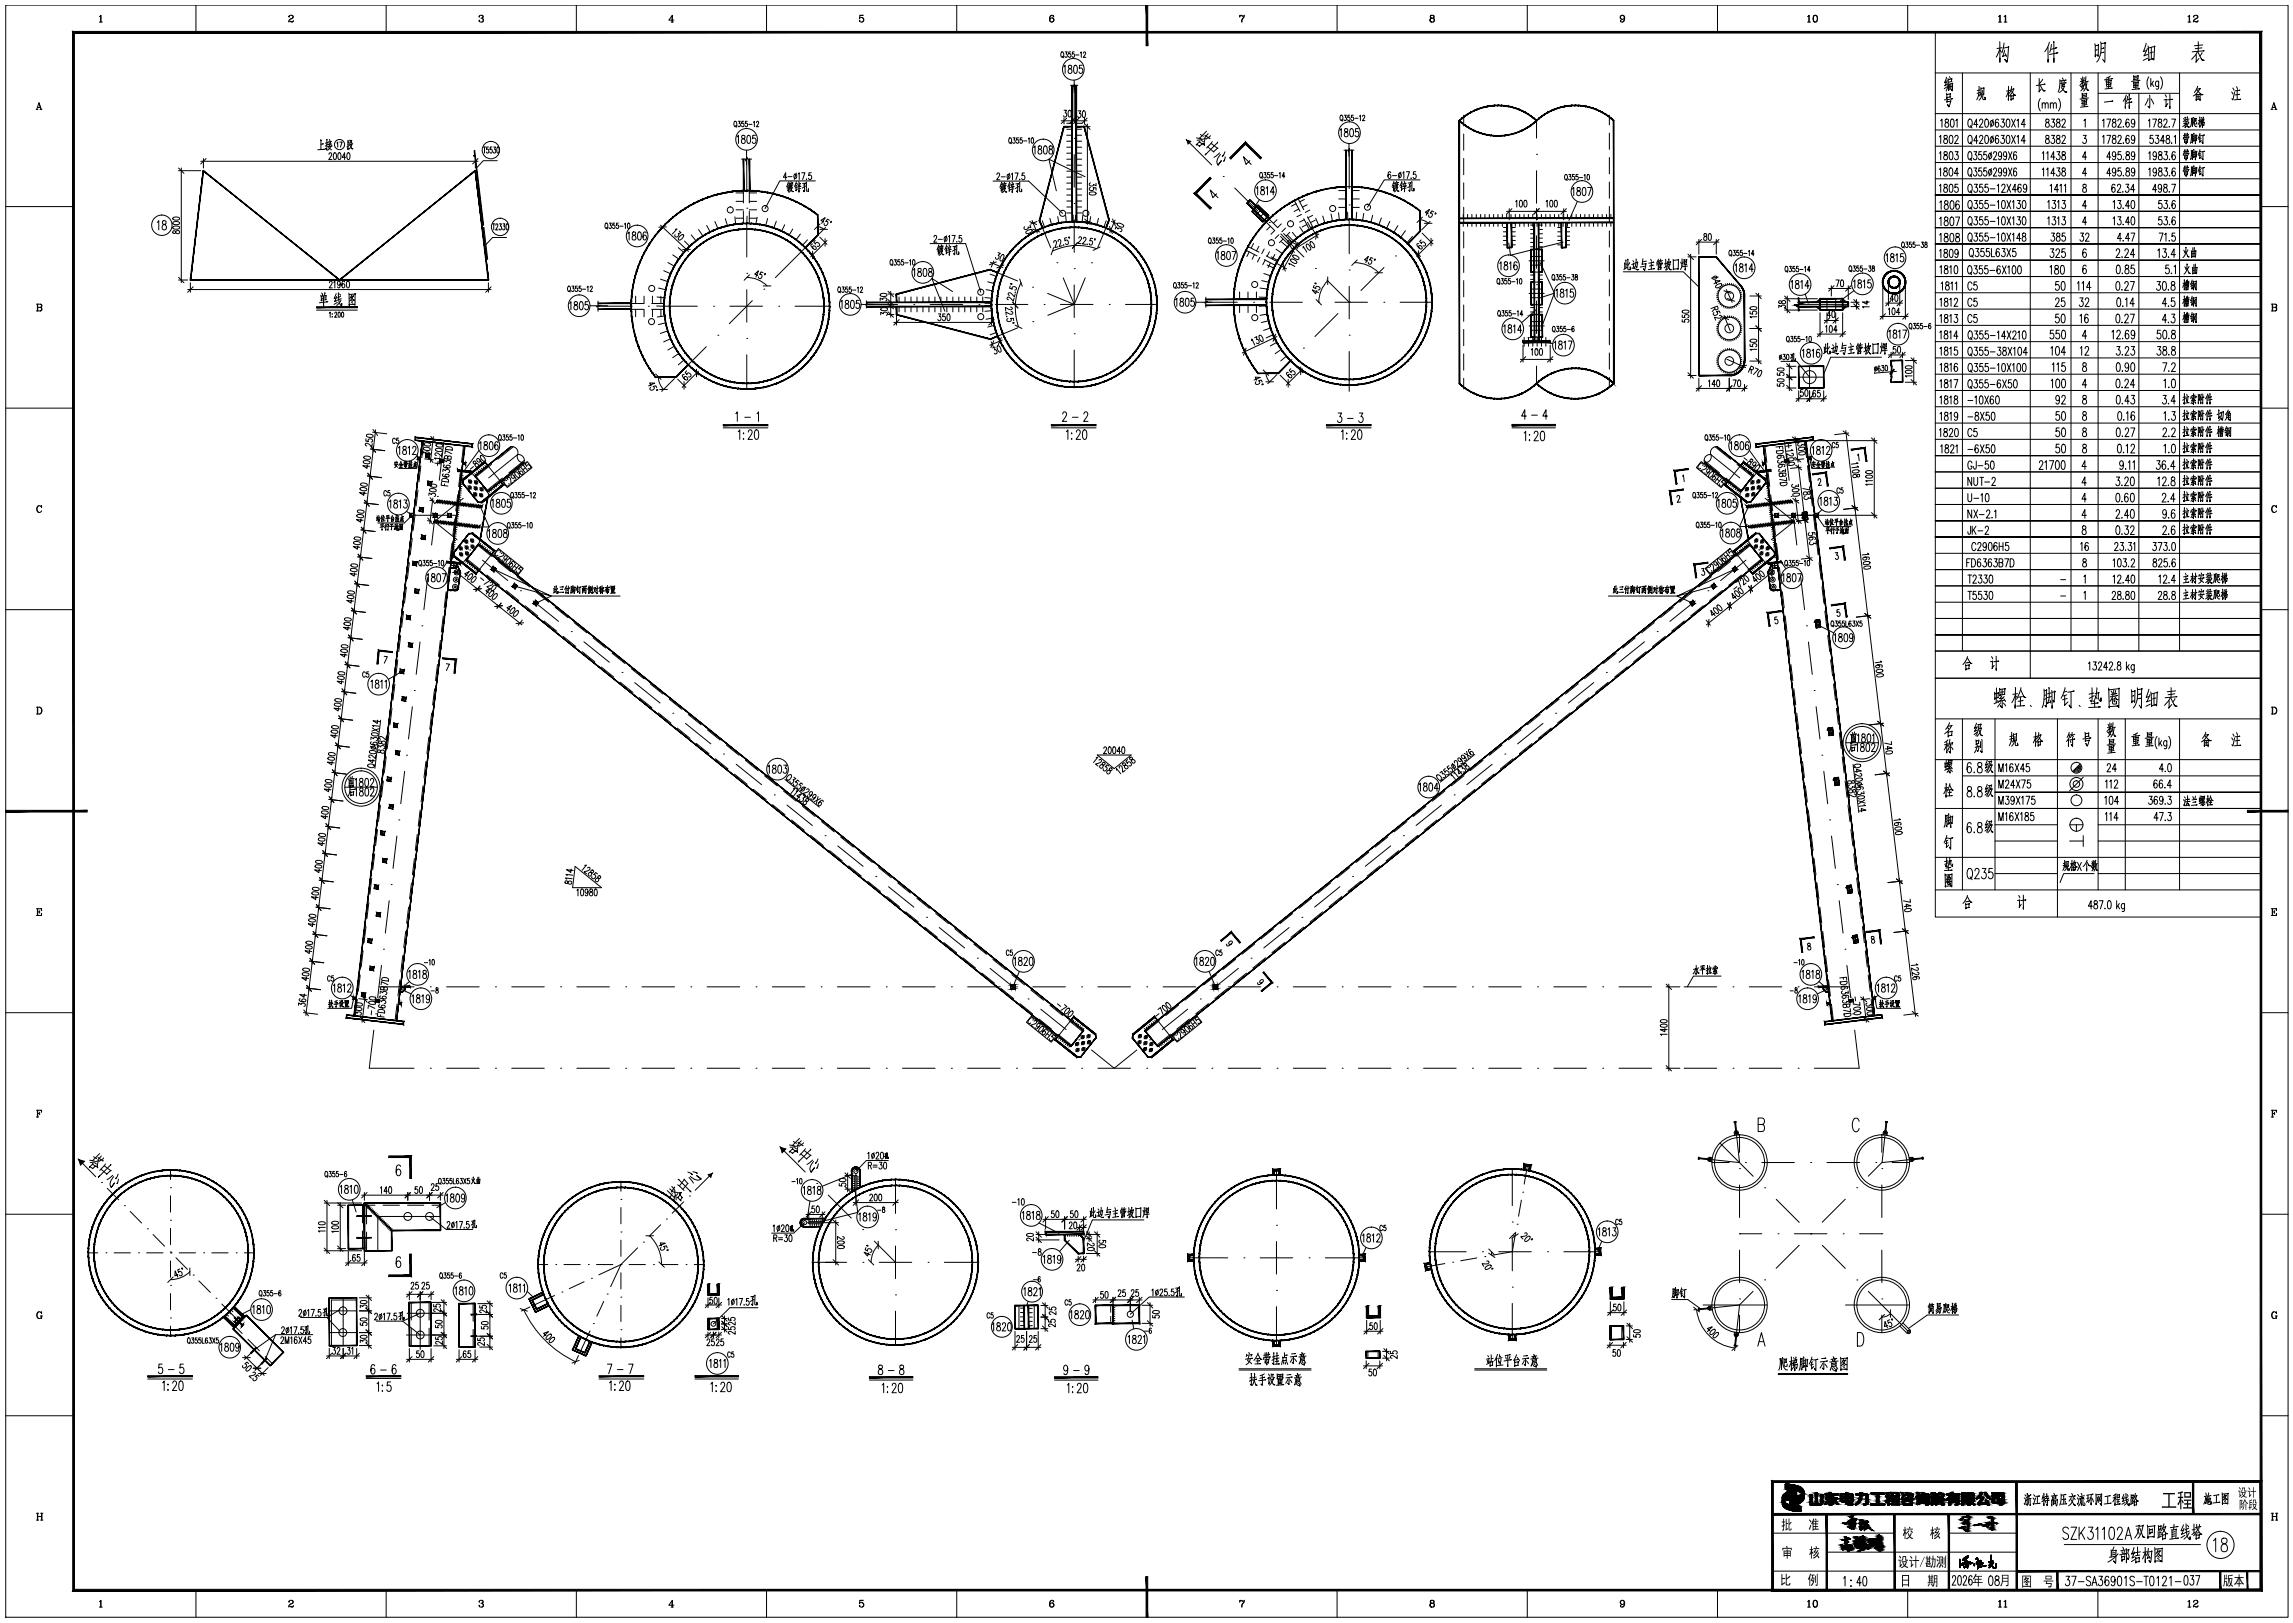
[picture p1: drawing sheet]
<svg xmlns="http://www.w3.org/2000/svg" width="845mm" height="598mm" viewBox="0 0 845 598" stroke-linecap="round" stroke-linejoin="round" font-family="sans-serif">
<!-- layer: 0 -->
<g fill="#000" stroke="#000" stroke-width=".37">
<path d="M669.1 112.9h1.5v1.3zM669.1 111.4l1.5-1.3v1.3zM679 112.9h1.5l-1.5 1.3zM679 110.1l1.5 1.3h-1.5zM565.3 124.9l.1 .8h-.8zM567.1 124.9l.7 .8h-.8zM658 546.8h.5zM659.4 555.3h4.1zM659.4 555.1h.4zM659.7 555.2h3.8zM660.3 548.9h1.7zM661.9 551.9h2.8z"/>
<path d="M661.6 548.6h.4zM662.2 551h2.5zM661.9 554.7h.5zM662.9 556.9h.2zM662.9 556.9h.3zM663.5 549.9h1l-.2 .3zM670.6 554h1zM672.5 554.1h.4zM674.7 551.9h.8zM677 554.2h.4zM678.5 553.3h4.3zM680.1 550.3h.7z"/>
<path d="M680.6 554.3h2.2zM681.1 554.4h1.7zM681.8 550.7h1zM682 551.6h.8zM683.9 550.8h4.5zM683.9 550.4h3.7zM683.7 554.4h.3zM689.4 554.5h5.1zM689.7 550.5h4.5zM695 551.5h1.7zM695.1 549.9h.5zM695.5 551.1h.7z"/>
<path d="M695.5 554.5h.7zM695.9 549.9h.8zM696.2 549.9h.5zM697.6 551.5h2.1zM697.7 551.5h2zM701.6 552.4h.3zM701.7 551h.4zM702.2 550.2h.7zM704.4 551.1h.6zM706 551.7h1.1zM706.4 554.3l.2 .1zM706.4 554.3h.4z"/>
<path d="M707.1 553.6h.7zM707.2 553.5h.6zM707.5 551.2h.3zM708.3 553.8h1.5zM713.2 554.4h.2zM715.6 554.4h.2zM717.2 552.7h.2zM720.7 554.2h1zM720.9 554.1h.8zM722.5 559.8h.2zM722.7 559.7h.2zM722.8 559.5h.3z"/>
<path d="M726.5 550.5h.8zM727.2 554.4l.4 .1zM728.3 552.1l.2 .1zM728.3 552.1h.4zM729 554.4h.5zM729.5 552.9h.8zM729.8 553.8h2.9zM732.9 552.1l.4 .1zM733.8 559h.2zM734.8 553.8h2.1zM737.6 553.9h.8zM678.4 569.2h.2z"/>
<path d="M679.1 567.5h.3zM679 570.9h.2zM679.3 567.3h.9zM679.1 567.5h.2zM679.2 569.8h.2zM679.6 569.5h1.2zM679.8 567.1h.8zM679.9 566.4h.4zM680 566.5h.4zM680.1 566.5h.2zM680.2 567.9h.6zM680.2 567.8h.6z"/>
<path d="M680.4 566.9h1.2zM680.3 570.5h.2zM680.7 569.7h.3zM680.7 566.9h.8zM680.8 571.2h.2zM681 566.8h.3zM681 571.4h.4zM681.1 566.8h.2zM681.1 571.5h.2zM681.3 571.2h.4zM681.7 570.9h.2zM683.6 569.6h.4z"/>
<path d="M683.6 569.6h.2zM683.6 568.8h.2zM683.7 568.7h.2zM683.7 568.6h.2zM683.7 568.4h.2zM683.8 568h.2zM683.9 567.9h.1zM683.9 567.9h.2zM683.9 567.8h.2zM683.9 567.5h.2zM684 567.4h.1zM684 567h.2z"/>
<path d="M684 567.1h.2zM684 566.9h.2zM684.4 570.4h.2zM684.7 566.8h.7zM684.5 567.8h.2zM684.8 571.5h.5zM684.6 570h.2zM684.7 570h.1zM684.9 567.9h.3zM684.9 567.5h.2zM684.7 569.7h.2zM684.8 567.6h.2z"/>
<path d="M684.8 569.6h.2zM685.1 567.2h.2zM685 569.6h.2zM685 567.3h.2zM685 567.4h.2zM685.1 568.9h.1zM685.1 567.3h.2zM685.1 568.9h.2zM685.3 570.3h.2zM685.7 570.9h.4zM685.8 566.2h.4zM685.9 566.1h.8z"/>
<path d="M685.8 566.3h.2zM686 566.1h.7zM685.8 570.6h.2zM685.9 568.5h.2zM686 568.4h.2zM686.3 569.1h.2zM686.4 566h.2zM686.5 566.1h.2zM686.6 569.2h.4zM686.4 568.4h.2zM686.4 568.5h.2zM686.5 568.2h.2z"/>
<path d="M686.5 567.9h.2zM686.7 570.7h.3zM686.5 567.7h.2zM686.6 567.3h.2zM686.6 566.6h.2zM686.6 567h.2zM686.9 568.9h.8zM686.7 569h.2zM686.7 569.7h.2zM686.8 568.7h.2zM686.8 569.5h.2zM686.8 569.4h.2z"/>
<path d="M686.9 569.3h.1zM687.3 569.9h.2zM687.4 569.7h.2zM687.4 569.6h.2zM687.5 569.6h.1zM687.5 569.5h.2zM687.5 569.4h.2zM687.6 569.3h.1zM722.2 562.9h.5zM722.3 563.1h.2zM723.7 562.6h.3zM723.8 560.8h.2z"/>
<path d="M723.8 562.4h.2zM723.9 560.8h.2zM723.9 560.6h.2zM724.3 560.8h.8zM724.7 560.7h.2zM724.8 560.4h.2zM724.9 563.6h.2zM725 560.2h.2zM725 560.1h.3zM727.5 562.1h.3zM729.3 561.6h.9zM729.8 561.5h.3z"/>
<path d="M730.9 562.3h.2zM731.6 561.9h.2zM732.2 562.1h.2zM733.6 561.3h1.2zM734 563.7h.2zM734.6 561.2h1.2zM734.7 561.2h1.1zM735.6 561.4h.2z"/>
<path d="M422.3 1.9l.6 14.9v-14.9zM422.3 1.9l.6 14.9h-.6z"/>
<path d="M394.9 31.5l.3 50.2v-50.2zM394.9 31.5l.3 50.2h-.3z"/>
<path d="M396.5 31.5l.2 50.2v-50.2zM396.5 31.5l.2 50.2h-.2z"/>
<path d="M273.9 58.6l.2 11.7v-11.7zM273.9 58.6l.2 11.7h-.2z"/>
<path d="M276.1 58.6l.2 11.7v-11.7zM276.1 58.6l.2 11.7h-.2z"/>
<path d="M392 46.5v.3l3-.3zM392 46.8l3-.3v.3z"/>
<path d="M396.5 46.5v.3l3-.3zM396.5 46.8l3-.3v.3z"/>
<path d="M399.4 46.7l9.4 34.5-9.2-34.5zM399.4 46.7l9.4 34.5-.3 .1z"/>
<path d="M437.4 51.7l.4 1.4 .5-.5zM437.4 51.7l1.3 .4-.4 .5z"/>
<path d="M453.1 58.1l.4 .5 5.5-6.3zM459 52.3v.8l-5.5 5.5zM459 52.3v.8l5.8 5zM459 53.1l5.8 5-.4 .5z"/>
<path d="M495.9 55.3l.2 10v-10zM495.9 55.3l.2 10h-.2z"/>
<path d="M498 55.3l.3 10v-10zM498 55.3l.3 10h-.3z"/>
<path d="M537.6 44.5l.2-.1 .8 1zM537.8 44.4l.8 1 .2-.2zM538.8 45.2l.9 1-1.1-.8zM538.8 45.2l.9 1 .1-.2zM539.8 46l.9 .9-1-.7zM539.8 46l.9 .9 .2-.2zM540.9 46.7l1 .9-1.2-.7zM540.9 46.7l1 .9 .1-.2zM542 47.4l1.1 .8-1.2-.6zM542 47.4l1.1 .8 .1-.2zM543.2 48l1.1 .7-1.2-.5zM543.2 48l1.1 .7v-.2zM544.3 48.5l1.2 .7-1.2-.5zM544.3 48.5l1.2 .7 .1-.3zM545.6 48.9l1.2 .6-1.3-.3zM545.6 48.9l1.2 .6v-.2zM546.8 49.3l1.2 .5-1.2-.3zM546.8 49.3l1.2 .5 .1-.2zM548.1 49.6l1.2 .4-1.3-.2zM548.1 49.6l1.2 .4 .1-.2zM549.4 49.8l1.2 .3-1.3-.1zM549.4 49.8l1.2 .3 .1-.2zM550.7 49.9l1.2 .3-1.3-.1zM550.7 49.9l1.2 .3v-.3zM551.9 49.9l1.4 .2-1.4 .1zM551.9 49.9l1.4 .2-.1-.2zM553.2 49.9l1.4 .1-1.3 .1zM553.2 49.9l1.4 .1-.1-.2zM554.5 49.8h1.4l-1.3 .2zM554.5 49.8h1.4l-.1-.2zM555.8 49.6l1.3-.1-1.2 .3zM555.8 49.6l1.3-.1v-.2zM557.1 49.3l1.3-.1-1.3 .3zM557.1 49.3l1.3-.1-.1-.3zM558.3 48.9l1.3-.2-1.2 .5zM558.3 48.9l1.3-.2-.1-.2zM559.5 48.5l1.3-.3-1.2 .5zM559.5 48.5l1.3-.3-.1-.2zM560.7 48l1.3-.4-1.2 .6zM560.7 48l1.3-.4-.1-.2zM561.9 47.4l1.2-.5-1.1 .7zM561.9 47.4l1.2-.5-.1-.2zM563 46.7l1.2-.5-1.1 .7zM563 46.7l1.2-.5-.1-.2zM564.1 46l1.2-.6-1.1 .8zM564.1 46l1.2-.6-.2-.2zM565.1 45.2l1.2-.7-1 .9zM565.1 45.2l1.2-.7-.2-.1z"/>
<path d="M537.6 44.5l.2 96.8v-96.8zM537.6 44.5l.2 96.8h-.2z"/>
<path d="M565.3 43.5l1 .9-.2 .1zM565.3 43.5l-.2 .2 1 .8zM564.2 42.7l1.1 .8-.2 .2zM564.2 42.7l-.1 .2 1 .8zM563.1 42l1.1 .7-.1 .2zM563.1 42l-.1 .2 1.1 .7zM562 41.3l1.1 .7-.1 .2zM562 41.3l-.1 .2 1.1 .7zM560.8 40.7l1.2 .6-.1 .2zM560.8 40.7l-.1 .2 1.2 .6zM559.6 40.2l1.2 .5-.1 .2zM559.6 40.2l-.1 .2 1.2 .5zM558.4 39.7l1.2 .5-.1 .2zM558.4 39.7l-.1 .3 1.2 .4zM557.1 39.4l1.3 .3-.1 .3zM557.1 39.4v.2l1.2 .4zM555.9 39.1l1.2 .3v.2zM555.9 39.1l-.1 .2 1.3 .3zM554.6 38.9l1.3 .2-.1 .2zM554.6 38.9l-.1 .2 1.3 .2zM553.3 38.8l1.3 .1-.1 .2zM553.3 38.8l-.1 .2 1.3 .1zM551.9 38.7l1.4 .1-.1 .2zM551.9 38.7v.3h1.3zM550.6 38.8l1.3-.1v.3zM550.6 38.8l.1 .2h1.2zM549.3 38.9l1.3-.1 .1 .2zM549.3 38.9l.1 .2 1.3-.1zM548 39.1l1.3-.2 .1 .2zM548 39.1l.1 .2 1.3-.2zM546.8 39.4l1.2-.3 .1 .2zM546.8 39.4v.2l1.3-.3zM545.5 39.7l1.3-.3v.2zM545.5 39.7l.1 .3 1.2-.4zM544.3 40.2l1.2-.5 .1 .3zM544.3 40.2v.2l1.3-.4zM543.1 40.7l1.2-.5v.2zM543.1 40.7l.1 .2 1.1-.5zM541.9 41.3l1.2-.6 .1 .2zM541.9 41.3l.1 .2 1.2-.6zM540.7 42l1.2-.7 .1 .2zM540.7 42l.2 .2 1.1-.7zM539.7 42.7l1-.7 .2 .2zM539.7 42.7l.1 .2 1.1-.7zM538.6 43.5l1.1-.8 .1 .2zM538.6 43.5l.2 .2 1-.8zM537.6 44.4l1-.9 .2 .2zM537.6 44.4l.2 .1 1-.8z"/>
<path d="M593.7 43.5l1 .9-.2 .1zM593.7 43.5l-.2 .2 1 .8zM592.7 42.7l1 .8-.2 .2zM592.7 42.7l-.2 .2 1 .8zM591.6 42l1.1 .7-.2 .2zM591.6 42l-.2 .2 1.1 .7zM590.4 41.3l1.2 .7-.2 .2zM590.4 41.3l-.1 .2 1.1 .7zM589.3 40.7l1.1 .6-.1 .2zM589.3 40.7l-.1 .2 1.1 .6zM588.1 40.2l1.2 .5-.1 .2zM588.1 40.2l-.1 .2 1.2 .5zM586.8 39.7l1.3 .5-.1 .2zM586.8 39.7v.3l1.2 .4zM585.6 39.4l1.2 .3v.3zM585.6 39.4l-.1 .2 1.3 .4zM584.3 39.1l1.3 .3-.1 .2zM584.3 39.1l-.1 .2 1.3 .3zM583 38.9l1.3 .2-.1 .2zM583 38.9v.2l1.2 .2zM581.7 38.8l1.3 .1v.2zM581.7 38.8v.2l1.3 .1zM580.4 38.7l1.3 .1v.2zM580.4 38.7v.3h1.3zM579.1 38.8l1.3-.1v.3zM579.1 38.8v.2h1.3zM577.8 38.9l1.3-.1v.2zM577.8 38.9v.2l1.3-.1zM576.5 39.1l1.3-.2v.2zM576.5 39.1v.2l1.3-.2zM575.2 39.4l1.3-.3v.2zM575.2 39.4v.2l1.3-.3zM573.9 39.7l1.3-.3v.2zM573.9 39.7l.1 .3 1.2-.4zM572.7 40.2l1.2-.5 .1 .3zM572.7 40.2l.1 .2 1.2-.4zM571.5 40.7l1.2-.5 .1 .2zM571.5 40.7l.1 .2 1.2-.5zM570.3 41.3l1.2-.6 .1 .2zM570.3 41.3l.1 .2 1.2-.6zM569.2 42l1.1-.7 .1 .2zM569.2 42l.1 .2 1.1-.7zM568.1 42.7l1.1-.7 .1 .2zM568.1 42.7l.1 .2 1.1-.7zM567.1 43.5l1-.8 .1 .2zM567.1 43.5l.1 .2 1-.8zM566.1 44.4l1-.9 .1 .2zM566.1 44.4l.2 .1 .9-.8z"/>
<path d="M75 62.8l-.1 .2 50.2 40.1zM74.9 63l50.2 40.1-.1 .2z"/>
<path d="M125.1 103.3l50.1-40.3-.1-.2zM125 103.1l50.1-40.3-50 40.5z"/>
<path d="M299.9 78l1.5 1.1-.1 .2zM299.9 78l-.1 .2 1.5 1.1zM298.4 77l1.5 1-.1 .2zM298.4 77l-.2 .2 1.6 1zM296.8 76l1.6 1-.2 .2zM296.8 76l-.1 .2 1.5 1zM295.1 75.1l1.7 .9-.1 .2zM295.1 75.1l-.1 .2 1.7 .9zM293.5 74.2l1.6 .9-.1 .2zM293.5 74.2l-.1 .3 1.6 .8zM291.8 73.5l1.7 .7-.1 .3zM291.8 73.5l-.1 .2 1.7 .8zM290 72.8l1.8 .7-.1 .2zM290 72.8l-.1 .2 1.8 .7zM288.3 72.2l1.7 .6-.1 .2zM288.3 72.2l-.1 .2 1.7 .6zM286.5 71.6l1.8 .6-.1 .2zM286.5 71.6l-.1 .3 1.8 .5zM284.6 71.2l1.9 .4-.1 .3zM284.6 71.2v.2l1.8 .5zM282.8 70.8l1.8 .4v.2zM282.8 70.8v.3l1.8 .3zM281 70.5l1.8 .3v.3zM281 70.5l-.1 .3 1.9 .3zM279.1 70.3l1.9 .2-.1 .3zM279.1 70.3v.2l1.8 .3zM277.3 70.2l1.8 .1v.2zM277.3 70.2l-.1 .2 1.9 .1zM275.4 70.1l1.9 .1-.1 .2zM275.4 70.1v.3h1.8zM273.5 70.1h1.9v.3zM273.5 70.1v.3h1.9zM271.7 70.3l1.8-.2v.3zM271.7 70.3v.2l1.8-.1zM269.8 70.4l1.9-.1v.2zM269.8 70.4v.3l1.9-.2zM267.9 70.7l1.9-.3v.3zM267.9 70.7l.1 .3 1.8-.3zM266.1 71.1l1.8-.4 .1 .3zM266.1 71.1l.1 .2 1.8-.3zM264.3 71.5l1.8-.4 .1 .2zM264.3 71.5l.1 .3 1.8-.5zM262.5 72l1.8-.5 .1 .3zM262.5 72l.1 .3 1.8-.5zM260.7 72.6l1.8-.6 .1 .3zM260.7 72.6l.1 .3 1.8-.6zM259 73.3l1.7-.7 .1 .3zM259 73.3l.1 .2 1.7-.6zM257.3 74l1.7-.7 .1 .2zM257.3 74l.1 .3 1.7-.8zM255.6 74.9l1.7-.9 .1 .3zM255.6 74.9l.1 .2 1.7-.8zM253.9 75.8l1.7-.9 .1 .2zM253.9 75.8l.2 .2 1.6-.9zM252.3 76.7l1.6-.9 .2 .2zM252.3 76.7l.2 .2 1.6-.9zM250.8 77.8l1.5-1.1 .2 .2zM250.8 77.8l.1 .2 1.6-1.1zM249.3 78.9l1.5-1.1 .1 .2zM249.3 78.9l.1 .2 1.5-1.1zM247.8 80l1.5-1.1 .1 .2zM247.8 80l.2 .2 1.4-1.1zM246.4 81.3l1.4-1.3 .2 .2zM246.4 81.3l.2 .1 1.4-1.2zM245 82.6l1.4-1.3 .2 .1zM245 82.6l.2 .1 1.4-1.3zM245 82.6l.2 .1-1.4 1.2zM243.8 83.9l.1 .2 1.3-1.4zM243.8 83.9l.1 .2-1.4 1.2zM242.5 85.3l.2 .1 1.2-1.3zM242.5 85.3l.2 .1-1.4 1.3zM241.3 86.7l.2 .2 1.2-1.5zM241.3 86.7l.2 .2-1.3 1.4zM241.5 86.9l-1.3 1.4 .2 .1zM240.2 88.3l.2 .1-1.2 1.4zM240.4 88.4l-1.2 1.4 .2 .1zM239.2 89.8l.2 .1-1.2 1.5zM239.4 89.9l-1.2 1.5 .2 .1zM238.2 91.4l.2 .1-1.1 1.5zM238.4 91.5l-1.1 1.5 .2 .2zM237.3 93l.2 .2-1 1.5zM237.5 93.2l-1 1.5 .2 .1zM236.5 94.7l.2 .1-1 1.6zM236.7 94.8l-1 1.6 .3 .1zM235.7 96.4l.3 .1-.9 1.7zM236 96.5l-.9 1.7 .2 .1zM235.1 98.2l.2 .1-.9 1.6zM235.3 98.3l-.9 1.6 .3 .1zM234.4 99.9l.3 .1-.8 1.7zM234.7 100l-.8 1.7 .3 .1zM233.9 101.7l.3 .1-.7 1.7zM234.2 101.8l-.7 1.7 .2 .1zM233.5 103.5l.2 .1-.6 1.8zM233.7 103.6l-.6 1.8h.3zM233.1 105.4h.3l-.6 1.8zM233.4 105.4l-.6 1.8 .3 .1zM232.8 107.2l.3 .1-.5 1.8zM233.1 107.3l-.5 1.8h.3zM232.6 109.1h.3l-.4 1.9zM232.9 109.1l-.4 1.9h.2zM232.5 111h.2l-.2 1.8zM232.7 111l-.2 1.8h.2zM232.5 112.8h.2l-.2 1.9zM232.7 112.8l-.2 1.9h.2zM232.5 114.7h.2l-.1 1.9zM232.7 114.7l-.1 1.9h.3zM232.6 116.6h.3l-.1 1.8zM232.9 116.6l-.1 1.8h.3zM232.8 118.4h.3v1.9zM233.1 118.4v1.9h.3zM233.1 120.3h.3l.1 1.9zM233.4 120.3l.1 1.9 .2-.1zM233.5 122.2l.2-.1 .3 1.9zM233.7 122.1l.3 1.9 .2-.1zM234 124l.2-.1 .3 1.9zM234.2 123.9l.3 1.9 .2-.1zM234.5 125.8l.2-.1 .4 1.9zM234.7 125.7l.4 1.9 .2-.1zM235.1 127.6l.2-.1 .5 1.8zM235.3 127.5l.5 1.8 .2-.1zM235.8 129.3l.2-.1 .5 1.8zM236 129.2l.5 1.8 .3-.1zM236.5 131l.3-.1 .6 1.8zM236.8 130.9l.6 1.8 .2-.1zM237.4 132.7l.2-.1 .7 1.8zM237.6 132.6l.7 1.8 .2-.2zM238.3 134.4l.2-.2 .8 1.8zM238.5 134.2l.8 1.8 .2-.2zM239.3 136l.2-.2 .8 1.7zM239.5 135.8l.8 1.7 .2-.1zM240.3 137.5l.2-.1 .9 1.6zM240.5 137.4l.9 1.6 .2-.1z"/>
<path d="M445.9 65.4l-5.1 5.8 5.5-5.4zM445.9 65.4l-5.1 5.8h-.8zM440 71.2l6.3 5.5-5.5-5.5zM440 71.2l6.3 5.5-.4 .4z"/>
<path d="M460.5 73.6l-.9 1.3 1.1-1.1zM460.5 73.6l-.9 1.3-.2-.2z"/>
<path d="M461.5 77.8l-.2 .2 4 3.6zM461.3 78l4 3.6-.1 .2z"/>
<path d="M463.5 75.6l-2 2.4 2.2-2.2zM463.5 75.6l-2 2.4-.2-.2z"/>
<path d="M463.7 75.6l-.2 .2 4 3.6zM463.5 75.8l4 3.6-.1 .2z"/>
<path d="M467.4 79.4l-2.1 2.4 2.2-2.2zM467.4 79.4l-2.1 2.4-.1-.2z"/>
<path d="M494.1 68.8l1.9-.1v.2zM494.1 68.8v.2l1.9-.1zM492.3 68.9l1.8-.1v.2zM492.3 68.9v.3l1.8-.2zM490.5 69.2l1.8-.3v.3zM490.5 69.2v.2l1.8-.2zM488.6 69.5l1.9-.3v.2zM488.6 69.5l.1 .3 1.8-.4zM486.8 69.9l1.8-.4 .1 .3zM486.8 69.9l.1 .3 1.8-.4zM485 70.4l1.8-.5 .1 .3zM485 70.4l.1 .3 1.8-.5zM483.3 71l1.7-.6 .1 .3zM483.3 71v.2l1.8-.5zM481.5 71.6l1.8-.6v.2zM481.5 71.6l.1 .2 1.7-.6zM479.8 72.3l1.7-.7 .1 .2zM479.8 72.3l.1 .3 1.7-.8zM478.2 73.1l1.6-.8 .1 .3zM478.2 73.1l.1 .2 1.6-.7zM476.5 74l1.7-.9 .1 .2zM476.5 74l.1 .2 1.7-.9zM474.9 74.9l1.6-.9 .1 .2zM474.9 74.9l.1 .2 1.6-.9zM473.4 75.9l1.5-1 .1 .2zM473.4 75.9l.1 .2 1.5-1zM471.8 77l1.6-1.1 .1 .2zM471.8 77l.2 .2 1.5-1.1zM470.4 78.1l1.4-1.1 .2 .2zM470.4 78.1l.1 .2 1.5-1.1zM468.9 79.3l1.5-1.2 .1 .2zM468.9 79.3l.2 .2 1.4-1.2zM467.6 80.5l1.3-1.2 .2 .2zM467.6 80.5l.2 .2 1.3-1.2zM467.6 80.5l.2 .2-1.5 1.2zM466.3 81.9l.1 .1 1.4-1.3zM466.3 81.9l.1 .1-1.4 1.2zM465 83.2l.2 .2 1.2-1.4zM465 83.2l.2 .2-1.4 1.2zM463.8 84.6l.2 .2 1.2-1.4zM463.8 84.6l.2 .2-1.3 1.3zM462.7 86.1l.2 .2 1.1-1.5zM462.7 86.1l.2 .2-1.3 1.3zM462.9 86.3l-1.3 1.3 .3 .2zM461.6 87.6l.3 .2-1.2 1.4zM461.9 87.8l-1.2 1.4 .2 .1zM460.7 89.2l.2 .1-1.2 1.5zM460.9 89.3l-1.2 1.5 .2 .1zM459.7 90.8l.2 .1-1 1.5zM459.9 90.9l-1 1.5 .2 .1zM458.9 92.4l.2 .1-1 1.6zM459.1 92.5l-1 1.6 .2 .1zM458.1 94.1l.2 .1-.9 1.6zM458.3 94.2l-.9 1.6 .2 .1zM457.4 95.8l.2 .1-.9 1.7zM457.6 95.9l-.9 1.7h.3zM456.7 97.6h.3l-.8 1.7zM457 97.6l-.8 1.7 .2 .1zM456.2 99.3l.2 .1-.7 1.7zM456.4 99.4l-.7 1.7 .2 .1zM455.7 101.1l.2 .1-.6 1.7zM455.9 101.2l-.6 1.7 .2 .1zM455.3 102.9l.2 .1-.5 1.8zM455.5 103l-.5 1.8h.2zM455 104.8h.2l-.5 1.8zM455.2 104.8l-.5 1.8h.3zM454.7 106.6h.3l-.5 1.8zM455 106.6l-.5 1.8h.3zM454.5 108.4h.3l-.4 1.9zM454.8 108.4l-.4 1.9h.3z"/>
<path d="M495.9 65.2l.2 15.7v-15.7zM495.9 65.2l.2 15.7h-.2z"/>
<path d="M498 65.2l.3 15.7v-15.7zM498 65.2l.3 15.7h-.3z"/>
<path d="M521.9 76.6l1.5 1-.2 .3zM521.9 76.6l-.1 .2 1.4 1.1zM520.4 75.5l1.5 1.1-.1 .2zM520.4 75.5l-.1 .3 1.5 1zM518.9 74.6l1.5 .9-.1 .3zM518.9 74.6l-.2 .2 1.6 1zM517.3 73.7l1.6 .9-.2 .2zM517.3 73.7l-.1 .2 1.5 .9zM515.7 72.9l1.6 .8-.1 .2zM515.7 72.9l-.1 .2 1.6 .8zM514 72.1l1.7 .8-.1 .2zM514 72.1l-.1 .2 1.7 .8zM512.3 71.4l1.7 .7-.1 .2zM512.3 71.4l-.1 .3 1.7 .6zM510.6 70.8l1.7 .6-.1 .3zM510.6 70.8l-.1 .3 1.7 .6zM508.9 70.3l1.7 .5-.1 .3zM508.9 70.3l-.1 .2 1.7 .6zM507.1 69.8l1.8 .5-.1 .2zM507.1 69.8v.3l1.7 .4zM505.4 69.4l1.7 .4v.3zM505.4 69.4l-.1 .3 1.8 .4zM503.6 69.1l1.8 .3-.1 .3zM503.6 69.1l-.1 .3 1.8 .3zM501.8 68.9l1.8 .2-.1 .3zM501.8 68.9v.3l1.7 .2zM500 68.7l1.8 .2v.3zM500 68.7v.3l1.8 .2zM498.2 68.7h1.8v.3zM498.2 68.7v.2l1.8 .1z"/>
<path d="M296.7 91.2l.1 .1 4.4-4.7zM301.2 86.6l.2 .1-4.6 4.6z"/>
<path d="M301.2 79.2v7.5h.3zM301.2 79.2h.3v7.5z"/>
<path d="M330.3 108.5l34.6-9-.1-.3zM330.3 108.2l34.5-9-34.5 9.3z"/>
<path d="M391.9 46.7l-9 34.5 .2 .1zM391.9 46.7h.3l-9.1 34.6z"/>
<path d="M382.9 81.3l1.1 2.7 .3-.1zM382.9 81.3l.2-.1 1.2 2.7z"/>
<path d="M408.5 81.2l-1.1 2.7 .2 .1zM408.5 81.2l.2 .1-1.1 2.7z"/>
<path d="M459.4 74.9l7 7 .2-.2zM459.4 74.9l.2-.2 7 7z"/>
<path d="M460.5 73.8l7 7 .2-.2zM460.7 73.6l7 7-7.2-6.8z"/>
<path d="M518.6 89.7l.2 .2 4.4-4.8zM523.2 85.1l.2 .2-4.6 4.6z"/>
<path d="M523.2 77.7v7.5h.2zM523.2 77.7h.2v7.5z"/>
<path d="M537.7 81.9v.2l56.9-.2zM537.7 82.1l56.9-.2v.2z"/>
<path d="M537.7 80.3v.2l56.9-.2zM537.7 80.5l56.9-.2v.2z"/>
<path d="M555.2 82v9.2h.3zM555.2 82h.3v9.2z"/>
<path d="M555.4 91.1v.2l1.6-.2zM555.4 91.3l1.6-.2v.2z"/>
<path d="M556.8 82v9.2h.3zM556.8 82h.3v9.2z"/>
<path d="M564 91.9l.2 8.3v-8.3zM564 91.9l.2 8.3h-.2z"/>
<path d="M564.1 92.1h1.3v-.3zM564.1 91.8h1.3l-1.3 .3z"/>
<path d="M567 92.1h1.2v-.3zM567 91.8h1.2l-1.2 .3z"/>
<path d="M568.1 91.9l.3 8.3v-8.3zM568.1 91.9l.3 8.3h-.3z"/>
<path d="M575.2 82v9.2h.3zM575.2 82h.3v9.2z"/>
<path d="M576.8 82v9.2h.3zM576.8 82h.3v9.2z"/>
<path d="M575.4 91.3h1.6v-.2zM575.4 91.1h1.6l-1.6 .2z"/>
<path d="M626 94.5v.3l6.4-.3zM626 94.8l6.4-.3v.3z"/>
<path d="M632.3 94.7l9.3 10.6-9.1-10.7zM632.3 94.7l9.3 10.6-.2 .2z"/>
<path d="M74.8 62.9l-4.8 40.3h.3zM74.8 62.9h.3l-4.8 40.3z"/>
<path d="M116.6 113h15.1l-15.1 .4zM116.6 113.4h15.1v-.4z"/>
<path d="M175 62.9l4.8 40.3h.3zM175 62.9h.3l4.8 40.3z"/>
<path d="M70.1 103.3h109.9v-.2zM70.1 103.1h109.9l-109.9 .2z"/>
<path d="M220.4 111.6v.3l12.2-.3zM220.4 111.9l12.2-.3v.3z"/>
<path d="M220.4 113.8v.2l12.2-.2zM220.4 114l12.2-.2v.2z"/>
<path d="M303.7 112.8v1.6h-.3zM303.5 112.8l-.1 1.6 .3-1.6zM303.7 111.3v1.5h-.2zM303.4 111.3l.1 1.5 .2-1.5zM303.6 109.7l.1 1.6h-.3zM303.3 109.8l.1 1.5 .2-1.6zM303.4 108.2l.2 1.5-.3 .1zM303.1 108.2l.2 1.6 .1-1.6zM303.1 106.7l.3 1.5h-.3zM302.8 106.7l.3 1.5v-1.5zM302.7 105.2l.4 1.5h-.3zM302.5 105.2l.3 1.5-.1-1.5zM302.2 103.7l.5 1.5h-.2zM302 103.8l.5 1.4-.3-1.5zM301.7 102.3l.5 1.4-.2 .1zM301.5 102.3l.5 1.5-.3-1.5zM301.1 100.8l.6 1.5h-.2zM300.9 100.9l.6 1.4-.4-1.5zM300.4 99.4l.7 1.4-.2 .1zM300.2 99.6l.7 1.3-.5-1.5zM299.6 98.1l.8 1.3-.2 .2zM299.4 98.2l.8 1.4-.6-1.5zM298.8 96.8l.8 1.3-.2 .1zM298.6 96.9l.8 1.3-.6-1.4zM297.9 95.5l.9 1.3-.2 .1zM297.7 95.7l.9 1.2-.7-1.4zM296.9 94.3l1 1.2-.2 .2zM296.8 94.5l.9 1.2-.8-1.4zM295.9 93.2l1 1.1-.1 .2zM295.7 93.3l1.1 1.2-.9-1.3zM294.8 92.1l1.1 1.1-.2 .1zM294.6 92.3l1.1 1-.9-1.2zM293.7 91.1l1.1 1-.2 .2zM293.7 91.1l-.2 .1 1.1 1.1zM292.5 90.1l1.2 1-.2 .1zM292.5 90.1l-.2 .2 1.2 .9zM291.2 89.2l1.3 .9-.2 .2zM291.2 89.2l-.1 .2 1.2 .9zM289.9 88.3l1.3 .9-.1 .2zM289.9 88.3l-.1 .3 1.3 .8zM288.5 87.6l1.4 .7-.1 .3zM288.5 87.6l-.1 .2 1.4 .8zM287.2 86.9l1.3 .7-.1 .2zM287.2 86.9l-.1 .2 1.3 .7zM285.7 86.3l1.5 .6-.1 .2zM285.7 86.3l-.1 .2 1.5 .6zM284.3 85.8l1.4 .5-.1 .2zM284.3 85.8l-.1 .2 1.4 .5zM282.8 85.3l1.5 .5-.1 .2zM282.8 85.3l-.1 .2 1.5 .5zM281.3 84.9l1.5 .4-.1 .2zM281.3 84.9v.3l1.4 .3zM279.8 84.6l1.5 .3v.3zM279.8 84.6v.3l1.5 .3zM278.3 84.4l1.5 .2v.3zM278.3 84.4l-.1 .3 1.6 .2zM276.7 84.3l1.6 .1-.1 .3zM276.7 84.3v.3l1.5 .1zM275.2 84.3h1.5v.3zM275.2 84.3v.2l1.5 .1zM273.6 84.3h1.6v.2zM273.6 84.3v.3l1.6-.1zM272.1 84.4l1.5-.1v.3zM272.1 84.4v.3l1.5-.1zM270.6 84.6l1.5-.2v.3zM270.6 84.6v.3l1.5-.2zM269 84.9l1.6-.3v.3zM269 84.9l.1 .3 1.5-.3zM267.5 85.3l1.5-.4 .1 .3zM267.5 85.3l.1 .2 1.5-.3zM266 85.8l1.5-.5 .1 .2zM266 85.8l.1 .2 1.5-.5zM264.6 86.3l1.4-.5 .1 .2zM264.6 86.3l.1 .2 1.4-.5zM263.2 86.9l1.4-.6 .1 .2zM263.2 86.9l.1 .2 1.4-.6zM261.8 87.6l1.4-.7 .1 .2zM261.8 87.6l.1 .2 1.4-.7zM260.5 88.3l1.3-.7 .1 .2zM260.5 88.3l.1 .3 1.3-.8zM259.1 89.2l1.4-.9 .1 .3zM259.1 89.2l.2 .2 1.3-.8zM257.9 90.1l1.2-.9 .2 .2zM257.9 90.1l.1 .2 1.3-.9zM256.7 91.1l1.2-1 .1 .2zM256.7 91.1l.1 .1 1.2-.9zM255.5 92.1l1.2-1 .1 .1zM255.5 92.1l.2 .2 1.1-1.1zM254.4 93.2l1.1-1.1 .2 .2zM254.4 93.2l.2 .1 1.1-1zM254.4 93.2l.2 .1-1.2 1zM253.4 94.3l.2 .2 1-1.2zM253.4 94.3l.2 .2-1.2 1zM252.4 95.5l.2 .2 1-1.2zM252.4 95.5l.2 .2-1.1 1.1zM252.6 95.7l-1.1 1.1 .2 .1zM251.5 96.8l.2 .1-1 1.2zM251.7 96.9l-1 1.2 .2 .1zM250.7 98.1l.2 .1-1 1.2zM250.9 98.2l-1 1.2 .3 .2zM249.9 99.4l.3 .2-.9 1.2zM250.2 99.6l-.9 1.2 .2 .1zM249.3 100.8l.2 .1-.9 1.4zM249.5 100.9l-.9 1.4h.3zM248.6 102.3h.3l-.8 1.4zM248.9 102.3l-.8 1.4 .2 .1zM248.1 103.7l.2 .1-.7 1.4zM248.3 103.8l-.7 1.4h.3zM247.6 105.2h.3l-.6 1.5zM247.9 105.2l-.6 1.5h.2zM247.3 106.7h.2l-.5 1.5zM247.5 106.7l-.5 1.5h.2zM247 108.2h.2l-.4 1.5zM247.2 108.2l-.4 1.5 .2 .1zM246.8 109.7l.2 .1-.3 1.5zM247 109.8l-.3 1.5h.2zM246.7 111.3h.2l-.3 1.5zM246.9 111.3l-.3 1.5h.3zM246.6 112.8h.3l-.2 1.6zM246.9 112.8l-.2 1.6h.2zM246.7 114.4h.2l-.1 1.5zM246.9 114.4l-.1 1.5h.2zM246.8 115.9h.2v1.5zM247 115.9v1.5h.2zM247 117.4h.2l.1 1.6zM247.2 117.4l.1 1.6 .2-.1zM247.3 119l.2-.1 .1 1.6zM247.5 118.9l.1 1.6 .3-.1zM247.6 120.5l.3-.1 .2 1.5zM247.9 120.4l.2 1.5h.2zM248.1 121.9h.2l.3 1.5zM248.3 121.9l.3 1.5 .3-.1zM248.6 123.4l.3-.1 .4 1.5zM248.9 123.3l.4 1.5 .2-.1zM249.3 124.8l.2-.1 .4 1.5zM249.5 124.7l.4 1.5 .3-.1zM249.9 126.2l.3-.1 .5 1.5zM250.2 126.1l.5 1.5 .2-.2zM250.7 127.6l.2-.2 .6 1.4zM250.9 127.4l.6 1.4 .2-.1zM251.5 128.8l.2-.1 .7 1.4zM251.7 128.7l.7 1.4 .2-.2zM252.4 130.1l.2-.2 .8 1.4zM252.6 129.9l.8 1.4 .2-.2zM253.4 131.3l.2-.2 .8 1.4zM253.6 131.1l.8 1.4 .2-.2zM254.4 132.5l.2-.2 .9 1.3zM254.6 132.3l.9 1.3 .2-.2zM255.5 133.6l.2-.2 1 1.2zM255.7 133.4l1 1.2 .1-.2zM256.8 134.4l1.1 1.2-1.2-1zM256.8 134.4l1.1 1.2 .1-.2zM258 135.4l1.1 1.1-1.2-.9zM258 135.4l1.1 1.1 .2-.3zM259.3 136.2l1.2 1.1-1.4-.8zM259.3 136.2l1.2 1.1 .1-.2zM260.6 137.1l1.2 .9-1.3-.7zM260.6 137.1l1.2 .9 .1-.2zM261.9 137.8l1.3 .9-1.4-.7zM261.9 137.8l1.3 .9 .1-.2zM263.3 138.5l1.3 .8-1.4-.6zM263.3 138.5l1.3 .8 .1-.2zM264.7 139.1l1.3 .8-1.4-.6zM264.7 139.1l1.3 .8 .1-.3zM266.1 139.6l1.4 .7-1.5-.4zM266.1 139.6l1.4 .7 .1-.2zM267.6 140.1l1.4 .6-1.5-.4zM267.6 140.1l1.4 .6 .1-.2zM269.1 140.5l1.5 .5-1.6-.3zM269.1 140.5l1.5 .5v-.2zM270.6 140.8l1.5 .4-1.5-.2zM270.6 140.8l1.5 .4v-.2zM272.1 141l1.5 .3-1.5-.1zM272.1 141l1.5 .3v-.2zM273.6 141.1l1.6 .3-1.6-.1zM273.6 141.1l1.6 .3v-.3zM275.2 141.1l1.5 .2-1.5 .1zM275.2 141.1l1.5 .2v-.2zM276.7 141.1l1.6 .1-1.6 .1zM276.7 141.1l1.6 .1-.1-.2zM278.2 141h1.6l-1.5 .2zM278.2 141h1.6v-.2zM279.8 140.8l1.5-.1-1.5 .3zM279.8 140.8l1.5-.1v-.2zM281.3 140.5l1.5-.2-1.5 .4zM281.3 140.5l1.5-.2-.1-.2zM282.7 140.1l1.6-.2-1.5 .4zM282.7 140.1l1.6-.2-.1-.3zM284.2 139.6l1.5-.3-1.4 .6zM284.2 139.6l1.5-.3-.1-.2zM285.6 139.1l1.6-.4-1.5 .6zM285.6 139.1l1.6-.4-.1-.2zM287.1 138.5l1.4-.5-1.3 .7zM287.1 138.5l1.4-.5-.1-.2zM288.4 137.8l1.5-.5-1.4 .7zM288.4 137.8l1.5-.5-.1-.2zM289.8 137.1l1.4-.6-1.3 .8zM289.8 137.1l1.4-.6-.1-.3zM291.1 136.2l1.4-.6-1.3 .9zM291.1 136.2l1.4-.6-.2-.2zM292.3 135.4l1.4-.8-1.2 1zM292.3 135.4l1.4-.8-.2-.2zM293.5 134.4l1.3-.8-1.1 1zM293.5 134.4l1.3-.8-.2-.2zM294.6 133.4l1.3-.9-1.1 1.1zM294.6 133.4l1.3-.9-.2-.2zM295.7 132.3l1.2-1-1 1.2zM296.8 131.1l-1.1 1.2 1.2-1zM296.8 131.1l1.1-1-1 1.2zM297.7 129.9l-.9 1.2 1.1-1zM298.8 128.8l-.9 1.3-.2-.2zM298.6 128.7l-.9 1.2 1.1-1.1zM299.6 127.6l-.8 1.2-.2-.1zM299.4 127.4l-.8 1.3 1-1.1zM300.4 126.2l-.8 1.4-.2-.2zM300.2 126.1l-.8 1.3 1-1.2zM301.1 124.8l-.7 1.4-.2-.1zM300.9 124.7l-.7 1.4 .9-1.3zM301.7 123.4l-.6 1.4-.2-.1zM301.5 123.3l-.6 1.4 .8-1.3zM302.2 121.9l-.5 1.5-.2-.1zM302 121.9l-.5 1.4 .7-1.4zM302.7 120.5l-.5 1.4h-.2zM302.5 120.4l-.5 1.5 .7-1.4zM303.1 119l-.4 1.5-.2-.1zM302.8 118.9l-.3 1.5 .6-1.4zM303.4 117.4l-.3 1.6-.3-.1zM303.1 117.4l-.3 1.5 .6-1.5zM303.6 115.9l-.2 1.5h-.3zM303.3 115.9l-.2 1.5 .5-1.5zM303.7 114.4l-.1 1.5h-.3zM303.4 114.4l-.1 1.5 .4-1.5z"/>
<path d="M305.8 112.8v1.6h-.3zM305.6 112.8l-.1 1.6 .3-1.6zM305.8 111.2v1.6h-.2zM305.5 111.2l.1 1.6 .2-1.6zM305.6 109.6l.2 1.6h-.3zM305.4 109.6l.1 1.6 .1-1.6zM305.4 108l.2 1.6h-.2zM305.2 108.1l.2 1.5v-1.6zM305.1 106.4l.3 1.6-.2 .1zM304.9 106.5l.3 1.6-.1-1.7zM304.8 104.9l.3 1.5-.2 .1zM304.5 105l.4 1.5-.1-1.6zM304.3 103.4l.5 1.5-.3 .1zM304.1 103.4l.4 1.6-.2-1.6zM303.8 101.9l.5 1.5h-.2zM303.5 101.9l.6 1.5-.3-1.5zM303.1 100.4l.7 1.5h-.3zM302.9 100.5l.6 1.4-.4-1.5zM302.5 98.9l.6 1.5-.2 .1zM302.2 99l.7 1.5-.4-1.6zM301.7 97.5l.8 1.4-.3 .1zM301.5 97.6l.7 1.4-.5-1.5zM300.9 96.1l.8 1.4-.2 .1zM300.7 96.3l.8 1.3-.6-1.5zM300 94.8l.9 1.3-.2 .2zM299.7 95l1 1.3-.7-1.5zM299 93.5l1 1.3-.3 .2zM298.8 93.7l.9 1.3-.7-1.5zM297.9 92.3l1.1 1.2-.2 .2zM297.8 92.5l1 1.2-.9-1.4zM296.8 91.2l1.1 1.1-.1 .2zM296.7 91.3l1.1 1.2-1-1.3zM295.7 90.1l1.1 1.1-.1 .1zM295.7 90.1l-.2 .2 1.2 1zM294.4 89l1.3 1.1-.2 .2zM294.4 89l-.1 .2 1.2 1.1zM293.2 88l1.2 1-.1 .2zM293.2 88l-.2 .2 1.3 1zM291.8 87.1l1.4 .9-.2 .2zM291.8 87.1l-.1 .2 1.3 .9zM290.5 86.3l1.3 .8-.1 .2zM290.5 86.3l-.1 .2 1.3 .8zM289.1 85.5l1.4 .8-.1 .2zM289.1 85.5l-.1 .2 1.4 .8zM287.6 84.8l1.5 .7-.1 .2zM287.6 84.8l-.1 .3 1.5 .6zM286.2 84.2l1.4 .6-.1 .3zM286.2 84.2l-.1 .3 1.4 .6zM284.6 83.7l1.6 .5-.1 .3zM284.6 83.7v.2l1.5 .6zM283.1 83.2l1.5 .5v.2zM283.1 83.2l-.1 .3 1.6 .4zM281.5 82.9l1.6 .3-.1 .3zM281.5 82.9v.2l1.5 .4zM280 82.6l1.5 .3v.2zM280 82.6l-.1 .2 1.6 .3zM278.4 82.4l1.6 .2-.1 .2zM278.4 82.4l-.1 .2 1.6 .2zM276.8 82.2l1.6 .2-.1 .2zM276.8 82.2v.3l1.5 .1zM275.2 82.2h1.6v.3zM275.2 82.2v.2l1.6 .1zM273.6 82.2h1.6v.2zM273.6 82.2v.3l1.6-.1zM272 82.4l1.6-.2v.3zM272 82.4v.2l1.6-.1zM270.4 82.6l1.6-.2v.2zM270.4 82.6v.2l1.6-.2zM268.8 82.9l1.6-.3v.2zM268.8 82.9l.1 .2 1.5-.3zM267.3 83.2l1.5-.3 .1 .2zM267.3 83.2v.3l1.6-.4zM265.7 83.7l1.6-.5v.3zM265.7 83.7l.1 .2 1.5-.4zM264.2 84.2l1.5-.5 .1 .2zM264.2 84.2l.1 .3 1.5-.6zM262.7 84.8l1.5-.6 .1 .3zM262.7 84.8l.1 .3 1.5-.6zM261.3 85.5l1.4-.7 .1 .3zM261.3 85.5l.1 .2 1.4-.6zM259.9 86.3l1.4-.8 .1 .2zM259.9 86.3l.1 .2 1.4-.8zM258.5 87.1l1.4-.8 .1 .2zM258.5 87.1l.1 .2 1.4-.8zM257.2 88l1.3-.9 .1 .2zM257.2 88l.1 .2 1.3-.9zM255.9 89l1.3-1 .1 .2zM255.9 89l.2 .2 1.2-1zM254.7 90.1l1.2-1.1 .2 .2zM254.7 90.1l.1 .2 1.3-1.1zM253.5 91.2l1.2-1.1 .1 .2zM253.5 91.2l.2 .1 1.1-1zM253.5 91.2l.2 .1-1.3 1zM252.4 92.3l.2 .2 1.1-1.2zM252.4 92.3l.2 .2-1.2 1zM251.4 93.5l.2 .2 1-1.2zM251.4 93.5l.2 .2-1.2 1.1zM250.4 94.8l.2 .2 1-1.3zM250.4 94.8l.2 .2-1.1 1.1zM250.6 95l-1.1 1.1 .2 .2zM249.5 96.1l.2 .2-1.1 1.2zM249.7 96.3l-1.1 1.2 .3 .1zM248.6 97.5l.3 .1-1 1.3zM248.9 97.6l-1 1.3 .2 .1zM247.9 98.9l.2 .1-.9 1.4zM248.1 99l-.9 1.4 .2 .1zM247.2 100.4l.2 .1-.8 1.4zM247.4 100.5l-.8 1.4h.2zM246.6 101.9h.2l-.8 1.5zM246.8 101.9l-.8 1.5h.3zM246 103.4h.3l-.7 1.5zM246.3 103.4l-.7 1.5 .2 .1zM245.6 104.9l.2 .1-.6 1.4zM245.8 105l-.6 1.4 .2 .1zM245.2 106.4l.2 .1-.5 1.5zM245.4 106.5l-.5 1.5 .3 .1zM244.9 108l.3 .1-.5 1.5zM245.2 108.1l-.5 1.5h.3zM244.7 109.6h.3l-.4 1.6zM245 109.6l-.4 1.6h.2zM244.6 111.2h.2l-.3 1.6zM244.8 111.2l-.3 1.6h.3zM244.5 112.8h.3l-.2 1.6zM244.8 112.8l-.2 1.6h.2zM244.6 114.4h.2l-.1 1.6zM244.8 114.4l-.1 1.6h.3zM244.7 116h.3l-.1 1.6zM245 116l-.1 1.6h.3zM244.9 117.6h.3v1.6zM245.2 117.6v1.6l.2-.1zM245.2 119.2l.2-.1 .2 1.7zM245.4 119.1l.2 1.7 .2-.1zM245.6 120.8l.2-.1 .2 1.6zM245.8 120.7l.2 1.6 .3-.1zM246 122.3l.3-.1 .3 1.6zM246.3 122.2l.3 1.6 .2-.1zM246.6 123.8l.2-.1 .4 1.6zM246.8 123.7l.4 1.6 .2-.1zM247.2 125.3l.2-.1 .5 1.5zM247.4 125.2l.5 1.5 .2-.1zM247.9 126.7l.2-.1 .5 1.5zM248.1 126.6l.5 1.5 .3-.1zM248.6 128.1l.3-.1 .6 1.5zM248.9 128l.6 1.5 .2-.1zM249.5 129.5l.2-.1 .7 1.4zM249.7 129.4l.7 1.4 .2-.1zM250.4 130.8l.2-.1 .8 1.4zM250.6 130.7l.8 1.4 .2-.2zM251.4 132.1l.2-.2 .8 1.4zM251.6 131.9l.8 1.4 .2-.2zM252.4 133.3l.2-.2 .9 1.4zM252.6 133.1l.9 1.4 .2-.2zM253.5 134.5l.2-.2 1 1.3zM253.7 134.3l1 1.3 .1-.2zM254.8 135.4l1.1 1.2-1.2-1zM254.8 135.4l1.1 1.2 .2-.2zM256.1 136.4l1.1 1.2-1.3-1zM256.1 136.4l1.1 1.2 .1-.2zM257.3 137.4l1.2 1.1-1.3-.9zM257.3 137.4l1.2 1.1 .1-.2zM258.6 138.3l1.3 1-1.4-.8zM258.6 138.3l1.3 1 .1-.2zM260 139.1l1.3 1-1.4-.8zM260 139.1l1.3 1 .1-.2zM261.4 139.9l1.3 .9-1.4-.7zM261.4 139.9l1.3 .9 .1-.2zM262.8 140.6l1.4 .8-1.5-.6zM262.8 140.6l1.4 .8 .1-.2zM264.3 141.2l1.4 .7-1.5-.5zM264.3 141.2l1.4 .7 .1-.2zM265.8 141.7l1.5 .7-1.6-.5zM265.8 141.7l1.5 .7v-.2zM267.3 142.2l1.5 .6-1.5-.4zM267.3 142.2l1.5 .6 .1-.3zM268.9 142.5l1.5 .6-1.6-.3zM268.9 142.5l1.5 .6v-.3zM270.4 142.8l1.6 .5-1.6-.2zM270.4 142.8l1.6 .5v-.3zM272 143l1.6 .4-1.6-.1zM272 143l1.6 .4v-.2zM273.6 143.2l1.6 .2h-1.6zM273.6 143.2l1.6 .2v-.2zM275.2 143.2l1.6 .2h-1.6zM275.2 143.2l1.6 .2v-.2zM276.8 143.2l1.6 .1-1.6 .1zM276.8 143.2l1.6 .1-.1-.3zM278.3 143l1.7 .1-1.6 .2zM278.3 143l1.7 .1-.1-.3zM279.9 142.8h1.6l-1.5 .3zM279.9 142.8h1.6v-.3zM281.5 142.5l1.6-.1-1.6 .4zM281.5 142.5l1.6-.1-.1-.2zM283 142.2l1.6-.3-1.5 .5zM283 142.2l1.6-.3v-.2zM284.6 141.7l1.6-.3-1.6 .5zM284.6 141.7l1.6-.3-.1-.2zM286.1 141.2l1.5-.4-1.4 .6zM286.1 141.2l1.5-.4-.1-.2zM287.5 140.6l1.6-.5-1.5 .7zM287.5 140.6l1.6-.5-.1-.2zM289 139.9l1.5-.6-1.4 .8zM289 139.9l1.5-.6-.1-.2zM290.4 139.1l1.4-.6-1.3 .8zM290.4 139.1l1.4-.6-.1-.2zM291.7 138.3l1.5-.7-1.4 .9zM291.7 138.3l1.5-.7-.2-.2zM293 137.4l1.4-.8-1.2 1zM293 137.4l1.4-.8-.1-.2zM294.3 136.4l1.4-.8-1.3 1zM294.3 136.4l1.4-.8-.2-.2zM295.5 135.4l1.3-.9-1.1 1.1zM295.5 135.4l1.3-.9-.1-.2zM296.7 134.3l1.2-1-1.1 1.2zM297.8 133.1l-1.1 1.2 1.2-1zM297.8 133.1l1.2-1-1.1 1.2zM298.8 131.9l-1 1.2 1.2-1zM298.8 131.9l1.2-1.1-1 1.3zM299.7 130.7l-.9 1.2 1.2-1.1zM300.9 129.5l-.9 1.3-.3-.1zM300.7 129.4l-1 1.3 1.2-1.2zM301.7 128.1l-.8 1.4-.2-.1zM301.5 128l-.8 1.4 1-1.3zM302.5 126.7l-.8 1.4-.2-.1zM302.2 126.6l-.7 1.4 1-1.3zM303.1 125.3l-.6 1.4-.3-.1zM302.9 125.2l-.7 1.4 .9-1.3zM303.8 123.8l-.7 1.5-.2-.1zM303.5 123.7l-.6 1.5 .9-1.4zM304.3 122.3l-.5 1.5-.3-.1zM304.1 122.2l-.6 1.5 .8-1.4zM304.8 120.8l-.5 1.5-.2-.1zM304.5 120.7l-.4 1.5 .7-1.4zM305.1 119.2l-.3 1.6-.3-.1zM304.9 119.1l-.4 1.6 .6-1.5zM305.4 117.6l-.3 1.6-.2-.1zM305.2 117.6l-.3 1.5 .5-1.5zM305.6 116l-.2 1.6h-.2zM305.4 116l-.2 1.6 .4-1.6zM305.8 114.4l-.2 1.6h-.2zM305.5 114.4l-.1 1.6 .4-1.6z"/>
<path d="M319.3 111.3v.2l46-.2zM319.3 111.5l46-.2v.2z"/>
<path d="M319.3 112.8v.3l46-.3zM319.3 113.1l46-.3v.3z"/>
<path d="M330.3 115.8v.2l34.6 8.9zM330.3 116l34.6 8.9-.1 .2z"/>
<path d="M330.2 108.4l.3 2.9v-2.9zM330.2 108.4l.3 2.9h-.3z"/>
<path d="M330.2 112.9l.3 3v-3zM330.2 112.9l.3 3h-.3z"/>
<path d="M364.8 99.5l2.8 1.1 .1-.2zM364.9 99.2l2.8 1.2-2.9-.9z"/>
<path d="M424.4 112.2l-.1 1.5h-.2zM424.1 112.2v1.5l.3-1.5zM424.3 110.6l.1 1.6h-.3zM424.1 110.6v1.6l.2-1.6zM424.2 109.1l.1 1.5h-.2zM424 109.1l.1 1.5 .1-1.5zM424 107.5l.2 1.6h-.2zM423.8 107.6l.2 1.5v-1.6zM423.7 106l.3 1.5-.2 .1zM423.5 106.1l.3 1.5-.1-1.6zM423.3 104.5l.4 1.5-.2 .1zM423.1 104.6l.4 1.5-.2-1.6zM422.9 103.1l.4 1.4-.2 .1zM422.7 103.1l.4 1.5-.2-1.5zM422.4 101.6l.5 1.5h-.2zM422.1 101.7l.6 1.4-.3-1.5zM421.7 100.2l.7 1.4-.3 .1zM421.5 100.3l.6 1.4-.4-1.5zM421 98.8l.7 1.4-.2 .1zM420.8 98.9l.7 1.4-.5-1.5zM420.3 97.5l.7 1.3-.2 .1zM420.1 97.6l.7 1.3-.5-1.4zM419.5 96.1l.8 1.4-.2 .1zM419.2 96.3l.9 1.3-.6-1.5zM418.5 94.9l1 1.2-.3 .2zM418.4 95l.8 1.3-.7-1.4zM417.6 93.7l.9 1.2-.1 .1zM417.4 93.9l1 1.1-.8-1.3zM416.6 92.5l1 1.2-.2 .2zM416.6 92.5l-.2 .2 1 1.2zM415.5 91.4l1.1 1.1-.2 .2zM415.3 91.6l1.1 1.1-.9-1.3zM414.3 90.4l1.2 1-.2 .2zM414.3 90.4l-.2 .2 1.2 1zM413.1 89.4l1.2 1-.2 .2zM413.1 89.4l-.1 .2 1.1 1zM411.8 88.5l1.3 .9-.1 .2zM411.8 88.5l-.1 .2 1.3 .9zM410.5 87.7l1.3 .8-.1 .2zM410.5 87.7l-.1 .2 1.3 .8zM409.2 86.9l1.3 .8-.1 .2zM409.2 86.9l-.1 .3 1.3 .7zM407.8 86.3l1.4 .6-.1 .3zM407.8 86.3l-.1 .2 1.4 .7zM406.4 85.6l1.4 .7-.1 .2zM406.4 85.6l-.1 .3 1.4 .6zM404.9 85.1l1.5 .5-.1 .3zM404.9 85.1v.2l1.4 .6zM403.5 84.6l1.4 .5v.2zM403.5 84.6l-.1 .3 1.5 .4zM402 84.3l1.5 .3-.1 .3zM402 84.3l-.1 .2 1.5 .4zM400.4 84l1.6 .3-.1 .2zM400.4 84v.2l1.5 .3zM398.9 83.8l1.5 .2v.2zM398.9 83.8v.2l1.5 .2zM397.4 83.7l1.5 .1v.2zM397.4 83.7v.2l1.5 .1zM395.8 83.6l1.6 .1v.2zM395.8 83.6v.3h1.6zM394.3 83.7l1.5-.1v.3zM394.3 83.7v.2h1.5zM392.7 83.8l1.6-.1v.2zM392.7 83.8l.1 .2 1.5-.1zM391.2 84l1.5-.2 .1 .2zM391.2 84v.2l1.6-.2zM389.7 84.3l1.5-.3v.2zM389.7 84.3v.2l1.5-.3zM388.2 84.6l1.5-.3v.2zM388.2 84.6v.3l1.5-.4zM386.7 85.1l1.5-.5v.3zM386.7 85.1l.1 .2 1.4-.4zM385.3 85.6l1.4-.5 .1 .2zM385.3 85.6v.3l1.5-.6zM383.8 86.3l1.5-.7v.3zM383.8 86.3l.1 .2 1.4-.6zM382.4 86.9l1.4-.6 .1 .2zM382.4 86.9l.2 .3 1.3-.7zM381.1 87.7l1.3-.8 .2 .3zM381.1 87.7l.1 .2 1.4-.7zM379.8 88.5l1.3-.8 .1 .2zM379.8 88.5l.1 .2 1.3-.8zM378.5 89.4l1.3-.9 .1 .2zM378.5 89.4l.2 .2 1.2-.9zM377.3 90.4l1.2-1 .2 .2zM377.3 90.4l.2 .2 1.2-1zM376.2 91.4l1.1-1 .2 .2zM376.2 91.4l.1 .2 1.2-1zM375.1 92.5l1.1-1.1 .1 .2zM375.1 92.5l.2 .2 1-1.1zM375.1 92.5l.2 .2-1.2 1zM374.1 93.7l.1 .2 1.1-1.2zM374.1 93.7l.1 .2-1.1 1zM373.1 94.9l.2 .1 .9-1.1zM373.1 94.9l.2 .1-1.1 1.1zM373.3 95l-1.1 1.1 .2 .2zM372.2 96.1l.2 .2-1.1 1.2zM372.4 96.3l-1.1 1.2 .3 .1zM371.3 97.5l.3 .1-1 1.2zM371.6 97.6l-1 1.2 .2 .1zM370.6 98.8l.2 .1-.9 1.3zM370.8 98.9l-.9 1.3 .2 .1zM369.9 100.2l.2 .1-.8 1.3zM370.1 100.3l-.8 1.3 .2 .1zM369.3 101.6l.2 .1-.7 1.4zM369.5 101.7l-.7 1.4h.2zM368.8 103.1h.2l-.7 1.4zM369 103.1l-.7 1.4 .3 .1zM368.3 104.5l.3 .1-.7 1.4zM368.6 104.6l-.7 1.4 .3 .1zM367.9 106l.3 .1-.6 1.4zM368.2 106.1l-.6 1.4 .3 .1zM367.6 107.5l.3 .1-.5 1.5zM367.9 107.6l-.5 1.5h.3zM367.4 109.1h.3l-.4 1.5zM367.7 109.1l-.4 1.5h.3zM367.3 110.6h.3l-.3 1.6zM367.6 110.6l-.3 1.6h.2zM367.3 112.2h.2l-.2 1.5zM367.5 112.2l-.2 1.5h.3zM367.3 113.7h.3l-.2 1.6zM367.6 113.7l-.2 1.6 .3-.1zM367.4 115.3l.3-.1-.1 1.6zM367.7 115.2l-.1 1.6h.3zM367.6 116.8h.3v1.5zM367.9 116.8v1.5h.3zM367.9 118.3h.3l.1 1.5zM368.2 118.3l.1 1.5 .3-.1zM368.3 119.8l.3-.1 .2 1.6zM368.6 119.7l.2 1.6 .2-.1zM368.8 121.3l.2-.1 .3 1.5zM369 121.2l.3 1.5 .2-.1zM369.3 122.7l.2-.1 .4 1.6zM369.5 122.6l.4 1.6 .2-.1zM369.9 124.2l.2-.1 .5 1.4zM370.1 124.1l.5 1.4 .2-.1zM370.6 125.5l.2-.1 .5 1.5zM370.8 125.4l.5 1.5 .3-.1zM371.3 126.9l.3-.1 .6 1.4zM371.6 126.8l.6 1.4 .2-.1zM372.2 128.2l.2-.1 .7 1.4zM372.4 128.1l.7 1.4 .2-.2zM373.1 129.5l.2-.2 .8 1.4zM373.3 129.3l.8 1.4 .1-.2zM374.1 130.7l.1-.2 .9 1.3zM374.2 130.5l.9 1.3 .2-.2zM375.1 131.8l.2-.2 .9 1.3zM375.3 131.6l.9 1.3 .1-.2zM376.3 132.7l1 1.2-1.1-1zM376.3 132.7l1 1.2 .2-.1zM377.5 133.8l1 1.1-1.2-1zM377.5 133.8l1 1.1 .2-.2zM378.7 134.7l1.1 1.1-1.3-.9zM378.7 134.7l1.1 1.1 .1-.2zM379.9 135.6l1.2 1-1.3-.8zM379.9 135.6l1.2 1 .1-.2zM381.2 136.4l1.2 1-1.3-.8zM381.2 136.4l1.2 1 .2-.2zM382.6 137.2l1.2 .9-1.4-.7zM382.6 137.2l1.2 .9 .1-.2zM383.9 137.9l1.4 .8-1.5-.6zM383.9 137.9l1.4 .8v-.2zM385.3 138.5l1.4 .7-1.4-.5zM385.3 138.5l1.4 .7 .1-.2zM386.8 139l1.4 .7-1.5-.5zM386.8 139l1.4 .7v-.3zM388.2 139.4l1.5 .7-1.5-.4zM388.2 139.4l1.5 .7v-.3zM389.7 139.8l1.5 .6-1.5-.3zM389.7 139.8l1.5 .6v-.3zM391.2 140.1l1.5 .5-1.5-.2zM391.2 140.1l1.5 .5 .1-.3zM392.8 140.3l1.5 .4-1.6-.1zM392.8 140.3l1.5 .4v-.3zM394.3 140.4l1.5 .3h-1.5zM394.3 140.4l1.5 .3v-.2zM395.8 140.5l1.6 .2h-1.6zM395.8 140.5l1.6 .2v-.3zM397.4 140.4l1.5 .2-1.5 .1zM397.4 140.4l1.5 .2v-.3zM398.9 140.3l1.5 .1-1.5 .2zM398.9 140.3l1.5 .1v-.3zM400.4 140.1h1.6l-1.6 .3zM400.4 140.1h1.6l-.1-.3zM401.9 139.8l1.6-.1-1.5 .4zM401.9 139.8l1.6-.1-.1-.3zM403.4 139.4l1.5-.2-1.4 .5zM403.4 139.4l1.5-.2v-.2zM404.9 139l1.5-.3-1.5 .5zM404.9 139l1.5-.3-.1-.2zM406.3 138.5l1.5-.4-1.4 .6zM406.3 138.5l1.5-.4-.1-.2zM407.7 137.9l1.5-.5-1.4 .7zM407.7 137.9l1.5-.5-.1-.2zM409.1 137.2l1.4-.6-1.3 .8zM409.1 137.2l1.4-.6-.1-.2zM410.4 136.4l1.4-.6-1.3 .8zM410.4 136.4l1.4-.6-.1-.2zM411.7 135.6l1.4-.7-1.3 .9zM411.7 135.6l1.4-.7-.1-.2zM413 134.7l1.3-.8-1.2 1zM413 134.7l1.3-.8-.2-.1zM414.1 133.8l1.4-.9-1.2 1zM414.1 133.8l1.4-.9-.2-.2zM415.3 132.7l1.3-.9-1.1 1.1zM416.4 131.6l-1.1 1.1 1.3-.9zM416.4 131.6l1.2-.9-1 1.1zM417.4 130.5l-1 1.1 1.2-.9zM417.4 130.5l1.1-1-.9 1.2zM418.4 129.3l-1 1.2 1.1-1zM419.5 128.2l-1 1.3-.1-.2zM419.2 128.1l-.8 1.2 1.1-1.1zM420.3 126.9l-.8 1.3-.3-.1zM420.1 126.8l-.9 1.3 1.1-1.2zM421 125.5l-.7 1.4-.2-.1zM420.8 125.4l-.7 1.4 .9-1.3zM421.7 124.2l-.7 1.3-.2-.1zM421.5 124.1l-.7 1.3 .9-1.2zM422.4 122.7l-.7 1.5-.2-.1zM422.1 122.6l-.6 1.5 .9-1.4zM422.9 121.3l-.5 1.4-.3-.1zM422.7 121.2l-.6 1.4 .8-1.3zM423.3 119.8l-.4 1.5-.2-.1zM423.1 119.7l-.4 1.5 .6-1.4zM423.7 118.3l-.4 1.5-.2-.1zM423.5 118.3l-.4 1.4 .6-1.4zM424 116.8l-.3 1.5h-.2zM423.8 116.8l-.3 1.5 .5-1.5zM424.2 115.3l-.2 1.5h-.2zM424 115.2l-.2 1.6 .4-1.5zM424.3 113.7l-.1 1.6-.2-.1zM424.1 113.7l-.1 1.5 .3-1.5z"/>
<path d="M426.4 112.2v1.6l-.3-.1zM426.2 112.2l-.1 1.5 .3-1.5zM426.4 110.6v1.6h-.2zM426.1 110.6l.1 1.6 .2-1.6zM426.3 109l.1 1.6h-.3zM426 109l.1 1.6 .2-1.6zM426.1 107.4l.2 1.6h-.3zM425.8 107.4l.2 1.6 .1-1.6zM425.8 105.8l.3 1.6h-.3zM425.5 105.9l.3 1.5v-1.6zM425.4 104.2l.4 1.6-.3 .1zM425.2 104.3l.3 1.6-.1-1.7zM424.9 102.7l.5 1.5-.2 .1zM424.7 102.8l.5 1.5-.3-1.6zM424.4 101.2l.5 1.5-.2 .1zM424.2 101.3l.5 1.5-.3-1.6zM423.8 99.7l.6 1.5-.2 .1zM423.6 99.8l.6 1.5-.4-1.6zM423.1 98.3l.7 1.4-.2 .1zM422.9 98.4l.7 1.4-.5-1.5zM422.3 96.9l.8 1.4-.2 .1zM422.1 97l.8 1.4-.6-1.5zM421.5 95.5l.8 1.4-.2 .1zM421.3 95.6l.8 1.4-.6-1.5zM420.6 94.2l.9 1.3-.2 .1zM420.4 94.3l.9 1.3-.7-1.4zM419.6 92.9l1 1.3-.2 .1zM419.4 93l1 1.3-.8-1.4zM418.6 91.7l1 1.2-.2 .1zM418.4 91.8l1 1.2-.8-1.3zM417.5 90.5l1.1 1.2-.2 .1zM417.3 90.7l1.1 1.1-.9-1.3zM416.3 89.4l1.2 1.1-.2 .2zM416.3 89.4l-.1 .2 1.1 1.1zM415.1 88.4l1.2 1-.1 .2zM415.1 88.4l-.2 .2 1.3 1zM413.8 87.4l1.3 1-.2 .2zM413.8 87.4l-.1 .2 1.2 1zM412.5 86.5l1.3 .9-.1 .2zM412.5 86.5l-.1 .2 1.3 .9zM411.1 85.6l1.4 .9-.1 .2zM411.1 85.6l-.1 .3 1.4 .8zM409.7 84.9l1.4 .7-.1 .3zM409.7 84.9l-.1 .2 1.4 .8zM408.3 84.2l1.4 .7-.1 .2zM408.3 84.2l-.1 .2 1.4 .7zM406.8 83.6l1.5 .6-.1 .2zM406.8 83.6l-.1 .2 1.5 .6zM405.3 83l1.5 .6-.1 .2zM405.3 83l-.1 .3 1.5 .5zM403.8 82.6l1.5 .4-.1 .3zM403.8 82.6l-.1 .2 1.5 .5zM402.2 82.2l1.6 .4-.1 .2zM402.2 82.2l-.1 .2 1.6 .4zM400.6 81.9l1.6 .3-.1 .2zM400.6 81.9v.3l1.5 .2zM399 81.7l1.6 .2v.3zM399 81.7v.3l1.6 .2zM397.4 81.6l1.6 .1v.3zM397.4 81.6v.2l1.6 .2zM395.8 81.5l1.6 .1v.2zM395.8 81.5v.3h1.6zM394.2 81.6l1.6-.1v.3zM394.2 81.6v.2h1.6zM392.6 81.7l1.6-.1v.2zM392.6 81.7v.3l1.6-.2zM391 81.9l1.6-.2v.3zM391 81.9l.1 .3 1.5-.2zM389.4 82.2l1.6-.3 .1 .3zM389.4 82.2l.1 .2 1.6-.2zM387.9 82.6l1.5-.4 .1 .2zM387.9 82.6l.1 .2 1.5-.4zM386.4 83l1.5-.4 .1 .2zM386.4 83v.3l1.6-.5zM384.9 83.6l1.5-.6v.3zM384.9 83.6v.2l1.5-.5zM383.4 84.2l1.5-.6v.2zM383.4 84.2l.1 .2 1.4-.6zM381.9 84.9l1.5-.7 .1 .2zM381.9 84.9l.1 .2 1.5-.7zM380.5 85.6l1.4-.7 .1 .2zM380.5 85.6l.1 .3 1.4-.8zM379.1 86.5l1.4-.9 .1 .3zM379.1 86.5l.2 .2 1.3-.8zM377.8 87.4l1.3-.9 .2 .2zM377.8 87.4l.2 .2 1.3-.9zM376.6 88.4l1.2-1 .2 .2zM376.6 88.4l.1 .2 1.3-1zM375.3 89.4l1.3-1 .1 .2zM375.3 89.4l.2 .2 1.2-1zM374.2 90.5l1.1-1.1 .2 .2zM374.2 90.5l.1 .2 1.2-1.1zM374.2 90.5l.1 .2-1.2 1zM373.1 91.7l.2 .1 1-1.1zM373.1 91.7l.2 .1-1.3 1.1zM372 92.9l.2 .1 1.1-1.2zM372 92.9l.2 .1-1.2 1.2zM371 94.2l.2 .1 1-1.3zM371 94.2l.2 .1-1.1 1.2zM371.2 94.3l-1.1 1.2 .2 .1zM370.1 95.5l.2 .1-1 1.3zM370.3 95.6l-1 1.3 .2 .1zM369.3 96.9l.2 .1-1 1.3zM369.5 97l-1 1.3 .2 .1zM368.5 98.3l.2 .1-.9 1.3zM368.7 98.4l-.9 1.3 .3 .1zM367.8 99.7l.3 .1-.9 1.4zM368.1 99.8l-.9 1.4 .3 .1zM367.2 101.2l.3 .1-.8 1.4zM367.5 101.3l-.8 1.4 .2 .1zM366.7 102.7l.2 .1-.7 1.4zM366.9 102.8l-.7 1.4 .3 .1zM366.2 104.2l.3 .1-.6 1.5zM366.5 104.3l-.6 1.5 .2 .1zM365.9 105.8l.2 .1-.5 1.5zM366.1 105.9l-.5 1.5h.2zM365.6 107.4h.2l-.4 1.6zM365.8 107.4l-.4 1.6h.2zM365.4 109h.2l-.4 1.6zM365.6 109l-.4 1.6h.3zM365.2 110.6h.3l-.3 1.6zM365.5 110.6l-.3 1.6h.2zM365.2 112.2h.2l-.2 1.6zM365.4 112.2l-.2 1.6 .3-.1zM365.2 113.8l.3-.1-.1 1.7zM365.5 113.7l-.1 1.7 .2-.1zM365.4 115.4l.2-.1v1.7zM365.6 115.3v1.7l.2-.1zM365.6 117l.2-.1 .1 1.6zM365.8 116.9l.1 1.6h.2zM365.9 118.5h.2l.1 1.6zM366.1 118.5l.1 1.6 .3-.1zM366.2 120.1l.3-.1 .2 1.6zM366.5 120l.2 1.6h.2zM366.7 121.6h.2l.3 1.5zM366.9 121.6l.3 1.5h.3zM367.2 123.1h.3l.3 1.5zM367.5 123.1l.3 1.5 .3-.1zM367.8 124.6l.3-.1 .4 1.6zM368.1 124.5l.4 1.6 .2-.1zM368.5 126.1l.2-.1 .6 1.5zM368.7 126l.6 1.5 .2-.1zM369.3 127.5l.2-.1 .6 1.4zM369.5 127.4l.6 1.4 .2-.1zM370.1 128.8l.2-.1 .7 1.5zM370.3 128.7l.7 1.5 .2-.2zM371 130.2l.2-.2 .8 1.4zM371.2 130l.8 1.4 .2-.1zM372 131.4l.2-.1 .9 1.4zM372.2 131.3l.9 1.4 .2-.2zM373.1 132.7l.2-.2 .9 1.3zM373.3 132.5l.9 1.3 .1-.2zM374.2 133.8l.1-.2 1 1.3zM374.3 133.6l1 1.3 .2-.2zM375.5 134.7l1.1 1.3-1.3-1.1zM375.5 134.7l1.1 1.3 .1-.2zM376.7 135.8l1.1 1.1-1.2-.9zM376.7 135.8l1.1 1.1 .2-.2zM378 136.7l1.1 1.2-1.3-1zM378 136.7l1.1 1.2 .2-.3zM379.3 137.6l1.2 1.1-1.4-.8zM379.3 137.6l1.2 1.1 .1-.2zM380.6 138.5l1.3 1-1.4-.8zM380.6 138.5l1.3 1 .1-.3zM382 139.2l1.4 .9-1.5-.6zM382 139.2l1.4 .9 .1-.2zM383.5 139.9l1.4 .9-1.5-.7zM383.5 139.9l1.4 .9v-.3zM384.9 140.5l1.5 .8-1.5-.5zM384.9 140.5l1.5 .8v-.2zM386.4 141.1l1.5 .7-1.5-.5zM386.4 141.1l1.5 .7 .1-.3zM388 141.5l1.4 .6-1.5-.3zM388 141.5l1.4 .6 .1-.2zM389.5 141.9l1.5 .5-1.6-.3zM389.5 141.9l1.5 .5 .1-.2zM391.1 142.2l1.5 .4-1.6-.2zM391.1 142.2l1.5 .4v-.2zM392.6 142.4l1.6 .3-1.6-.1zM392.6 142.4l1.6 .3v-.2zM394.2 142.5l1.6 .3-1.6-.1zM394.2 142.5l1.6 .3v-.2zM395.8 142.6l1.6 .1-1.6 .1zM395.8 142.6l1.6 .1v-.2zM397.4 142.5l1.6 .1-1.6 .1zM397.4 142.5l1.6 .1v-.2zM399 142.4h1.6l-1.6 .2zM399 142.4h1.6v-.2zM400.6 142.2l1.6-.1-1.6 .3zM400.6 142.2l1.6-.1-.1-.2zM402.1 141.9l1.7-.1-1.6 .3zM402.1 141.9l1.7-.1-.1-.3zM403.7 141.5l1.6-.2-1.5 .5zM403.7 141.5l1.6-.2-.1-.2zM405.2 141.1l1.6-.3-1.5 .5zM405.2 141.1l1.6-.3-.1-.3zM406.7 140.5l1.6-.4-1.5 .7zM406.7 140.5l1.6-.4-.1-.2zM408.2 139.9l1.5-.4-1.4 .6zM408.2 139.9l1.5-.4-.1-.3zM409.6 139.2l1.5-.5-1.4 .8zM409.6 139.2l1.5-.5-.1-.2zM411 138.5l1.5-.6-1.4 .8zM411 138.5l1.5-.6-.1-.3zM412.4 137.6l1.4-.7-1.3 1zM412.4 137.6l1.4-.7-.1-.2zM413.7 136.7l1.4-.7-1.3 .9zM413.7 136.7l1.4-.7-.2-.2zM414.9 135.8l1.4-.9-1.2 1.1zM414.9 135.8l1.4-.9-.1-.2zM416.2 134.7l1.3-.9-1.2 1.1zM416.2 134.7l1.3-.9-.2-.2zM417.3 133.6l1.3-.9-1.1 1.1zM418.4 132.5l-1.1 1.1 1.3-.9zM418.4 132.5l1.2-1.1-1 1.3zM419.4 131.3l-1 1.2 1.2-1.1zM419.4 131.3l1.2-1.1-1 1.2zM420.4 130l-1 1.3 1.2-1.1zM421.5 128.8l-.9 1.4-.2-.2zM421.3 128.7l-.9 1.3 1.1-1.2zM422.3 127.5l-.8 1.3-.2-.1zM422.1 127.4l-.8 1.3 1-1.2zM423.1 126.1l-.8 1.4-.2-.1zM422.9 126l-.8 1.4 1-1.3zM423.8 124.6l-.7 1.5-.2-.1zM423.6 124.5l-.7 1.5 .9-1.4zM424.4 123.1l-.6 1.5-.2-.1zM424.2 123.1l-.6 1.4 .8-1.4zM424.9 121.6l-.5 1.5h-.2zM424.7 121.6l-.5 1.5 .7-1.5zM425.4 120.1l-.5 1.5h-.2zM425.2 120l-.5 1.6 .7-1.5zM425.8 118.5l-.4 1.6-.2-.1zM425.5 118.5l-.3 1.5 .6-1.5zM426.1 117l-.3 1.5h-.3zM425.8 116.9l-.3 1.6 .6-1.5zM426.3 115.4l-.2 1.6-.3-.1zM426 115.3l-.2 1.6 .5-1.5zM426.4 113.8l-.1 1.6-.3-.1zM426.1 113.7l-.1 1.6 .4-1.5z"/>
<path d="M444.3 110.2v.2l22.4-.2zM444.3 110.4l22.4-.2v.2z"/>
<path d="M444.3 112.3v.3l22.4-.3zM444.3 112.6l22.4-.3v.3z"/>
<path d="M454.4 112.5l.3-.1-.2 1.9zM454.7 112.4l-.2 1.9 .3-.1zM454.5 114.3l.3-.1-.1 1.9zM454.8 114.2l-.1 1.9 .3-.1zM454.7 116.1l.3-.1-.1 1.9zM455 116l-.1 1.9 .3-.1zM454.9 117.9l.3-.1 .1 1.9zM455.2 117.8l.1 1.9 .2-.1zM455.3 119.7l.2-.1 .1 1.8zM455.5 119.6l.1 1.8 .3-.1zM455.6 121.4l.3-.1 .2 1.9zM455.9 121.3l.2 1.9 .3-.1zM456.1 123.2l.3-.1 .2 1.8zM456.4 123.1l.2 1.8 .3-.1zM456.6 124.9l.3-.1 .3 1.8zM456.9 124.8l.3 1.8 .3-.1zM457.2 126.6l.3-.1 .4 1.8zM457.5 126.5l.4 1.8 .3-.1zM457.9 128.3l.3-.1 .5 1.7zM458.2 128.2l.5 1.7 .2-.1zM458.7 129.9l.2-.1 .6 1.8zM458.9 129.8l.6 1.8 .2-.2zM459.5 131.6l.2-.2 .7 1.7zM459.7 131.4l.7 1.7 .2-.1zM460.4 133.1l.2-.1 .7 1.7zM460.6 133l.7 1.7 .3-.2zM461.3 134.7l.3-.2 .8 1.7zM461.6 134.5l.8 1.7 .2-.2zM462.4 136.2l.2-.2 .8 1.6zM462.6 136l.8 1.6 .3-.1z"/>
<path d="M525.7 111.4v1.5h-.3zM525.5 111.4l-.1 1.5 .3-1.5zM525.7 109.8v1.6h-.2zM525.4 109.8l.1 1.6 .2-1.6zM525.5 108.3l.2 1.5h-.3zM525.3 108.3l.1 1.5 .1-1.5zM525.3 106.7l.2 1.6h-.2zM525.1 106.8l.2 1.5v-1.6zM525 105.2l.3 1.5-.2 .1zM524.8 105.3l.3 1.5-.1-1.6zM524.7 103.7l.3 1.5-.2 .1zM524.4 103.8l.4 1.5-.1-1.6zM524.2 102.3l.5 1.4-.3 .1zM524 102.3l.4 1.5-.2-1.5zM523.7 100.8l.5 1.5h-.2zM523.5 100.9l.5 1.4-.3-1.5zM523.1 99.4l.6 1.4-.2 .1zM522.8 99.5l.7 1.4-.4-1.5zM522.4 98l.7 1.4-.3 .1zM522.2 98.1l.6 1.4-.4-1.5zM521.6 96.6l.8 1.4-.2 .1zM521.4 96.8l.8 1.3-.6-1.5zM520.8 95.3l.8 1.3-.2 .2zM520.6 95.5l.8 1.3-.6-1.5zM519.9 94.1l.9 1.2-.2 .2zM519.7 94.2l.9 1.3-.7-1.4zM518.9 92.9l1 1.2-.2 .1zM518.7 93l1 1.2-.8-1.3zM517.9 91.7l1 1.2-.2 .1zM517.9 91.7l-.2 .2 1 1.1zM516.8 90.6l1.1 1.1-.2 .2zM516.8 90.6l-.2 .2 1.1 1.1zM515.6 89.6l1.2 1-.2 .2zM515.6 89.6l-.1 .2 1.1 1zM514.4 88.6l1.2 1-.1 .2zM514.4 88.6l-.1 .2 1.2 1zM513.2 87.7l1.2 .9-.1 .2zM513.2 87.7l-.2 .2 1.3 .9zM511.9 86.9l1.3 .8-.2 .2zM511.9 86.9l-.2 .2 1.3 .8zM510.5 86.1l1.4 .8-.2 .2zM510.5 86.1l-.1 .3 1.3 .7zM509.1 85.4l1.4 .7-.1 .3zM509.1 85.4l-.1 .3 1.4 .7zM507.7 84.8l1.4 .6-.1 .3zM507.7 84.8l-.1 .3 1.4 .6zM506.3 84.3l1.4 .5-.1 .3zM506.3 84.3l-.1 .2 1.4 .6zM504.8 83.8l1.5 .5-.1 .2zM504.8 83.8l-.1 .3 1.5 .4zM503.3 83.5l1.5 .3-.1 .3zM503.3 83.5l-.1 .2 1.5 .4zM501.8 83.2l1.5 .3-.1 .2zM501.8 83.2l-.1 .2 1.5 .3zM500.2 83l1.6 .2-.1 .2zM500.2 83v.2l1.5 .2zM498.7 82.8l1.5 .2v.2zM498.7 82.8v.3l1.5 .1zM497.1 82.8h1.6v.3zM497.1 82.8v.3h1.6zM495.6 82.8h1.5v.3zM495.6 82.8v.3h1.5zM494.1 83l1.5-.2v.3zM494.1 83v.2l1.5-.1zM492.5 83.2l1.6-.2v.2zM492.5 83.2l.1 .2 1.5-.2zM491 83.5l1.5-.3 .1 .2zM491 83.5l.1 .2 1.5-.3zM489.5 83.8l1.5-.3 .1 .2zM489.5 83.8l.1 .3 1.5-.4zM488 84.3l1.5-.5 .1 .3zM488 84.3l.1 .2 1.5-.4zM486.6 84.8l1.4-.5 .1 .2zM486.6 84.8l.1 .3 1.4-.6zM485.2 85.4l1.4-.6 .1 .3zM485.2 85.4l.1 .3 1.4-.6zM483.8 86.1l1.4-.7 .1 .3zM483.8 86.1l.1 .3 1.4-.7zM482.4 86.9l1.4-.8 .1 .3zM482.4 86.9l.2 .2 1.3-.7zM481.1 87.7l1.3-.8 .2 .2zM481.1 87.7l.2 .2 1.3-.8zM479.9 88.6l1.2-.9 .2 .2zM479.9 88.6l.1 .2 1.3-.9zM478.7 89.6l1.2-1 .1 .2zM478.7 89.6l.1 .2 1.2-1zM477.5 90.6l1.2-1 .1 .2zM477.5 90.6l.2 .2 1.1-1zM476.4 91.7l1.1-1.1 .2 .2zM476.4 91.7l.2 .2 1.1-1.1zM476.4 91.7l.2 .2-1.2 1zM475.4 92.9l.2 .1 1-1.1zM475.4 92.9l.2 .1-1.2 1.1zM474.4 94.1l.2 .1 1-1.2zM474.4 94.1l.2 .1-1.1 1.1zM473.5 95.3l.2 .2 .9-1.3zM473.5 95.3l.2 .2-1 1.1zM473.7 95.5l-1 1.1 .2 .2zM472.7 96.6l.2 .2-1 1.2zM472.9 96.8l-1 1.2 .2 .1zM471.9 98l.2 .1-.9 1.3zM472.1 98.1l-.9 1.3 .3 .1zM471.2 99.4l.3 .1-.9 1.3zM471.5 99.5l-.9 1.3 .3 .1zM470.6 100.8l.3 .1-.8 1.4zM470.9 100.9l-.8 1.4h.2zM470.1 102.3h.2l-.7 1.4zM470.3 102.3l-.7 1.4 .3 .1zM469.6 103.7l.3 .1-.6 1.4zM469.9 103.8l-.6 1.4 .2 .1zM469.3 105.2l.2 .1-.5 1.4zM469.5 105.3l-.5 1.4 .2 .1zM469 106.7l.2 .1-.4 1.5zM469.2 106.8l-.4 1.5h.2zM468.8 108.3h.2l-.4 1.5zM469 108.3l-.4 1.5h.3zM468.6 109.8h.3l-.3 1.6zM468.9 109.8l-.3 1.6h.2zM468.6 111.4h.2l-.2 1.5zM468.8 111.4l-.2 1.5h.3zM468.6 112.9h.3l-.1 1.5zM468.9 112.9l-.1 1.5h.2zM468.8 114.4h.2v1.6zM469 114.4v1.6h.2zM469 116h.2l.1 1.5zM469.2 116l.1 1.5h.2zM469.3 117.5h.2l.1 1.5zM469.5 117.5l.1 1.5 .3-.1zM469.6 119l.3-.1 .2 1.6zM469.9 118.9l.2 1.6 .2-.1zM470.1 120.5l.2-.1 .3 1.5zM470.3 120.4l.3 1.5 .3-.1zM470.6 121.9l.3-.1 .3 1.6zM470.9 121.8l.3 1.6 .3-.1zM471.2 123.4l.3-.1 .4 1.4zM471.5 123.3l.4 1.4 .2-.1zM471.9 124.7l.2-.1 .6 1.5zM472.1 124.6l.6 1.5 .2-.1zM472.7 126.1l.2-.1 .6 1.4zM472.9 126l.6 1.4 .2-.1zM473.5 127.4l.2-.1 .7 1.4zM473.7 127.3l.7 1.4 .2-.2zM474.4 128.7l.2-.2 .8 1.4zM474.6 128.5l.8 1.4 .2-.2zM475.4 129.9l.2-.2 .8 1.3zM475.6 129.7l.8 1.3 .2-.2zM476.4 131l.2-.2 .9 1.3zM476.6 130.8l.9 1.3 .2-.2zM477.7 131.9l1 1.2-1.2-1zM477.7 131.9l1 1.2 .1-.2zM478.8 132.9l1.1 1.2-1.2-1zM478.8 132.9l1.1 1.2 .1-.2zM480 133.9l1.1 1.1-1.2-.9zM480 133.9l1.1 1.1 .2-.2zM481.3 134.8l1.1 1-1.3-.8zM481.3 134.8l1.1 1 .2-.2zM482.6 135.6l1.2 1-1.4-.8zM482.6 135.6l1.2 1 .1-.2zM483.9 136.4l1.3 .9-1.4-.7zM483.9 136.4l1.3 .9 .1-.2zM485.3 137.1l1.3 .8-1.4-.6zM485.3 137.1l1.3 .8 .1-.2zM486.7 137.7l1.3 .7-1.4-.5zM486.7 137.7l1.3 .7 .1-.2zM488.1 138.2l1.4 .7-1.5-.5zM488.1 138.2l1.4 .7 .1-.3zM489.6 138.6l1.4 .7-1.5-.4zM489.6 138.6l1.4 .7 .1-.3zM491.1 139l1.4 .6-1.5-.3zM491.1 139l1.4 .6 .1-.3zM492.6 139.3l1.5 .5-1.6-.2zM492.6 139.3l1.5 .5v-.3zM494.1 139.5l1.5 .4-1.5-.1zM494.1 139.5l1.5 .4v-.3zM495.6 139.6l1.5 .3h-1.5zM495.6 139.6l1.5 .3v-.2zM497.1 139.7l1.6 .2h-1.6zM497.1 139.7l1.6 .2v-.3zM498.7 139.6l1.5 .2-1.5 .1zM498.7 139.6l1.5 .2v-.3zM500.2 139.5l1.6 .1-1.6 .2zM500.2 139.5l1.6 .1-.1-.3zM501.7 139.3h1.6l-1.5 .3zM501.7 139.3h1.6l-.1-.3zM503.2 139l1.6-.1-1.5 .4zM503.2 139l1.6-.1-.1-.3zM504.7 138.6l1.6-.2-1.5 .5zM504.7 138.6l1.6-.2-.1-.2zM506.2 138.2l1.5-.3-1.4 .5zM506.2 138.2l1.5-.3-.1-.2zM507.6 137.7l1.5-.4-1.4 .6zM507.6 137.7l1.5-.4-.1-.2zM509 137.1l1.5-.5-1.4 .7zM509 137.1l1.5-.5-.1-.2zM510.4 136.4l1.5-.6-1.4 .8zM510.4 136.4l1.5-.6-.2-.2zM511.7 135.6l1.5-.6-1.3 .8zM511.7 135.6l1.5-.6-.2-.2zM513 134.8l1.4-.7-1.2 .9zM513 134.8l1.4-.7-.1-.2zM514.3 133.9l1.3-.8-1.2 1zM514.3 133.9l1.3-.8-.1-.2zM515.5 132.9l1.3-.8-1.2 1zM515.5 132.9l1.3-.8-.2-.2zM516.6 131.9l1.3-.9-1.1 1.1zM516.6 131.9l1.3-.9-.2-.2zM517.7 130.8l1.2-.9-1 1.1zM518.7 129.7l-1 1.1 1.2-.9zM518.7 129.7l1.2-1-1 1.2zM519.7 128.5l-1 1.2 1.2-1zM520.8 127.4l-.9 1.3-.2-.2zM520.6 127.3l-.9 1.2 1.1-1.1zM521.6 126.1l-.8 1.3-.2-.1zM521.4 126l-.8 1.3 1-1.2zM522.4 124.7l-.8 1.4-.2-.1zM522.2 124.6l-.8 1.4 1-1.3zM523.1 123.4l-.7 1.3-.2-.1zM522.8 123.3l-.6 1.3 .9-1.2zM523.7 121.9l-.6 1.5-.3-.1zM523.5 121.8l-.7 1.5 .9-1.4zM524.2 120.5l-.5 1.4-.2-.1zM524 120.4l-.5 1.4 .7-1.3zM524.7 119l-.5 1.5-.2-.1zM524.4 118.9l-.4 1.5 .7-1.4zM525 117.5l-.3 1.5-.3-.1zM524.8 117.5l-.4 1.4 .6-1.4zM525.3 116l-.3 1.5h-.2zM525.1 116l-.3 1.5 .5-1.5zM525.5 114.4l-.2 1.6h-.2zM525.3 114.4l-.2 1.6 .4-1.6zM525.7 112.9l-.2 1.5h-.2zM525.4 112.9l-.1 1.5 .4-1.5z"/>
<path d="M527.8 111.4l-.1 1.6-.2-.1zM527.5 111.4v1.5l.3-1.5zM527.7 109.8l.1 1.6h-.3zM527.5 109.8v1.6l.2-1.6zM527.6 108.2l.1 1.6h-.2zM527.4 108.2l.1 1.6 .1-1.6zM527.4 106.6l.2 1.6h-.2zM527.2 106.6l.2 1.6v-1.6zM527.1 105l.3 1.6h-.2zM526.9 105.1l.3 1.5-.1-1.6zM526.7 103.4l.4 1.6-.2 .1zM526.5 103.5l.4 1.6-.2-1.7zM526.3 101.9l.4 1.5-.2 .1zM526 102l.5 1.5-.2-1.6zM525.7 100.4l.6 1.5-.3 .1zM525.5 100.5l.5 1.5-.3-1.6zM525.1 98.9l.6 1.5-.2 .1zM524.9 99l.6 1.5-.4-1.6zM524.4 97.5l.7 1.4-.2 .1zM524.2 97.6l.7 1.4-.5-1.5zM523.7 96.1l.7 1.4-.2 .1zM523.5 96.2l.7 1.4-.5-1.5zM522.8 94.7l.9 1.4-.2 .1zM522.6 94.8l.9 1.4-.7-1.5zM521.9 93.4l.9 1.3-.2 .1zM521.7 93.5l.9 1.3-.7-1.4zM521 92.1l.9 1.3-.2 .1zM520.8 92.2l.9 1.3-.7-1.4zM519.9 90.9l1.1 1.2-.2 .1zM519.7 91l1.1 1.2-.9-1.3zM518.8 89.7l1.1 1.2-.2 .1zM518.6 89.9l1.1 1.1-.9-1.3zM517.7 88.6l1.1 1.1-.2 .2zM517.7 88.6l-.2 .2 1.1 1.1zM516.4 87.6l1.3 1-.2 .2zM516.4 87.6l-.1 .2 1.2 1zM515.2 86.6l1.2 1-.1 .2zM515.2 86.6l-.2 .2 1.3 1zM513.8 85.7l1.4 .9-.2 .2zM513.8 85.7l-.1 .2 1.3 .9zM512.5 84.8l1.3 .9-.1 .2zM512.5 84.8l-.2 .2 1.4 .9zM511 84.1l1.5 .7-.2 .2zM511 84.1l-.1 .2 1.4 .7zM509.6 83.4l1.4 .7-.1 .2zM509.6 83.4l-.1 .2 1.4 .7zM508.1 82.8l1.5 .6-.1 .2zM508.1 82.8l-.1 .2 1.5 .6zM506.6 82.2l1.5 .6-.1 .2zM506.6 82.2l-.1 .3 1.5 .5zM505.1 81.8l1.5 .4-.1 .3zM505.1 81.8l-.1 .2 1.5 .5zM503.5 81.4l1.6 .4-.1 .2zM503.5 81.4v.2l1.5 .4zM501.9 81.1l1.6 .3v.2zM501.9 81.1v.3l1.6 .2zM500.4 80.9l1.5 .2v.3zM500.4 80.9l-.1 .3 1.6 .2zM498.8 80.8l1.6 .1-.1 .3zM498.8 80.8v.2l1.5 .2zM497.1 80.7l1.7 .1v.2zM497.1 80.7v.3h1.7zM495.6 80.8l1.5-.1v.3zM495.6 80.8v.2h1.5zM493.9 80.9l1.7-.1v.2zM493.9 80.9l.1 .3 1.6-.2zM492.4 81.1l1.5-.2 .1 .3zM492.4 81.1v.3l1.6-.2zM490.8 81.4l1.6-.3v.3zM490.8 81.4v.2l1.6-.2zM489.2 81.8l1.6-.4v.2zM489.2 81.8l.1 .2 1.5-.4zM487.7 82.2l1.5-.4 .1 .2zM487.7 82.2l.1 .3 1.5-.5zM486.2 82.8l1.5-.6 .1 .3zM486.2 82.8l.1 .2 1.5-.5zM484.7 83.4l1.5-.6 .1 .2zM484.7 83.4l.1 .2 1.5-.6zM483.2 84.1l1.5-.7 .1 .2zM483.2 84.1l.2 .2 1.4-.7zM481.8 84.8l1.4-.7 .2 .2zM481.8 84.8l.2 .2 1.4-.7zM480.5 85.7l1.3-.9 .2 .2zM480.5 85.7l.1 .2 1.4-.9zM479.1 86.6l1.4-.9 .1 .2zM479.1 86.6l.2 .2 1.3-.9zM477.9 87.6l1.2-1 .2 .2zM477.9 87.6l.1 .2 1.3-1zM476.7 88.6l1.2-1 .1 .2zM476.7 88.6l.1 .2 1.2-1zM475.5 89.7l1.2-1.1 .1 .2zM475.5 89.7l.2 .2 1.1-1.1zM475.5 89.7l.2 .2-1.3 1zM474.4 90.9l.2 .1 1.1-1.1zM474.4 90.9l.2 .1-1.2 1.1zM473.4 92.1l.1 .1 1.1-1.2zM473.4 92.1l.1 .1-1.1 1.2zM472.4 93.4l.2 .1 .9-1.3zM472.4 93.4l.2 .1-1.1 1.2zM472.6 93.5l-1.1 1.2 .2 .1zM471.5 94.7l.2 .1-1.1 1.3zM471.7 94.8l-1.1 1.3 .2 .1zM470.6 96.1l.2 .1-.9 1.3zM470.8 96.2l-.9 1.3 .2 .1zM469.9 97.5l.2 .1-.9 1.3zM470.1 97.6l-.9 1.3 .2 .1zM469.2 98.9l.2 .1-.9 1.4zM469.4 99l-.9 1.4 .3 .1zM468.5 100.4l.3 .1-.8 1.4zM468.8 100.5l-.8 1.4 .2 .1zM468 101.9l.2 .1-.6 1.4zM468.2 102l-.6 1.4 .2 .1zM467.6 103.4l.2 .1-.6 1.5zM467.8 103.5l-.6 1.5 .2 .1zM467.2 105l.2 .1-.5 1.5zM467.4 105.1l-.5 1.5h.2zM466.9 106.6h.2l-.4 1.6zM467.1 106.6l-.4 1.6h.2zM466.7 108.2h.2l-.3 1.6zM466.9 108.2l-.3 1.6h.2zM466.6 109.8h.2l-.3 1.6zM466.8 109.8l-.3 1.6h.3zM466.5 111.4h.3l-.2 1.6zM466.8 111.4l-.2 1.6 .2-.1zM466.6 113l.2-.1-.1 1.7zM466.8 112.9l-.1 1.7 .2-.1zM466.7 114.6l.2-.1v1.7zM466.9 114.5v1.7l.2-.1zM466.9 116.2l.2-.1 .1 1.6zM467.1 116.1l.1 1.6h.2zM467.2 117.7h.2l.2 1.6zM467.4 117.7l.2 1.6 .2-.1zM467.6 119.3l.2-.1 .2 1.6zM467.8 119.2l.2 1.6h.2zM468 120.8h.2l.3 1.5zM468.2 120.8l.3 1.5h.3zM468.5 122.3h.3l.4 1.5zM468.8 122.3l.4 1.5 .2-.1zM469.2 123.8l.2-.1 .5 1.6zM469.4 123.7l.5 1.6 .2-.1zM469.9 125.3l.2-.1 .5 1.5zM470.1 125.2l.5 1.5 .2-.1zM470.6 126.7l.2-.1 .7 1.4zM470.8 126.6l.7 1.4 .2-.1zM471.5 128l.2-.1 .7 1.5zM471.7 127.9l.7 1.5 .2-.2zM472.4 129.4l.2-.2 .8 1.4zM472.6 129.2l.8 1.4 .1-.1zM473.4 130.6l.1-.1 .9 1.4zM473.5 130.5l.9 1.4 .2-.2zM474.4 131.9l.2-.2 .9 1.3zM474.6 131.7l.9 1.3 .2-.2zM475.5 133l.2-.2 1 1.3zM475.7 132.8l1 1.3 .1-.2zM476.8 133.9l1.1 1.3-1.2-1.1zM476.8 133.9l1.1 1.3 .1-.2zM478 135l1.1 1.1-1.2-.9zM478 135l1.1 1.1 .2-.2zM479.3 135.9l1.2 1.2-1.4-1zM479.3 135.9l1.2 1.2 .1-.3zM480.6 136.8l1.2 1.1-1.3-.8zM480.6 136.8l1.2 1.1 .2-.2zM482 137.7l1.2 1-1.4-.8zM482 137.7l1.2 1 .2-.3zM483.4 138.4l1.3 .9-1.5-.6zM483.4 138.4l1.3 .9 .1-.2zM484.8 139.1l1.4 .9-1.5-.7zM484.8 139.1l1.4 .9 .1-.3zM486.3 139.7l1.4 .8-1.5-.5zM486.3 139.7l1.4 .8 .1-.2zM487.8 140.3l1.4 .6-1.5-.4zM487.8 140.3l1.4 .6 .1-.2zM489.3 140.7l1.5 .6-1.6-.4zM489.3 140.7l1.5 .6v-.2zM490.8 141.1l1.6 .5-1.6-.3zM490.8 141.1l1.6 .5v-.2zM492.4 141.4l1.5 .4-1.5-.2zM492.4 141.4l1.5 .4 .1-.2zM494 141.6l1.6 .3-1.7-.1zM494 141.6l1.6 .3v-.2zM495.6 141.7l1.5 .3-1.5-.1zM495.6 141.7l1.5 .3v-.2zM497.1 141.8l1.7 .1-1.7 .1zM497.1 141.8l1.7 .1v-.2zM498.8 141.7l1.6 .1-1.6 .1zM498.8 141.7l1.6 .1-.1-.2zM500.3 141.6h1.6l-1.5 .2zM500.3 141.6h1.6v-.2zM501.9 141.4l1.6-.1-1.6 .3zM501.9 141.4l1.6-.1v-.2zM503.5 141.1l1.6-.2-1.6 .4zM503.5 141.1l1.6-.2-.1-.2zM505 140.7l1.6-.2-1.5 .4zM505 140.7l1.6-.2-.1-.2zM506.5 140.3l1.6-.3-1.5 .5zM506.5 140.3l1.6-.3-.1-.3zM508 139.7l1.6-.4-1.5 .7zM508 139.7l1.6-.4-.1-.2zM509.5 139.1l1.5-.4-1.4 .6zM509.5 139.1l1.5-.4-.1-.3zM510.9 138.4l1.6-.5-1.5 .8zM510.9 138.4l1.6-.5-.2-.2zM512.3 137.7l1.5-.6-1.3 .8zM512.3 137.7l1.5-.6-.1-.3zM513.7 136.8l1.5-.7-1.4 1zM513.7 136.8l1.5-.7-.2-.2zM515 135.9l1.4-.7-1.2 .9zM515 135.9l1.4-.7-.1-.2zM516.3 135l1.4-.9-1.3 1.1zM516.3 135l1.4-.9-.2-.2zM517.5 133.9l1.3-.9-1.1 1.1zM517.5 133.9l1.3-.9-.2-.2zM518.6 132.8l1.3-.9-1.1 1.1zM519.7 131.7l-1.1 1.1 1.3-.9zM519.7 131.7l1.3-1.1-1.1 1.3zM520.8 130.5l-1.1 1.2 1.3-1.1zM520.8 130.5l1.1-1.1-.9 1.2zM521.7 129.2l-.9 1.3 1.1-1.1zM522.8 128l-.9 1.4-.2-.2zM522.6 127.9l-.9 1.3 1.1-1.2zM523.7 126.7l-.9 1.3-.2-.1zM523.5 126.6l-.9 1.3 1.1-1.2zM524.4 125.3l-.7 1.4-.2-.1zM524.2 125.2l-.7 1.4 .9-1.3zM525.1 123.8l-.7 1.5-.2-.1zM524.9 123.7l-.7 1.5 .9-1.4zM525.7 122.3l-.6 1.5-.2-.1zM525.5 122.3l-.6 1.4 .8-1.4zM526.3 120.8l-.6 1.5h-.2zM526 120.8l-.5 1.5 .8-1.5zM526.7 119.3l-.4 1.5h-.3zM526.5 119.2l-.5 1.6 .7-1.5zM527.1 117.7l-.4 1.6-.2-.1zM526.9 117.7l-.4 1.5 .6-1.5zM527.4 116.2l-.3 1.5h-.2zM527.2 116.1l-.3 1.6 .5-1.5zM527.6 114.6l-.2 1.6-.2-.1zM527.4 114.5l-.2 1.6 .4-1.5zM527.7 113l-.1 1.6-.2-.1zM527.5 112.9l-.1 1.6 .3-1.5z"/>
<path d="M564 103.9l.2 8.3v-8.3zM564 103.9l.2 8.3h-.2z"/>
<path d="M564 115.9l.2 8.3v-8.3zM564 115.9l.2 8.3h-.2z"/>
<path d="M564.1 112.4h1.3v-.3zM564.1 112.1h1.3l-1.3 .3z"/>
<path d="M564.1 116.1h1.3v-.3zM564.1 115.8h1.3l-1.3 .3z"/>
<path d="M564.1 100.4h1.3v-.3zM564.1 100.1h1.3l-1.3 .3z"/>
<path d="M564.1 104.1h1.3v-.3zM564.1 103.8h1.3l-1.3 .3z"/>
<path d="M567 112.4h1.2v-.3zM567 112.1h1.2l-1.2 .3z"/>
<path d="M567 100.4h1.2v-.3zM567 100.1h1.2l-1.2 .3z"/>
<path d="M567 104.1h1.2v-.3zM567 103.8h1.2l-1.2 .3z"/>
<path d="M567 116.1h1.3v-.3zM567 115.8h1.3l-1.3 .3z"/>
<path d="M568.1 103.9l.3 8.3v-8.3zM568.1 103.9l.3 8.3h-.3z"/>
<path d="M568.2 115.9l.2 8.3v-8.3zM568.2 115.9l.2 8.3h-.2z"/>
<path d="M642.9 108.4v.7h-.2zM642.6 108.4l.1 .7 .2-.7zM642.7 107.7l.2 .7h-.3zM642.5 107.8l.1 .6 .1-.7zM642.5 107.1l.2 .6-.2 .1zM642.3 107.2l.2 .6v-.7zM642.3 106.5l.2 .6-.2 .1zM642.1 106.6l.2 .6v-.7zM641.9 105.9l.4 .6-.2 .1zM641.8 106l.3 .6-.2-.7zM641.5 105.4l.4 .5-.1 .1zM641.4 105.5l.4 .5-.3-.6z"/>
<path d="M642.7 109.1l.2 23.6v-23.6zM642.7 109.1l.2 23.6h-.2z"/>
<path d="M662.6 109.7l.3 1.6v-1.6zM662.6 109.7l.3 1.6-.3 .1zM662.6 111.4l1.7 .5-1.4-.6zM662.6 111.4l1.7 .5zM662 112.5l2.3-.6-.8-.1zM661.2 112.4l2.3-.6-1.5 .7zM661.2 112.4l1.7 .5zM661.2 112.4l1.7 .5-.3 .1zM662.6 113l.3 1.6v-1.7zM662.6 113l.3 1.6h-.3z"/>
<path d="M670.6 114.1v.3l8.4-.3zM670.6 114.4l8.4-.3v.3z"/>
<path d="M670.6 109.9v.3l8.4-.3zM670.6 110.2l8.4-.3v.3z"/>
<path d="M670.5 110.1l.2 4.1v-4.1zM670.5 110.1l.2 4.1h-.2z"/>
<path d="M678.8 110.1l.3 4.1v-4.1zM678.8 110.1l.3 4.1h-.3z"/>
<path d="M662.7 111.5h18.3v-.3zM662.7 111.2h18.3l-18.3 .3z"/>
<path d="M662.7 113.1h18.3v-.3zM662.7 112.8h18.3l-18.3 .3z"/>
<path d="M680.9 111.4l.3 1.5v-1.5zM680.9 111.4l.3 1.5h-.3z"/>
<path d="M693.7 103.4h.2l-.3 .6zM693.9 103.4l-.3 .6h.3zM693.6 104h.3l-.2 .6zM693.9 104l-.2 .6 .2-.1zM693.7 104.6l.2-.1-.1 .7zM693.9 104.5l-.1 .7 .2-.1zM693.8 105.2l.2-.1v.6zM694 105.1v.6l.2-.1zM694 105.7l.2-.1 .1 .7zM694.2 105.6l.1 .7 .2-.1zM694.3 106.3l.2-.1 .2 .6zM694.5 106.2l.2 .6 .2-.2zM694.7 106.8l.2-.2 .2 .6zM694.9 106.6l.2 .6 .2-.2zM695.3 107l.3 .6-.5-.4zM695.3 107l.3 .6 .1-.2zM695.7 107.4l.4 .5-.5-.3zM695.7 107.4l.4 .5 .1-.3zM696.2 107.6l.5 .5-.6-.2zM696.2 107.6l.5 .5 .1-.3zM696.8 107.8l.5 .4-.6-.1zM696.8 107.8l.5 .4v-.2zM697.3 108l.6 .2h-.6zM697.3 108l.6 .2v-.2zM697.9 108l.6 .2h-.6zM697.9 108l.6 .2v-.2zM698.5 108l.6 .1-.6 .1zM698.5 108l.6 .1v-.3zM699.1 107.8l.6 .1-.6 .2zM699.1 107.8l.6 .1-.1-.3zM699.6 107.6h.6l-.5 .3zM699.6 107.6h.6l-.1-.2zM700.1 107.4l.6-.2-.5 .4zM700.1 107.4l.6-.2-.1-.2zM700.6 107l.5-.2-.4 .4zM700.6 107l.5-.2-.1-.2zM701 106.6l.5-.3-.4 .5zM701.3 106.2l-.3 .4 .5-.3zM701.3 106.2l.5-.5-.3 .6zM701.6 105.6l-.3 .6 .5-.5zM702 105.2l-.2 .5-.2-.1zM701.8 105.1l-.2 .5 .4-.4zM702.2 104.6l-.2 .6-.2-.1zM701.9 104.5l-.1 .6 .4-.5zM702.2 104v.6l-.3-.1zM702 104l-.1 .5 .3-.5zM702.2 103.4v.6h-.2zM701.9 103.4l.1 .6 .2-.6zM702 102.8l.2 .6h-.3zM701.8 102.8l.1 .6 .1-.6zM701.8 102.2l.2 .6h-.2zM701.6 102.3l.2 .5v-.6zM701.5 101.6l.3 .6-.2 .1zM701.3 101.8l.3 .5-.1-.7zM701.1 101.2l.4 .4-.2 .2zM701 101.3l.3 .5-.2-.6zM700.7 100.7l.4 .5-.1 .1zM700.7 100.7l-.1 .2 .4 .4zM700.2 100.4l.5 .3-.1 .2zM700.2 100.4l-.1 .2 .5 .3zM699.7 100.1l.5 .3-.1 .2zM699.7 100.1l-.1 .2 .5 .3zM699.1 99.9l.6 .2-.1 .2zM699.1 99.9v.2l.5 .2zM698.5 99.7l.6 .2v.2zM698.5 99.7v.3l.6 .1zM697.9 99.7h.6v.3zM697.9 99.7v.2l.6 .1zM697.3 99.7h.6v.2zM697.3 99.7v.3l.6-.1zM696.7 99.9l.6-.2v.3zM696.7 99.9l.1 .2 .5-.1zM696.1 100.1l.6-.2 .1 .2zM696.1 100.1l.1 .2 .6-.2zM695.6 100.4l.5-.3 .1 .2zM695.6 100.4l.1 .2 .5-.3zM695.1 100.7l.5-.3 .1 .2zM695.1 100.7l.2 .2 .4-.3zM694.7 101.2l.4-.5 .2 .2zM694.7 101.2l.2 .1 .4-.4zM694.7 101.2l.2 .1-.6 .3zM694.3 101.6l.2 .2 .4-.5zM694.3 101.6l.2 .2-.5 .4zM694 102.2l.2 .1 .3-.5zM694 102.2l.2 .1-.4 .5zM694.2 102.3l-.4 .5h.2zM693.8 102.8h.2l-.3 .6zM694 102.8l-.3 .6h.2z"/>
<path d="M695.7 103.5l.3 .1-.3 .4zM696 103.6l-.3 .4h.3zM695.7 104h.3l-.3 .4zM696 104l-.3 .4h.3zM695.7 104.4h.3l-.1 .4zM696 104.4l-.1 .4 .2-.1zM695.9 104.8l.2-.1v.5zM696.1 104.7v.5l.2-.1zM696.1 105.2l.2-.1 .1 .4zM696.3 105.1l.1 .4 .1-.2zM696.4 105.5l.1-.2 .2 .5zM696.5 105.3l.2 .5 .1-.2zM696.8 105.6l.3 .4-.4-.2zM696.8 105.6l.3 .4 .1-.2zM697.2 105.8l.3 .3-.4-.1zM697.2 105.8l.3 .3v-.2zM697.5 105.9l.4 .3-.4-.1zM697.5 105.9l.4 .3v-.3zM697.9 105.9l.5 .2-.5 .1zM697.9 105.9l.5 .2-.1-.2zM698.3 105.9l.5 .1-.4 .1zM698.3 105.9l.5 .1-.1-.2zM698.7 105.8h.4l-.3 .2zM698.7 105.8h.4l-.1-.2zM699 105.6l.5-.1-.4 .3zM699 105.6l.5-.1-.2-.2zM699.3 105.3l.4-.1-.2 .3zM699.5 105.1l-.2 .2 .4-.1zM699.5 105.1l.5-.3-.3 .4zM699.7 104.7l-.2 .4 .5-.3zM699.7 104.7l.4-.3-.1 .4zM699.8 104.4l-.1 .3 .4-.3zM700.1 104v.4h-.3zM699.9 104l-.1 .4 .3-.4zM700.1 103.5v.5h-.2zM699.8 103.6l.1 .4 .2-.5zM700 103.1l.1 .4-.3 .1zM699.7 103.2l.1 .4 .2-.5zM699.7 102.7l.3 .4-.3 .1zM699.5 102.9l.2 .3v-.5zM699.5 102.4l.2 .3-.2 .2zM699.5 102.4l-.2 .2 .2 .3zM699.1 102.1l.4 .3-.2 .2zM699.1 102.1l-.1 .2 .3 .3zM698.8 101.9l.3 .2-.1 .2zM698.8 101.9l-.1 .3 .3 .1zM698.4 101.8l.4 .1-.1 .3zM698.4 101.8l-.1 .2 .4 .2zM697.9 101.8h.5l-.1 .2zM697.9 101.8v.2h.4zM697.5 101.8h.4v.2zM697.5 101.8v.2h.4zM697.1 101.9l.4-.1v.2zM697.1 101.9l.1 .3 .3-.2zM696.7 102.1l.4-.2 .1 .3zM696.7 102.1l.1 .2 .4-.1zM696.4 102.4l.3-.3 .1 .2zM696.4 102.4l.1 .2 .3-.3zM696.4 102.4l.1 .2-.4 .1zM696.1 102.7l.2 .2 .2-.3zM696.1 102.7l.2 .2-.4 .2zM695.9 103.1l.2 .1 .2-.3zM695.9 103.1l.2 .1-.4 .3zM695.7 103.5l.3 .1 .1-.4z"/>
<path d="M241.6 139.1h7.4v-.3zM241.6 138.8h7.4l-7.4 .3z"/>
<path d="M253.5 134.3l-4.4 4.8 4.6-4.6zM253.5 134.3l-4.4 4.8-.2-.2z"/>
<path d="M364.9 125.1l2.8-1.1-.1-.3zM364.8 124.9l2.8-1.2-2.7 1.4z"/>
<path d="M463.5 137.6h7.5v-.2zM463.5 137.4h7.5l-7.5 .2z"/>
<path d="M475.5 132.8l-4.4 4.8 4.6-4.6zM475.5 132.8l-4.4 4.8-.2-.2z"/>
<path d="M561.2 126v.3l10-.3zM561.2 126.3l10-.3v.3z"/>
<path d="M561.2 125.6v.2l10-.2zM561.2 125.8l10-.2v.2z"/>
<path d="M561.1 125.7l.2 .5v-.5zM561.1 125.7l.2 .5h-.2z"/>
<path d="M565.2 82v43.7h.3zM565.2 82h.3v43.7z"/>
<path d="M564.1 124.4h1.3v-.3zM564.1 124.1h1.3l-1.3 .3z"/>
<path d="M566.8 82v43.7h.3zM566.8 82h.3v43.7z"/>
<path d="M567 124.4h1.3v-.3zM567 124.1h1.3l-1.3 .3z"/>
<path d="M571.1 125.7l.2 .5v-.5zM571.1 125.7l.2 .5h-.2z"/>
<path d="M625.9 94.6v43.7h.2zM625.9 94.6h.2v43.7z"/>
<path d="M637.2 138.2l.7 .2-.7 .1zM637.2 138.2l.7 .2-.1-.2zM637.8 138.2l.8 .1-.7 .1zM637.8 138.2l.8 .1-.1-.3zM638.5 138l.7 .1-.6 .2zM638.5 138l.7 .1-.1-.2zM639.1 137.9l.7-.1-.6 .3zM639.1 137.9l.7-.1-.1-.2zM639.7 137.6l.7-.1-.6 .3zM639.7 137.6l.7-.1-.1-.3zM640.3 137.2l.7-.2-.6 .5zM640.3 137.2l.7-.2-.2-.2zM640.8 136.8l.7-.3-.5 .5zM640.8 136.8l.7-.3-.2-.1zM641.3 136.4l.6-.4-.4 .5zM641.7 135.8l-.4 .6 .6-.4zM641.7 135.8l.6-.4-.4 .6zM642 135.3l-.3 .5 .6-.4zM642 135.3l.5-.5-.2 .6zM642.3 134.7l-.3 .6 .5-.5zM642.7 134.1l-.2 .7-.2-.1zM642.5 134l-.2 .7 .4-.6zM642.9 133.4l-.2 .7-.2-.1zM642.6 133.4l-.1 .6 .4-.6zM642.9 132.7v.7h-.3zM642.7 132.7l-.1 .7 .3-.7z"/>
<path d="M626 138.5h11.2v-.3zM626 138.2h11.2l-11.2 .3z"/>
<path d="M662.8 134.9v.2l9.2-.2zM662.8 135.1l9.2-.2v.2z"/>
<path d="M662.7 135l.2 8v-8zM662.7 135l.2 8h-.2z"/>
<path d="M671.9 135l.2 8v-8zM671.9 135l.2 8h-.2z"/>
<path d="M696.8 132.7v.2l4.2-.2zM696.8 132.9l4.2-.2v.2z"/>
<path d="M697.8 136l-1.3 1.9 1.5-1.7zM697.8 136l-1.3 1.9-.2-.2z"/>
<path d="M700.9 132.8l.2 8v-8zM700.9 132.8l.2 8h-.2z"/>
<path d="M266.5 156.4v.4l16.5-.4zM266.5 156.8l16.5-.4v.4z"/>
<path d="M387.4 156.4v.4l16.5-.4zM387.4 156.8l16.5-.4v.4z"/>
<path d="M488.8 156.4v.4l16.4-.4zM488.8 156.8l16.4-.4v.4z"/>
<path d="M537.8 141.2l.8 1.1-1-.9zM537.8 141.2l.8 1.1 .2-.2zM538.8 142.1l.9 1-1.1-.8zM538.8 142.1l.9 1 .1-.2zM539.8 142.9l.9 .9-1-.7zM539.8 142.9l.9 .9 .2-.2zM540.9 143.6l1 .9-1.2-.7zM540.9 143.6l1 .9 .1-.2zM542 144.3l1.1 .8-1.2-.6zM542 144.3l1.1 .8 .1-.3zM543.2 144.8l1.1 .8-1.2-.5zM543.2 144.8l1.1 .8v-.2zM544.3 145.4l1.2 .6-1.2-.4zM544.3 145.4l1.2 .6 .1-.2zM545.6 145.8l1.2 .6-1.3-.4zM545.6 145.8l1.2 .6v-.3zM546.8 146.1l1.2 .6-1.2-.3zM546.8 146.1l1.2 .6 .1-.3zM548.1 146.4l1.2 .5-1.3-.2zM548.1 146.4l1.2 .5 .1-.3zM549.4 146.6l1.2 .4-1.3-.1zM549.4 146.6l1.2 .4 .1-.3zM550.7 146.7l1.2 .3h-1.3zM550.7 146.7l1.2 .3v-.2zM551.9 146.8l1.4 .2h-1.4zM551.9 146.8l1.4 .2-.1-.3zM553.2 146.7l1.4 .2-1.3 .1zM553.2 146.7l1.4 .2-.1-.3zM554.5 146.6l1.4 .1-1.3 .2zM554.5 146.6l1.4 .1-.1-.3zM555.8 146.4h1.3l-1.2 .3zM555.8 146.4h1.3v-.3zM557.1 146.1l1.3-.1-1.3 .4zM557.1 146.1l1.3-.1-.1-.2zM558.3 145.8l1.3-.2-1.2 .4zM558.3 145.8l1.3-.2-.1-.2zM559.5 145.4l1.3-.3-1.2 .5zM559.5 145.4l1.3-.3-.1-.3zM560.7 144.8l1.3-.3-1.2 .6zM560.7 144.8l1.3-.3-.1-.2zM561.9 144.3l1.2-.5-1.1 .7zM561.9 144.3l1.2-.5-.1-.2zM563 143.6l1.2-.5-1.1 .7zM563 143.6l1.2-.5-.1-.2zM564.1 142.9l1.2-.6-1.1 .8zM564.1 142.9l1.2-.6-.2-.2zM565.1 142.1l1.2-.7-1 .9zM565.1 142.1l1.2-.7-.2-.2z"/>
<path d="M557.1 156.4v.5l16-.5zM557.1 156.9l16-.5v.5z"/>
<path d="M566.3 141.2l.8 1.1-1-.9zM566.3 141.2l.8 1.1 .1-.2zM567.2 142.1l.9 1-1-.8zM567.2 142.1l.9 1 .1-.2zM568.2 142.9l1 .9-1.1-.7zM568.2 142.9l1 .9 .1-.2zM569.3 143.6l1 .9-1.1-.7zM569.3 143.6l1 .9 .1-.2zM570.4 144.3l1.1 .8-1.2-.6zM570.4 144.3l1.1 .8 .1-.3zM571.6 144.8l1.1 .8-1.2-.5zM571.6 144.8l1.1 .8 .1-.2zM572.8 145.4l1.1 .6-1.2-.4zM572.8 145.4l1.1 .6 .1-.2zM574 145.8l1.2 .6-1.3-.4zM574 145.8l1.2 .6v-.3zM575.2 146.1l1.3 .6-1.3-.3zM575.2 146.1l1.3 .6v-.3zM576.5 146.4l1.3 .5-1.3-.2zM576.5 146.4l1.3 .5v-.3zM577.8 146.6l1.3 .4-1.3-.1zM577.8 146.6l1.3 .4v-.3zM579.1 146.7l1.3 .3h-1.3zM579.1 146.7l1.3 .3v-.2zM580.4 146.8l1.3 .2h-1.3zM580.4 146.8l1.3 .2v-.3zM581.7 146.7l1.3 .2-1.3 .1zM581.7 146.7l1.3 .2v-.3zM583 146.6l1.3 .1-1.3 .2zM583 146.6l1.3 .1-.1-.3zM584.2 146.4h1.4l-1.3 .3zM584.2 146.4h1.4l-.1-.3zM585.5 146.1l1.3-.1-1.2 .4zM585.5 146.1l1.3-.1v-.2zM586.8 145.8l1.3-.2-1.3 .4zM586.8 145.8l1.3-.2-.1-.2zM588 145.4l1.3-.3-1.2 .5zM588 145.4l1.3-.3-.1-.3zM589.2 144.8l1.2-.3-1.1 .6zM589.2 144.8l1.2-.3-.1-.2zM590.3 144.3l1.3-.5-1.2 .7zM590.3 144.3l1.3-.5-.2-.2zM591.4 143.6l1.3-.5-1.1 .7zM591.4 143.6l1.3-.5-.2-.2zM592.5 142.9l1.2-.6-1 .8zM592.5 142.9l1.2-.6-.2-.2zM593.5 142.1l1.2-.7-1 .9zM593.5 142.1l1.2-.7-.2-.2z"/>
<path d="M594.5 44.5v96.8h.2zM594.5 44.5h.2v96.8z"/>
<path d="M593.7 140.3l1 .9-.2 .2zM593.7 140.3l-.2 .2 1 .9zM592.7 139.5l1 .8-.2 .2zM592.7 139.5l-.2 .2 1 .8zM591.6 138.8l1.1 .7-.2 .2zM591.6 138.8l-.2 .2 1.1 .7zM590.4 138.1l1.2 .7-.2 .2zM590.4 138.1l-.1 .3 1.1 .6zM589.3 137.5l1.1 .6-.1 .3zM589.3 137.5l-.1 .3 1.1 .6zM588.1 137l1.2 .5-.1 .3zM588.1 137l-.1 .3 1.2 .5zM586.8 136.6l1.3 .4-.1 .3zM586.8 136.6v.2l1.2 .5zM585.6 136.2l1.2 .4v.2zM585.6 136.2l-.1 .3 1.3 .3zM584.3 135.9l1.3 .3-.1 .3zM584.3 135.9l-.1 .3 1.3 .3zM583 135.7l1.3 .2-.1 .3zM583 135.7v.3l1.2 .2zM581.7 135.6l1.3 .1v.3zM581.7 135.6v.2l1.3 .2zM580.4 135.6h1.3v.2zM580.4 135.6v.2h1.3zM579.1 135.6h1.3v.2zM579.1 135.6v.2h1.3zM577.8 135.7l1.3-.1v.2zM577.8 135.7v.3l1.3-.2zM576.5 135.9l1.3-.2v.3zM576.5 135.9v.3l1.3-.2zM575.2 136.2l1.3-.3v.3zM575.2 136.2v.3l1.3-.3zM573.9 136.6l1.3-.4v.3zM573.9 136.6l.1 .2 1.2-.3zM572.7 137l1.2-.4 .1 .2zM572.7 137l.1 .3 1.2-.5zM571.5 137.5l1.2-.5 .1 .3zM571.5 137.5l.1 .3 1.2-.5zM570.3 138.1l1.2-.6 .1 .3zM570.3 138.1l.1 .3 1.2-.6zM569.2 138.8l1.1-.7 .1 .3zM569.2 138.8l.1 .2 1.1-.6zM568.1 139.5l1.1-.7 .1 .2zM568.1 139.5l.1 .2 1.1-.7zM567.1 140.3l1-.8 .1 .2zM567.1 140.3l.1 .2 1-.8zM566.1 141.2l1-.9 .1 .2zM566.1 141.2l.2 .2 .9-.9z"/>
<path d="M662.8 142.9v.2l9.2-.2zM662.8 143.1l9.2-.2v.2z"/>
<path d="M696.8 140.7v.2l4.2-.2zM696.8 140.9l4.2-.2v.2z"/>
<path d="M697.1 138.8l-.2 2h-.2zM696.8 138.8l-.1 2 .4-2zM697.1 136.8v2h-.3zM696.9 136.8l-.1 2 .3-2zM697.1 134.8v2h-.2zM696.8 134.8l.1 2 .2-2zM696.9 132.8l.2 2h-.3zM696.7 132.8l.1 2 .1-2z"/>
<path d="M153 161l.1 1.2zM153 161l.1 1.2zM153 161l.2 .2 21 2.3zM153.2 161.2l21 2.3-.2 .2zM174 163.7l.1 1 .1-1.2zM174 163.7l.1 1zM153 162.2l21.1 2.5zM153 162.1l20.9 2.4-20.9-2.3z"/>
<path d="M154 168.6l.9-.1zM153.9 168.4l1 .1zM153.9 168.4l.1 .6zM153.9 168.4l-.1 .7zM153.8 169.1h1.1zM153.8 169.1h1.1z"/>
<path d="M168.7 173l.1 .5zM168.7 173l.1 .5zM168.7 173l.1 .2 4.8 .4zM168.8 173.2l4.8 .4zM173.4 173.8l.1 .3 .1-.5zM173.4 173.8l.1 .3zM168.7 173.6l4.8 .5-.2-.2zM168.7 173.4l4.6 .5-4.6-.3z"/>
<path d="M170 174.3l-3.6 31.9 3.8-31.9zM170 174.3l-3.6 31.9h-.2z"/>
<path d="M170.6 170.4l1 .1zM170.6 170.5h1zM171.5 170.6l.1 .6v-.7zM171.5 170.6l.1 .6zM170.5 171.1l1.1 .1zM170.5 171l.9 .1z"/>
<path d="M170.2 173.7l.7 .1v-.2zM170.2 173.5l.7 .1-.7 .1z"/>
<path d="M171.2 164.3l-25 211.8zM171.2 164.3l-25 211.8z"/>
<path d="M171.6 173.9l2.1 .3 .1-.2zM171.6 173.7l2.2 .3-2.2-.1z"/>
<path d="M175 175.2l.1 .2 13.2-10.9zM175.1 175.4l13.2-10.9 .1 .2z"/>
<path d="M170.7 177l8-6.7zM170.5 176.8l8.2-6.5-8 6.7z"/>
<path d="M178.6 170.3l1.2 1.2zM178.6 170l1.2 1.5-1.2-1.2zM170.7 176.6l7.9-6.6zM170.5 176.5l8.1-6.5-7.9 6.6zM170.5 176.5l.1 1.4 .1-1.3zM170.5 176.5l-.1 1.5zM170.4 178l5.8 6.9-5.6-7zM170.4 178l5.8 6.9-.1 .2zM176.2 184.9l-.1 .2h1.4zM176.1 185.1l1.5 .2zM177.5 185.1l.1 .2 7.8-6.6zM177.6 185.3l7.8-6.6h.3zM184.3 177.4l1.4 1.3zM184.3 177.4l.2-.1 1.2 1.4z"/>
<path d="M177.2 185.2l8.2-6.6-.1-.1zM177.1 185l8.2-6.5z"/>
<path d="M179.8 181.2l13.2-10.9zM179.7 181l13.3-10.7z"/>
<path d="M617.3 173.6l4.8-.6-.1-.3zM616.9 173.3l5.1-.6-4.7 .9zM616.9 173.3l1 5.1-.6-4.8zM616.9 173.3l1 5.1h-.4z"/>
<path d="M628.1 170.3l-.1 .2 13.4 10.5zM628 170.5l13.4 10.5-.1 .2z"/>
<path d="M635.8 178.5l8.2 6.5zM635.7 178.6l8.3 6.4-.1 .2z"/>
<path d="M642.5 170l-1.2 1.5zM642.5 170l-1 1.6zM642.5 170v.3l8.1 6.2zM642.5 170.3l8.1 6.2zM650.4 176.6l.3 1.4-.1-1.5zM650.4 176.6l.3 1.4zM650.5 177.9l-5.5 7.2 5.7-7.1zM650.5 177.9l-5.5 7.2-.1-.2zM643.6 185.3l1.4-.2zM643.6 185.1l1.3-.2-1.3 .4zM635.5 178.7l8.1 6.6v-.2zM635.5 178.7l8.1 6.4zM636.6 177.3l-1.1 1.4zM636.6 177.3l.2 .1-1.1 1.3z"/>
<path d="M642.4 170.3l-.1 .1 8.3 6.4zM642.3 170.4l8.2 6.6z"/>
<path d="M632.7 164.7l13.3 10.7 .1-.2zM632.8 164.5l13.3 10.7z"/>
<path d="M647.3 174l.1 .2 2.1-.5zM647.4 174.2l2.1-.5v.2z"/>
<path d="M649.7 164.3l25.4 211.8-25.2-211.8zM649.7 164.3l25.4 211.8h-.2z"/>
<path d="M650.2 173.6v.2l.7-.3zM650.2 173.8l.7-.3v.2z"/>
<path d="M649.6 170.6l.9-.2zM649.5 170.5l1-.1zM649.5 170.5l.2 .6zM649.5 170.5l.1 .7zM649.7 171.1l-.1 .1 1-.2zM649.6 171.2l1-.2z"/>
<path d="M650.9 174.3l4 31.9zM650.9 174.3l4 31.9h-.2z"/>
<path d="M652.3 173.2l.2 .3zM652.4 173l.1 .5zM647.8 173.8l4.5-.6 .1-.2zM647.6 173.6l4.8-.6zM647.6 173.6l.2 .3zM647.6 173.6v.5zM647.8 173.9l-.2 .2 4.8-.7zM647.6 174.1l4.8-.7v.2z"/>
<path d="M666.2 168.5l1-.1zM666.2 168.7l1-.3zM667.2 168.4l.1 .7zM667.1 168.6l.2 .5zM666.3 169.2l1-.1zM666.2 169.1l1-.1z"/>
<path d="M667.9 174.5v.4l5.1-1zM667.9 174.9l5.1-1-.3 .4zM673 173.9l-.3 .4 .9 4.8zM672.7 174.3l.9 4.8h-.3z"/>
<path d="M667.9 161.2l.1 1 .2-.1zM668.1 161l.1 1.1zM647.1 163.7l20.8-2.5 .2-.2zM646.9 163.5l21.2-2.5-21 2.7zM646.9 163.5l.3 1zM646.9 163.5l.2 1.2zM647.2 164.5l-.1 .2 21-2.6zM647.1 164.7l21-2.6v.1z"/>
<path d="M682.1 165.5v.3l5.2-1zM682.1 165.8l5.2-1-.4 .4zM687.3 164.8l-.4 .4 1 4.8zM686.9 165.2l1 4.8h-.4z"/>
<path d="M160 192h.2l-.3 .4zM160.2 192l-.3 .4zM159.9 192.4l.2-.2 16.5 2.2zM160.1 192.2l16.5 2.2-.1-.2zM176.7 193.9l-.1 .5-.1-.2zM176.5 194l.2-.1zM160.1 191.9l16.6 2-.2 .1zM160.1 191.9l16.4 2.1z"/>
<path d="M160.9 184.5l.2 .1-.3 .3zM161.1 184.6l-.3 .3zM160.8 184.9l.2-.1 16.5 2.1zM161 184.8l16.5 2.1-.1-.2zM177.6 186.4l-.1 .5zM177.4 186.6l.2-.2zM161 184.4l16.6 2-.2 .2zM161 184.4l16.4 2.2z"/>
<path d="M179.6 183.4l-2.8 15.2zM179.6 183.4h.2l-2.8 15.2z"/>
<path d="M175 175.3l4.8 5.8zM175 175.3l.1-.1 4.7 5.9z"/>
<path d="M615.6 181.2l4.7-.6v-.4zM615.1 180.8l5.2-.6-4.7 1zM615.1 180.8l1 5.1-.5-4.7zM615.1 180.8l1 5.1-.3 .1z"/>
<path d="M646 175.2l-4.6 6zM646 175.2l.1 .1-4.7 5.9z"/>
<path d="M641.3 183.4l2.8 15.2h.2zM641.3 183.4h.2l2.8 15.2z"/>
<path d="M660.1 184.6l.2 .3zM660.1 184.6l.2 .3zM643.6 186.9l16.7-2-.2-.1zM643.8 186.7l16.3-1.9-16.5 2.1zM643.5 186.4l.1 .5 .2-.2zM643.5 186.4l.3 .3zM643.5 186.4l.2 .2 16.4-2.2zM643.7 186.6l16.4-2.2z"/>
<path d="M660.9 192l.3 .4zM660.9 192l.3 .4zM644.5 194.4l16.7-2-.2-.2zM644.7 194.2l16.3-2-16.5 2.2zM644.4 193.9l.1 .5 .2-.2zM644.4 193.9l.3 .3zM644.4 193.9l.2 .1 16.4-2.1zM644.6 194l16.4-2.1z"/>
<path d="M663.8 189.4l.9-.1zM663.8 189.6l.9-.3z"/>
<path d="M664.2 188.8l1.5-.2zM664.2 188.9l1.6-.2z"/>
<path d="M664.1 188.8l.5 2.8zM664.1 188.8l.5 2.8z"/>
<path d="M664.5 191.5l1.6-.2zM664.5 191.6l1.6-.3z"/>
<path d="M665.7 188.7l.5 2.7zM665.7 188.7l.5 2.7z"/>
<path d="M164.6 206.9l.2 .2zM164.6 206.9l.2 .2-.2 .2zM164.6 207.3l4.7 .3zM164.6 207.3l4.7 .3 .2 .3zM169.3 207.5l.2 .4zM169.3 207.5l.2-.2v.6zM164.7 207l4.6 .5 .2-.2zM164.7 206.8l4.8 .5-4.8-.3z"/>
<path d="M165.8 217.4l.1 .2zM165 217.3l.9 .3zM165 217.3l.9 .3z"/>
<path d="M166.2 206.9v.2l.8-.1zM166.2 207.1l.8-.1-.1 .2z"/>
<path d="M165 217.1l2.5 .5zM165 217.1l2.5 .5z"/>
<path d="M166 209.1l2 .4zM166 209.1l2 .4z"/>
<path d="M168.1 207.6l-.2 1.8zM168.3 207.6l-.4 1.8z"/>
<path d="M168.1 207.6l1.2 2.6zM168.3 207.6l1 2.6z"/>
<path d="M167.7 207.5l.5 .2zM167.7 207.5l.5 .2z"/>
<path d="M168.3 207.2v.2l2.2 .1zM168.3 207.4l2.2 .1-.1 .1z"/>
<path d="M168.8 216.4l.1 .3zM168.8 216.4l.1 .3zM168.7 216.7v.3zM168.7 216.7v.3zM168.6 217l-.1 .3zM168.6 217l-.1 .3zM168.4 217.2l-.2 .3zM168.1 217.3l.3-.1zM167.9 217.6l.2-.3zM167.8 217.4l.3-.1zM167.5 217.6l.3-.2zM167.5 217.4h.3z"/>
<path d="M169.3 210.2l.2 .2zM169.3 210.2l.2 .2zM169.4 210.5l.2 .2zM169.4 210.5l.2 .2zM169.5 210.8l.1 .2zM169.5 210.8l.1 .2z"/>
<path d="M169.5 211l-.7 5.4zM169.6 211l-.6 5.4z"/>
<path d="M176.4 200.4l-4.7 5.9 .1 .1zM176.4 200.4l-4.6 6z"/>
<path d="M167.2 204.8l8.2 6.5 .1-.1zM167.3 204.6l8.2 6.6-8.3-6.4z"/>
<path d="M176.5 200.4l-.1 .2 222.9 179zM176.4 200.6l222.8 179.2z"/>
<path d="M182.1 202.9l-1.1 1.3zM182.1 202.9h.2l-1.1 1.4zM174.2 196.6l8.1 6.3zM174.2 196.4l8.1 6.5-8.1-6.3zM172.9 196.7l1.3-.3zM172.8 196.5l1.4-.1-1.3 .3zM172.8 196.5l-5.5 7.2 5.6-7zM172.8 196.5l-5.5 7.2-.2-.1zM167.1 203.6l.3 1.4zM167.1 203.6l.1 1.5zM167.2 205.1l8.1 6.2zM167.2 205.1l8.1 6.2v.3zM176.3 210l-1 1.6zM176.3 210l-1 1.6z"/>
<path d="M173.8 196.6l8.2 6.6zM173.9 196.4l8.2 6.6-8.3-6.4z"/>
<path d="M624.6 208.1l4.7-.6v-.3zM624.2 207.8l5.1-.6-4.7 .9zM624.2 207.8l1 5.1-.6-4.8zM624.2 207.8l1 5.1h-.4z"/>
<path d="M639 203l.1 .2 8.1-6.8zM639.1 203.2l8.1-6.8z"/>
<path d="M638.8 202.9l1.3 1.3zM638.8 202.9l1.3 1.3zM638.8 202.9h.2l7.9-6.5zM639 202.9l7.9-6.5v.2zM646.9 196.4l1.4 .1zM646.9 196.6l1.4-.1v.2zM648.3 196.5v.2l5.7 6.9zM648.3 196.7l5.7 6.9-.2 .1zM653.8 203.7l.1 1.4 .1-1.5zM653.8 203.7l.1 1.4-.2-.1zM645.8 211.6l8.1-6.5-.2-.1zM645.8 211.3l7.9-6.3-7.9 6.6zM644.6 210.1l1.2 1.5v-.3zM644.6 210.1l1.2 1.2z"/>
<path d="M421.9 379.8l222.7-179.4zM421.8 379.6l222.8-179.2-222.7 179.4z"/>
<path d="M645.6 211.2l8.2-6.6zM645.7 211.3l8.1-6.7 .1 .2z"/>
<path d="M644.6 200.6l4.7 5.8 .1-.1zM644.6 200.6l.2-.2 4.6 5.9z"/>
<path d="M651.5 211l.8 5.4zM651.5 211l.6 5.4z"/>
<path d="M651.7 210.1l-.1 .3zM651.6 210.4l.2-.2zM651.6 210.4l-.1 .3zM651.7 210.5l-.2 .2zM651.5 210.7v.3zM651.6 210.8l-.1 .2z"/>
<path d="M652.1 216.4l.1 .3zM652.3 216.4l-.1 .3zM652.2 216.7l.2 .3zM652.4 216.7v.3zM652.4 217l.2 .3zM652.5 217l.1 .3zM652.7 217.2l.2 .3zM652.7 217.2l.2 .3zM653 217.3l.3 .3zM653 217.3l.3 .3zM653.3 217.4l.3 .2zM653.3 217.4l.3 .2z"/>
<path d="M650.7 207.6l2.1-.2v-.2zM650.7 207.5l2.1-.3-2.1 .4z"/>
<path d="M652.9 207.5h.5zM652.9 207.7l.5-.2z"/>
<path d="M652.8 207.6l.4 1.8zM652.8 207.6l.4 1.8z"/>
<path d="M652.8 207.6l-1 2.6zM652.8 207.6l-1 2.6z"/>
<path d="M653.1 209.3l2-.2zM653.1 209.5l2-.4z"/>
<path d="M653.6 217.4l2.5-.3zM653.6 217.6l2.5-.5z"/>
<path d="M654.2 207.2l.7-.1v-.2zM654.1 207l.8-.1-.7 .3z"/>
<path d="M655.1 217.3l.2 .1zM655.1 217.3l.1 .3zM655.3 217.4l-.1 .2 .9-.3zM655.2 217.6l.9-.3z"/>
<path d="M656.3 206.9l.2 .4zM656.3 206.9l.2 .4zM651.6 207.9l4.9-.6zM651.8 207.6l4.5-.5-4.7 .8zM651.6 207.3v.6l.2-.3zM651.6 207.3l.2 .3zM651.6 207.3l.2 .2 4.6-.7zM651.8 207.5l4.6-.7v.2z"/>
<path d="M674.2 201.8v.4l5.1-1zM674.2 202.2l5.1-1-.3 .4zM679.3 201.2l-.3 .4 .9 4.8zM679 201.6l.9 4.8h-.3z"/>
<path d="M651.6 226l4.8-.6-.1-.4zM651.2 225.6l5.1-.6-4.7 1zM651.2 225.6l1 5.1-.6-4.7zM651.2 225.6l1 5.1-.4 .1z"/>
<path d="M668.5 229.2l.9-.2zM668.5 229.3l.9-.3z"/>
<path d="M668.9 228.5l1.6-.2zM668.9 228.6l1.6-.2z"/>
<path d="M668.8 228.6l.5 2.7zM668.8 228.6l.5 2.7z"/>
<path d="M669.2 231.2l1.6-.2zM669.2 231.3l1.6-.1z"/>
<path d="M670.4 228.4l.5 2.7zM670.4 228.4l.5 2.7z"/>
<path d="M674.8 222.8v.4l5.2-1zM674.8 223.2l5.2-1-.4 .4zM680 222.2l-.4 .4 1 4.8zM679.6 222.6l1 4.8h-.4z"/>
<path d="M139.8 239.9l4.7 .6 .1-.4zM139.4 239.5l5.2 .6-4.8-.2zM139.4 239.5l-.2 5.2 .6-4.8zM139.4 239.5l-.2 5.2-.4-.1z"/>
<path d="M163.1 242.3l-.1 .4 5.2 .2zM163 242.7l5.2 .2-.4 .3zM167.8 243.2l-.2 4.9 .6-5.2zM167.8 243.2l-.2 4.9-.4-.1z"/>
<path d="M673.2 268.9l1-.1zM673.2 269l1-.1z"/>
<path d="M673.6 268.2l1.6-.2zM673.7 268.3l1.5-.2z"/>
<path d="M673.6 268.2l.5 2.8zM673.6 268.2l.5 2.8z"/>
<path d="M674 270.9l1.5-.2zM674 271l1.5-.3z"/>
<path d="M675.1 268.1l.5 2.7zM675.1 268.1l.5 2.7z"/>
<path d="M2.1 298.6v.6l30-.6zM2.1 299.2l30-.6v.6z"/>
<path d="M675.4 287.3l.9-.2zM675.4 287.4l.9-.3z"/>
<path d="M675.8 286.6l1.6-.2zM675.9 286.7l1.5-.2z"/>
<path d="M675.8 286.6l.4 2.7zM675.8 286.6l.4 2.7z"/>
<path d="M676.1 289.3l1.6-.2zM676.2 289.4l1.5-.2z"/>
<path d="M677.3 286.4l.5 2.8zM677.3 286.4l.5 2.8z"/>
<path d="M828.1 298.6v.6l15-.6zM828.1 299.2l15-.6v.6z"/>
<path d="M680.1 327l1-.1zM680.2 327.1l.9-.2z"/>
<path d="M680.6 326.3l1.5-.2zM680.6 326.4l1.5-.2z"/>
<path d="M680.5 326.4l.5 2.7zM680.5 326.4l.5 2.7z"/>
<path d="M680.9 329l1.6-.2zM680.9 329.1l1.6-.3z"/>
<path d="M682.1 326.2l.4 2.7zM682.1 326.2l.4 2.7z"/>
<path d="M453.7 343.7l3 3.8 .3-.2zM453.8 343.2l3.2 4.1-3.3-3.6zM450 346.8l3.7-3.1 .1-.5zM449.7 346.5l4.1-3.3-3.8 3.6z"/>
<path d="M465.4 358.3l3.5 3.8-3.2-4.1zM465.4 358.3l3.5 3.8-.5-.1zM464.9 365.3l4-3.2-.5-.1zM464.7 365l3.7-3-3.5 3.3z"/>
<path d="M663.7 346.1l4.8-.5v-.4zM663.3 345.8l5.2-.6-4.8 .9zM663.3 345.8l.9 5.1-.5-4.8zM663.3 345.8l.9 5.1h-.3z"/>
<path d="M682.3 345.3l1-.1zM682.3 345.5l1-.3z"/>
<path d="M682.8 344.7l1.5-.2zM682.8 344.8l1.5-.2z"/>
<path d="M682.7 344.7l.5 2.8zM682.7 344.7l.5 2.8z"/>
<path d="M683.1 347.4l1.5-.2zM683.1 347.5l1.6-.2z"/>
<path d="M684.3 344.6l.4 2.7zM684.3 344.6l.4 2.7z"/>
<path d="M687.6 343.2v.4l5.1-1zM687.6 343.6l5.1-1-.3 .4zM692.7 342.6l-.3 .4 .9 4.8zM692.4 343l.9 4.8h-.4z"/>
<path d="M127.7 373.9v1zM127.7 373.9v1l-.2 .1zM127.5 375l21 2.3-20.8-2.4zM127.5 375l21 2.3 .2 .2zM148.6 376.5l.1 1zM148.6 376.5l.2-.2-.1 1.2zM127.7 374l20.9 2.5 .2-.2zM127.8 373.8l21 2.5-21.1-2.3z"/>
<path d="M155.6 162.5l-25.1 211.7zM155.6 162.5l-25.1 211.7z"/>
<path d="M130.3 367.5h.9zM130.2 367.3l1 .2zM130.2 367.3l.1 .6zM130.2 367.3l-.1 .8zM130.1 368.1l1.1-.1zM130.1 368.1l1.1-.1z"/>
<path d="M146.9 369.3l1 .1zM146.9 369.5l1-.1zM147.8 369.6v.6l.1-.8zM147.8 369.6v.6zM146.8 370.1l1 .1zM146.8 369.9l.9 .1z"/>
<path d="M147.3 365.5h.9zM147.3 365.7l.9-.2z"/>
<path d="M149.2 364.3l-.9 1.3zM149.2 364.3l-.9 1.3z"/>
<path d="M149.2 363.7l.2 .6zM149.2 363.7l.2 .6z"/>
<path d="M151 363.4l.1 .3zM151 363.4l.1 .3z"/>
<path d="M147.6 363.5l3.5-.2zM147.6 363.3h3.5z"/>
<path d="M147.6 363.8l3.5-.2zM147.6 363.6h3.5z"/>
<path d="M395.7 374.4l-1.2 1.5zM395.7 374.4v.3l-1 1.3zM395.7 374.4v.3l8.1 6.2zM395.7 374.7l8.1 6.2zM403.6 381l.3 1.4-.1-1.5zM403.6 381l.3 1.4zM403.7 382.4l-5.5 7.1 5.7-7.1zM403.7 382.4l-5.5 7.1zM396.7 389.7l1.5-.2zM396.8 389.4l1.3-.1-1.4 .4zM388.7 383.1l8 6.6 .1-.3zM388.7 383.1l8.1 6.3zM389.8 381.7l-1.1 1.4zM389.8 381.7l-.9 1.4z"/>
<path d="M395.6 374.7l8.2 6.6zM395.5 374.8l8.3 6.5-.2 .1z"/>
<path d="M399.2 379.6l-4.5 6 4.6-5.8zM399.2 379.6l-4.7 5.9z"/>
<path d="M421.8 379.8l4.8 5.7-4.7-5.9zM421.8 379.8l4.8 5.7z"/>
<path d="M417.4 381.4l8.2-6.6-.1-.1zM417.3 381.3l8.2-6.6z"/>
<path d="M425.4 374.7l1.2 1.2zM425.4 374.4l1.2 1.5-1.2-1.2zM417.5 381l7.9-6.3v-.3zM417.3 380.9l8.1-6.5zM417.3 380.9l.1 1.5zM417.3 380.9l.1 1.5h-.2zM417.2 382.4l5.8 6.9-5.6-6.9zM417.2 382.4l5.8 6.9-.1 .2zM423 389.3l-.1 .2 1.4-.1zM422.9 389.5l1.4-.1v.3zM424.3 389.4v.3l7.9-6.6zM424.3 389.7l8.1-6.6zM431.1 381.8l1.3 1.3zM431.1 381.8l1.3 1.3z"/>
<path d="M670 363.4l.1 .3zM670 363.4l.1 .3z"/>
<path d="M670.1 363.3h3.4zM670.1 363.5l3.4-.2z"/>
<path d="M670.1 363.6h3.5zM670.1 363.8l3.5-.2z"/>
<path d="M671.7 363.7l.2 .6zM671.7 363.7l.2 .6z"/>
<path d="M671.7 364.4l1.2 1.2zM671.7 364.4l1.3 1.1z"/>
<path d="M672.9 365.7l.9-.2zM672.9 365.5h.9z"/>
<path d="M673.4 369.6l.8-.3zM673.2 369.4l1-.1zM673.2 369.4l.2 .6zM673.2 369.4l.1 .8zM673.4 370l-.1 .2 1-.3zM673.3 370.2l1-.3z"/>
<path d="M689.9 367.5l1-.2zM689.9 367.6l1-.3zM690.9 367.3l.1 .8zM690.8 367.5l.2 .6zM689.9 368.2l1.1-.1zM689.9 368l.9-.1z"/>
<path d="M665.4 162.5l25.2 211.7h.2zM665.4 162.5h.1l25.3 211.7z"/>
<path d="M693.3 373.9l.3 1.1-.2-1.1zM693.3 373.9l.3 1.1zM672.4 377.5l21.2-2.5-.2-.1zM672.6 377.3l20.8-2.4-21 2.6zM672.3 376.3l.1 1.2 .2-.2zM672.3 376.3l.3 1zM672.3 376.3l.2 .2 20.8-2.7zM672.5 376.5l20.8-2.7 .1 .2z"/>
<path d="M389 382.9l8.2 6.5zM388.9 383l8.3 6.4-.1 .2z"/>
<path d="M171.7 206.4l222.8 179.2zM171.8 206.3l222.8 179.1z"/>
<path d="M426.5 385.4l.1 .2 222.7-179.3zM426.6 385.6l222.8-179.2z"/>
<path d="M424 389.6l8.2-6.6-.1-.1zM423.9 389.4l8.2-6.5z"/>
<path d="M29.1 427.2l.6 2.1 .7-.7zM29.1 427.2l2 .6-.7 .8z"/>
<path d="M143.3 425.9v.6l8.3-.6zM143.3 426.5l8.3-.6-.6 .6zM151.6 425.9l-.6 .6 .6 7.7zM151 426.5l.6 7.7h-.6z"/>
<path d="M261.4 433.3l.9-.9-.4 1.4zM260.9 432.8l.5 .5 .9-.9z"/>
<path d="M287.6 422.7l.6 2 .7-.7zM287.6 422.7l2 .6-.7 .7z"/>
<path d="M313.8 431.6v7.7h.2zM313.8 431.6h.2v7.7z"/>
<path d="M316.8 431.6v5.9h.2zM316.8 431.6h.2v5.9z"/>
<path d="M316.9 431.2l.1 .4h-.2zM316.7 431.3l.1 .3 .1-.4zM316.8 430.9l.1 .3-.2 .1zM316.6 431l.1 .3 .1-.4zM316.6 430.6l.2 .3-.2 .1zM316.4 430.7l.2 .3v-.4zM316.4 430.3l.2 .3-.2 .1zM316.4 430.3v.4zM316.1 430.1l.3 .2-.2 .2zM316.1 430.1l.1 .4zM315.7 430l.4 .1-.1 .3zM315.7 430l.3 .4zM315.4 430h.3v.3zM315.4 430l.3 .3zM315 430h.4v.2zM315 430l.4 .2zM314.7 430.1l.3-.1 .1 .3zM314.7 430.1l.4 .2zM314.4 430.3l.3-.2 .1 .3zM314.4 430.3l.4 .1zM314.1 430.6l.3-.3 .1 .2zM314.1 430.6l.4-.1zM314.1 430.6l.2 .1-.4 .2zM313.9 430.9l.4-.2zM313.9 430.9l.2 .1-.3 .2zM313.8 431.2l.3-.2zM313.8 431.2l.2 .1-.2 .3zM314 431.3l-.2 .3z"/>
<path d="M471.1 431.4v1.5h.2zM471.1 431.4l.2-.2v1.7zM469.6 431.4l1.7-.2zM469.4 431.2h1.9l-1.7 .2zM469.4 431.2l.2 1.7zM469.4 431.2l.2 1.7h-.2z"/>
<path d="M471.5 431v2h.2zM471.5 431l.2-.3v2.3zM469.2 431h2.3l.2-.3zM469 430.7h2.7l-2.5 .3zM469 430.7l.2 2.2v-1.9zM469 430.7l.2 2.2h-.2z"/>
<path d="M563.5 429.8l-.2 1.4 .2 .1zM563.5 429.8l.3-.2-.3 1.7zM562.1 429.5l1.4 .3 .3-.2zM561.9 429.3l1.9 .3-1.7-.1zM561.9 429.3l-.1 1.7 .3-1.5zM561.9 429.3l-.1 1.7-.2-.1z"/>
<path d="M564 429.4l-.4 2h.3zM564 429.4l.3-.2-.4 2.2zM561.8 429l2.2 .4 .3-.2zM561.6 428.7l2.7 .5-2.5-.2zM561.6 428.7l-.2 2.2 .4-1.9zM561.6 428.7l-.2 2.2h-.2z"/>
<path d="M128.3 443.9v.2l6-.2zM128.3 444.1l6-.2v.2z"/>
<path d="M128.2 444l.3 16v-16zM128.2 444l.3 16h-.3z"/>
<path d="M131.5 455.9v.3l5.3-.3zM131.5 456.2l5.3-.3v.3z"/>
<path d="M131.5 447.9v.3l5.3-.3zM131.5 448.2l5.3-.3v.3z"/>
<path d="M134.3 443.1v.3l28-.3zM134.3 443.4l28-.3v.3z"/>
<path d="M134.3 443.1l-.1 .2 10.2 9.9zM134.2 443.3l10.2 9.9-.1 .2z"/>
<path d="M134.1 443.2l.3 17.6v-17.6zM134.1 443.2l.3 17.6h-.3z"/>
<path d="M134.1 444l.3 16v-16zM134.1 444l.3 16h-.3z"/>
<path d="M144.3 453.2v.2l18-.2zM144.3 453.4l18-.2v.2z"/>
<path d="M144.2 453.3l.3 7.5v-7.5zM144.2 453.3l.3 7.5h-.3z"/>
<path d="M162.2 443.2l.2 10.1v-10.1zM162.2 443.2l.2 10.1h-.2z"/>
<path d="M296.1 448.9h.4v.2zM296.1 448.9l.1 .2h.3zM295.8 449l.3-.1 .1 .2zM295.8 449l.4 .1zM295.5 449.2l.3-.2 .1 .2zM295.5 449.2h.4zM295.5 449.2l.1 .2-.4 .1zM295.2 449.5l.4-.1zM295.2 449.5l.2 .1-.4 .2zM295 449.8l.4-.2zM295 449.8l.3 .1-.4 .2zM294.9 450.1l.4-.2zM294.9 450.1l.2 .1-.2 .3zM295.1 450.2l-.2 .3zM294.9 450.5h.2l-.2 .3zM295.1 450.5l-.2 .3zM294.9 450.8h.2l-.1 .4zM295.1 450.8l-.1 .4zM295 451.2l.3-.1-.1 .4zM295.3 451.1l-.1 .4zM295.2 451.5l.2-.2 .1 .4zM295.4 451.3l.1 .4zM295.6 451.6l.2 .3-.3-.2zM295.6 451.6l.2 .3zM295.9 451.7l.2 .4-.3-.2zM295.9 451.7l.2 .4zM296.2 451.8l.3 .3h-.4zM296.2 451.8l.3 .3z"/>
<path d="M296.5 452.1h5.9v-.2zM296.5 451.9h5.9l-5.9 .2z"/>
<path d="M296.5 449.1h7.6v-.2zM296.5 448.9h7.6l-7.6 .2z"/>
<path d="M385.1 453.8v1h.3zM385.1 453.8h.3v1z"/>
<path d="M385.3 453.7v.3l14-.3zM385.3 454l14-.3v.3z"/>
<path d="M385.3 454.7v.3l14-.3zM385.3 455l14-.3v.3z"/>
<path d="M392.1 454.8l.3 2v-2zM392.1 454.8l.3 2h-.3z"/>
<path d="M399.1 453.8v1h.3zM399.1 453.8h.3v1z"/>
<path d="M397.7 454.9l1.5 1.6 .2-.2zM397.7 454.9l.2-.2 1.5 1.6z"/>
<path d="M587.6 459.8v.3l2.3-.3zM587.6 460.1l2.3-.3-.3 .3zM589.9 459.8l-.3 .3 .3 2.4zM589.6 460.1l.3 2.4-.3-.2zM587.7 462.5h2.2l-.3-.2zM587.7 462.3h1.9l-1.9 .2z"/>
<path d="M91.6 461.6v1.5h-.3zM91.4 461.6l-.1 1.5 .3-1.5zM91.6 460v1.6h-.2zM91.3 460l.1 1.6 .2-1.6zM91.4 458.5l.2 1.5h-.3zM91.2 458.5l.1 1.5 .1-1.5zM91.2 456.9l.2 1.6h-.2zM91 457l.2 1.5v-1.6zM90.9 455.4l.3 1.5-.2 .1zM90.7 455.5l.3 1.5-.1-1.6zM90.6 453.9l.3 1.5-.2 .1zM90.3 454l.4 1.5-.1-1.6zM90.1 452.5l.5 1.4-.3 .1zM89.9 452.5l.4 1.5-.2-1.5zM89.6 451l.5 1.5h-.2zM89.3 451.1l.6 1.4-.3-1.5zM89 449.6l.6 1.4-.3 .1zM88.7 449.7l.6 1.4-.3-1.5zM88.3 448.2l.7 1.4-.3 .1zM88.1 448.3l.6 1.4-.4-1.5zM87.5 446.8l.8 1.4-.2 .1zM87.3 447l.8 1.3-.6-1.5zM86.7 445.5l.8 1.3-.2 .2zM86.5 445.7l.8 1.3-.6-1.5zM85.8 444.3l.9 1.2-.2 .2zM85.6 444.4l.9 1.3-.7-1.4zM84.8 443.1l1 1.2-.2 .1zM84.6 443.3l1 1.1-.8-1.3zM83.8 441.9l1 1.2-.2 .2zM83.8 441.9l-.2 .2 1 1.2zM82.7 440.8l1.1 1.1-.2 .2zM82.5 441l1.1 1.1-.9-1.3zM81.5 439.8l1.2 1-.2 .2zM81.5 439.8l-.1 .2 1.1 1zM80.3 438.8l1.2 1-.1 .2zM80.3 438.8l-.1 .2 1.2 1zM79.1 437.9l1.2 .9-.1 .2zM79.1 437.9l-.2 .3 1.3 .8zM77.8 437.1l1.3 .8-.2 .3zM77.8 437.1l-.2 .2 1.3 .9zM76.4 436.4l1.4 .7-.2 .2zM76.4 436.4l-.1 .2 1.3 .7zM75 435.7l1.4 .7-.1 .2zM75 435.7l-.1 .2 1.4 .7zM73.6 435l1.4 .7-.1 .2zM73.6 435l-.1 .3 1.4 .6zM72.2 434.5l1.4 .5-.1 .3zM72.2 434.5l-.1 .2 1.4 .6zM70.7 434.1l1.5 .4-.1 .2zM70.7 434.1l-.1 .2 1.5 .4zM69.2 433.7l1.5 .4-.1 .2zM69.2 433.7l-.1 .2 1.5 .4zM67.7 433.4l1.5 .3-.1 .2zM67.7 433.4l-.1 .2 1.5 .3zM66.1 433.2l1.6 .2-.1 .2zM66.1 433.2v.2l1.5 .2zM64.6 433l1.5 .2v.2zM64.6 433v.3l1.5 .1zM63.1 433h1.5v.3zM63.1 433v.3h1.5zM61.5 433h1.6v.3zM61.5 433v.3h1.6zM60 433.2l1.5-.2v.3zM60 433.2v.2l1.5-.1zM58.4 433.4l1.6-.2v.2zM58.4 433.4l.1 .2 1.5-.2zM56.9 433.7l1.5-.3 .1 .2zM56.9 433.7l.1 .2 1.5-.3zM55.4 434.1l1.5-.4 .1 .2zM55.4 434.1l.1 .2 1.5-.4zM53.9 434.5l1.5-.4 .1 .2zM53.9 434.5l.1 .2 1.5-.4zM52.5 435l1.4-.5 .1 .2zM52.5 435l.1 .3 1.4-.6zM51.1 435.7l1.4-.7 .1 .3zM51.1 435.7l.1 .2 1.4-.6zM49.7 436.4l1.4-.7 .1 .2zM49.7 436.4l.1 .2 1.4-.7zM48.3 437.1l1.4-.7 .1 .2zM48.3 437.1l.2 .2 1.3-.7zM47 437.9l1.3-.8 .2 .2zM47 437.9l.2 .3 1.3-.9zM45.8 438.8l1.2-.9 .2 .3zM45.8 438.8l.1 .2 1.3-.8zM44.6 439.8l1.2-1 .1 .2zM44.6 439.8l.1 .2 1.2-1zM43.4 440.8l1.2-1 .1 .2zM43.4 440.8l.2 .2 1.1-1zM43.4 440.8l.2 .2-1.3 .9zM42.3 441.9l.2 .2 1.1-1.1zM42.3 441.9l.2 .2-1.2 1zM41.3 443.1l.2 .2 1-1.2zM41.3 443.1l.2 .2-1.2 1zM40.3 444.3l.2 .1 1-1.1zM40.3 444.3l.2 .1-1.1 1.1zM40.5 444.4l-1.1 1.1 .2 .2zM39.4 445.5l.2 .2-1 1.1zM39.6 445.7l-1 1.1 .2 .2zM38.6 446.8l.2 .2-1 1.2zM38.8 447l-1 1.2 .2 .1zM37.8 448.2l.2 .1-.9 1.3zM38 448.3l-.9 1.3 .3 .1zM37.1 449.6l.3 .1-.9 1.3zM37.4 449.7l-.9 1.3 .2 .1zM36.5 451l.2 .1-.7 1.4zM36.7 451.1l-.7 1.4h.2zM36 452.5h.2l-.7 1.4zM36.2 452.5l-.7 1.4 .3 .1zM35.5 453.9l.3 .1-.6 1.4zM35.8 454l-.6 1.4 .2 .1zM35.2 455.4l.2 .1-.5 1.4zM35.4 455.5l-.5 1.4 .2 .1zM34.9 456.9l.2 .1-.5 1.5zM35.1 457l-.5 1.5h.3zM34.6 458.5h.3l-.4 1.5zM34.9 458.5l-.4 1.5h.3zM34.5 460h.3l-.3 1.6zM34.8 460l-.3 1.6h.2zM34.5 461.6h.2l-.2 1.5zM34.7 461.6l-.2 1.5h.3zM34.5 463.1h.3l-.2 1.6zM34.8 463.1l-.2 1.6 .3-.1zM34.6 464.7l.3-.1v1.6zM34.9 464.6v1.6h.2zM34.9 466.2h.2l.1 1.5zM35.1 466.2l.1 1.5h.2zM35.2 467.7h.2l.1 1.5zM35.4 467.7l.1 1.5 .3-.1zM35.5 469.2l.3-.1 .2 1.6zM35.8 469.1l.2 1.6 .2-.1zM36 470.7l.2-.1 .3 1.5zM36.2 470.6l.3 1.5h.2zM36.5 472.1h.2l.4 1.5zM36.7 472.1l.4 1.5 .3-.1zM37.1 473.6l.3-.1 .4 1.5zM37.4 473.5l.4 1.5 .2-.2zM37.8 475l.2-.2 .6 1.5zM38 474.8l.6 1.5 .2-.1zM38.6 476.3l.2-.1 .6 1.4zM38.8 476.2l.6 1.4 .2-.1zM39.4 477.6l.2-.1 .7 1.4zM39.6 477.5l.7 1.4 .2-.2zM40.3 478.9l.2-.2 .8 1.4zM40.5 478.7l.8 1.4 .2-.2zM41.3 480.1l.2-.2 .8 1.3zM41.5 479.9l.8 1.3 .2-.2zM42.3 481.2l.2-.2 .9 1.3zM42.5 481l.9 1.3 .2-.2zM43.4 482.3l.2-.2 1 1.2zM43.6 482.1l1 1.2 .1-.1zM44.7 483.2l1.1 1.1-1.2-1zM44.7 483.2l1.1 1.1 .1-.2zM45.9 484.1l1.1 1.1-1.2-.9zM45.9 484.1l1.1 1.1 .2-.2zM47.2 485l1.1 1.1-1.3-.9zM47.2 485l1.1 1.1 .2-.3zM48.5 485.8l1.2 1-1.4-.7zM48.5 485.8l1.2 1 .1-.2zM49.8 486.6l1.3 .9-1.4-.7zM49.8 486.6l1.3 .9 .1-.2zM51.2 487.3l1.3 .8-1.4-.6zM51.2 487.3l1.3 .8 .1-.2zM52.6 487.9l1.3 .7-1.4-.5zM52.6 487.9l1.3 .7 .1-.2zM54 488.4l1.4 .7-1.5-.5zM54 488.4l1.4 .7 .1-.3zM55.5 488.8l1.4 .7-1.5-.4zM55.5 488.8l1.4 .7 .1-.3zM57 489.2l1.4 .6-1.5-.3zM57 489.2l1.4 .6 .1-.3zM58.5 489.5l1.5 .5-1.6-.2zM58.5 489.5l1.5 .5v-.3zM60 489.7l1.5 .4-1.5-.1zM60 489.7l1.5 .4v-.3zM61.5 489.8l1.6 .3h-1.6zM61.5 489.8l1.6 .3v-.2zM63.1 489.9l1.5 .2h-1.5zM63.1 489.9l1.5 .2v-.3zM64.6 489.8l1.5 .2-1.5 .1zM64.6 489.8l1.5 .2v-.3zM66.1 489.7l1.6 .1-1.6 .2zM66.1 489.7l1.6 .1-.1-.3zM67.6 489.5h1.6l-1.5 .3zM67.6 489.5h1.6l-.1-.3zM69.1 489.2l1.6-.1-1.5 .4zM69.1 489.2l1.6-.1-.1-.3zM70.6 488.8l1.6-.2-1.5 .5zM70.6 488.8l1.6-.2-.1-.2zM72.1 488.4l1.5-.3-1.4 .5zM72.1 488.4l1.5-.3-.1-.2zM73.5 487.9l1.5-.4-1.4 .6zM73.5 487.9l1.5-.4-.1-.2zM74.9 487.3l1.5-.5-1.4 .7zM74.9 487.3l1.5-.5-.1-.2zM76.3 486.6l1.5-.5-1.4 .7zM76.3 486.6l1.5-.5-.2-.3zM77.6 485.8l1.5-.6-1.3 .9zM77.6 485.8l1.5-.6-.2-.2zM78.9 485l1.4-.7-1.2 .9zM78.9 485l1.4-.7-.1-.2zM80.2 484.1l1.3-.8-1.2 1zM80.2 484.1l1.3-.8-.1-.1zM81.4 483.2l1.3-.9-1.2 1zM81.4 483.2l1.3-.9-.2-.2zM82.5 482.1l1.3-.9-1.1 1.1zM82.5 482.1l1.3-.9-.2-.2zM83.6 481l1.2-.9-1 1.1zM84.6 479.9l-1 1.1 1.2-.9zM84.6 479.9l1.2-1-1 1.2zM85.6 478.7l-1 1.2 1.2-1zM85.6 478.7l1.1-1.1-.9 1.3zM86.5 477.5l-.9 1.2 1.1-1.1zM87.5 476.3l-.8 1.3-.2-.1zM87.3 476.2l-.8 1.3 1-1.2zM88.3 475l-.8 1.3-.2-.1zM88.1 474.8l-.8 1.4 1-1.2zM89 473.6l-.7 1.4-.2-.2zM88.7 473.5l-.6 1.3 .9-1.2zM89.6 472.1l-.6 1.5-.3-.1zM89.3 472.1l-.6 1.4 .9-1.4zM90.1 470.7l-.5 1.4h-.3zM89.9 470.6l-.6 1.5 .8-1.4zM90.6 469.2l-.5 1.5-.2-.1zM90.3 469.1l-.4 1.5 .7-1.4zM90.9 467.7l-.3 1.5-.3-.1zM90.7 467.7l-.4 1.4 .6-1.4zM91.2 466.2l-.3 1.5h-.2zM91 466.2l-.3 1.5 .5-1.5zM91.4 464.7l-.2 1.5h-.2zM91.2 464.6l-.2 1.6 .4-1.5zM91.6 463.1l-.2 1.6-.2-.1zM91.3 463.1l-.1 1.5 .4-1.5z"/>
<path d="M93.7 461.6l-.1 1.6h-.2zM93.4 461.6v1.6l.3-1.6zM93.6 460l.1 1.6h-.3zM93.4 460v1.6l.2-1.6zM93.5 458.4l.1 1.6h-.2zM93.3 458.4l.1 1.6 .1-1.6zM93.3 456.8l.2 1.6h-.2zM93 456.8l.3 1.6v-1.6zM93 455.2l.3 1.6h-.3zM92.8 455.3l.2 1.5v-1.6zM92.6 453.6l.4 1.6-.2 .1zM92.4 453.7l.4 1.6-.2-1.7zM92.2 452.1l.4 1.5-.2 .1zM91.9 452.2l.5 1.5-.2-1.6zM91.7 450.6l.5 1.5-.3 .1zM91.4 450.7l.5 1.5-.2-1.6zM91 449.1l.7 1.5-.3 .1zM90.8 449.2l.6 1.5-.4-1.6zM90.3 447.7l.7 1.4-.2 .1zM90.1 447.8l.7 1.4-.5-1.5zM89.6 446.3l.7 1.4-.2 .1zM89.4 446.4l.7 1.4-.5-1.5zM88.7 444.9l.9 1.4-.2 .1zM88.5 445l.9 1.4-.7-1.5zM87.8 443.6l.9 1.3-.2 .1zM87.6 443.7l.9 1.3-.7-1.4zM86.8 442.3l1 1.3-.2 .1zM86.7 442.4l.9 1.3-.8-1.4zM85.8 441.1l1 1.2-.1 .1zM85.6 441.2l1.1 1.2-.9-1.3zM84.7 439.9l1.1 1.2-.2 .1zM84.7 439.9l-.2 .2 1.1 1.1zM83.5 438.8l1.2 1.1-.2 .2zM83.5 438.8l-.1 .2 1.1 1.1zM82.3 437.8l1.2 1-.1 .2zM82.3 437.8l-.1 .2 1.2 1zM81 436.8l1.3 1-.1 .2zM81 436.8l-.1 .2 1.3 1zM79.7 435.9l1.3 .9-.1 .2zM79.7 435.9l-.1 .2 1.3 .9zM78.4 435l1.3 .9-.1 .2zM78.4 435l-.2 .3 1.4 .8zM77 434.3l1.4 .7-.2 .3zM77 434.3l-.2 .2 1.4 .8zM75.5 433.6l1.5 .7-.2 .2zM75.5 433.6l-.1 .2 1.4 .7zM74 433l1.5 .6-.1 .2zM74 433l-.1 .2 1.5 .6zM72.5 432.4l1.5 .6-.1 .2zM72.5 432.4l-.1 .3 1.5 .5zM71 432l1.5 .4-.1 .3zM71 432l-.1 .2 1.5 .5zM69.4 431.6l1.6 .4-.1 .2zM69.4 431.6v.3l1.5 .3zM67.8 431.3l1.6 .3v.3zM67.8 431.3v.3l1.6 .3zM66.3 431.1l1.5 .2v.3zM66.3 431.1l-.1 .3 1.6 .2zM64.6 431l1.7 .1-.1 .3zM64.6 431v.2l1.6 .2zM63.1 431h1.5v.2zM63.1 431v.2h1.5zM61.4 431h1.7v.2zM61.4 431l.1 .2h1.6zM59.8 431.1l1.6-.1 .1 .2zM59.8 431.1l.1 .3 1.6-.2zM58.3 431.3l1.5-.2 .1 .3zM58.3 431.3v.3l1.6-.2zM56.7 431.6l1.6-.3v.3zM56.7 431.6v.3l1.6-.3zM55.1 432l1.6-.4v.3zM55.1 432l.1 .2 1.5-.3zM53.6 432.4l1.5-.4 .1 .2zM53.6 432.4l.1 .3 1.5-.5zM52.1 433l1.5-.6 .1 .3zM52.1 433l.1 .2 1.5-.5zM50.6 433.6l1.5-.6 .1 .2zM50.6 433.6l.1 .2 1.5-.6zM49.1 434.3l1.5-.7 .1 .2zM49.1 434.3l.2 .2 1.4-.7zM47.7 435l1.4-.7 .2 .2zM47.7 435l.2 .3 1.4-.8zM46.4 435.9l1.3-.9 .2 .3zM46.4 435.9l.1 .2 1.4-.8zM45 436.8l1.4-.9 .1 .2zM45 436.8l.2 .2 1.3-.9zM43.8 437.8l1.2-1 .2 .2zM43.8 437.8l.1 .2 1.3-1zM42.5 438.8l1.3-1 .1 .2zM42.5 438.8l.2 .2 1.2-1zM41.4 439.9l1.1-1.1 .2 .2zM41.4 439.9l.2 .2 1.1-1.1zM41.4 439.9l.2 .2-1.3 1zM40.3 441.1l.2 .1 1.1-1.1zM40.3 441.1l.2 .1-1.3 1.1zM39.2 442.3l.2 .1 1.1-1.2zM39.2 442.3l.2 .1-1.1 1.2zM38.3 443.6l.2 .1 .9-1.3zM38.3 443.6l.2 .1-1.1 1.2zM38.5 443.7l-1.1 1.2 .2 .1zM37.4 444.9l.2 .1-1.1 1.3zM37.6 445l-1.1 1.3 .2 .1zM36.5 446.3l.2 .1-.9 1.3zM36.7 446.4l-.9 1.3 .2 .1zM35.8 447.7l.2 .1-.9 1.3zM36 447.8l-.9 1.3 .2 .1zM35.1 449.1l.2 .1-.8 1.4zM35.3 449.2l-.8 1.4 .2 .1zM34.5 450.6l.2 .1-.8 1.4zM34.7 450.7l-.8 1.4 .3 .1zM33.9 452.1l.3 .1-.7 1.4zM34.2 452.2l-.7 1.4 .2 .1zM33.5 453.6l.2 .1-.6 1.5zM33.7 453.7l-.6 1.5 .2 .1zM33.1 455.2l.2 .1-.5 1.5zM33.3 455.3l-.5 1.5h.2zM32.8 456.8h.2l-.4 1.6zM33 456.8l-.4 1.6h.2zM32.6 458.4h.2l-.3 1.6zM32.8 458.4l-.3 1.6h.2zM32.5 460h.2l-.3 1.6zM32.7 460l-.3 1.6h.3zM32.4 461.6h.3l-.2 1.6zM32.7 461.6l-.2 1.6h.2zM32.5 463.2h.2l-.1 1.6zM32.7 463.2l-.1 1.6h.2zM32.6 464.8h.2v1.6zM32.8 464.8v1.6l.2-.1zM32.8 466.4l.2-.1 .1 1.6zM33 466.3l.1 1.6h.2zM33.1 467.9h.2l.2 1.6zM33.3 467.9l.2 1.6 .2-.1zM33.5 469.5l.2-.1 .2 1.6zM33.7 469.4l.2 1.6h.3zM33.9 471h.3l.3 1.5zM34.2 471l.3 1.5h.2zM34.5 472.5h.2l.4 1.5zM34.7 472.5l.4 1.5 .2-.1zM35.1 474l.2-.1 .5 1.6zM35.3 473.9l.5 1.6 .2-.1zM35.8 475.5l.2-.1 .5 1.5zM36 475.4l.5 1.5 .2-.1zM36.5 476.9l.2-.1 .7 1.5zM36.7 476.8l.7 1.5 .2-.2zM37.4 478.3l.2-.2 .7 1.5zM37.6 478.1l.7 1.5 .2-.2zM38.3 479.6l.2-.2 .7 1.4zM38.5 479.4l.7 1.4 .2-.1zM39.2 480.8l.2-.1 .9 1.4zM39.4 480.7l.9 1.4 .2-.2zM40.3 482.1l.2-.2 .9 1.3zM40.5 481.9l.9 1.3 .2-.2zM41.4 483.2l.2-.2 .9 1.3zM41.6 483l.9 1.3 .2-.2zM42.7 484.1l1.1 1.3-1.3-1.1zM42.7 484.1l1.1 1.3 .1-.2zM43.9 485.2l1.1 1.1-1.2-.9zM43.9 485.2l1.1 1.1 .2-.1zM45.2 486.2l1.2 1.1-1.4-1zM45.2 486.2l1.2 1.1 .1-.3zM46.5 487l1.2 1.1-1.3-.8zM46.5 487l1.2 1.1 .2-.2zM47.9 487.9l1.2 1-1.4-.8zM47.9 487.9l1.2 1 .2-.3zM49.3 488.6l1.3 1-1.5-.7zM49.3 488.6l1.3 1 .1-.3zM50.7 489.3l1.4 .9-1.5-.6zM50.7 489.3l1.4 .9 .1-.3zM52.2 489.9l1.4 .8-1.5-.5zM52.2 489.9l1.4 .8 .1-.2zM53.7 490.5l1.4 .7-1.5-.5zM53.7 490.5l1.4 .7 .1-.3zM55.2 490.9l1.5 .6-1.6-.3zM55.2 490.9l1.5 .6v-.2zM56.7 491.3l1.6 .5-1.6-.3zM56.7 491.3l1.6 .5v-.2zM58.3 491.6l1.5 .4-1.5-.2zM58.3 491.6l1.5 .4 .1-.2zM59.9 491.8l1.5 .4-1.6-.2zM59.9 491.8l1.5 .4 .1-.3zM61.5 491.9l1.6 .3h-1.7zM61.5 491.9l1.6 .3v-.2zM63.1 492l1.5 .2h-1.5zM63.1 492l1.5 .2v-.3zM64.6 491.9l1.7 .1-1.7 .2zM64.6 491.9l1.7 .1-.1-.2zM66.2 491.8h1.6l-1.5 .2zM66.2 491.8h1.6v-.2zM67.8 491.6l1.6-.1-1.6 .3zM67.8 491.6l1.6-.1v-.2zM69.4 491.3l1.6-.1-1.6 .3zM69.4 491.3l1.6-.1-.1-.3zM70.9 490.9l1.6-.2-1.5 .5zM70.9 490.9l1.6-.2-.1-.2zM72.4 490.5l1.6-.3-1.5 .5zM72.4 490.5l1.6-.3-.1-.3zM73.9 489.9l1.6-.3-1.5 .6zM73.9 489.9l1.6-.3-.1-.3zM75.4 489.3l1.6-.4-1.5 .7zM75.4 489.3l1.6-.4-.2-.3zM76.8 488.6l1.6-.5-1.4 .8zM76.8 488.6l1.6-.5-.2-.2zM78.2 487.9l1.5-.6-1.3 .8zM78.2 487.9l1.5-.6-.1-.3zM79.6 487l1.4-.7-1.3 1zM79.6 487l1.4-.7-.1-.1zM80.9 486.2l1.4-.8-1.3 .9zM80.9 486.2l1.4-.8-.1-.2zM82.2 485.2l1.3-.9-1.2 1.1zM82.2 485.2l1.3-.9-.1-.2zM83.4 484.1l1.3-.9-1.2 1.1zM83.4 484.1l1.3-.9-.2-.2zM84.5 483l1.3-.9-1.1 1.1zM85.6 481.9l-1.1 1.1 1.3-.9zM85.6 481.9l1.2-1.1-1 1.3zM86.7 480.7l-1.1 1.2 1.2-1.1zM86.7 480.7l1.1-1.1-1 1.2zM87.6 479.4l-.9 1.3 1.1-1.1zM88.7 478.3l-.9 1.3-.2-.2zM88.5 478.1l-.9 1.3 1.1-1.1zM89.6 476.9l-.9 1.4-.2-.2zM89.4 476.8l-.9 1.3 1.1-1.2zM90.3 475.5l-.7 1.4-.2-.1zM90.1 475.4l-.7 1.4 .9-1.3zM91 474l-.7 1.5-.2-.1zM90.8 473.9l-.7 1.5 .9-1.4zM91.7 472.5l-.7 1.5-.2-.1zM91.4 472.5l-.6 1.4 .9-1.4zM92.2 471l-.5 1.5h-.3zM91.9 471l-.5 1.5 .8-1.5zM92.6 469.5l-.4 1.5h-.3zM92.4 469.4l-.5 1.6 .7-1.5zM93 467.9l-.4 1.6-.2-.1zM92.8 467.9l-.4 1.5 .6-1.5zM93.3 466.4l-.3 1.5h-.2zM93 466.3l-.2 1.6 .5-1.5zM93.5 464.8l-.2 1.6-.3-.1zM93.3 464.8l-.3 1.5 .5-1.5zM93.6 463.2l-.1 1.6h-.2zM93.4 463.2l-.1 1.6 .3-1.6z"/>
<path d="M121.3 478v.3l10.1-.3zM121.3 478.3l10.1-.3v.3z"/>
<path d="M121.2 478.2l.2 17.5v-17.5zM121.2 478.2l.2 17.5h-.2z"/>
<path d="M131.3 478.2l.2 17.5v-17.5zM131.3 478.2l.2 17.5h-.2z"/>
<path d="M128.3 460.2h6v-.3zM128.3 459.9h6l-6 .3z"/>
<path d="M134.3 460.7v.2l10-.2zM134.3 460.9l10-.2v.2z"/>
<path d="M143.3 469.7v.6l7.7-.6zM143.3 470.3l7.7-.6 .6 .6zM151 462v7.7l.6 .6zM151 462h.6v8.3z"/>
<path d="M150.8 479.7v.3l8-.3zM150.8 480l8-.3v.3z"/>
<path d="M158.7 479.8l.3 16.1v-16.1zM158.7 479.8l.3 16.1h-.3z"/>
<path d="M194.9 478.4l.2 .2 4.9-2.5zM195.1 478.6l4.9-2.5 .1 .2z"/>
<path d="M194.9 478.6l2.5 4.7-2.3-4.8zM194.9 478.6l2.5 4.7-.2 .1z"/>
<path d="M196 478.8l.2 .2 4.1-2.2zM196.2 479l4.1-2.2 .1 .3z"/>
<path d="M196 479l1.8 3.2-1.6-3.3zM196 479l1.8 3.2-.3 .1z"/>
<path d="M257.4 465.9l-.1 1.5h-.2zM257.1 465.9v1.5l.3-1.5zM257.3 464.4l.1 1.5h-.3zM257.1 464.4v1.5l.2-1.5zM257.2 462.8l.1 1.6h-.2zM256.9 462.8l.2 1.6 .1-1.6zM257 461.3l.2 1.5h-.3zM256.7 461.3l.2 1.5 .1-1.5zM256.7 459.8l.3 1.5h-.3zM256.4 459.8l.3 1.5v-1.5zM256.3 458.3l.4 1.5h-.3zM256.1 458.3l.3 1.5-.1-1.5zM255.9 456.8l.4 1.5h-.2zM255.6 456.9l.5 1.4-.2-1.5zM255.3 455.3l.6 1.5-.3 .1zM255.1 455.4l.5 1.5-.3-1.6zM254.7 453.9l.6 1.4-.2 .1zM254.5 454l.6 1.4-.4-1.5zM254 452.5l.7 1.4-.2 .1zM253.8 452.6l.7 1.4-.5-1.5zM253.3 451.2l.7 1.3-.2 .1zM253 451.3l.8 1.3-.5-1.4zM252.4 449.9l.9 1.3-.3 .1zM252.2 450l.8 1.3-.6-1.4zM251.5 448.6l.9 1.3-.2 .1zM251.3 448.8l.9 1.2-.7-1.4zM250.6 447.4l.9 1.2-.2 .2zM250.4 447.6l.9 1.2-.7-1.4zM249.5 446.3l1.1 1.1-.2 .2zM249.3 446.4l1.1 1.2-.9-1.3zM248.4 445.2l1.1 1.1-.2 .1zM248.4 445.2l-.1 .1 1 1.1zM247.3 444.1l1.1 1.1-.1 .1zM247.3 444.1l-.2 .2 1.2 1zM246.1 443.2l1.2 .9-.2 .2zM246.1 443.2l-.2 .2 1.2 .9zM244.8 442.3l1.3 .9-.2 .2zM244.8 442.3l-.1 .2 1.2 .9zM243.5 441.4l1.3 .9-.1 .2zM243.5 441.4l-.1 .2 1.3 .9zM242.2 440.7l1.3 .7-.1 .2zM242.2 440.7l-.1 .2 1.3 .7zM240.8 440l1.4 .7-.1 .2zM240.8 440l-.1 .2 1.4 .7zM239.4 439.4l1.4 .6-.1 .2zM239.4 439.4l-.1 .2 1.4 .6zM237.9 438.8l1.5 .6-.1 .2zM237.9 438.8l-.1 .3 1.5 .5zM236.4 438.4l1.5 .4-.1 .3zM236.4 438.4v.2l1.4 .5zM234.9 438l1.5 .4v.2zM234.9 438v.3l1.5 .3zM233.4 437.7l1.5 .3v.3zM233.4 437.7v.3l1.5 .3zM231.9 437.5l1.5 .2v.3zM231.9 437.5v.2l1.5 .3zM230.3 437.4l1.6 .1v.2zM230.3 437.4v.2l1.6 .1zM228.8 437.3l1.5 .1v.2zM228.8 437.3v.3h1.5zM227.2 437.4l1.6-.1v.3zM227.2 437.4l.1 .2h1.5zM225.7 437.5l1.5-.1 .1 .2zM225.7 437.5v.2l1.6-.1zM224.2 437.7l1.5-.2v.2zM224.2 437.7v.3l1.5-.3zM222.7 438l1.5-.3v.3zM222.7 438v.3l1.5-.3zM221.1 438.4l1.6-.4v.3zM221.1 438.4l.1 .2 1.5-.3zM219.7 438.8l1.4-.4 .1 .2zM219.7 438.8l.1 .3 1.4-.5zM218.2 439.4l1.5-.6 .1 .3zM218.2 439.4l.1 .2 1.5-.5zM216.8 440l1.4-.6 .1 .2zM216.8 440l.1 .2 1.4-.6zM215.4 440.7l1.4-.7 .1 .2zM215.4 440.7l.1 .2 1.4-.7zM214.1 441.4l1.3-.7 .1 .2zM214.1 441.4l.1 .2 1.3-.7zM212.8 442.3l1.3-.9 .1 .2zM212.8 442.3l.1 .2 1.3-.9zM211.5 443.2l1.3-.9 .1 .2zM211.5 443.2l.2 .2 1.2-.9zM210.3 444.1l1.2-.9 .2 .2zM210.3 444.1l.2 .2 1.2-.9zM209.1 445.2l1.2-1.1 .2 .2zM209.1 445.2l.2 .1 1.2-1zM209.1 445.2l.2 .1-1.2 1zM208.1 446.3l.1 .1 1.1-1.1zM208.1 446.3l.1 .1-1.2 1zM207 447.4l.2 .2 1-1.2zM207 447.4l.2 .2-1.1 1zM206.1 448.6l.2 .2 .9-1.2zM206.1 448.6l.2 .2-1.1 1.1zM206.3 448.8l-1.1 1.1 .2 .1zM205.2 449.9l.2 .1-1.1 1.2zM205.4 450l-1.1 1.2 .2 .1zM204.3 451.2l.2 .1-.9 1.2zM204.5 451.3l-.9 1.2 .2 .1zM203.6 452.5l.2 .1-.9 1.3zM203.8 452.6l-.9 1.3 .2 .1zM202.9 453.9l.2 .1-.8 1.3zM203.1 454l-.8 1.3 .2 .1zM202.3 455.3l.2 .1-.8 1.4zM202.5 455.4l-.8 1.4 .3 .1zM201.7 456.8l.3 .1-.7 1.4zM202 456.9l-.7 1.4h.2zM201.3 458.3h.2l-.6 1.5zM201.5 458.3l-.6 1.5h.2zM200.9 459.8h.2l-.5 1.5zM201.1 459.8l-.5 1.5h.3zM200.6 461.3h.3l-.5 1.5zM200.9 461.3l-.5 1.5h.3zM200.4 462.8h.3l-.4 1.6zM200.7 462.8l-.4 1.6h.2zM200.3 464.4h.2l-.3 1.5zM200.5 464.4l-.3 1.5h.3zM200.2 465.9h.3l-.2 1.5zM200.5 465.9l-.2 1.5h.2zM200.3 467.4h.2l-.1 1.6zM200.5 467.4l-.1 1.6h.3zM200.4 469h.3l-.1 1.5zM200.7 469l-.1 1.5h.3zM200.6 470.5h.3v1.5zM200.9 470.5v1.5h.2zM200.9 472h.2l.2 1.5zM201.1 472l.2 1.5h.2zM201.3 473.5h.2l.2 1.5zM201.5 473.5l.2 1.5 .3-.1zM201.7 475l.3-.1 .3 1.6zM202 474.9l.3 1.6 .2-.1zM202.3 476.5l.2-.1 .4 1.5zM202.5 476.4l.4 1.5 .2-.1zM202.9 477.9l.2-.1 .5 1.5zM203.1 477.8l.5 1.5 .2-.2zM203.6 479.3l.2-.2 .5 1.5zM203.8 479.1l.5 1.5 .2-.1zM204.3 480.6l.2-.1 .7 1.4zM204.5 480.5l.7 1.4 .2-.1zM205.2 481.9l.2-.1 .7 1.4zM205.4 481.8l.7 1.4 .2-.2zM206.1 483.2l.2-.2 .7 1.4zM206.3 483l.7 1.4 .2-.2zM207 484.4l.2-.2 .9 1.3zM207.2 484.2l.9 1.3 .1-.1zM208.1 485.5l.1-.1 .9 1.2zM208.2 485.4l.9 1.2 .2-.1zM209.1 486.6l.2-.1 1 1.2zM209.3 486.5l1 1.2 .2-.2zM210.5 487.5l1 1.1-1.2-.9zM210.5 487.5l1 1.1 .2-.2zM211.7 488.4l1.1 1.1-1.3-.9zM211.7 488.4l1.1 1.1 .1-.2zM212.9 489.3l1.2 1.1-1.3-.9zM212.9 489.3l1.2 1.1 .1-.2zM214.2 490.2l1.2 .9-1.3-.7zM214.2 490.2l1.2 .9 .1-.2zM215.5 490.9l1.3 .9-1.4-.7zM215.5 490.9l1.3 .9 .1-.2zM216.9 491.6l1.3 .8-1.4-.6zM216.9 491.6l1.3 .8 .1-.2zM218.3 492.2l1.4 .8-1.5-.6zM218.3 492.2l1.4 .8 .1-.3zM219.8 492.7l1.3 .7-1.4-.4zM219.8 492.7l1.3 .7 .1-.2zM221.2 493.2l1.5 .6-1.6-.4zM221.2 493.2l1.5 .6v-.3zM222.7 493.5l1.5 .6-1.5-.3zM222.7 493.5l1.5 .6v-.3zM224.2 493.8l1.5 .5-1.5-.2zM224.2 493.8l1.5 .5v-.3zM225.7 494l1.5 .4-1.5-.1zM225.7 494l1.5 .4 .1-.2zM227.3 494.2l1.5 .3-1.6-.1zM227.3 494.2l1.5 .3v-.3zM228.8 494.2l1.5 .2-1.5 .1zM228.8 494.2l1.5 .2v-.2zM230.3 494.2l1.6 .1-1.6 .1zM230.3 494.2l1.6 .1v-.3zM231.9 494l1.5 .1-1.5 .2zM231.9 494l1.5 .1v-.3zM233.4 493.8h1.5l-1.5 .3zM233.4 493.8h1.5v-.3zM234.9 493.5l1.5-.1-1.5 .4zM234.9 493.5l1.5-.1v-.2zM236.4 493.2l1.5-.2-1.5 .4zM236.4 493.2l1.5-.2-.1-.3zM237.8 492.7l1.6-.3-1.5 .6zM237.8 492.7l1.6-.3-.1-.2zM239.3 492.2l1.5-.4-1.4 .6zM239.3 492.2l1.5-.4-.1-.2zM240.7 491.6l1.5-.5-1.4 .7zM240.7 491.6l1.5-.5-.1-.2zM242.1 490.9l1.4-.5-1.3 .7zM242.1 490.9l1.4-.5-.1-.2zM243.4 490.2l1.4-.7-1.3 .9zM243.4 490.2l1.4-.7-.1-.2zM244.7 489.3l1.4-.7-1.3 .9zM244.7 489.3l1.4-.7-.2-.2zM245.9 488.4l1.4-.7-1.2 .9zM245.9 488.4l1.4-.7-.2-.2zM247.1 487.5l1.3-.9-1.1 1.1zM247.1 487.5l1.3-.9-.1-.1zM248.3 486.5l1.2-1-1.1 1.1zM248.3 486.5l1.2-1-.2-.1zM249.3 485.4l1.3-1-1.1 1.1zM250.4 484.2l-1.1 1.2 1.3-1zM250.4 484.2l1.1-1-.9 1.2zM251.3 483l-.9 1.2 1.1-1zM252.4 481.9l-.9 1.3-.2-.2zM252.2 481.8l-.9 1.2 1.1-1.1zM253.3 480.6l-.9 1.3-.2-.1zM253 480.5l-.8 1.3 1.1-1.2zM254 479.3l-.7 1.3-.3-.1zM253.8 479.1l-.8 1.4 1-1.2zM254.7 477.9l-.7 1.4-.2-.2zM254.5 477.8l-.7 1.3 .9-1.2zM255.3 476.5l-.6 1.4-.2-.1zM255.1 476.4l-.6 1.4 .8-1.3zM255.9 475l-.6 1.5-.2-.1zM255.6 474.9l-.5 1.5 .8-1.4zM256.3 473.5l-.4 1.5-.3-.1zM256.1 473.5l-.5 1.4 .7-1.4zM256.7 472l-.4 1.5h-.2zM256.4 472l-.3 1.5 .6-1.5zM257 470.5l-.3 1.5h-.3zM256.7 470.5l-.3 1.5 .6-1.5zM257.2 469l-.2 1.5h-.3zM256.9 469l-.2 1.5 .5-1.5zM257.3 467.4l-.1 1.6h-.3zM257.1 467.4l-.2 1.6 .4-1.6z"/>
<path d="M259.4 465.9v1.6h-.3zM259.2 465.9l-.1 1.6 .3-1.6zM259.4 464.3v1.6h-.2zM259.1 464.3l.1 1.6 .2-1.6zM259.2 462.7l.2 1.6h-.3zM259 462.7l.1 1.6 .1-1.6zM259.1 461.1l.1 1.6h-.2zM258.8 461.1l.2 1.6 .1-1.6zM258.8 459.5l.3 1.6h-.3zM258.5 459.6l.3 1.5v-1.6zM258.4 458l.4 1.5-.3 .1zM258.1 458l.4 1.6-.1-1.6zM257.9 456.4l.5 1.6h-.3zM257.7 456.5l.4 1.5-.2-1.6zM257.4 454.9l.5 1.5-.2 .1zM257.2 455l.5 1.5-.3-1.6zM256.8 453.4l.6 1.5-.2 .1zM256.6 453.5l.6 1.5-.4-1.6zM256.1 452l.7 1.4-.2 .1zM255.9 452.1l.7 1.4-.5-1.5zM255.3 450.6l.8 1.4-.2 .1zM255.1 450.7l.8 1.4-.6-1.5zM254.5 449.2l.8 1.4-.2 .1zM254.3 449.3l.8 1.4-.6-1.5zM253.6 447.9l.9 1.3-.2 .1zM253.4 448l.9 1.3-.7-1.4zM252.6 446.6l1 1.3-.2 .1zM252.4 446.8l1 1.2-.8-1.4zM251.6 445.4l1 1.2-.2 .2zM251.4 445.6l1 1.2-.8-1.4zM250.5 444.2l1.1 1.2-.2 .2zM250.3 444.4l1.1 1.2-.9-1.4zM249.3 443.1l1.2 1.1-.2 .2zM249.3 443.1l-.2 .2 1.2 1.1zM248.1 442.1l1.2 1-.2 .2zM248.1 442.1l-.2 .2 1.2 1zM246.8 441.1l1.3 1-.2 .2zM246.8 441.1l-.1 .2 1.2 1zM245.5 440.2l1.3 .9-.1 .2zM245.5 440.2l-.2 .2 1.4 .9zM244.1 439.4l1.4 .8-.2 .2zM244.1 439.4l-.1 .2 1.3 .8zM242.7 438.6l1.4 .8-.1 .2zM242.7 438.6l-.1 .2 1.4 .8zM241.3 437.9l1.4 .7-.1 .2zM241.3 437.9l-.1 .3 1.4 .6zM239.8 437.3l1.5 .6-.1 .3zM239.8 437.3l-.1 .2 1.5 .7zM238.3 436.8l1.5 .5-.1 .2zM238.3 436.8l-.1 .2 1.5 .5zM236.7 436.3l1.6 .5-.1 .2zM236.7 436.3v.3l1.5 .4zM235.2 435.9l1.5 .4v.3zM235.2 435.9l-.1 .3 1.6 .4zM233.6 435.7l1.6 .2-.1 .3zM233.6 435.7v.2l1.5 .3zM232 435.4l1.6 .3v.2zM232 435.4v.3l1.6 .2zM230.4 435.3l1.6 .1v.3zM230.4 435.3v.3l1.6 .1zM228.8 435.3h1.6v.3zM228.8 435.3v.2l1.6 .1zM227.2 435.3h1.6v.2zM227.2 435.3v.3l1.6-.1zM225.6 435.4l1.6-.1v.3zM225.6 435.4v.3l1.6-.1zM224 435.7l1.6-.3v.3zM224 435.7v.2l1.6-.2zM222.4 435.9l1.6-.2v.2zM222.4 435.9l.1 .3 1.5-.3zM220.9 436.3l1.5-.4 .1 .3zM220.9 436.3v.3l1.6-.4zM219.3 436.8l1.6-.5v.3zM219.3 436.8l.1 .2 1.5-.4zM217.8 437.3l1.5-.5 .1 .2zM217.8 437.3l.1 .2 1.5-.5zM216.3 437.9l1.5-.6 .1 .2zM216.3 437.9l.2 .3 1.4-.7zM214.9 438.6l1.4-.7 .2 .3zM214.9 438.6l.1 .2 1.5-.6zM213.5 439.4l1.4-.8 .1 .2zM213.5 439.4l.1 .2 1.4-.8zM212.1 440.2l1.4-.8 .1 .2zM212.1 440.2l.2 .2 1.3-.8zM210.8 441.1l1.3-.9 .2 .2zM210.8 441.1l.1 .2 1.4-.9zM209.5 442.1l1.3-1 .1 .2zM209.5 442.1l.2 .2 1.2-1zM208.3 443.1l1.2-1 .2 .2zM208.3 443.1l.2 .2 1.2-1zM207.1 444.2l1.2-1.1 .2 .2zM207.1 444.2l.2 .2 1.2-1.1zM207.1 444.2l.2 .2-1.3 1zM206 445.4l.2 .2 1.1-1.2zM206 445.4l.2 .2-1.2 1zM205 446.6l.2 .2 1-1.2zM205 446.6l.2 .2-1.2 1.1zM204 447.9l.2 .1 1-1.2zM204 447.9l.2 .1-1.1 1.2zM204.2 448l-1.1 1.2 .2 .1zM203.1 449.2l.2 .1-1 1.3zM203.3 449.3l-1 1.3 .2 .1zM202.3 450.6l.2 .1-1 1.3zM202.5 450.7l-1 1.3 .2 .1zM201.5 452l.2 .1-.9 1.3zM201.7 452.1l-.9 1.3 .2 .1zM200.8 453.4l.2 .1-.8 1.4zM201 453.5l-.8 1.4 .2 .1zM200.2 454.9l.2 .1-.7 1.4zM200.4 455l-.7 1.4 .2 .1zM199.7 456.4l.2 .1-.7 1.5zM199.9 456.5l-.7 1.5h.3zM199.2 458h.3l-.7 1.5zM199.5 458l-.7 1.5 .3 .1zM198.8 459.5l.3 .1-.6 1.5zM199.1 459.6l-.6 1.5h.3zM198.5 461.1h.3l-.5 1.6zM198.8 461.1l-.5 1.6h.3zM198.3 462.7h.3l-.4 1.6zM198.6 462.7l-.4 1.6h.3zM198.2 464.3h.3l-.3 1.6zM198.5 464.3l-.3 1.6h.2zM198.2 465.9h.2l-.2 1.6zM198.4 465.9l-.2 1.6h.3zM198.2 467.5h.3l-.2 1.6zM198.5 467.5l-.2 1.6h.3zM198.3 469.1h.3l-.1 1.6zM198.6 469.1l-.1 1.6 .3-.1zM198.5 470.7l.3-.1v1.7zM198.8 470.6v1.7l.3-.1zM198.8 472.3l.3-.1 .1 1.6zM199.1 472.2l.1 1.6h.3zM199.2 473.8h.3l.2 1.6zM199.5 473.8l.2 1.6 .2-.1zM199.7 475.4l.2-.1 .3 1.6zM199.9 475.3l.3 1.6 .2-.1zM200.2 476.9l.2-.1 .4 1.5zM200.4 476.8l.4 1.5h.2zM200.8 478.3h.2l.5 1.5zM201 478.3l.5 1.5 .2-.1zM201.5 479.8l.2-.1 .6 1.5zM201.7 479.7l.6 1.5 .2-.1zM202.3 481.2l.2-.1 .6 1.5zM202.5 481.1l.6 1.5 .2-.1zM203.1 482.6l.2-.1 .7 1.4zM203.3 482.5l.7 1.4 .2-.1zM204 483.9l.2-.1 .8 1.4zM204.2 483.8l.8 1.4 .2-.2zM205 485.2l.2-.2 .8 1.4zM205.2 485l.8 1.4 .2-.2zM206 486.4l.2-.2 .9 1.4zM206.2 486.2l.9 1.4 .2-.2zM207.1 487.6l.2-.2 1 1.3zM207.3 487.4l1 1.3 .2-.2zM208.5 488.5l1 1.2-1.2-1zM208.5 488.5l1 1.2 .2-.2zM209.7 489.5l1.1 1.2-1.3-1zM209.7 489.5l1.1 1.2 .1-.2zM210.9 490.5l1.2 1.1-1.3-.9zM210.9 490.5l1.2 1.1 .2-.2zM212.3 491.4l1.2 1-1.4-.8zM212.3 491.4l1.2 1 .1-.2zM213.6 492.2l1.3 1-1.4-.8zM213.6 492.2l1.3 1 .1-.2zM215 493l1.3 .9-1.4-.7zM215 493l1.3 .9 .2-.3zM216.5 493.6l1.3 .9-1.5-.6zM216.5 493.6l1.3 .9 .1-.2zM217.9 494.3l1.4 .7-1.5-.5zM217.9 494.3l1.4 .7 .1-.2zM219.4 494.8l1.5 .7-1.6-.5zM219.4 494.8l1.5 .7v-.3zM220.9 495.2l1.5 .7-1.5-.4zM220.9 495.2l1.5 .7 .1-.3zM222.5 495.6l1.5 .5-1.6-.2zM222.5 495.6l1.5 .5v-.2zM224 495.9l1.6 .5-1.6-.3zM224 495.9l1.6 .5v-.3zM225.6 496.1l1.6 .4-1.6-.1zM225.6 496.1l1.6 .4v-.3zM227.2 496.2l1.6 .3h-1.6zM227.2 496.2l1.6 .3v-.2zM228.8 496.3l1.6 .2h-1.6zM228.8 496.3l1.6 .2v-.3zM230.4 496.2l1.6 .2-1.6 .1zM230.4 496.2l1.6 .2v-.3zM232 496.1h1.6l-1.6 .3zM232 496.1h1.6v-.2zM233.6 495.9h1.6l-1.6 .2zM233.6 495.9h1.6l-.1-.3zM235.1 495.6l1.6-.1-1.5 .4zM235.1 495.6l1.6-.1v-.3zM236.7 495.2l1.6-.2-1.6 .5zM236.7 495.2l1.6-.2-.1-.2zM238.2 494.8l1.6-.3-1.5 .5zM238.2 494.8l1.6-.3-.1-.2zM239.7 494.3l1.6-.4-1.5 .6zM239.7 494.3l1.6-.4-.1-.3zM241.2 493.6l1.5-.4-1.4 .7zM241.2 493.6l1.5-.4-.1-.2zM242.6 493l1.5-.6-1.4 .8zM242.6 493l1.5-.6-.1-.2zM244 492.2l1.5-.6-1.4 .8zM244 492.2l1.5-.6-.2-.2zM245.3 491.4l1.5-.7-1.3 .9zM245.3 491.4l1.5-.7-.1-.2zM246.7 490.5l1.4-.8-1.3 1zM246.7 490.5l1.4-.8-.2-.2zM247.9 489.5l1.4-.8-1.2 1zM247.9 489.5l1.4-.8-.2-.2zM249.1 488.5l1.4-.9-1.2 1.1zM249.1 488.5l1.4-.9-.2-.2zM250.3 487.4l1.3-1-1.1 1.2zM251.4 486.2l-1.1 1.2 1.3-1zM251.4 486.2l1.2-1-1 1.2zM252.4 485l-1 1.2 1.2-1zM252.4 485l1.2-1.1-1 1.3zM253.4 483.8l-1 1.2 1.2-1.1zM254.5 482.6l-.9 1.3-.2-.1zM254.3 482.5l-.9 1.3 1.1-1.2zM255.3 481.2l-.8 1.4-.2-.1zM255.1 481.1l-.8 1.4 1-1.3zM256.1 479.8l-.8 1.4-.2-.1zM255.9 479.7l-.8 1.4 1-1.3zM256.8 478.3l-.7 1.5-.2-.1zM256.6 478.3l-.7 1.4 .9-1.4zM257.4 476.9l-.6 1.4h-.2zM257.2 476.8l-.6 1.5 .8-1.4zM257.9 475.4l-.5 1.5-.2-.1zM257.7 475.3l-.5 1.5 .7-1.4zM258.4 473.8l-.5 1.6-.2-.1zM258.1 473.8l-.4 1.5 .7-1.5zM258.8 472.3l-.4 1.5h-.3zM258.5 472.2l-.4 1.6 .7-1.5zM259.1 470.7l-.3 1.6-.3-.1zM258.8 470.6l-.3 1.6 .6-1.5zM259.2 469.1l-.1 1.6-.3-.1zM259 469.1l-.2 1.5 .4-1.5zM259.4 467.5l-.2 1.6h-.2zM259.1 467.5l-.1 1.6 .4-1.6z"/>
<path d="M260.8 473.2v4h.2zM260.8 473.2h.2v4z"/>
<path d="M260.9 477.1v.2l4-.2zM260.9 477.3l4-.2v.2z"/>
<path d="M260.9 473.1v.2l.4-.2zM260.9 473.3l.4-.2v.2z"/>
<path d="M261.3 476.6v.2l3.1-.2zM261.3 476.8l3.1-.2v.2z"/>
<path d="M261.2 473.2l.3 3.5v-3.5zM261.2 473.2l.3 3.5h-.3z"/>
<path d="M264.3 473.2l.2 3.5v-3.5zM264.3 473.2l.2 3.5h-.2z"/>
<path d="M264.8 473.2v4h.2zM264.8 473.2h.2v4z"/>
<path d="M264.4 473.3h.5v-.2zM264.4 473.1h.5l-.5 .2z"/>
<path d="M358.4 465.1v1.5h-.3zM358.2 465.1l-.1 1.5 .3-1.5zM358.4 463.5v1.6h-.2zM358.1 463.6l.1 1.5 .2-1.6zM358.2 462l.2 1.5-.3 .1zM358 462l.1 1.6 .1-1.6zM358 460.5l.2 1.5h-.2zM357.8 460.5l.2 1.5v-1.5zM357.7 459l.3 1.5h-.2zM357.5 459l.3 1.5-.1-1.5zM357.4 457.5l.3 1.5h-.2zM357.1 457.5l.4 1.5-.1-1.5zM356.9 456l.5 1.5h-.3zM356.7 456.1l.4 1.4-.2-1.5zM356.4 454.6l.5 1.4-.2 .1zM356.2 454.6l.5 1.5-.3-1.5zM355.8 453.1l.6 1.5h-.2zM355.6 453.2l.6 1.4-.4-1.5zM355.1 451.8l.7 1.3-.2 .1zM354.9 451.9l.7 1.3-.5-1.4zM354.3 450.4l.8 1.4-.2 .1zM354.1 450.5l.8 1.4-.6-1.5zM353.5 449.1l.8 1.3-.2 .1zM353.3 449.2l.8 1.3-.6-1.4zM352.6 447.9l.9 1.2-.2 .1zM352.4 448l.9 1.2-.7-1.3zM351.6 446.7l1 1.2-.2 .1zM351.5 446.8l.9 1.2-.8-1.3zM350.6 445.5l1 1.2-.1 .1zM350.4 445.7l1.1 1.1-.9-1.3zM349.5 444.4l1.1 1.1-.2 .2zM349.5 444.4l-.1 .2 1 1.1zM348.4 443.4l1.1 1-.1 .2zM348.4 443.4l-.2 .2 1.2 1zM347.2 442.4l1.2 1-.2 .2zM347.2 442.4l-.2 .2 1.2 1zM345.9 441.5l1.3 .9-.2 .2zM345.9 441.5l-.1 .2 1.2 .9zM344.6 440.7l1.3 .8-.1 .2zM344.6 440.7l-.1 .2 1.3 .8zM343.3 439.9l1.3 .8-.1 .2zM343.3 439.9l-.1 .3 1.3 .7zM341.9 439.3l1.4 .6-.1 .3zM341.9 439.3l-.1 .2 1.4 .7zM340.5 438.7l1.4 .6-.1 .2zM340.5 438.7l-.1 .2 1.4 .6zM339 438.1l1.5 .6-.1 .2zM339 438.1v.2l1.4 .6zM337.6 437.7l1.4 .4v.2zM337.6 437.7l-.1 .2 1.5 .4zM336.1 437.3l1.5 .4-.1 .2zM336.1 437.3l-.1 .2 1.5 .4zM334.6 437l1.5 .3-.1 .2zM334.6 437l-.1 .2 1.5 .3zM333 436.8l1.6 .2-.1 .2zM333 436.8v.2l1.5 .2zM331.5 436.7l1.5 .1v.2zM331.5 436.7v.2l1.5 .1zM330 436.6l1.5 .1v.2zM330 436.6v.3h1.5zM328.4 436.7l1.6-.1v.3zM328.4 436.7v.2h1.6zM326.9 436.8l1.5-.1v.2zM326.9 436.8v.2l1.5-.1zM325.4 437l1.5-.2v.2zM325.4 437v.2l1.5-.2zM323.8 437.3l1.6-.3v.2zM323.8 437.3l.1 .2 1.5-.3zM322.3 437.7l1.5-.4 .1 .2zM322.3 437.7l.1 .2 1.5-.4zM320.9 438.1l1.4-.4 .1 .2zM320.9 438.1l.1 .2 1.4-.4zM319.4 438.7l1.5-.6 .1 .2zM319.4 438.7l.1 .2 1.5-.6zM318 439.3l1.4-.6 .1 .2zM318 439.3l.1 .2 1.4-.6zM316.7 439.9l1.3-.6 .1 .2zM316.7 439.9l.1 .3 1.3-.7zM315.3 440.7l1.4-.8 .1 .3zM315.3 440.7l.1 .2 1.4-.7zM314 441.5l1.3-.8 .1 .2zM314 441.5l.1 .2 1.3-.8zM312.8 442.4l1.2-.9 .1 .2zM312.8 442.4l.1 .2 1.2-.9zM311.6 443.4l1.2-1 .1 .2zM311.6 443.4l.1 .2 1.2-1zM310.4 444.4l1.2-1 .1 .2zM310.4 444.4l.2 .2 1.1-1zM310.4 444.4l.2 .2-1.3 .9zM309.3 445.5l.2 .2 1.1-1.1zM309.3 445.5l.2 .2-1.2 1zM308.3 446.7l.2 .1 1-1.1zM308.3 446.7l.2 .1-1.2 1.1zM307.3 447.9l.2 .1 1-1.2zM307.3 447.9l.2 .1-1.1 1.1zM307.5 448l-1.1 1.1 .2 .1zM306.4 449.1l.2 .1-1 1.2zM306.6 449.2l-1 1.2 .2 .1zM305.6 450.4l.2 .1-1 1.3zM305.8 450.5l-1 1.3 .3 .1zM304.8 451.8l.3 .1-.9 1.2zM305.1 451.9l-.9 1.2 .2 .1zM304.2 453.1l.2 .1-.8 1.4zM304.4 453.2l-.8 1.4h.2zM303.6 454.6h.2l-.8 1.4zM303.8 454.6l-.8 1.4 .2 .1zM303 456l.2 .1-.6 1.4zM303.2 456.1l-.6 1.4h.2zM302.6 457.5h.2l-.6 1.5zM302.8 457.5l-.6 1.5h.2zM302.2 459h.2l-.5 1.5zM302.4 459l-.5 1.5h.2zM301.9 460.5h.2l-.4 1.5zM302.1 460.5l-.4 1.5h.2zM301.7 462h.2l-.3 1.5zM301.9 462l-.3 1.5 .2 .1zM301.6 463.5l.2 .1-.3 1.5zM301.8 463.6l-.3 1.5h.3zM301.5 465.1h.3l-.2 1.5zM301.8 465.1l-.2 1.5h.2zM301.6 466.6h.2l-.1 1.5zM301.8 466.6l-.1 1.5h.2zM301.7 468.1h.2v1.6zM301.9 468.1v1.6l.2-.1zM301.9 469.7l.2-.1 .1 1.6zM302.1 469.6l.1 1.6 .2-.1zM302.2 471.2l.2-.1 .2 1.6zM302.4 471.1l.2 1.6 .2-.1zM302.6 472.7l.2-.1 .2 1.6zM302.8 472.6l.2 1.6 .2-.1zM303 474.2l.2-.1 .4 1.5zM303.2 474.1l.4 1.5 .2-.1zM303.6 475.6l.2-.1 .4 1.5zM303.8 475.5l.4 1.5 .2-.1zM304.2 477l.2-.1 .4 1.5zM304.4 476.9l.4 1.5 .3-.1zM304.8 478.4l.3-.1 .5 1.4zM305.1 478.3l.5 1.4 .2-.1zM305.6 479.7l.2-.1 .6 1.4zM305.8 479.6l.6 1.4 .2-.1zM306.4 481l.2-.1 .7 1.4zM306.6 480.9l.7 1.4 .2-.2zM307.3 482.3l.2-.2 .8 1.4zM307.5 482.1l.8 1.4 .2-.2zM308.3 483.5l.2-.2 .8 1.3zM308.5 483.3l.8 1.3 .2-.1zM309.5 484.5l.9 1.2-1.1-1.1zM309.5 484.5l.9 1.2 .2-.2zM310.6 485.5l1 1.2-1.2-1zM310.6 485.5l1 1.2 .1-.1zM311.7 486.6l1.1 1.1-1.2-1zM311.7 486.6l1.1 1.1 .1-.2zM312.9 487.5l1.1 1.1-1.2-.9zM312.9 487.5l1.1 1.1 .1-.2zM314.1 488.4l1.2 1-1.3-.8zM314.1 488.4l1.2 1 .1-.2zM315.4 489.2l1.3 1-1.4-.8zM315.4 489.2l1.3 1 .1-.2zM316.8 490l1.2 .9-1.3-.7zM316.8 490l1.2 .9 .1-.2zM318.1 490.7l1.3 .8-1.4-.6zM318.1 490.7l1.3 .8 .1-.2zM319.5 491.3l1.4 .7-1.5-.5zM319.5 491.3l1.4 .7 .1-.2zM321 491.8l1.3 .7-1.4-.5zM321 491.8l1.3 .7 .1-.2zM322.4 492.3l1.4 .5-1.5-.3zM322.4 492.3l1.4 .5 .1-.2zM323.9 492.6l1.5 .5-1.6-.3zM323.9 492.6l1.5 .5v-.2zM325.4 492.9l1.5 .4-1.5-.2zM325.4 492.9l1.5 .4v-.2zM326.9 493.1l1.5 .4-1.5-.2zM326.9 493.1l1.5 .4v-.3zM328.4 493.2l1.6 .3h-1.6zM328.4 493.2l1.6 .3v-.2zM330 493.3l1.5 .2h-1.5zM330 493.3l1.5 .2v-.3zM331.5 493.2l1.5 .1-1.5 .2zM331.5 493.2l1.5 .1v-.2zM333 493.1h1.6l-1.6 .2zM333 493.1h1.6l-.1-.2zM334.5 492.9l1.6-.1-1.5 .3zM334.5 492.9l1.6-.1-.1-.2zM336 492.6l1.6-.1-1.5 .3zM336 492.6l1.6-.1-.1-.2zM337.5 492.3l1.5-.3-1.4 .5zM337.5 492.3l1.5-.3v-.2zM339 491.8l1.5-.3-1.5 .5zM339 491.8l1.5-.3-.1-.2zM340.4 491.3l1.5-.4-1.4 .6zM340.4 491.3l1.5-.4-.1-.2zM341.8 490.7l1.5-.5-1.4 .7zM341.8 490.7l1.5-.5-.1-.2zM343.2 490l1.4-.6-1.3 .8zM343.2 490l1.4-.6-.1-.2zM344.5 489.2l1.4-.6-1.3 .8zM344.5 489.2l1.4-.6-.1-.2zM345.8 488.4l1.4-.7-1.3 .9zM345.8 488.4l1.4-.7-.2-.2zM347 487.5l1.4-.8-1.2 1zM347 487.5l1.4-.8-.2-.1zM348.2 486.6l1.3-.9-1.1 1zM348.2 486.6l1.3-.9-.1-.2zM349.4 485.5l1.2-.9-1.1 1.1zM349.4 485.5l1.2-.9-.2-.1zM350.4 484.5l1.2-1-1 1.1zM351.5 483.3l-1.1 1.2 1.2-1zM351.5 483.3l1.1-1-1 1.2zM352.4 482.1l-.9 1.2 1.1-1zM353.5 481l-.9 1.3-.2-.2zM353.3 480.9l-.9 1.2 1.1-1.1zM354.3 479.7l-.8 1.3-.2-.1zM354.1 479.6l-.8 1.3 1-1.2zM355.1 478.4l-.8 1.3-.2-.1zM354.9 478.3l-.8 1.3 1-1.2zM355.8 477l-.7 1.4-.2-.1zM355.6 476.9l-.7 1.4 .9-1.3zM356.4 475.6l-.6 1.4-.2-.1zM356.2 475.5l-.6 1.4 .8-1.3zM356.9 474.2l-.5 1.4-.2-.1zM356.7 474.1l-.5 1.4 .7-1.3zM357.4 472.7l-.5 1.5-.2-.1zM357.1 472.6l-.4 1.5 .7-1.4zM357.7 471.2l-.3 1.5-.3-.1zM357.5 471.1l-.4 1.5 .6-1.4zM358 469.7l-.3 1.5-.2-.1zM357.8 469.6l-.3 1.5 .5-1.4zM358.2 468.1l-.2 1.6-.2-.1zM358 468.1l-.2 1.5 .4-1.5zM358.4 466.6l-.2 1.5h-.2zM358.1 466.6l-.1 1.5 .4-1.5z"/>
<path d="M360.6 465.1l-.1 1.6h-.2zM360.3 465.1v1.6l.3-1.6zM360.5 463.5l.1 1.6h-.3zM360.3 463.5v1.6l.2-1.6zM360.4 461.9l.1 1.6h-.2zM360.2 461.9l.1 1.6 .1-1.6zM360.2 460.3l.2 1.6h-.2zM360 460.3l.2 1.6v-1.6zM359.9 458.7l.3 1.6h-.2zM359.7 458.7l.3 1.6-.1-1.6zM359.5 457.1l.4 1.6h-.2zM359.3 457.2l.4 1.5-.2-1.6zM359.1 455.6l.4 1.5-.2 .1zM358.9 455.7l.4 1.5-.2-1.6zM358.5 454.1l.6 1.5-.2 .1zM358.3 454.2l.6 1.5-.4-1.6zM357.9 452.6l.6 1.5-.2 .1zM357.7 452.7l.6 1.5-.4-1.6zM357.3 451.2l.6 1.4-.2 .1zM357 451.3l.7 1.4-.4-1.5zM356.5 449.8l.8 1.4-.3 .1zM356.3 449.9l.7 1.4-.5-1.5zM355.6 448.4l.9 1.4-.2 .1zM355.5 448.5l.8 1.4-.7-1.5zM354.7 447.1l.9 1.3-.1 .1zM354.5 447.2l1 1.3-.8-1.4zM353.8 445.8l.9 1.3-.2 .1zM353.6 445.9l.9 1.3-.7-1.4zM352.7 444.6l1.1 1.2-.2 .1zM352.6 444.7l1 1.2-.9-1.3zM351.6 443.4l1.1 1.2-.1 .1zM351.6 443.4l-.1 .2 1.1 1.1zM350.5 442.3l1.1 1.1-.1 .2zM350.3 442.5l1.2 1.1-1-1.3zM349.2 441.3l1.3 1-.2 .2zM349.2 441.3l-.1 .2 1.2 1zM348 440.3l1.2 1-.1 .2zM348 440.3l-.2 .2 1.3 1zM346.6 439.4l1.4 .9-.2 .2zM346.6 439.4l-.1 .2 1.3 .9zM345.3 438.6l1.3 .8-.1 .2zM345.3 438.6l-.1 .2 1.3 .8zM343.9 437.8l1.4 .8-.1 .2zM343.9 437.8l-.1 .2 1.4 .8zM342.4 437.1l1.5 .7-.1 .2zM342.4 437.1l-.1 .2 1.5 .7zM340.9 436.5l1.5 .6-.1 .2zM340.9 436.5l-.1 .2 1.5 .6zM339.4 435.9l1.5 .6-.1 .2zM339.4 435.9l-.1 .3 1.5 .5zM337.9 435.5l1.5 .4-.1 .3zM337.9 435.5l-.1 .2 1.5 .5zM336.3 435.1l1.6 .4-.1 .2zM336.3 435.1v.3l1.5 .3zM334.8 434.8l1.5 .3v.3zM334.8 434.8l-.1 .3 1.6 .3zM333.2 434.6l1.6 .2-.1 .3zM333.2 434.6l-.1 .2 1.6 .3zM331.6 434.5l1.6 .1-.1 .2zM331.6 434.5v.2l1.5 .1zM330 434.4l1.6 .1v.2zM330 434.4v.3h1.6zM328.4 434.5l1.6-.1v.3zM328.4 434.5v.2h1.6zM326.8 434.6l1.6-.1v.2zM326.8 434.6v.2l1.6-.1zM325.2 434.8l1.6-.2v.2zM325.2 434.8v.3l1.6-.3zM323.6 435.1l1.6-.3v.3zM323.6 435.1v.3l1.6-.3zM322.1 435.5l1.5-.4v.3zM322.1 435.5v.2l1.5-.3zM320.5 435.9l1.6-.4v.2zM320.5 435.9l.1 .3 1.5-.5zM319 436.5l1.5-.6 .1 .3zM319 436.5l.1 .2 1.5-.5zM317.5 437.1l1.5-.6 .1 .2zM317.5 437.1l.1 .2 1.5-.6zM316.1 437.8l1.4-.7 .1 .2zM316.1 437.8l.1 .2 1.4-.7zM314.7 438.6l1.4-.8 .1 .2zM314.7 438.6l.1 .2 1.4-.8zM313.3 439.4l1.4-.8 .1 .2zM313.3 439.4l.1 .2 1.4-.8zM312 440.3l1.3-.9 .1 .2zM312 440.3l.1 .2 1.3-.9zM310.7 441.3l1.3-1 .1 .2zM310.7 441.3l.2 .2 1.2-1zM309.5 442.3l1.2-1 .2 .2zM309.5 442.3l.1 .2 1.3-1zM308.3 443.4l1.2-1.1 .1 .2zM308.3 443.4l.2 .2 1.1-1.1zM308.3 443.4l.2 .2-1.3 1zM307.2 444.6l.2 .1 1.1-1.1zM307.2 444.6l.2 .1-1.2 1.1zM306.2 445.8l.1 .1 1.1-1.2zM306.2 445.8l.1 .1-1.1 1.2zM306.3 445.9l-1.1 1.2 .2 .1zM305.2 447.1l.2 .1-1.1 1.2zM305.4 447.2l-1.1 1.2 .2 .1zM304.3 448.4l.2 .1-1.1 1.3zM304.5 448.5l-1.1 1.3 .3 .1zM303.4 449.8l.3 .1-1 1.3zM303.7 449.9l-1 1.3 .2 .1zM302.7 451.2l.2 .1-.9 1.3zM302.9 451.3l-.9 1.3 .2 .1zM302 452.6l.2 .1-.8 1.4zM302.2 452.7l-.8 1.4 .2 .1zM301.4 454.1l.2 .1-.8 1.4zM301.6 454.2l-.8 1.4 .3 .1zM300.8 455.6l.3 .1-.7 1.4zM301.1 455.7l-.7 1.4 .2 .1zM300.4 457.1l.2 .1-.6 1.5zM300.6 457.2l-.6 1.5h.2zM300 458.7h.2l-.5 1.6zM300.2 458.7l-.5 1.6h.3zM299.7 460.3h.3l-.5 1.6zM300 460.3l-.5 1.6h.2zM299.5 461.9h.2l-.3 1.6zM299.7 461.9l-.3 1.6h.2zM299.4 463.5h.2l-.3 1.6zM299.6 463.5l-.3 1.6h.3zM299.3 465.1h.3l-.2 1.6zM299.6 465.1l-.2 1.6h.2zM299.4 466.7h.2l-.1 1.6zM299.6 466.7l-.1 1.6 .2-.1zM299.5 468.3l.2-.1v1.7zM299.7 468.2v1.7l.3-.1zM299.7 469.9l.3-.1v1.6zM300 469.8v1.6h.2zM300 471.4h.2l.2 1.6zM300.2 471.4l.2 1.6 .2-.1zM300.4 473l.2-.1 .2 1.6zM300.6 472.9l.2 1.6h.3zM300.8 474.5h.3l.3 1.5zM301.1 474.5l.3 1.5h.2zM301.4 476h.2l.4 1.5zM301.6 476l.4 1.5 .2-.1zM302 477.5l.2-.1 .5 1.6zM302.2 477.4l.5 1.6 .2-.1zM302.7 479l.2-.1 .5 1.5zM302.9 478.9l.5 1.5 .3-.1zM303.4 480.4l.3-.1 .6 1.5zM303.7 480.3l.6 1.5 .2-.2zM304.3 481.8l.2-.2 .7 1.5zM304.5 481.6l.7 1.5 .2-.2zM305.2 483.1l.2-.2 .8 1.4zM305.4 482.9l.8 1.4 .1-.1zM306.2 484.3l.1-.1 .9 1.4zM306.3 484.2l.9 1.4 .2-.2zM307.4 485.4l.9 1.3-1.1-1.1zM307.4 485.4l.9 1.3 .2-.1zM308.3 486.7l.2-.1 1 1.2zM308.5 486.6l1 1.2 .1-.1zM309.6 487.7l1.1 1.2-1.2-1.1zM309.6 487.7l1.1 1.2 .2-.2zM310.9 488.7l1.1 1.1-1.3-.9zM310.9 488.7l1.1 1.1 .1-.2zM312.1 489.6l1.2 1.1-1.3-.9zM312.1 489.6l1.2 1.1 .1-.1zM313.4 490.6l1.3 1-1.4-.9zM313.4 490.6l1.3 1 .1-.2zM314.8 491.4l1.3 1-1.4-.8zM314.8 491.4l1.3 1 .1-.3zM316.2 492.1l1.3 .9-1.4-.6zM316.2 492.1l1.3 .9 .1-.2zM317.6 492.8l1.4 .8-1.5-.6zM317.6 492.8l1.4 .8 .1-.2zM319.1 493.4l1.4 .8-1.5-.6zM319.1 493.4l1.4 .8 .1-.2zM320.6 494l1.5 .6-1.6-.4zM320.6 494l1.5 .6v-.2zM322.1 494.4l1.5 .6-1.5-.4zM322.1 494.4l1.5 .6v-.2zM323.6 494.8l1.6 .5-1.6-.3zM323.6 494.8l1.6 .5v-.2zM325.2 495.1l1.6 .4-1.6-.2zM325.2 495.1l1.6 .4v-.2zM326.8 495.3l1.6 .3-1.6-.1zM326.8 495.3l1.6 .3v-.2zM328.4 495.4l1.6 .3-1.6-.1zM328.4 495.4l1.6 .3v-.3zM330 495.4l1.6 .2-1.6 .1zM330 495.4l1.6 .2v-.2zM331.6 495.4l1.6 .1-1.6 .1zM331.6 495.4l1.6 .1-.1-.2zM333.1 495.3h1.7l-1.6 .2zM333.1 495.3h1.7l-.1-.2zM334.7 495.1l1.6-.1-1.5 .3zM334.7 495.1l1.6-.1v-.2zM336.3 494.8l1.6-.2-1.6 .4zM336.3 494.8l1.6-.2-.1-.2zM337.8 494.4l1.6-.2-1.5 .4zM337.8 494.4l1.6-.2-.1-.2zM339.3 494l1.6-.4-1.5 .6zM339.3 494l1.6-.4-.1-.2zM340.8 493.4l1.6-.4-1.5 .6zM340.8 493.4l1.6-.4-.1-.2zM342.3 492.8l1.6-.4-1.5 .6zM342.3 492.8l1.6-.4-.1-.3zM343.8 492.1l1.5-.5-1.4 .8zM343.8 492.1l1.5-.5-.1-.2zM345.2 491.4l1.4-.7-1.3 .9zM345.2 491.4l1.4-.7-.1-.1zM346.5 490.6l1.5-.8-1.4 .9zM346.5 490.6l1.5-.8-.2-.2zM347.8 489.6l1.4-.7-1.2 .9zM347.8 489.6l1.4-.7-.1-.2zM349.1 488.7l1.4-.9-1.3 1.1zM349.1 488.7l1.4-.9-.2-.1zM350.3 487.7l1.3-1-1.1 1.1zM350.3 487.7l1.3-1-.1-.1zM351.5 486.6l1.2-1-1.1 1.1zM352.6 485.4l-1.1 1.2 1.2-1zM352.6 485.4l1.2-1.1-1.1 1.3zM353.6 484.2l-1 1.2 1.2-1.1zM353.6 484.2l1.1-1.1-.9 1.2zM354.5 482.9l-.9 1.3 1.1-1.1zM355.6 481.8l-.9 1.3-.2-.2zM355.5 481.6l-1 1.3 1.1-1.1zM356.5 480.4l-.9 1.4-.1-.2zM356.3 480.3l-.8 1.3 1-1.2zM357.3 479l-.8 1.4-.2-.1zM357 478.9l-.7 1.4 1-1.3zM357.9 477.5l-.6 1.5-.3-.1zM357.7 477.4l-.7 1.5 .9-1.4zM358.5 476l-.6 1.5-.2-.1zM358.3 476l-.6 1.4 .8-1.4zM359.1 474.5l-.6 1.5h-.2zM358.9 474.5l-.6 1.5 .8-1.5zM359.5 473l-.4 1.5h-.2zM359.3 472.9l-.4 1.6 .6-1.5zM359.9 471.4l-.4 1.6-.2-.1zM359.7 471.4l-.4 1.5 .6-1.5zM360.2 469.9l-.3 1.5h-.2zM360 469.8l-.3 1.6 .5-1.5zM360.4 468.3l-.2 1.6-.2-.1zM360.2 468.2l-.2 1.6 .4-1.5zM360.5 466.7l-.1 1.6-.2-.1zM360.3 466.7l-.1 1.5 .3-1.5z"/>
<path d="M392.2 456.9l5 5 .2-.2zM392.2 456.9l.2-.2 5 5z"/>
<path d="M399.1 456.4v5.4h.3zM399.1 456.4h.3v5.4z"/>
<path d="M397.3 462h2v-.3zM397.3 461.7h2l-2 .3z"/>
<path d="M438.4 462.7h1.4v-.3zM438.1 462.4h1.7l-1.4 .3zM438.1 462.4l.3 1.7v-1.4zM438.1 462.4l.3 1.7-.3 .3zM438.4 464.1l-.3 .3 1.7-.3zM438.1 464.4l1.7-.3v.3z"/>
<path d="M437.9 462.3h2v-.3zM437.7 462h2.2l-2 .3zM437.7 462l.2 2.5v-2.2zM437.7 462l.2 2.5-.2 .3zM437.9 464.5l-.2 .3 2.2-.3zM437.7 464.8l2.2-.3v.3z"/>
<path d="M498.9 463.4v1.6l-.3-.1zM498.7 463.4l-.1 1.5 .3-1.5zM498.9 461.9v1.5h-.2zM498.6 461.9l.1 1.5 .2-1.5zM498.8 460.3l.1 1.6h-.3zM498.5 460.4l.1 1.5 .2-1.6zM498.5 458.8l.3 1.5-.3 .1zM498.3 458.8l.2 1.6v-1.6zM498.2 457.3l.3 1.5h-.2zM498 457.3l.3 1.5-.1-1.5zM497.9 455.8l.3 1.5h-.2zM497.6 455.8l.4 1.5-.1-1.5zM497.4 454.3l.5 1.5h-.3zM497.2 454.4l.4 1.4-.2-1.5zM496.9 452.8l.5 1.5-.2 .1zM496.7 452.9l.5 1.5-.3-1.6zM496.3 451.4l.6 1.4-.2 .1zM496 451.5l.7 1.4-.4-1.5zM495.6 450l.7 1.4-.3 .1zM495.4 450.2l.6 1.3-.4-1.5zM494.8 448.7l.8 1.3-.2 .2zM494.6 448.8l.8 1.4-.6-1.5zM494 447.4l.8 1.3-.2 .1zM493.8 447.5l.8 1.3-.6-1.4zM493.1 446.1l.9 1.3-.2 .1zM492.9 446.3l.9 1.2-.7-1.4zM492.1 444.9l1 1.2-.2 .2zM491.9 445.1l1 1.2-.8-1.4zM491.1 443.8l1 1.1-.2 .2zM490.9 443.9l1 1.2-.8-1.3zM490 442.7l1.1 1.1-.2 .1zM490 442.7l-.2 .2 1.1 1zM488.8 441.6l1.2 1.1-.2 .2zM488.8 441.6l-.1 .2 1.1 1.1zM487.6 440.7l1.2 .9-.1 .2zM487.6 440.7l-.1 .2 1.2 .9zM486.4 439.8l1.2 .9-.1 .2zM486.4 439.8l-.2 .2 1.3 .9zM485.1 439l1.3 .8-.2 .2zM485.1 439l-.2 .2 1.3 .8zM483.7 438.2l1.4 .8-.2 .2zM483.7 438.2l-.1 .2 1.3 .8zM482.3 437.5l1.4 .7-.1 .2zM482.3 437.5l-.1 .2 1.4 .7zM480.9 436.9l1.4 .6-.1 .2zM480.9 436.9l-.1 .2 1.4 .6zM479.5 436.4l1.4 .5-.1 .2zM479.5 436.4l-.1 .2 1.4 .5zM478 435.9l1.5 .5-.1 .2zM478 435.9l-.1 .2 1.5 .5zM476.5 435.5l1.5 .4-.1 .2zM476.5 435.5l-.1 .3 1.5 .3zM475 435.2l1.5 .3-.1 .3zM475 435.2l-.1 .3 1.5 .3zM473.4 435l1.6 .2-.1 .3zM473.4 435v.3l1.5 .2zM471.9 434.9l1.5 .1v.3zM471.9 434.9v.2l1.5 .2zM470.3 434.8l1.6 .1v.2zM470.3 434.8v.3h1.6zM468.8 434.9l1.5-.1v.3zM468.8 434.9v.2h1.5zM467.3 435l1.5-.1v.2zM467.3 435v.3l1.5-.2zM465.7 435.2l1.6-.2v.3zM465.7 435.2l.1 .3 1.5-.2zM464.2 435.5l1.5-.3 .1 .3zM464.2 435.5l.1 .3 1.5-.3zM462.7 435.9l1.5-.4 .1 .3zM462.7 435.9l.1 .2 1.5-.3zM461.2 436.4l1.5-.5 .1 .2zM461.2 436.4l.1 .2 1.5-.5zM459.8 436.9l1.4-.5 .1 .2zM459.8 436.9l.1 .2 1.4-.5zM458.4 437.5l1.4-.6 .1 .2zM458.4 437.5l.1 .2 1.4-.6zM457 438.2l1.4-.7 .1 .2zM457 438.2l.1 .2 1.4-.7zM455.6 439l1.4-.8 .1 .2zM455.6 439l.2 .2 1.3-.8zM454.3 439.8l1.3-.8 .2 .2zM454.3 439.8l.2 .2 1.3-.8zM453.1 440.7l1.2-.9 .2 .2zM453.1 440.7l.1 .2 1.3-.9zM451.9 441.6l1.2-.9 .1 .2zM451.9 441.6l.1 .2 1.2-.9zM450.7 442.7l1.2-1.1 .1 .2zM450.7 442.7l.2 .2 1.1-1.1zM450.7 442.7l.2 .2-1.3 .9zM449.6 443.8l.2 .1 1.1-1zM449.6 443.8l.2 .1-1.2 1zM448.6 444.9l.2 .2 1-1.2zM448.6 444.9l.2 .2-1.2 1zM447.6 446.1l.2 .2 1-1.2zM447.6 446.1l.2 .2-1.1 1.1zM447.8 446.3l-1.1 1.1 .2 .1zM446.7 447.4l.2 .1-1 1.2zM446.9 447.5l-1 1.2 .2 .1zM445.9 448.7l.2 .1-1 1.2zM446.1 448.8l-1 1.2 .2 .2zM445.1 450l.2 .2-.9 1.2zM445.3 450.2l-.9 1.2 .2 .1zM444.4 451.4l.2 .1-.8 1.3zM444.6 451.5l-.8 1.3 .3 .1zM443.8 452.8l.3 .1-.8 1.4zM444.1 452.9l-.8 1.4 .2 .1zM443.3 454.3l.2 .1-.7 1.4zM443.5 454.4l-.7 1.4h.3zM442.8 455.8h.3l-.6 1.5zM443.1 455.8l-.6 1.5h.2zM442.5 457.3h.2l-.5 1.5zM442.7 457.3l-.5 1.5h.2zM442.2 458.8h.2l-.4 1.5zM442.4 458.8l-.4 1.5 .2 .1zM442 460.3l.2 .1-.4 1.5zM442.2 460.4l-.4 1.5h.3zM441.8 461.9h.3l-.3 1.5zM442.1 461.9l-.3 1.5h.2zM441.8 463.4h.2l-.2 1.6zM442 463.4l-.2 1.6 .3-.1zM441.8 465l.3-.1-.1 1.6zM442.1 464.9l-.1 1.6h.2zM442 466.5h.2v1.5zM442.2 466.5v1.5h.2zM442.2 468h.2l.1 1.6zM442.4 468l.1 1.6 .2-.1zM442.5 469.6l.2-.1 .1 1.6zM442.7 469.5l.1 1.6 .3-.1zM442.8 471.1l.3-.1 .2 1.5zM443.1 471l.2 1.5h.2zM443.3 472.5h.2l.3 1.5zM443.5 472.5l.3 1.5 .3-.1zM443.8 474l.3-.1 .3 1.5zM444.1 473.9l.3 1.5 .2-.1zM444.4 475.4l.2-.1 .5 1.5zM444.6 475.3l.5 1.5 .2-.1zM445.1 476.8l.2-.1 .6 1.4zM445.3 476.7l.6 1.4 .2-.1zM445.9 478.1l.2-.1 .6 1.4zM446.1 478l.6 1.4 .2-.1zM446.7 479.4l.2-.1 .7 1.4zM446.9 479.3l.7 1.4 .2-.2zM447.6 480.7l.2-.2 .8 1.4zM447.8 480.5l.8 1.4 .2-.2zM448.6 481.9l.2-.2 .8 1.3zM448.8 481.7l.8 1.3 .2-.1zM449.6 483l.2-.1 .9 1.2zM449.8 482.9l.9 1.2 .2-.1zM450.7 484.1l.2-.1 1 1.2zM450.9 484l1 1.2 .1-.2zM452 485l1.1 1.2-1.2-1zM452 485l1.1 1.2 .1-.3zM453.2 485.9l1.1 1.1-1.2-.8zM453.2 485.9l1.1 1.1 .2-.1zM454.5 486.9l1.1 1-1.3-.9zM454.5 486.9l1.1 1 .2-.2zM455.8 487.7l1.2 1-1.4-.8zM455.8 487.7l1.2 1 .1-.3zM457.1 488.4l1.3 .9-1.4-.6zM457.1 488.4l1.3 .9 .1-.2zM458.5 489.1l1.3 .8-1.4-.6zM458.5 489.1l1.3 .8 .1-.2zM459.9 489.7l1.3 .8-1.4-.6zM459.9 489.7l1.3 .8 .1-.3zM461.3 490.2l1.4 .7-1.5-.4zM461.3 490.2l1.4 .7 .1-.2zM462.8 490.7l1.4 .6-1.5-.4zM462.8 490.7l1.4 .6 .1-.2zM464.3 491.1l1.4 .5-1.5-.3zM464.3 491.1l1.4 .5 .1-.3zM465.8 491.3l1.5 .5-1.6-.2zM465.8 491.3l1.5 .5v-.2zM467.3 491.6l1.5 .3-1.5-.1zM467.3 491.6l1.5 .3v-.2zM468.8 491.7l1.5 .3-1.5-.1zM468.8 491.7l1.5 .3v-.3zM470.3 491.7l1.6 .2-1.6 .1zM470.3 491.7l1.6 .2v-.2zM471.9 491.7l1.5 .1-1.5 .1zM471.9 491.7l1.5 .1v-.2zM473.4 491.6h1.6l-1.6 .2zM473.4 491.6h1.6l-.1-.3zM474.9 491.3h1.6l-1.5 .3zM474.9 491.3h1.6l-.1-.2zM476.4 491.1l1.6-.2-1.5 .4zM476.4 491.1l1.6-.2-.1-.2zM477.9 490.7l1.6-.2-1.5 .4zM477.9 490.7l1.6-.2-.1-.3zM479.4 490.2l1.5-.3-1.4 .6zM479.4 490.2l1.5-.3-.1-.2zM480.8 489.7l1.5-.4-1.4 .6zM480.8 489.7l1.5-.4-.1-.2zM482.2 489.1l1.5-.4-1.4 .6zM482.2 489.1l1.5-.4-.1-.3zM483.6 488.4l1.5-.5-1.4 .8zM483.6 488.4l1.5-.5-.2-.2zM484.9 487.7l1.5-.7-1.3 .9zM484.9 487.7l1.5-.7-.2-.1zM486.2 486.9l1.4-.7-1.2 .8zM486.2 486.9l1.4-.7-.1-.3zM487.5 485.9l1.3-.7-1.2 1zM487.5 485.9l1.3-.7-.1-.2zM488.7 485l1.3-.9-1.2 1.1zM488.7 485l1.3-.9-.2-.1zM489.8 484l1.3-1-1.1 1.1zM490.9 482.9l-1.1 1.1 1.3-1zM490.9 482.9l1.2-1-1 1.1zM491.9 481.7l-1 1.2 1.2-1zM491.9 481.7l1.2-1-1 1.2zM492.9 480.5l-1 1.2 1.2-1zM492.9 480.5l1.1-1.1-.9 1.3zM493.8 479.3l-.9 1.2 1.1-1.1zM494.8 478.1l-.8 1.3-.2-.1zM494.6 478l-.8 1.3 1-1.2zM495.6 476.8l-.8 1.3-.2-.1zM495.4 476.7l-.8 1.3 1-1.2zM496.3 475.4l-.7 1.4-.2-.1zM496 475.3l-.6 1.4 .9-1.3zM496.9 474l-.6 1.4-.3-.1zM496.7 473.9l-.7 1.4 .9-1.3zM497.4 472.5l-.5 1.5-.2-.1zM497.2 472.5l-.5 1.4 .7-1.4zM497.9 471.1l-.5 1.4h-.2zM497.6 471l-.4 1.5 .7-1.4zM498.2 469.6l-.3 1.5-.3-.1zM498 469.5l-.4 1.5 .6-1.4zM498.5 468l-.3 1.6-.2-.1zM498.3 468l-.3 1.5 .5-1.5zM498.8 466.5l-.3 1.5h-.2zM498.5 466.5l-.2 1.5 .5-1.5zM498.9 465l-.1 1.5h-.3zM498.6 464.9l-.1 1.6 .4-1.5z"/>
<path d="M500.8 462v.3l2.2-.3zM500.8 462.3l2.2-.3-.2 .3zM502.8 462.3l.2 2.5v-2.8zM502.8 462.3l.2 2.5-.2-.3zM500.8 464.8h2.2l-.2-.3zM500.8 464.5h2l-2 .3z"/>
<path d="M500.8 462.4v.3l1.7-.3zM500.8 462.7l1.7-.3zM502.3 462.7l.2 1.7v-2zM502.3 462.7l.2 1.7-.2-.3zM500.8 464.4h1.7l-.2-.3zM500.8 464.1h1.5l-1.5 .3z"/>
<path d="M501 463.4l-.1 1.6h-.2zM500.7 463.4v1.6l.3-1.6zM500.9 461.8l.1 1.6h-.3zM500.7 461.8v1.6l.2-1.6zM500.8 460.2l.1 1.6h-.2zM500.6 460.2l.1 1.6 .1-1.6zM500.6 458.6l.2 1.6h-.2zM500.4 458.7l.2 1.5v-1.6zM500.3 457.1l.3 1.5-.2 .1zM500.1 457.1l.3 1.6-.1-1.6zM499.9 455.5l.4 1.6h-.2zM499.7 455.5l.4 1.6-.2-1.6zM499.5 453.9l.4 1.6h-.2zM499.2 454l.5 1.5-.2-1.6zM498.9 452.4l.6 1.5-.3 .1zM498.7 452.5l.5 1.5-.3-1.6zM498.3 451l.6 1.4-.2 .1zM498.1 451.1l.6 1.4-.4-1.5zM497.6 449.5l.7 1.5-.2 .1zM497.4 449.6l.7 1.5-.5-1.6zM496.9 448.1l.7 1.4-.2 .1zM496.7 448.2l.7 1.4-.5-1.5zM496 446.7l.9 1.4-.2 .1zM495.8 446.9l.9 1.3-.7-1.5zM495.1 445.4l.9 1.3-.2 .2zM494.9 445.6l.9 1.3-.7-1.5zM494.2 444.1l.9 1.3-.2 .2zM494 444.3l.9 1.3-.7-1.5zM493.1 442.9l1.1 1.2-.2 .2zM492.9 443.1l1.1 1.2-.9-1.4zM492 441.7l1.1 1.2-.2 .2zM491.8 441.9l1.1 1.2-.9-1.4zM490.9 440.6l1.1 1.1-.2 .2zM490.9 440.6l-.2 .2 1.1 1.1zM489.6 439.6l1.3 1-.2 .2zM489.6 439.6l-.1 .2 1.2 1zM488.4 438.6l1.2 1-.1 .2zM488.4 438.6l-.2 .2 1.3 1zM487 437.7l1.4 .9-.2 .2zM487 437.7l-.1 .2 1.3 .9zM485.7 436.9l1.3 .8-.1 .2zM485.7 436.9l-.2 .2 1.4 .8zM484.3 436.1l1.4 .8-.2 .2zM484.3 436.1l-.2 .3 1.4 .7zM482.8 435.4l1.5 .7-.2 .3zM482.8 435.4l-.1 .3 1.4 .7zM481.3 434.8l1.5 .6-.1 .3zM481.3 434.8l-.1 .3 1.5 .6zM479.8 434.3l1.5 .5-.1 .3zM479.8 434.3l-.1 .2 1.5 .6zM478.3 433.8l1.5 .5-.1 .2zM478.3 433.8l-.1 .3 1.5 .4zM476.7 433.5l1.6 .3-.1 .3zM476.7 433.5v.2l1.5 .4zM475.1 433.2l1.6 .3v.2zM475.1 433.2v.2l1.6 .3zM473.6 433l1.5 .2v.2zM473.6 433l-.1 .2 1.6 .2zM472 432.8l1.6 .2-.1 .2zM472 432.8l-.1 .3 1.6 .1zM470.3 432.8h1.7l-.1 .3zM470.3 432.8v.2l1.6 .1zM468.8 432.8h1.5v.2zM468.8 432.8v.3l1.5-.1zM467.1 433l1.7-.2v.3zM467.1 433l.1 .2 1.6-.1zM465.6 433.2l1.5-.2 .1 .2zM465.6 433.2v.2l1.6-.2zM464 433.5l1.6-.3v.2zM464 433.5v.2l1.6-.3zM462.4 433.8l1.6-.3v.2zM462.4 433.8l.1 .3 1.5-.4zM460.9 434.3l1.5-.5 .1 .3zM460.9 434.3l.1 .2 1.5-.4zM459.4 434.8l1.5-.5 .1 .2zM459.4 434.8l.1 .3 1.5-.6zM457.9 435.4l1.5-.6 .1 .3zM457.9 435.4l.1 .3 1.5-.6zM456.4 436.1l1.5-.7 .1 .3zM456.4 436.1l.2 .3 1.4-.7zM455 436.9l1.4-.8 .2 .3zM455 436.9l.2 .2 1.4-.7zM453.7 437.7l1.3-.8 .2 .2zM453.7 437.7l.1 .2 1.4-.8zM452.4 438.6l1.3-.9 .1 .2zM452.4 438.6l.1 .2 1.3-.9zM451.1 439.6l1.3-1 .1 .2zM451.1 439.6l.1 .2 1.3-1zM449.9 440.6l1.2-1 .1 .2zM449.9 440.6l.1 .2 1.2-1zM448.7 441.7l1.2-1.1 .1 .2zM448.7 441.7l.2 .2 1.1-1.1zM448.7 441.7l.2 .2-1.3 1zM447.6 442.9l.2 .2 1.1-1.2zM447.6 442.9l.2 .2-1.2 1zM446.6 444.1l.1 .2 1.1-1.2zM446.6 444.1l.1 .2-1.1 1.1zM445.6 445.4l.2 .2 .9-1.3zM445.6 445.4l.2 .2-1.1 1.1zM445.8 445.6l-1.1 1.1 .2 .2zM444.7 446.7l.2 .2-1.1 1.2zM444.9 446.9l-1.1 1.2 .2 .1zM443.8 448.1l.2 .1-.9 1.3zM444 448.2l-.9 1.3 .2 .1zM443.1 449.5l.2 .1-.9 1.4zM443.3 449.6l-.9 1.4 .2 .1zM442.4 451l.2 .1-.9 1.3zM442.6 451.1l-.9 1.3 .3 .1zM441.7 452.4l.3 .1-.8 1.4zM442 452.5l-.8 1.4 .3 .1zM441.2 453.9l.3 .1-.7 1.5zM441.5 454l-.7 1.5h.2zM440.8 455.5h.2l-.6 1.6zM441 455.5l-.6 1.6h.2zM440.4 457.1h.2l-.5 1.5zM440.6 457.1l-.5 1.5 .3 .1zM440.1 458.6l.3 .1-.5 1.5zM440.4 458.7l-.5 1.5h.2zM439.9 460.2h.2l-.3 1.6zM440.1 460.2l-.3 1.6h.2zM439.8 461.8h.2l-.3 1.6zM440 461.8l-.3 1.6h.3zM439.7 463.4h.3l-.2 1.6zM440 463.4l-.2 1.6h.2zM439.8 465h.2l-.1 1.6zM440 465l-.1 1.6h.2zM439.9 466.6h.2v1.6zM440.1 466.6v1.6h.3zM440.1 468.2h.3v1.6zM440.4 468.2v1.6l.2-.1zM440.4 469.8l.2-.1 .2 1.6zM440.6 469.7l.2 1.6h.2zM440.8 471.3h.2l.2 1.6zM441 471.3l.2 1.6 .3-.1zM441.2 472.9l.3-.1 .2 1.6zM441.5 472.8l.2 1.6 .3-.1zM441.7 474.4l.3-.1 .4 1.6zM442 474.3l.4 1.6 .2-.1zM442.4 475.9l.2-.1 .5 1.5zM442.6 475.8l.5 1.5 .2-.1zM443.1 477.3l.2-.1 .5 1.5zM443.3 477.2l.5 1.5 .2-.1zM443.8 478.7l.2-.1 .7 1.5zM444 478.6l.7 1.5 .2-.1zM444.7 480.1l.2-.1 .7 1.4zM444.9 480l.7 1.4 .2-.1zM445.6 481.4l.2-.1 .8 1.4zM445.8 481.3l.8 1.4 .1-.2zM446.6 482.7l.1-.2 .9 1.4zM446.7 482.5l.9 1.4 .2-.2zM447.6 483.9l.2-.2 .9 1.4zM447.8 483.7l.9 1.4 .2-.2zM448.9 484.9l1 1.3-1.2-1.1zM448.9 484.9l1 1.3 .1-.2zM450 486l1.1 1.2-1.2-1zM450 486l1.1 1.2 .1-.2zM451.2 487l1.2 1.2-1.3-1zM451.2 487l1.2 1.2 .1-.2zM452.5 488l1.2 1.1-1.3-.9zM452.5 488l1.2 1.1 .1-.2zM453.8 488.9l1.2 1-1.3-.8zM453.8 488.9l1.2 1 .2-.2zM455.2 489.7l1.2 1-1.4-.8zM455.2 489.7l1.2 1 .2-.2zM456.6 490.5l1.3 .9-1.5-.7zM456.6 490.5l1.3 .9 .1-.2zM458 491.2l1.4 .8-1.5-.6zM458 491.2l1.4 .8 .1-.2zM459.5 491.8l1.4 .7-1.5-.5zM459.5 491.8l1.4 .7 .1-.2zM461 492.3l1.4 .7-1.5-.5zM461 492.3l1.4 .7 .1-.2zM462.5 492.8l1.5 .6-1.6-.4zM462.5 492.8l1.5 .6v-.3zM464 493.1l1.6 .6-1.6-.3zM464 493.1l1.6 .6v-.3zM465.6 493.4l1.5 .5-1.5-.2zM465.6 493.4l1.5 .5 .1-.3zM467.2 493.6l1.6 .4-1.7-.1zM467.2 493.6l1.6 .4v-.2zM468.8 493.8l1.5 .3-1.5-.1zM468.8 493.8l1.5 .3v-.3zM470.3 493.8l1.7 .2-1.7 .1zM470.3 493.8l1.7 .2-.1-.2zM471.9 493.8l1.7 .1-1.6 .1zM471.9 493.8l1.7 .1-.1-.3zM473.5 493.6l1.6 .1-1.5 .2zM473.5 493.6l1.6 .1v-.3zM475.1 493.4h1.6l-1.6 .3zM475.1 493.4h1.6v-.3zM476.7 493.1l1.6-.1-1.6 .4zM476.7 493.1l1.6-.1-.1-.2zM478.2 492.8l1.6-.3-1.5 .5zM478.2 492.8l1.6-.3-.1-.2zM479.7 492.3l1.6-.3-1.5 .5zM479.7 492.3l1.6-.3-.1-.2zM481.2 491.8l1.6-.4-1.5 .6zM481.2 491.8l1.6-.4-.1-.2zM482.7 491.2l1.6-.5-1.5 .7zM482.7 491.2l1.6-.5-.2-.2zM484.1 490.5l1.6-.6-1.4 .8zM484.1 490.5l1.6-.6-.2-.2zM485.5 489.7l1.5-.6-1.3 .8zM485.5 489.7l1.5-.6-.1-.2zM486.9 488.9l1.5-.7-1.4 .9zM486.9 488.9l1.5-.7-.2-.2zM488.2 488l1.4-.8-1.2 1zM488.2 488l1.4-.8-.1-.2zM489.5 487l1.4-.8-1.3 1zM489.5 487l1.4-.8-.2-.2zM490.7 486l1.3-.9-1.1 1.1zM490.7 486l1.3-.9-.2-.2zM491.8 484.9l1.3-1-1.1 1.2zM492.9 483.7l-1.1 1.2 1.3-1zM492.9 483.7l1.3-1-1.1 1.2zM494 482.5l-1.1 1.2 1.3-1zM494 482.5l1.1-1.1-.9 1.3zM494.9 481.3l-.9 1.2 1.1-1.1zM496 480.1l-.9 1.3-.2-.1zM495.8 480l-.9 1.3 1.1-1.2zM496.9 478.7l-.9 1.4-.2-.1zM496.7 478.6l-.9 1.4 1.1-1.3zM497.6 477.3l-.7 1.4-.2-.1zM497.4 477.2l-.7 1.4 .9-1.3zM498.3 475.9l-.7 1.4-.2-.1zM498.1 475.8l-.7 1.4 .9-1.3zM498.9 474.4l-.6 1.5-.2-.1zM498.7 474.3l-.6 1.5 .8-1.4zM499.5 472.9l-.6 1.5-.2-.1zM499.2 472.8l-.5 1.5 .8-1.4zM499.9 471.3l-.4 1.6-.3-.1zM499.7 471.3l-.5 1.5 .7-1.5zM500.3 469.8l-.4 1.5h-.2zM500.1 469.7l-.4 1.6 .6-1.5zM500.6 468.2l-.3 1.6-.2-.1zM500.4 468.2l-.3 1.5 .5-1.5zM500.8 466.6l-.2 1.6h-.2zM500.6 466.6l-.2 1.6 .4-1.6zM500.9 465l-.1 1.6h-.2zM500.7 465l-.1 1.6 .3-1.6z"/>
<path d="M525.6 466l1.4-.3v-.2zM525.4 465.8l1.6-.3-1.4 .5zM525.4 465.8l.5 1.6-.3-1.4zM525.4 465.8l.5 1.6-.2 .3zM525.9 467.4l-.2 .3 1.6-.5zM525.7 467.7l1.6-.5v.2z"/>
<path d="M525.1 465.7l2-.4-.1-.2zM524.8 465.5l2.2-.4-1.9 .6zM524.8 465.5l.7 2.4-.4-2.2zM524.8 465.5l.7 2.4-.2 .3zM525.5 467.9l-.2 .3 2.1-.6zM525.3 468.2l2.1-.6v.2z"/>
<path d="M585.8 461.2l-.1 1.5h-.2zM585.5 461.2v1.5l.3-1.5zM585.7 459.6l.1 1.6h-.3zM585.5 459.6v1.6l.2-1.6zM585.6 458.1l.1 1.5h-.2zM585.4 458.1l.1 1.5 .1-1.5zM585.4 456.5l.2 1.6h-.2zM585.2 456.6l.2 1.5v-1.6zM585.1 455l.3 1.5-.2 .1zM584.9 455.1l.3 1.5-.1-1.6zM584.8 453.5l.3 1.5-.2 .1zM584.5 453.6l.4 1.5-.1-1.6zM584.3 452.1l.5 1.4-.3 .1zM584.1 452.1l.4 1.5-.2-1.5zM583.8 450.6l.5 1.5h-.2zM583.5 450.7l.6 1.4-.3-1.5zM583.1 449.2l.7 1.4-.3 .1zM582.9 449.3l.6 1.4-.4-1.5zM582.5 447.8l.6 1.4-.2 .1zM582.2 447.9l.7 1.4-.4-1.5zM581.7 446.4l.8 1.4-.3 .1zM581.5 446.6l.7 1.3-.5-1.5zM580.9 445.2l.8 1.2-.2 .2zM580.7 445.3l.8 1.3-.6-1.4zM580 443.9l.9 1.3-.2 .1zM579.8 444l.9 1.3-.7-1.4zM579 442.7l1 1.2-.2 .1zM578.8 442.8l1 1.2-.8-1.3zM578 441.5l1 1.2-.2 .1zM578 441.5l-.2 .2 1 1.1zM576.9 440.4l1.1 1.1-.2 .2zM576.9 440.4l-.2 .2 1.1 1.1zM575.7 439.4l1.2 1-.2 .2zM575.7 439.4l-.1 .2 1.1 1zM574.5 438.4l1.2 1-.1 .2zM574.5 438.4l-.1 .2 1.2 1zM573.3 437.5l1.2 .9-.1 .2zM573.3 437.5l-.2 .2 1.3 .9zM571.9 436.7l1.4 .8-.2 .2zM571.9 436.7l-.1 .2 1.3 .8zM570.6 435.9l1.3 .8-.1 .2zM570.6 435.9l-.1 .3 1.3 .7zM569.2 435.3l1.4 .6-.1 .3zM569.2 435.3l-.1 .2 1.4 .7zM567.8 434.6l1.4 .7-.1 .2zM567.8 434.6l-.1 .3 1.4 .6zM566.4 434.1l1.4 .5-.1 .3zM566.4 434.1l-.1 .2 1.4 .6zM564.9 433.7l1.5 .4-.1 .2zM564.9 433.7l-.1 .2 1.5 .4zM563.4 433.3l1.5 .4-.1 .2zM563.4 433.3l-.1 .2 1.5 .4zM561.8 433l1.6 .3-.1 .2zM561.8 433v.2l1.5 .3zM560.3 432.8l1.5 .2v.2zM560.3 432.8v.2l1.5 .2zM558.8 432.7l1.5 .1v.2zM558.8 432.7v.2l1.5 .1zM557.2 432.6l1.6 .1v.2zM557.2 432.6v.3h1.6zM555.7 432.7l1.5-.1v.3zM555.7 432.7v.2h1.5zM554.1 432.8l1.6-.1v.2zM554.1 432.8l.1 .2 1.5-.1zM552.6 433l1.5-.2 .1 .2zM552.6 433v.2l1.6-.2zM551.1 433.3l1.5-.3v.2zM551.1 433.3v.2l1.5-.3zM549.6 433.7l1.5-.4v.2zM549.6 433.7l.1 .2 1.4-.4zM548.1 434.1l1.5-.4 .1 .2zM548.1 434.1l.1 .2 1.5-.4zM546.7 434.6l1.4-.5 .1 .2zM546.7 434.6l.1 .3 1.4-.6zM545.2 435.3l1.5-.7 .1 .3zM545.2 435.3l.1 .2 1.5-.6zM543.9 435.9l1.3-.6 .1 .2zM543.9 435.9l.1 .3 1.3-.7zM542.5 436.7l1.4-.8 .1 .3zM542.5 436.7l.1 .2 1.4-.7zM541.2 437.5l1.3-.8 .1 .2zM541.2 437.5l.1 .2 1.3-.8zM539.9 438.4l1.3-.9 .1 .2zM539.9 438.4l.2 .2 1.2-.9zM538.7 439.4l1.2-1 .2 .2zM538.7 439.4l.2 .2 1.2-1zM537.6 440.4l1.1-1 .2 .2zM537.6 440.4l.2 .2 1.1-1zM537.6 440.4l.2 .2-1.3 .9zM536.5 441.5l.2 .2 1.1-1.1zM536.5 441.5l.2 .2-1.2 1zM535.5 442.7l.1 .1 1.1-1.1zM535.5 442.7l.1 .1-1.1 1.1zM534.5 443.9l.2 .1 .9-1.2zM534.5 443.9l.2 .1-1.1 1.2zM534.7 444l-1.1 1.2 .2 .1zM533.6 445.2l.2 .1-1 1.1zM533.8 445.3l-1 1.1 .2 .2zM532.8 446.4l.2 .2-1 1.2zM533 446.6l-1 1.2 .2 .1zM532 447.8l.2 .1-.9 1.3zM532.2 447.9l-.9 1.3 .2 .1zM531.3 449.2l.2 .1-.8 1.3zM531.5 449.3l-.8 1.3 .2 .1zM530.7 450.6l.2 .1-.7 1.4zM530.9 450.7l-.7 1.4h.2zM530.2 452.1h.2l-.7 1.4zM530.4 452.1l-.7 1.4 .2 .1zM529.7 453.5l.2 .1-.6 1.4zM529.9 453.6l-.6 1.4 .3 .1zM529.3 455l.3 .1-.6 1.4zM529.6 455.1l-.6 1.4 .3 .1zM529 456.5l.3 .1-.5 1.5zM529.3 456.6l-.5 1.5h.3zM528.8 458.1h.3l-.4 1.5zM529.1 458.1l-.4 1.5h.3zM528.7 459.6h.3l-.3 1.6zM529 459.6l-.3 1.6h.2zM528.7 461.2h.2l-.2 1.5zM528.9 461.2l-.2 1.5h.3zM528.7 462.7h.3l-.2 1.6zM529 462.7l-.2 1.6 .3-.1zM528.8 464.3l.3-.1-.1 1.6zM529.1 464.2l-.1 1.6h.3zM529 465.8h.3v1.5zM529.3 465.8v1.5h.3zM529.3 467.3h.3l.1 1.5zM529.6 467.3l.1 1.5h.2zM529.7 468.8h.2l.3 1.5zM529.9 468.8l.3 1.5 .2-.1zM530.2 470.3l.2-.1 .3 1.5zM530.4 470.2l.3 1.5h.2zM530.7 471.7h.2l.4 1.5zM530.9 471.7l.4 1.5 .2-.1zM531.3 473.2l.2-.1 .5 1.5zM531.5 473.1l.5 1.5 .2-.2zM532 474.6l.2-.2 .6 1.5zM532.2 474.4l.6 1.5 .2-.1zM532.8 475.9l.2-.1 .6 1.4zM533 475.8l.6 1.4 .2-.1zM533.6 477.2l.2-.1 .7 1.4zM533.8 477.1l.7 1.4 .2-.2zM534.5 478.5l.2-.2 .8 1.4zM534.7 478.3l.8 1.4 .1-.2zM535.5 479.7l.1-.2 .9 1.3zM535.6 479.5l.9 1.3 .2-.2zM536.5 480.8l.2-.2 .9 1.3zM536.7 480.6l.9 1.3 .2-.2zM537.6 481.9l.2-.2 .9 1.2zM537.8 481.7l.9 1.2 .2-.2zM538.9 482.7l1 1.2-1.2-1zM538.9 482.7l1 1.2 .2-.2zM540.1 483.7l1.1 1.1-1.3-.9zM540.1 483.7l1.1 1.1 .1-.2zM541.3 484.6l1.2 1-1.3-.8zM541.3 484.6l1.2 1 .1-.2zM542.6 485.4l1.3 1-1.4-.8zM542.6 485.4l1.3 1 .1-.2zM544 486.2l1.2 .9-1.3-.7zM544 486.2l1.2 .9 .1-.2zM545.3 486.9l1.4 .8-1.5-.6zM545.3 486.9l1.4 .8 .1-.2zM546.8 487.5l1.3 .7-1.4-.5zM546.8 487.5l1.3 .7 .1-.2zM548.2 488l1.4 .7-1.5-.5zM548.2 488l1.4 .7 .1-.3zM549.7 488.4l1.4 .7-1.5-.4zM549.7 488.4l1.4 .7v-.3zM551.1 488.8l1.5 .6-1.5-.3zM551.1 488.8l1.5 .6v-.3zM552.6 489.1l1.5 .5-1.5-.2zM552.6 489.1l1.5 .5 .1-.3zM554.2 489.3l1.5 .4-1.6-.1zM554.2 489.3l1.5 .4v-.3zM555.7 489.4l1.5 .3h-1.5zM555.7 489.4l1.5 .3v-.2zM557.2 489.5l1.6 .2h-1.6zM557.2 489.5l1.6 .2v-.3zM558.8 489.4l1.5 .2-1.5 .1zM558.8 489.4l1.5 .2v-.3zM560.3 489.3l1.5 .1-1.5 .2zM560.3 489.3l1.5 .1v-.3zM561.8 489.1h1.6l-1.6 .3zM561.8 489.1h1.6l-.1-.3zM563.3 488.8l1.6-.1-1.5 .4zM563.3 488.8l1.6-.1-.1-.3zM564.8 488.4l1.6-.2-1.5 .5zM564.8 488.4l1.6-.2-.1-.2zM566.3 488l1.5-.3-1.4 .5zM566.3 488l1.5-.3-.1-.2zM567.7 487.5l1.5-.4-1.4 .6zM567.7 487.5l1.5-.4-.1-.2zM569.1 486.9l1.5-.5-1.4 .7zM569.1 486.9l1.5-.5-.1-.2zM570.5 486.2l1.4-.6-1.3 .8zM570.5 486.2l1.4-.6-.1-.2zM571.8 485.4l1.5-.6-1.4 .8zM571.8 485.4l1.5-.6-.2-.2zM573.1 484.6l1.4-.7-1.2 .9zM573.1 484.6l1.4-.7-.1-.2zM574.4 483.7l1.3-.8-1.2 1zM574.4 483.7l1.3-.8-.1-.2zM575.6 482.7l1.3-.8-1.2 1zM575.6 482.7l1.3-.8-.2-.2zM576.7 481.7l1.3-.9-1.1 1.1zM577.8 480.6l-1.1 1.1 1.3-.9zM577.8 480.6l1.2-.9-1 1.1zM578.8 479.5l-1 1.1 1.2-.9zM578.8 479.5l1.2-1-1 1.2zM579.8 478.3l-1 1.2 1.2-1zM579.8 478.3l1.1-1.1-.9 1.3zM580.7 477.1l-.9 1.2 1.1-1.1zM581.7 475.9l-.8 1.3-.2-.1zM581.5 475.8l-.8 1.3 1-1.2zM582.5 474.6l-.8 1.3-.2-.1zM582.2 474.4l-.7 1.4 1-1.2zM583.1 473.2l-.6 1.4-.3-.2zM582.9 473.1l-.7 1.3 .9-1.2zM583.8 471.7l-.7 1.5-.2-.1zM583.5 471.7l-.6 1.4 .9-1.4zM584.3 470.3l-.5 1.4h-.3zM584.1 470.2l-.6 1.5 .8-1.4zM584.8 468.8l-.5 1.5-.2-.1zM584.5 468.8l-.4 1.4 .7-1.4zM585.1 467.3l-.3 1.5h-.3zM584.9 467.3l-.4 1.5 .6-1.5zM585.4 465.8l-.3 1.5h-.2zM585.2 465.8l-.3 1.5 .5-1.5zM585.6 464.3l-.2 1.5h-.2zM585.4 464.2l-.2 1.6 .4-1.5zM585.7 462.7l-.1 1.6-.2-.1zM585.5 462.7l-.1 1.5 .3-1.5z"/>
<path d="M587.7 460.2v.2l1.7-.2zM587.7 460.4l1.7-.2-.2 .2zM589.4 460.2l-.2 .2 .2 1.7zM589.2 460.4l.2 1.7zM587.7 462.1h1.7l-.2-.2zM587.7 461.9h1.5l-1.5 .2z"/>
<path d="M587.9 461.2l-.1 1.6h-.2zM587.6 461.2v1.6l.3-1.6zM587.8 459.6l.1 1.6h-.3zM587.6 459.6v1.6l.2-1.6zM587.7 458l.1 1.6h-.2zM587.4 458l.2 1.6 .1-1.6zM587.5 456.4l.2 1.6h-.3zM587.2 456.4l.2 1.6 .1-1.6zM587.2 454.8l.3 1.6h-.3zM587 454.9l.2 1.5v-1.6zM586.8 453.2l.4 1.6-.2 .1zM586.6 453.3l.4 1.6-.2-1.7zM586.4 451.7l.4 1.5-.2 .1zM586.1 451.8l.5 1.5-.2-1.6zM585.8 450.2l.6 1.5-.3 .1zM585.6 450.3l.5 1.5-.3-1.6zM585.2 448.7l.6 1.5-.2 .1zM585 448.8l.6 1.5-.4-1.6zM584.5 447.3l.7 1.4-.2 .1zM584.3 447.4l.7 1.4-.5-1.5zM583.8 445.9l.7 1.4-.2 .1zM583.5 446l.8 1.4-.5-1.5zM582.9 444.5l.9 1.4-.3 .1zM582.7 444.6l.8 1.4-.6-1.5zM582 443.2l.9 1.3-.2 .1zM581.8 443.3l.9 1.3-.7-1.4zM581 441.9l1 1.3-.2 .1zM580.8 442.1l1 1.2-.8-1.4zM580 440.7l1 1.2-.2 .2zM579.8 440.8l1 1.3-.8-1.4zM578.9 439.5l1.1 1.2-.2 .1zM578.9 439.5l-.2 .2 1.1 1.1zM577.7 438.4l1.2 1.1-.2 .2zM577.7 438.4l-.1 .2 1.1 1.1zM576.5 437.4l1.2 1-.1 .2zM576.5 437.4l-.2 .2 1.3 1zM575.2 436.4l1.3 1-.2 .2zM575.2 436.4l-.1 .2 1.2 1zM573.9 435.5l1.3 .9-.1 .2zM573.9 435.5l-.1 .2 1.3 .9zM572.5 434.7l1.4 .8-.1 .2zM572.5 434.7l-.1 .2 1.4 .8zM571.1 433.9l1.4 .8-.1 .2zM571.1 433.9l-.1 .2 1.4 .8zM569.7 433.2l1.4 .7-.1 .2zM569.7 433.2l-.1 .2 1.4 .7zM568.2 432.6l1.5 .6-.1 .2zM568.2 432.6l-.1 .2 1.5 .6zM566.7 432.1l1.5 .5-.1 .2zM566.7 432.1l-.1 .2 1.5 .5zM565.1 431.6l1.6 .5-.1 .2zM565.1 431.6v.2l1.5 .5zM563.6 431.2l1.5 .4v.2zM563.6 431.2l-.1 .3 1.6 .3zM562 430.9l1.6 .3-.1 .3zM562 430.9v.3l1.5 .3zM560.4 430.7l1.6 .2v.3zM560.4 430.7v.3l1.6 .2zM558.8 430.6l1.6 .1v.3zM558.8 430.6v.2l1.6 .2zM557.2 430.6h1.6v.2zM557.2 430.6v.2h1.6zM555.6 430.6h1.6v.2zM555.6 430.6v.2h1.6zM554 430.7l1.6-.1v.2zM554 430.7l.1 .3 1.5-.2zM552.4 430.9l1.6-.2 .1 .3zM552.4 430.9l.1 .3 1.6-.2zM550.9 431.2l1.5-.3 .1 .3zM550.9 431.2v.3l1.6-.3zM549.3 431.6l1.6-.4v.3zM549.3 431.6l.1 .2 1.5-.3zM547.8 432.1l1.5-.5 .1 .2zM547.8 432.1v.2l1.6-.5zM546.2 432.6l1.6-.5v.2zM546.2 432.6l.1 .2 1.5-.5zM544.8 433.2l1.4-.6 .1 .2zM544.8 433.2l.1 .2 1.4-.6zM543.3 433.9l1.5-.7 .1 .2zM543.3 433.9l.1 .2 1.5-.7zM541.9 434.7l1.4-.8 .1 .2zM541.9 434.7l.1 .2 1.4-.8zM540.6 435.5l1.3-.8 .1 .2zM540.6 435.5l.1 .2 1.3-.8zM539.2 436.4l1.4-.9 .1 .2zM539.2 436.4l.2 .2 1.3-.9zM538 437.4l1.2-1 .2 .2zM538 437.4l.1 .2 1.3-1zM536.7 438.4l1.3-1 .1 .2zM536.7 438.4l.2 .2 1.2-1zM535.6 439.5l1.1-1.1 .2 .2zM535.6 439.5l.1 .2 1.2-1.1zM535.6 439.5l.1 .2-1.2 1zM534.5 440.7l.1 .1 1.1-1.1zM534.5 440.7l.1 .1-1.2 1.1zM533.4 441.9l.2 .2 1-1.3zM533.4 441.9l.2 .2-1.2 1.1zM532.4 443.2l.3 .1 .9-1.2zM532.4 443.2l.3 .1-1.2 1.2zM532.7 443.3l-1.2 1.2 .2 .1zM531.5 444.5l.2 .1-1 1.3zM531.7 444.6l-1 1.3 .2 .1zM530.7 445.9l.2 .1-1 1.3zM530.9 446l-1 1.3 .3 .1zM529.9 447.3l.3 .1-.9 1.3zM530.2 447.4l-.9 1.3 .2 .1zM529.3 448.7l.2 .1-.9 1.4zM529.5 448.8l-.9 1.4 .3 .1zM528.6 450.2l.3 .1-.8 1.4zM528.9 450.3l-.8 1.4 .2 .1zM528.1 451.7l.2 .1-.7 1.4zM528.3 451.8l-.7 1.4 .3 .1zM527.6 453.2l.3 .1-.6 1.5zM527.9 453.3l-.6 1.5 .2 .1zM527.3 454.8l.2 .1-.5 1.5zM527.5 454.9l-.5 1.5h.2zM527 456.4h.2l-.4 1.6zM527.2 456.4l-.4 1.6h.2zM526.8 458h.2l-.4 1.6zM527 458l-.4 1.6h.3zM526.6 459.6h.3l-.3 1.6zM526.9 459.6l-.3 1.6h.3zM526.6 461.2h.3l-.3 1.6zM526.9 461.2l-.3 1.6h.3zM526.6 462.8h.3l-.1 1.6zM526.9 462.8l-.1 1.6h.2zM526.8 464.4h.2v1.6zM527 464.4v1.6l.2-.1zM527 466l.2-.1 .1 1.7zM527.2 465.9l.1 1.7 .2-.1zM527.3 467.6l.2-.1 .1 1.6zM527.5 467.5l.1 1.6 .3-.1zM527.6 469.1l.3-.1 .2 1.6zM527.9 469l.2 1.6h.2zM528.1 470.6h.2l.3 1.5zM528.3 470.6l.3 1.5h.3zM528.6 472.1h.3l.4 1.5zM528.9 472.1l.4 1.5 .2-.1zM529.3 473.6l.2-.1 .4 1.6zM529.5 473.5l.4 1.6 .3-.1zM529.9 475.1l.3-.1 .5 1.5zM530.2 475l.5 1.5 .2-.1zM530.7 476.5l.2-.1 .6 1.5zM530.9 476.4l.6 1.5 .2-.2zM531.5 477.9l.2-.2 .7 1.5zM531.7 477.7l.7 1.5 .3-.2zM532.4 479.2l.3-.2 .7 1.4zM532.7 479l.7 1.4 .2-.1zM533.4 480.4l.2-.1 .9 1.4zM533.6 480.3l.9 1.4 .1-.2zM534.5 481.7l.1-.2 1 1.3zM534.6 481.5l1 1.3 .1-.1zM535.6 482.8l.1-.1 1 1.2zM535.7 482.7l1 1.2 .2-.2zM536.9 483.7l1.1 1.3-1.3-1.1zM536.9 483.7l1.1 1.3 .1-.2zM538.1 484.8l1.1 1.1-1.2-.9zM538.1 484.8l1.1 1.1 .2-.1zM539.4 485.8l1.2 1.1-1.4-1zM539.4 485.8l1.2 1.1 .1-.3zM540.7 486.6l1.2 1.1-1.3-.8zM540.7 486.6l1.2 1.1 .1-.2zM542 487.5l1.3 1-1.4-.8zM542 487.5l1.3 1 .1-.2zM543.4 488.3l1.4 .9-1.5-.7zM543.4 488.3l1.4 .9 .1-.3zM544.9 488.9l1.3 .9-1.4-.6zM544.9 488.9l1.3 .9 .1-.3zM546.3 489.5l1.5 .8-1.6-.5zM546.3 489.5l1.5 .8v-.2zM547.8 490.1l1.5 .6-1.5-.4zM547.8 490.1l1.5 .6 .1-.2zM549.4 490.5l1.5 .6-1.6-.4zM549.4 490.5l1.5 .6v-.2zM550.9 490.9l1.5 .5-1.5-.3zM550.9 490.9l1.5 .5 .1-.2zM552.5 491.2l1.5 .4-1.6-.2zM552.5 491.2l1.5 .4 .1-.2zM554.1 491.4l1.5 .4-1.6-.2zM554.1 491.4l1.5 .4v-.3zM555.6 491.5l1.6 .3h-1.6zM555.6 491.5l1.6 .3v-.2zM557.2 491.6l1.6 .2h-1.6zM557.2 491.6l1.6 .2v-.3zM558.8 491.5l1.6 .1-1.6 .2zM558.8 491.5l1.6 .1v-.2zM560.4 491.4h1.6l-1.6 .2zM560.4 491.4h1.6v-.2zM562 491.2l1.6-.1-1.6 .3zM562 491.2l1.6-.1-.1-.2zM563.5 490.9l1.6-.2-1.5 .4zM563.5 490.9l1.6-.2v-.2zM565.1 490.5l1.6-.2-1.6 .4zM565.1 490.5l1.6-.2-.1-.2zM566.6 490.1l1.6-.3-1.5 .5zM566.6 490.1l1.6-.3-.1-.3zM568.1 489.5l1.6-.3-1.5 .6zM568.1 489.5l1.6-.3-.1-.3zM569.6 488.9l1.5-.4-1.4 .7zM569.6 488.9l1.5-.4-.1-.2zM571 488.3l1.5-.6-1.4 .8zM571 488.3l1.5-.6-.1-.2zM572.4 487.5l1.5-.6-1.4 .8zM572.4 487.5l1.5-.6-.1-.3zM573.8 486.6l1.4-.7-1.3 1zM573.8 486.6l1.4-.7-.1-.1zM575.1 485.8l1.4-.8-1.3 .9zM575.1 485.8l1.4-.8-.2-.2zM576.3 484.8l1.4-.9-1.2 1.1zM576.3 484.8l1.4-.9-.1-.2zM577.6 483.7l1.3-.9-1.2 1.1zM577.6 483.7l1.3-.9-.2-.1zM578.7 482.7l1.3-1-1.1 1.1zM579.8 481.5l-1.1 1.2 1.3-1zM579.8 481.5l1.2-1.1-1 1.3zM580.8 480.3l-1 1.2 1.2-1.1zM580.8 480.3l1.2-1.1-1 1.2zM581.8 479l-1 1.3 1.2-1.1zM582.9 477.9l-.9 1.3-.2-.2zM582.7 477.7l-.9 1.3 1.1-1.1zM583.8 476.5l-.9 1.4-.2-.2zM583.5 476.4l-.8 1.3 1.1-1.2zM584.5 475.1l-.7 1.4-.3-.1zM584.3 475l-.8 1.4 1-1.3zM585.2 473.6l-.7 1.5-.2-.1zM585 473.5l-.7 1.5 .9-1.4zM585.8 472.1l-.6 1.5-.2-.1zM585.6 472.1l-.6 1.4 .8-1.4zM586.4 470.6l-.6 1.5h-.2zM586.1 470.6l-.5 1.5 .8-1.5zM586.8 469.1l-.4 1.5h-.3zM586.6 469l-.5 1.6 .7-1.5zM587.2 467.6l-.4 1.5-.2-.1zM587 467.5l-.4 1.5 .6-1.4zM587.5 466l-.3 1.6-.2-.1zM587.2 465.9l-.2 1.6 .5-1.5zM587.7 464.4l-.2 1.6-.3-.1zM587.4 464.4l-.2 1.5 .5-1.5zM587.8 462.8l-.1 1.6h-.3zM587.6 462.8l-.2 1.6 .4-1.6z"/>
<path d="M593.2 474.4v4.2h.3zM593.2 474.4h.3v4.2z"/>
<path d="M593.4 478.5v.2l5-.2zM593.4 478.7l5-.2v.2z"/>
<path d="M593.8 474.4v3.6h.3zM593.8 474.4h.3v3.6z"/>
<path d="M594 477.9v.2l3.7-.2zM594 478.1l3.7-.2v.2z"/>
<path d="M593.4 474.5h.6v-.3zM593.4 474.2h.6l-.6 .3z"/>
<path d="M597.6 474.4v3.6h.3zM597.6 474.4h.3v3.6z"/>
<path d="M598.2 474.4v4.2h.3zM598.2 474.4h.3v4.2z"/>
<path d="M597.7 474.5h.7v-.3zM597.7 474.2h.7l-.7 .3z"/>
<path d="M82.3 485.3l3.9 3.9 .2-.2zM82.3 485.3l.2-.2 3.9 3.9z"/>
<path d="M82.7 484.9l3.5 3.5 .2-.1zM82.7 484.9l.2-.2 3.5 3.6z"/>
<path d="M86.3 487.1l.7 .6 .2-.1zM86.3 487.1l.2-.2 .7 .7z"/>
<path d="M87.9 485.3l-1.4 1.8 1.6-1.7zM87.9 485.3l-1.4 1.8-.2-.2z"/>
<path d="M87.9 485.4l.7 .7 .2-.2zM87.9 485.4l.2-.1 .7 .6z"/>
<path d="M85.8 481.8l3.5 3.5 .2-.2zM86 481.6l3.5 3.5-3.7-3.3z"/>
<path d="M89.3 485.1l-2.9 3.3 3.1-3.1zM86.2 488.3l3.1-3.2-2.9 3.3z"/>
<path d="M86.2 481.4l3.9 3.9 .2-.2zM86.2 481.4l.2-.2 3.9 3.9z"/>
<path d="M90.7 484.5l-4.7 5.1 4.9-4.9zM90.7 484.5l-4.7 5.1-.2-.2z"/>
<path d="M90.7 484.7l13.7 13.6 .1-.1zM90.7 484.7l.2-.2 13.6 13.7z"/>
<path d="M121.3 495.7v.2l10.1-.2zM121.3 495.9l10.1-.2v.2z"/>
<path d="M150.7 479.8v16.1h.3zM150.7 479.8h.3v16.1z"/>
<path d="M150.8 496h8v-.3zM150.8 495.7h8l-8 .3z"/>
<path d="M169.1 480.2v.2l5.9-.2zM169.1 480.4l5.9-.2v.2z"/>
<path d="M169 480.3l.3 16v-16zM169 480.3l.3 16h-.3z"/>
<path d="M173.5 484.2v.2l2.2-.2zM173.5 484.4l2.2-.2v.2z"/>
<path d="M173.5 492.2v.2l2.2-.2zM173.5 492.4l2.2-.2v.2z"/>
<path d="M169.1 496.4h5.9v-.2zM169.1 496.2h5.9l-5.9 .2z"/>
<path d="M174.9 480.3l.3 16v-16zM174.9 480.3l.3 16h-.3z"/>
<path d="M197.2 483.3l.1 .2 4.9-2.5zM197.3 483.5l4.9-2.5 .1 .2z"/>
<path d="M197.6 482.2l.1 .2 4.2-2.2zM197.7 482.4l4.2-2.2 .1 .2z"/>
<path d="M213.2 492.1l-2.3 5.1 .2 .1zM213.2 492.1l.3 .2-2.4 5z"/>
<path d="M213.9 492.6l-1.9 4.2 .2 .1zM213.9 492.6l.2 .1-1.9 4.2z"/>
<path d="M217.3 494.2l-2 4.2 .3 .1zM217.3 494.2l.2 .1-1.9 4.2z"/>
<path d="M212 497l3.4 1.6 .1-.3zM212.1 496.8l3.4 1.5-3.5-1.3z"/>
<path d="M218.1 494.5l-2.4 5 .3 .1zM218.1 494.5l.2 .1-2.3 5z"/>
<path d="M210.9 497.4l4.9 2.3 .1-.3zM211 497.2l4.9 2.2-5-2z"/>
<path d="M260.9 485.6v.3l4-.3zM260.9 485.9l4-.3v.3z"/>
<path d="M260.9 489.6v.3l4-.3zM260.9 489.9l4-.3v.3z"/>
<path d="M260.7 485.8l.3 4v-4zM260.7 485.8l.3 4h-.3z"/>
<path d="M261.2 485.8l.3 4v-4zM261.2 485.8l.3 4h-.3z"/>
<path d="M264.2 485.8l.3 4v-4zM264.2 485.8l.3 4h-.3z"/>
<path d="M264.7 485.8l.3 4v-4zM264.7 485.8l.3 4h-.3z"/>
<path d="M373.9 481v8.5h.2zM373.9 481h.2v8.5z"/>
<path d="M374 480.8v.3l8.5-.3zM374 481.1l8.5-.3v.3z"/>
<path d="M374 489.4v.2l8.5-.2zM374 489.6l8.5-.2v.2z"/>
<path d="M377.3 480.9v8.5h.2zM377.3 480.9h.2v8.5z"/>
<path d="M378.8 480.9v8.5h.3zM378.8 480.9h.3v8.5z"/>
<path d="M382.4 481v8.5h.3zM382.4 481h.3v8.5z"/>
<path d="M403.7 480.8v.3l6.6-.3zM403.7 481.1l6.6-.3-.3 .3zM410.3 480.8l-.3 .3 .3 6.6zM410 481.1l.3 6.6-.3-.3zM403.5 487.7h6.8l-.3-.3zM403.5 487.7l.3-.3h6.2zM403.5 480.9v6.8l.3-.3zM403.5 480.9h.3v6.5z"/>
<path d="M410 480.9v6.7h.2zM410 480.9h.2v6.7z"/>
<path d="M410.3 481.1h9.5v-.3zM410 480.8h9.8l-9.5 .3zM410 480.8l.3 6.6v-6.3zM410 480.8l.3 6.6-.3 .3zM410.3 487.4l-.3 .3 9.7-.3zM410 487.7l9.7-.3 .2 .3zM419.7 480.9v6.5l.2 .3zM419.7 480.9h.2v6.8z"/>
<path d="M471.1 493.9l.2 1.7v-1.7zM471.1 493.9l.2 1.7-.2-.2zM469.4 495.6h1.9l-.2-.2zM469.6 495.4h1.5l-1.7 .2zM469.4 493.9v1.7l.2-.2zM469.4 493.9h.2v1.5z"/>
<path d="M471.5 493.8l.2 2.3v-2.3zM471.5 493.8l.2 2.3-.2-.2zM469 496.1h2.7l-.2-.2zM469 496.1l.2-.2h2.3zM469 493.9v2.2l.2-.2zM469 493.9h.2v2z"/>
<path d="M503.4 497.8v.2l5-.2zM503.4 498l5-.2v.2z"/>
<path d="M503.4 481.2v4.3h.3zM503.4 481.2h.3v4.3z"/>
<path d="M503.6 485.3v.3l5-.3zM503.6 485.6l5-.3v.3z"/>
<path d="M504 481.2v3.7h.3zM504 481.2h.3v3.7z"/>
<path d="M504.2 484.7v.3l3.8-.3zM504.2 485l3.8-.3v.3z"/>
<path d="M503.6 481.4h.6v-.3zM503.6 481.1h.6l-.6 .3z"/>
<path d="M507.9 481.2v3.7h.2zM507.9 481.2h.2v3.7z"/>
<path d="M508.4 481.2v4.3h.3zM508.4 481.2h.3v4.3z"/>
<path d="M508 481.4h.6v-.3zM508 481.1h.6l-.6 .3z"/>
<path d="M558 491.7l.2 1.7v-1.7zM558 491.7l.2 1.7zM556.3 493.4h1.9l-.2-.2zM556.3 493.4l.2-.2h1.5zM556.3 491.7v1.7l.2-.2zM556.3 491.7h.2v1.5z"/>
<path d="M558.4 491.6l.2 2.3v-2.3zM558.4 491.6l.2 2.3-.2-.3zM555.9 493.9h2.7l-.2-.3zM555.9 493.9l.2-.3h2.3zM555.9 491.7v2.2l.2-.3zM555.9 491.7h.2v1.9z"/>
<path d="M593.1 488.5v5h.2zM593.1 488.5h.2v5z"/>
<path d="M593.2 488.4v.2l5-.2zM593.2 488.6l5-.2v.2z"/>
<path d="M593.2 493.4v.2l5-.2zM593.2 493.6l5-.2v.2z"/>
<path d="M598.1 488.5v5h.2zM598.1 488.5h.2v5z"/>
<path d="M54.4 506.9v.4l16.5-.4zM54.4 507.3l16.5-.4v.4z"/>
<path d="M85.8 489.6l13.6 13.6 .2-.2zM85.8 489.6l.2-.2 13.6 13.6z"/>
<path d="M99.4 503.1l.2 .1 4.8-5zM104.4 498.2l.1 .1-4.9 4.9z"/>
<path d="M134.9 506.9v.4l12.8-.4zM134.9 507.3l12.8-.4v.4z"/>
<path d="M220.7 507.3h16.5v-.4zM220.7 506.9h16.5l-16.5 .4z"/>
<path d="M256.1 506.8v.5l16-.5zM256.1 507.3l16-.5v.5z"/>
<path d="M320.4 507.2v.5l16-.5zM320.4 507.7l16-.5v.5z"/>
<path d="M388.6 507.2v.5l16-.5zM388.6 507.7l16-.5v.5z"/>
<path d="M503.3 497.9v2.5h.2zM503.3 497.9h.2v2.5z"/>
<path d="M503.4 500.3v.2l5-.2zM503.4 500.5l5-.2v.2z"/>
<path d="M508.3 497.9v2.5h.2zM508.3 497.9h.2v2.5z"/>
<path d="M655.3 506.1v.3l25.5-.3zM655.3 506.4l25.5-.3v.3z"/>
<path d="M653.1 557.6v.5l180-.5zM653.1 558.1l180-.5v.5z"/>
<path d="M656.8 554.1h1.6zM656.8 554.1h1.6zM656.8 554.1h1.6zM656.8 554.1h1.6zM656.8 554.1h1.6zM656.8 554.1h1.6z"/>
<path d="M656.7 553.4h.3zM656.7 553.4l.1 .1z"/>
<path d="M656.7 553.2h.5zM656.7 553.2l.3 .2z"/>
<path d="M656.7 553.1h.6zM656.7 553.1h.6z"/>
<path d="M656.7 553.1h.6zM656.7 553.1l.5 .1z"/>
<path d="M657.2 553.4l.3 .1zM657.1 553.5h.4z"/>
<path d="M656.7 553.1h.7zM656.7 553.1h.6z"/>
<path d="M656.7 553h.8zM656.7 553l.7 .1z"/>
<path d="M657.1 553.5l.5 .1zM657.1 553.5l.5 .1z"/>
<path d="M656.7 553h.8zM656.7 553h.8z"/>
<path d="M656.7 553h.8zM656.7 553h.8z"/>
<path d="M657 553.6l.9 .2zM657 553.6l.9 .2h-1z"/>
<path d="M656.7 553h.9zM656.7 553h.8z"/>
<path d="M656.7 552.9h1.1zM656.7 552.9l.9 .1z"/>
<path d="M656.9 553.8l1.3 .2zM656.9 553.8l1.3 .2h-1.4z"/>
<path d="M656.7 552.9h1.2zM656.7 552.9h1.1z"/>
<path d="M656.7 552.9h1.4zM656.7 552.9h1.2z"/>
<path d="M656.8 554l1.5 .1zM656.8 554l1.5 .1zM656.8 554.1h1.5zM656.8 554.1h1.5z"/>
<path d="M656.8 554.1h1.6zM656.8 554.1h1.6z"/>
<path d="M656.8 554.1h1.6zM656.8 554.1h1.6z"/>
<path d="M656.8 554.1l1.8 .1zM656.8 554.1l1.8 .1z"/>
<path d="M658 546.8h.6zM657.9 546.8h.7z"/>
<path d="M656.8 554.2h1.9zM656.8 554.2h1.9z"/>
<path d="M657.9 546.8l1.4 .1zM657.9 546.8l1.4 .1z"/>
<path d="M656.8 554.2l2.3 .2zM656.8 554.2l2.3 .2z"/>
<path d="M658.7 548.9h1.1zM658.8 548.9h1zM658.8 548.9h1z"/>
<path d="M656.7 552.7h2.2zM656.7 552.7l1.4 .2z"/>
<path d="M656.8 554.4h2.4zM656.8 554.4h2.4z"/>
<path d="M656.8 554.4l2.5 .1zM656.8 554.4l2.5 .1zM656.8 554.5h2.5zM656.8 554.5h2.5z"/>
<path d="M656.7 552.7h2.5zM656.7 552.7h2.5z"/>
<path d="M656.7 552.7h2.5zM656.7 552.7h2.2z"/>
<path d="M656.7 552.7h2.5zM656.7 552.7h2.6z"/>
<path d="M656.8 554.5h2.5zM656.8 554.5h2.5z"/>
<path d="M656.8 554.5l2.5 .1zM656.8 554.5l2.5 .1z"/>
<path d="M656.9 554.6l2.4 .1zM656.9 554.6l2.4 .1z"/>
<path d="M656.9 554.7l2.4 .2v-.2zM656.9 554.7l2.4 .2h-2.3z"/>
<path d="M657 554.9l2.3 .1zM657 554.9l2.3 .1z"/>
<path d="M657.1 555l2.2 .1zM657.1 555l2.2 .1z"/>
<path d="M657.2 555.1l2.1 .2zM657.2 555.1l2.1 .2z"/>
<path d="M657.4 555.3h1.9zM657.4 555.3h1.9z"/>
<path d="M656.7 552.7h2.6zM656.7 552.7h2.6z"/>
<path d="M656.7 552.7h2.6zM656.7 552.7h2.6z"/>
<path d="M656.7 552.7h2.6zM656.7 552.7h2.7z"/>
<path d="M656.7 552.7h2.7zM656.7 552.7h2.7z"/>
<path d="M659.4 555.1h.3zM659.4 555.1h.3z"/>
<path d="M656.7 552.6h2.7zM656.7 552.6h2.8z"/>
<path d="M656.7 552.6h2.7zM656.7 552.6l2.7 .1zM656.7 552.7h2.7zM656.7 552.7h2.7zM656.7 552.7h2.7zM656.7 552.7h2.7z"/>
<path d="M657.8 546.9h1.6zM657.8 546.9h1.6z"/>
<path d="M657.8 546.9h2.4zM657.8 546.9h2.4z"/>
<path d="M659 549h.5zM659 549h.2z"/>
<path d="M659.5 552.8h4.9zM659.4 552.8h5zM659.4 552.8h5z"/>
<path d="M658.9 548.9h.7zM658.9 548.9l.6 .1z"/>
<path d="M658.9 548.9h.7zM658.9 548.9h.7z"/>
<path d="M658.8 548.9h.9zM658.8 548.9h.8z"/>
<path d="M658.8 548.9h.9zM658.8 548.9h1z"/>
<path d="M658.8 548.9h.9zM658.8 548.9h.9z"/>
<path d="M658.7 548.9h1.1zM658.7 548.9h1.1zM658.7 548.9h1.1z"/>
<path d="M658.5 548.9h1.4zM658.5 548.9h1.3z"/>
<path d="M658.4 548.9h1.6zM658.4 548.9h1.5z"/>
<path d="M657.8 546.9l2.6 .1zM657.8 546.9l2.6 .1z"/>
<path d="M659.4 555h.9zM659.4 555l.4 .1z"/>
<path d="M656.7 552.5h3.6zM656.7 552.5l2.8 .1z"/>
<path d="M658.1 548.7h2.2zM658.1 548.7l1.9 .2z"/>
<path d="M657.8 547l3.5 .1zM657.8 547l3.5 .1z"/>
<path d="M659.4 554.8h1.5zM659.4 554.8l.9 .2z"/>
<path d="M656.7 552.3l3.6 .2 .7-.2zM656.7 552.3l3.6 .2h-3.6z"/>
<path d="M659.4 554.8h1.6zM659.4 554.8h1.5z"/>
<path d="M656.7 552.3h4.4zM656.7 552.3h4.3z"/>
<path d="M659.4 554.8h1.7zM659.4 554.8h1.6z"/>
<path d="M657.9 548.5h3.3zM657.9 548.5h3.3z"/>
<path d="M657.9 548.5l2.4 .2 .9-.2zM657.9 548.5l2.4 .2h-2.2zM658.1 548.7h2.2zM658.1 548.7h2.2z"/>
<path d="M659.4 554.7h1.8zM659.4 554.7l1.7 .1z"/>
<path d="M657.8 547.1l3.6 .1zM657.8 547.1l3.6 .1z"/>
<path d="M656.7 552.2h4.6zM656.7 552.2l4.4 .1z"/>
<path d="M659.4 554.7h1.9zM659.4 554.7h1.8z"/>
<path d="M656.7 552.1h4.7zM656.7 552.1l4.6 .1zM656.7 552.2h4.6zM656.7 552.2h4.6z"/>
<path d="M657.8 547.2l4.3 .1zM657.8 547.2l4.3 .1h-4.3z"/>
<path d="M659.4 554.6h2.1zM659.4 554.6h2.1z"/>
<path d="M659.4 554.6h2.1zM659.4 554.6l1.9 .1z"/>
<path d="M656.7 552h4.9zM656.7 552l4.7 .1z"/>
<path d="M659.4 554.6h2.2zM659.4 554.6h2.2z"/>
<path d="M659.4 554.6h2.2zM659.4 554.6h2.1z"/>
<path d="M659.4 554.6h2.3zM659.4 554.6h2.2z"/>
<path d="M656.7 551.9h5zM656.7 551.9l4.9 .1zM656.7 552h4.9zM656.7 552h4.9z"/>
<path d="M659.4 554.5h2.3zM659.4 554.5l2.3 .1z"/>
<path d="M659.4 554.5h2.4zM659.4 554.5h2.3z"/>
<path d="M656.7 551.8h5.1zM656.7 551.8h5.1z"/>
<path d="M656.7 551.8h5.1zM656.7 551.8l5 .1z"/>
<path d="M656.7 551.8h5.1zM656.7 551.8h5.1zM656.7 551.8h5.1zM656.7 551.8h5.1z"/>
<path d="M656.7 551.6h5.2zM656.7 551.6h5.2zM656.7 551.6h5.2zM656.7 551.6h5.2z"/>
<path d="M656.7 551.6h5.2zM656.7 551.6l5.1 .2z"/>
<path d="M656.7 551.6h5.2zM656.7 551.6h5.2z"/>
<path d="M656.8 551.5h5.1zM656.8 551.5l5.1 .1z"/>
<path d="M656.8 551.4h5.1zM656.8 551.4l5.1 .1z"/>
<path d="M659.4 554.4h2.6zM659.4 554.4l2.4 .1z"/>
<path d="M661.6 548.6l.4 .1zM661.2 548.7h.8z"/>
<path d="M661.2 548.7l.8 .1zM660.9 548.8h1.1z"/>
<path d="M660.9 548.8l1.1 .1zM660.5 548.9h1.5z"/>
<path d="M660.5 548.9h1.5zM660.3 548.9h1.7zM660.3 548.9h1.7z"/>
<path d="M660.3 548.9l1.7 .1zM660.2 549h1.8z"/>
<path d="M660.2 549h1.8zM660.1 549h1.9z"/>
<path d="M660.1 549l1.9 .1zM659.9 549.1h2.1z"/>
<path d="M659.9 549.1h2.1zM659.8 549.1h2.2zM659.8 549.1h2.2zM659.8 549.1h2.2z"/>
<path d="M659.8 549.1h2.2zM659.8 549.1h2.2zM659.8 549.1h2.2zM659.8 549.1h2.2z"/>
<path d="M659.8 549.1l2.2 .1zM659.6 549.2h2.4z"/>
<path d="M659.6 549.2h2.4zM659.5 549.2h2.5z"/>
<path d="M659.5 549.2l2.5 .1zM659.4 549.3h2.6z"/>
<path d="M659.4 549.3h2.6zM659.3 549.3h2.7z"/>
<path d="M659.3 549.3h2.7zM659.2 549.3h2.8z"/>
<path d="M659.2 549.3l2.8 .1zM659.2 549.3l2.8 .1z"/>
<path d="M659.2 549.4h2.8zM659.1 549.4h2.9z"/>
<path d="M659.1 549.4l2.9 .1zM658.9 549.5h3.1z"/>
<path d="M658.9 549.5l3.1 .1zM658.8 549.6h3.2z"/>
<path d="M658.8 549.6l3.2 .2v-.2zM658.4 549.8l.4-.2 3.2 .2z"/>
<path d="M658.4 549.8l3.6 .2v-.2zM658 550l.4-.2 3.6 .2z"/>
<path d="M658 550l4 .2v-.2zM657.7 550.2l.3-.2 4 .2z"/>
<path d="M657.7 550.2l4.3 .1zM657.7 550.2l4.3 .1z"/>
<path d="M657.6 550.3l4.4 .2v-.2zM657.3 550.5l.3-.2 4.4 .2z"/>
<path d="M657.3 550.5l4.7 .2zM657.3 550.5l4.7 .2z"/>
<path d="M657.2 550.7l4.8 .1zM657.2 550.7l4.8 .1z"/>
<path d="M657.1 550.8h4.9zM657.1 550.8h4.9z"/>
<path d="M657.1 550.8l4.9 .1zM657.1 550.8l4.9 .1z"/>
<path d="M657.1 550.9h4.9zM657.1 550.9h4.9z"/>
<path d="M657.1 550.9l4.9 .1zM657.1 550.9l4.9 .1z"/>
<path d="M656.9 551l5.1 .1zM656.9 551l5.1 .1zM656.9 551.1h5.1zM656.9 551.1h5.1zM656.9 551.1h5.1zM656.9 551.1h5.1z"/>
<path d="M656.9 551.1h5.1zM656.9 551.1h5.1z"/>
<path d="M656.9 551.1h5.1zM656.9 551.1h5.1z"/>
<path d="M656.9 551.1l5.1 .1zM656.9 551.1l5.1 .1z"/>
<path d="M656.9 551.2l5 .2 .1-.2zM656.9 551.2l5 .2h-5.1z"/>
<path d="M659.4 554.4h2.6zM659.4 554.4h2.6z"/>
<path d="M657.9 548.4h4.2zM657.9 548.4h4.2z"/>
<path d="M657.9 548.4h4.2zM657.9 548.4l3.3 .1z"/>
<path d="M657.8 547.3l4.5 .1zM657.8 547.3l4.5 .1z"/>
<path d="M657.9 548.4h4.2zM657.9 548.4h4.3z"/>
<path d="M662.2 548.4h1.8zM662.2 548.4h1.8z"/>
<path d="M659.4 554.3h2.8zM659.4 554.3l2.6 .1z"/>
<path d="M662.2 551h2.5zM662.2 551h2.5zM662.2 551h2.5zM662.2 551h2.5zM662.2 551h2.5zM662.2 551h2.5z"/>
<path d="M659.4 554.3h2.9zM659.4 554.3h2.8zM659.4 554.3h2.8zM659.4 554.3h2.8z"/>
<path d="M657.8 547.4l5 .2zM657.8 547.4l5 .2z"/>
<path d="M661.9 554.7h.6zM661.8 554.7h.7z"/>
<path d="M661.8 554.7l.7 .1zM661.8 554.8h.7z"/>
<path d="M661.8 554.8h.8zM661.7 554.8h.9z"/>
<path d="M661.7 554.8h.9zM661.7 554.8h.9z"/>
<path d="M661.7 554.8h.9zM661.6 554.8h1zM661.6 554.8h1zM661.6 554.8h1z"/>
<path d="M661.6 554.8h1.1zM661.6 554.8h1.1z"/>
<path d="M661.6 554.8h1.1zM661.6 554.8h1.1z"/>
<path d="M661.6 554.8h1.2zM661.6 554.8h1.2z"/>
<path d="M659.4 554.1l2.9 .2 .4-.2zM659.4 554.1l2.9 .2h-2.9z"/>
<path d="M657.8 547.6l5.6 .3-.6-.3zM657.8 547.6l5.6 .3h-5.6z"/>
<path d="M659.4 554.1h3.4zM659.4 554.1h3.3z"/>
<path d="M661.6 554.8h1.5zM661.4 554.8h1.7z"/>
<path d="M661.4 554.8l2 .2zM660.9 555h2.5z"/>
<path d="M662.8 556.9h.5zM662.8 556.9h.4z"/>
<path d="M660.9 555l2.5 .1zM660.6 555.1h2.8z"/>
<path d="M657.8 547.9l5.7 .1zM657.8 547.9l5.7 .1z"/>
<path d="M660.6 555.1l2.9 .1zM659.7 555.2l.9-.1 2.9 .1zM659.7 555.2h3.8z"/>
<path d="M659.4 553.7l3.4 .4 .6-.4zM659.4 553.7l3.4 .4h-3.4z"/>
<path d="M657.8 548l5.8 .1zM657.8 548l5.8 .1z"/>
<path d="M663.5 549.9l.8 .3zM663.9 550.2h.4l-.2 .2z"/>
<path d="M659.7 555.2l3.8 .1zM659.5 555.3h4z"/>
<path d="M659.5 555.3h4zM659.4 555.3h4.1zM659.3 555.3h4.2z"/>
<path d="M659.3 555.3h4.2zM659.3 555.3h4.2z"/>
<path d="M657.4 555.3l6.2 .1zM657.4 555.3l6.2 .1z"/>
<path d="M657.5 555.4l6.1 .2v-.2zM657.5 555.4l6.1 .2z"/>
<path d="M659.4 556.4l4.2 .1zM659.4 556.4l4.2 .1z"/>
<path d="M659.7 556.5l3.9 .1zM659.7 556.5l3.9 .1z"/>
<path d="M660.3 556.6l3.3 .1zM660.3 556.6l3.3 .1z"/>
<path d="M660.9 556.7h2.7zM660.9 556.7h2.7z"/>
<path d="M661.2 556.7l2.4 .1zM661.2 556.7l2.4 .1z"/>
<path d="M661.7 556.8h1.9zM661.7 556.8h1.9z"/>
<path d="M662.3 556.8l1.3 .1zM662.3 556.8l1.3 .1z"/>
<path d="M662.6 556.9h1zM662.6 556.9h.7z"/>
<path d="M657.8 555.6l5.8 .2zM657.8 555.6l5.8 .2z"/>
<path d="M658 555.8l5.6 .1zM658 555.8l5.6 .1z"/>
<path d="M658.2 555.9l5.4 .2v-.2zM658.2 555.9l5.4 .2h-5z"/>
<path d="M658.6 556.1l5 .3v-.3zM658.6 556.1l5 .3h-4.2z"/>
<path d="M657.8 548.1l6.1 .1zM657.8 548.1l6.1 .1z"/>
<path d="M657.8 548.2h6.1zM657.8 548.2h6.1z"/>
<path d="M657.8 548.2l6.2 .2zM657.8 548.2l6.2 .2z"/>
<path d="M659.4 553.3l4 .4 .5-.4zM659.4 553.3l4 .4h-4z"/>
<path d="M659.4 553.2h4.6zM659.4 553.2l4.5 .1z"/>
<path d="M662.2 548.4h1.9zM662.2 548.4h1.9z"/>
<path d="M662.2 548.4l2 .2zM662.2 548.4l2 .2z"/>
<path d="M662.2 548.6h2zM662.2 548.6h2z"/>
<path d="M662.2 548.6l2.2 .2-.2-.2zM662.2 548.6l2.2 .2h-2.2z"/>
<path d="M659.4 553h4.8zM659.4 553h4.8z"/>
<path d="M659.4 553l4.6 .2 .2-.2zM659.4 553l4.6 .2h-4.6z"/>
<path d="M659.4 552.9h4.9zM659.4 552.9l4.8 .1z"/>
<path d="M659.4 552.8h5zM659.4 552.8l4.9 .1z"/>
<path d="M659.6 552.8h4.8zM659.5 552.8h4.9zM659.4 552.8h5z"/>
<path d="M662.2 548.8l2.3 .2zM662.2 548.8l2.3 .2z"/>
<path d="M660 552.7h4.4zM660 552.7h4.4z"/>
<path d="M660 552.7h4.4zM659.6 552.8h4.8z"/>
<path d="M662.2 549h2.3zM662.2 549h2.3z"/>
<path d="M660.6 552.6h3.9zM660 552.7h4.4z"/>
<path d="M662.2 549l2.4 .2zM662.2 549l2.4 .2z"/>
<path d="M661 552.5h3.6zM660.6 552.6h3.9z"/>
<path d="M662.2 549.2h2.4zM662.2 549.2h2.4zM662.2 549.2h2.4zM662.2 549.2h2.4z"/>
<path d="M662.2 549.2h2.4zM662.2 549.2h2.4z"/>
<path d="M662.2 549.2l2.4 .1zM662.2 549.2l2.4 .1z"/>
<path d="M663.4 549.8h1.2zM663.4 549.8l1.1 .1z"/>
<path d="M661.2 552.4h3.4zM661 552.5h3.6z"/>
<path d="M662.3 549.3h2.3zM662.3 549.3h2.3z"/>
<path d="M662.5 549.3l2.2 .1zM662.5 549.3l2.2 .1z"/>
<path d="M663.2 549.7h1.4zM663.2 549.7l1.4 .1z"/>
<path d="M661.5 552.3h3.1zM661.2 552.4h3.4z"/>
<path d="M662.7 549.4l2 .1zM662.7 549.4l2 .1z"/>
<path d="M662.9 549.5l1.8 .1zM662.9 549.5l1.8 .1zM663 549.6h1.7zM663 549.6h1.7zM663 549.6h1.7zM663 549.6h1.7z"/>
<path d="M663 549.6h1.7zM663 549.6h1.7z"/>
<path d="M663 549.6h1.7zM663 549.6h1.7zM663.1 549.6h1.6zM663.1 549.6h1.6z"/>
<path d="M663.1 549.6l1.6 .1zM663.1 549.6l1.6 .1z"/>
<path d="M663.1 549.7h1.6zM663.1 549.7h1.5z"/>
<path d="M661.5 552.2h3.2zM661.5 552.3h3.1z"/>
<path d="M664.6 550.1l.1 .3zM664.6 550.1l.1 .3h-.3z"/>
<path d="M664.4 550.4h.3zM664.4 550.4h.3z"/>
<path d="M664.3 550.4l.4 .1zM664.2 550.5h.5z"/>
<path d="M664.2 550.5h.5zM664.2 550.5h.5z"/>
<path d="M664.2 550.5h.5zM664.2 550.5h.5z"/>
<path d="M664.2 550.5l.5 .1zM664.1 550.6h.6z"/>
<path d="M664.1 550.6l.6 .1zM663.9 550.7h.8z"/>
<path d="M663.9 550.7h.8zM663.9 550.7h.8zM663.9 550.7h.8zM663.9 550.7h.8z"/>
<path d="M663.9 550.7h.8zM663.8 550.7h.9z"/>
<path d="M663.8 550.7l.9 .1zM663.5 550.8h1.2z"/>
<path d="M663.5 550.8l1.2 .2v-.2zM662.3 551l1.2-.2 1.2 .2z"/>
<path d="M662.3 551h2.4zM662.2 551h2.5zM662.2 551h2.5z"/>
<path d="M662.2 551l2.5 .1zM662.2 551l2.5 .1z"/>
<path d="M662.2 551.1l2.5 .3v-.3zM662.2 551.1l2.5 .3h-2.6z"/>
<path d="M662.1 551.4h2.6zM662.1 551.4h2.6z"/>
<path d="M662.1 551.4l2.6 .1zM662.1 551.4l2.6 .1z"/>
<path d="M662.1 551.5h2.6zM662.1 551.5h2.6z"/>
<path d="M662.1 551.5l2.6 .1zM662.1 551.5l2.6 .1z"/>
<path d="M662.1 551.6l2.6 .1zM662.1 551.6l2.6 .1z"/>
<path d="M662 551.7l2.7 .1zM662 551.7l2.7 .1z"/>
<path d="M662 551.8l2.7 .1zM662 551.8l2.7 .1z"/>
<path d="M661.9 551.9h2.8zM661.9 551.9h2.8z"/>
<path d="M661.9 551.9h2.8zM661.9 551.9h2.8zM661.9 551.9h2.8z"/>
<path d="M661.9 551.9l2.8 .1zM661.9 551.9l2.8 .1z"/>
<path d="M661.8 552h2.9zM661.8 552h2.9z"/>
<path d="M661.8 552h2.9zM661.8 552h2.9zM661.8 552h2.9zM661.8 552h2.9z"/>
<path d="M661.8 552h2.9zM661.8 552h2.9z"/>
<path d="M661.8 552l2.9 .1zM661.8 552l2.9 .1zM661.7 552.1h3zM661.7 552.1h3z"/>
<path d="M661.7 552.1h3zM661.5 552.2h3.2z"/>
<path d="M667 550.6h.7zM667 550.6h.7z"/>
<path d="M667 550.6h.7zM667 550.6h.7z"/>
<path d="M667 550.6h.7zM667 550.6h.7z"/>
<path d="M667 550.6h.7zM667 550.6h.7zM667 550.6h.7zM667 550.6h.7z"/>
<path d="M667 550.6l.7 .1zM667 550.6l.7 .1z"/>
<path d="M667 550.7h.7zM667 550.7h.7z"/>
<path d="M667 550.7l.7 .2zM667 550.7l.7 .2z"/>
<path d="M667 550.9h.7zM667 550.9h.7z"/>
<path d="M667 550.9l.7 .2v-.2zM667 550.9l.7 .2h-.7z"/>
<path d="M667 551.1l.7 .1zM667 551.1l.7 .1z"/>
<path d="M667 551.2l.7 .3v-.3zM667 551.2l.7 .3h-.7z"/>
<path d="M667 551.5l.7 .3v-.3zM667 551.5l.7 .3h-.7z"/>
<path d="M667 551.8l.7 .6v-.6zM667 551.8l.7 .6h-.7z"/>
<path d="M667 552.4l.7 .1zM667 552.4l.7 .1z"/>
<path d="M667 552.5l.7 .7v-.7zM667 552.5l.7 .7h-.7z"/>
<path d="M667 553.2h.7zM667 553.2h.7z"/>
<path d="M667 553.2l.7 .3v-.3zM667 553.2l.7 .3h-.7z"/>
<path d="M667 553.5l.7 .1zM667 553.5l.7 .1z"/>
<path d="M667 553.6l.7 .2zM667 553.6l.7 .2z"/>
<path d="M667 553.8l.7 .1zM667 553.8l.7 .1z"/>
<path d="M667 553.9h.7zM667 553.9h.7z"/>
<path d="M667 553.9l.7 .1zM667 553.9l.7 .1z"/>
<path d="M667 554h.8zM667 554h.8z"/>
<path d="M668.9 549.9h.8zM668.9 549.9h.8z"/>
<path d="M668.9 549.9l.8 .1zM668.9 549.9l.8 .1z"/>
<path d="M668.9 550h.8zM668.9 550h.8z"/>
<path d="M668.9 550l.8 .1zM668.9 550l.8 .1z"/>
<path d="M668.9 550.1l.8 .1zM668.9 550.1l.8 .1z"/>
<path d="M668.9 550.2l.8 .1zM668.9 550.2l.8 .1z"/>
<path d="M668.9 550.3l.8 .2v-.2zM668.9 550.3l.8 .2h-.8z"/>
<path d="M668.9 550.5l.8 .1zM668.9 550.5l.8 .1z"/>
<path d="M668.9 550.6l.8 .3v-.3zM668.9 550.6l.8 .3h-.8z"/>
<path d="M668.9 550.9h.8zM668.9 550.9h.8z"/>
<path d="M668.9 550.9l.8 .4v-.4zM668.9 550.9l.8 .4h-.8z"/>
<path d="M668.9 551.3l.8 .1zM668.9 551.3l.8 .1z"/>
<path d="M668.9 551.4l.8 .8v-.8zM668.9 551.4l.8 .8h-.8z"/>
<path d="M668.9 552.2l.8 .1zM668.9 552.2l.8 .1z"/>
<path d="M668.9 552.3l.8 .7v-.7zM668.9 552.3l.8 .7h-.8z"/>
<path d="M668.9 553l.8 .1zM668.9 553l.8 .1z"/>
<path d="M668.9 553.1l.8 .3v-.3zM668.9 553.1l.8 .3h-.8z"/>
<path d="M668.9 553.4l.8 .1zM668.9 553.4l.8 .1z"/>
<path d="M668.9 553.5l.8 .2v-.2zM668.9 553.5l.8 .2h-.8z"/>
<path d="M668.9 553.7h.8zM668.9 553.7h.8z"/>
<path d="M668.9 553.7l.8 .2zM668.9 553.7l.8 .2z"/>
<path d="M668.9 553.9h.8zM668.9 553.9h.8z"/>
<path d="M668.9 553.9l.8 .1zM668.9 553.9l.8 .1z"/>
<path d="M668.9 554h.8zM668.9 554h.8z"/>
<path d="M668.9 554h.8zM668.9 554h.8z"/>
<path d="M667 554.5h3.9zM667 554.5h3.8z"/>
<path d="M670.9 550.6h.8zM670.9 550.6h.8zM670.9 550.6h.8zM670.9 550.6h.8z"/>
<path d="M670.9 550.6h.8zM670.9 550.6h.8z"/>
<path d="M667 554.4h4zM667 554.4l3.9 .1z"/>
<path d="M667 554.4h4.2zM667 554.4h4.2z"/>
<path d="M667 554.4h4.2zM667 554.4h4z"/>
<path d="M667 554.3h4.3zM667 554.3l4.2 .1z"/>
<path d="M667 554.2h4.4zM667 554.2l4.3 .1z"/>
<path d="M667 554.1h4.5zM667 554.1l4.4 .1z"/>
<path d="M667 554h4.6zM667 554l4.5 .1z"/>
<path d="M670.7 554h.9zM670.6 554h1z"/>
<path d="M670.6 554h1zM670.6 554h1zM670.5 554h1.1z"/>
<path d="M670.8 553.9h.8zM670.7 554h.9z"/>
<path d="M670.9 553.7h.7zM670.9 553.7l.7 .2z"/>
<path d="M670.9 550.6h.8zM670.9 550.6h.8z"/>
<path d="M670.9 550.6l.8 .1zM670.9 550.6l.8 .1zM670.9 550.7h.8zM670.9 550.7h.8z"/>
<path d="M670.9 550.7l.8 .1zM670.9 550.7l.8 .1zM670.9 550.8h.8zM670.9 550.8h.8z"/>
<path d="M670.9 550.8l.8 .2v-.2zM670.9 550.8l.8 .2h-.8zM670.9 551h.8zM670.9 551h.8z"/>
<path d="M670.9 551l.8 .3v-.3zM670.9 551l.8 .3h-.8z"/>
<path d="M670.9 551.3l.8 .3v-.3zM670.9 551.3l.8 .3h-.8z"/>
<path d="M670.9 551.6l.8 .3v-.3zM670.9 551.6l.8 .3h-.8z"/>
<path d="M670.9 551.9l.8 .7v-.7zM670.9 551.9l.8 .7h-.8z"/>
<path d="M670.9 552.6l.8 .3v-.3zM670.9 552.6l.8 .3h-.8z"/>
<path d="M670.9 552.9l.8 .2v-.2zM670.9 552.9l.8 .2h-.8z"/>
<path d="M670.9 553.1l.8 .1zM670.9 553.1l.8 .1z"/>
<path d="M670.9 553.2l.8 .2v-.2zM670.9 553.2l.8 .2h-.8z"/>
<path d="M670.9 553.4h.8zM670.9 553.4h.8z"/>
<path d="M670.9 553.4l.8 .2zM670.9 553.4l.8 .2z"/>
<path d="M670.9 553.6h.8zM670.9 553.6h.8z"/>
<path d="M670.9 553.6h.8zM670.9 553.6h.8z"/>
<path d="M670.9 553.6l.8 .1zM670.9 553.6l.8 .1z"/>
<path d="M670.9 553.7h.8zM670.9 553.7h.8z"/>
<path d="M670.9 553.7h.8zM670.9 553.7h.7z"/>
<path d="M672.8 551.9h4.2zM672.8 551.9h4.2z"/>
<path d="M672.5 554.1h.5zM672.5 554.1h.4zM672.5 554.1h.4zM672.5 554.1h.4z"/>
<path d="M672.5 554.1h.6zM672.5 554.1h.5z"/>
<path d="M672.5 554h.7zM672.5 554h.7z"/>
<path d="M672.5 554h.7zM672.5 554l.6 .1z"/>
<path d="M672.5 553.9h.8zM672.5 553.9l.7 .1z"/>
<path d="M672.6 553.9h.8zM672.6 553.9h.7z"/>
<path d="M672.8 557.8l.6 28.1v-28.1zM672.8 557.8l.6 28.1h-.6z"/>
<path d="M672.6 553.8h.8zM672.6 553.9h.8z"/>
<path d="M672.8 551.9h.7zM672.8 551.9h.7z"/>
<path d="M672.8 551.9h.7zM672.8 551.9h.7z"/>
<path d="M672.7 553.7h.8zM672.7 553.7l.7 .1z"/>
<path d="M672.9 551.8h.7zM672.9 551.8l.6 .1z"/>
<path d="M672.8 553.7h.8zM672.8 553.7h.7z"/>
<path d="M673 551.7h.7zM673 551.7l.6 .1h-.7z"/>
<path d="M673 553.5h.8zM673 553.5l.6 .2h-.8z"/>
<path d="M673.1 551.5h.7zM673.1 551.5l.6 .2z"/>
<path d="M673.1 553.3h.8zM673.1 553.3l.7 .2h-.8z"/>
<path d="M673.2 553.2h.7zM673.2 553.2l.7 .1z"/>
<path d="M673.2 551.3l.6 .2 .2-.2zM673.2 551.3l.6 .2h-.7z"/>
<path d="M673.3 552.9l.6 .3 .1-.3zM673.3 552.9l.6 .3h-.7z"/>
<path d="M673.4 552.8h.7zM673.4 552.8l.6 .1z"/>
<path d="M673.4 552.7h.7zM673.4 552.7h.7z"/>
<path d="M673.4 552.7h.7zM673.4 552.7l.7 .1z"/>
<path d="M673.4 552.7h.7zM673.4 552.7h.7z"/>
<path d="M673.5 551l.5 .3 .2-.3zM673.5 551l.5 .3h-.8z"/>
<path d="M673.5 550.9h.8zM673.5 550.9l.7 .1z"/>
<path d="M673.6 550.8h.7zM673.6 550.8l.7 .1z"/>
<path d="M673.6 550.7h.7zM673.6 550.7h.8z"/>
<path d="M673.6 550.7h.7zM673.6 550.7l.7 .1z"/>
<path d="M674.2 554.1h.2zM674.2 554.1h.2z"/>
<path d="M673.8 550.2l.8 .1zM673.8 550.2l.8 .1z"/>
<path d="M673.9 550.1h.7zM673.9 550.1h.8z"/>
<path d="M673.9 550.1h.7zM673.9 550.1l.7 .1z"/>
<path d="M673.9 550h.8zM673.9 550l.8 .1z"/>
<path d="M674 549.8l.7 .1zM674 549.8l.7 .1z"/>
<path d="M674 549.9h.7zM674 549.9l.7 .1z"/>
<path d="M674 554.5h.9zM674 554.5h.8z"/>
<path d="M674 554.5h.9zM674 554.5h.9z"/>
<path d="M674 554.4h1.1zM674 554.4l.9 .1z"/>
<path d="M674 554.4h1.2zM674 554.4h1.1z"/>
<path d="M674 554.3h1.3zM674 554.3h1.3z"/>
<path d="M674 554.3h1.3zM674 554.3l1.2 .1z"/>
<path d="M674 554.2l1.3 .1zM674 554.2l1.3 .1z"/>
<path d="M674.1 554.1h1.3zM674.1 554.1l1.2 .1z"/>
<path d="M674.6 554l.8 .1zM674.4 554.1h1z"/>
<path d="M674.2 554.1h1.2zM674.1 554.1h1.3z"/>
<path d="M674.7 553.9l.7 .1zM674.7 553.9l.7 .1z"/>
<path d="M674.6 554h.8zM674.6 554h.8z"/>
<path d="M674.6 554h.8zM674.6 554h.8z"/>
<path d="M674.7 551.1h.8zM674.7 551.1h.8z"/>
<path d="M674.7 551.1h.8zM674.7 551.1h.8z"/>
<path d="M674.7 551.1l.8 .1zM674.7 551.1l.8 .1z"/>
<path d="M674.7 551.2h.8zM674.7 551.2h.8z"/>
<path d="M674.7 551.2l.8 .2v-.2zM674.7 551.2l.8 .2h-.8z"/>
<path d="M674.7 551.4l.8 .2zM674.7 551.4l.8 .2z"/>
<path d="M674.7 551.6l.8 .2v-.2zM674.7 551.6l.8 .2h-.8z"/>
<path d="M674.7 551.8l.8 .1zM674.7 551.8l.8 .1z"/>
<path d="M674.7 551.9h.8zM674.7 551.9h.8z"/>
<path d="M674.7 551.9h.8zM674.7 551.9h.8zM674.6 551.9h.9z"/>
<path d="M674.6 552.4h.9zM674.6 552.4h.9z"/>
<path d="M674.6 552.4h.9zM674.6 552.4h.9z"/>
<path d="M674.7 552.4l.8 .1zM674.7 552.4l.8 .1z"/>
<path d="M674.7 552.5l.8 .1zM674.7 552.5l.8 .1z"/>
<path d="M674.7 552.6l.8 .2v-.2zM674.7 552.6l.8 .2h-.8z"/>
<path d="M674.7 552.8h.8zM674.7 552.8h.8z"/>
<path d="M674.7 552.8l.8 .3v-.3zM674.7 552.8l.8 .3h-.8z"/>
<path d="M674.7 553.1l.8 .2v-.2zM674.7 553.1l.8 .2h-.8z"/>
<path d="M674.7 553.3l.8 .1zM674.7 553.3l.8 .1z"/>
<path d="M674.7 553.4l.8 .2v-.2zM674.7 553.4l.8 .2h-.8z"/>
<path d="M674.7 553.6l.8 .1zM674.7 553.6l.8 .1z"/>
<path d="M674.7 553.7h.8zM674.7 553.7h.8z"/>
<path d="M674.7 553.7l.8 .1zM674.7 553.7l.8 .1z"/>
<path d="M674.7 553.8h.8zM674.7 553.8h.8z"/>
<path d="M674.7 553.8h.8zM674.7 553.8h.8z"/>
<path d="M674.7 553.8h.8zM674.7 553.8l.7 .1z"/>
<path d="M675.7 552.7h.7zM675.7 552.7h.7z"/>
<path d="M675.7 552.7h.7zM675.7 552.7h.7z"/>
<path d="M675.7 552.7l.8 .1zM675.7 552.7l.8 .1z"/>
<path d="M675.7 552.8l.8 .1zM675.7 552.8l.8 .1z"/>
<path d="M675.8 552.9l.8 .3-.1-.3zM675.8 552.9l.8 .3h-.7z"/>
<path d="M675.9 553.2l.8 .1zM675.9 553.2l.8 .1z"/>
<path d="M676 553.3l.8 .2zM676 553.3l.8 .2z"/>
<path d="M676.1 553.5l.9 .2zM676.1 553.5l.9 .2z"/>
<path d="M672.8 551.9h4.2zM672.8 551.9h4.2z"/>
<path d="M672.8 551.9h4.2zM672.8 551.9h4.2z"/>
<path d="M672.8 551.9h4.2zM672.8 551.9h4.2z"/>
<path d="M672.8 551.9l4.3 .1zM672.8 551.9l4.3 .1z"/>
<path d="M676.2 553.7l.9 .1zM676.2 553.7l.9 .1z"/>
<path d="M672.8 552h4.3zM672.8 552h4.3z"/>
<path d="M676.3 553.8h.9zM676.3 553.8h.9z"/>
<path d="M672.8 552l4.4 .1zM672.8 552l4.4 .1z"/>
<path d="M672.6 550.3h4.6zM672.5 550.3h4.7z"/>
<path d="M672.5 550.3h4.7zM672.5 550.3h4.7z"/>
<path d="M672.8 552.1l4.4 .1zM672.8 552.1l4.4 .1z"/>
<path d="M672.8 552.2l4.4 .1zM672.8 552.2l4.4 .1z"/>
<path d="M672.8 552.3l4.4 .1zM672.8 552.3l4.4 .1zM672.8 552.4h4.4zM672.8 552.4h4.4z"/>
<path d="M672.8 552.4h4.4zM672.8 552.4h4.3z"/>
<path d="M676.4 553.8l.8 .1zM676.4 553.8l.8 .1z"/>
<path d="M672.5 550.3l4.8 .1zM672.5 550.3l4.8 .1z"/>
<path d="M676.5 553.9h.8zM676.5 553.9h.8z"/>
<path d="M676.5 553.9l.8 .1zM676.5 553.9l.8 .1z"/>
<path d="M672.5 550.4l4.9 .1zM672.5 550.4l4.9 .1z"/>
<path d="M676.6 554h.7zM676.6 554h.7z"/>
<path d="M676.6 554l.8 .1zM676.6 554l.8 .1z"/>
<path d="M672.7 550.7h4.6zM672.7 550.7h4.7z"/>
<path d="M676.8 554.1h.6zM676.8 554.1h.6z"/>
<path d="M677 554.1l.4 .1zM677 554.1l.4 .1z"/>
<path d="M672.5 550.5h4.9zM672.5 550.5h4.9z"/>
<path d="M672.5 550.5l4.9 .2zM672.5 550.5l4.9 .2z"/>
<path d="M672.6 550.7h4.8zM672.6 550.7h4.8z"/>
<path d="M672.7 550.7h4.7zM672.7 550.7h4.7z"/>
<path d="M678.1 552.1h.8zM678.1 552.1h.8z"/>
<path d="M678.1 552.7h.8zM678.1 552.7h.8z"/>
<path d="M678.1 550.7h.8zM678.1 550.7h.8z"/>
<path d="M678.1 550.7l.8 .1zM678.1 550.7l.8 .1z"/>
<path d="M678.1 550.8h.8zM678.1 550.8h.8z"/>
<path d="M678.1 550.8l.8 .2zM678.1 550.8l.8 .2z"/>
<path d="M678.1 551l.8 .1zM678.1 551l.8 .1z"/>
<path d="M678.1 551.1h.8zM678.1 551.1h.8z"/>
<path d="M678.1 551.1h.8zM678.1 551.1h.8z"/>
<path d="M678.1 551.1l.8 .1zM678.1 551.1l.8 .1z"/>
<path d="M678.1 551.2l.8 .2v-.2zM678.1 551.2l.8 .2h-.8z"/>
<path d="M678.1 551.4l.8 .1zM678.1 551.4l.8 .1z"/>
<path d="M678.1 551.5l.8 .1zM678.1 551.5l.8 .1z"/>
<path d="M678.1 551.6h.8zM678.1 551.6h.8z"/>
<path d="M678.1 552l.8 .1zM678.1 552l.8 .1z"/>
<path d="M678.1 552.1l.8 .1zM678.1 552.1l.8 .1z"/>
<path d="M678.1 552.2l.8 .1v-.1zM678.1 552.2l.8 .1h-.8zM678.1 552.3h.8zM678.1 552.3h.8z"/>
<path d="M678.1 552.3l.8 .1zM678.1 552.3l.8 .1z"/>
<path d="M678.1 552.4h.8zM678.1 552.4h.8zM678.1 552.4h.8zM678.1 552.4h.8z"/>
<path d="M678.1 552.4l.8 .1zM678.1 552.4l.8 .1z"/>
<path d="M678.1 552.5h.8zM678.1 552.5h.8z"/>
<path d="M678.1 552.5l.8 .1zM678.1 552.5l.8 .1z"/>
<path d="M678.1 552.6l.8 .1zM678.1 552.6l.8 .1z"/>
<path d="M678.1 552.7h.8zM678.1 552.7h.8zM678.1 552.7h.8zM678.1 552.7h.8z"/>
<path d="M678.1 552.7l.8 .1zM678.1 552.7l.8 .1z"/>
<path d="M678.1 552.8h.8zM678.1 552.8h.8z"/>
<path d="M678.1 552.8l.9 .1zM678.1 552.8l.9 .1z"/>
<path d="M678.1 552.9h.9zM678.1 552.9h.9z"/>
<path d="M680.1 549.9h.5zM680.1 549.9h.5z"/>
<path d="M680.1 549.9h.6zM680.1 549.9h.6z"/>
<path d="M680.1 549.9l.7 .1zM680.1 549.9l.7 .1z"/>
<path d="M680.1 550h.7zM680.1 550h.7z"/>
<path d="M680.1 550l.7 .1zM680.1 550l.7 .1z"/>
<path d="M680.1 550.1l.7 .1zM680.1 550.1l.7 .1zM680.1 550.2h.7zM680.1 550.2h.7z"/>
<path d="M680.1 550.2h.7zM680.1 550.2h.7z"/>
<path d="M680.1 550.2l.7 .1zM680.1 550.2l.7 .1zM680 550.3h.8z"/>
<path d="M680.1 550.7h.7zM680.1 550.7h.7z"/>
<path d="M680.1 550.7l.7 .1zM680.1 550.7l.7 .1z"/>
<path d="M680.1 550.8l.7 .2v-.2zM680.1 550.8l.7 .2h-.7z"/>
<path d="M680.1 551l.7 .1zM680.1 551l.7 .1z"/>
<path d="M680.1 551.1l.7 .2zM680.1 551.1l.7 .2z"/>
<path d="M680.1 551.3l.7 .2zM680.1 551.3l.7 .2z"/>
<path d="M680.1 551.5h.7zM680.1 551.5h.7z"/>
<path d="M680.1 551.5l.7 .1zM680.1 551.5l.7 .1z"/>
<path d="M680.1 551.6h.7zM680.1 551.6h.7z"/>
<path d="M680 552l.8 .1zM680 552l.8 .1z"/>
<path d="M680.1 552.1l.7 .1zM680.1 552.1l.7 .1z"/>
<path d="M680.1 552.2l.7 .3v-.3zM680.1 552.2l.7 .3h-.7z"/>
<path d="M680.1 552.5h.7zM680.1 552.5h.7z"/>
<path d="M680.1 552.5l.7 .2v-.2zM680.1 552.5l.7 .2h-.7z"/>
<path d="M680.1 552.7l.7 .2zM680.1 552.7l.7 .2z"/>
<path d="M680.1 552.9h.7zM680.1 552.9h.7z"/>
<path d="M680.1 552.9h.7zM680 552.9h.8z"/>
<path d="M680 553.3h.8zM680 553.3h.9z"/>
<path d="M680 553.3l.8 .1zM680 553.3l.8 .1z"/>
<path d="M680.1 553.4h.7zM680.1 553.4h.7z"/>
<path d="M680.1 553.4l.7 .1zM680.1 553.4l.7 .1z"/>
<path d="M680.1 553.5h.7zM680.1 553.5h.7z"/>
<path d="M680.1 553.5l.8 .2-.1-.2zM680.1 553.5l.8 .2h-.8z"/>
<path d="M680.1 553.7l.8 .1zM680.1 553.7l.8 .1z"/>
<path d="M680.1 553.8h.9zM680.1 553.8h.9z"/>
<path d="M680.1 553.8l1 .1zM680.1 553.8l1 .1z"/>
<path d="M680.2 553.9l1.1 .1zM680.2 553.9l1.1 .1z"/>
<path d="M680.2 554h1.4zM680.2 554h1.4z"/>
<path d="M681.5 559h.4zM681.5 559l.2 .1z"/>
<path d="M678.1 550.3h3.9zM678.1 550.3h3.9z"/>
<path d="M678.1 550.3h4zM678.1 550.3h4z"/>
<path d="M678.1 550.3h4.1zM678.1 550.3h4.1z"/>
<path d="M678.1 550.3h4.2zM678.1 550.3h4.2z"/>
<path d="M678.1 550.3l4.4 .1zM678.1 550.3l4.4 .1zM678.1 550.4h4.4zM678.1 550.4h4.4z"/>
<path d="M682.1 559h.4v.7zM682.1 559v.7h.4z"/>
<path d="M678.1 550.4l4.6 .1zM678.1 550.4l4.6 .1z"/>
<path d="M681.6 558.7h.9v.3zM681.6 558.7l-.1 .3h1z"/>
<path d="M680.2 554h2.4zM680.2 554h2.4z"/>
<path d="M680.2 554h2.4zM680.2 554h2.4z"/>
<path d="M680.2 554h2.4zM680.2 554h2.4z"/>
<path d="M680.2 554l2.6 .1zM680.2 554l2.6 .1z"/>
<path d="M678.1 550.5l4.7 .2zM678.1 550.5l4.7 .2z"/>
<path d="M678.1 550.7h4.7zM678.1 550.7h4.7z"/>
<path d="M681.7 550.7h1.1zM681.7 550.7h1.1zM681.8 550.7h1z"/>
<path d="M681.8 550.7h1zM681.8 550.7h1z"/>
<path d="M681.9 550.7l.9 .1zM681.9 550.7l.9 .1z"/>
<path d="M682 550.8l.8 .1zM682 550.8l.8 .1z"/>
<path d="M680.3 554.1l2.5 .1zM680.3 554.1l2.5 .1z"/>
<path d="M680.4 554.2l2.4 .1zM680.4 554.2l2.4 .1zM680.6 554.3h2.2z"/>
<path d="M682 550.9h.8zM682 550.9h.8z"/>
<path d="M682 550.9h.8zM682 550.9h.8z"/>
<path d="M682 550.9l.8 .1zM682 550.9l.8 .1z"/>
<path d="M682 551l.8 .1zM682 551l.8 .1z"/>
<path d="M682 551.1l.8 .2zM682 551.1l.8 .2z"/>
<path d="M682 551.3l.8 .1zM682 551.3l.8 .1z"/>
<path d="M682 551.4l.8 .1zM682 551.4l.8 .1z"/>
<path d="M682 551.5l.8 .1zM682 551.5l.8 .1zM682 551.6h.8z"/>
<path d="M678.1 551.6h4.7zM678.1 551.6h4.7z"/>
<path d="M678.1 551.6l4.7 .4v-.4zM678.1 551.6l4.7 .4h-4.7z"/>
<path d="M682 552l.8 .1zM682 552l.8 .1z"/>
<path d="M682 552.1l.8 .1zM682 552.1l.8 .1z"/>
<path d="M682 552.2l.8 .1zM682 552.2l.8 .1z"/>
<path d="M682 552.3l.8 .2zM682 552.3l.8 .2z"/>
<path d="M682 552.5l.8 .2v-.2zM682 552.5l.8 .2h-.8z"/>
<path d="M682 552.7l.8 .2zM682 552.7l.8 .2z"/>
<path d="M682 552.9h.8zM682 552.9h.8z"/>
<path d="M678.1 552.9h4.7zM678.1 552.9h4.7zM678.1 552.9h4.7zM678.1 552.9h4.7z"/>
<path d="M678.1 552.9l4.7 .2zM678.1 552.9l4.7 .2z"/>
<path d="M678.2 553.1h4.6zM678.2 553.1h4.6z"/>
<path d="M678.3 553.1l4.5 .1zM678.3 553.1l4.5 .1z"/>
<path d="M678.3 553.2l4.5 .1zM678.3 553.2l4.5 .1zM678.5 553.3h4.3z"/>
<path d="M678.5 553.3h4.3zM678.5 553.3h4.3z"/>
<path d="M678.7 553.3h4.1zM678.7 553.3h4.1z"/>
<path d="M680.6 554.3l2.2 .1zM680.6 554.3l2.2 .1z"/>
<path d="M680.8 554.4h2zM680.8 554.4h2zM680.9 554.4h1.9zM680.9 554.4h1.9z"/>
<path d="M680.9 554.4h1.9zM680.9 554.4h1.9zM681.1 554.4h1.7z"/>
<path d="M682.4 558.3h.4l-.1 .4zM681.6 558.7h1.1l-.3-.4z"/>
<path d="M682 559.9h1l-.5 .3zM681.3 560.2h1.2l-.5-.3z"/>
<path d="M682.1 559.8l1.2 .1zM682.1 559.8l1.2 .1z"/>
<path d="M682.1 559.8h1.5zM682.1 559.8h1.5z"/>
<path d="M683.6 559.5h.4zM683.6 559.5h.4z"/>
<path d="M683.7 554.3h.4zM683.7 554.3l.3 .1z"/>
<path d="M683.2 559.5l.9 .1zM683.2 559.5l.9 .1z"/>
<path d="M682.9 559.6l1.3 .1zM682.5 559.7h1.7z"/>
<path d="M683.9 559.8h.3l-.5 .7zM683.1 560.5h.6l.2-.7z"/>
<path d="M682.1 559.7l2.1 .1zM682.1 559.7l2.1 .1z"/>
<path d="M683.7 554.2h.6zM683.7 554.2l.4 .1z"/>
<path d="M683.7 554.2h.6zM683.7 554.2h.6z"/>
<path d="M683.7 554.1h.7zM683.7 554.1l.6 .1z"/>
<path d="M683.7 554.1h.8zM683.7 554.1h.7z"/>
<path d="M683.8 554h.8zM683.8 554l.7 .1z"/>
<path d="M683.8 554h.8zM683.8 554h.8z"/>
<path d="M683.8 554h.8zM683.8 554h.8z"/>
<path d="M684 553.9h.7zM683.8 554h.8z"/>
<path d="M684.2 553.7l.5 .2 .3-.2zM684.2 553.7l.5 .2h-.7z"/>
<path d="M684.3 553.6h.7zM684.3 553.6l.7 .1z"/>
<path d="M684.4 553.4h.8zM684.4 553.4l.6 .2h-.7z"/>
<path d="M685.3 550.8h.8zM685.3 550.8h.8z"/>
<path d="M684.6 553.2l.6 .2 .2-.2zM684.6 553.2l.6 .2h-.8z"/>
<path d="M684.7 553.1h.7zM684.7 553.1l.7 .1z"/>
<path d="M684.8 552.8l.6 .3 .2-.3zM684.8 552.8l.6 .3h-.7z"/>
<path d="M684.9 552.7h.8zM684.9 552.7l.7 .1z"/>
<path d="M685.4 549.9h.4zM685.3 549.9h.5z"/>
<path d="M685.3 549.9h.5zM685.3 549.9h.5zM685.3 549.9h.5zM685.3 549.9h.5z"/>
<path d="M685.3 549.9h.5zM685.3 549.9h.5z"/>
<path d="M685 552.4l.7 .3 .1-.3zM685 552.4l.7 .3h-.8z"/>
<path d="M685.1 552.2h.8zM685.1 552.2l.7 .2z"/>
<path d="M685.3 549.9h.6zM685.3 549.9h.6z"/>
<path d="M685.3 549.9h.6zM685.3 549.9h.6z"/>
<path d="M685.3 549.9h.7zM685.3 549.9h.7z"/>
<path d="M685.1 552l.8 .2v-.2zM685.1 552l.8 .2h-.8z"/>
<path d="M685.3 549.9l.8 .1zM685.3 549.9l.8 .1z"/>
<path d="M685.2 551.7l.7 .3 .1-.3zM685.2 551.7l.7 .3h-.8z"/>
<path d="M685.2 551.5l.8 .1zM685.2 551.5l.8 .1z"/>
<path d="M685.2 551.6h.8zM685.2 551.6l.8 .1z"/>
<path d="M685.3 551.5h.7zM685.3 551.5h.7z"/>
<path d="M685.3 551.3h.8zM685.3 551.3l.7 .2z"/>
<path d="M685.3 550l.8 .1zM685.3 550l.8 .1z"/>
<path d="M685.3 550.1h.8zM685.3 550.1h.8z"/>
<path d="M685.3 550.9l.8 .1zM685.3 550.9l.8 .1z"/>
<path d="M685.3 551l.8 .3v-.3zM685.3 551l.8 .3h-.8z"/>
<path d="M685.3 550.1l.8 .1zM685.3 550.1l.8 .1z"/>
<path d="M685.3 550.2h.8zM685.3 550.2h.8z"/>
<path d="M685.3 550.2l.8 .2zM685.3 550.2l.8 .2z"/>
<path d="M685.3 550.4h.8zM685.3 550.4h.8z"/>
<path d="M685.3 550.4h.8zM685.3 550.4h.8z"/>
<path d="M685.3 550.8h.8zM685.3 550.8l.8 .1zM685.3 550.9h.8zM685.3 550.9h.8z"/>
<path d="M686 559.9h.2zM686 559.9h.2z"/>
<path d="M685.8 559.9h.5zM685.8 559.9h.5z"/>
<path d="M685.6 559.9h.9l.2 .4zM685.6 559.9l-.3 .4h1.4z"/>
<path d="M687 554h1.3zM686.9 554h1.4zM686.9 554h1.4z"/>
<path d="M686.7 554.5h.6zM686.7 554.5h.7z"/>
<path d="M683.9 550.4h3.7zM683.9 550.4h3.7zM683.9 550.4h3.7z"/>
<path d="M686.7 554.4h.9zM686.7 554.4l.7 .1z"/>
<path d="M686.7 554.4h.9zM686.7 554.4h.9z"/>
<path d="M683.9 550.4h3.8zM683.9 550.4h3.8z"/>
<path d="M683.9 550.4h3.9zM683.9 550.4h3.9z"/>
<path d="M683.9 550.4l4.1 .1zM683.9 550.4l4.1 .1z"/>
<path d="M686.7 554.3h1.2zM686.7 554.3l.9 .1z"/>
<path d="M686.7 554.3h1.3zM686.7 554.3h1.2z"/>
<path d="M683.9 550.5h4.2zM683.9 550.5h4.2z"/>
<path d="M683.9 550.5l4.4 .2zM683.9 550.5l4.4 .2z"/>
<path d="M686.7 554.2h1.4zM686.7 554.2l1.3 .1z"/>
<path d="M686.7 554.1h1.5zM686.7 554.1l1.4 .1z"/>
<path d="M686.8 554.1h1.4zM686.8 554.1h1.4z"/>
<path d="M687.1 554h1.2zM687 554h1.3zM686.9 554h1.4z"/>
<path d="M686.9 554h1.4zM686.8 554.1h1.4z"/>
<path d="M683.9 550.7l4.4 .1zM683.9 550.7l4.4 .1z"/>
<path d="M687.3 554h1zM687.1 554h1.2z"/>
<path d="M683.9 550.8h4.5zM683.9 550.8h4.5zM683.9 550.8h4.5z"/>
<path d="M687.5 553.8h.8zM687.3 554h1z"/>
<path d="M687.4 550.8h1zM687.4 550.8h1z"/>
<path d="M687.5 550.8l.9 .1zM687.5 550.8l.9 .1z"/>
<path d="M687.6 553.8h.8zM687.6 553.8h.7z"/>
<path d="M687.5 550.9h.9zM687.5 550.9h.9z"/>
<path d="M687.6 550.9l.8 .1zM687.6 550.9l.8 .1z"/>
<path d="M687.6 553.6l.8 .1zM687.6 553.6l.8 .1z"/>
<path d="M687.6 553.7h.8zM687.6 553.7l.8 .1z"/>
<path d="M687.6 551h.8zM687.6 551h.8z"/>
<path d="M687.6 551l.8 .1zM687.6 551l.8 .1z"/>
<path d="M687.6 551.1h.8zM687.6 551.1h.8z"/>
<path d="M687.6 551.1l.8 .1zM687.6 551.1l.8 .1z"/>
<path d="M687.6 551.2l.8 .1zM687.6 551.2l.8 .1z"/>
<path d="M687.6 551.3l.8 .1zM687.6 551.3l.8 .1z"/>
<path d="M687.6 551.4l.8 .1zM687.6 551.4l.8 .1z"/>
<path d="M687.6 551.5l.8 .1zM687.6 551.5l.8 .1z"/>
<path d="M687.6 551.6h.8zM687.6 551.6h.8z"/>
<path d="M687.6 551.6h.8zM687.6 551.6h.8zM687.6 551.6h.8zM687.6 551.6h.8zM687.6 551.6h.8zM687.6 551.6h.8z"/>
<path d="M687.6 551.6l.8 .1zM687.6 551.6l.8 .1z"/>
<path d="M687.6 551.7l.8 .1zM687.6 551.7l.8 .1z"/>
<path d="M687.6 551.8h.8zM687.6 551.8h.8z"/>
<path d="M687.6 551.8l.8 .1zM687.6 551.8l.8 .1z"/>
<path d="M687.6 551.9h.8zM687.6 551.9h.8z"/>
<path d="M687.6 551.9l.8 .1zM687.6 551.9l.8 .1z"/>
<path d="M687.6 552l.8 .1zM687.6 552l.8 .1z"/>
<path d="M687.6 552.1l.8 .3v-.3zM687.6 552.1l.8 .3h-.8z"/>
<path d="M687.6 552.4l.8 .2v-.2zM687.6 552.4l.8 .2h-.8z"/>
<path d="M687.6 552.6l.8 .1zM687.6 552.6l.8 .1z"/>
<path d="M687.6 552.7l.8 .3v-.3zM687.6 552.7l.8 .3h-.8z"/>
<path d="M687.6 553l.8 .1zM687.6 553l.8 .1z"/>
<path d="M687.6 553.1l.8 .3v-.3zM687.6 553.1l.8 .3h-.8z"/>
<path d="M687.6 553.4h.8zM687.6 553.4h.8z"/>
<path d="M687.6 553.4l.8 .1zM687.6 553.4l.8 .1z"/>
<path d="M687.6 553.5h.8zM687.6 553.5h.8z"/>
<path d="M687.6 553.5h.8zM687.6 553.5h.8z"/>
<path d="M687.6 553.5l.8 .1zM687.6 553.5l.8 .1z"/>
<path d="M687.6 553.6h.8zM687.6 553.6h.8zM687.6 553.6h.8zM687.6 553.6h.8z"/>
<path d="M691.4 550.5h.9zM691.4 550.5h.9z"/>
<path d="M691.4 550.5h.9zM691.4 550.5h.9z"/>
<path d="M691.4 550.5l.9 .1zM691.4 550.5l.9 .1z"/>
<path d="M691.4 550.6l.9 .1zM691.4 550.6l.9 .1z"/>
<path d="M691.4 550.7l.9 .1zM691.4 550.7l.9 .1z"/>
<path d="M691.4 550.8l.9 .1zM691.4 550.8l.9 .1z"/>
<path d="M691.4 550.9l.9 .2zM691.4 550.9l.9 .2z"/>
<path d="M691.4 551.1l.9 .1zM691.4 551.1l.9 .1z"/>
<path d="M691.4 551.2l.9 .2v-.2zM691.4 551.2l.9 .2h-.9z"/>
<path d="M691.4 551.4l.9 .4v-.4zM691.4 551.4l.9 .4h-.9z"/>
<path d="M691.4 551.8l.9 .1zM691.4 551.8l.9 .1z"/>
<path d="M691.4 551.9l.9 .7v-.7zM691.4 551.9l.9 .7h-.9z"/>
<path d="M691.4 552.6l.9 .1zM691.4 552.6l.9 .1z"/>
<path d="M691.4 552.7l.9 .4v-.4zM691.4 552.7l.9 .4h-.9z"/>
<path d="M691.4 553.1l.9 .2v-.2zM691.4 553.1l.9 .2h-.9z"/>
<path d="M691.4 553.3l.9 .1zM691.4 553.3l.9 .1z"/>
<path d="M691.4 553.4l.9 .2zM691.4 553.4l.9 .2z"/>
<path d="M691.4 553.6l.9 .1zM691.4 553.6l.9 .1z"/>
<path d="M691.4 553.7l.9 .1zM691.4 553.7l.9 .1z"/>
<path d="M691.4 553.8l.9 .1zM691.4 553.8l.9 .1z"/>
<path d="M691.4 553.9l.9 .1zM691.4 553.9l.9 .1z"/>
<path d="M691.4 554h.9zM691.4 554h.9z"/>
<path d="M691.4 554h.9zM691.4 554h.9z"/>
<path d="M689.5 550h4.5zM689.5 550h4.5z"/>
<path d="M689.5 550h4.5zM689.5 550h4.5z"/>
<path d="M689.5 550h4.6zM689.5 550h4.6z"/>
<path d="M689.5 550h4.6zM689.5 550h4.6z"/>
<path d="M689.5 550l4.7 .1zM689.5 550l4.7 .1z"/>
<path d="M689.5 550.1h4.7zM689.5 550.1h4.7z"/>
<path d="M689.5 550.1h4.7zM689.5 550.1h4.7z"/>
<path d="M689.5 550.1l4.7 .1zM689.5 550.1l4.7 .1z"/>
<path d="M689.5 550.2h4.7zM689.5 550.2h4.7z"/>
<path d="M689.5 550.2l4.7 .1zM689.5 550.2l4.7 .1z"/>
<path d="M689.5 550.3l4.7 .1zM689.5 550.3l4.7 .1z"/>
<path d="M689.5 550.4l4.7 .1zM689.5 550.4l4.7 .1z"/>
<path d="M689.6 550.5h4.6zM689.6 550.5h4.6zM689.7 550.5h4.5z"/>
<path d="M689.3 554h5zM689.3 554h5z"/>
<path d="M689.3 554h5zM689.3 554h5z"/>
<path d="M689.3 554l5.1 .1zM689.3 554l5.1 .1z"/>
<path d="M689.3 554.1l5.2 .1zM689.3 554.1l5.2 .1z"/>
<path d="M689.5 554.5h4.9zM689.5 554.5h4.9z"/>
<path d="M689.5 554.5h4.9zM689.5 554.5h5z"/>
<path d="M689.3 554.2h5.2zM689.3 554.2h5.2z"/>
<path d="M689.3 554.2h5.2zM689.3 554.2h5.2z"/>
<path d="M689.3 554.2l5.2 .1zM689.3 554.2l5.2 .1z"/>
<path d="M689.3 554.3l5.2 .1zM689.3 554.3l5.2 .1z"/>
<path d="M689.3 554.4h5.2zM689.3 554.4h5.2z"/>
<path d="M689.3 554.4l5.2 .1zM689.3 554.4l5.2 .1z"/>
<path d="M689.4 554.5h5.1zM689.4 554.5h5.1zM689.4 554.5h5.1z"/>
<path d="M695.1 549.9h.6zM695.1 549.9h.6z"/>
<path d="M694.9 553.2h.3zM694.9 553.2l.1 .2z"/>
<path d="M694.9 553.1h.3zM694.9 553.1l.3 .1z"/>
<path d="M694.9 552.9l.5 .1zM694.9 552.9l.5 .1z"/>
<path d="M694.9 553h.5zM694.9 553l.3 .1z"/>
<path d="M695 552.8h.5zM695 552.8l.4 .1z"/>
<path d="M695 552.7h.5zM695 552.7h.5z"/>
<path d="M695 552.7h.5zM695 552.7l.5 .1z"/>
<path d="M695.1 552.7h.4zM695 552.7h.5z"/>
<path d="M695.1 549.9h.5zM695.1 549.9h.5z"/>
<path d="M695.1 549.9h.6zM695.1 549.9h.6z"/>
<path d="M695.5 550.4h.7zM695.5 550.4h.7z"/>
<path d="M695.5 550.4h.7zM695.5 550.4h.7z"/>
<path d="M695.5 550.4h.7zM695.5 550.4h.7z"/>
<path d="M695.5 550.4l.7 .1zM695.5 550.4l.7 .1z"/>
<path d="M695.5 550.5h.7zM695.5 550.5h.7z"/>
<path d="M695.5 550.5l.7 .2zM695.5 550.5l.7 .2z"/>
<path d="M695.5 550.7l.7 .2v-.2zM695.5 550.7l.7 .2h-.7z"/>
<path d="M695.5 550.9h.7zM695.5 550.9h.7z"/>
<path d="M695.5 550.9l.7 .1zM695.5 550.9l.7 .1z"/>
<path d="M695.5 551l.7 .1zM695.5 551l.7 .1zM695.5 551.1h.7z"/>
<path d="M695.2 552.5l1 .1zM695.2 552.5l1 .1z"/>
<path d="M695.2 552.6h1zM695.2 552.6h1z"/>
<path d="M695.1 552.6l1.1 .1zM695.1 552.6l1.1 .1z"/>
<path d="M695.5 552.7h.7zM695.5 552.7h.7z"/>
<path d="M695.5 552.7l.7 .1zM695.5 552.7l.7 .1z"/>
<path d="M695.5 552.8l.7 .2zM695.5 552.8l.7 .2z"/>
<path d="M695.5 553h.7zM695.5 553h.7z"/>
<path d="M695.5 553l.7 .3v-.3zM695.5 553l.7 .3h-.7z"/>
<path d="M695.5 553.3h.7zM695.5 553.3h.7z"/>
<path d="M695.5 553.3l.7 .6v-.6zM695.5 553.3l.7 .6h-.7z"/>
<path d="M695.5 553.9l.7 .1zM695.5 553.9l.7 .1z"/>
<path d="M695.5 554l.7 .2zM695.5 554l.7 .2z"/>
<path d="M695.5 554.2l.7 .1zM695.5 554.2l.7 .1z"/>
<path d="M695.5 554.3l.7 .1zM695.5 554.3l.7 .1z"/>
<path d="M695.5 554.4l.7 .1zM695.5 554.4l.7 .1z"/>
<path d="M695.5 554.5h.7zM695.5 554.5h.7zM695.5 554.5h.7z"/>
<path d="M695.5 551.5h.7zM695.5 551.5h.7z"/>
<path d="M695.5 551.5h.7zM695.5 551.5h.7z"/>
<path d="M695.5 551.5l.7 .1zM695.5 551.5l.7 .1z"/>
<path d="M696.2 552.6h.4zM696.2 552.6h.4z"/>
<path d="M695.5 551.6l.8 .2-.1-.2zM695.5 551.6l.8 .2h-.8z"/>
<path d="M695.5 551.1h.7zM695.5 551.1h.7z"/>
<path d="M694.9 550.4h1.4zM694.9 550.4h1.3z"/>
<path d="M695.5 551.8l.8 .3v-.3zM695.5 551.8l.8 .3h-.9z"/>
<path d="M695.4 552.1h1zM695.4 552.1h1z"/>
<path d="M695.4 552.1l1.1 .2zM695.4 552.1l1.1 .2h-1.2z"/>
<path d="M694.9 550.3h1.5zM694.9 550.3l1.4 .1z"/>
<path d="M695.3 552.3l1.3 .1zM695.3 552.3l1.3 .1z"/>
<path d="M694.9 551.1h1.7zM694.9 551.1h1.7z"/>
<path d="M694.9 551.1h1.7zM694.9 551.1h1.7z"/>
<path d="M695.2 552.4l1.4 .1zM695.2 552.4l1.4 .1z"/>
<path d="M694.9 551.1h1.7zM694.9 551.1h1.7z"/>
<path d="M694.9 551.1h1.8zM694.9 551.1h1.8z"/>
<path d="M695.2 552.5h1.4zM695.2 552.5h1.4z"/>
<path d="M696.2 552.5l.4 .1zM696.2 552.5l.4 .1z"/>
<path d="M696.2 552.6l.5 .1zM696.2 552.6l.5 .1z"/>
<path d="M694.9 550.3h1.8zM694.9 550.3h1.5z"/>
<path d="M694.9 551.1l1.8 .1zM694.9 551.1l1.8 .1z"/>
<path d="M694.9 550.2h1.8zM694.9 550.2l1.8 .1z"/>
<path d="M694.9 551.2h1.8zM694.9 551.2h1.8z"/>
<path d="M694.9 551.2l1.8 .1zM694.9 551.2l1.8 .1z"/>
<path d="M694.9 551.3l1.8 .1zM694.9 551.3l1.8 .1zM694.9 551.4h1.8zM694.9 551.4h1.8z"/>
<path d="M694.9 551.4l1.8 .1zM694.9 551.4l1.8 .1zM695 551.5h1.7z"/>
<path d="M695 551.5h1.7zM695 551.5h1.7z"/>
<path d="M696.3 552.7l.4 .1zM696.3 552.7l.4 .1z"/>
<path d="M696.2 549.9h.5zM695.9 549.9h.8zM695.9 549.9h.8z"/>
<path d="M695.9 549.9h.8zM695.8 549.9h.9z"/>
<path d="M695.8 549.9h.9zM695.7 549.9h1z"/>
<path d="M695.1 549.9l1.6 .1zM695 550h1.7z"/>
<path d="M695 550h1.7zM695 550h1.7z"/>
<path d="M695 550l1.7 .1zM695 550l1.7 .1z"/>
<path d="M694.9 550.1l1.8 .1zM694.9 550.1l1.8 .1z"/>
<path d="M694.9 550.2h1.8zM694.9 550.2h1.8z"/>
<path d="M696.4 552.8h.3zM696.4 552.8h.3z"/>
<path d="M696.4 552.8l.3 .1zM696.4 552.8l.3 .1z"/>
<path d="M696.4 552.9h.3zM696.4 552.9h.3z"/>
<path d="M696.4 552.9l.3 .1zM696.4 552.9l.3 .1z"/>
<path d="M696.5 553h.2zM696.5 553h.2z"/>
<path d="M694.9 550.1h1.8zM694.9 550.1h1.8z"/>
<path d="M694.9 550.1h1.8zM694.9 550.1h1.8z"/>
<path d="M697 550.3h.7zM697 550.3h.7z"/>
<path d="M697 550.3l.7 .1zM697 550.3l.7 .1z"/>
<path d="M697 550.4h.7zM697 550.4h.7z"/>
<path d="M697 550.4l.7 .1zM697 550.4l.7 .1z"/>
<path d="M697 550.5l.7 .1zM697 550.5l.7 .1z"/>
<path d="M697 550.6h.7zM697 550.6h.7z"/>
<path d="M697 550.6h.7zM697 550.6h.7z"/>
<path d="M697 550.6l.7 .2zM697 550.6l.7 .2zM697 550.8h.7zM697 550.8h.7z"/>
<path d="M697 550.8h.7zM697 550.8h.7zM697 550.8h.7zM697 550.8h.7z"/>
<path d="M697 550.8l.7 .1zM697 550.8l.7 .1z"/>
<path d="M697 550.9h.7zM697 550.9h.7z"/>
<path d="M697 550.9h.7zM697 550.9h.7z"/>
<path d="M697 550.9l.7 .1zM697 550.9l.7 .1z"/>
<path d="M697 551h.7zM697 551h.7z"/>
<path d="M697 551l.7 .1zM697 551l.7 .1z"/>
<path d="M697 551.1h.7zM697 551.1h.7z"/>
<path d="M697 551.1h.8zM697 551.1h.8zM697 551.1h.8zM697 551.1h.8z"/>
<path d="M697 551.1h.8zM697 551.1h.8z"/>
<path d="M697.8 557.8l.6 28.1v-28.1zM697.8 557.8l.6 28.1h-.6z"/>
<path d="M698 552.3l.8 .1zM698 552.3l.8 .1z"/>
<path d="M698 552.4l.8 .2v-.2zM698 552.4l.8 .2h-.8z"/>
<path d="M698 552.6l.8 .2zM698 552.6l.8 .2z"/>
<path d="M698 552.8l.8 .1zM698 552.8l.8 .1z"/>
<path d="M698 553.4h.8zM698 553.4h.8z"/>
<path d="M698 553.4h.8zM698 553.4h.8z"/>
<path d="M698 553.4l.8 .3v-.3zM698 553.4l.8 .3h-.8z"/>
<path d="M698 553.7l.8 .2v-.2zM698 553.7l.8 .2h-.8z"/>
<path d="M698 553.9l.8 .1zM698 553.9l.8 .1z"/>
<path d="M698 554h.8zM698 554h.8z"/>
<path d="M697 549.9h2.1zM697 549.9h2.1z"/>
<path d="M697 549.9h2.1zM697 549.9h2.1z"/>
<path d="M697 549.9h2.3zM697 549.9h2.3z"/>
<path d="M697 549.9h2.3zM697 549.9h2.3z"/>
<path d="M697 549.9l2.6 .1zM697 549.9l2.6 .1z"/>
<path d="M697 550h2.6zM697 550h2.6z"/>
<path d="M697 550l2.7 .1zM697 550l2.7 .1z"/>
<path d="M697 552.9l2.7 .1zM697 552.9l2.7 .1z"/>
<path d="M696.9 551.9h2.9zM696.9 551.9h2.9z"/>
<path d="M697 550.1l2.7 .2zM697 550.1l2.7 .2z"/>
<path d="M697 553l2.8 .1zM697 553l2.8 .1z"/>
<path d="M698.8 550.3h.9zM698.8 550.3h.9zM699 550.3h.7zM699 550.3h.7z"/>
<path d="M699 550.3h.7zM699 550.3h.7z"/>
<path d="M699 550.3l.7 .1zM699 550.3l.7 .1z"/>
<path d="M699.1 550.4h.6zM699.1 550.4h.6zM699.1 550.4h.6zM699.1 550.4h.6z"/>
<path d="M699.1 550.4l.6 .1zM699.1 550.4l.6 .1zM699.1 550.5h.6zM699.1 550.5h.6z"/>
<path d="M699.1 550.5l.6 .2v-.2zM699.1 550.5l.6 .2h-.6z"/>
<path d="M699.1 550.7l.6 .1zM699.1 550.7l.6 .1z"/>
<path d="M699.1 550.8l.6 .2v-.2zM699.1 550.8l.6 .2h-.6z"/>
<path d="M699.1 551h.6zM699.1 551h.6z"/>
<path d="M699.1 551l.6 .1zM699.1 551l.6 .1z"/>
<path d="M699.1 551.1h.6zM699.1 551.1h.6z"/>
<path d="M697 551.1l2.7 .1zM697 551.1l2.7 .1z"/>
<path d="M697 551.2l2.7 .1zM697 551.2l2.7 .1z"/>
<path d="M697 551.3l2.7 .1zM697 551.3l2.7 .1z"/>
<path d="M697.1 551.4l2.6 .1zM697.1 551.4l2.6 .1z"/>
<path d="M697.2 551.5h2.5zM697.2 551.5h2.5z"/>
<path d="M697.4 551.5h2.3zM697.4 551.5h2.3zM697.6 551.5h2.1z"/>
<path d="M697.6 551.5h2.1zM697.6 551.5h2.1zM697.7 551.5h2z"/>
<path d="M696.9 551.9l2.9 .2zM696.9 551.9l2.9 .2zM696.9 552.1h2.9zM696.9 552.1h2.9z"/>
<path d="M697 553.1h2.8zM697 553.1h2.8zM697 553.1h2.8zM697 553.1h2.8z"/>
<path d="M697 553.1l2.8 .1zM697 553.1l2.8 .1z"/>
<path d="M697 553.2l2.8 .1zM697 553.2l2.8 .1z"/>
<path d="M697 553.3h2.8zM697 553.3h2.8z"/>
<path d="M697.1 553.3l2.7 .1zM697.1 553.3l2.7 .1z"/>
<path d="M696.9 552.1l2.9 .2zM696.9 552.1l2.9 .2z"/>
<path d="M697 552.3h2.8zM697 552.3h2.8z"/>
<path d="M696.7 554h3.3zM696.7 554h3.3z"/>
<path d="M696.7 554l3.3 .1zM696.7 554l3.3 .1z"/>
<path d="M696.7 554.1l3.3 .1zM696.7 554.1l3.3 .1z"/>
<path d="M696.7 554.2l3.3 .2zM696.7 554.2l3.3 .2z"/>
<path d="M696.8 554.4h3.2zM696.8 554.4h3.2z"/>
<path d="M701 553.2h.6zM701 553.2h.6z"/>
<path d="M700.5 549.9l.8 .3-.2-.3zM700.5 549.9l.8 .3h-.6z"/>
<path d="M700.7 550.2l.7 .1zM700.7 550.2l.7 .1z"/>
<path d="M700.8 551.8l.3 .6 .3-.6zM700.8 551.8l.3 .6h-.7z"/>
<path d="M700.8 550.3l.7 .4-.1-.4zM700.8 550.3l.7 .4h-.6z"/>
<path d="M701 551.1l.4 .7 .1-.7zM701 551.1l.4 .7h-.6z"/>
<path d="M701.6 552.1h1.3zM701.6 552.1h1.3z"/>
<path d="M701 553.1h.6zM701 553.1h.6z"/>
<path d="M701 553.1l.6 .1zM701 553.1l.6 .1z"/>
<path d="M701 553.2l.6 .2v-.2zM701 553.2l.6 .2h-.6z"/>
<path d="M701 553.4l.6 .1zM701 553.4l.6 .1z"/>
<path d="M701 553.5l.6 .2zM701 553.5l.6 .2z"/>
<path d="M701 553.7h.6zM701 553.7h.6z"/>
<path d="M701 553.7h.6zM701 553.7h.6z"/>
<path d="M701 553.7l.6 .1zM701 553.7l.6 .1zM701 553.8h.6zM701 553.8h.6z"/>
<path d="M701 553.8h.6zM701 553.8h.6z"/>
<path d="M701 553.8h.6zM701 553.8h.6z"/>
<path d="M701 553.8l.6 .1zM701 553.8l.6 .1z"/>
<path d="M701 553.9l.7 .1zM701 553.9l.7 .1z"/>
<path d="M701 554h.8zM701 554h.8z"/>
<path d="M701 554l.9 .1zM701 554l.9 .1z"/>
<path d="M701.6 552.4h.5zM701.6 552.4h.3z"/>
<path d="M701.7 551h.5zM701.7 551h.4z"/>
<path d="M701.6 552.3h.6zM701.6 552.3l.5 .1z"/>
<path d="M701.7 550.8h.7zM701.7 550.8l.5 .2z"/>
<path d="M701.7 550.8h.7zM701.7 550.8h.7z"/>
<path d="M701.7 550.8h.8zM701.7 550.8h.7z"/>
<path d="M701.8 550.7h.8zM701.7 550.8h.8z"/>
<path d="M701.6 552.2h1zM701.6 552.2l.6 .1z"/>
<path d="M701.9 550.6h.7zM701.8 550.7h.8z"/>
<path d="M702 550.6h.7zM702 550.6h.6z"/>
<path d="M701.6 552.2h1.2zM701.6 552.2h1z"/>
<path d="M701.6 552.1h1.3zM701.6 552.1l1.2 .1z"/>
<path d="M702.2 550.2h.7zM702.2 550.2h.7z"/>
<path d="M701.6 552.1h1.3zM701.6 552.1h1.3z"/>
<path d="M701.7 552.1h1.2zM701.6 552.1h1.3z"/>
<path d="M702.3 550h.6zM702.3 550l.6 .2zM702.2 550.2h.7z"/>
<path d="M701.8 552h1.2zM701.7 552.1h1.2z"/>
<path d="M702.3 549.9h.7zM702.3 549.9l.6 .1z"/>
<path d="M702.3 549.9h.7zM702.3 549.9h.7z"/>
<path d="M702.3 549.9h.7zM702.3 549.9h.7z"/>
<path d="M702 552h1.1zM701.8 552h1.2z"/>
<path d="M702.2 551.9h1zM702 552h1.1z"/>
<path d="M702.3 551.9h.9zM702.2 551.9h1z"/>
<path d="M702.5 551.8h.8zM702.5 551.8h.9z"/>
<path d="M702.5 551.8h.8zM702.3 551.9h.9z"/>
<path d="M703.4 553.1h1.2zM703.4 553.1h1.2z"/>
<path d="M703.1 550.8h.6zM703.1 550.8h.6zM703 550.8h.7zM703 550.8h.7z"/>
<path d="M703 550.8l.7 .1zM703 550.8l.7 .1z"/>
<path d="M703 550.9h.7zM703 550.9h.7z"/>
<path d="M703 550.9l.7 .1zM703 550.9l.7 .1zM703 551h.7zM703 551h.7zM703 551h.7zM703 551h.7zM703 551h.7zM703 551h.7z"/>
<path d="M703 551h.7zM703 551h.7zM703 551h.7zM703 551h.7z"/>
<path d="M703 551h.7zM703 551h.7z"/>
<path d="M703 551l.7 .1zM703 551l.7 .1z"/>
<path d="M703 551.1l.7 .1zM703 551.1l.7 .1z"/>
<path d="M703 551.2l.7 .1zM703 551.2l.7 .1z"/>
<path d="M703 551.3l.8 .1zM703 551.3l.8 .1z"/>
<path d="M702.9 551.4l1 .1zM702.9 551.4l1 .1z"/>
<path d="M702.8 551.5l1.2 .1zM702.8 551.5l1.2 .1z"/>
<path d="M701 552.6h2.9zM701 552.6h2.9z"/>
<path d="M701 552.6l3.1 .1zM701 552.6l3.1 .1z"/>
<path d="M702.8 551.6h1.2zM702.7 551.6h1.3z"/>
<path d="M702.7 551.6l1.5 .2zM702.5 551.8h1.7z"/>
<path d="M701 552.7h3.2zM701 552.7h3.2z"/>
<path d="M702.5 551.8h1.7zM702.5 551.8h1.7z"/>
<path d="M701 552.7h3.3zM701 552.7h3.3z"/>
<path d="M703.4 551.8h.8zM703.4 551.8h.8z"/>
<path d="M703.4 551.8h.8zM703.4 551.8h.8z"/>
<path d="M703.4 551.8h.9zM703.4 551.8h.9z"/>
<path d="M703.4 551.8l1 .1zM703.4 551.8l1 .1z"/>
<path d="M702.2 550.2h2.1zM702.2 550.2h2.1z"/>
<path d="M702.2 550.2h2.4zM702.2 550.2h2.4z"/>
<path d="M701 552.7l3.5 .1zM701 552.7l3.5 .1z"/>
<path d="M703.5 551.9h1zM703.5 551.9h1z"/>
<path d="M701 552.8l3.5 .1zM701 552.8l3.5 .1z"/>
<path d="M703.6 551.9l1.3 .1zM703.6 551.9l1.3 .1z"/>
<path d="M701 552.9l3.6 .1zM701 552.9l3.6 .1z"/>
<path d="M702.2 550.2l2.6 .1zM702.2 550.2l2.6 .1z"/>
<path d="M701 553l3.6 .1zM701 553l3.6 .1z"/>
<path d="M703.8 553.1h.8zM703.8 553.1h.8z"/>
<path d="M703.9 553.1l.8 .1zM703.9 553.1l.8 .1z"/>
<path d="M704 553.2h.7zM704 553.2h.7z"/>
<path d="M704 553.2l.7 .1zM704 553.2l.7 .1z"/>
<path d="M704 553.3h.7zM704 553.3h.7zM704 553.3h.7zM704 553.3h.7z"/>
<path d="M704 553.3h.7zM704 553.3h.7z"/>
<path d="M704 553.3h.7zM704 553.3h.7z"/>
<path d="M704 553.3l.7 .1zM704 553.3l.7 .1z"/>
<path d="M704 553.4l.7 .2zM704 553.4l.7 .2z"/>
<path d="M704 553.6l.7 .1zM704 553.6l.7 .1z"/>
<path d="M704 553.7l.7 .2v-.2zM704 553.7l.7 .2h-.7z"/>
<path d="M704 553.9h.7zM704 553.9h.7z"/>
<path d="M704 553.9l.7 .1zM704 553.9l.7 .1z"/>
<path d="M704 554l.7 .1zM704 554l.7 .1z"/>
<path d="M701 554.1h3.7zM701 554.1h3.7z"/>
<path d="M701 554.1l3.7 .1zM701 554.1l3.7 .1z"/>
<path d="M701.1 554.2h3.6zM701.1 554.2h3.6z"/>
<path d="M701.1 554.2l3.6 .2zM701.1 554.2l3.6 .2z"/>
<path d="M701.3 554.4h3.4zM701.3 554.4h3.4z"/>
<path d="M701.3 554.4h3.4zM701.3 554.4h3.4z"/>
<path d="M701.4 554.4l3.3 .1zM701.4 554.4l3.3 .1z"/>
<path d="M701.6 554.5h3.1zM701.6 554.5h3z"/>
<path d="M702.1 550.3l2.7 .1zM702.1 550.3l2.7 .1z"/>
<path d="M702.1 550.4l2.8 .1zM702.1 550.4l2.8 .1z"/>
<path d="M703.7 552l1.4 .1zM703.7 552l1.4 .1z"/>
<path d="M702 550.5l3 .1zM702 550.5l3 .1zM702 550.6h3zM702 550.6h3z"/>
<path d="M704.2 550.6h.8zM704.2 550.6h.8z"/>
<path d="M704.3 550.6l.7 .1zM704.3 550.6l.7 .1z"/>
<path d="M704.4 550.7h.6zM704.4 550.7h.6z"/>
<path d="M704.4 550.7l.6 .1zM704.4 550.7l.6 .1z"/>
<path d="M704.4 550.8l.6 .1zM704.4 550.8l.6 .1zM704.4 550.9h.6zM704.4 550.9h.6z"/>
<path d="M704.4 550.9l.6 .1zM704.4 550.9l.6 .1z"/>
<path d="M704.4 551h.6zM704.4 551h.6z"/>
<path d="M704.4 551h.6zM704.4 551h.6z"/>
<path d="M704.4 551l.6 .1zM704.4 551l.6 .1z"/>
<path d="M704.4 551.1h.6zM704.4 551.1h.6zM704.4 551.1h.6z"/>
<path d="M704.4 551.1h.6zM704.4 551.1h.6z"/>
<path d="M703.8 552.1h1.3zM703.8 552.1h1.3z"/>
<path d="M703.8 552.1h1.3zM703.8 552.1h1.3z"/>
<path d="M703.8 552.1h1.3zM703.8 552.1h1.3z"/>
<path d="M703.9 552.1l1.2 .1zM703.9 552.1l1.2 .1z"/>
<path d="M703.9 552.2l1.2 .1v-.1zM703.9 552.2l1.2 .1z"/>
<path d="M704.4 552.3l.7 .1zM704.4 552.3l.7 .1z"/>
<path d="M704.8 552.4l.3 .1zM704.8 552.4l.3 .1z"/>
<path d="M706.2 549.8l.6 .1zM706.2 549.8l.6 .1z"/>
<path d="M706 551.3h.8zM706 551.3h.8z"/>
<path d="M706 551.3h.9zM706 551.3h.9z"/>
<path d="M706.2 549.9h.7zM706.2 549.9h.7z"/>
<path d="M706.4 554.2h.5zM706.4 554.2h.5z"/>
<path d="M706.4 554.2h.5zM706.4 554.2l.4 .1z"/>
<path d="M706.2 549.9h.7zM706.2 549.9h.7z"/>
<path d="M706.2 549.9l.8 .2zM706.2 549.9l.8 .2z"/>
<path d="M706 551.3h.9zM706 551.3h.9z"/>
<path d="M706 551.3l1.1 .1zM706 551.3l1.1 .1z"/>
<path d="M706.3 550.1l.8 .3-.1-.3zM706.3 550.1l.8 .3h-.6z"/>
<path d="M706.4 554.1h.6zM706.4 554.1l.5 .1z"/>
<path d="M706 551.4l1.1 .1zM706 551.4l1.1 .1z"/>
<path d="M706 551.5h1.1zM706 551.5h1.1z"/>
<path d="M706 551.5h1.1zM706 551.5h1.1z"/>
<path d="M706 551.5l1.1 .1zM706 551.5l1.1 .1z"/>
<path d="M706 551.6h1.1zM706 551.6h1.1zM706 551.6h1.1zM706 551.6h1.1z"/>
<path d="M706 551.6l1.1 .1zM706 551.6l1.1 .1zM706 551.7h1.1z"/>
<path d="M706.3 551.7h.8zM706.3 551.7h.8z"/>
<path d="M706.3 551.7h.8zM706.3 551.7h.8z"/>
<path d="M706.4 551.7l.7 .1zM706.4 551.7l.7 .1z"/>
<path d="M706.4 551.8h.7zM706.4 551.8h.7zM706.4 551.8h.7zM706.4 551.8h.7z"/>
<path d="M706.4 551.8h.7zM706.4 551.8h.7z"/>
<path d="M706.4 551.8l.7 .1zM706.4 551.8l.7 .1z"/>
<path d="M706.4 551.9l.7 .1zM706.4 551.9l.7 .1z"/>
<path d="M706.4 552l.7 .1zM706.4 552l.7 .1z"/>
<path d="M706.4 552.1l.7 .2v-.2zM706.4 552.1l.7 .2h-.7z"/>
<path d="M706.4 552.3l.7 .3v-.3zM706.4 552.3l.7 .3h-.7z"/>
<path d="M706.4 552.6l.7 .1zM706.4 552.6l.7 .1z"/>
<path d="M706.4 552.7l.7 .5v-.5zM706.4 552.7l.7 .5h-.7z"/>
<path d="M706.4 553.2l.7 .1zM706.4 553.2l.7 .1z"/>
<path d="M706.4 553.3l.7 .1zM706.4 553.3l.7 .1z"/>
<path d="M706.4 553.4l.7 .1zM706.4 553.4l.7 .1z"/>
<path d="M706.4 553.5l.7 .1zM706.4 553.5l.7 .1z"/>
<path d="M706.5 550.4l.7 .3-.1-.3zM706.5 550.4l.7 .3h-.7z"/>
<path d="M706.5 550.7l.8 .1zM706.5 550.7l.8 .1z"/>
<path d="M706.6 550.8h.7zM706.6 550.8h.7z"/>
<path d="M706.6 550.8l.7 .1zM706.6 550.8l.7 .1zM706.7 550.9h.6zM706.7 550.9h.6z"/>
<path d="M706.7 550.9h.6zM706.7 550.9h.6z"/>
<path d="M706.4 554l.6 .1 .4-.1zM706.4 554l.6 .1z"/>
<path d="M706.4 553.9h1zM706.4 553.9l1 .1z"/>
<path d="M707.5 551.2h.3zM707.5 551.2h.3z"/>
<path d="M706.4 553.8h1.2zM706.4 553.8l1 .1z"/>
<path d="M706.4 553.8h1.3zM706.4 553.8h1.2z"/>
<path d="M707.6 553.3l.2 .1zM707.3 553.4h.5z"/>
<path d="M707.3 553.4l.5 .1zM707.2 553.5h.6zM707.2 553.5h.6z"/>
<path d="M707.2 553.5l.6 .1zM707.1 553.6h.7zM707.1 553.6h.7z"/>
<path d="M706.4 553.6l1.4 .1zM706.4 553.6l1.4 .1z"/>
<path d="M706.4 553.7h1.4zM706.4 553.7h1.4z"/>
<path d="M706.4 553.7h1.4zM706.4 553.7h1.4z"/>
<path d="M706.4 553.7h1.4zM706.4 553.7l1.3 .1z"/>
<path d="M707.5 551.2h.4zM707.5 551.2h.4z"/>
<path d="M707.5 551.1h.6zM707.5 551.1l.4 .1z"/>
<path d="M707.5 551.1h.7zM707.5 551.1h.6z"/>
<path d="M707.5 551h.7zM707.5 551h.7z"/>
<path d="M707.5 551h.7zM707.5 551l.7 .1z"/>
<path d="M707.6 551h.7zM707.6 551h.6z"/>
<path d="M707.6 551h.7zM707.6 551h.7z"/>
<path d="M707.9 551.6h.5zM707.9 551.6h.5z"/>
<path d="M707.9 551.6l.5 .1zM707.9 551.6l.5 .1z"/>
<path d="M707.9 551.7h.5zM707.9 551.7h.5z"/>
<path d="M707.9 551.7l.5 .2zM707.9 551.7l.5 .2z"/>
<path d="M707.9 551.9l.5 .3v-.3zM707.9 551.9l.5 .3h-.5z"/>
<path d="M707.9 552.2h.5zM707.9 552.2h.5z"/>
<path d="M707.9 552.2l.5 .1zM707.9 552.2l.5 .1z"/>
<path d="M707.9 552.3h.5zM707.9 552.3h.5z"/>
<path d="M707.9 552.7h.5zM707.9 552.7h.5z"/>
<path d="M707.9 552.7h.5zM707.9 552.7h.5z"/>
<path d="M707.9 552.7h.5zM707.9 552.7h.5z"/>
<path d="M707.9 552.7l.5 .2zM707.9 552.7l.5 .2z"/>
<path d="M707.9 552.9h.5zM707.9 552.9h.5z"/>
<path d="M707.9 552.9l.5 .2zM707.9 552.9l.5 .2z"/>
<path d="M707.9 553.1h.5zM707.9 553.1h.5z"/>
<path d="M707.9 553.1l.5 .1zM707.9 553.1l.5 .1z"/>
<path d="M707.9 553.2h.5zM707.9 553.2h.5z"/>
<path d="M707.9 553.2h.5zM707.9 553.2h.5z"/>
<path d="M707.9 553.2l.5 .1zM707.9 553.2l.5 .1z"/>
<path d="M707.9 553.3h.5zM707.9 553.3h.5z"/>
<path d="M707.7 550.8h.7zM707.6 551h.7z"/>
<path d="M707.9 553.3l.6 .1zM707.9 553.3l.6 .1z"/>
<path d="M707.8 550.8h.7zM707.8 550.8h.6z"/>
<path d="M707.9 553.4h.7zM707.9 553.4h.7z"/>
<path d="M707.8 550.7h.8zM707.8 550.7l.7 .1z"/>
<path d="M708.1 550.3h.6zM708.1 550.3h.6z"/>
<path d="M708.2 550.2h.6zM708.2 550.2l.5 .1z"/>
<path d="M708.2 550h.6zM708.2 550l.6 .2z"/>
<path d="M708.2 549.9h.7zM708.2 549.9h.7z"/>
<path d="M708.2 549.9h.7zM708.2 549.9l.6 .1z"/>
<path d="M707.9 551.3h1.1zM707.9 551.3h1.1z"/>
<path d="M707.9 551.3h1.3zM707.9 551.3h1.3z"/>
<path d="M707.9 551.3h1.5zM707.9 551.3h1.5z"/>
<path d="M707.9 551.3h1.5zM707.9 551.3h1.5z"/>
<path d="M707.9 551.3l1.7 .2zM707.9 551.3l1.7 .2z"/>
<path d="M707.9 551.5h1.7zM707.9 551.5h1.7z"/>
<path d="M707.9 551.5l1.8 .1zM707.9 551.5l1.8 .1z"/>
<path d="M709.6 550.7h1.2zM709.6 550.7h1.2zM709.6 550.7h1.2zM709.6 550.7h1.2z"/>
<path d="M707.9 551.6h1.8zM707.9 551.6h1.8z"/>
<path d="M709 551.6l.7 .1zM709 551.6l.7 .1z"/>
<path d="M709.1 551.7l.6 .1zM709.1 551.7l.6 .1z"/>
<path d="M709.2 551.8h.5zM709.2 551.8h.5z"/>
<path d="M709.2 551.8l.6 .1zM709.2 551.8l.6 .1zM709.2 551.9h.6zM709.2 551.9h.6z"/>
<path d="M709.2 551.9h.6zM709.2 551.9h.6zM709.2 551.9h.6zM709.2 551.9h.6z"/>
<path d="M709.2 551.9l.6 .1zM709.2 551.9l.6 .1z"/>
<path d="M709.2 552l.6 .1zM709.2 552l.6 .1z"/>
<path d="M709.2 552.1l.6 .1zM709.2 552.1l.6 .1z"/>
<path d="M709.2 552.2l.6 .1zM709.2 552.2l.6 .1zM709.2 552.3h.6zM709.2 552.3h.6z"/>
<path d="M707.9 552.3h1.9zM707.9 552.3h1.9z"/>
<path d="M707.9 552.3l1.9 .4v-.4zM707.9 552.3l1.9 .4h-1.9z"/>
<path d="M709.2 552.7h.6zM709.2 552.7h.6z"/>
<path d="M709.2 552.7l.6 .1zM709.2 552.7l.6 .1z"/>
<path d="M709.2 552.8l.6 .1zM709.2 552.8l.6 .1z"/>
<path d="M709.2 552.9h.6zM709.2 552.9h.6z"/>
<path d="M709.2 552.9l.6 .3v-.3zM709.2 552.9l.6 .3h-.6z"/>
<path d="M709.2 553.2l.6 .1zM709.2 553.2l.6 .1z"/>
<path d="M709.2 553.3l.6 .1zM709.2 553.3l.6 .1z"/>
<path d="M709.2 553.4h.6zM709.2 553.4h.6z"/>
<path d="M707.9 553.4l1.9 .1zM707.9 553.4l1.9 .1z"/>
<path d="M707.9 553.5l1.9 .1zM707.9 553.5l1.9 .1z"/>
<path d="M707.9 553.6h1.9zM707.9 553.6h1.9z"/>
<path d="M708 553.6l1.8 .1zM708 553.6l1.8 .1z"/>
<path d="M708.1 553.7h1.7zM708.1 553.7h1.7z"/>
<path d="M708.1 553.7l1.7 .1zM708.1 553.7l1.7 .1zM708.3 553.8h1.5z"/>
<path d="M708.4 553.8h1.4zM708.4 553.8h1.3z"/>
<path d="M709.5 554.1h.5zM709.5 554.1h.5z"/>
<path d="M708.1 550.3l2.4 .1zM708.1 550.3l2.4 .1z"/>
<path d="M709.5 554.5h.9zM709.5 554.5h.7z"/>
<path d="M708.1 550.4l2.5 .1zM708.1 550.4l2.5 .1z"/>
<path d="M708 550.5h2.6zM708 550.5h2.6z"/>
<path d="M709.5 554.4h1.1zM709.5 554.4l.9 .1zM709.5 554.5h.9zM709.5 554.5h.9z"/>
<path d="M708 550.5l2.7 .1zM708 550.5l2.7 .1z"/>
<path d="M709.5 554.3h1.2zM709.5 554.3l1.1 .1z"/>
<path d="M707.9 550.6l2.9 .1zM707.9 550.6l2.9 .1z"/>
<path d="M709.6 550.7l1.2 .1zM709.6 550.7l1.2 .1z"/>
<path d="M710.1 550.8h.7zM710.1 550.8h.7z"/>
<path d="M710 554.1h.8zM710 554.1h.8z"/>
<path d="M709.5 554.1h1.3zM709.5 554.1h1.3z"/>
<path d="M709.5 554.1h1.3zM709.5 554.1h1.3z"/>
<path d="M709.5 554.1h1.3zM709.5 554.1l1.2 .2zM709.5 554.3h1.2zM709.5 554.3h1.2z"/>
<path d="M710.2 550.8h.6zM710.2 550.8h.6z"/>
<path d="M710.2 550.8l.6 .1zM710.2 550.8l.6 .1z"/>
<path d="M710.2 554h.6zM710 554.1h.8z"/>
<path d="M710.2 550.9l.6 .1zM710.2 550.9l.6 .1z"/>
<path d="M710.2 551h.6zM710.2 551h.6z"/>
<path d="M710.2 551h.6zM710.2 551h.6zM710.2 551h.6zM710.2 551h.6z"/>
<path d="M710.2 551l.6 .1zM710.2 551l.6 .1zM710.2 551.1h.6zM710.2 551.1h.6z"/>
<path d="M710.2 551.1l.6 .2zM710.2 551.1l.6 .2z"/>
<path d="M710.2 551.3l.6 .1zM710.2 551.3l.6 .1z"/>
<path d="M710.2 551.4l.6 .1zM710.2 551.4l.6 .1z"/>
<path d="M710.2 551.5l.6 .2zM710.2 551.5l.6 .2z"/>
<path d="M710.2 551.7l.6 .1zM710.2 551.7l.6 .1z"/>
<path d="M710.2 551.8l.6 .2v-.2zM710.2 551.8l.6 .2h-.6z"/>
<path d="M710.2 552l.6 .1zM710.2 552l.6 .1z"/>
<path d="M710.2 552.1l.6 .6v-.6zM710.2 552.1l.6 .6h-.6z"/>
<path d="M710.2 552.7h.6zM710.2 552.7h.6z"/>
<path d="M710.2 552.7l.6 .7v-.7zM710.2 552.7l.6 .7h-.6zM710.2 553.4h.6zM710.2 553.4h.6z"/>
<path d="M710.2 553.4l.6 .2v-.2zM710.2 553.4l.6 .2h-.6zM710.2 553.6h.6zM710.2 553.6h.6z"/>
<path d="M710.2 553.6l.6 .1zM710.2 553.6l.6 .1z"/>
<path d="M710.2 553.7l.6 .1zM710.2 553.7l.6 .1z"/>
<path d="M710.2 553.8h.6zM710.2 553.8h.6z"/>
<path d="M710.2 553.8h.6zM710.2 553.8h.6z"/>
<path d="M710.2 553.8l.6 .1zM710.2 553.8l.6 .1z"/>
<path d="M710.2 553.9h.6zM710.2 553.9l.6 .1z"/>
<path d="M711.6 550.4h.6zM711.6 550.4h.6z"/>
<path d="M711.6 550.4l.6 .1zM711.6 550.4l.6 .1z"/>
<path d="M711.6 550.5h.6zM711.6 550.5h.6z"/>
<path d="M711.6 550.5l.6 .3v-.3zM711.6 550.5l.6 .3h-.6zM711.6 550.8h.6zM711.6 550.8h.6z"/>
<path d="M711.6 550.8l.6 .5v-.5zM711.6 550.8l.6 .5h-.6zM711.6 551.3h.6zM711.6 551.3h.6z"/>
<path d="M711.6 551.3l.6 .5v-.5zM711.6 551.3l.6 .5h-.6z"/>
<path d="M711.6 551.8h.6zM711.6 551.8h.6z"/>
<path d="M711.6 551.8l.6 .6v-.6zM711.6 551.8l.6 .6h-.6z"/>
<path d="M711.6 552.4l.6 .4v-.4zM711.6 552.4l.6 .4h-.6z"/>
<path d="M711.6 552.8l.6 .1zM711.6 552.8l.6 .1z"/>
<path d="M711.6 552.9l.6 .2v-.2zM711.6 552.9l.6 .2h-.6z"/>
<path d="M711.6 553.1l.6 .1zM711.6 553.1l.6 .1z"/>
<path d="M711.6 553.2l.6 .1zM711.6 553.2l.6 .1z"/>
<path d="M711.6 553.8h.6zM711.6 553.8h.6zM711.6 553.8h.6zM711.6 553.8h.6z"/>
<path d="M711.6 553.8h.6zM711.6 553.8h.6z"/>
<path d="M711.6 553.8l.6 .2zM711.6 553.8l.6 .2z"/>
<path d="M711.6 554l.6 .1zM711.6 554l.6 .1z"/>
<path d="M711.6 554.1l.6 .2zM711.6 554.1l.6 .2z"/>
<path d="M711.6 554.3l.6 .1zM711.6 554.3l.6 .1z"/>
<path d="M711.6 554.4h.6zM711.6 554.4h.6z"/>
<path d="M711.6 554.4l.6 .1zM711.6 554.4l.6 .1zM711.6 554.5h.6zM711.6 554.5h.6z"/>
<path d="M711.6 550.4h.8zM711.6 550.4h.8z"/>
<path d="M712.4 550.4h.8zM712.4 550.4h.8z"/>
<path d="M711.6 553.7h.9zM711.6 553.7l.8 .1z"/>
<path d="M711.6 553.7h1.1zM711.6 553.7h.9z"/>
<path d="M712.4 551.7h.5zM712.4 551.7h.5z"/>
<path d="M712.4 551.7l.6 .2zM712.4 551.7l.6 .2z"/>
<path d="M711.6 553.6h1.3zM711.6 553.6l1.1 .1z"/>
<path d="M711.6 550h1.4zM711.6 550h1.4z"/>
<path d="M711.6 550h1.4zM711.6 550h1.4z"/>
<path d="M711.6 550l1.5 .1zM711.6 550l1.5 .1z"/>
<path d="M712.5 551.4l.4 .3 .1-.3zM712.5 551.4l.4 .3h-.5z"/>
<path d="M712.5 551.9l.6 .1zM712.5 551.9l.6 .1z"/>
<path d="M712.6 551.2l.4 .2 .1-.2zM712.6 551.2l.4 .2h-.5z"/>
<path d="M712.6 552l.5 .2zM712.6 552l.5 .2z"/>
<path d="M711.6 553.4h1.5zM711.6 553.4l1.3 .2z"/>
<path d="M711.6 550.1h1.6zM711.6 550.1h1.6z"/>
<path d="M711.6 553.3h1.5zM711.6 553.3l1.5 .1z"/>
<path d="M712.6 550.9l.5 .1zM712.6 550.9l.5 .1z"/>
<path d="M712.6 551l.5 .2v-.2zM712.6 551l.5 .2h-.5z"/>
<path d="M712.7 552.2l.5 .1zM712.7 552.2l.5 .1z"/>
<path d="M711.6 553.3h1.5zM711.6 553.3h1.5z"/>
<path d="M711.6 550.1l1.6 .1zM711.6 550.1l1.6 .1z"/>
<path d="M711.6 550.2l1.6 .1zM711.6 550.2l1.6 .1z"/>
<path d="M712.5 553.3h.7zM712.3 553.3h.8zM712.3 553.3h.8zM712.3 553.3h.8z"/>
<path d="M712.6 550.5l.6 .1zM712.6 550.5l.6 .1z"/>
<path d="M712.6 550.6l.5 .3 .1-.3zM712.6 550.6l.5 .3h-.5z"/>
<path d="M712.7 552.3l.5 .1zM712.7 552.3l.5 .1z"/>
<path d="M712.6 553.1l.6 .1zM712.6 553.2h.6z"/>
<path d="M712.6 553.2h.6zM712.5 553.3h.7z"/>
<path d="M711.6 550.3l1.6 .1zM711.6 550.3l1.6 .1z"/>
<path d="M711.6 550.4h1.6zM711.6 550.4h1.6z"/>
<path d="M712.4 550.4h.8zM712.4 550.4h.8z"/>
<path d="M712.5 550.4l.7 .1zM712.5 550.4l.7 .1z"/>
<path d="M712.6 550.5h.6zM712.6 550.5h.6z"/>
<path d="M712.7 552.4l.6 .3-.1-.3zM712.7 552.4l.6 .3h-.6z"/>
<path d="M712.7 552.9l.5 .1zM712.7 552.9l.5 .1z"/>
<path d="M712.7 553l.5 .1v-.1zM712.7 553l.5 .1h-.6z"/>
<path d="M712.7 552.7h.6zM712.7 552.7h.6z"/>
<path d="M712.7 552.7l.6 .1zM712.7 552.7l.6 .1z"/>
<path d="M712.7 552.8l.5 .1zM712.7 552.8l.5 .1z"/>
<path d="M713.2 554.4h.2zM713.2 554.4h.2z"/>
<path d="M713.2 554.3h.5zM713.2 554.3h.5z"/>
<path d="M713.2 554.3h.5zM713.2 554.3l.2 .1z"/>
<path d="M713.2 554.2h.5zM713.2 554.2l.5 .1z"/>
<path d="M713.2 554.2h.6zM713.2 554.2h.5z"/>
<path d="M713.3 554h.7zM713.3 554l.5 .2z"/>
<path d="M713.4 550.7h.6zM713.4 550.7h.6z"/>
<path d="M713.4 550.7l.6 .2zM713.4 550.7l.6 .2z"/>
<path d="M713.4 550.9h.6zM713.4 550.9h.6z"/>
<path d="M713.4 550.9l.6 .2zM713.4 550.9l.6 .2zM713.4 551.1h.6zM713.4 551.1h.6z"/>
<path d="M713.4 551.1h.6zM713.4 551.1h.6z"/>
<path d="M713.4 554h.6zM713.3 554h.7z"/>
<path d="M713.5 553.8l.5 .2 .2-.2zM713.5 553.8l.5 .2h-.6zM713.4 554h.6zM713.4 554h.6z"/>
<path d="M713.7 553.7h.6zM713.7 553.7l.5 .1z"/>
<path d="M713.7 553.6h.6zM713.7 553.6l.6 .1z"/>
<path d="M713.8 553.4l.5 .2 .2-.2zM713.8 553.4l.5 .2h-.6z"/>
<path d="M713.9 553.3h.6zM713.9 553.3l.6 .1z"/>
<path d="M713.9 553.1l.6 .2v-.2zM713.9 553.1l.6 .2h-.6z"/>
<path d="M714 552.8l.6 .1zM714 552.8l.6 .1z"/>
<path d="M714 552.9h.6zM714 552.9l.5 .2z"/>
<path d="M714 552.6h.6zM714 552.6h.6z"/>
<path d="M714 552.6l.6 .1zM714 552.6l.6 .1z"/>
<path d="M714 552.7h.6zM714 552.7h.6z"/>
<path d="M714 552.7h.6zM714 552.7l.6 .1z"/>
<path d="M714.5 549.9h.5zM714.5 549.9h.5z"/>
<path d="M714.5 549.9h.6zM714.5 549.9h.6z"/>
<path d="M714.5 549.9h.6zM714.5 549.9h.6z"/>
<path d="M714.5 549.9l.7 .1zM714.5 549.9l.7 .1z"/>
<path d="M714.5 550l.7 .1zM714.5 550l.7 .1z"/>
<path d="M714.5 550.1l.7 .1zM714.5 550.1l.7 .1z"/>
<path d="M714.5 550.2h.7zM714.5 550.2h.7z"/>
<path d="M715.1 552.6l.6 .1zM715.1 552.6l.6 .1z"/>
<path d="M715.1 552.7l.6 .1zM715.1 552.7l.6 .1z"/>
<path d="M715.1 552.8l.6 .1zM715.1 552.8l.6 .1z"/>
<path d="M715.1 552.9l.6 .2zM715.1 552.9l.6 .2z"/>
<path d="M715.1 553.1l.6 .1zM715.1 553.1l.6 .1z"/>
<path d="M715.1 553.2l.6 .2zM715.1 553.2l.6 .2z"/>
<path d="M715.1 553.4l.6 .2zM715.1 553.4l.6 .2z"/>
<path d="M715.1 553.6l.6 .1zM715.1 553.6l.6 .1z"/>
<path d="M715.1 553.7l.6 .1zM715.1 553.7l.6 .1zM715.1 553.8h.6zM715.1 553.8h.6z"/>
<path d="M715.1 553.8h.6zM715.1 553.8h.6z"/>
<path d="M715.1 553.8l.6 .1zM715.1 553.8l.6 .1z"/>
<path d="M715.1 553.9l.6 .1zM715.1 553.9l.6 .1z"/>
<path d="M715.1 554h.7zM715.1 554h.7z"/>
<path d="M715.1 552.6h.6zM715.1 552.6h.6zM715.1 552.6h.6zM715.1 552.6h.6z"/>
<path d="M715.1 554h.8zM715.1 554h.8z"/>
<path d="M713.4 550.2h2.5zM713.4 550.2h2.5z"/>
<path d="M713.4 550.2h2.5zM713.4 550.2h2.5z"/>
<path d="M713.4 550.2l2.7 .1zM713.4 550.2l2.7 .1zM713.4 550.3h2.7zM713.4 550.3h2.7z"/>
<path d="M713.7 551.3h2.3zM713.7 551.3h2.3z"/>
<path d="M713.7 551.3l2.4 .2zM713.7 551.3l2.4 .2z"/>
<path d="M713.7 551.5h2.4zM713.7 551.5h2.4z"/>
<path d="M713.7 551.5l2.4 .1zM713.7 551.5l2.4 .1z"/>
<path d="M713.7 551.6l2.4 .1zM713.7 551.6l2.4 .1z"/>
<path d="M713.4 550.3l2.8 .2zM713.4 550.3l2.8 .2z"/>
<path d="M715.1 554l1.2 .1zM715.1 554l1.2 .1z"/>
<path d="M713.4 552.2h2.8zM713.4 552.2h2.8zM713.4 552.2h2.8zM713.4 552.2h2.8z"/>
<path d="M713.4 552.2h2.8zM713.4 552.2h2.8z"/>
<path d="M713.4 552.2h2.8zM713.4 552.2h2.8z"/>
<path d="M713.4 550.5l2.9 .1zM713.4 550.5l2.9 .1z"/>
<path d="M713.4 552.2l2.9 .1zM713.4 552.2l2.9 .1z"/>
<path d="M715.1 554.1h1.2zM715.1 554.1h1.2z"/>
<path d="M713.4 550.6l2.9 .1zM713.4 550.6l2.9 .1zM713.4 550.7h2.9zM713.4 550.7h2.9zM715.6 550.7h.7zM715.6 550.7h.7z"/>
<path d="M715.6 550.7h.7zM715.6 550.7h.7z"/>
<path d="M715.6 550.7h.7zM715.6 550.7h.7z"/>
<path d="M715.7 550.7l.6 .1zM715.7 550.7l.6 .1z"/>
<path d="M715.7 550.8h.6zM715.7 550.8h.6z"/>
<path d="M715.7 550.8h.6zM715.7 550.8h.6z"/>
<path d="M715.7 550.8l.6 .2zM715.7 550.8l.6 .2z"/>
<path d="M715.7 551h.6zM715.7 551h.6z"/>
<path d="M715.7 551l.6 .1zM715.7 551l.6 .1zM715.7 551.1h.6zM715.7 551.1h.6z"/>
<path d="M715.7 551.1h.6zM715.7 551.1h.6z"/>
<path d="M713.4 552.3h2.9zM713.4 552.3h2.9z"/>
<path d="M713.5 552.6h2.8zM713.5 552.6h2.8z"/>
<path d="M715.1 554.1h1.2zM715.1 554.1h1.2z"/>
<path d="M715.6 554.4h.7zM715.6 554.4h.8z"/>
<path d="M713.4 552.3l2.9 .1zM713.4 552.3l2.9 .1z"/>
<path d="M713.4 552.4l2.9 .1zM713.4 552.4l2.9 .1z"/>
<path d="M713.4 552.5h2.9zM713.4 552.5h2.9z"/>
<path d="M713.4 552.5h2.9zM713.4 552.5h2.9z"/>
<path d="M713.4 552.5l2.9 .1zM713.4 552.5l2.9 .1zM713.5 552.6h2.8zM713.5 552.6h2.8z"/>
<path d="M713.5 552.6h2.8zM713.5 552.6h2.8z"/>
<path d="M715.1 554.1l1.3 .1zM715.1 554.1l1.3 .1zM715.2 554.2h1.2zM715.2 554.2h1.2z"/>
<path d="M715.2 554.2l1.2 .1zM715.2 554.2l1.2 .1z"/>
<path d="M715.2 554.3h1.2zM715.2 554.3h1.2z"/>
<path d="M715.3 554.3l1.1 .1zM715.3 554.3l1.1 .1z"/>
<path d="M715.3 554.4h1.1zM715.3 554.4h1.1z"/>
<path d="M715.4 554.4h1zM715.4 554.4h1z"/>
<path d="M717.2 552.7h.3zM717.2 552.7h.2z"/>
<path d="M717.2 552.6h.4zM717.2 552.6l.3 .1z"/>
<path d="M717.2 552.5h.5zM717.2 552.5l.4 .1z"/>
<path d="M717.3 552.3h.7zM717.3 552.3l.4 .2z"/>
<path d="M717.3 552.3h.7zM717.3 552.3h.7z"/>
<path d="M717.3 552.3h.8zM717.3 552.3h.7z"/>
<path d="M718.1 553.6h.7zM718.1 553.6h.7z"/>
<path d="M717.8 557.8l.6 28.1v-28.1zM717.8 557.8l.6 28.1h-.6z"/>
<path d="M718.1 554.5h.7zM718.1 554.5h.7z"/>
<path d="M717.9 551.8h.9zM717.9 551.8h.9z"/>
<path d="M717.9 551.8h.9zM717.9 551.8h.9z"/>
<path d="M717.8 551.8l1 .2zM717.6 552h1.2z"/>
<path d="M717.6 552l1.2 .1zM717.5 552.1h1.3z"/>
<path d="M717.5 552.1l1.3 .1zM717.5 552.1l1.3 .1z"/>
<path d="M717.4 552.2h1.4zM717.4 552.2h1.4z"/>
<path d="M717.4 552.2h1.4zM717.3 552.2h1.5z"/>
<path d="M718.1 552.7h.7zM718.1 552.7h.7z"/>
<path d="M718.1 552.7l.7 .2zM718.1 552.7l.7 .2z"/>
<path d="M718.1 552.9l.7 .1zM718.1 552.9l.7 .1z"/>
<path d="M718.1 553l.7 .1zM718.1 553l.7 .1z"/>
<path d="M718.1 553.1l.7 .1zM718.1 553.1l.7 .1z"/>
<path d="M718.1 553.6l.7 .1zM718.1 553.6l.7 .1z"/>
<path d="M718.1 553.7l.7 .1zM718.1 553.7l.7 .1z"/>
<path d="M718.1 553.8h.7zM718.1 553.8h.7z"/>
<path d="M718.1 553.8l.7 .4v-.4zM718.1 553.8l.7 .4h-.7z"/>
<path d="M718.1 554.2h.7zM718.1 554.2h.7z"/>
<path d="M718.1 554.2l.7 .1zM718.1 554.2l.7 .1z"/>
<path d="M718.1 554.3l.7 .2zM718.1 554.3l.7 .2zM718.1 554.5h.7zM718.1 554.5h.7z"/>
<path d="M718.1 554.5h.7zM718.1 554.5h.7zM718.1 554.5h.7zM718.1 554.5h.7z"/>
<path d="M718.3 551.3h.8zM718.3 551.3h.8z"/>
<path d="M718.3 551.3h.8zM718.3 551.3h.8z"/>
<path d="M718.4 551.1h.8zM718.4 551.1l.7 .2z"/>
<path d="M718.5 551h.8zM718.5 551l.7 .1z"/>
<path d="M718.6 550.8h.7zM718.6 550.8l.7 .2z"/>
<path d="M718.6 550.8h.8zM718.6 550.8h.7z"/>
<path d="M718.8 550.3h.8zM718.8 550.3h.8z"/>
<path d="M718.9 550.2l.7 .1zM718.9 550.2l.7 .1z"/>
<path d="M718.8 550.3h.8zM718.8 550.3h.8z"/>
<path d="M718.9 550.1h.8zM718.9 550.1l.7 .1z"/>
<path d="M719 549.9l.7 .2v-.2zM719 549.9l.7 .2h-.8z"/>
<path d="M719 549.8h.8zM719 549.8h.8z"/>
<path d="M719 549.8l.8 .1zM719 549.8l.8 .1z"/>
<path d="M719 549.9h.8zM719 549.9h.7z"/>
<path d="M721 551.8h.8zM721 551.8h.8z"/>
<path d="M720.4 554.5h.8zM720.4 554.5h.5z"/>
<path d="M720.4 554.5h.9zM720.4 554.5h.8z"/>
<path d="M718.3 551.3h3zM718.3 551.3h3z"/>
<path d="M718.3 551.3h3.1zM718.3 551.3h3.1z"/>
<path d="M718.3 551.3l3.3 .1zM718.3 551.3l3.3 .1z"/>
<path d="M720.5 554.4h1zM720.5 554.4l.8 .1z"/>
<path d="M718.2 551.4h3.4zM718.2 551.4h3.4z"/>
<path d="M720.5 554.4h1.1zM720.5 554.4h1z"/>
<path d="M718.2 551.4l3.5 .1zM718.2 551.4l3.5 .1h-3.6z"/>
<path d="M720.5 554.3h1.1zM720.5 554.3l1.1 .1z"/>
<path d="M720.5 554.2h1.2zM720.5 554.2l1.1 .1z"/>
<path d="M718.1 551.5l3.7 .2zM718.1 551.5l3.7 .2h-3.8z"/>
<path d="M720.6 554.2h1.1zM720.5 554.2h1.2z"/>
<path d="M720.9 554.1h.8zM720.9 554.1h.8zM720.9 554.1h.8z"/>
<path d="M720.9 554.1h.8zM720.7 554.2h1zM720.6 554.2h1.1z"/>
<path d="M721 554h.7zM721 554h.7z"/>
<path d="M721 554h.7zM721 554l.7 .1z"/>
<path d="M718 551.7l3.8 .1zM718 551.7l3.8 .1z"/>
<path d="M721 551.8l.8 .1zM721 551.8l.8 .1z"/>
<path d="M721 551.9l.8 .2v-.2zM721 551.9l.8 .2h-.8z"/>
<path d="M721 552.1l.8 .1zM721 552.1l.8 .1z"/>
<path d="M717.3 552.2l4.5 .1zM717.3 552.2l4.5 .1z"/>
<path d="M717.3 552.3h4.5zM717.3 552.3h4.5z"/>
<path d="M718.1 552.3h3.7zM718.1 552.3h3.7z"/>
<path d="M718.1 552.3l3.7 .1zM718.1 552.3l3.7 .1z"/>
<path d="M718.1 552.4l3.7 .2v-.2zM718.1 552.4l3.7 .2h-3.7z"/>
<path d="M718.1 552.6l3.7 .1zM718.1 552.6l3.7 .1z"/>
<path d="M721 552.7l.8 .2v-.2zM721 552.7l.8 .2h-.8z"/>
<path d="M721 552.9l.8 .2zM721 552.9l.8 .2z"/>
<path d="M721 553.1h.8zM721 553.1h.8z"/>
<path d="M721 553.1h.8zM721 553.1h.8z"/>
<path d="M721 553.1h.8zM721 553.1h.8z"/>
<path d="M721 553.1l.8 .1zM721 553.1l.8 .1z"/>
<path d="M718.1 553.2h3.7zM718.1 553.2h3.7z"/>
<path d="M718.1 553.2l3.7 .2zM718.1 553.2l3.7 .2z"/>
<path d="M718.1 553.4h3.7zM718.1 553.4h3.7z"/>
<path d="M718.1 553.4l3.7 .2v-.2zM718.1 553.4l3.7 .2h-3.7z"/>
<path d="M721 553.6h.8zM721 553.6h.8z"/>
<path d="M721 553.6h.8zM721 553.6h.8z"/>
<path d="M721 553.6l.8 .1zM721 553.6l.8 .1z"/>
<path d="M721 553.7h.8zM721 553.7h.8z"/>
<path d="M721 553.7l.8 .1zM721 553.7l.8 .1z"/>
<path d="M721 553.8h.8zM721 553.8h.8z"/>
<path d="M721 553.8h.8zM721 553.8h.8z"/>
<path d="M721 553.8l.8 .1zM721 553.8l.8 .1z"/>
<path d="M721 553.9h.8zM721 553.9h.8z"/>
<path d="M721 553.9h.8zM721 553.9l.7 .1z"/>
<path d="M717.3 550.3h4.6zM717.3 550.3h4.6z"/>
<path d="M717.3 550.3h4.6zM717.3 550.3h4.6z"/>
<path d="M717.3 550.3l4.7 .1zM717.3 550.3l4.7 .1z"/>
<path d="M717.3 550.4h4.7zM717.3 550.4h4.7z"/>
<path d="M717.3 550.4l4.8 .1zM717.3 550.4l4.8 .1z"/>
<path d="M717.3 550.5h4.8zM717.3 550.5h4.8z"/>
<path d="M717.3 550.5h4.8zM717.3 550.5h4.8z"/>
<path d="M717.3 550.5l4.8 .1zM717.3 550.5l4.8 .1z"/>
<path d="M717.3 550.6l4.8 .1zM717.3 550.6l4.8 .1z"/>
<path d="M717.3 550.7h4.8zM717.3 550.7h4.8z"/>
<path d="M717.3 550.7l4.8 .1zM717.3 550.7l4.8 .1z"/>
<path d="M722.6 559.8h.2zM722.5 559.8h.2z"/>
<path d="M722.8 559.5h.3zM722.8 559.5h.3z"/>
<path d="M722.9 559.5h.3zM722.9 559.5h.2z"/>
<path d="M722.9 559.4h.3zM722.9 559.5h.3z"/>
<path d="M722.8 550.5h.5zM722.8 550.5h.5z"/>
<path d="M722.8 550.5h.5zM722.8 550.5h.5z"/>
<path d="M722.8 550.5l.5 .1zM722.8 550.5l.5 .1z"/>
<path d="M722.8 550.6l.5 .1zM722.8 550.6l.5 .1z"/>
<path d="M722.8 550.7l.5 .2zM722.8 550.7l.5 .2zM722.8 550.9h.5zM722.8 550.9h.5z"/>
<path d="M722.8 550.9l.5 .5v-.5zM722.8 550.9l.5 .5h-.5zM722.8 551.4h.5zM722.8 551.4h.5z"/>
<path d="M722.8 551.4l.5 .5v-.5zM722.8 551.4l.5 .5h-.5z"/>
<path d="M722.8 551.9h.5zM722.8 551.9h.5z"/>
<path d="M722.8 551.9l.5 .6v-.6zM722.8 551.9l.5 .6h-.5z"/>
<path d="M722.8 552.5l.5 .4v-.4zM722.8 552.5l.5 .4h-.5z"/>
<path d="M722.8 552.9l.5 .1zM722.8 552.9l.5 .1z"/>
<path d="M722.8 553l.5 .1zM722.8 553l.5 .1z"/>
<path d="M722.8 553.1l.5 .2zM722.8 553.1l.5 .2z"/>
<path d="M722.8 553.3l.5 .1zM722.8 553.3l.5 .1z"/>
<path d="M722.8 553.4h.5zM722.8 553.4h.5z"/>
<path d="M722.8 553.9l.5 .1zM722.8 553.9l.5 .1z"/>
<path d="M722.8 554l.5 .1zM722.8 554l.5 .1z"/>
<path d="M722.8 554.1l.5 .2zM722.8 554.1l.5 .2z"/>
<path d="M722.8 554.3l.5 .2zM722.8 554.3l.5 .2z"/>
<path d="M722.8 554.5h.5zM722.8 554.5h.5z"/>
<path d="M722.8 554.5l.5 .1zM722.8 554.5l.5 .1z"/>
<path d="M722.8 554.6h.5zM722.8 554.6h.5z"/>
<path d="M722.8 554.6h.5zM722.8 554.6h.5z"/>
<path d="M722.8 553.9h.6zM722.8 553.9h.5zM722.8 553.9h.5zM722.8 553.9h.5z"/>
<path d="M723.1 559.3h.3zM722.9 559.4h.3z"/>
<path d="M723.2 559.3h.3zM723.2 559.3h.2z"/>
<path d="M723.2 559.2h.3zM723.2 559.2l.3 .1zM723.2 559.3h.3zM723.2 559.3h.3z"/>
<path d="M722.8 550.5h.8zM722.8 550.5h.8z"/>
<path d="M722.8 553.9h.8zM722.8 553.9h.9z"/>
<path d="M723.2 559.2h.4zM723.2 559.2h.3z"/>
<path d="M723.6 550.5h.8zM723.6 550.5h.8z"/>
<path d="M723.3 559.2h.3zM723.2 559.2h.4z"/>
<path d="M723.3 559.1h.3zM723.3 559.1l.3 .1z"/>
<path d="M723.4 559.1h.3zM723.3 559.1h.3z"/>
<path d="M723.6 559h.3zM723.4 559.1h.3z"/>
<path d="M723.6 559h.3zM723.6 559h.3z"/>
<path d="M722.8 553.8h1.1zM722.8 553.8l.9 .1z"/>
<path d="M723.7 559h.3zM723.6 559h.3z"/>
<path d="M722.8 550l1.4 .1zM722.8 550l1.4 .1z"/>
<path d="M723.6 551.8l.7 .2zM723.6 551.8l.7 .2z"/>
<path d="M722.8 553.7h1.4zM722.8 553.7l1.1 .1z"/>
<path d="M723.8 558.9h.4zM723.7 559h.3z"/>
<path d="M722.8 550.1h1.4zM722.8 550.1h1.4z"/>
<path d="M722.8 550.1h1.5zM722.8 550.1h1.5z"/>
<path d="M723.7 551.5l.4 .3 .1-.3zM723.7 551.5l.4 .3h-.5zM723.6 551.8h.5zM723.6 551.8h.5z"/>
<path d="M724 559.9h.2zM724 559.9h.2z"/>
<path d="M724 559.9h.3zM724 559.9h.3z"/>
<path d="M723.7 552l.6 .1zM723.7 552l.6 .1z"/>
<path d="M724.1 559.9h.2zM724 559.9h.3z"/>
<path d="M724 559.9l.3 .1zM724 559.9l.3 .1z"/>
<path d="M724 560h.3zM724 560h.3z"/>
<path d="M724 560l.3 .1zM724 560l.3 .1z"/>
<path d="M723.8 552.1l.6 .2zM723.8 552.1l.6 .2z"/>
<path d="M722.8 550.1l1.6 .1zM722.8 550.1l1.6 .1z"/>
<path d="M723.8 551.3l.4 .2 .1-.2zM723.8 551.3l.4 .2h-.5z"/>
<path d="M722.8 553.5h1.5zM722.8 553.5l1.4 .2z"/>
<path d="M723.8 558.9h.5zM723.8 558.9h.5z"/>
<path d="M723.8 558.9h.5zM723.8 558.9h.4z"/>
<path d="M722.8 553.5h1.5zM722.8 553.5h1.5z"/>
<path d="M723.8 551.1l.5 .2v-.2zM723.8 551.1l.5 .2h-.5z"/>
<path d="M723.8 551h.6zM723.8 551l.5 .1z"/>
<path d="M723.8 552.3l.6 .1zM723.8 552.3l.6 .1z"/>
<path d="M723.7 553.4h.7zM723.5 553.4h.9zM723.5 553.4h.9zM723.5 553.4h.9z"/>
<path d="M722.8 553.4h1.6zM722.8 553.4l1.5 .1z"/>
<path d="M722.8 550.2h1.6zM722.8 550.2h1.6z"/>
<path d="M722.8 550.2l1.6 .2zM722.8 550.2l1.6 .2z"/>
<path d="M723.6 550.5h.8zM723.6 550.5h.8z"/>
<path d="M723.7 550.5h.7zM723.7 550.5h.7z"/>
<path d="M723.8 550.5l.6 .1zM723.8 550.5l.6 .1z"/>
<path d="M723.8 550.6l.6 .1zM723.8 550.6l.6 .1z"/>
<path d="M723.8 550.7l.6 .3v-.3zM723.8 550.7l.6 .3h-.6z"/>
<path d="M723.9 552.4l.5 .1zM723.9 552.4l.5 .1z"/>
<path d="M723.8 553.3h.6zM723.8 553.3h.6z"/>
<path d="M723.8 553.3h.6zM723.7 553.4h.7z"/>
<path d="M722.8 550.4h1.6zM722.8 550.4h1.6z"/>
<path d="M722.8 550.4h1.6zM722.8 550.4l1.6 .1z"/>
<path d="M723.9 552.5l.6 .3-.1-.3zM723.9 552.5l.6 .3h-.6z"/>
<path d="M723.9 553l.6 .1zM723.9 553l.6 .1z"/>
<path d="M723.9 553.1l.5 .2 .1-.2zM723.9 553.1l.5 .2h-.6z"/>
<path d="M723.9 552.8h.6zM723.9 552.8h.6z"/>
<path d="M723.9 552.8l.6 .1zM723.9 552.8l.6 .1z"/>
<path d="M723.9 552.9h.6zM723.9 552.9l.6 .1z"/>
<path d="M724 558.8h.6zM724 558.8h.6z"/>
<path d="M724 558.8h.6zM723.8 558.9h.5z"/>
<path d="M724.1 558.8h.6zM724 558.8h.6z"/>
<path d="M724.7 551h.7zM724.7 551h.7z"/>
<path d="M724.1 558.8h.6zM724.1 558.8h.6z"/>
<path d="M724.1 558.8h.6zM724.1 558.8h.6z"/>
<path d="M724.3 558.7h.5zM724.1 558.8h.6z"/>
<path d="M725.2 560l.1 .1zM725.2 560l-.2 .1z"/>
<path d="M724.7 550.5h.7zM724.7 550.5h.7z"/>
<path d="M724.7 550.5l.7 .2zM724.7 550.5l.7 .2zM724.7 550.7h.7zM724.7 550.7h.7z"/>
<path d="M724.7 550.7l.7 .2v-.2zM724.7 550.7l.7 .2h-.7z"/>
<path d="M724.7 550.9l.7 .1zM724.7 550.9l.7 .1z"/>
<path d="M724.7 551.4l.7 .6v-.6zM724.7 551.4l.7 .6h-.7z"/>
<path d="M724.7 552.4l.7 .1zM724.7 552.4l.7 .1z"/>
<path d="M724.7 552.5l.7 .2zM724.7 552.5l.7 .2z"/>
<path d="M724.7 552.7h.7zM724.7 552.7h.7z"/>
<path d="M724.7 552.7l.7 .5v-.5zM724.7 552.7l.7 .5h-.7z"/>
<path d="M724.7 553.2l.7 .1zM724.7 553.2l.7 .1z"/>
<path d="M724.7 553.3l.7 .3v-.3zM724.7 553.3l.7 .3h-.7z"/>
<path d="M724.7 553.6l.7 .1zM724.7 553.6l.7 .1z"/>
<path d="M724.7 553.7l.7 .1zM724.7 553.7l.7 .1z"/>
<path d="M724.7 553.8l.7 .1zM724.7 553.8l.7 .1z"/>
<path d="M724.7 553.9h.7zM724.7 553.9h.7zM724.7 553.9h.7zM724.7 553.9h.7z"/>
<path d="M724.7 553.9l.7 .1zM724.7 553.9l.7 .1z"/>
<path d="M724.7 554l.7 .1zM724.7 554l.7 .1z"/>
<path d="M724.8 554.1l.7 .1zM724.8 554.1l.7 .1z"/>
<path d="M724.8 558.6h.6zM724.7 558.6h.7z"/>
<path d="M724.7 558.6h.8zM724.6 558.6h.9z"/>
<path d="M724.8 554.2h.8zM724.8 554.2h.8z"/>
<path d="M724.6 558.6l1 .1zM724.6 558.6l1 .1z"/>
<path d="M724.6 558.7h1zM724.6 558.7h1z"/>
<path d="M724.6 558.7h1zM724.5 558.7h1.1zM724.5 558.7h1.1zM724.5 558.7h1.1z"/>
<path d="M724.5 558.7h1.1zM724.3 558.7h1.3z"/>
<path d="M725.4 559.5l.1 .2zM725.4 559.5l-.1 .2z"/>
<path d="M724.3 558.7h1.4zM724.3 558.7h1.4z"/>
<path d="M725.4 558.7l.3 .1zM725.4 558.7l.3 .1z"/>
<path d="M724.8 554.2h1zM724.8 554.2h1z"/>
<path d="M725.5 558.8h.2zM725.5 558.8h.2z"/>
<path d="M725.5 558.8h.2zM725.5 558.8h.2z"/>
<path d="M725.5 558.8h.2zM725.5 558.8h.2z"/>
<path d="M725.6 558.9l.1 .1zM725.6 558.9l.1 .1z"/>
<path d="M724.8 554.2l1.1 .1zM724.8 554.2l1.1 .1z"/>
<path d="M724.8 554.3l1.2 .1zM724.8 554.3l1.2 .1zM724.9 554.4h1.1zM724.9 554.4h1.1z"/>
<path d="M724.9 554.4l1.1 .1zM724.9 554.4l1.1 .1z"/>
<path d="M725.1 554.5h.9zM725.1 554.5h.9z"/>
<path d="M725.1 554.5h.9zM725.1 554.5h.9z"/>
<path d="M725.6 552.6h.6zM725.6 552.6h.6z"/>
<path d="M725.6 552.6l.6 .2zM725.6 552.6l.6 .2z"/>
<path d="M725.6 552.8l.8 .2-.2-.2zM725.6 552.8l.8 .2h-.7z"/>
<path d="M725.7 553l.7 .2zM725.7 553l.7 .2z"/>
<path d="M725.8 553.2l.6 .1zM725.8 553.2l.6 .1z"/>
<path d="M725.8 553.3h.7zM725.8 553.3h.7z"/>
<path d="M726.7 551.4h.6zM726.7 551.4h.6z"/>
<path d="M726.1 553.6h.6zM726.1 553.6h.6z"/>
<path d="M726 553.6h.7zM726 553.6h.7z"/>
<path d="M726.1 553.6l.7 .1zM726.1 553.6l.7 .1z"/>
<path d="M726.1 553.7h.7zM726.1 553.7h.7z"/>
<path d="M726 553.5h.8zM726 553.5l.7 .1z"/>
<path d="M724.7 550l2.3 .1zM724.7 550l2.3 .1z"/>
<path d="M726.1 553.7l1.1 .3zM726.1 553.7l1.1 .3z"/>
<path d="M725.9 553.4h1.1zM725.9 553.4l.9 .1z"/>
<path d="M724.7 550.1h2.3zM724.7 550.1h2.3z"/>
<path d="M724.7 550.1l2.5 .1zM724.7 550.1l2.5 .1z"/>
<path d="M725.8 553.3h1.3zM725.8 553.3l1.2 .1z"/>
<path d="M724.7 550.2h2.5zM724.7 550.2h2.5z"/>
<path d="M725.8 553.3h1.4zM725.8 553.3h1.3z"/>
<path d="M724.7 550.2l2.5 .1zM724.7 550.2l2.5 .1z"/>
<path d="M727.2 554.4l.4 .1zM727.3 554.5l.3 .1z"/>
<path d="M726.5 553.2h.7zM726.5 553.3h.7z"/>
<path d="M726.4 554h.8zM726.4 554h.8z"/>
<path d="M726.4 554l1.1 .1zM726.4 554l1.1 .1z"/>
<path d="M724.7 550.3l2.6 .1zM724.7 550.3l2.6 .1z"/>
<path d="M724.7 550.4l2.6 .1zM724.7 550.4l2.6 .1zM724.7 550.5h2.6zM724.7 550.5h2.6z"/>
<path d="M726.5 550.5h.8zM726.5 550.5h.8zM726.5 550.5h.8z"/>
<path d="M726.6 550.5h.7zM726.6 550.5h.7z"/>
<path d="M726.7 550.5l.6 .1zM726.7 550.5l.6 .1z"/>
<path d="M726.7 550.6h.6zM726.7 550.6h.6z"/>
<path d="M726.7 550.6l.6 .1zM726.7 550.6l.6 .1z"/>
<path d="M726.7 550.7l.6 .1zM726.7 550.7l.6 .1z"/>
<path d="M726.7 550.8h.6zM726.7 550.8h.6z"/>
<path d="M726.7 550.8l.6 .2zM726.7 550.8l.6 .2z"/>
<path d="M726.7 551h.6zM726.7 551h.6zM726.7 551h.6zM726.7 551h.6z"/>
<path d="M724.7 551l2.6 .1zM724.7 551l2.6 .1z"/>
<path d="M724.7 551.1l2.6 .2v-.2zM724.7 551.1l2.6 .2h-2.6z"/>
<path d="M724.7 551.3l2.6 .1zM724.7 551.3l2.6 .1z"/>
<path d="M726.7 551.4l.6 .4v-.4zM726.7 551.4l.6 .4h-.6z"/>
<path d="M726.7 551.8l.6 .2zM726.7 551.8l.6 .2z"/>
<path d="M724.7 552h2.6zM724.7 552h2.6z"/>
<path d="M724.7 552l2.6 .1zM724.7 552l2.6 .1z"/>
<path d="M724.7 552.1l2.6 .2v-.2zM724.7 552.1l2.6 .2h-2.6z"/>
<path d="M724.7 552.3l2.6 .1zM724.7 552.3l2.6 .1z"/>
<path d="M726.7 553l.5 .2 .2-.2zM726.7 553l.5 .2h-.7z"/>
<path d="M726.7 553h.7zM726.7 553h.7z"/>
<path d="M726.9 552.9l.5 .1 .1-.1zM726.9 552.9l.5 .1h-.7z"/>
<path d="M726.6 554.1l1 .1zM726.6 554.1l1 .1z"/>
<path d="M727 552.6l.6 .1zM727 552.6l.6 .1z"/>
<path d="M726.9 552.7h.7zM726.9 552.7l.6 .2h-.6z"/>
<path d="M727 552.6h.6zM727 552.6h.6z"/>
<path d="M726.8 554.2h.8zM726.8 554.2h.8z"/>
<path d="M726.8 554.2l.8 .1zM726.8 554.2l.8 .1z"/>
<path d="M726.9 554.3l.7 .1zM726.9 554.3l.7 .1z"/>
<path d="M727.1 554.4h.5zM727.1 554.4h.5z"/>
<path d="M728.8 553.8h.9zM728.8 553.8h.9z"/>
<path d="M728.8 553.8h.9zM728.8 553.8h.9z"/>
<path d="M728.3 552h.6zM728.3 552l.4 .1zM728.3 552.1h.4zM728.3 552.1h.4z"/>
<path d="M728.3 552h.6zM728.3 552h.6z"/>
<path d="M729 554.4h.4zM729.1 554.4h.3z"/>
<path d="M728.4 551.9h.7zM728.4 551.9l.5 .1z"/>
<path d="M728.4 551.9h.7zM728.4 551.9h.7z"/>
<path d="M728.4 551.8h.7zM728.4 551.8l.7 .1z"/>
<path d="M728.6 551.7h.7zM728.4 551.8h.7z"/>
<path d="M728.6 551.6h.8zM728.6 551.6l.7 .1z"/>
<path d="M728.8 551.5h.8zM728.6 551.6h.8z"/>
<path d="M728.9 551.4h.7zM728.9 551.4l.7 .1z"/>
<path d="M728.9 554.4h.8zM728.9 554.4h.8z"/>
<path d="M728.9 554.4h.8zM728.9 554.4h.6z"/>
<path d="M728.8 553.8h.9zM728.8 553.8h.9z"/>
<path d="M728.9 553.7h.8zM728.9 553.7l.8 .1z"/>
<path d="M728.9 553.7h.8zM728.9 553.7h.8z"/>
<path d="M728.9 553.7h.9zM728.9 553.7h.8z"/>
<path d="M729 551.2l.6 .2 .2-.2zM729 551.2l.6 .2h-.7z"/>
<path d="M729 553.5h.9zM729 553.5l.8 .2z"/>
<path d="M729.1 553.5h.8zM729.1 553.5h.8z"/>
<path d="M729.2 553.4h.8zM729.2 553.4l.7 .1z"/>
<path d="M729.2 550.9l.6 .3 .2-.3zM729.2 550.9l.6 .3h-.8z"/>
<path d="M729.3 550.8h.7zM729.3 550.8l.7 .1z"/>
<path d="M730.2 551.6h.8zM730.2 551.6h.8z"/>
<path d="M728.8 554.3h1.4zM728.8 554.3h1.7z"/>
<path d="M728.8 554.3h1.4zM728.8 554.3l.9 .1z"/>
<path d="M729.5 550.4l.5 .4 .3-.4zM729.5 550.4l.5 .4h-.7z"/>
<path d="M729.5 552.9l.5 .5 .3-.5zM729.5 552.9l.5 .5h-.8z"/>
<path d="M729.6 550.1l.7 .3 .1-.3zM729.6 550.1l.7 .3h-.8zM729.5 550.4h.8zM729.5 550.4h.8z"/>
<path d="M729.7 549.8l.8 .1zM729.7 549.8l.8 .1z"/>
<path d="M729.6 550h.8zM729.6 550l.8 .1z"/>
<path d="M729.7 549.9h.8zM729.7 549.9l.7 .1zM729.6 550h.8zM729.6 550h.8z"/>
<path d="M729.8 552.4l.5 .5 .3-.5zM729.8 552.4l.5 .5h-.8zM729.5 552.9h.8z"/>
<path d="M729.8 552.4h.9zM729.8 552.4h.8z"/>
<path d="M730 552l.7 .4 .2-.4zM730 552l.7 .4h-.9z"/>
<path d="M730.1 551.8h.8zM730.1 551.8l.8 .2h-.9z"/>
<path d="M730.2 551.7h.8zM730.2 551.7l.7 .1z"/>
<path d="M730.2 551.6h.8zM730.2 551.6l.8 .1z"/>
<path d="M728.8 554.2h2.5zM728.8 554.2l1.7 .1z"/>
<path d="M728.8 554.2h2.6zM728.8 554.2h2.5z"/>
<path d="M728.8 554.2h2.7zM728.8 554.2h2.6z"/>
<path d="M731.2 549.8l.8 .1zM731.2 549.8l.8 .1z"/>
<path d="M731.2 549.9l.8 .1zM731.2 549.9l.8 .1zM731.2 550h.8zM731.2 550h.8z"/>
<path d="M731.2 550l.8 .1zM731.2 550l.8 .1z"/>
<path d="M731.2 550.1l1 .3-.2-.3zM731.2 550.1l1 .3h-.8zM731.4 550.4h.8zM731.4 550.4h.8z"/>
<path d="M731.6 552.7h.4zM731.6 552.7h.4z"/>
<path d="M731.6 552.7h.5zM731.6 552.7h.5z"/>
<path d="M731.6 552.7l.6 .1zM731.6 552.7l.6 .1z"/>
<path d="M731.4 550.4l.9 .4-.1-.4zM731.4 550.4l.9 .4h-.7z"/>
<path d="M731.6 552.8h.6zM731.6 552.8h.6z"/>
<path d="M728.8 554.1h3.4zM728.8 554.1l2.7 .1z"/>
<path d="M731.6 552.8l.7 .1zM731.6 552.8l.7 .1z"/>
<path d="M731.7 552.9l.6 .1zM731.7 552.9l.6 .1z"/>
<path d="M731.7 553l.7 .1zM731.7 553l.7 .1z"/>
<path d="M731.6 550.8l.8 .1zM731.6 550.8l.8 .1z"/>
<path d="M731.6 550.9l1 .3-.2-.3zM731.6 550.9l1 .3h-.8z"/>
<path d="M731.8 553.1l.8 .4-.2-.4zM731.8 553.1l.8 .4h-.7z"/>
<path d="M731.9 553.5l.8 .2zM731.9 553.5l.8 .2z"/>
<path d="M731.8 551.2l1 .2-.2-.2zM731.8 551.2l1 .2h-.8z"/>
<path d="M732 553.7h.7zM731.7 553.7h1z"/>
<path d="M731.7 553.7h1zM731.3 553.7h1.4z"/>
<path d="M731.3 553.7l1.4 .1zM730.3 553.8h2.4z"/>
<path d="M730.3 553.8h2.4zM729.8 553.8h2.9zM729.7 553.8h3z"/>
<path d="M729.7 553.8h3zM729.7 553.8h3z"/>
<path d="M728.8 553.8h3.9zM728.8 553.8h3.9z"/>
<path d="M728.8 553.8l3.9 .1zM728.8 553.8l3.9 .1z"/>
<path d="M728.8 553.9l4 .2zM728.8 553.9l4 .2z"/>
<path d="M732 551.4l.8 .1zM732 551.4l.8 .1z"/>
<path d="M728.8 554.1h4zM728.8 554.1h4z"/>
<path d="M732.1 551.5l.9 .1zM732.1 551.5l.9 .1z"/>
<path d="M732.2 554.1l.7 .1zM732.2 554.1l.7 .1z"/>
<path d="M732.2 554.2l.7 .2zM732.2 554.2l.7 .2z"/>
<path d="M732.6 559.2h.3zM732.6 559.2l.3 .1z"/>
<path d="M732.6 559.1l.3 .1zM732.6 559.1l.3 .1z"/>
<path d="M732.6 559.2h.3zM732.6 559.2h.3z"/>
<path d="M732.6 559.2h.3zM732.6 559.2h.3zM732.6 559.2h.3zM732.6 559.2h.3z"/>
<path d="M732.2 554.4l.8 .1zM732.2 554.4l.8 .1z"/>
<path d="M732.7 559.1h.2zM732.7 559.1h.2z"/>
<path d="M732.3 554.5h.7zM732.3 554.5h.7z"/>
<path d="M732.3 554.5h.7zM732.3 554.5h.7z"/>
<path d="M732.3 554.5l.7 .1zM732.3 554.5l.7 .1z"/>
<path d="M732.3 551.6l.7 .1zM732.3 551.6l.7 .1z"/>
<path d="M732.7 559h.3zM732.7 559l.2 .1z"/>
<path d="M732.3 551.7l.9 .1zM732.3 551.7l.9 .1z"/>
<path d="M732.7 559h.3zM732.7 559h.3z"/>
<path d="M732.7 559h.4zM732.7 559h.4z"/>
<path d="M732.7 559h.4zM732.7 559h.3z"/>
<path d="M732.8 559h.3zM732.8 559h.3z"/>
<path d="M732.8 559h.3zM732.8 559h.3z"/>
<path d="M732.5 551.8l.8 .1zM732.5 551.8l.8 .1z"/>
<path d="M732.5 551.9h.8zM732.5 551.9h.8z"/>
<path d="M732.6 551.9l.7 .1zM732.6 551.9l.7 .1z"/>
<path d="M732.9 558.9h.4zM732.8 559h.3z"/>
<path d="M732.7 552h.6zM732.7 552h.6z"/>
<path d="M732.8 552l.5 .1zM732.8 552l.5 .1zM732.9 552.1h.4zM732.9 552.1h.4z"/>
<path d="M733 558.9h.3zM732.9 558.9h.4z"/>
<path d="M733 558.9h.4zM733 558.9h.3z"/>
<path d="M733.4 558.7h.2zM733.4 558.7h.2z"/>
<path d="M733.4 558.7h.3zM733.3 558.7h.4z"/>
<path d="M733.3 558.7h.5zM733.3 558.7h.5zM733.3 558.7h.5zM733.3 558.7h.5z"/>
<path d="M733.3 558.7l.6 .1zM733.1 558.8h.8z"/>
<path d="M733.1 558.8h.8zM733.1 558.8h.8z"/>
<path d="M733.1 558.8l.8 .1zM733 558.9h.9z"/>
<path d="M733.4 558.9h.5zM733.4 558.9h.5z"/>
<path d="M733.6 558.9h.4zM733.6 558.9h.4zM733.7 558.9h.3zM733.7 558.9h.3z"/>
<path d="M733.7 558.9l.3 .1zM733.7 558.9l.3 .1zM733.8 559h.2z"/>
<path d="M733.8 559l.2 .1zM733.8 559l.2 .1z"/>
<path d="M733.8 559.1h.3zM733.8 559.1h.3z"/>
<path d="M733.9 559.1h.2zM733.9 559.1h.2z"/>
<path d="M733.9 559.1l.2 .2zM733.9 559.1l.2 .2z"/>
<path d="M734 559.3l.1 .1zM734 559.3l.1 .1z"/>
<path d="M734 559.4h.2zM734 559.4h.2z"/>
<path d="M734 559.4l.2 .1zM734 559.4l.2 .1z"/>
<path d="M734 559.5l.2 .1zM734 559.5l.2 .1z"/>
<path d="M734 559.6l.2 .1zM734 559.6l.2 .1z"/>
<path d="M734 559.8l.2 .2zM734 559.8l.2 .2z"/>
<path d="M734 560h.3zM734 560h.3z"/>
<path d="M734 560l.3 .1zM734 560l.3 .1z"/>
<path d="M734.1 552.2l.7 .1zM734.1 552.2l.7 .1zM734.1 552.3h.7zM734.1 552.3h.7z"/>
<path d="M734.1 552.3l.7 .1zM734.1 552.3l.7 .1z"/>
<path d="M734.1 552.4l.7 .1zM734.1 552.4l.7 .1z"/>
<path d="M734.1 552.5h.7zM734.1 552.5h.7z"/>
<path d="M734.1 552.5l.7 .1zM734.1 552.5l.7 .1z"/>
<path d="M734.1 552.6h.7zM734.1 552.6h.7z"/>
<path d="M734.1 552.6l.7 .2zM734.1 552.6l.7 .2z"/>
<path d="M734.1 552.8l.7 .1zM734.1 552.8l.7 .1z"/>
<path d="M734.1 552.9h.7zM734.1 552.9h.7z"/>
<path d="M734.1 552.9l.7 .1zM734.1 552.9l.7 .1zM734.1 553h.7zM734.1 553h.7z"/>
<path d="M734.1 553l.7 .1zM734.1 553l.7 .1zM734.1 553.1h.7zM734.1 553.1h.7z"/>
<path d="M734.1 553.1l.7 .1zM734.1 553.1l.7 .1z"/>
<path d="M734.1 553.2h.7zM734.1 553.2h.7z"/>
<path d="M734.1 553.2h.7zM734.1 553.2h.7z"/>
<path d="M734.1 553.2l.7 .1zM734.1 553.2l.7 .1z"/>
<path d="M734.1 553.3h.7zM734.1 553.3h.7z"/>
<path d="M734.1 552.2h.7zM734.1 552.2h.7z"/>
<path d="M734.1 553.3h.7zM734.1 553.3h.7z"/>
<path d="M734.1 553.3l.7 .1zM734.1 553.3l.7 .1z"/>
<path d="M734.1 553.4h.8zM734.1 553.4h.8zM734.1 553.4h.8zM734.1 553.4h.8z"/>
<path d="M734.1 553.4h.8zM734.1 553.4h.8z"/>
<path d="M734.1 551.8h2.1zM734.1 551.8h2.1z"/>
<path d="M736.2 553.4h.7zM736.2 553.4h.7z"/>
<path d="M734.1 551.8h2.2zM734.1 551.8h2.2z"/>
<path d="M734.1 551.8h2.4zM734.1 551.8h2.4z"/>
<path d="M734.1 551.8l2.4 .1zM734.1 551.8l2.4 .1z"/>
<path d="M734.1 551.9l2.6 .1zM734.1 551.9l2.6 .1z"/>
<path d="M734.1 552h2.6zM734.1 552h2.6z"/>
<path d="M734.1 552l2.7 .1zM734.1 552l2.7 .1z"/>
<path d="M734.1 552.1l2.8 .1zM734.1 552.1l2.8 .1z"/>
<path d="M736 552.2h.9zM736 552.2h.9z"/>
<path d="M736.1 552.2h.8zM736.1 552.2h.8z"/>
<path d="M736.1 552.2l.8 .1zM736.1 552.2l.8 .1z"/>
<path d="M736.2 552.3h.7zM736.2 552.3h.7z"/>
<path d="M736.2 552.3l.7 .1zM736.2 552.3l.7 .1z"/>
<path d="M736.2 552.4l.7 .1zM736.2 552.4l.7 .1z"/>
<path d="M736.2 552.5h.7zM736.2 552.5h.7z"/>
<path d="M736.2 552.5l.7 .1zM736.2 552.5l.7 .1z"/>
<path d="M736.2 552.6l.7 .2zM736.2 552.6l.7 .2z"/>
<path d="M736.2 552.8h.7zM736.2 552.8h.7z"/>
<path d="M736.2 552.8l.7 .3v-.3zM736.2 552.8l.7 .3h-.7z"/>
<path d="M736.2 553.1l.7 .1zM736.2 553.1l.7 .1z"/>
<path d="M736.2 553.2l.7 .2zM736.2 553.2l.7 .2z"/>
<path d="M736.2 553.4h.7zM736.2 553.4h.7z"/>
<path d="M734.1 553.4l2.8 .2zM734.1 553.4l2.8 .2z"/>
<path d="M734.1 553.6l2.8 .1zM734.1 553.6l2.8 .1z"/>
<path d="M734.3 553.7h2.6zM734.3 553.7h2.6z"/>
<path d="M734.3 553.7l2.6 .1zM734.3 553.7l2.6 .1z"/>
<path d="M734.5 553.8h2.4zM734.5 553.8h2.4zM734.7 553.8h2.2zM734.7 553.8h2.2z"/>
<path d="M734.7 553.8h2.2zM734.7 553.8h2.2zM734.8 553.8h2.1z"/>
<path d="M733.9 550.9h3.4zM733.9 550.9h3.4z"/>
<path d="M733.9 550.9l3.4 .1zM733.9 550.9l3.4 .1z"/>
<path d="M733.9 551h3.4zM733.9 551h3.4z"/>
<path d="M733.9 551l3.4 .1zM733.9 551l3.4 .1z"/>
<path d="M733.9 551.1l3.4 .1zM733.9 551.1l3.4 .1z"/>
<path d="M734 551.2h3.3zM734 551.2h3.3z"/>
<path d="M734 551.2l3.3 .1zM734 551.2l3.3 .1z"/>
<path d="M733.9 549.9h4.1zM733.9 549.9h4.1z"/>
<path d="M736.7 554.5h.9zM736.7 554.5h.7z"/>
<path d="M736.7 554.4h1.1zM736.7 554.4l.9 .1z"/>
<path d="M733.9 549.9l4.1 .1zM733.9 549.9l4.1 .1z"/>
<path d="M733.9 550h4.3zM733.9 550h4.3z"/>
<path d="M736.8 554.2l1 .2 .4-.2zM736.8 554.2l1 .2h-1.1z"/>
<path d="M733.9 550l4.4 .1zM733.9 550l4.4 .1z"/>
<path d="M736.8 554.2h1.4zM736.8 554.2h1.4z"/>
<path d="M736.9 554.1h1.4zM736.9 554.1l1.3 .1z"/>
<path d="M733.9 550.1l4.5 .1zM733.9 550.1l4.5 .1z"/>
<path d="M737 554.1h1.3zM736.9 554.1h1.4z"/>
<path d="M737.2 554.1h1.1zM737 554.1h1.3z"/>
<path d="M737.3 554h1zM737.2 554.1h1.1z"/>
<path d="M733.9 550.2l4.5 .1zM733.9 550.2l4.5 .1z"/>
<path d="M737.5 553.9h.9zM737.3 554h1z"/>
<path d="M733.9 550.3h4.5zM733.9 550.3h4.5z"/>
<path d="M737.5 550.3l.9 .1zM737.5 550.3l.9 .1z"/>
<path d="M737.6 550.4h.8zM737.6 550.4h.8z"/>
<path d="M737.7 553.8h.7zM737.7 553.8l.7 .1h-.8zM737.5 553.9h.9z"/>
<path d="M737.7 550.4l.8 .1zM737.7 550.4l.8 .1z"/>
<path d="M737.7 553.6l.7 .2v-.2zM737.7 553.6l.7 .2h-.7z"/>
<path d="M737.7 550.5l.8 .1zM737.7 550.5l.8 .1zM737.7 550.6h.8zM737.7 550.6h.8z"/>
<path d="M737.7 550.6h.8zM737.7 550.6h.8z"/>
<path d="M737.7 550.6l.8 .1zM737.7 550.6l.8 .1z"/>
<path d="M737.7 550.7h.8zM737.7 550.7h.8z"/>
<path d="M737.7 550.7l.8 .4v-.4zM737.7 550.7l.8 .4h-.8z"/>
<path d="M737.7 551.1h.8zM737.7 551.1h.8z"/>
<path d="M737.7 551.1l.8 .4v-.4zM737.7 551.1l.8 .4h-.8zM737.7 551.5h.8zM737.7 551.5h.8z"/>
<path d="M737.7 551.5l.8 .1zM737.7 551.5l.8 .1zM737.7 551.6h.8zM737.7 551.6h.8z"/>
<path d="M737.7 551.6h.8zM737.7 551.6h.8z"/>
<path d="M737.7 551.6l.8 .1zM737.7 551.6l.8 .1z"/>
<path d="M737.7 551.7h.8zM737.7 551.7h.8z"/>
<path d="M737.7 551.7l.8 .1zM737.7 551.7l.8 .1z"/>
<path d="M737.7 551.8h.8zM737.7 551.8h.8z"/>
<path d="M737.7 551.8l.8 .1zM737.7 551.8l.8 .1zM737.7 551.9h.8zM737.7 551.9h.8z"/>
<path d="M737.7 551.9l.8 .1zM737.7 551.9l.8 .1z"/>
<path d="M737.7 552l.8 .1zM737.7 552l.8 .1z"/>
<path d="M737.7 552.1l.8 .1zM737.7 552.1l.8 .1z"/>
<path d="M737.7 552.2h.8zM737.7 552.2h.8z"/>
<path d="M737.7 552.2l.8 .2v-.2zM737.7 552.2l.8 .2h-.8z"/>
<path d="M737.7 552.4l.8 .4v-.4zM737.7 552.4l.8 .4h-.8z"/>
<path d="M737.7 552.8h.8zM737.7 552.8h.8z"/>
<path d="M737.7 552.8l.8 .3v-.3zM737.7 552.8l.8 .3h-.8z"/>
<path d="M737.7 553.1l.8 .2zM737.7 553.1l.8 .2z"/>
<path d="M737.7 553.3l.8 .2zM737.7 553.3l.8 .2z"/>
<path d="M737.7 553.5l.8 .1zM737.7 553.5l.8 .1z"/>
<path d="M737.7 553.6h.8zM737.7 553.6h.7z"/>
<path d="M742.8 545.8l.6 40.1v-40.1zM742.8 545.8l.6 40.1h-.6z"/>
<path d="M807.8 545.8l.6 12v-12zM807.8 545.8l.6 12h-.6z"/>
<path d="M678.4 569.2h.2zM678.4 569.2h.2z"/>
<path d="M678.5 569.3h.2zM678.5 569.3h.2z"/>
<path d="M678.5 569.6h.3zM678.5 569.6h.3z"/>
<path d="M678.4 569.2h.2zM678.4 569.2h.2z"/>
<path d="M678.4 569.2h.2zM678.4 569.2h.2z"/>
<path d="M678.4 569.2h.2zM678.4 569.2h.2z"/>
<path d="M678.4 569.2h.2zM678.4 569.2h.2z"/>
<path d="M678.4 569.2h.2zM678.4 569.2h.2z"/>
<path d="M678.4 569.2l.2 .1zM678.4 569.2l.2 .1z"/>
<path d="M678.4 569.3h.3zM678.4 569.3h.3z"/>
<path d="M678.4 569.3h.3zM678.4 569.3h.3z"/>
<path d="M678.4 569.3h.3zM678.4 569.3h.3z"/>
<path d="M678.5 569.3l.2 .1zM678.5 569.3l.2 .1z"/>
<path d="M678.5 569.4h.2zM678.5 569.4h.2z"/>
<path d="M678.5 569.4h.2zM678.5 569.4h.2z"/>
<path d="M678.5 569.4h.2zM678.5 569.4h.2z"/>
<path d="M678.5 569.4l.2 .1zM678.5 569.4l.2 .1z"/>
<path d="M678.5 569.5l.3 .1zM678.5 569.5l.3 .1z"/>
<path d="M678.5 569.6h.3zM678.5 569.6h.3z"/>
<path d="M678.6 569.6h.2zM678.6 569.6h.2z"/>
<path d="M678.6 569.6h.2zM678.5 569.6h.3z"/>
<path d="M678.5 569.6h.3zM678.5 569.6h.3zM678.6 569.6h.2zM678.6 569.6h.2z"/>
<path d="M678.6 569.6l.2 .1zM678.6 569.6l.2 .1z"/>
<path d="M678.6 569.7h.2zM678.6 569.7h.2z"/>
<path d="M678.6 569.7l.2 .1zM678.6 569.7l.2 .1z"/>
<path d="M678.6 569.8h.2zM678.6 569.8h.2z"/>
<path d="M678.6 569.8h.3zM678.6 569.8h.3zM678.6 569.8h.3zM678.6 569.8h.3zM678.6 569.8h.3zM678.6 569.8h.3zM678.6 569.8h.3zM678.6 569.8h.3z"/>
<path d="M678.6 569.8l.3 .2zM678.6 569.8l.3 .2z"/>
<path d="M678.7 570h.2zM678.7 570h.2z"/>
<path d="M678.7 570.1h.2zM678.7 570.1h.2zM678.7 570.1h.2zM678.7 570.1h.2z"/>
<path d="M678.7 570.1h.2zM678.7 570.1h.2z"/>
<path d="M678.7 570l.2 .1zM678.7 570l.2 .1z"/>
<path d="M678.7 570.1l.3 .1zM678.7 570.1l.3 .1zM678.7 570.2h.3zM678.7 570.2h.3zM678.7 570.2h.3zM678.7 570.2h.3z"/>
<path d="M678.9 570.9h.3zM678.9 570.9h.3z"/>
<path d="M678.7 570.2l.3 .1zM678.7 570.2l.3 .1z"/>
<path d="M678.7 570.3h.3zM678.7 570.3h.3z"/>
<path d="M678.7 570.3h.3zM678.7 570.3h.3z"/>
<path d="M678.8 570.3l.2 .1zM678.8 570.3l.2 .1z"/>
<path d="M679 570.9h.2zM679 570.9h.2z"/>
<path d="M678.8 570.4h.2zM678.8 570.4h.2z"/>
<path d="M678.8 570.4h.2zM678.8 570.4h.2z"/>
<path d="M678.8 570.4l.3 .2zM678.8 570.4l.3 .2z"/>
<path d="M678.8 570.6h.3zM678.8 570.6h.3z"/>
<path d="M678.9 567.2l.2 .1zM678.9 567.2l.2 .1z"/>
<path d="M678.9 567.2l.2 .1zM678.9 567.2l.2 .1z"/>
<path d="M678.9 570.6h.2zM678.9 570.6h.2z"/>
<path d="M678.9 570.6l.2 .1zM678.9 570.6l.2 .1z"/>
<path d="M678.9 570.7h.2zM678.9 570.7h.2z"/>
<path d="M678.9 570.7h.2zM678.9 570.7h.2z"/>
<path d="M678.9 570.7h.2zM678.9 570.7h.2z"/>
<path d="M678.9 567.3h.3zM678.9 567.3h.3z"/>
<path d="M678.9 567.3h.3zM678.9 567.3h.3z"/>
<path d="M678.9 570.7h.2zM678.9 570.7h.2z"/>
<path d="M678.9 570.7h.2zM678.9 570.7h.2z"/>
<path d="M678.9 570.7l.3 .1zM678.9 570.7l.3 .1zM678.9 570.8h.3zM678.9 570.8h.3z"/>
<path d="M678.9 570.8h.3zM678.9 570.8h.3z"/>
<path d="M678.9 570.8h.3zM678.9 570.8h.3z"/>
<path d="M678.9 567.3h.3zM678.9 567.3h.3z"/>
<path d="M678.9 567.3h.3zM678.9 567.3h.3z"/>
<path d="M679.2 569.7h.6zM679.2 569.7h.6z"/>
<path d="M679.2 569.8h.4zM679.2 569.8h.4z"/>
<path d="M678.9 570.8h.3zM678.9 570.8h.3z"/>
<path d="M678.9 570.8h.3zM678.9 570.8h.3zM678.9 570.8h.3zM678.9 570.8h.3z"/>
<path d="M678.9 570.8l.3 .1zM678.9 570.8l.3 .1z"/>
<path d="M678.9 570.9h.3zM678.9 570.9h.3z"/>
<path d="M678.9 570.9h.3zM678.9 570.9h.3z"/>
<path d="M679 570.9h.2zM679 570.9h.2z"/>
<path d="M679.1 567.5h.2zM679.1 567.5h.3z"/>
<path d="M679.1 567.5h.2zM679.1 567.5h.3z"/>
<path d="M679.2 569.8h.2zM679.2 569.8h.2z"/>
<path d="M679.2 569.8h.2zM679.2 569.8h.2z"/>
<path d="M679.2 569.8h.3zM679.2 569.8h.3z"/>
<path d="M679.2 569.8h.3zM679.2 569.8h.2z"/>
<path d="M679.5 567.2h.7zM679.5 567.2h.7z"/>
<path d="M679 567.5h.5zM679 567.5h.4zM679.1 567.5h.3z"/>
<path d="M679.5 567.2h.7zM679.5 567.2h.7z"/>
<path d="M679 567.5h.5zM679 567.5h.4zM679.1 567.5h.3z"/>
<path d="M679.2 569.8h.3zM679.2 569.8h.3z"/>
<path d="M679.2 569.8h.3zM679.2 569.8h.2z"/>
<path d="M679.2 569.8h.3zM679.2 569.8h.3zM679.2 569.8h.3zM679.2 569.8h.3z"/>
<path d="M679.2 569.8h.3zM679.2 569.8h.3zM679.2 569.8h.3zM679.2 569.8h.3z"/>
<path d="M679.2 569.8h.3zM679.2 569.8h.4z"/>
<path d="M679.2 569.8h.3zM679.2 569.8h.4z"/>
<path d="M679 567.5h.6zM679 567.5h.5z"/>
<path d="M679 567.5h.6zM679 567.5h.5z"/>
<path d="M679.6 569.6h1zM679.6 569.6h1z"/>
<path d="M679 567.5h.6zM679 567.5h.6z"/>
<path d="M679 567.5h.6zM679 567.5h.6z"/>
<path d="M679.2 569.8h.4zM679.2 569.8h.4zM679.2 569.8h.4zM679.2 569.8h.4z"/>
<path d="M679.2 569.8h.4zM679.2 569.8h.4z"/>
<path d="M679 567.5h.6zM679 567.5h.6z"/>
<path d="M679 567.5h.6zM679 567.5h.6z"/>
<path d="M679.2 569.8h.4zM679.2 569.8h.4z"/>
<path d="M679.2 569.8h.4zM679.2 569.8h.4z"/>
<path d="M679.2 569.7h.5zM679.2 569.7h.5z"/>
<path d="M679.2 569.7h.5zM679.2 569.7l.4 .1z"/>
<path d="M679 567.4h.7zM679 567.4l.6 .1z"/>
<path d="M679 567.4h.7zM679 567.4l.6 .1z"/>
<path d="M679.1 561l.8 .1zM679.1 561l-.1 .1h.9z"/>
<path d="M679.2 569.7h.5zM679.2 569.7h.5z"/>
<path d="M679.2 569.7h.5zM679.2 569.7l.4 .1z"/>
<path d="M678.9 567.4h.8zM678.9 567.4h.8z"/>
<path d="M678.9 567.4h.8zM678.9 567.4h.8z"/>
<path d="M679.2 569.7h.6zM679.2 569.7h.6zM679.2 569.7h.6zM679.2 569.7h.6z"/>
<path d="M679.2 569.7h.6zM679.2 569.7h.5zM679.2 569.7h.5zM679.2 569.7h.5zM679.2 569.7h.5zM679.2 569.7h.5z"/>
<path d="M679.2 569.7h.6zM679.2 569.7h.6z"/>
<path d="M679.2 569.7h.6zM679.2 569.7h.5zM679.2 569.7h.5zM679.2 569.7h.5zM679.2 569.7h.5zM679.2 569.7h.5zM679.2 569.7h.5zM679.2 569.7h.5z"/>
<path d="M679.2 569.7h.6zM679.2 569.7h.6z"/>
<path d="M678.9 567.4h.9zM678.9 567.4h.9z"/>
<path d="M678.9 567.4h.9zM678.9 567.4h.9z"/>
<path d="M678.9 567.4h.9zM678.9 567.4h.8z"/>
<path d="M678.9 567.4h.9zM678.9 567.4h.9z"/>
<path d="M678.9 567.4h.9zM678.9 567.4h.9z"/>
<path d="M678.9 567.4h.9zM678.9 567.4h.8z"/>
<path d="M679.2 569.7h.6zM679.2 569.7h.6z"/>
<path d="M679.2 569.7h.6zM679.2 569.7h.6z"/>
<path d="M679.2 569.7h.6zM679.2 569.7h.6z"/>
<path d="M679.9 567.1h.7zM679.8 567.1h.8zM679.8 567.1h.8zM679.8 567.1h.8z"/>
<path d="M679.9 567.1h.7zM679.8 567.1h.8zM679.8 567.1h.8zM679.8 567.1h.8z"/>
<path d="M679.2 569.7h.7zM679.2 569.7h.7z"/>
<path d="M679.9 566.3h.4zM679.9 566.3h.4zM679.9 566.3h.4zM679.9 566.3h.4zM679.9 566.3h.4zM679.9 566.3h.4z"/>
<path d="M679.2 569.7h.7zM679.2 569.7h.7z"/>
<path d="M678.9 567.4h1zM678.9 567.4h1z"/>
<path d="M678.9 567.4h1zM678.9 567.4h1zM678.9 567.4h1zM678.9 567.4h1z"/>
<path d="M679.9 566.4h.4zM679.9 566.4h.4zM679.9 566.4h.4zM679.9 566.4h.4zM679.9 566.4h.4zM679.9 566.4h.4z"/>
<path d="M678.9 567.4h1zM678.9 567.4h1z"/>
<path d="M678.9 567.4h1zM678.9 567.4h1zM678.9 567.4h1zM678.9 567.4h1z"/>
<path d="M679.9 568h.5zM679.9 568h.5z"/>
<path d="M679.9 568.3h.2zM679.9 568.3h.2z"/>
<path d="M679.9 568.3h.2zM679.9 568.3h.2z"/>
<path d="M679.9 568.4h.2zM679.9 568.4h.2z"/>
<path d="M679.2 569.7h.7zM679.2 569.7h.7z"/>
<path d="M679.9 566.4h.5zM680 566.4h.4zM680 566.4h.4z"/>
<path d="M679.2 569.7h.7zM679.2 569.7h.7z"/>
<path d="M680 567.1h.7zM680 567.1h.7z"/>
<path d="M680 567.1h.7zM680 567.1h.7z"/>
<path d="M680 567.1h.7zM680 567.1h.7z"/>
<path d="M680 567.1h.7zM680 567.1h.7z"/>
<path d="M679.2 569.7h.8zM679.2 569.7h.8z"/>
<path d="M679.2 569.7h.8zM679.2 569.7h.7z"/>
<path d="M679.2 569.7h.8zM679.2 569.7h.8z"/>
<path d="M679.2 569.7h.8zM679.2 569.7h.7z"/>
<path d="M679.2 569.7h.8zM679.2 569.7h.8z"/>
<path d="M680 567.1h.8zM680 567.1h.8z"/>
<path d="M678.9 567.3h1.1zM678.9 567.3h1.2z"/>
<path d="M678.9 567.3h1.1zM678.9 567.3l1 .1z"/>
<path d="M680 567.1h.8zM680 567.1h.8z"/>
<path d="M678.9 567.3h1.1zM678.9 567.3h1.2z"/>
<path d="M678.9 567.3h1.1zM678.9 567.3l1 .1z"/>
<path d="M679.2 569.7h.8zM679.2 569.7h.8z"/>
<path d="M680 569.9h.3zM680 569.9h.3zM680 569.9h.3zM680 569.9h.3z"/>
<path d="M680 570.2h.3zM680 570.2h.3z"/>
<path d="M680 570.3h.3zM680 570.3h.3z"/>
<path d="M680 570.4h.3zM680 570.4h.3z"/>
<path d="M680 570.4h.3zM680 570.4h.3z"/>
<path d="M680 570.4h.3zM680 570.4h.3z"/>
<path d="M680 570.4h1zM680 570.4h1z"/>
<path d="M680 570.4h1zM680 570.4h1zM680 570.4h1zM680 570.4h1zM680 570.4h1zM680 570.4h1z"/>
<path d="M679.9 567.6h.2zM679.9 567.6h.2z"/>
<path d="M680.1 569.9h1.1zM680.1 569.9h1.1zM680.1 569.9h1.1zM680.1 569.9h1.1z"/>
<path d="M680.1 570h.2zM680.1 570h.2z"/>
<path d="M680.1 570.1h.2zM680.1 570.1h.2z"/>
<path d="M679.2 569.7h.9zM679.2 569.7h.9z"/>
<path d="M679.2 569.7h.9zM679.2 569.7h.8z"/>
<path d="M678.9 567.3h1.2zM678.9 567.3h1.2z"/>
<path d="M678.9 567.3h1.2zM678.9 567.3h1.2z"/>
<path d="M679.9 566.3h.2zM679.9 566.3h.2zM679.9 566.3h.2zM679.9 566.3h.2z"/>
<path d="M679.9 566.3h.2zM679.9 566.3h.2zM679.9 566.3h.2zM679.9 566.3h.2z"/>
<path d="M678.9 567.3h1.2zM678.9 567.3h1.2z"/>
<path d="M678.9 567.3h1.2zM678.9 567.3h1.2z"/>
<path d="M679.9 567.6h.2zM679.9 567.6h.2z"/>
<path d="M679.9 567.6l.2 .1zM679.9 567.7h.2z"/>
<path d="M679.9 567.7h.2zM679.9 567.7h.2zM679.9 567.7h.2zM679.9 567.7h.2z"/>
<path d="M679.9 567.7h.2zM679.9 567.7h.2z"/>
<path d="M679.9 567.7l.2 .1zM679.9 567.7l.2 .1z"/>
<path d="M679.9 567.8h.2zM679.9 567.8h.2z"/>
<path d="M679.9 567.8h.2zM679.9 567.8h.2z"/>
<path d="M679.9 567.8h.2zM679.9 567.8h.2z"/>
<path d="M679.9 567.8h.2zM679.9 567.8h.2z"/>
<path d="M679.9 567.8l.2 .1zM679.9 567.8l.2 .1zM679.9 567.9h.2zM679.9 567.9h.2z"/>
<path d="M679.9 567.9h.2zM679.9 567.9h.2z"/>
<path d="M679.2 569.7h.9zM679.2 569.7h.9z"/>
<path d="M679.2 569.7h.9zM679.2 569.7h.8z"/>
<path d="M678.9 567.3h1.2zM678.9 567.3h1.2zM678.9 567.3h1.2zM678.9 567.3h1.2z"/>
<path d="M678.9 567.3h1.2zM678.9 567.3h1.2zM678.9 567.3h1.2zM678.9 567.3h1.2z"/>
<path d="M679.9 567.9h.2zM679.9 567.9h.2z"/>
<path d="M679.2 569.7h.9zM679.2 569.7h.9zM679.2 569.7h.9zM679.2 569.7h.9z"/>
<path d="M679.9 566.3h.2zM679.9 566.3h.2z"/>
<path d="M679.9 566.3h.3zM679.9 566.3h.3z"/>
<path d="M679.9 567.9h.2zM679.9 567.9h.2z"/>
<path d="M679.9 568.1h.2zM679.9 568.1h.2zM679.9 568.1h.2zM679.9 568.1h.2z"/>
<path d="M679.9 568.1h.2zM679.9 568.1h.2zM679.9 568.1h.2zM679.9 568.1h.2z"/>
<path d="M679.9 568.1l.2 .1zM679.9 568.1l.2 .1z"/>
<path d="M679.9 568.2h.2zM679.9 568.2h.2zM679.9 568.2h.2zM679.9 568.2h.2z"/>
<path d="M679.9 568.2l.2 .1zM679.9 568.2l.2 .1z"/>
<path d="M679.9 568.3h.2zM679.9 568.3h.2z"/>
<path d="M679.9 568.3h.2zM679.9 568.3h.2z"/>
<path d="M679.9 568.3h.2zM679.9 568.3h.2z"/>
<path d="M679.9 568.3l.2 .1zM679.9 568.3l.2 .1zM679.9 568.4h.2zM679.9 568.4h.2z"/>
<path d="M679.2 569.7h.9zM679.2 569.7h.9zM679.2 569.7h.9zM679.2 569.7h.9z"/>
<path d="M679.2 569.7h.9zM679.2 569.7h1z"/>
<path d="M679.3 567.3h.8zM679.2 567.3h.9z"/>
<path d="M679.2 567.3h.9zM679.2 567.3h.9z"/>
<path d="M679.3 567.3h.8zM679.2 567.3h.9zM679.2 567.3h.9zM679.2 567.3h.9z"/>
<path d="M679.2 567.3h.9zM679.2 567.3h.9z"/>
<path d="M679.9 568.7h.2zM679.9 568.7h.2zM679.9 568.7h.2zM679.9 568.7h.3z"/>
<path d="M679.9 568.7h.2zM679.9 568.7h.2z"/>
<path d="M679.9 568.7h.2zM679.9 568.7h.2z"/>
<path d="M679.9 568.7l.2 .1zM679.9 568.7l.2 .1zM679.9 568.8h.2zM679.9 568.8h.2z"/>
<path d="M679.9 568.8h.3zM679.9 568.8h.3z"/>
<path d="M679.2 569.7h.9zM679.2 569.7h1z"/>
<path d="M679.3 567.3h.9zM679.3 567.3h.8z"/>
<path d="M679.3 567.3h.9zM679.3 567.3h.8z"/>
<path d="M679.9 568.6l.3 .1zM679.9 568.6l.3 .1z"/>
<path d="M679.9 568.8h.3zM679.9 568.8h.3zM680 568.8h.2zM680 568.8h.2z"/>
<path d="M680 568.8h.2zM680 568.8l.1 .1z"/>
<path d="M679.9 566.3h.3zM679.9 566.3h.3z"/>
<path d="M679.2 569.6h1zM679.2 569.6h1.1z"/>
<path d="M679.2 569.6h1zM679.2 569.6l1 .1z"/>
<path d="M679.4 567.3h.8zM679.3 567.3h.9zM679.3 567.3h.9z"/>
<path d="M679.4 567.3h.8zM679.3 567.3h.9zM679.3 567.3h.9z"/>
<path d="M679.9 568.1h.3zM679.9 568.1h.2z"/>
<path d="M679.9 568.6h.3zM679.9 568.6h.3zM679.9 568.6h.3zM679.9 568.6h.3z"/>
<path d="M679.2 569.6h1zM679.2 569.6h1.1z"/>
<path d="M679.2 569.6h1zM679.2 569.6l1 .1z"/>
<path d="M679.5 567.2h.7zM679.5 567.2h.7zM679.5 567.2h.7zM679.5 567.2h.7z"/>
<path d="M679.5 567.2h.7zM679.4 567.2h.8z"/>
<path d="M679.4 567.2h.8zM679.4 567.2l.8 .1z"/>
<path d="M679.9 566.3h.3zM679.9 566.3h.3z"/>
<path d="M679.5 567.2h.7zM679.5 567.2h.7zM679.5 567.2h.7zM679.5 567.2h.7z"/>
<path d="M679.5 567.2h.7zM679.4 567.2h.8z"/>
<path d="M679.4 567.2h.8zM679.4 567.2l.8 .1z"/>
<path d="M679.9 568h.4zM679.9 568l.3 .1z"/>
<path d="M679.9 568.6h.4zM679.9 568.6h.4z"/>
<path d="M679.9 568.6h.4zM679.9 568.6h.3zM679.9 568.6h.3zM679.9 568.6h.3z"/>
<path d="M680.1 569.8h.2zM680.1 569.8h.2z"/>
<path d="M680.1 569.8l.2 .1zM680.1 569.8l.2 .1z"/>
<path d="M679.9 566.3l.4 .1zM679.9 566.3l.4 .1zM679.9 566.4h.4zM679.9 566.4h.4z"/>
<path d="M680.1 570.1h.2zM680.1 570.1h.2zM680.1 570.1h.2zM680.1 570.1h.2z"/>
<path d="M680 570.1l.3 .1zM680 570.1l.3 .1zM680 570.2h.3zM680 570.2h.3z"/>
<path d="M680 570.2h.3zM680 570.2h.3z"/>
<path d="M680 570.2l.3 .1zM680 570.2l.3 .1zM680 570.3h.3zM680 570.3h.3z"/>
<path d="M680 570.3h.3zM680 570.3h.3z"/>
<path d="M680 570.3l.3 .1zM680 570.3l.3 .1z"/>
<path d="M680 570.4h.3zM680 570.4h.3z"/>
<path d="M680.1 570.5h.2zM680.1 570.5h.2zM680.1 570.5h.2zM680.1 570.5h.2z"/>
<path d="M680.1 570.5h.2zM680.1 570.5h.2z"/>
<path d="M679.7 561.4h.6zM679.7 561.4l.5 .1z"/>
<path d="M680.3 567.8h.4zM680.3 567.8h.4z"/>
<path d="M679.9 568.6h.4zM679.9 568.6h.4z"/>
<path d="M680.3 569.9h.9zM680.3 569.9h.9z"/>
<path d="M680.1 569.9h.2zM680.1 569.9h.2z"/>
<path d="M680.1 570h.2zM680.1 570h.2z"/>
<path d="M680.1 570h.2zM680.1 570h.2z"/>
<path d="M680.1 570h.2zM680.1 570h.2z"/>
<path d="M680.1 570h.2zM680.1 570h.2z"/>
<path d="M680.1 570l.2 .1zM680.1 570l.2 .1z"/>
<path d="M680.1 570.1h.2zM680.1 570.1h.2z"/>
<path d="M680.1 570.1h.2zM680.1 570.1h.2z"/>
<path d="M679.3 569.6h1zM679.2 569.6h1.1z"/>
<path d="M679.9 566.4h.4zM679.9 566.4h.4z"/>
<path d="M679.9 568.6h.4zM679.9 568.6h.4z"/>
<path d="M679.9 568.6h.4zM679.9 568.6h.4z"/>
<path d="M679.3 569.6h1zM679.2 569.6h1.1z"/>
<path d="M680.3 569.8h.9zM680.3 569.8h.9z"/>
<path d="M680.3 570.4h.7zM680.3 570.4h.7z"/>
<path d="M680.3 570.4h.7zM680.3 570.4h.7z"/>
<path d="M679.5 561.3l.8 .1zM679.5 561.3l.8 .1z"/>
<path d="M679.9 566.4h.4zM679.9 566.4h.4zM679.9 566.4h.4z"/>
<path d="M679.9 566.4h.4zM679.9 566.4h.4z"/>
<path d="M679.9 566.4h.5zM679.9 566.4h.5zM679.9 566.4h.5z"/>
<path d="M680.1 566.5h.2zM680.1 566.5h.2z"/>
<path d="M680.1 566.5h.2zM680.1 566.5h.2z"/>
<path d="M679.9 568h.4zM679.9 568h.5z"/>
<path d="M679.9 568h.4zM679.9 568h.4z"/>
<path d="M680 569.9h.3zM680 569.9l.3 .1z"/>
<path d="M679.3 569.6h1.1zM679.3 569.6h1.1z"/>
<path d="M679.3 569.6h1.1zM679.3 569.6h1z"/>
<path d="M679.6 567.2h.8zM679.5 567.2h.7z"/>
<path d="M680 566.4l.4 .1zM680 566.4l.4 .1z"/>
<path d="M680 566.5h.4zM680 566.5h.4zM680 566.5h.4z"/>
<path d="M680 566.5h.4zM680 566.5h.4z"/>
<path d="M680 566.5h.4zM680 566.5h.3zM680.1 566.5h.2z"/>
<path d="M680.4 567h1.2zM680.4 567h1.2z"/>
<path d="M679.6 567.2h.8zM679.5 567.2h.7z"/>
<path d="M679.9 568h.5zM679.9 568h.5zM679.9 568h.5zM679.9 568h.5z"/>
<path d="M679.9 568.5h.5zM679.9 568.5l.4 .1z"/>
<path d="M679.3 569.6h1.1zM679.3 569.6h1.1z"/>
<path d="M679.3 569.6h1.1zM679.3 569.6h1z"/>
<path d="M679.6 567.2h.8zM679.6 567.2h.8z"/>
<path d="M679.6 567.2h.8zM679.6 567.2h.8z"/>
<path d="M679.9 568h.5zM679.9 568h.5z"/>
<path d="M679.9 568.5h.5zM679.9 568.5h.5z"/>
<path d="M680.1 569.9h.3zM680 569.9h.3z"/>
<path d="M679.7 567.2h.7zM679.6 567.2h.8z"/>
<path d="M679.7 567.2h.7zM679.6 567.2h.8z"/>
<path d="M680.1 569.9h.3zM680.1 569.9h.4z"/>
<path d="M680.1 569.9h.3zM680.1 569.9h.3z"/>
<path d="M680.4 569.4h1.7zM680.4 569.4h1.7z"/>
<path d="M679.4 569.6h1zM679.3 569.6h1.1z"/>
<path d="M679.9 568.5h.5zM679.9 568.5h.6z"/>
<path d="M679.9 568.5h.5zM679.9 568.5h.5z"/>
<path d="M680.4 569.4h1.7zM680.4 569.4h1.7z"/>
<path d="M679.4 569.6h1zM679.3 569.6h1.1z"/>
<path d="M679.4 569.6h1.1zM679.4 569.6h1z"/>
<path d="M679.9 568h.6zM679.9 568h.6z"/>
<path d="M679.9 568h.6zM679.9 568h.5z"/>
<path d="M679.4 569.6h1.1zM679.4 569.6h1z"/>
<path d="M680.1 569.9h.4zM680.1 569.9h.4z"/>
<path d="M679.7 567.2h.8zM679.7 567.2h.7z"/>
<path d="M679.7 567.2h.8zM679.7 567.2h.7z"/>
<path d="M679.9 568.5h.6zM679.9 568.5h.6z"/>
<path d="M679.4 569.6h1.1zM679.4 569.6h1.1z"/>
<path d="M680.5 569.4h1.6zM680.5 569.4h1.6z"/>
<path d="M679.4 569.6h1.1zM679.4 569.6h1.1z"/>
<path d="M679.4 569.6h1.1zM679.4 569.6h1.1z"/>
<path d="M679.9 568h.6zM679.9 568h.6zM679.9 568h.6zM679.9 568h.7z"/>
<path d="M679.5 569.6h1.1zM679.4 569.6h1.1z"/>
<path d="M679.8 567.1h.8zM679.7 567.2h.8z"/>
<path d="M679.8 567.1h.8zM679.7 567.2h.8z"/>
<path d="M679.9 568.4l.7 .1zM679.9 568.4l.7 .1z"/>
<path d="M679.9 568.5h.7zM679.9 568.5h.6z"/>
<path d="M679.5 569.6h1.1zM679.4 569.6h1.1z"/>
<path d="M679.5 569.6h1.1zM679.5 569.6h1.1z"/>
<path d="M679.5 569.6h1.1zM679.5 569.6h1.1z"/>
<path d="M679.9 568.4h.7zM679.9 568.4h.7z"/>
<path d="M679.5 569.6h1.1zM679.5 569.6h1.1z"/>
<path d="M679.5 569.6h1.1zM679.5 569.6h1.1z"/>
<path d="M679 561.1h1.6l-.2 .2zM679 561.1l.1 .2h1.3z"/>
<path d="M680.6 568.1h.2zM680.6 568.1h.2z"/>
<path d="M680.1 569.9h.5zM680.1 569.9h.5z"/>
<path d="M680.1 569.9h.5zM680.1 569.9h.4zM680.1 569.9h.4zM680.1 569.9h.4z"/>
<path d="M680.3 570.5h.3zM680.3 570.5h.2z"/>
<path d="M679.5 569.6h1.1zM679.5 569.6h1.1z"/>
<path d="M679.5 569.6h1.1zM679.5 569.6h1.1z"/>
<path d="M680.5 567.8h.2zM680.4 567.8h.3z"/>
<path d="M680.6 568.1h.2zM680.6 568.1h.2zM680.6 568.1h.2zM680.6 568.1h.2z"/>
<path d="M679.5 569.6h1.1zM679.5 569.6h1.1z"/>
<path d="M679.5 569.6h1.1zM679.5 569.6h1.1z"/>
<path d="M680.1 569.9h.5zM680.1 569.9h.6z"/>
<path d="M679.6 569.6h1zM679.6 569.6h1.1z"/>
<path d="M680.6 568h.2zM680.6 568h.2z"/>
<path d="M680.6 568h.3zM680.6 568h.3z"/>
<path d="M679.9 568.4h.7zM679.9 568.4h.7z"/>
<path d="M679.6 569.6h1zM679.6 569.6h1.1z"/>
<path d="M680 567.1h.7zM680 567.1h.7z"/>
<path d="M680 567.1h.7zM679.9 567.1h.7zM679.8 567.1h.8z"/>
<path d="M680 567.1h.7zM680 567.1h.7z"/>
<path d="M680 567.1h.7zM679.9 567.1h.7zM679.8 567.1h.8z"/>
<path d="M680.4 567.8h.3zM680.4 567.8h.3z"/>
<path d="M680.2 568.3h.5zM680.1 568.4h.5z"/>
<path d="M680.1 569.9h.6zM680.1 569.9h.6z"/>
<path d="M680.3 570.5h.4zM680.3 570.5h.3z"/>
<path d="M680 567.1h.7zM680 567.1h.7z"/>
<path d="M680 567.1h.7zM680 567.1h.7z"/>
<path d="M680.4 567.8h.3zM680.3 567.8h.4z"/>
<path d="M680.3 568.3h.4zM680.2 568.3h.5z"/>
<path d="M680.3 567.8h.4zM680.3 567.8h.4z"/>
<path d="M680.3 568.3h.4zM680.3 568.3h.4z"/>
<path d="M680.1 569.9h.6zM680.1 569.9h.7z"/>
<path d="M680.3 567.8h.4zM680.2 567.8h.5z"/>
<path d="M680.2 567.8h.6zM680.2 567.8h.6zM680.2 567.8h.6z"/>
<path d="M680.4 568.3h.3zM680.3 568.3h.4zM680.3 568.3h.4zM680.3 568.3h.4z"/>
<path d="M680.1 570.5h.6zM680.1 570.5h.7z"/>
<path d="M680.3 570.5h.4zM680.3 570.5h.4z"/>
<path d="M680.7 570.9h.2zM680.7 570.9h.2z"/>
<path d="M679.6 569.5h1.2zM679.6 569.6h1.1z"/>
<path d="M680.8 571.1h.2zM680.8 571.1h.2z"/>
<path d="M680.2 567.8l.6 .1zM680.2 567.8l.6 .1z"/>
<path d="M680.4 568.2h.4zM680.4 568.2l.3 .1z"/>
<path d="M679.6 569.5h1.2zM679.6 569.6h1.1z"/>
<path d="M680.8 571.1h.2zM680.8 571.1h.2z"/>
<path d="M680 567.1h.8zM680 567.1h.7zM680 567.1h.7zM680 567.1h.7z"/>
<path d="M680 567.1h.8zM680 567.1h.7zM680 567.1h.7zM680 567.1h.7z"/>
<path d="M680.2 567.9h.6zM680.2 567.9h.6zM680.1 567.9h.7z"/>
<path d="M680.5 568.2h.3zM680.5 568.2h.3z"/>
<path d="M680.5 568.2h.3zM680.4 568.2h.4z"/>
<path d="M680.1 569.9h.7zM680.1 569.9h.7z"/>
<path d="M680 570.5h.8zM680 570.5h.8z"/>
<path d="M680.1 567.9h.7zM680.1 567.9h.7z"/>
<path d="M679.9 567.9h.9zM679.9 567.9h.9z"/>
<path d="M680.5 568.2h.3zM680.5 568.2h.3z"/>
<path d="M679.7 569.5h1.1zM679.6 569.5h1.2zM679.6 569.5h1.2z"/>
<path d="M679.9 567.9h.9zM679.9 567.9h.9z"/>
<path d="M680.6 568.1l.2 .1zM680.6 568.1l.2 .1zM680.5 568.2h.3zM680.5 568.2h.3z"/>
<path d="M680.5 568.2h.3zM680.5 568.2h.3z"/>
<path d="M679.7 569.5h1.1zM679.6 569.5h1.2zM679.6 569.5h1.2z"/>
<path d="M680.8 571.2h.3zM680.8 571.2h.3z"/>
<path d="M680.8 571.3h.8zM680.8 571.3h.8z"/>
<path d="M679.9 567.9l.9 .1zM679.9 567.9l.9 .1zM679.9 568h.9zM679.9 568h.9z"/>
<path d="M679.9 568h1zM679.9 568h1z"/>
<path d="M680.6 568h.2zM680.6 568h.3z"/>
<path d="M680.6 568h.2zM680.6 568h.2z"/>
<path d="M680.6 568.1h.2zM680.6 568.1h.2z"/>
<path d="M680.6 568.1h.2zM680.6 568.1h.2zM680.6 568.1h.2zM680.6 568.1h.2z"/>
<path d="M680.8 571.2h.3zM680.8 571.2h.3z"/>
<path d="M680.8 571.3h.8zM680.8 571.3h.8z"/>
<path d="M680.9 566.8h.5zM680.9 566.8h.5z"/>
<path d="M680.1 567.1h.8zM680 567.1h.8z"/>
<path d="M680.9 566.8h.5zM680.9 566.8h.5z"/>
<path d="M680.1 567.1h.8zM680 567.1h.8z"/>
<path d="M680.6 568h.3zM680.6 568h.3z"/>
<path d="M680.6 568h.3zM680.6 568h.3z"/>
<path d="M680.6 568h.3zM680.6 568h.3zM680.6 568h.3zM680.6 568h.3z"/>
<path d="M680.6 568h.3zM680.6 568h.3z"/>
<path d="M680.6 568h.3zM680.6 568l.2 .1zM680.6 568.1h.2zM680.6 568.1h.2z"/>
<path d="M680.1 567h.8zM680.1 567l.8 .1zM680.1 567.1h.8zM680.1 567.1h.8z"/>
<path d="M680.1 567h.8zM680.1 567l.8 .1zM680.1 567.1h.8zM680.1 567.1h.8z"/>
<path d="M680.7 570.9h.2zM680.7 570.9h.2zM680.7 570.9h.2zM680.7 570.9h.2z"/>
<path d="M680.7 569.7h.3zM680.7 569.7h.3z"/>
<path d="M680 570.4h.9zM680 570.4l.8 .1z"/>
<path d="M680.7 570.9h.2zM680.7 570.9h.2z"/>
<path d="M679.7 569.5h1.2zM679.7 569.5h1.1zM679.7 569.5h1.1zM679.7 569.5h1.1z"/>
<path d="M680.7 570.9h.2zM680.7 570.9h.2z"/>
<path d="M680.1 567h.8zM680.1 567h.8z"/>
<path d="M680.1 567h.8zM680.1 567h.8z"/>
<path d="M679.7 569.5h1.2zM679.7 569.5h1.1zM679.7 569.5h1.1zM679.7 569.5h1.1z"/>
<path d="M680.7 570.9h.2zM680.7 570.9h.2z"/>
<path d="M679.7 569.5h1.3zM679.7 569.5h1.2z"/>
<path d="M680.7 570.9h.3zM680.7 570.9h.3z"/>
<path d="M680.7 570.9l.3 .1zM680.7 570.9l.3 .1z"/>
<path d="M680.7 571h.3zM680.7 571h.3z"/>
<path d="M680.7 571h.3zM680.7 571h.3z"/>
<path d="M680.2 567h.8zM680.1 567h.8z"/>
<path d="M680.2 567h.8zM680.1 567h.8z"/>
<path d="M679.7 569.5h1.3zM679.7 569.5h1.2z"/>
<path d="M680.7 569.7h.3zM680.7 569.7h.3z"/>
<path d="M680 570.4h1zM680 570.4h.9z"/>
<path d="M680.7 570.9h.3zM680.7 570.9h.3z"/>
<path d="M680.7 570.9l.3 .1zM680.7 570.9l.3 .1z"/>
<path d="M680.7 571h.3zM680.7 571h.3z"/>
<path d="M680.7 571h.3zM680.7 571h.3z"/>
<path d="M680.8 571l.2 .1zM680.8 571l.2 .1z"/>
<path d="M681 566.8h.3zM681 566.8h.3zM681 566.8h.3zM680.9 566.8h.4z"/>
<path d="M681 566.8h.3zM681 566.8h.3zM681 566.8h.3zM680.9 566.8h.4z"/>
<path d="M680.7 569.7h.3zM680.7 569.7h.3zM680.6 569.7h.4z"/>
<path d="M680.8 571l.2 .1zM680.8 571l.2 .1z"/>
<path d="M680.8 571.1h.2zM680.8 571.1h.2z"/>
<path d="M680.8 571.1h.2zM680.8 571.1h.2z"/>
<path d="M680.6 569.7h.4zM680.6 569.7h.4zM680.6 569.7h.4zM680.6 569.7h.4z"/>
<path d="M680 570.4h1zM680 570.4h1z"/>
<path d="M680.8 571.1h.2zM680.8 571.1h.2z"/>
<path d="M680.8 571.1h.2zM680.8 571.1h.2z"/>
<path d="M679.8 569.5h1.2zM679.8 569.5h1.3z"/>
<path d="M679.8 569.5h1.2zM679.7 569.5h1.3z"/>
<path d="M680.8 571.1h.2zM680.8 571.1h.2zM680.8 571.1h.2zM680.8 571.1h.2z"/>
<path d="M679.8 569.5h1.2zM679.8 569.5h1.3z"/>
<path d="M679.8 569.5h1.2zM679.7 569.5h1.3z"/>
<path d="M680.6 569.7h.4zM680.6 569.7h.4zM680.6 569.7h.4zM680.6 569.7h.4z"/>
<path d="M680.3 570.4h.7zM680.3 570.4h.7z"/>
<path d="M680.3 570.4h.7zM680.3 570.4h.7z"/>
<path d="M680.8 571.1h.2zM680.8 571.1h.2zM680.8 571.1h.2zM680.8 571.1h.2z"/>
<path d="M680.8 571.1l.2 .1zM680.8 571.1l.2 .1zM680.8 571.2h.2z"/>
<path d="M680.8 571.2h.3zM680.8 571.2h.3z"/>
<path d="M680.6 569.7h.4zM680.6 569.7h.4z"/>
<path d="M680.6 569.7h.5zM680.5 569.7h.6z"/>
<path d="M680.3 570.4h.7zM680.3 570.4h.7z"/>
<path d="M680.8 571.1l.2 .1zM680.8 571.1l.2 .1zM680.8 571.2h.2z"/>
<path d="M680.8 571.2h.3zM680.8 571.2h.3z"/>
<path d="M680.8 571.2h.3zM680.8 571.2h.3z"/>
<path d="M680.5 569.7h.6zM680.5 569.7h.6z"/>
<path d="M680.7 570.1l.4 .1zM680.7 570.1l.4 .1z"/>
<path d="M680.7 570.2h.4zM680.7 570.2h.4z"/>
<path d="M680.7 570.2h.4zM680.7 570.2h.4z"/>
<path d="M680.6 570.2l.5 .1zM680.6 570.3h.5zM680.6 570.3h.5zM680.6 570.3h.5z"/>
<path d="M680.5 570.3h.6zM680.5 570.3h.6z"/>
<path d="M680.5 570.3h.6zM680.5 570.3h.6z"/>
<path d="M680.5 570.3h.6zM680.5 570.3h.6z"/>
<path d="M680.5 570.3h.6zM680.5 570.3h.6z"/>
<path d="M680.4 570.3h.7zM680.4 570.3h.7z"/>
<path d="M680.4 570.3h.7zM680.4 570.3h.7z"/>
<path d="M680.4 570.3h.7zM680.4 570.3h.7zM680.4 570.3h.7zM680.4 570.3h.7z"/>
<path d="M680.4 570.3h.7zM680.4 570.3h.7z"/>
<path d="M680.4 570.3l.7 .1zM680.4 570.3l.7 .1z"/>
<path d="M680.3 570.4h.8zM680.3 570.4h.7zM680.3 570.4h.7zM680.3 570.4h.7z"/>
<path d="M680.8 571.2h.3zM680.8 571.2h.3z"/>
<path d="M679.8 569.5h1.3zM679.8 569.5h1.3z"/>
<path d="M679.8 569.5h1.3zM679.8 569.5h1.3z"/>
<path d="M680.8 571.2h.3zM680.8 571.2h.3z"/>
<path d="M680.2 567h.9zM680.2 567h.9z"/>
<path d="M680.2 567h.9zM680.2 567h.8z"/>
<path d="M680.2 567h.9zM680.2 567h.9z"/>
<path d="M680.2 567h.9zM680.2 567h.8z"/>
<path d="M679.8 569.5h1.3zM679.8 569.5h1.3z"/>
<path d="M679.8 569.5h1.3zM679.8 569.5h1.3z"/>
<path d="M680.5 569.7h.6zM680.5 569.7h.6z"/>
<path d="M680.8 570.1h.3zM680.7 570.1h.4z"/>
<path d="M680.6 570.3h.5zM680.5 570.3h.6z"/>
<path d="M680.5 570.3h.6zM680.5 570.3h.6z"/>
<path d="M680.5 570.3h.6zM680.5 570.3h.6zM680.5 570.3h.6zM680.4 570.3h.7z"/>
<path d="M680.8 571.2h.3zM680.8 571.2h.3z"/>
<path d="M680.8 571.2l.3 .1zM680.8 571.2l.3 .1z"/>
<path d="M680.5 569.7h.6zM680.4 569.7h.7z"/>
<path d="M680.4 569.7h.7zM680.4 569.7h.7z"/>
<path d="M680.8 571.2l.3 .1zM680.8 571.2l.3 .1z"/>
<path d="M680.8 570.1h.3zM680.8 570.1h.3z"/>
<path d="M680.8 571.3h.3zM680.8 571.3h.3z"/>
<path d="M680.4 569.7l.8 .1zM680.4 569.7l.8 .1z"/>
<path d="M680.8 571.3h.3zM680.8 571.3h.3z"/>
<path d="M679.8 569.5h1.4zM679.8 569.5h1.4zM679.8 569.5h1.4zM679.8 569.5h1.4z"/>
<path d="M679.8 569.5h1.4zM679.8 569.5h1.4z"/>
<path d="M679.8 569.5h1.4zM679.8 569.5h1.3z"/>
<path d="M679.8 569.5h1.4zM679.8 569.5h1.4zM679.8 569.5h1.4zM679.8 569.5h1.4z"/>
<path d="M679.8 569.5h1.4zM679.8 569.5h1.4z"/>
<path d="M679.8 569.5h1.4zM679.8 569.5h1.3z"/>
<path d="M680.4 569.8h.8zM680.4 569.8h.8z"/>
<path d="M680.4 569.8h.8zM680.4 569.8h.8z"/>
<path d="M680.9 570l.3 .1zM680.9 570l.3 .1z"/>
<path d="M680.8 570.1h.4zM680.8 570.1h.3z"/>
<path d="M679.9 569.5h1.3zM679.9 569.5h1.3z"/>
<path d="M679.9 569.5h1.3zM679.9 569.5h1.3z"/>
<path d="M680.3 569.8h.9zM680.3 569.8h.9z"/>
<path d="M680.9 570h.3zM680.9 570h.3z"/>
<path d="M681 562.3l.8 .4zM681 562.3l-.1 .4h.9z"/>
<path d="M679.9 569.5h1.3zM679.9 569.5h1.3z"/>
<path d="M679.9 569.5h1.3zM679.9 569.5h1.3z"/>
<path d="M679.9 569.5h1.3zM679.9 569.5h1.3z"/>
<path d="M680.3 569.8h.9zM680.3 569.8h.9zM680.3 569.8h.9zM680.3 569.8h.9z"/>
<path d="M680.9 569.9h.3zM680.9 569.9h.3z"/>
<path d="M680.9 569.9h.3zM680.9 569.9h.3z"/>
<path d="M681 569.9h.2zM681 569.9h.2zM681 569.9h.2zM681 569.9h.2z"/>
<path d="M681 569.9h.2zM681 569.9h.2z"/>
<path d="M681 569.9h.2zM681 569.9h.2z"/>
<path d="M681 569.9l.2 .1zM681 569.9l.2 .1z"/>
<path d="M681 570h.2zM681 570h.2z"/>
<path d="M681 570h.2zM681 570h.2zM680.9 570h.3zM680.9 570h.3z"/>
<path d="M680.9 570h.3zM680.9 570h.3z"/>
<path d="M680.3 569.8l.9 .1zM680.3 569.8l.9 .1z"/>
<path d="M680.1 569.9h1.1zM680.1 569.9h1.1z"/>
<path d="M680.8 569.9h.4zM680.8 569.9h.4z"/>
<path d="M681 569.9h.2zM681 569.9h.2z"/>
<path d="M679.9 569.5h1.3zM679.9 569.5h1.4z"/>
<path d="M679.9 569.5h1.3zM679.9 569.5h1.4z"/>
<path d="M681.1 566.8h.2zM681 566.8h.3zM681 566.8h.3z"/>
<path d="M681.1 566.8h.2zM681 566.8h.3zM681 566.8h.3z"/>
<path d="M681.3 571.2h.4zM681.3 571.2h.4z"/>
<path d="M681.1 571.5h.2zM681.1 571.5h.2z"/>
<path d="M681 566.8h.3zM681 566.8h.3zM681 566.8h.3z"/>
<path d="M681 566.8h.3zM681 566.8h.3zM681 566.8h.3z"/>
<path d="M681.3 571.2h.4zM681.3 571.2h.4z"/>
<path d="M681.1 571.5h.2zM681.1 571.5h.2z"/>
<path d="M681 571.5h.3zM681 571.5h.3zM681 571.5h.3zM681 571.5h.3z"/>
<path d="M681 571.5h.3zM681 571.5h.3z"/>
<path d="M680.9 566.8h.5zM680.9 566.8h.5z"/>
<path d="M680.9 566.8h.5zM680.9 566.8h.5z"/>
<path d="M681 571.5h.3zM681 571.5h.3zM681 571.5h.3zM681 571.5h.3z"/>
<path d="M681 571.5h.3zM681 571.5h.3z"/>
<path d="M681 571.5h.3zM681 571.5h.3z"/>
<path d="M681 571.5h.3zM681 571.5h.3z"/>
<path d="M679.9 569.5h1.5zM679.9 569.5h1.5zM679.9 569.5h1.5zM679.9 569.5h1.5z"/>
<path d="M679.9 569.5h1.5zM679.9 569.5h1.4z"/>
<path d="M681 571.4h.4zM681 571.4h.4z"/>
<path d="M681 571.4h.4zM681 571.4l.3 .1zM681 571.5h.3zM681 571.5h.3z"/>
<path d="M680.9 566.8h.5zM680.9 566.8h.5z"/>
<path d="M681.4 567.1h.2zM681.4 567.1h.2z"/>
<path d="M680.9 566.8h.5zM680.9 566.8h.5z"/>
<path d="M681.4 567.1h.2zM681.4 567.1h.2z"/>
<path d="M679.9 569.5h1.5zM679.9 569.5h1.5zM679.9 569.5h1.5zM679.9 569.5h1.5z"/>
<path d="M679.9 569.5h1.5zM679.9 569.5h1.4z"/>
<path d="M681 571.4h.4zM681 571.4h.4z"/>
<path d="M681 571.4h.4zM681 571.4l.3 .1zM681 571.5h.3zM681 571.5h.3z"/>
<path d="M681 571.4h.4zM681 571.4h.4z"/>
<path d="M680.9 566.8h.5zM680.9 566.8h.5z"/>
<path d="M680.9 566.8h.5zM680.9 566.8h.5z"/>
<path d="M681 571.4h.4zM681 571.4h.4z"/>
<path d="M680.9 566.8h.5zM680.8 566.8h.6z"/>
<path d="M680.9 566.8h.5zM680.8 566.8h.6z"/>
<path d="M681 571.4h.4zM681 571.4h.4zM681 571.4h.4z"/>
<path d="M680.8 566.8h.6zM680.8 566.8h.6z"/>
<path d="M681 571.4h.4zM681 571.4h.4zM681 571.4h.4z"/>
<path d="M681 571.4h.4zM681 571.4h.4zM681 571.4h.4zM681 571.4h.4z"/>
<path d="M680.8 566.8h.7zM680.7 566.8h.8z"/>
<path d="M680.8 566.8h.7zM680.7 566.8h.8z"/>
<path d="M681 571.4h.4zM681 571.4h.4zM681 571.4h.4zM681 571.4h.4z"/>
<path d="M680.9 571.4h.6zM680.9 571.4h.6z"/>
<path d="M680.9 571.4h.6zM680.9 571.4h.5z"/>
<path d="M680.9 571.4h.6zM680.9 571.4h.6z"/>
<path d="M680.9 571.4h.6zM680.9 571.4h.5z"/>
<path d="M681.4 569.3h.3zM681.2 569.3h.5z"/>
<path d="M680.9 571.4h.6zM680.9 571.4h.6z"/>
<path d="M680.7 566.8h.8zM680.7 566.8h.8z"/>
<path d="M680.7 566.8h.8zM680.7 566.8h.8z"/>
<path d="M681.4 569.3h.3zM681.2 569.3h.5z"/>
<path d="M680.9 571.4h.6zM680.9 571.4h.6z"/>
<path d="M680.7 566.8l.8 .1zM680.7 566.8l.8 .1zM680.6 566.9h.9z"/>
<path d="M680.7 566.8l.8 .1zM680.7 566.8l.8 .1zM680.6 566.9h.9z"/>
<path d="M680.9 571.3h.6zM680.9 571.3l.6 .1z"/>
<path d="M680.6 566.9h.9zM680.6 566.9h.9z"/>
<path d="M680.6 566.9h.9zM680.6 566.9h.9z"/>
<path d="M680.9 571.3h.6zM680.9 571.3l.6 .1z"/>
<path d="M680.9 571.3h.6zM680.9 571.3h.6z"/>
<path d="M680.6 566.9h.9zM680.6 566.9h.9z"/>
<path d="M680.6 566.9h1zM680.5 566.9h1.1z"/>
<path d="M680.6 566.9h.9zM680.6 566.9h.9z"/>
<path d="M680.6 566.9h1zM680.5 566.9h1.1z"/>
<path d="M680.9 571.3h.6zM680.9 571.3h.6z"/>
<path d="M680.9 571.3h.7zM680.9 571.3h.6z"/>
<path d="M680.5 566.9h1.1zM680.4 566.9h1.2zM680.4 566.9h1.2z"/>
<path d="M680.5 566.9h1.1zM680.4 566.9h1.2zM680.4 566.9h1.2z"/>
<path d="M680.9 571.3h.7zM680.9 571.3h.6z"/>
<path d="M681.2 571.3h.4zM681.1 571.3h.5z"/>
<path d="M680.8 571.3h.8zM680.8 571.3h.8z"/>
<path d="M680.4 566.9l1.2 .1zM680.4 566.9l1.2 .1z"/>
<path d="M680.4 567h1.2zM680.4 567h1.2z"/>
<path d="M680.3 567h1.3zM680.3 567h1.3zM680.3 567h1.3zM680.3 567h1.3z"/>
<path d="M680.3 567h1.3zM680.2 567h1.4z"/>
<path d="M681.1 567h.5zM681.1 567h.5z"/>
<path d="M681.2 567h.4zM681.2 567h.4z"/>
<path d="M681.3 567h.3zM681.3 567h.3z"/>
<path d="M681.3 567h.3zM681.3 567h.3zM681.3 567h.3zM681.3 567h.3z"/>
<path d="M681.3 567l.3 .1zM681.3 567l.3 .1z"/>
<path d="M681.3 567.1h.3zM681.3 567.1h.3zM681.4 567.1h.2zM681.4 567.1h.2z"/>
<path d="M681.4 567.1h.2zM681.4 567.1h.2z"/>
<path d="M680.4 566.9l1.2 .1zM680.4 566.9l1.2 .1z"/>
<path d="M680.4 567h1.2zM680.4 567h1.2z"/>
<path d="M680.3 567h1.3zM680.3 567h1.3zM680.3 567h1.3zM680.3 567h1.3z"/>
<path d="M680.3 567h1.3zM680.2 567h1.4z"/>
<path d="M681.1 567h.5zM681.1 567h.5z"/>
<path d="M681.2 567h.4zM681.2 567h.4z"/>
<path d="M681.2 567h.4zM681.2 567h.4z"/>
<path d="M681.3 567h.3zM681.3 567h.3z"/>
<path d="M681.3 567h.3zM681.3 567h.3zM681.3 567h.3zM681.3 567h.3z"/>
<path d="M681.3 567l.3 .1zM681.3 567l.3 .1z"/>
<path d="M681.3 567.1h.3zM681.3 567.1h.3zM681.4 567.1h.2zM681.4 567.1h.2z"/>
<path d="M681.4 567.1h.2zM681.4 567.1h.2z"/>
<path d="M681.2 571.3h.4zM681.1 571.3h.5z"/>
<path d="M680.8 571.3h.8zM680.8 571.3h.8z"/>
<path d="M681.2 571.2h.4zM681.2 571.2h.4z"/>
<path d="M681.2 571.2h.4zM681.2 571.2l.4 .1z"/>
<path d="M681.2 571.2h.4zM681.2 571.2h.4z"/>
<path d="M681.2 571.2h.4zM681.2 571.2l.4 .1z"/>
<path d="M681.3 571.2h.3zM681.2 571.2h.4z"/>
<path d="M681.3 571.2h.3zM681.2 571.2h.4z"/>
<path d="M681.2 569.3h.5zM681.2 569.3h.5z"/>
<path d="M681.3 571.2h.4zM681.3 571.2h.3zM681.3 571.2h.3zM681.3 571.2h.3z"/>
<path d="M681.2 569.3h.5zM681.2 569.3h.5z"/>
<path d="M681.3 571.2h.4zM681.3 571.2h.3zM681.3 571.2h.3zM681.3 571.2h.3z"/>
<path d="M681.3 571.2h.4zM681.3 571.2h.4zM681.3 571.2h.4z"/>
<path d="M681.3 571.2h.4zM681.3 571.2h.4zM681.3 571.2h.4z"/>
<path d="M681.2 569.3h.6zM681.1 569.3h.7z"/>
<path d="M681.2 569.3h.6zM681.1 569.3h.7z"/>
<path d="M681.7 569.5h.6zM681.7 569.5h.6z"/>
<path d="M681.4 571.1h.3zM681.4 571.1l.3 .1z"/>
<path d="M681.7 569.5h.6zM681.7 569.5h.6z"/>
<path d="M681.4 571.1h.3zM681.4 571.1l.3 .1z"/>
<path d="M681.1 569.3h.7zM681.1 569.3h.7z"/>
<path d="M681.4 571.1h.4zM681.4 571.1h.4z"/>
<path d="M681.4 571.1h.4zM681.4 571.1h.3z"/>
<path d="M681.1 569.3h.7zM681.1 569.3h.7z"/>
<path d="M681.4 571.1h.4zM681.4 571.1h.4z"/>
<path d="M681.4 571.1h.4zM681.4 571.1h.3z"/>
<path d="M681.1 569.3h.7zM681.1 569.3h.7z"/>
<path d="M681.1 569.3h.7zM681.1 569.3h.7z"/>
<path d="M681.1 569.3h.7zM681.1 569.3h.7z"/>
<path d="M681.5 571h.3zM681.5 571l.3 .1z"/>
<path d="M681.1 569.3h.7zM681.1 569.3h.7z"/>
<path d="M681.8 569.5h.5zM681.8 569.5h.5z"/>
<path d="M681.5 571h.3zM681.5 571l.3 .1z"/>
<path d="M681.1 569.3h.8zM681 569.3h.9z"/>
<path d="M681.5 571h.3zM681.5 571h.3z"/>
<path d="M681.1 569.3h.8zM681 569.3h.9z"/>
<path d="M681.5 571h.3zM681.5 571h.3z"/>
<path d="M681.5 571h.3zM681.5 571h.3z"/>
<path d="M681.5 571h.3zM681.5 571h.3z"/>
<path d="M681.5 562.9h.3zM681.5 562.9l.2 .2z"/>
<path d="M681 569.3h.9zM680.9 569.3h1z"/>
<path d="M681.6 570.9h.3zM681.5 571h.3z"/>
<path d="M681 569.3h.9zM680.9 569.3h1z"/>
<path d="M681.6 570.9h.3zM681.5 571h.3z"/>
<path d="M681.6 570.9h.3zM681.6 570.9h.3z"/>
<path d="M681.6 570.9h.3zM681.6 570.9h.3z"/>
<path d="M681.2 560.9h.7l-.5 .4zM681.2 560.9l.2 .4z"/>
<path d="M681.6 570.9h.3zM681.6 570.9h.3z"/>
<path d="M681.6 570.9h.3zM681.6 570.9h.3z"/>
<path d="M680.9 569.3h1zM680.9 569.3h1z"/>
<path d="M681.6 570.9h.3zM681.6 570.9h.3z"/>
<path d="M681.6 570.9h.3zM681.6 570.9h.3z"/>
<path d="M681.6 570.9h.3zM681.6 570.9h.3z"/>
<path d="M680.9 569.3h1zM680.9 569.3h1z"/>
<path d="M681.6 570.9h.3zM681.6 570.9h.3z"/>
<path d="M681.6 570.9h.3zM681.6 570.9h.3z"/>
<path d="M681.6 570.9h.3zM681.6 570.9h.3z"/>
<path d="M681.2 560.2h.7l-1.3 .9zM680.1 561.1h.5l.6-.9z"/>
<path d="M681.5 562.1h.4zM681.5 562.1l.2 .2z"/>
<path d="M680.9 569.3h1.1zM680.7 569.3h1.3z"/>
<path d="M680.9 569.3h1.1zM680.7 569.3h1.3z"/>
<path d="M680.7 569.3h1.3zM680.7 569.3h1.3z"/>
<path d="M680.7 569.3h1.3zM680.7 569.3h1.3z"/>
<path d="M681.7 570.8h.3zM681.7 570.8l.2 .1zM681.6 570.9h.3z"/>
<path d="M681.7 570.8h.3zM681.7 570.8l.2 .1zM681.6 570.9h.3z"/>
<path d="M680.7 569.3h1.3zM680.7 569.3h1.3z"/>
<path d="M681.7 570.8h.3zM681.7 570.8h.3z"/>
<path d="M680.7 569.3h1.3zM680.7 569.3h1.3z"/>
<path d="M681.7 570.8h.3zM681.7 570.8h.3z"/>
<path d="M680.7 569.3h1.4zM680.6 569.3h1.5z"/>
<path d="M681.8 570.7h.2zM681.7 570.7h.3z"/>
<path d="M681.7 570.7h.3zM681.7 570.7l.3 .1z"/>
<path d="M680.7 569.3h1.4zM680.6 569.3h1.5z"/>
<path d="M681.8 570.7h.2zM681.7 570.7h.3z"/>
<path d="M681.7 570.7h.3zM681.7 570.7l.3 .1z"/>
<path d="M680.6 569.3l1.5 .1zM680.6 569.4h1.5zM680.6 569.4h1.5zM680.6 569.4h1.5z"/>
<path d="M680.6 569.4h1.5zM680.5 569.4h1.6zM680.5 569.4h1.6zM680.5 569.4h1.6z"/>
<path d="M680.6 569.3l1.5 .1zM680.6 569.4h1.5zM680.6 569.4h1.5zM680.6 569.4h1.5z"/>
<path d="M680.6 569.4h1.5zM680.5 569.4h1.6z"/>
<path d="M680.4 569.4h1.7zM680.4 569.4h1.7z"/>
<path d="M680.4 569.4h1.7zM680.4 569.4h1.7z"/>
<path d="M681.8 570.7h.3zM681.8 570.7h.2z"/>
<path d="M681.8 570.7h.3zM681.8 570.7h.2z"/>
<path d="M680.4 569.4h1.7zM680.4 569.4h1.7zM680.4 569.4h1.7zM680.4 569.4h1.7z"/>
<path d="M680.4 569.4h1.7zM680.4 569.4h1.7zM680.4 569.4h1.7zM680.4 569.4h1.7z"/>
<path d="M680.4 569.4h1.8zM680.4 569.4h1.8z"/>
<path d="M680.4 569.4h1.8zM680.4 569.4h1.8z"/>
<path d="M680.3 569.4h1.9zM680.3 569.4h1.9zM680.3 569.4h1.9zM680.3 569.4h1.9z"/>
<path d="M681.9 570.5h.3zM681.9 570.5l.2 .2z"/>
<path d="M680.4 569.4h1.8zM680.4 569.4h1.8z"/>
<path d="M680.3 569.4h1.9zM680.3 569.4h1.9zM680.3 569.4h1.9zM680.3 569.4h1.9z"/>
<path d="M681.9 570.5h.3zM681.9 570.5l.2 .2z"/>
<path d="M680.3 569.4h1.9zM680.2 569.4h2zM680.2 569.4h2zM680.2 569.4h2z"/>
<path d="M680.3 569.4h1.9zM680.2 569.4h2zM680.2 569.4h2zM680.2 569.4h2z"/>
<path d="M680.2 569.4h2zM680.1 569.4h2.1z"/>
<path d="M682.2 569.7h.2zM682.2 569.7h.2z"/>
<path d="M681.9 570.5h.3zM681.9 570.5h.3z"/>
<path d="M680.2 569.4h2zM680.1 569.4h2.1z"/>
<path d="M682.2 569.7h.2zM682.2 569.7h.2z"/>
<path d="M681.9 570.5h.3zM681.9 570.5h.3z"/>
<path d="M680.1 569.4h2.1zM680 569.4h2.2z"/>
<path d="M682.2 569.8h.2zM682.2 569.8h.2z"/>
<path d="M681.9 570.4l.3 .1zM681.9 570.4l.3 .1z"/>
<path d="M681.9 570.5h.3zM681.9 570.5h.3z"/>
<path d="M680.1 569.4h2.1zM680 569.4h2.2z"/>
<path d="M682.2 569.8h.2zM682.2 569.8h.2z"/>
<path d="M682.2 569.9h.2zM682.2 569.9h.2z"/>
<path d="M682.2 570h.2zM682.2 570h.2z"/>
<path d="M681.9 570.4l.3 .1zM681.9 570.4l.3 .1z"/>
<path d="M681.9 570.5h.3zM681.9 570.5h.3z"/>
<path d="M680 569.4l2.2 .1zM680 569.4l2.2 .1z"/>
<path d="M680 569.5h2.3zM680 569.5h2.3zM680 569.5h2.3zM680 569.5h2.3z"/>
<path d="M682 570.4h.2zM682 570.4h.2z"/>
<path d="M680 569.4l2.2 .1zM680 569.4l2.2 .1z"/>
<path d="M680 569.5h2.3zM680 569.5h2.3zM680 569.5h2.3zM680 569.5h2.3z"/>
<path d="M682 570.4h.2zM682 570.4h.2z"/>
<path d="M680 569.5h2.3zM679.9 569.5h2.4z"/>
<path d="M679.9 569.5h2.4zM679.9 569.5h2.4z"/>
<path d="M679.9 569.5h2.4zM679.9 569.5h2.4z"/>
<path d="M680 569.5h2.3zM679.9 569.5h2.4z"/>
<path d="M679.9 569.5h2.4zM679.9 569.5h2.4z"/>
<path d="M679.9 569.5h2.4zM679.9 569.5h2.4z"/>
<path d="M681.4 569.5h.9zM681.4 569.5h.9z"/>
<path d="M681.5 569.5h.8zM681.5 569.5h.8z"/>
<path d="M681.6 569.5h.7zM681.6 569.5h.7z"/>
<path d="M681.6 569.5h.7zM681.6 569.5h.7z"/>
<path d="M681.7 569.5h.6zM681.7 569.5h.6z"/>
<path d="M682 570.4h.3zM682 570.4h.2z"/>
<path d="M681.4 569.5h.9zM681.4 569.5h.9z"/>
<path d="M681.5 569.5h.8zM681.5 569.5h.8z"/>
<path d="M681.6 569.5h.7zM681.6 569.5h.7z"/>
<path d="M681.6 569.5h.7zM681.6 569.5h.7z"/>
<path d="M681.7 569.5h.6zM681.7 569.5h.6z"/>
<path d="M682 570.4h.3zM682 570.4h.2z"/>
<path d="M681.7 569.5h.6zM681.7 569.5h.6z"/>
<path d="M681.8 569.5h.5zM681.8 569.5h.5zM681.8 569.5h.5zM681.8 569.5h.5z"/>
<path d="M681.8 569.5h.5zM681.8 569.5h.5z"/>
<path d="M682 570.3h.3zM682 570.3l.3 .1z"/>
<path d="M681.7 569.5h.6zM681.7 569.5h.6z"/>
<path d="M681.8 569.5h.5zM681.8 569.5h.5z"/>
<path d="M681.8 569.5h.5zM681.8 569.5h.5z"/>
<path d="M682 570.3h.3zM682 570.3l.3 .1z"/>
<path d="M681.9 569.5h.4zM681.9 569.5h.4z"/>
<path d="M682.1 570.3h.2zM682.1 570.3h.2z"/>
<path d="M681.9 569.5h.4zM681.9 569.5h.4z"/>
<path d="M682.1 570.3h.2zM682.1 570.3h.2z"/>
<path d="M681.9 569.5l.4 .1zM681.9 569.5l.4 .1z"/>
<path d="M682 569.6h.3zM682 569.6h.3z"/>
<path d="M682 569.6h.4zM682 569.6h.4z"/>
<path d="M682.1 570.2h.2zM682.1 570.2l.2 .1zM682.1 570.3h.2zM682.1 570.3h.2z"/>
<path d="M681.9 569.5l.4 .1zM681.9 569.5l.4 .1z"/>
<path d="M682 569.6h.3zM682 569.6h.3z"/>
<path d="M682 569.6h.4zM682 569.6h.4z"/>
<path d="M682.1 570.2h.2zM682.1 570.2l.2 .1zM682.1 570.3h.2zM682.1 570.3h.2z"/>
<path d="M682.1 569.6h.3zM682.1 569.6h.3z"/>
<path d="M682.1 570.2h.3zM682.1 570.2h.3z"/>
<path d="M682.1 570.2h.3zM682.1 570.2h.2z"/>
<path d="M682.1 569.6h.3zM682.1 569.6h.3z"/>
<path d="M682.1 570.2h.3zM682.1 570.2h.3z"/>
<path d="M682.1 570.2h.3zM682.1 570.2h.2z"/>
<path d="M682.1 569.6l.3 .1zM682.1 569.6l.3 .1z"/>
<path d="M682.1 569.7h.3zM682.1 569.7h.3z"/>
<path d="M682.2 569.7h.2zM682.2 569.7h.2z"/>
<path d="M682.2 570.1h.2zM682.2 570.1h.2z"/>
<path d="M682.1 570.1h.3zM682.1 570.1l.3 .1z"/>
<path d="M682.1 569.6l.3 .1zM682.1 569.6l.3 .1z"/>
<path d="M682.1 569.7h.3zM682.1 569.7h.3z"/>
<path d="M682.2 569.7h.2zM682.2 569.7h.2z"/>
<path d="M682.2 570.1h.2zM682.2 570.1h.2z"/>
<path d="M682.1 570.1h.3zM682.1 570.1l.3 .1z"/>
<path d="M682.2 569.7h.2zM682.2 569.7h.2z"/>
<path d="M682.2 569.7l.2 .1zM682.2 569.7l.2 .1z"/>
<path d="M682.2 570h.2zM682.2 570h.2z"/>
<path d="M682.2 570l.2 .1zM682.2 570l.2 .1zM682.2 570.1h.2zM682.2 570.1h.2z"/>
<path d="M682.2 570.1h.2zM682.2 570.1h.2z"/>
<path d="M682.2 569.7h.2zM682.2 569.7h.2z"/>
<path d="M682.2 569.7l.2 .1zM682.2 569.7l.2 .1z"/>
<path d="M682.2 570h.2zM682.2 570h.2z"/>
<path d="M682.2 570l.2 .1zM682.2 570l.2 .1zM682.2 570.1h.2zM682.2 570.1h.2z"/>
<path d="M682.2 570.1h.2zM682.2 570.1h.2z"/>
<path d="M682.2 569.8h.2zM682.2 569.8h.2z"/>
<path d="M682.2 569.8h.2zM682.2 569.8h.2z"/>
<path d="M682.2 569.8h.2zM682.2 569.8h.2z"/>
<path d="M682.2 569.8h.2zM682.2 569.8h.2z"/>
<path d="M682.2 569.8l.2 .1zM682.2 569.8l.2 .1z"/>
<path d="M682.2 569.9h.2zM682.2 569.9h.2z"/>
<path d="M682.2 569.9h.2zM682.2 569.9h.2zM682.2 569.9h.2zM682.2 569.9h.2z"/>
<path d="M682.2 569.9l.2 .1zM682.2 569.9l.2 .1zM682.2 570h.2zM682.2 570h.2z"/>
<path d="M682.2 570h.2zM682.2 570h.2z"/>
<path d="M682.2 569.8h.2zM682.2 569.8h.2z"/>
<path d="M682.2 569.8h.2zM682.2 569.8h.2z"/>
<path d="M682.2 569.8h.2zM682.2 569.8h.2z"/>
<path d="M682.2 569.8h.2zM682.2 569.8h.2z"/>
<path d="M682.2 569.8l.2 .1zM682.2 569.8l.2 .1z"/>
<path d="M682.2 569.9h.2zM682.2 569.9h.2z"/>
<path d="M682.2 569.9h.2zM682.2 569.9h.2z"/>
<path d="M682.2 569.9l.2 .1zM682.2 569.9l.2 .1z"/>
<path d="M682.2 570h.2zM682.2 570h.2z"/>
<path d="M682 560.2l.5 .1zM682 560.2l.5 .1z"/>
<path d="M682 563.2h.6l-.3 .2zM682 563.2l.3 .2z"/>
<path d="M681.7 561.8h1zM681.7 561.8h.9z"/>
<path d="M681.9 562.3h.8l-.2 .3zM681.9 562.3v.3h.6z"/>
<path d="M682 560.3l.9 .2zM682 560.3l.9 .2z"/>
<path d="M681.6 561.8h1.2l.4 .3zM681.6 561.8l-.1 .3h1.7z"/>
<path d="M682 560.9h.9v.4zM682 560.9l-.2 .4h1.1z"/>
<path d="M682.7 563.2h.5l-.2 .3zM682.7 563.2l.3 .3z"/>
<path d="M682 562.9h1.3l-.1 .3zM682 562.9v.3h1.2z"/>
<path d="M681.2 562.7h2.2l-.1 .2zM681.2 562.7l2.1 .2z"/>
<path d="M681.4 561.4h2l-.7 .4zM681.4 561.4v.4h1.3z"/>
<path d="M681 562.7h2.4zM681 562.7h2.4z"/>
<path d="M681.9 562.6h1.5zM681.9 562.6l1.5 .1z"/>
<path d="M683.5 569.3h.2zM683.5 569.3h.2z"/>
<path d="M683.5 569.2h.2zM683.5 569.2h.2z"/>
<path d="M682.8 562.3h.7l-.1 .3zM682.8 562.3l-.1 .3h.7z"/>
<path d="M683.6 569h.2zM683.6 569h.2z"/>
<path d="M682 562.1h1.6zM682 562.1l1.6 .2z"/>
<path d="M683.5 569.3h.1zM683.5 569.3h.1z"/>
<path d="M683.6 569.6h.3zM683.6 569.6h.3z"/>
<path d="M682 560.5h1.6l-.7 .4zM681.3 560.9h1.6l-.9-.4z"/>
<path d="M683.5 569.3h.2zM683.5 569.3h.2z"/>
<path d="M683.5 569.3h.2zM683.5 569.3h.2z"/>
<path d="M683.5 569.3h.2zM683.5 569.3h.1z"/>
<path d="M683.7 568.6h.2zM683.7 568.6h.2z"/>
<path d="M683.5 569.2l.2 .1zM683.5 569.2l.2 .1z"/>
<path d="M683.5 569.3h.2zM683.5 569.3h.2z"/>
<path d="M683.5 569.3h.2zM683.5 569.3h.2z"/>
<path d="M683.7 568.6h.2zM683.7 568.6h.2z"/>
<path d="M683.5 569.2h.2zM683.5 569.2h.2z"/>
<path d="M683.5 569.2h.2zM683.5 569.2h.2z"/>
<path d="M683.5 569.2h.2zM683.5 569.2h.2z"/>
<path d="M683.5 569.1h.2zM683.5 569.1h.2z"/>
<path d="M683.5 569.1h.2zM683.5 569.2h.2z"/>
<path d="M683.5 569l.2 .1zM683.5 569l.2 .1z"/>
<path d="M683.5 569.1h.2zM683.5 569.1h.2z"/>
<path d="M683.7 569.3h.3zM683.7 569.3h.3z"/>
<path d="M683.7 569.3h.3zM683.7 569.3h.3z"/>
<path d="M683.6 568.9l.2 .1zM683.6 568.9l.2 .1z"/>
<path d="M683.6 569h.2zM683.6 569h.2z"/>
<path d="M683.6 569h.2zM683.6 569h.2z"/>
<path d="M683.6 569h.2zM683.6 569h.1z"/>
<path d="M683.5 561.1h.3zM683.5 561.1h.3z"/>
<path d="M683.6 568.9h.2zM683.6 568.9h.2z"/>
<path d="M683.6 568.9h.2zM683.6 568.9h.2z"/>
<path d="M683.6 568.8h.2zM683.6 568.8h.2z"/>
<path d="M683.6 568.8h.2zM683.6 568.8h.2z"/>
<path d="M683.2 561.1l.7 .2zM682.9 561.3h1z"/>
<path d="M683.9 567.9h.1zM683.9 567.9h.1z"/>
<path d="M683.9 567.9h.1zM683.9 567.9h.1z"/>
<path d="M683.7 568.7h.2zM683.7 568.7h.2z"/>
<path d="M683.7 568.6h.2zM683.7 568.6h.2z"/>
<path d="M683.6 569.6h.3zM683.6 569.6h.3zM683.6 569.6h.3zM683.6 569.6h.3z"/>
<path d="M683.6 569.6h.3zM683.6 569.6h.3z"/>
<path d="M683.6 569.6h.3zM683.6 569.6h.2zM683.6 569.6h.2z"/>
<path d="M683.9 567.8h.2zM683.9 567.8h.2zM683.9 567.8h.2zM683.9 567.8h.2z"/>
<path d="M683.9 567.8h.2zM683.9 567.8h.2z"/>
<path d="M683.7 568.5l.2 .1zM683.7 568.5l.2 .1z"/>
<path d="M683.7 568.6h.2zM683.7 568.6h.2z"/>
<path d="M681.7 561.3l2.2 .1zM681.4 561.4h2.5z"/>
<path d="M683.5 561.4h.4l-.3 .7zM683.5 561.4l-.3 .7h.4z"/>
<path d="M683.6 569.6h.3zM683.6 569.6h.3z"/>
<path d="M683.6 569.6h.3zM683.6 569.6h.3z"/>
<path d="M683.9 567.5h.2zM683.9 567.5h.2z"/>
<path d="M683.6 569.6h.4zM683.6 569.6h.3z"/>
<path d="M683.6 569.6h.4zM683.6 569.6h.4zM683.6 569.6h.4z"/>
<path d="M684 566.7h.2zM684 566.7h.2z"/>
<path d="M684 566.8h.2zM684 566.8h.2z"/>
<path d="M683.7 569.3h.3zM683.7 569.3h.3z"/>
<path d="M683.9 567.9h.1zM683.9 567.9h.1z"/>
<path d="M684 569h.3zM684 569h.3z"/>
<path d="M684 569h.3zM684 569h.3z"/>
<path d="M684 569h.3zM684 569h.3z"/>
<path d="M683.8 569.3h.2zM683.8 569.3h.2z"/>
<path d="M684 569.3h.6zM684 569.3h.6z"/>
<path d="M683.7 569.3h.3zM683.7 569.3h.3z"/>
<path d="M683.6 569.5h.4zM683.6 569.5l.4 .1zM683.6 569.6h.4zM683.6 569.6h.4z"/>
<path d="M683.9 567.8l.2 .1zM683.9 567.8l.2 .1z"/>
<path d="M683.8 569.2h.3zM683.8 569.2l.2 .1z"/>
<path d="M683.9 567.8h.2zM683.9 567.8h.2z"/>
<path d="M683.8 569.2h.3zM683.8 569.2h.3z"/>
<path d="M683.6 569.5h.5zM683.6 569.5h.4z"/>
<path d="M683.9 567.6l.2 .2zM683.9 567.6l.2 .2z"/>
<path d="M683.8 569.2h.3zM683.8 569.2h.3zM683.8 569.2h.3zM683.8 569.2h.3z"/>
<path d="M683.9 569.2h.2zM683.9 569.2h.2z"/>
<path d="M683.9 569.2h.2zM683.8 569.2h.3z"/>
<path d="M684 567.4h.1zM684 567.4h.2z"/>
<path d="M684 567.4h.1zM684 567.4h.1z"/>
<path d="M684 567.4h.1zM684 567.4h.1z"/>
<path d="M683.9 569.1h.2zM683.9 569.1h.3z"/>
<path d="M683.9 569.1h.2zM683.9 569.2h.2z"/>
<path d="M683.6 569.4h.5zM683.6 569.4l.5 .1z"/>
<path d="M683.9 569.1h.3zM683.9 569.1h.3z"/>
<path d="M684 567h.2zM684 567h.2z"/>
<path d="M684 567h.2zM684 567h.2z"/>
<path d="M684 567h.2zM684 567h.2z"/>
<path d="M684 567l.2 .1zM684 567l.2 .1z"/>
<path d="M684 567.1h.2zM684 567.1h.2z"/>
<path d="M684 567.4h.2zM684 567.4h.2z"/>
<path d="M683.9 569.1h.3zM683.9 569.1h.3z"/>
<path d="M683.6 569.4h.6zM683.6 569.4h.5z"/>
<path d="M684 566.7h.2zM684 566.7h.2zM684 566.7h.2zM684 566.7h.2z"/>
<path d="M684 566.7l.2 .1zM684 566.7l.2 .1z"/>
<path d="M684 566.8h.2zM684 566.8h.2zM684 566.8h.2zM684 566.8h.2z"/>
<path d="M684 566.8l.2 .1zM684 566.8l.2 .1z"/>
<path d="M684 569.1h.2zM684 569.1h.2z"/>
<path d="M684 569.1h.2zM683.9 569.1h.3z"/>
<path d="M684.2 569.2h.4zM684.2 569.2h.4z"/>
<path d="M684 567.4h.2zM684 567.4h.2z"/>
<path d="M684.2 568.8h.3zM684.2 568.8h.3z"/>
<path d="M684 569h.2zM684 569l.2 .1z"/>
<path d="M684.2 569.2h.4zM684.2 569.2h.4z"/>
<path d="M683.6 569.4h.6zM683.6 569.4h.6z"/>
<path d="M684 567.3h.3zM684 567.3l.2 .1z"/>
<path d="M684.3 568.8h.2zM684.3 568.8h.2z"/>
<path d="M684 569h.3zM684 569h.3zM684 569h.3zM684 569h.3z"/>
<path d="M684 569h.3zM684 569h.2z"/>
<path d="M683.7 569.4h.6zM683.7 569.4h.5z"/>
<path d="M684.3 567.1h.3zM684.3 567.1h.3z"/>
<path d="M684 567.3h.3zM684 567.3h.3z"/>
<path d="M684.3 568.1h.7zM684.3 568.1h.7z"/>
<path d="M684.3 568.1h.6zM684.3 568.1h.6zM684.3 568.1h.6zM684.3 568.1h.6z"/>
<path d="M684 569h.3zM684 569h.3z"/>
<path d="M684 569h.3zM684 569h.3z"/>
<path d="M684 567.3h.3zM684 567.3h.3z"/>
<path d="M684.1 569h.2zM684.1 569h.2z"/>
<path d="M684 567.3h.3zM684 567.3h.3zM684 567.3h.3zM684 567.3h.3z"/>
<path d="M684.1 568.9h.2zM684.1 568.9l.2 .1z"/>
<path d="M684 567.2h.3zM684 567.2l.3 .1z"/>
<path d="M684.3 568h.3zM684.3 568h.3z"/>
<path d="M684.1 568.9h.2zM684.1 568.9h.2z"/>
<path d="M683.7 569.3h.6zM683.7 569.3l.6 .1z"/>
<path d="M684 567.2h.4zM684 567.2h.3z"/>
<path d="M684.4 570.1h.2zM684.4 570.1h.2z"/>
<path d="M684.4 570.3h.3zM684.4 570.3h.3z"/>
<path d="M684.4 568.7h.3zM684.4 568.7h.3z"/>
<path d="M684.1 568.9h.3zM684.1 568.9h.2z"/>
<path d="M683.7 569.3h.7zM683.7 569.3h.6z"/>
<path d="M684.4 569.4h.2zM684.4 569.4h.2z"/>
<path d="M684.4 569.5h.2zM684.4 569.5h.2z"/>
<path d="M684.2 568.9h.2zM684.2 568.9h.2z"/>
<path d="M684.4 569.3h.2zM684.4 569.3h.2z"/>
<path d="M684 567.2h.4zM684 567.2h.4z"/>
<path d="M684 567.1h.4zM684 567.1l.4 .1zM684 567.2h.4zM684 567.2h.4z"/>
<path d="M684.2 568.8h.2zM684.2 568.8h.2z"/>
<path d="M684.2 568.8h.2zM684.2 568.8l.2 .1zM684.2 568.9h.2zM684.2 568.9h.2z"/>
<path d="M684.4 569h.5zM684.4 569h.5z"/>
<path d="M684 567.1h.5zM684 567.1h.4z"/>
<path d="M684.5 567.9h.2zM684.5 567.9h.2z"/>
<path d="M684.5 567.9h.2zM684.5 567.9h.2z"/>
<path d="M684.5 568.8h.2zM684.5 568.8h.2z"/>
<path d="M684.3 568.8h.2zM684.2 568.8h.3z"/>
<path d="M684.2 568.8h.3zM684.2 568.8h.2z"/>
<path d="M684.5 568.9h.2zM684.5 568.9h.2z"/>
<path d="M684.5 568.9h.5zM684.5 568.9h.5z"/>
<path d="M684.2 567.1h.3zM684.2 567.1h.3z"/>
<path d="M684 567.1h.5zM684 567.1h.5z"/>
<path d="M684.5 567.8h.2zM684.5 567.8h.2z"/>
<path d="M684.5 567.8h.2zM684.5 567.8h.2z"/>
<path d="M684.3 568.3h.2zM684.3 568.3h.2z"/>
<path d="M684.3 568.3h.2zM684.3 568.3h.2z"/>
<path d="M684.2 567.1h.4zM684.2 567.1h.3z"/>
<path d="M684.6 568.5h.2zM684.6 568.5h.2z"/>
<path d="M684.4 569.6l.2 .1zM684.4 569.6l.2 .1z"/>
<path d="M684.4 569.8h.2zM684.4 569.8h.2z"/>
<path d="M684.4 569.8h.2zM684.4 569.8h.2z"/>
<path d="M684.4 569.8l.2 .1zM684.4 569.8l.2 .1z"/>
<path d="M684.4 569.9h.2zM684.4 569.9h.2z"/>
<path d="M684.4 569.9l.2 .1zM684.4 569.9l.2 .1z"/>
<path d="M684.4 570h.2zM684.4 570h.2z"/>
<path d="M684.4 570h.2zM684.4 570h.2z"/>
<path d="M684.4 570l.2 .1zM684.4 570l.2 .1z"/>
<path d="M684.4 570.1h.2zM684.4 570.1h.2z"/>
<path d="M684.4 570.1h.2zM684.4 570.1h.2z"/>
<path d="M684.3 567.1h.3zM684.2 567.1h.4z"/>
<path d="M684.3 568.2h.3zM684.3 568.2l.2 .1z"/>
<path d="M684.6 568.3h.2zM684.6 568.3h.2z"/>
<path d="M684.4 569.5l.2 .1zM684.4 569.5l.2 .1z"/>
<path d="M684.4 569.6h.2zM684.4 569.6h.2z"/>
<path d="M684.4 569.6h.2zM684.4 569.6h.2z"/>
<path d="M684.4 569.7h.2zM684.4 569.7h.2z"/>
<path d="M684.4 569.7h.2zM684.4 569.7h.2z"/>
<path d="M684.4 569.7h.2zM684.4 569.7h.2z"/>
<path d="M684.4 569.7h.2zM684.4 569.7l.2 .1z"/>
<path d="M684.4 570.1h.2zM684.4 570.1h.2z"/>
<path d="M684.4 568h.2zM684.4 568h.2z"/>
<path d="M684.4 568h.2zM684.4 568h.2z"/>
<path d="M684.3 568h.3zM684.3 568h.3z"/>
<path d="M683.7 569.3h.9zM683.7 569.3h.9z"/>
<path d="M684.4 569.3h.2zM684.4 569.3h.2z"/>
<path d="M684.4 569.3h.2zM684.4 569.3h.2zM684.4 569.3h.2zM684.4 569.3h.2z"/>
<path d="M684.4 569.3l.2 .1zM684.4 569.3l.2 .1z"/>
<path d="M684.4 569.4h.2zM684.4 569.4h.2z"/>
<path d="M684.4 569.4h.2zM684.4 569.4h.2z"/>
<path d="M684.4 569.4h.2zM684.4 569.4h.2z"/>
<path d="M684.4 569.4l.2 .1zM684.4 569.4l.2 .1z"/>
<path d="M684.4 569.5h.2zM684.4 569.5h.2z"/>
<path d="M684.4 567.9h.2zM684.4 567.9h.2zM684.4 567.9h.2zM684.4 567.9h.2z"/>
<path d="M684.4 567.9l.2 .1zM684.4 567.9l.2 .1z"/>
<path d="M684.6 568h.6zM684.6 568h.6z"/>
<path d="M684.1 569.2h.5zM684.1 569.2h.5z"/>
<path d="M684.1 569.2l.5 .1zM684.1 569.2l.5 .1z"/>
<path d="M684.1 569.3h.5zM684.1 569.3h.5z"/>
<path d="M684.3 567h.3zM684.3 567h.4z"/>
<path d="M684.3 567h.3zM684.3 567l.3 .1z"/>
<path d="M684.2 569.2h.4zM684.2 569.2h.4z"/>
<path d="M684.2 569.2h.4zM684.1 569.2h.5z"/>
<path d="M684.4 570.4h.2zM684.4 570.4h.3z"/>
<path d="M684.4 570.4h.2zM684.4 570.4h.2z"/>
<path d="M684.4 567.9h.3zM684.4 567.9h.3z"/>
<path d="M684.4 567.9h.3zM684.4 567.9h.2z"/>
<path d="M684.5 567.8l.2 .1zM684.5 567.8l.2 .1z"/>
<path d="M684.5 567.9h.2zM684.5 567.9h.2z"/>
<path d="M684.5 567.9h.2zM684.4 567.9h.3z"/>
<path d="M684.4 570.4h.3zM684.4 570.4h.3z"/>
<path d="M684.4 570.4h.3zM684.4 570.4h.3z"/>
<path d="M684.3 567h.4zM684.3 567h.4zM684.3 567h.4zM684.3 567h.4z"/>
<path d="M684.5 567.9h.2zM684.5 567.9h.2z"/>
<path d="M684.5 567.9h.2zM684.5 567.9h.2z"/>
<path d="M684.3 568.7l.4 .1zM684.3 568.7l.4 .1z"/>
<path d="M684.3 568.8h.4zM684.3 568.8h.4z"/>
<path d="M684.5 568.8h.2zM684.5 568.8h.2z"/>
<path d="M684.5 568.8h.2zM684.5 568.8h.2z"/>
<path d="M684.5 568.8h.2zM684.5 568.8h.2zM684.5 568.8h.2zM684.5 568.8h.2z"/>
<path d="M684.5 568.8h.2zM684.5 568.8l.2 .1z"/>
<path d="M684.5 568.9h.2zM684.5 568.9h.2z"/>
<path d="M684.5 568.9h.2zM684.5 568.9h.2z"/>
<path d="M684.3 569.1h.4zM684.3 569.1h.4z"/>
<path d="M684.3 569.1h.4zM684.2 569.2h.4z"/>
<path d="M684.4 570.3l.3 .1zM684.4 570.3l.3 .1z"/>
<path d="M684.4 570.4h.3zM684.4 570.4h.3z"/>
<path d="M684.2 568.2h.5zM684.2 568.2h.5zM684.2 568.2h.5zM684.2 568.2h.5z"/>
<path d="M684.2 568.2h.5zM684.2 568.2h.5z"/>
<path d="M684.4 568.6h.3zM684.4 568.6h.3z"/>
<path d="M684.4 568.6l.3 .1zM684.4 568.6l.3 .1z"/>
<path d="M684.4 568.7h.3zM684.4 568.7h.3z"/>
<path d="M684.4 570.3h.3zM684.4 570.3h.3z"/>
<path d="M684.4 566.9h.3zM684.4 566.9l.3 .1z"/>
<path d="M684.2 568.2h.5zM684.2 568.2h.6z"/>
<path d="M684.2 568.2h.5zM684.2 568.2h.5zM684.2 568.2h.5zM684.2 568.2h.5z"/>
<path d="M684.2 568.2h.5zM684.2 568.2h.5zM684.3 568.2h.4zM684.3 568.2h.4z"/>
<path d="M684.3 568.2h.4zM684.3 568.2h.4z"/>
<path d="M684.5 568.5l.2 .1zM684.5 568.5l.2 .1z"/>
<path d="M684.5 568.6h.2zM684.5 568.6h.2z"/>
<path d="M684.5 568.6h.2zM684.5 568.6h.2z"/>
<path d="M684.5 568.6h.2zM684.4 568.6h.3z"/>
<path d="M684.4 568.6h.3zM684.4 568.6h.3z"/>
<path d="M684.7 568.8h.6zM684.7 568.8h.6z"/>
<path d="M684.4 569.1h.3zM684.3 569.1h.4z"/>
<path d="M684.4 570.2l.3 .1zM684.4 570.2l.3 .1z"/>
<path d="M684.4 570.3h.3zM684.4 570.3h.3z"/>
<path d="M684.4 570.3h.3zM684.4 570.3h.3z"/>
<path d="M684.4 566.9h.4zM684.4 566.9h.3z"/>
<path d="M684.3 568.2h.5zM684.3 568.2h.5z"/>
<path d="M684.6 568.2l.2 .1zM684.6 568.2l.2 .1z"/>
<path d="M684.5 568.5h.3zM684.5 568.5h.3z"/>
<path d="M684.5 568.5h.3zM684.5 568.5h.2z"/>
<path d="M684.8 568.8h.5zM684.8 568.8h.5z"/>
<path d="M684.4 569.1h.4zM684.4 569.1h.3z"/>
<path d="M684.6 570.1h.2zM684.6 570.1h.2z"/>
<path d="M684.4 570.1l.4 .1zM684.4 570.1l.4 .1z"/>
<path d="M684.4 570.2h.4zM684.4 570.2h.4z"/>
<path d="M684.4 570.2h.4zM684.4 570.2h.3z"/>
<path d="M684.8 567.6h.2zM684.8 567.6h.2z"/>
<path d="M684.2 568.1h.6zM684.2 568.1l.6 .1z"/>
<path d="M684.8 568.3h.2zM684.8 568.3h.2z"/>
<path d="M684.8 568.3h.2zM684.8 568.3h.2z"/>
<path d="M684.6 568.5h.2zM684.6 568.5h.2z"/>
<path d="M684.8 568.8h.5zM684.8 568.8h.5z"/>
<path d="M684.4 569h.4zM684.4 569.1h.4z"/>
<path d="M684.6 570.1h.2zM684.6 570.1h.2z"/>
<path d="M684.6 570.1h.2zM684.6 570.1h.2z"/>
<path d="M684.4 566.9h.4zM684.4 566.9h.4z"/>
<path d="M684.4 566.9h.4zM684.4 566.9h.4z"/>
<path d="M684.3 568.1h.5zM684.3 568.1h.5z"/>
<path d="M684.3 568.1h.5zM684.2 568.1h.6z"/>
<path d="M684.6 568.5h.2zM684.6 568.5h.2z"/>
<path d="M684.4 569h.4zM684.4 569h.4z"/>
<path d="M684.8 569.5h.4zM684.8 569.5h.4z"/>
<path d="M684.6 570h.2zM684.6 570h.2z"/>
<path d="M684.8 568.8h.6zM684.8 568.8h.6z"/>
<path d="M684.8 571.6h.3zM684.8 571.6h.3zM684.8 571.6h.3z"/>
<path d="M684.4 566.9h.4zM684.4 566.9h.4zM684.4 566.9h.4zM684.4 566.9h.4z"/>
<path d="M684.8 567.5h.3zM684.8 567.5h.3zM684.8 567.5h.3zM684.8 567.5h.3z"/>
<path d="M684.3 568.1h.5zM684.3 568.1h.6z"/>
<path d="M684.3 568.1h.5zM684.3 568.1h.5z"/>
<path d="M684.6 568.5h.2zM684.6 568.5h.2z"/>
<path d="M684.4 569h.4zM684.4 569h.5z"/>
<path d="M684.4 569h.4zM684.4 569h.4z"/>
<path d="M684.5 566.9h.4zM684.5 566.9h.4z"/>
<path d="M684.5 566.9h.4zM684.4 566.9h.4z"/>
<path d="M684.9 567.5h.2zM684.9 567.5h.2z"/>
<path d="M684.6 568.4h.3zM684.6 568.4l.2 .1z"/>
<path d="M684.9 567.5h.2zM684.9 567.5h.2z"/>
<path d="M684.3 568.1h.6zM684.3 568.1h.6z"/>
<path d="M684.4 569h.5zM684.4 569h.5z"/>
<path d="M684.6 568.4h.3zM684.6 568.4h.3z"/>
<path d="M684.9 568.7h.5zM684.9 568.7h.5z"/>
<path d="M684.5 566.9h.4zM684.5 566.9h.4z"/>
<path d="M684.9 567.4h.2zM684.9 567.4h.2z"/>
<path d="M684.3 568.1h.6zM684.3 568.1h.7z"/>
<path d="M684.3 568.1h.6zM684.3 568.1h.6z"/>
<path d="M684.6 568.3h.3zM684.6 568.3l.3 .1z"/>
<path d="M684.4 569h.5zM684.4 569h.5z"/>
<path d="M684.9 569.2h.7zM684.9 569.2h.7z"/>
<path d="M684.5 566.9h.5zM684.5 566.9h.4z"/>
<path d="M685 567.4h.2zM685 567.4h.2z"/>
<path d="M685 568.1h.2zM685 568.1h.2z"/>
<path d="M684.6 568.3h.4zM684.6 568.3h.4z"/>
<path d="M684.6 568.3h.4zM684.6 568.3h.3z"/>
<path d="M684.6 568.3h.4zM684.6 568.3h.4z"/>
<path d="M684.6 568.3h.4zM684.6 568.3h.4z"/>
<path d="M684.5 568.9h.5zM684.5 568.9l.4 .1z"/>
<path d="M685 567.4h.2zM685 567.4h.2z"/>
<path d="M685 567.4h.2zM685 567.4h.2z"/>
<path d="M684.8 567.5h.2zM684.8 567.5h.2zM684.8 567.5h.2zM684.8 567.5h.2z"/>
<path d="M684.8 568.3h.2zM684.8 568.3h.2z"/>
<path d="M685 568.7h.2zM685 568.7h.2zM685 568.7h.2zM685 568.7h.2z"/>
<path d="M684.5 568.9h.5zM684.5 568.9h.5z"/>
<path d="M685 569.1h.5zM685 569.1h.5z"/>
<path d="M684.5 566.8h.5zM684.5 566.8l.5 .1z"/>
<path d="M684.8 567.5l.2 .1zM684.8 567.5l.2 .1zM684.8 567.6h.2zM684.8 567.6h.2z"/>
<path d="M684.8 568.3h.2zM684.8 568.3h.2z"/>
<path d="M684.8 568.3h.2zM684.8 568.3h.2z"/>
<path d="M684.8 568.3h.2zM684.8 568.3h.2z"/>
<path d="M684.5 568.9h.5zM684.5 568.9h.5z"/>
<path d="M685 569h.5zM685 569h.5z"/>
<path d="M685 569h.5zM685 569h.5z"/>
<path d="M685 569h.5zM685 569h.5z"/>
<path d="M685 569.1h.5zM685 569.1h.5z"/>
<path d="M684.8 568.2h.2zM684.8 568.2h.2z"/>
<path d="M684.8 568.2h.2zM684.8 568.2l.2 .1z"/>
<path d="M684.5 568.9h.5zM684.5 568.9h.5z"/>
<path d="M684.8 567.5h.3zM684.8 567.5h.3z"/>
<path d="M684.8 568.2h.3zM684.8 568.2h.2z"/>
<path d="M684.5 568.9h.6zM684.5 568.9h.6z"/>
<path d="M684.5 568.9h.6zM684.5 568.9h.5z"/>
<path d="M685.1 568.9h.1zM685.1 568.9h.1z"/>
<path d="M684.8 571.6h.3zM684.8 571.6h.3zM684.8 571.6h.3z"/>
<path d="M684.6 566.8h.5zM684.5 566.8h.5z"/>
<path d="M684.9 567.5h.2zM684.9 567.5h.2z"/>
<path d="M684.9 567.5h.2zM684.9 567.5h.2z"/>
<path d="M684.9 567.5h.2zM684.8 567.5h.3z"/>
<path d="M684.9 568.2h.2zM684.9 568.2h.2z"/>
<path d="M684.9 567.5h.2zM684.9 567.5h.2z"/>
<path d="M684.9 567.5h.2zM684.9 567.5h.2zM684.9 567.5h.2zM684.9 567.5h.2z"/>
<path d="M684.9 568.2h.2zM684.9 568.2h.2z"/>
<path d="M684.9 568.2h.2zM684.9 568.2h.2z"/>
<path d="M684.7 568.9h.4zM684.7 568.9h.4z"/>
<path d="M685.1 568.9h.2zM685.1 568.9h.2z"/>
<path d="M684.8 571.6h.3zM684.8 571.6h.3z"/>
<path d="M684.8 571.6h.3zM684.8 571.6h.3z"/>
<path d="M684.9 567.4l.2 .1zM684.9 567.4l.2 .1zM684.9 567.5h.2z"/>
<path d="M685.1 568.9h.2zM685.1 568.9h.2z"/>
<path d="M685.1 568.9h.2zM685.1 568.9h.2z"/>
<path d="M684.8 571.6h.3zM684.8 571.6h.3z"/>
<path d="M685 567.8l.2 .1zM685 567.8l.2 .1z"/>
<path d="M684.9 568.1h.2zM684.9 568.1l.2 .1z"/>
<path d="M684.7 568.8h.4zM684.7 568.8l.4 .1z"/>
<path d="M684.9 566.7h.3zM684.9 566.7h.3z"/>
<path d="M685 567.4h.2zM685 567.4h.2z"/>
<path d="M685 567.4h.2zM685 567.4h.1z"/>
<path d="M685 567.9h.2zM684.9 567.9h.3z"/>
<path d="M685 569.6h.2zM685 569.6h.2z"/>
<path d="M685 569.6h.2zM685 569.6h.2zM685 569.6h.2zM685 569.6h.2z"/>
<path d="M684.8 571.6h.4zM684.8 571.6h.3zM684.8 571.6h.3zM684.8 571.6h.3z"/>
<path d="M685 567.4h.2zM685 567.4h.2zM685 567.4h.2z"/>
<path d="M684.9 567.9h.3zM684.9 567.9h.3zM684.8 567.9h.4z"/>
<path d="M685 568.1h.2zM685 568.1h.2z"/>
<path d="M685 568.1h.2zM685 568.1h.2z"/>
<path d="M685 568.1h.2zM685 568.1h.2z"/>
<path d="M685 568.1h.2zM685 568.1h.1z"/>
<path d="M685 569.6h.2zM685 569.6h.2z"/>
<path d="M684.8 571.5h.4zM684.8 571.5l.4 .1z"/>
<path d="M684.9 566.7h.3zM684.9 566.7h.3zM684.9 566.7h.3zM684.9 566.7h.3z"/>
<path d="M684.8 567.9h.4zM684.8 567.9h.4z"/>
<path d="M684.8 567.9h.4zM684.8 567.9h.4z"/>
<path d="M684.8 567.9h.4zM684.8 567.9h.4z"/>
<path d="M684.8 567.9h.4zM684.8 567.9h.4z"/>
<path d="M684.8 567.9h.4zM684.7 567.9h.5z"/>
<path d="M684.7 567.9h.5zM684.7 567.9h.5z"/>
<path d="M684.3 568l.9 .1zM684.3 568l.9 .1z"/>
<path d="M685.2 568.7h.3zM685.2 568.7h.3z"/>
<path d="M685 568.7h.2zM685 568.7h.2z"/>
<path d="M684.8 569.5h.4zM684.8 569.5h.4z"/>
<path d="M684.8 569.5h.4zM684.8 569.5h.4z"/>
<path d="M684.8 569.5h.4zM684.8 569.5l.4 .1z"/>
<path d="M684.8 571.5h.4zM684.8 571.5h.4z"/>
<path d="M684.8 571.5h.4zM684.8 571.5h.4z"/>
<path d="M684.8 571.5h.4zM684.8 571.5h.4z"/>
<path d="M685 567.3h.2zM685 567.3h.2zM685 567.3h.2zM685 567.3h.2z"/>
<path d="M684.7 567.9l.5 .1zM684.7 568h.5zM684.7 568h.5zM684.7 568h.5z"/>
<path d="M684.7 568h.5zM684.6 568h.6z"/>
<path d="M684.6 568h.6zM684.6 568h.6z"/>
<path d="M684.6 568h.6zM684.6 568h.6z"/>
<path d="M684.3 568h.9zM684.3 568h.9z"/>
<path d="M684.9 566.7h.3zM684.8 566.7h.4z"/>
<path d="M684.8 566.7h.5zM684.8 566.7h.5z"/>
<path d="M685.1 567.3h.1zM685 567.3h.2z"/>
<path d="M684.8 569.5h.4zM684.8 569.5h.4z"/>
<path d="M684.8 569.5h.4zM684.8 569.5h.4z"/>
<path d="M684.7 571.5h.5zM684.7 571.5h.6z"/>
<path d="M684.7 571.5h.5zM684.7 571.5h.5z"/>
<path d="M684.7 571.5h.5zM684.7 571.5h.5z"/>
<path d="M684.7 571.5h.5zM684.7 571.5h.5z"/>
<path d="M685.1 568.9h.2zM685.1 568.9h.2z"/>
<path d="M685.1 568.9h.2zM685.1 568.9h.2z"/>
<path d="M685.1 568.9h.2zM685.1 568.9h.2z"/>
<path d="M684.8 569.4h.5zM684.8 569.4l.4 .1z"/>
<path d="M684.8 566.7h.5zM684.7 566.7h.6zM684.7 566.7h.6zM684.7 566.7h.6z"/>
<path d="M685.1 567.2h.2zM685.1 567.2h.2z"/>
<path d="M685.3 568.5h.2zM685.3 568.5h.2z"/>
<path d="M684.8 569.4h.5zM684.8 569.4h.5z"/>
<path d="M685.3 570.3h.2zM685.3 570.3h.2z"/>
<path d="M684.7 571.5h.6zM684.7 571.5h.6z"/>
<path d="M684.7 566.7h.6zM684.7 566.7h.6z"/>
<path d="M684.7 566.7l.6 .1zM684.7 566.7l.6 .1z"/>
<path d="M684.8 568.8h.5zM684.8 568.8h.5z"/>
<path d="M684.8 568.8h.5zM684.8 568.8h.5z"/>
<path d="M685.1 568.9h.2zM685.1 568.9h.2zM685.1 568.9h.2zM685.1 568.9h.2z"/>
<path d="M685.1 568.9h.2zM685.1 568.9h.2zM685.1 568.9h.2zM685.1 568.9h.2z"/>
<path d="M685.1 568.9h.2zM685.1 568.9h.2z"/>
<path d="M684.8 571.5h.5zM684.7 571.5h.6z"/>
<path d="M684.7 571.5h.6zM684.7 571.5h.6zM684.7 571.5h.6zM684.7 571.5h.6z"/>
<path d="M685.1 567.2h.2zM685.1 567.2h.2zM685.1 567.2h.2zM685.1 567.2h.2z"/>
<path d="M684.8 568.8h.5zM684.8 568.8h.5z"/>
<path d="M684.8 568.8h.5zM684.8 568.8h.5z"/>
<path d="M684.8 569.4h.5zM684.8 569.4h.6z"/>
<path d="M684.8 569.4h.5zM684.8 569.4h.5z"/>
<path d="M684.8 571.5h.5zM684.8 571.5h.5z"/>
<path d="M684.8 571.5h.5zM684.8 571.5h.5zM684.8 571.5h.5z"/>
<path d="M684.9 568.7l.5 .1zM684.9 568.7l.5 .1z"/>
<path d="M684.9 568.8h.5zM684.8 568.8h.6z"/>
<path d="M684.8 568.8h.6zM684.8 568.8h.6z"/>
<path d="M684.8 568.8h.6zM684.8 568.8h.5z"/>
<path d="M685.4 570.1h.2zM685.4 570.1h.2z"/>
<path d="M684.9 571.5h.5zM684.8 571.5h.5z"/>
<path d="M684.7 566.8h.7zM684.7 566.8h.7z"/>
<path d="M684.7 566.8h.7zM684.7 566.8h.7zM684.7 566.8h.7z"/>
<path d="M684.7 566.8h.7zM684.6 566.8h.8zM684.6 566.8h.8zM684.6 566.8h.8z"/>
<path d="M685 568.7h.4zM684.9 568.7h.5z"/>
<path d="M684.9 568.7h.5zM684.9 568.7h.5z"/>
<path d="M684.9 568.7h.5zM684.9 568.7h.5z"/>
<path d="M684.8 569.4h.6zM684.8 569.4h.6z"/>
<path d="M685.4 570.1h.3zM685.4 570.1h.3z"/>
<path d="M684.9 571.4h.5zM684.9 571.4l.5 .1z"/>
<path d="M684.6 566.8h.8zM684.6 566.8h.8z"/>
<path d="M685.2 567.1h.2zM685.2 567.1h.2z"/>
<path d="M685.2 567.1h.2zM685.2 567.1h.2z"/>
<path d="M685.2 567.1h.2zM685.1 567.2h.2zM685.1 567.2h.2zM685.1 567.2h.2zM685.1 567.2h.2zM685.1 567.2h.2z"/>
<path d="M684.9 569.3h.5zM684.9 569.3l.5 .1z"/>
<path d="M685.4 570.1h.3zM685.4 570.1h.3z"/>
<path d="M685.4 570.1h.3zM685.4 570.1h.3z"/>
<path d="M685 571.4h.4zM685 571.4h.4z"/>
<path d="M685 571.4h.4zM684.9 571.4h.5z"/>
<path d="M684.6 566.8h.8zM684.6 566.8h.8z"/>
<path d="M684.6 566.8h.8zM684.6 566.8h.8zM684.6 566.8h.8zM684.6 566.8h.8z"/>
<path d="M685.1 566.8h.3zM685.1 566.8h.3z"/>
<path d="M685.1 566.8h.3zM685.1 566.8h.3z"/>
<path d="M685.2 566.8l.2 .1zM685.2 566.8l.2 .1z"/>
<path d="M685.2 566.9h.2zM685.2 566.9h.2z"/>
<path d="M685.4 567.9h1zM685.4 567.9h1z"/>
<path d="M685.4 568h.5zM685.4 568h.5z"/>
<path d="M685.4 568h.4zM685.4 568h.4zM685.4 568h.4zM685.4 568h.4zM685.4 568h.4zM685.4 568h.5z"/>
<path d="M685 568.7h.4zM685 568.7h.4zM685 568.7h.4zM685 568.7h.4z"/>
<path d="M685 568.7h.4zM685 568.7h.4z"/>
<path d="M685.4 567.8h.2zM685.4 567.8h.2z"/>
<path d="M685.4 567.9h.3zM685.4 567.9h.3z"/>
<path d="M685.2 568.7h.2zM685.2 568.7h.3z"/>
<path d="M685 568.7h.4zM685 568.7h.4z"/>
<path d="M684.9 569.3h.5zM684.9 569.3h.6z"/>
<path d="M684.9 569.3h.5zM684.9 569.3h.5z"/>
<path d="M685.4 570h.3zM685.4 570h.3z"/>
<path d="M685.5 567.5h.2zM685.5 567.5h.2z"/>
<path d="M685.1 571.4h.4zM685.1 571.4h.4z"/>
<path d="M685.1 571.4h.4zM685 571.4h.4z"/>
<path d="M685.5 567.4h.2zM685.5 567.4h.2z"/>
<path d="M685.2 568.7h.3zM685.2 568.7h.3z"/>
<path d="M685.2 568.7h.3zM685.2 568.7h.3z"/>
<path d="M685.2 568.7h.3zM685.2 568.7h.3z"/>
<path d="M685.1 571.4h.4zM685.1 571.4h.4z"/>
<path d="M685.2 568.6h.3zM685.2 568.6h.3z"/>
<path d="M685.2 568.6l.3 .1zM685.2 568.6l.3 .1z"/>
<path d="M685.3 568.6h.2zM685.3 568.6h.2z"/>
<path d="M685.2 568.6h.3zM685.2 568.6h.3z"/>
<path d="M685.2 568.6h.3zM685.2 568.6h.3z"/>
<path d="M685.2 568.6h.3zM685.2 568.6h.3z"/>
<path d="M685 569l.5 .1zM685 569l.5 .1z"/>
<path d="M685 569.1h.5zM685 569.1h.5z"/>
<path d="M685.5 569.1h.5zM685.5 569.1h.5z"/>
<path d="M684.9 569.3h.6zM684.9 569.3h.6z"/>
<path d="M684.9 569.3h.6zM684.9 569.3h.6z"/>
<path d="M685.3 570.3h.2zM685.3 570.3h.2z"/>
<path d="M685.3 570.3h.2zM685.3 570.3h.2z"/>
<path d="M685.3 570.3h.2zM685.3 570.3h.2z"/>
<path d="M685.4 563.2l.2 .2zM685.4 563.2l.2 .2z"/>
<path d="M685.3 568.5h.2zM685.3 568.5h.2z"/>
<path d="M685.3 568.5h.2zM685.3 568.5h.2z"/>
<path d="M685.3 568.5h.2zM685.3 568.5l.2 .1z"/>
<path d="M685 569h.5zM685 569h.5z"/>
<path d="M684.9 569.3h.6zM684.9 569.3h.7z"/>
<path d="M685.3 570.2l.2 .1zM685.3 570.2l.2 .1z"/>
<path d="M685.2 571.3h.3zM685.1 571.4h.4z"/>
<path d="M685.4 568.4h.2zM685.4 568.4h.2zM685.3 568.4h.3zM685.3 568.4h.3z"/>
<path d="M685.3 568.4h.3zM685.3 568.4l.2 .1z"/>
<path d="M685.1 569h.5zM685.1 569h.5z"/>
<path d="M685.1 569h.5zM685 569h.6z"/>
<path d="M685 569h.6zM685 569h.5z"/>
<path d="M685.6 569.1h.4zM685.6 569.1h.4z"/>
<path d="M684.9 569.2l.7 .1zM684.9 569.2l.7 .1z"/>
<path d="M685.6 569.8h.4zM685.6 569.8h.4z"/>
<path d="M685.3 570.2h.3zM685.3 570.2h.3z"/>
<path d="M685.3 570.2h.3zM685.3 570.2h.2z"/>
<path d="M685.2 571.3h.4zM685.2 571.3h.3z"/>
<path d="M685.4 568.2l.2 .1zM685.4 568.2l.2 .1z"/>
<path d="M685.4 568.3h.2zM685.4 568.3h.2zM685.4 568.3h.2zM685.4 568.3h.2z"/>
<path d="M685.4 568.3h.2zM685.4 568.3l.2 .1z"/>
<path d="M684.9 569.2h.7zM684.9 569.2h.7z"/>
<path d="M685.2 571.3h.4zM685.2 571.3h.4z"/>
<path d="M685.4 568.1h.2zM685.4 568.1h.2z"/>
<path d="M685.4 568.1h.2zM685.4 568.1l.2 .1z"/>
<path d="M685.3 568.9h.3zM685.3 568.9h.3z"/>
<path d="M685.1 568.9l.5 .1zM685.1 568.9l.5 .1z"/>
<path d="M685.1 569h.5zM685.1 569h.5z"/>
<path d="M685 569.2h.6zM685 569.2h.6zM685 569.2h.6zM685 569.2h.6z"/>
<path d="M685 569.2h.6zM685 569.2h.6z"/>
<path d="M685.3 570.2h.3zM685.3 570.2h.3z"/>
<path d="M685.2 571.3h.4zM685.2 571.3h.4z"/>
<path d="M685.4 567.8h.2zM685.4 567.8h.2z"/>
<path d="M685.4 567.8h.2zM685.4 567.8h.2z"/>
<path d="M685.4 567.8l.2 .1zM685.4 567.8l.2 .1z"/>
<path d="M685.4 567.9h.2zM685.4 567.9h.2z"/>
<path d="M685.3 568.9h.3zM685.3 568.9h.3z"/>
<path d="M685.4 570.1h.2zM685.4 570.1h.2z"/>
<path d="M685.4 570.1l.2 .1zM685.4 570.1l.2 .1z"/>
<path d="M685.3 570.2h.3zM685.3 570.2h.3z"/>
<path d="M685.3 571.3h.3zM685.2 571.3h.4z"/>
<path d="M685.5 567.1h.2zM685.5 567.1h.2z"/>
<path d="M685.5 567.5l.2 .1zM685.5 567.5l.2 .1z"/>
<path d="M685.5 567.6h.2zM685.5 567.6h.2z"/>
<path d="M685.5 567.6l.2 .1zM685.5 567.6l.2 .1z"/>
<path d="M685.5 567.7h.2zM685.5 567.7h.2z"/>
<path d="M685.4 567.7h.3zM685.4 567.7h.3z"/>
<path d="M685.4 567.7h.3zM685.4 567.7l.2 .1z"/>
<path d="M685.4 567.9h.3zM685.4 567.9h.3z"/>
<path d="M685.7 567.9h.6zM685.7 567.9h.6z"/>
<path d="M685.4 568.1h.3zM685.4 568.1h.3z"/>
<path d="M685.4 568.1h.3zM685.4 568.1h.2z"/>
<path d="M685 569.2h.7zM685 569.2h.6z"/>
<path d="M685.4 570.1h.3zM685.4 570.1h.2zM685.4 570.1h.2zM685.4 570.1h.2z"/>
<path d="M685.3 571.2h.4zM685.3 571.2l.3 .1z"/>
<path d="M685.5 567.1l.2 .1zM685.5 567.1l.2 .1z"/>
<path d="M685.5 567.2h.2zM685.5 567.2h.2z"/>
<path d="M685.5 567.2h.2zM685.5 567.2h.2z"/>
<path d="M685.5 567.2l.2 .1zM685.5 567.2l.2 .1z"/>
<path d="M685.5 567.3l.2 .1zM685.5 567.3l.2 .1z"/>
<path d="M685.5 567.4l.2 .1zM685.5 567.4l.2 .1z"/>
<path d="M685.5 567.5h.2zM685.5 567.5h.2z"/>
<path d="M685.5 567.5h.2zM685.5 567.5h.2z"/>
<path d="M685.4 568.9h.3zM685.3 568.9h.4z"/>
<path d="M685.3 568.9h.4zM685.3 568.9h.3z"/>
<path d="M685.7 569h.8zM685.7 569h.8z"/>
<path d="M685.4 570.1h.3zM685.4 570.1h.3z"/>
<path d="M685.3 571.2h.4zM685.3 571.2h.4z"/>
<path d="M685.1 562.7h.6zM685.1 562.7h.4z"/>
<path d="M685.4 568h.3zM685.4 568h.3zM685.4 568h.3zM685.4 568h.3z"/>
<path d="M685.4 568h.3zM685.4 568l.3 .1z"/>
<path d="M685.4 568.9h.3zM685.4 568.9h.3z"/>
<path d="M685.3 571.2h.4zM685.3 571.2h.4z"/>
<path d="M685.3 571.2h.4zM685.3 571.2h.4z"/>
<path d="M685 569.2h.7zM685 569.2h.7zM685 569.2h.7zM685 569.2h.7z"/>
<path d="M685.4 570h.3zM685.4 570h.3z"/>
<path d="M685.4 570l.3 .1zM685.4 570l.3 .1z"/>
<path d="M685.4 570.1h.3zM685.4 570.1h.3z"/>
<path d="M685.4 571.2h.3zM685.3 571.2h.4z"/>
<path d="M685.4 570h.3zM685.4 570h.3z"/>
<path d="M685.4 568h.4zM685.4 568h.4z"/>
<path d="M685.4 568h.4zM685.4 568h.3z"/>
<path d="M685.4 568.9h.4zM685.4 568.9h.3zM685.4 568.9h.3zM685.4 568.9h.3z"/>
<path d="M685 569.2h.8zM685 569.2h.7z"/>
<path d="M685.5 568.8h.3zM685.4 568.8h.4z"/>
<path d="M685.4 568.8h.4zM685.4 568.8l.4 .1z"/>
<path d="M685.5 571.1h.3zM685.4 571.2h.3z"/>
<path d="M685.4 568h.4zM685.4 568h.4z"/>
<path d="M685.5 568.8h.3zM685.5 568.8h.3z"/>
<path d="M685.8 569.7h.3zM685.8 569.7h.3z"/>
<path d="M685.5 571.1h.3zM685.5 571.1h.3z"/>
<path d="M685.5 568.8h.3zM685.5 568.8h.3z"/>
<path d="M685 569.1h.8zM685 569.1h.8z"/>
<path d="M685 569.1h.8zM685 569.2h.8z"/>
<path d="M685.5 570h.3zM685.5 570h.3zM685.5 570h.3zM685.5 570h.3z"/>
<path d="M685.5 570h.3zM685.5 570h.3z"/>
<path d="M685.5 570h.3zM685.5 570h.3z"/>
<path d="M685.4 570h.4zM685.4 570h.4z"/>
<path d="M685.8 570.8h.3zM685.8 570.8h.3zM685.8 570.8h.3zM685.8 570.8h.3z"/>
<path d="M685.1 561.4h.7zM685.1 561.4l.3 .2z"/>
<path d="M685.6 568.8h.2zM685.5 568.8h.3z"/>
<path d="M685.5 568.8h.3zM685.5 568.8h.3z"/>
<path d="M685.5 569.9h.3zM685.5 569.9l.3 .1z"/>
<path d="M685.8 570.6h.5zM685.8 570.6h.5zM685.8 570.6h.5zM685.8 570.6h.5z"/>
<path d="M685.5 571.1h.3zM685.5 571.1h.3z"/>
<path d="M685.5 571.1h.3zM685.5 571.1h.3z"/>
<path d="M685.9 568.9h.6zM685.9 568.9h.6z"/>
<path d="M685.9 568.9h.6zM685.9 568.9h.6z"/>
<path d="M685.5 569.9h.4zM685.5 569.9h.3z"/>
<path d="M685.9 570.8h.3zM685.9 570.8h.3z"/>
<path d="M685.4 568h.5zM685.4 568h.5z"/>
<path d="M685.4 568h.5zM685.4 568h.5z"/>
<path d="M685.6 568.7h.3zM685.6 568.7l.2 .1z"/>
<path d="M685.5 569.9h.4zM685.5 569.9h.4z"/>
<path d="M685.5 569.9h.4zM685.5 569.9h.4z"/>
<path d="M685.5 569.9h.4zM685.5 569.9h.4z"/>
<path d="M685.6 571h.3zM685.5 571.1h.3z"/>
<path d="M685.3 560.3h.6l-.3 .2zM685.3 560.3l.3 .2z"/>
<path d="M685.6 568.7h.3zM685.6 568.7h.3z"/>
<path d="M685.6 568.7h.3zM685.6 568.7h.3z"/>
<path d="M685.9 568.9h.6zM685.9 568.9h.6z"/>
<path d="M685.5 569.9h.4zM685.5 569.9h.4z"/>
<path d="M685.7 568.7h.2zM685.6 568.7h.3z"/>
<path d="M685.5 569.8l.4 .1zM685.5 569.8l.4 .1z"/>
<path d="M685.7 568.7h.2zM685.7 568.7h.2z"/>
<path d="M685.7 568.7h.2zM685.7 568.7h.2z"/>
<path d="M685.5 569.8h.4zM685.5 569.8h.4z"/>
<path d="M685.6 571h.3zM685.6 571h.3z"/>
<path d="M685.8 566.3h.2zM685.8 566.3h.2z"/>
<path d="M685.7 568.6h.3zM685.7 568.7h.2z"/>
<path d="M685.6 569.8h.4zM685.6 569.8h.3z"/>
<path d="M685.7 571h.3zM685.7 571h.2z"/>
<path d="M685.6 569.8h.4zM685.6 569.8h.4z"/>
<path d="M685.6 569.8h.4zM685.6 569.8h.4z"/>
<path d="M685.8 570.6h.2zM685.8 570.6h.2z"/>
<path d="M686 571h.2zM686 571h.2z"/>
<path d="M685.8 566.3h.2zM685.8 566.3h.2z"/>
<path d="M685.4 568h.6zM685.4 568h.6z"/>
<path d="M685.8 568.6h.2zM685.8 568.6h.2z"/>
<path d="M685.8 568.6h.2zM685.8 568.6h.2z"/>
<path d="M685 569.1h1zM685 569.1h1z"/>
<path d="M685 569.1h1zM685 569.1h1z"/>
<path d="M685 569.1h1zM685 569.1h1z"/>
<path d="M685.6 569.8h.4zM685.6 569.8h.4z"/>
<path d="M685.8 570.5l.2 .1zM685.8 570.5l.2 .1zM685.8 570.6h.2zM685.8 570.6h.2z"/>
<path d="M685.8 570.6h.2zM685.8 570.6h.2z"/>
<path d="M686 570.6h.3zM686 570.6h.3z"/>
<path d="M685.8 568.6h.2zM685.8 568.6h.3z"/>
<path d="M685.8 568.6h.2zM685.8 568.6h.2z"/>
<path d="M685.6 569.1h.4zM685.6 569.1h.4z"/>
<path d="M685.6 569.1h.4zM685.5 569.1h.5z"/>
<path d="M685.5 569.1h.5zM685.5 569.1h.5z"/>
<path d="M685.5 569.1h.5zM685.5 569.1h.5z"/>
<path d="M685.8 562.3h.2zM685.8 562.3h.2z"/>
<path d="M685.8 566.3h.3zM685.8 566.3h.3z"/>
<path d="M685.8 566.3h.3zM685.8 566.3h.3z"/>
<path d="M685.8 566.3h.3zM685.8 566.3h.3z"/>
<path d="M685.8 566.3h.3zM685.8 566.3h.2z"/>
<path d="M685.6 569h.5zM685.6 569h.5z"/>
<path d="M685.6 569h.5zM685.6 569l.4 .1z"/>
<path d="M685.6 569h.5zM685.6 569h.5z"/>
<path d="M685.6 569h.5zM685.6 569h.5z"/>
<path d="M685.8 569.7h.3zM685.8 569.7h.3z"/>
<path d="M685.8 569.7h.3zM685.8 569.7h.3z"/>
<path d="M685.6 569.7h.5zM685.6 569.7h.5zM685.6 569.7h.5zM685.6 569.7h.5z"/>
<path d="M685.6 569.7h.5zM685.6 569.7l.4 .1z"/>
<path d="M685.8 570.8h.3zM685.8 570.8h.3z"/>
<path d="M685.8 570.8h.3zM685.8 570.8h.3z"/>
<path d="M685.8 570.8l.3 .1zM685.8 570.9h.3z"/>
<path d="M685.8 570.9h.3zM685.8 570.9h.3zM685.7 570.9h.4zM685.7 570.9h.4z"/>
<path d="M685.3 563.4h.8l-.4 .4zM685.3 563.4l.4 .4z"/>
<path d="M685.4 568h.7zM685.4 568h.7z"/>
<path d="M685.9 568.5h.2zM685.9 568.5h.2z"/>
<path d="M685.8 569.7h.3zM685.8 569.7h.3z"/>
<path d="M685.8 570.8h.3zM685.8 570.8h.3z"/>
<path d="M685.7 570.9h.4zM685.7 570.9h.4zM685.7 570.9h.4z"/>
<path d="M686 567.8h.2zM685.9 567.8h.3z"/>
<path d="M685.9 568.5h.2zM685.9 568.5h.2z"/>
<path d="M685.9 568.5h.2zM685.9 568.5h.2z"/>
<path d="M685.9 568.5h.2zM685.9 568.5h.2z"/>
<path d="M686.1 568.8h1.6zM686.1 568.8h1.6z"/>
<path d="M686.1 568.8h1.6zM686.1 568.8h1.6z"/>
<path d="M685.7 569h.4zM685.6 569h.5z"/>
<path d="M685.9 569.7h.2zM685.9 569.7h.2z"/>
<path d="M686.1 570.5h.3zM686.1 570.5h.3z"/>
<path d="M685.8 570.8h.3zM685.8 570.8h.3z"/>
<path d="M685.7 570.9h.5zM685.7 570.9h.5z"/>
<path d="M686 568.4l.2 .1zM686 568.4l.2 .1z"/>
<path d="M686 568.5h.2zM685.9 568.5h.2z"/>
<path d="M686.2 568.8h1.3zM686.2 568.8h1.3z"/>
<path d="M686.2 570.4h.2zM686.2 570.4h.2z"/>
<path d="M685.9 570.8h.3zM685.9 570.8h.2zM685.8 570.8h.3zM685.8 570.8h.3z"/>
<path d="M685.7 570.9l.5 .1zM685.7 570.9l.5 .1zM685.7 571h.5zM685.7 571h.5z"/>
<path d="M685.9 567.8h.3zM685.9 567.8h.3z"/>
<path d="M685.9 567.8h.3zM685.9 567.8h.3z"/>
<path d="M685.9 569.6h.3zM685.9 569.7h.2z"/>
<path d="M685.9 570.7h.3zM685.9 570.7h.3z"/>
<path d="M685.9 570.7h.3zM685.9 570.7h.3z"/>
<path d="M685.9 570.7h.3zM685.9 570.7l.3 .1z"/>
<path d="M686 571h.2zM686 571h.2z"/>
<path d="M685.9 567.8h.3zM685.8 567.8h.4z"/>
<path d="M685.7 569h.5zM685.7 569h.4z"/>
<path d="M685.9 569.6h.3zM685.9 569.6h.3z"/>
<path d="M686.2 570.4h.3zM686.2 570.4h.3z"/>
<path d="M686 571h.2zM686 571h.2z"/>
<path d="M685.8 566.2h.4zM685.8 566.2l.3 .1z"/>
<path d="M685.8 567.8h.4zM685.8 567.8h.4z"/>
<path d="M686 571h.2zM686 571h.2z"/>
<path d="M685.2 562.3l1 .1zM685.2 562.3l1 .1z"/>
<path d="M685.8 567.8h.4zM685.8 567.8h.4z"/>
<path d="M685.8 567.8h.4zM685.8 567.8h.4z"/>
<path d="M685.8 567.8h.5zM685.7 567.8h.6z"/>
<path d="M685.9 569.6h.3zM685.9 569.6h.3z"/>
<path d="M685.9 569.6h.3zM685.9 569.6h.3z"/>
<path d="M686.2 570.3h.3zM686.2 570.3h.3z"/>
<path d="M686.2 570.3h.3zM686.2 570.3h.3z"/>
<path d="M685.8 570.7h.4zM685.8 570.7h.4z"/>
<path d="M685.7 567.8h.6zM685.7 567.8h.6z"/>
<path d="M686.3 568.8h1.1zM686.3 568.8h1.1z"/>
<path d="M685.8 570.6h.5zM685.8 570.6l.4 .1z"/>
<path d="M686 571h.3zM686 571h.3z"/>
<path d="M685.8 566.2h.5zM685.8 566.2h.4zM685.8 566.2h.4z"/>
<path d="M685.7 567.8l.6 .1zM685.7 567.8l.6 .1z"/>
<path d="M686 569.6h.3zM685.9 569.6h.3z"/>
<path d="M685.8 570.6h.5zM685.8 570.6h.5z"/>
<path d="M685.4 561h.9l.2 .4zM685.4 561l-.3 .4h1.4z"/>
<path d="M685.7 567.9h.6zM685.7 567.9h.6z"/>
<path d="M685.7 567.9h.6zM685.7 567.9h.6z"/>
<path d="M685.4 567.9h.9zM685.4 567.9h.9z"/>
<path d="M686.3 569.3h.4zM686.3 569.3h.4z"/>
<path d="M686.1 570.6h.2zM686.1 570.6h.2z"/>
<path d="M686 570.6h.3zM686 570.6h.3z"/>
<path d="M686.3 566h.3zM686.3 566h.3z"/>
<path d="M685.4 567.9h1zM685.4 567.9h1z"/>
<path d="M686 569.5h.3zM686 569.5l.3 .1z"/>
<path d="M686.1 570.5h.2zM686.1 570.5l.2 .1zM686.1 570.6h.2zM686.1 570.6h.2z"/>
<path d="M685.4 567.9l1 .1zM685.4 567.9l1 .1z"/>
<path d="M686.4 568.8h.8zM686.4 568.8h.8z"/>
<path d="M686.1 570.5h.3zM686.1 570.5h.2zM686.1 570.5h.2zM686.1 570.5h.2z"/>
<path d="M686.4 571h.3zM686.4 571h.3z"/>
<path d="M686.1 568h.3zM686.1 568h.3z"/>
<path d="M686.2 568h.2zM686.2 568h.2z"/>
<path d="M686.2 568h.2zM686.2 568h.2z"/>
<path d="M686.1 569.5h.3zM686.1 569.5h.2zM686 569.5h.3zM686 569.5h.3z"/>
<path d="M686.1 570.5h.3zM686.1 570.5h.3z"/>
<path d="M686.1 570.5h.3zM686.1 570.5h.3z"/>
<path d="M686.1 570.5h.3zM686.1 570.5h.3z"/>
<path d="M686.1 569.5h.3zM686.1 569.5h.3z"/>
<path d="M686.1 570.5h.3zM686.1 570.5h.3z"/>
<path d="M686.1 570.5h.3zM686.1 570.5h.3z"/>
<path d="M685.7 560.8h.7l-.3 .2zM685.4 561h.7l-.4-.2z"/>
<path d="M685.1 562.4h1.3zM685.1 562.4h1.3z"/>
<path d="M686 563h.4l-.3 .4zM686 563l-.3 .4h.4z"/>
<path d="M686.4 569.2h.4zM686.4 569.2h.4z"/>
<path d="M686.2 570.5h.2zM686.1 570.5h.3zM686.1 570.5h.3zM686.1 570.5h.3z"/>
<path d="M686.4 571h.3zM686.4 571h.3z"/>
<path d="M685.9 566.1h.5zM685.9 566.1h.6z"/>
<path d="M685.9 566.1h.5zM685.8 566.2h.5z"/>
<path d="M686.1 569.4h.3zM686.1 569.5h.3z"/>
<path d="M686.2 570.4h.2zM686.2 570.4h.2z"/>
<path d="M686.2 570.4h.2zM686.2 570.4l.2 .1z"/>
<path d="M685.9 566.1h.6zM685.9 566.1h.6z"/>
<path d="M686.2 569l.3 .1zM686.2 569l.3 .1z"/>
<path d="M686.2 569.4h.3zM686.1 569.4h.3z"/>
<path d="M686.2 570.4h.3zM686.2 570.4h.3z"/>
<path d="M686.2 570.4h.3zM686.2 570.4h.3z"/>
<path d="M686.2 570.4h.3zM686.2 570.4h.2z"/>
<path d="M686.2 571.2h.3zM686.2 571.2h.2z"/>
<path d="M685.7 569h.8zM685.7 569h.8z"/>
<path d="M685.7 569h.8zM685.7 569h.8zM685.7 569h.8zM685.7 569h.8z"/>
<path d="M686.2 569h.3zM686.2 569h.3zM686.2 569h.3zM686.2 569h.3z"/>
<path d="M686.1 571.2h.4zM686.1 571.2h.4zM686.2 571.2h.3zM686.2 571.2h.3z"/>
<path d="M685.8 568.9h.7zM685.8 568.9h.7z"/>
<path d="M685.8 568.9l.7 .1zM685.8 568.9l.7 .1z"/>
<path d="M685.8 569h.7zM685.8 569h.7z"/>
<path d="M685.8 569h.7zM685.8 569h.7z"/>
<path d="M686.2 570.3l.3 .1zM686.2 570.3l.3 .1z"/>
<path d="M686.2 570.4h.3zM686.2 570.4h.3z"/>
<path d="M686.5 570.9h.3zM686.5 570.9h.3zM686.5 570.9h.3zM686.5 570.9h.3zM686.5 570.9h.3z"/>
<path d="M686.1 561.4h.4l-.8 .9zM686.1 561.4l-.9 .9h.5z"/>
<path d="M685.9 568.9h.6zM685.9 568.9h.6z"/>
<path d="M685.9 568.9h.6zM685.8 568.9h.7z"/>
<path d="M686.2 569.4h.3zM686.2 569.4h.3zM686.2 569.4h.3zM686.2 569.4h.3z"/>
<path d="M686.3 570.3h.2zM686.3 570.3h.2zM686.3 570.3h.2zM686.3 570.3h.2z"/>
<path d="M686.3 570.3h.2zM686.3 570.3h.2z"/>
<path d="M686.5 567.7h.2zM686.5 567.7h.2z"/>
<path d="M685.9 568.9h.6zM685.9 568.9h.6zM685.9 568.9h.6zM685.9 568.9h.6z"/>
<path d="M686.5 569.2h.5zM686.5 569.2h.5z"/>
<path d="M686.2 569.4h.3zM686.2 569.4h.3z"/>
<path d="M686.1 571.1h.4zM686.1 571.1h.4z"/>
<path d="M686.1 571.1h.4zM686.1 571.1l.4 .1z"/>
<path d="M686.4 566h.2zM686.3 566h.3z"/>
<path d="M686.4 568.6l.2 .1zM686.4 568.6l.2 .1z"/>
<path d="M686.4 568.7h.2zM686.4 568.7h.2z"/>
<path d="M686.4 568.7h.2zM686.4 568.7h.2z"/>
<path d="M686.4 568.7h.2zM686.4 568.7h.2z"/>
<path d="M686.6 569.9h.2zM686.6 569.9h.2zM686.6 569.9h.2zM686.6 569.9h.2z"/>
<path d="M686.3 566h.3zM686.2 566h.4z"/>
<path d="M686.6 567.3h.2zM686.6 567.3h.2z"/>
<path d="M686.4 568.6h.2zM686.4 568.6h.2z"/>
<path d="M686.4 568.6h.2zM686.4 568.6h.2zM686.4 568.6h.2z"/>
<path d="M686.2 569.3h.4zM686.2 569.3l.3 .1z"/>
<path d="M686.2 566h.4zM686.2 566h.4z"/>
<path d="M686.4 568.4l.2 .1zM686.4 568.4l.2 .1zM686.4 568.5h.2zM686.4 568.5h.2z"/>
<path d="M685.9 568.9h.7zM685.9 568.9h.7z"/>
<path d="M686.4 570.2h.2zM686.4 570.2l.1 .1z"/>
<path d="M686 571.1h.6zM686 571.1h.6z"/>
<path d="M686.1 571.1h.5zM686.1 571.1h.4z"/>
<path d="M686.2 566h.4zM686.1 566h.5zM686.1 566h.5zM686.1 566h.5z"/>
<path d="M686.6 566.4h.3zM686.6 566.4h.3z"/>
<path d="M686.6 566.5h.3zM686.6 566.5h.3z"/>
<path d="M685.9 568.9h.7zM685.9 568.9h.7z"/>
<path d="M686.6 569.8h.3zM686.6 569.8h.3zM686.6 569.8h.3zM686.6 569.8h.3z"/>
<path d="M686.4 570.1h.2zM686.4 570.1l.2 .1z"/>
<path d="M686.1 566l.6 .1zM686.1 566.1h.6z"/>
<path d="M686.5 568.3h.1zM686.5 568.3h.1z"/>
<path d="M686.4 570.1h.2zM686.4 570.1h.2z"/>
<path d="M686 571h.6zM686 571l.6 .1z"/>
<path d="M686.1 566.1h.6zM686 566.1h.7zM686 566.1h.7z"/>
<path d="M686.5 568l.2 .2zM686.5 568l.2 .2z"/>
<path d="M686.3 569.3h.4zM686.2 569.3h.4z"/>
<path d="M686.3 571h.4zM686.3 571h.4z"/>
<path d="M686.3 571h.4zM686.3 571h.4z"/>
<path d="M686 571h.7zM686 571h.6z"/>
<path d="M686 566.1h.7zM685.9 566.1h.8z"/>
<path d="M685.9 566.1h.8zM685.9 566.1h.8z"/>
<path d="M685.9 568.9h.8zM685.9 568.9h.9z"/>
<path d="M685.9 568.9h.8zM685.9 568.9h.7z"/>
<path d="M686.7 569.7h.2zM686.7 569.7h.2z"/>
<path d="M686.7 569.7h.2zM686.7 569.7h.2z"/>
<path d="M686.4 571h.3zM686.4 571h.3zM686.4 571h.3zM686.4 571h.3z"/>
<path d="M686.4 571h.3zM686.4 571h.3z"/>
<path d="M686.3 571h.4zM686.3 571h.4z"/>
<path d="M686.2 560.3h.5l.2 .4zM686.2 560.3l-.3 .4h1z"/>
<path d="M686.5 562.3l.2 .1zM686.5 562.3l.2 .1z"/>
<path d="M685.9 566.1h.8zM685.9 566.1h.8zM685.9 566.1h.8z"/>
<path d="M686.5 567.9h.2zM686.5 567.9h.2z"/>
<path d="M686.4 569.3h.3zM686.3 569.3h.4z"/>
<path d="M686.5 570h.2zM686.5 570l.1 .1z"/>
<path d="M686.4 571h.3zM686.4 571h.3z"/>
<path d="M686.5 566.1h.2zM686.5 566.1h.2z"/>
<path d="M686.5 566.1h.2zM686.5 566.1h.2zM686.5 566.1h.2z"/>
<path d="M686.6 566.1l.2 .1zM686.6 566.1l.2 .1z"/>
<path d="M686.7 569h.2zM686.7 569h.2z"/>
<path d="M686.4 569.3h.3zM686.4 569.3h.4z"/>
<path d="M686.4 569.3h.3zM686.4 569.3h.3z"/>
<path d="M686.4 571h.3zM686.4 571h.3z"/>
<path d="M685.1 562.4h1.6zM685.1 562.4h1.6z"/>
<path d="M686.6 567.5l.1 .1zM686.6 567.5l.1 .1z"/>
<path d="M686.5 570h.3zM686.5 570h.2zM686.5 570h.2zM686.5 570h.2z"/>
<path d="M686.5 570.9h.3zM686.5 570.9h.3zM686.5 570.9h.3zM686.5 570.9h.3z"/>
<path d="M686.5 570.9h.3zM686.5 570.9h.3zM686.4 570.9h.4zM686.4 570.9h.4z"/>
<path d="M686.4 570.9h.4zM686.4 570.9l.3 .1z"/>
<path d="M686.6 566.2h.2zM686.6 566.2h.2z"/>
<path d="M686.6 566.2h.2zM686.6 566.2h.2z"/>
<path d="M686.6 567.2l.2 .1zM686.6 567.2l.2 .1z"/>
<path d="M686.6 567.3h.2zM686.6 567.3h.2z"/>
<path d="M685.9 568.9h.9zM685.9 568.9h.9z"/>
<path d="M685.9 568.9h.9zM685.9 568.9h.9z"/>
<path d="M686.4 569.2h.4zM686.4 569.2l.4 .1z"/>
<path d="M686.5 570h.3zM686.5 570h.3z"/>
<path d="M686.8 570.6h.2zM686.8 570.6h.2z"/>
<path d="M686.5 570.9h.3zM686.5 570.9h.3z"/>
<path d="M685.1 562.5l1.8 .1zM685.1 562.5l1.8 .1z"/>
<path d="M686.6 567h.2zM686.6 567h.2z"/>
<path d="M686.6 567h.2zM686.6 567h.2z"/>
<path d="M686.6 569.9h.2zM686.6 569.9l.2 .1z"/>
<path d="M686.6 566.6h.2zM686.6 566.6h.2z"/>
<path d="M686.4 569.2h.4zM686.4 569.2h.4z"/>
<path d="M686.6 569.9h.2zM686.6 569.9h.2z"/>
<path d="M686.5 570.9h.3zM686.5 570.9h.3zM686.5 570.9h.3z"/>
<path d="M686.6 566.4h.3zM686.6 566.4h.3z"/>
<path d="M686.6 566.6h.2zM686.6 566.6h.2z"/>
<path d="M686.8 569.4h.2zM686.8 569.4h.2z"/>
<path d="M686.6 569.8h.2zM686.6 569.8h.2z"/>
<path d="M686.6 569.8h.2zM686.6 569.8l.2 .1z"/>
<path d="M686.5 570.9h.3zM686.5 570.9h.3z"/>
<path d="M686.5 563h.3zM686.5 563l.3 .1z"/>
<path d="M686.6 566.4l.3 .1zM686.6 566.4l.3 .1z"/>
<path d="M686.6 566.5h.3zM686.6 566.5h.3zM686.6 566.5h.3zM686.6 566.5h.3z"/>
<path d="M686.6 566.5h.3zM686.6 566.5h.3z"/>
<path d="M686.6 566.5h.3zM686.6 566.5h.3zM686.6 566.5h.3zM686.6 566.5h.3z"/>
<path d="M686.6 566.5h.3zM686.6 566.5l.2 .1zM686.6 566.6h.2zM686.6 566.6h.2zM686.6 566.6h.2zM686.6 566.6h.2z"/>
<path d="M686.6 569.8h.3zM686.6 569.8h.3z"/>
<path d="M686.6 569.8h.3zM686.6 569.8h.2z"/>
<path d="M686.6 570.8h.3zM686.6 570.8h.3z"/>
<path d="M686.6 570.8h.3zM686.6 570.8l.2 .1zM686.5 570.9h.3zM686.5 570.9h.3z"/>
<path d="M686.6 570.8h.3zM686.6 570.8h.3z"/>
<path d="M686.6 570.8h.3zM686.6 570.8h.3z"/>
<path d="M686.6 570.8h.3zM686.6 570.8h.3z"/>
<path d="M686.6 570.8h.3zM686.6 570.8h.3z"/>
<path d="M686.7 569.7h.2zM686.7 569.7h.2z"/>
<path d="M686.7 569l.2 .1zM686.7 569.1h.2z"/>
<path d="M686.7 569.7h.2zM686.7 569.7h.2zM686.7 569.7h.2zM686.7 569.7h.2zM686.7 569.7h.2zM686.7 569.7h.2z"/>
<path d="M686.6 570.8h.3zM686.6 570.8h.3z"/>
<path d="M686.6 570.8h.3zM686.6 570.8h.3zM686.6 570.8h.3zM686.6 570.8h.3z"/>
<path d="M686.7 569.1h.2zM686.7 569.1h.2z"/>
<path d="M686.7 569.1h.2zM686.7 569.1h.2z"/>
<path d="M686.6 569.1h.4zM686.6 569.1h.4z"/>
<path d="M686.7 569.6h.2zM686.7 569.6l.2 .1z"/>
<path d="M686.7 570.7h.2zM686.7 570.7h.2zM686.7 570.7h.2zM686.7 570.7h.2z"/>
<path d="M686.7 570.7h.2zM686.7 570.7l.2 .1z"/>
<path d="M686.8 568.7h.2zM686.8 568.7h.2z"/>
<path d="M686.6 569.1h.4zM686.6 569.1h.4z"/>
<path d="M686.6 569.1h.4zM686.6 569.1h.4z"/>
<path d="M686.8 569.6h.2zM686.8 569.6h.2z"/>
<path d="M686.8 569.6h.2zM686.8 569.6h.1z"/>
<path d="M686.7 570.7h.3zM686.7 570.7h.2z"/>
<path d="M686.6 569.1l.4 .1zM686.6 569.1l.4 .1zM686.5 569.2h.5z"/>
<path d="M686.8 569.5h.2zM686.8 569.5l.2 .1z"/>
<path d="M685.1 562.4l1.9 .1zM685.1 562.4l1.9 .1z"/>
<path d="M686.8 568.7h.2zM686.7 568.7h.3z"/>
<path d="M686.5 569.2h.5zM686.5 569.2h.5z"/>
<path d="M686.5 569.2h.5zM686.5 569.2h.5z"/>
<path d="M686.5 569.2h.5zM686.4 569.2h.6z"/>
<path d="M686.8 569.4l.2 .1zM686.8 569.4l.2 .1z"/>
<path d="M686.8 570.6h.2zM686.8 570.6l.2 .1zM686.7 570.7h.3z"/>
<path d="M686.7 568.7h.3zM686.6 568.7h.4z"/>
<path d="M686.8 569.2h.2zM686.8 569.2h.2z"/>
<path d="M686.8 569.2h.2zM686.8 569.2h.2z"/>
<path d="M686.8 569.3l.2 .1zM686.8 569.3l.2 .1z"/>
<path d="M686.8 570.6h.2zM686.8 570.6h.2z"/>
<path d="M686.1 562.9h.9zM686.1 562.9l.8 .1z"/>
<path d="M686.6 568.7h.5zM686.6 568.7h.5z"/>
<path d="M686.9 569.3h.1zM686.9 569.3h.1z"/>
<path d="M686.9 569.3h.1zM686.9 569.3h.1z"/>
<path d="M686.9 569.3h.1zM686.9 569.3h.1z"/>
<path d="M686.8 570.6h.2zM686.8 570.6h.2z"/>
<path d="M686.8 570.5h.3zM686.8 570.5h.3z"/>
<path d="M686.8 570.5h.3zM686.8 570.5l.2 .1z"/>
<path d="M686.6 568.7h.5zM686.6 568.7h.5z"/>
<path d="M686.6 568.7h.5zM686.6 568.7h.5z"/>
<path d="M686.6 568.7h.5zM686.6 568.7h.5z"/>
<path d="M686.8 570.5h.3zM686.8 570.5h.3z"/>
<path d="M686.6 568.7h.5zM686.6 568.7h.5z"/>
<path d="M686.9 570.5h.2zM686.9 570.5h.2z"/>
<path d="M686.6 560.8h.5l.2 .4zM686.6 560.8l.3 .4h.4z"/>
<path d="M686.4 568.7h.8zM686.4 568.7h.8z"/>
<path d="M686.4 568.7l.8 .1zM686.4 568.7l.8 .1z"/>
<path d="M686.8 562.4h.4zM686.8 562.4h.4z"/>
<path d="M687.2 570h.3zM687.2 570h.3z"/>
<path d="M687 570.3l.2 .1zM687 570.3l.2 .1z"/>
<path d="M687 570.4h.2zM687 570.4l.1 .1z"/>
<path d="M686.4 568.8h.9zM686.3 568.8h1zM686.3 568.8h1zM686.3 568.8h1z"/>
<path d="M686.3 568.8h1zM686.3 568.8h1z"/>
<path d="M687 570.3h.3zM687 570.3h.2z"/>
<path d="M686.3 568.8h1zM686.3 568.8h1z"/>
<path d="M687.3 569.8h.3zM687.3 569.8h.3z"/>
<path d="M686.3 568.8h1.1zM686.3 568.8h1.1z"/>
<path d="M686.3 568.8h1.1zM686.3 568.8h1.1z"/>
<path d="M687.1 570.1h.3zM687.1 570.1l.2 .2z"/>
<path d="M687.2 570.1h.2zM687.2 570.1h.2z"/>
<path d="M686.3 568.8h1.1zM686.3 568.8h1.1z"/>
<path d="M687.4 569.7h.2zM687.4 569.7h.2z"/>
<path d="M687.2 570.1h.2zM687.2 570.1h.2z"/>
<path d="M686.3 568.8h1.1zM686.3 568.8h1.1z"/>
<path d="M687.2 570h.2zM687.2 570h.3z"/>
<path d="M687.2 570h.2zM687.2 570h.2zM687.2 570h.2zM687.2 570h.2z"/>
<path d="M687.2 570h.2zM687.2 570l.2 .1zM687.2 570.1h.2zM687.2 570.1h.2z"/>
<path d="M686.3 568.8h1.2zM686.3 568.8h1.2z"/>
<path d="M687.2 570h.3zM687.2 570h.3z"/>
<path d="M686.2 568.8h1.3zM686.2 568.8h1.3z"/>
<path d="M687.3 569.9h.2zM687.3 569.9l.2 .1z"/>
<path d="M687.5 569.5h.2zM687.5 569.5h.2z"/>
<path d="M687.3 569.9h.2zM687.3 569.9h.2z"/>
<path d="M687.3 569.9h.2zM687.3 569.9h.2z"/>
<path d="M686.2 568.8h1.3zM686.2 568.8h1.3z"/>
<path d="M686.2 568.8h1.3zM686.2 568.8h1.3z"/>
<path d="M687.3 569.9h.2zM687.3 569.9h.2z"/>
<path d="M687.3 569.8h.2zM687.3 569.8l.2 .1zM687.3 569.9h.2z"/>
<path d="M687 561.8l.6 .2zM687 561.8l.6 .2z"/>
<path d="M687.3 569.8h.3zM687.3 569.8h.3z"/>
<path d="M687.3 569.8h.3zM687.3 569.8h.2z"/>
<path d="M687.6 569h.2zM687.6 569h.2zM687.6 569h.2zM687.6 569h.2z"/>
<path d="M687.4 569.7h.2zM687.4 569.7l.2 .1z"/>
<path d="M686.6 560.8h1zM686.6 560.8h1z"/>
<path d="M686.2 568.8h1.4zM686.2 568.8h1.4z"/>
<path d="M686.2 568.8h1.4zM686.2 568.8h1.4z"/>
<path d="M686.2 568.8h1.4zM686.2 568.8h1.4z"/>
<path d="M686.2 568.8h1.5zM686.2 568.8h1.5z"/>
<path d="M686.9 563.2h.7l-.6 .7zM686.9 563.2l.1 .7z"/>
<path d="M686.1 568.8h1.6zM686.1 568.8h1.6z"/>
<path d="M686.1 568.8l1.6 .1zM686 568.9h1.7z"/>
<path d="M686 568.9h1.7zM686 568.9h1.7z"/>
<path d="M686 568.9h1.7zM686 568.9h1.7z"/>
<path d="M686 568.9h1.7zM685.9 568.9h1.8z"/>
<path d="M686.8 568.9h.9zM686.8 568.9h.9zM686.9 568.9h.8z"/>
<path d="M686.9 568.9h.8zM686.9 568.9h.8z"/>
<path d="M687 568.9h.7zM687 568.9h.7z"/>
<path d="M687 568.9h.7zM687 568.9h.7z"/>
<path d="M687.1 568.9h.6zM687.1 568.9h.6z"/>
<path d="M687.5 569.4h.2zM687.5 569.4h.2z"/>
<path d="M687.1 568.9l.6 .1zM687.1 568.9l.6 .1z"/>
<path d="M687.2 569h.5zM687.2 569h.5z"/>
<path d="M687.3 569h.4zM687.3 569h.4z"/>
<path d="M687.3 569h.5zM687.3 569h.5z"/>
<path d="M687.4 569h.4zM687.4 569h.4z"/>
<path d="M687.5 569h.3zM687.5 569h.3z"/>
<path d="M687.6 569h.2zM687.6 569h.2z"/>
<path d="M687.6 569h.2zM687.6 569h.2z"/>
<path d="M686.6 560.8h1.2zM686.6 560.8h1.2z"/>
<path d="M686.2 562.7h1.7l-.3 .2zM686.2 562.7l-.1 .2h1.5z"/>
<path d="M687 563.2h.9zM686.9 563.2h.9z"/>
<path d="M686.9 561.2h1.1l-.5 .6zM686.9 561.2v.6h.6z"/>
<path d="M687.8 560.4h.3zM687.8 560.4h.3z"/>
<path d="M685.1 562.6h3zM685.1 562.6l2.9 .1z"/>
<path d="M687.1 563.1h1.1zM687.1 563.1l1 .1z"/>
<path d="M687.6 560.4l.7 .1zM687.6 560.4l.7 .1z"/>
<path d="M687.3 562.4h1l-.2 .2zM687.3 562.4l-.2 .2h1z"/>
<path d="M687.2 560.5l1.2 .2zM687 560.7h1.4l-1.2-.2z"/>
<path d="M686.5 562.4h1.8zM686.5 562.4h1.8z"/>
<path d="M685.8 560.7l2.6 .1zM685.8 560.7l2.6 .1z"/>
<path d="M687.9 560.8h.5l-.4 .4zM687.4 561.2h.6l-.1-.4z"/>
<path d="M687.2 563h1.2zM687.2 563l1.2 .1z"/>
<path d="M688.1 561.8l.5 .1zM688 561.9h.6z"/>
<path d="M687.8 561.9l.8 .1zM687.8 561.9l.8 .1z"/>
<path d="M687.2 562h1.4l-.2 .4zM687.2 562l-.4 .4h1.6z"/>
<path d="M688.7 562.7h.2zM688.7 562.7h.2z"/>
<path d="M688.5 562.7l.5 .1zM688.4 562.8h.6z"/>
<path d="M688.1 562.8h.9zM688.1 562.8h.9z"/>
<path d="M687.9 562.8l1.1 .1zM687.9 562.8l1.1 .1z"/>
<path d="M686.1 562.9h3zM686.1 562.9h3z"/>
<path d="M687.2 562.9l1.9 .1zM687.2 562.9l1.9 .1z"/>
<path d="M688.6 563h.6l.7 .7zM688.6 563l1.3 .7z"/>
<path d="M722.2 563h.4zM722.2 563l.3 .1z"/>
<path d="M722.2 563h.4zM722.2 563h.4z"/>
<path d="M722.2 562.9h.5zM722.2 562.9l.4 .1z"/>
<path d="M722.3 562.9h.4zM722.3 562.9h.4zM722.2 562.9h.5z"/>
<path d="M722.4 562.9h.4zM722.3 562.9h.4z"/>
<path d="M722.4 562.9h.4zM722.4 562.9h.4z"/>
<path d="M722.5 562.8h.3zM722.5 562.8l.3 .1zM722.5 562.9h.3zM722.5 562.9h.3z"/>
<path d="M722.5 562.8h.4zM722.5 562.8h.3z"/>
<path d="M722.6 562.8h.4zM722.5 562.8h.4z"/>
<path d="M722.7 562.8h.3zM722.6 562.8h.4z"/>
<path d="M722.7 562.7h.5zM722.7 562.8h.3z"/>
<path d="M722.8 562.7h.4zM722.7 562.7h.5z"/>
<path d="M722.8 562.7h.5zM722.8 562.7h.4z"/>
<path d="M722.9 562.6h.5zM722.8 562.7h.5z"/>
<path d="M722.9 562.6h.6zM722.9 562.6h.5z"/>
<path d="M723.5 561.4h.3zM723.5 561.4h.3z"/>
<path d="M723 562.6h.6zM722.9 562.6h.6z"/>
<path d="M723 562.6h.7zM723 562.6h.6z"/>
<path d="M723.5 561.4h.2zM723.5 561.4l.2 .1z"/>
<path d="M723.5 563.1h.2zM723.5 563.1h.2z"/>
<path d="M723.5 561.4h.2zM723.5 561.4h.2zM723.5 561.4h.2zM723.5 561.4h.2z"/>
<path d="M723 562.6h.7zM723 562.6h.7z"/>
<path d="M723.6 563.1l.2 .1zM723.6 563.1l.2 .1z"/>
<path d="M723.8 561h.2zM723.8 561h.2z"/>
<path d="M723.8 561h.6zM723.8 561h.6z"/>
<path d="M723.6 563.2h.2zM723.6 563.2h.2zM723.6 563.2h.2zM723.6 563.2h.2z"/>
<path d="M723.5 561.4h.3zM723.5 561.4h.2z"/>
<path d="M723.6 561.3l.2 .1zM723.6 561.3l.2 .1z"/>
<path d="M723.5 561.4h.3zM723.5 561.4h.3z"/>
<path d="M723.6 563.2l.3 .2zM723.6 563.2l.3 .2z"/>
<path d="M723.6 561.2h.3zM723.6 561.2l.2 .1z"/>
<path d="M723.8 563.4l.4 .2zM723.8 563.4l.4 .2z"/>
<path d="M723.9 560.6h.3zM723.9 560.6h.3z"/>
<path d="M723.8 561h.2zM723.8 561h.2z"/>
<path d="M723.6 561.2h.4zM723.6 561.2h.3z"/>
<path d="M723.8 562.4h.3zM723.6 562.4h.5z"/>
<path d="M723.1 562.6h.9zM723 562.6h1z"/>
<path d="M723.9 560.7l.2 .1zM723.9 560.7l.2 .1z"/>
<path d="M723.6 562.4h.5zM723.6 562.4h.5z"/>
<path d="M723.1 562.5h1zM723.1 562.5l.9 .1z"/>
<path d="M723.7 561.2h.4zM723.7 561.2h.3z"/>
<path d="M723.6 562.4h.5zM723.5 562.4h.6z"/>
<path d="M723.5 562.4l.6 .1zM723.4 562.5h.7z"/>
<path d="M723.4 562.5h.7zM723.3 562.5h.8z"/>
<path d="M723.3 562.5h.8zM723.1 562.5h1z"/>
<path d="M723.7 561.1h.4zM723.7 561.2h.4z"/>
<path d="M723.7 561.1h.5zM723.7 561.1h.4z"/>
<path d="M723.9 560.6h.3zM723.9 560.6h.3z"/>
<path d="M723.9 560.6h.3zM723.9 560.6h.2z"/>
<path d="M724 563.6h.3zM724 563.6h.3z"/>
<path d="M724.2 560.6h.7zM724.2 560.6h.7z"/>
<path d="M724 560.3l.3 .1zM724 560.3l.3 .1z"/>
<path d="M723.8 561h.4zM723.8 561l.4 .1z"/>
<path d="M724 560.1h.3zM724 560.1h.3z"/>
<path d="M724 560.1l.3 .1zM724 560.1l.3 .1z"/>
<path d="M724 560.2h.3zM724 560.2h.3z"/>
<path d="M724 560.2h.3zM724 560.2l.2 .1z"/>
<path d="M724 560.4h.3zM724 560.4h.3z"/>
<path d="M724 563.6l.3 .1zM724 563.6l.3 .1z"/>
<path d="M724 560.4h.3zM724 560.4h.3z"/>
<path d="M724 560.4l.3 .1zM724 560.4l.3 .1z"/>
<path d="M724 563.7l.6 .1zM724 563.7l.6 .1z"/>
<path d="M724 560.5h.4zM724 560.5h.4z"/>
<path d="M724 560.5h.4zM724 560.5h.4z"/>
<path d="M723.8 561h.6zM723.8 561h.6z"/>
<path d="M724 560.5h.5zM724 560.5h.5z"/>
<path d="M723.8 561h.6zM723.8 561h.6z"/>
<path d="M724 561h.4zM724 561h.4z"/>
<path d="M724.1 561h.4zM724 561h.4z"/>
<path d="M723.9 560.5h.6zM723.9 560.5h.6z"/>
<path d="M723.9 560.5h.7zM723.9 560.5h.7z"/>
<path d="M724.1 561h.4zM724.1 561h.4z"/>
<path d="M724.1 560.9h.5zM724.1 561h.4z"/>
<path d="M724.2 560.9h.4zM724.2 560.9h.4z"/>
<path d="M724.2 560.9h.4zM724.1 560.9h.5z"/>
<path d="M724.2 563.8h.5zM724.2 563.8h.5z"/>
<path d="M724.2 563.8l.5 .1zM724.2 563.8l.5 .1z"/>
<path d="M724.3 563.9h.5zM724.3 563.9h.5z"/>
<path d="M724.3 560.6h.4zM724.3 560.6h.4z"/>
<path d="M724.3 563.9l.6 .1zM724.3 563.9l.6 .1z"/>
<path d="M724.3 560.6h.5zM724.3 560.6h.4z"/>
<path d="M724.2 560.9h.6zM724.2 560.9h.4z"/>
<path d="M724.3 560.6h.5zM724.3 560.6h.5z"/>
<path d="M724.7 560.7h.2zM724.7 560.7h.2z"/>
<path d="M724.2 560.6h.7zM724.2 560.6h.6z"/>
<path d="M724.7 560.7h.2zM724.6 560.7h.3zM724.6 560.7h.3zM724.6 560.7h.3z"/>
<path d="M724.7 560.5h.2zM724.6 560.5h.3z"/>
<path d="M723.9 560.5h1zM723.9 560.5l1 .1z"/>
<path d="M724.7 560.5h.2zM724.7 560.5h.2z"/>
<path d="M724.6 560.7l.4 .1zM724.6 560.7l.4 .1z"/>
<path d="M724.7 564.2h.3zM724.7 564.2h.2z"/>
<path d="M724.7 564.2h.3zM724.7 564.2h.3z"/>
<path d="M724.6 560.8h.4zM724.5 560.8h.5z"/>
<path d="M724.6 564.1h.4zM724.6 564.1l.4 .1z"/>
<path d="M724.5 560.8h.6zM724.5 560.8h.6z"/>
<path d="M724.5 564h.5zM724.5 564l.5 .1z"/>
<path d="M724.9 560.4h.2zM724.9 560.4h.1z"/>
<path d="M724.5 560.8h.6zM724.4 560.8h.7z"/>
<path d="M724.4 560.8h.7zM724.3 560.8h.8zM724.3 560.8h.8z"/>
<path d="M724.9 563.9l.2 .1zM724.9 563.9l.2 .1z"/>
<path d="M724.4 564h.7zM724.4 564h.6z"/>
<path d="M724.3 560.8l.8 .1zM724.3 560.8l.8 .1z"/>
<path d="M724.9 563.8h.2zM724.9 563.8h.2z"/>
<path d="M724.9 563.8l.2 .1zM724.9 563.8l.2 .1z"/>
<path d="M724.9 560.3h.2zM724.9 560.4h.2z"/>
<path d="M724.8 560.9h.3zM724.8 560.9h.3z"/>
<path d="M724.9 560.9h.3zM724.9 560.9h.3z"/>
<path d="M725 563.4l.1 .1zM725 563.4l.1 .1z"/>
<path d="M725 563.5l.1 .1zM725 563.5l.1 .1z"/>
<path d="M725 563.2l.1 .2zM725 563.2l.1 .2z"/>
<path d="M725 560.9l.2 .1zM725 560.9l.2 .1zM725 561h.2zM725 561h.2z"/>
<path d="M725.1 563l.1 .2zM725.1 563l.1 .2z"/>
<path d="M725 561h.3zM725 561h.3z"/>
<path d="M725.1 561l.2 .1zM725.1 561l.2 .1z"/>
<path d="M725.1 562.5l.2 .2zM725.1 562.5l.2 .2z"/>
<path d="M725.1 561.1l.2 .2zM725.1 561.1l.2 .2z"/>
<path d="M725.1 562.7l.2 .1zM725.1 562.7l.2 .1z"/>
<path d="M725.1 561.3l.2 .1zM725.1 561.3l.2 .1z"/>
<path d="M725.2 561.5l.1 .2zM725.2 561.5l.1 .2z"/>
<path d="M725.2 562l.1 .1zM725.2 562l.1 .1z"/>
<path d="M725.1 562.2l.2 .1zM725.1 562.2l.2 .1z"/>
<path d="M727.5 562h.3zM727.5 562l.3 .1z"/>
<path d="M727.5 562h.3zM727.5 562h.3z"/>
<path d="M727.4 562h.5zM727.4 562h.4z"/>
<path d="M727.5 562h.5zM727.4 562h.5z"/>
<path d="M727.5 561.9h.6zM727.5 561.9l.5 .1z"/>
<path d="M727.5 561.9h.6zM727.5 561.9h.6z"/>
<path d="M727.6 561.9h.5zM727.5 561.9h.6z"/>
<path d="M727.6 561.9h.6zM727.6 561.9h.5z"/>
<path d="M727.7 561.9h.7zM727.6 561.9h.6z"/>
<path d="M727.7 561.8h.8zM727.7 561.8l.7 .1zM727.7 561.9h.7zM727.7 561.9h.7z"/>
<path d="M727.8 561.8h.8zM727.7 561.8h.8z"/>
<path d="M728 561.8h1.1zM727.8 561.8h.8z"/>
<path d="M728 561.8h1.2zM728 561.8h1.1z"/>
<path d="M728.1 561.7h1.3zM728 561.8h1.2z"/>
<path d="M728.2 561.7h1.4zM728.1 561.7h1.3z"/>
<path d="M728.3 561.7h1.5zM728.2 561.7h1.4z"/>
<path d="M728.5 561.7h1.4zM728.3 561.7h1.5z"/>
<path d="M729.9 561.7h.3zM729.9 561.7h.3z"/>
<path d="M729.8 561.5h.3zM729.7 561.5h.4z"/>
<path d="M729.7 561.5h.5zM729.7 561.5h.5z"/>
<path d="M729.7 561.5l.5 .1zM729.6 561.6h.6z"/>
<path d="M729.3 561.6h.9zM729.3 561.6h.9zM729.2 561.6h1z"/>
<path d="M729.2 561.6h1zM729.2 561.6h1z"/>
<path d="M729.2 561.6h1zM729.1 561.6h1.1z"/>
<path d="M729.1 561.6h1.1zM728.9 561.6h1.3z"/>
<path d="M728.9 561.6h1.3zM728.9 561.6h1.3z"/>
<path d="M728.9 561.6h1.3zM728.8 561.6h1.4z"/>
<path d="M728.8 561.6l1.4 .1zM728.5 561.7h1.7z"/>
<path d="M728.5 561.7h1.7zM728.5 561.7h1.7z"/>
<path d="M729.9 561.7h.3zM729.9 561.7h.2z"/>
<path d="M730.8 562.3h.4zM730.8 562.3h.3z"/>
<path d="M730.8 562.2h.4zM730.8 562.2l.4 .1z"/>
<path d="M730.8 562.2h.4zM730.8 562.2h.4z"/>
<path d="M730.8 562.2h.5zM730.8 562.2h.5z"/>
<path d="M730.8 562.2h.5zM730.8 562.2h.4z"/>
<path d="M730.8 562.2h.5zM730.8 562.2h.5z"/>
<path d="M730.8 562.1h.7zM730.8 562.1l.5 .1z"/>
<path d="M730.8 562.1h.7zM730.8 562.1h.7z"/>
<path d="M731.5 561.9h.4zM731.5 561.9h.4z"/>
<path d="M731.5 561.9h.4zM731.5 561.9h.4z"/>
<path d="M731.5 561.9h.4zM731.5 561.9h.4z"/>
<path d="M731.5 561.9h.4zM731.5 561.9h.4z"/>
<path d="M731.5 561.9h.4zM731.5 561.9h.4z"/>
<path d="M731.1 562.1h.5zM731.1 562.1h.5z"/>
<path d="M730.9 562.1h.7zM730.9 562.1h.7zM730.9 562.1h.7zM730.9 562.1h.7z"/>
<path d="M730.9 562.1h.7zM730.8 562.1h.7z"/>
<path d="M731.6 561.9h.2zM731.6 561.9h.2z"/>
<path d="M731.2 562h.6zM731.2 562l.4 .1z"/>
<path d="M731.2 562h.6zM731.2 562h.6z"/>
<path d="M731.2 562h.6zM731.2 562h.6z"/>
<path d="M731.8 561.9h.5zM731.8 561.9h.5z"/>
<path d="M731.8 561.9h.5zM731.8 561.9h.5z"/>
<path d="M731.6 561.9h.3zM731.6 561.9h.3z"/>
<path d="M731.2 562h.6zM731.2 562h.7z"/>
<path d="M731.2 562h.6zM731.2 562h.6z"/>
<path d="M731.9 561.9h.4zM731.9 561.9h.4z"/>
<path d="M731.6 561.9h.3zM731.5 561.9h.4z"/>
<path d="M731.9 561.9h.4zM731.9 561.9h.4z"/>
<path d="M731.5 561.9h.4zM731.5 561.9h.4z"/>
<path d="M731.5 561.9h.4zM731.5 561.9h.4z"/>
<path d="M731.5 561.9h.4zM731.5 561.9h.4z"/>
<path d="M731.9 561.8h.5zM731.9 561.8h.5z"/>
<path d="M731.9 561.8h.5zM731.9 561.8h.5z"/>
<path d="M731.9 561.8h.5zM731.9 561.8h.5z"/>
<path d="M731.7 561.9h.2zM731.7 561.9h.2z"/>
<path d="M731.5 561.9l.4 .1zM731.5 562h.4z"/>
<path d="M731.5 562h.4zM731.4 562h.5z"/>
<path d="M731.4 562h.5zM731.4 562h.5z"/>
<path d="M731.4 562h.5zM731.2 562h.7zM731.2 562h.7zM731.2 562h.7z"/>
<path d="M732 561.1h.2zM732 561.1h.2z"/>
<path d="M732.2 561.6h.2zM732.2 561.6h.2z"/>
<path d="M732.2 562.2h.3zM732.2 562.2h.3z"/>
<path d="M732.2 562.4h.2zM732.2 562.4h.2z"/>
<path d="M732 561.1h.2zM732 561.1h.2z"/>
<path d="M732.1 561.1l.2 .2zM732.1 561.1l.2 .2z"/>
<path d="M732.2 561.4l.2 .2zM732.2 561.4l.2 .2z"/>
<path d="M732 561.9h.3zM732 561.9h.3z"/>
<path d="M732.1 561.9h.2zM732.1 561.9h.2z"/>
<path d="M732.1 561.9h.2zM732.1 561.9h.2z"/>
<path d="M732.1 561.9l.2 .1zM732.1 561.9l.2 .1z"/>
<path d="M731.9 561.9h.4zM731.9 561.9h.4z"/>
<path d="M731.8 561.9h.5zM731.8 561.9h.5z"/>
<path d="M732.2 562.1h.2zM732.2 562.1h.2z"/>
<path d="M731.9 561.8h.5zM731.9 561.8l.4 .1z"/>
<path d="M731.9 561.8h.5zM731.9 561.8h.5z"/>
<path d="M732.2 562.1h.2zM732.2 562.1h.2zM732.2 562.1h.2z"/>
<path d="M732.2 562.1l.3 .1zM732.2 562.1l.3 .1z"/>
<path d="M732.2 562.5l.2 .1zM732.2 562.5l.2 .1z"/>
<path d="M732.2 562.6l.2 .2zM732.2 562.6l.2 .2z"/>
<path d="M731.9 561.8h.5zM731.9 561.8h.5z"/>
<path d="M732.2 562.4l.2 .1zM732.2 562.4l.2 .1z"/>
<path d="M732 561.8h.5zM732 561.8h.4z"/>
<path d="M732.2 562.2h.3zM732.2 562.2h.3z"/>
<path d="M732.2 562.2l.2 .2zM732.2 562.2l.2 .2z"/>
<path d="M732 561.8h.5zM732 561.8h.5z"/>
<path d="M732 561.7h.6zM732 561.7l.5 .1z"/>
<path d="M732.1 561.7h.7zM732 561.7h.6z"/>
<path d="M732.1 561.7h.8zM732.1 561.7h.7z"/>
<path d="M732.2 561.7h.8zM732.1 561.7h.8z"/>
<path d="M733 560.9h.2zM733 560.9h.2zM733 560.9h.2zM733 560.9h.2z"/>
<path d="M733 560.9l.2 .1zM733 560.9l.2 .1z"/>
<path d="M732.2 561.6h1zM732.2 561.6l.8 .1z"/>
<path d="M732.4 561.6h.8zM732.4 561.6h.8z"/>
<path d="M733 561h.2zM733 561h.2z"/>
<path d="M733 561h.2zM733 561h.2z"/>
<path d="M733 561l.3 .1zM733 561l.3 .1z"/>
<path d="M733.1 561.1h.2zM733.1 561.1h.2z"/>
<path d="M732.6 561.6h.7zM732.4 561.6h.8z"/>
<path d="M732.6 561.6h.8zM732.6 561.6h.7z"/>
<path d="M732.6 561.6h.8zM732.6 561.6h.8z"/>
<path d="M732.8 561.6h.7zM732.6 561.6h.8z"/>
<path d="M733 561.5h.7zM732.8 561.6h.7z"/>
<path d="M733.1 561.5h.6zM733 561.5h.7z"/>
<path d="M733.6 563h.1zM733.6 563h.1z"/>
<path d="M733.6 563h.2zM733.6 563h.2z"/>
<path d="M733.6 563l.2 .1zM733.6 563l.2 .1z"/>
<path d="M733.2 561.5h.6zM733.1 561.5h.6z"/>
<path d="M733.6 563.1l.3 .1zM733.6 563.1l.3 .1z"/>
<path d="M733.8 563.5h.5zM733.8 563.5h.5z"/>
<path d="M733.7 563.2h.2zM733.7 563.2h.2z"/>
<path d="M733.7 563.2l.3 .1zM733.7 563.2l.3 .1z"/>
<path d="M733.3 561.4h.7zM733.2 561.5h.6z"/>
<path d="M733.7 563.3l.4 .1zM733.7 563.3l.4 .1z"/>
<path d="M734 561.2h1.8zM734 561.2h1.8z"/>
<path d="M733.7 563.4h.4zM733.7 563.4h.4z"/>
<path d="M734.2 562.8h.2zM734.2 562.8h.2z"/>
<path d="M734 560.1l.3 .1zM734 560.1l.3 .1z"/>
<path d="M734 560.2l.3 .1zM734 560.2l.3 .1z"/>
<path d="M734 560.3l.3 .2zM734 560.3l.3 .2z"/>
<path d="M733.9 563.6h.4zM733.9 563.6h.4z"/>
<path d="M733.9 563.6h.4zM733.9 563.6l.3 .1z"/>
<path d="M734.1 560.5l.2 .1zM734.1 560.5l.2 .1z"/>
<path d="M734.1 560.6l.2 .1zM734.1 560.6l.2 .1z"/>
<path d="M734.1 560.7l.2 .1zM734.1 560.7l.2 .1z"/>
<path d="M734.1 560.8l.2 .1zM734.1 560.8l.2 .1z"/>
<path d="M734.1 560.9l.2 .1zM734.1 560.9l.2 .1z"/>
<path d="M734.1 561l.2 .1zM734.1 561l.2 .1z"/>
<path d="M734.1 561.2h.2zM734.1 561.2h.2z"/>
<path d="M733.8 563.6h.5zM733.8 563.6h.5z"/>
<path d="M733.9 563.6h.4zM733.9 563.6h.4z"/>
<path d="M733.8 563.5h.5zM733.8 563.5l.5 .1z"/>
<path d="M734.1 561.2h.3zM734 561.2h.4z"/>
<path d="M734 561.5h.3zM734 561.5h.3z"/>
<path d="M734.1 561.5h.2zM734.1 561.5h.2z"/>
<path d="M734.1 561.5l.2 .1zM734.1 561.5l.2 .1z"/>
<path d="M734.1 561.6l.2 .1zM734.1 561.6l.2 .1z"/>
<path d="M734.1 561.7h.2zM734.1 561.7h.2z"/>
<path d="M734.1 561.7l.2 .1zM734.1 561.7l.2 .1z"/>
<path d="M734.1 561.8h.2zM734.1 561.8h.2z"/>
<path d="M734.1 561.8l.2 .2zM734.1 561.8l.2 .2z"/>
<path d="M734 561.4h.4zM734 561.4l.3 .1z"/>
<path d="M734.2 563.4h.2zM734.2 563.4h.2z"/>
<path d="M734.1 563.4h.3zM734.1 563.4h.3z"/>
<path d="M733.4 561.4h1zM733.4 561.4h1z"/>
<path d="M733.4 561.4h1zM733.3 561.4h1.1z"/>
<path d="M733.3 561.4h1.1zM733.3 561.4h1.1z"/>
<path d="M734.2 562.1l.2 .2zM734.2 562.1l.2 .2z"/>
<path d="M734.2 562.3l.2 .1zM734.2 562.3l.2 .1z"/>
<path d="M734.2 562.4h.2zM734.2 562.4h.2z"/>
<path d="M734.2 562.4l.2 .1zM734.2 562.4l.2 .1z"/>
<path d="M734.2 562.5l.2 .2zM734.2 562.5l.2 .2z"/>
<path d="M734.2 562.7l.2 .1zM734.2 562.7l.2 .1z"/>
<path d="M733.8 563.4h.6zM733.8 563.4l.5 .1z"/>
<path d="M733.6 561.4h.8zM733.4 561.4h1z"/>
<path d="M734.2 562.8l.2 .1zM734.2 562.8l.2 .1z"/>
<path d="M734.2 562.9h.2zM734.2 562.9l.2 .1z"/>
<path d="M733.7 561.3h1.1zM733.6 561.3h1.2zM733.6 561.3h1.2z"/>
<path d="M733.6 561.3l1.2 .1zM733.6 561.4h1.2z"/>
<path d="M733.8 561.3h2zM733.7 561.3h2.1z"/>
<path d="M735.5 561.3h.3zM735.5 561.3h.3z"/>
<path d="M735.5 561.3l.3 .1zM735.5 561.3l.3 .1z"/>
<path d="M734.8 561.1l1 .1zM734.7 561.2h1.1zM734.7 561.2h1.1z"/>
<path d="M733.8 561.3h2zM733.8 561.3h2z"/>
<path d="M734.7 561.2h1.1zM734.6 561.2h1.2zM734.4 561.2h1.4z"/>
<path d="M734.4 561.2h1.4zM734.4 561.2h1.4z"/>
<path d="M734 561.2h1.8zM734 561.2h1.8z"/>
<path d="M734 561.2h1.8zM733.8 561.3h2z"/>
<path d="M743.1 578.6v.5l90-.5zM743.1 579.1l90-.5v.5z"/>
<path d="M757.9 578.8l.5 7.1v-7.1zM757.9 578.8l.5 7.1h-.5z"/>
<path d="M817.9 578.8l.4 7.1v-7.1zM817.9 578.8l.4 7.1h-.4z"/>
<path d="M828 578.8l.3 7.1v-7.1zM828 578.8l.3 7.1h-.3z"/>
<path d="M26.8 586.1l806-.5h-805.4zM26.8 586.1l806-.5 .6 .5zM832.8 12.2v573.4l.6 .5zM832.8 12.2l.6-.6v574.5zM27.4 12.2h805.4l.6-.6zM26.8 11.6h806.6l-806 .6zM26.8 11.6l.6 574v-573.4zM26.8 11.6l.6 574-.6 .5z"/>
<path d="M422.3 580.9l.6 14.9v-14.9zM422.3 580.9l.6 14.9h-.6z"/>
<path d="M652.8 586.1h180.6l-.6-.5zM652.8 586.1l.6-.5h179.4zM652.8 545.6v40.5l.6-.5zM652.8 545.6l.6 .5v39.5zM652.8 545.6l.6 .5 180-.5zM653.4 546.1l180-.5-.6 .5zM832.8 546.1l.6 40v-40.5zM832.8 546.1l.6 40-.6-.5z"/>
<path d="M652.8 586.1h180.6l-.6-.5zM652.8 586.1l.6-.5h179.4zM652.8 545.6v40.5l.6-.5zM652.8 545.6l.6 .5v39.5zM652.8 545.6l.6 .5 180-.5zM653.4 546.1l180-.5-.6 .5zM832.8 546.1l.6 40v-40.5zM832.8 546.1l.6 40-.6-.5z"/>
</g>
<g fill="none" stroke="#000" stroke-width=".37">
<path d="M2.1 1.9h841v593.9h-841zM36.6 6.1l.6-.5v2.5M36.6 8.1h1.1M37.1 5.7v2.4M72.2 1.9v10M106.5 6.1l-.1 .1a.86 .86 0 0 1 .9-.6 .86 .86 0 0 1 .8 .7l-1.6 1.1-.1 .7M107.5 5.6l.4 .7-.9 .7M108.1 7.8l-.4 .2-1.3-.1M108.1 7.5l-.3 .6-1-.3M142.3 1.9v10M176.6 6.1v.2v-.4l.5-.3 .8 .1v.9l-.7 .1M177.6 5.6l.3 .4-.3 .7 .6 .6a.85 .85 0 0 1-.8 .9 .85 .85 0 0 1-.9-.7l.1 .1"/>
<path d="M177.9 6.9l.1 .7-.4 .5M212.4 1.9v10M247.3 8.1h.8M247.6 5.9v2.2M248.3 7.4h-1.9l1.4-1.8v2.5M282.4 1.9v10M316.9 5.7l1.2-.1h-1.2l-.2 1.2a.88 .88 0 0 1 1.3-.3 .88 .88 0 0 1 0 1.4 .88 .88 0 0 1-1.3-.4l.1 .1M317.6 6.5l.6 .7-.1 .6-.5 .3M352.5 1.9v10M387.6 5.6a1.5 1.5 0 0 0-.2 2.5M387.7 6.6l.6 .7-.6 .8M388.2 6v.2l.1-.2a.88 .88 0 0 0-1.1-.3 .88 .88 0 0 0-.5 1v.7a.82 .82 0 0 0 .9 .9 .82 .82 0 0 0 .7-1.1 .82 .82 0 0 0-1.1-.5l-.4 .6"/>
<path d="M391.2 19.2l.1-.1a1.07 1.07 0 0 1 .7 1 1.07 1.07 0 0 1-.7 1 1.44 1.44 0 0 1-.1-1.9zM392.5 19.1h.7l-.4 .8a.56 .56 0 0 1 .5 .8 .56 .56 0 0 1-1 0M394.5 19.1h-.7v.8a.59 .59 0 0 1 .8 .6 .59 .59 0 0 1-.8 .4l-.1-.2M395.8 19.1h-.6v.8a.59 .59 0 0 1 .8 .6 .59 .59 0 0 1-.9 .4l-.1-.2M398.1 19.5l.3-.4v2M399.2 19.6l.1-.3a.44 .44 0 0 1 .6-.1 .44 .44 0 0 1 0 .7l-.7 1.2h.9M456.8 6.1l.4-.5 .8 .4 .5-.4-.7 1.6-.2 .9M456.8 5.6v.7M456.9 5.9l1.1 .1M458.3 6.3a1.87 1.87 0 0 0-.8 1.8M492.7 1.9v10M527.5 5.6l-.5 .4 .1 .6 .9 .1 .4-.4-.1-.6-.8-.1-.4 .4 .4 .7"/>
<path d="M528 5.6l.3 .4-.3 .7 .6 .5a.83 .83 0 0 1-1 1 .83 .83 0 0 1-.6-1.3l.5-.2-.5 .5 .1 .7 .4 .2M528 6.7l.4 .5-.1 .7-.3 .2M562.8 1.9v10M597.7 5.6l-.6 .7 .1 .5 .5 .4M597.9 5.6a1.5 1.5 0 0 1-.1 2.5M598.5 6.5a.8 .8 0 0 1-1.1 .6 .8 .8 0 0 1-.4-1.2 .8 .8 0 0 1 1.3-.2 1.36 1.36 0 0 1 .4 1.5 1.36 1.36 0 0 1-1.3 .9l-.2-.6v.3M632.8 1.9v10M666 6.1l.6-.5v2.5M666 8.1h1.1M666.5 5.7v2.4M668.8 5.6a1.45 1.45 0 0 0 0 2.5 1.29 1.29 0 0 0 .9-1.2 1.29 1.29 0 0 0-.9-1.3 1.59 1.59 0 0 0 0 2.5M669 5.6a1.59 1.59 0 0 1 0 2.5"/>
<path d="M702.9 1.9v10M713.1 11.9v238M736.4 6.1l.6-.5v2.5M736.4 8.1h1.1M736.8 15.4l.1 7.5v-1.5M736.9 18.1l-1.4 2.9M736.9 5.7v2.4M737 18.5l.4 .7M737.7 17.6l-1.9 .3M738.2 17.6l2-.3-.1-.2-.7 5.8-.7-1 .8 .9 .1-.4M738.4 15.9l-.8 3.6M738.4 6.1l.6-.5v2.5"/>
<path d="M738.4 8.1h1.1M738.6 18.5l-.8 2.3 1.3-.5M738.9 19.8l.4 1.1M738.9 5.7v2.4M754.6 17.3l.1 5.6v-1M755.1 15.5l-.5 1.6-1.2 1.9M755.9 16.4l-.6 2.9M756.7 15.3l.1 7.7v-1.5M757.3 17.8l.6-.2-2 .5M757.7 19.6l.6-.1-3.1 .6M771.9 16.1l.2 4.9-.1-.5 .8-.3 .3 .6 .1-4.4 .1 .2-1.2 .2M772.7 18.3l-.6 .2"/>
<path d="M773 1.9v10M774.1 15.4a9.3 9.3 0 0 1-1.5 7.5M774.2 16.1l1.7-.2-.2-.3-.2 7.3-.7-1.1M774.9 19.4l.4-.1-1.2 .2M775 17.7h.3l-1.1 .2M790.8 15.9l-1 3.1 1.2-.4M791.2 17.8l-1.3 2.8 1.5-.5M791.5 16.9l.3 5.5v-.4l1.6-.3h-.4M791.7 17.7l2.3-.6-.4 5-.2-.4M792.7 17.4v4.3M793.4 19.2l-1.3 .3M806.2 6.1l.6-.5v2.5"/>
<path d="M806.2 8.1h1.1M806.7 5.7v2.4M808.3 6.1l-.1 .1a.86 .86 0 0 1 .9-.6 .86 .86 0 0 1 .8 .7l-1.6 1.1-.1 .7M809.3 5.6l.5 .7-1 .7M809.7 19l-.7 1.3-1.4 1.6M809.8 19.2l1.5 2.9 .9 .1-1.1-.5M809.9 7.8l-.4 .2-1.3-.1M809.9 7.5l-.3 .6-1-.3M809.9 15.4l.1 3.6M811.3 17.6l-2.4 .3M811.4 19.4l-.8 1.3M811.7 16.6l-3.1 .3"/>
<path d="M811.8 18.8l.4-.1-4.4 .4M833.1 11.9v326h-120v-88M13.8 39.6h1.1M14.4 38.2l.7 2.1M391.5 20.7l.4 .6M392 24.6l.5-.6v3.1M393.8 24.2v.8a1.11 1.11 0 0 1 1.1 .8 1.11 1.11 0 0 1-.4 1.3 .94 .94 0 0 1-1-1 .94 .94 0 0 1 1.1-.9l.3-.4-.1-.6zM394.5 31.5h1.1l.1 .5 .2-1.1 .1 .6h1.1M395.8 29.5v4.6M395.9 24.2l.5-.2a2.17 2.17 0 0 1 0 3.1h-.2a2.48 2.48 0 0 1-.3-2.9zM396.3 20.3h1.3M398.8 24h-1l-.1 1.3a.94 .94 0 0 1 1.4 .6 .94 .94 0 0 1-1 1.2l-.5-.6"/>
<path d="M713.1 26.9h120M717.2 28.4l-.7 2.1 .7-.3M717.3 34.3l.1 2v-.4l1.4-.2h-.3l.1-1.2-1.2 .3M717.4 32l-1 .7M717.5 29.5l-.9 2.1 .9-.5M717.6 36.7l-.2 1 1.5-.4-.1-.2-.7 2.3-.6-1 .6 .9M717.8 28.9a8.9 8.9 0 0 1-.7 4.7M717.8 30.8l.2 2.6v-.6M717.9 29.4l1.4-.3-.1 .9-1.3 .3M718 31.1l1.5-.4-.2 2.8-.2-.5 .2 .3M718.3 28.2l.3 .7M718.4 31.1v2"/>
<path d="M718.8 31v2M719 36.4h.5l-3.1 .4M719.2 31.8l-1 .2M723.1 26.9v213M729.1 34.7l.5 .7M729.2 31.8l-.1 3.1-.7 1.8M729.6 34.1l-1.1 .3M729.7 33.1l-1.1 .3M729.9 32.3v2.8v-.6M730 32.6l1.1-.2-.2 2.5v-.4M730.4 33.3a4.1 4.1 0 0 1-1.2 3.6M730.6 34.9l.1 1.8 .8-.1-.1-.8 .1 .8"/>
<path d="M740.1 31.8v5.2v-.8M740.1 33.9l.4 .5M740.1 33.5l-.9 2.2M740.6 33.3l-1.3 .2M740.9 35.1l.1 1.9v-.4l.9-.2v-1.3l-.9 .3M741.1 33.4l1.2 1.7h.4l-.6-.2M741.1 32.9l1-.1-1.8 2.6M741.2 31.9l-.5 2.1M748.1 26.9v223M751.3 28.9l.1 5 .7-1.1M751.8 31.4l1.2 2.1 .6-.1h-.6l-.3-.3M751.8 36.3a4 4 0 0 0 0 4.6"/>
<path d="M752.5 38.4l.5-.5 .5 .1 .1 1.9M752.5 37.9v2M752.7 29.2l-1.3 1.7M753.1 31.1l.5-.1-3.3 .5M753.6 38.4l.5-.5 .5 .1 .1 1.9M755.5 38.4l.5-.5 .5 .1 .1 1.9M755.5 37.9v2M756.6 38.4l.5-.5 .5 .1 .1 1.9M758.5 36.3a4 4 0 0 1 0 4.6M759 29.4l-.1 2.8-.5 1.7M759.5 32.3l1.4 1.6h.7l-.9-.3M759.5 32l1.2-.3-.1 .4a3.3 3.3 0 0 1-1.8 2"/>
<path d="M759.9 28.7l.3 .7M760.6 29.7l.1 1.6-.9 .2-.1-1.6M761 29.6l.3-.1-2.2 .3M761.1 30.5h.2l-2.1 .3M763.1 26.9v213M766.6 31.9l1.2-.3 .1-.4-.4 1.2-.8 1.1M766.7 28.9l.4 .7M767.1 36.7l.1 1.6 1.7-.3v-1.4l-1.7 .4M767.2 34.3l.1 1.7-.1-.2 1.6-.2v-1.2l-1.6 .3M767.3 31.2l-.3 1.2 1 .4M767.4 28.3v2.6v-.5M767.4 30l-1.1 1.5"/>
<path d="M767.4 30.1l.5 .4M767.9 28.6l-.2 1.2M768 36.9v2.4M768.2 29.7l-1.6 .3M768.3 30.7l.9 2.6 .4-.1-.6-.3M768.4 35.1l-1.2 .2M768.5 37.4l-1 .1M768.6 28.2l-.5 3.1M768.8 39.2h.6l-2.8 .3M769 38.5l-1.9 .2M769 30.2a5.2 5.2 0 0 1-1.2 3.4M769.5 29.9l-1.1 .3"/>
<path d="M769.6 36.1l-3.2 .4M773.1 34.4h30M773.1 26.9v213M776 29.7l.2 1.7v-.2l1.7-.2v-1.5l-1.8 .4M777 28.4v4.2M777.5 30.3l-1.1 .2M777.5 31.7h.3l-1.7 .3M777.6 28l-1.6 .8M778 32.5l.3-.1-2.7 .4M778.1 29h.4l-3.1 .4M778.1 37.3h.5l-3.2 .3M783.1 36.2v3.7v-.7"/>
<path d="M783.5 35l-1.2 2.3M783.9 35.5l-.4 2M784.5 34.8l.1 5.2v-1.1M784.9 36.5l.4-.2-1.4 .4M785.2 37.7l.4-.1-2.1 .4M786.1 30.2l.1 1.6 1.7-.3v-1.4l-1.7 .4M786.2 27.8l.1 1.7-.1-.2 1.6-.2v-1.2l-1.5 .3M787 30.4v2.4M787.4 28.6l-1.1 .2M787.5 30.9l-1 .1M787.8 32.7h.6l-2.8 .3M788 32l-1.9 .2"/>
<path d="M788.1 34.4v205.5M788.5 29.6l-3.1 .4M791.4 21.4l-1.7 .8M791.5 36.3l-1.1 2.4M791.5 39.2l.5 .5 .1-.2M791.8 28.3a4 4 0 0 0 0 4.6M792 35v4.8l-.5-.6M792.5 28.9v3M792.6 36.4l.9 1.9M792.9 30.7l.7 1.2M793.5 29.9l-1 1.4M795.4 29.9l-.1 2.7-.3 .3-.5-.2"/>
<path d="M795.4 30.3l-.2-.3a.97 .97 0 0 0-1.1 .7 .97 .97 0 0 0 .6 1.2l.7-.4M796.1 28.3a4 4 0 0 1 0 4.6M797.4 36.8l.8-.2-.2 2.7 .8-1.2M797.8 34.9l.5 .9M799.5 34.8v5.2v-.8M800.2 36.6h.3l-1.9 .2M803.1 26.9v213M809.2 20.1l-.1 2.8 1.1-1.4M809.4 32.8l1.3-.2-1.4 1.9-1.1 .8M809.4 33.2l1.9 1.8 .5-.2-.5 .1-.5-.3-.1 .2h-1.5v2.2v-.4l1.4-.1v.5l.1-2.2M809.8 31.8l-1.3 2.3M809.9 34.8v1.7"/>
<path d="M810.5 35.6l-1.2 .1M822.3 33.9l.4 .7M822.7 32.4l.4 .9M823.4 33.9l-.7 2.9-.3-.4M824.1 31.9l.3 1.1M824.3 33.4v3.3M824.9 34.8h.3l-1.6 .2M825.1 33.3h.3l-1.8 .2M825.3 36.6h.3l-2.3 .2M837.3 39.6h1M837.9 38.2l.7 2.1M13.3 40.3h.7"/>
<path d="M13.5 40.3l.9-2.5 .8 2.5M14.7 40.3h.8M74 59.4h102.1M75 58.4v3.5M75.9 58.4l-1.9 2M118.2 51.4v3.7M118.9 53h.3l-.9 .1M119.3 55h.3l-2.5 .2M120.4 51.3v3.9l-.4-.5 .4 .5M120.8 52.5l-.9 .2M120.8 53.1l-1 .7M121.2 52.5l.1 .5"/>
<path d="M121.2 56.9l.1-.4a.55 .55 0 0 1 .8-.1 .55 .55 0 0 1 0 .8l-1 1.6h1.2M121.4 51.4l.2 .6M121.4 53.3l-.3 1.1 1 .8M121.8 52.2l-.2 .9M121.9 53.9l-.7 1.1-.6 .3M122.2 53.8h.2l-1.7 .2M122.2 52.1l-1.3 .2M122.3 53.1l-1.4 .2M123.1 56.4l.4-.1 .4 .5v1.5l-.4 .5-.6-.5zM124.1 52.7l.3-.4v1.9M124.7 56.4l.4-.1 .5 .5v1.5l-.5 .5-.6-.5zM125.2 52.3h.9l-.7 1.9"/>
<path d="M127.4 58h-1.3l.9-1.7v2.5M128.1 56.4l.2-.1a1.5 1.5 0 0 1 0 2.5l-.5-1.1zM128.2 51.8v3.3v-.6M128.7 52.4l-.5 .2M128.7 53l-.5 .2M128.7 51.7l-.5 .3M128.7 53.6l-.9 .5M128.9 53.5l.8 1.3h.3l-.4-.1M129 53.3l.7-.1-.6 1.2-.6 .6M129.1 51.6l-.3 1.6M129.1 51.9l.5-.2-.1 .9 .5 .2M174.7 55.5h.2l3.3 27.5h-.2z"/>
<path d="M175.2 58.4v3.5M176.1 58.4l-1.9 2M178.1 54.2h.9M178.5 54.2v2.2M180 54.2h-.7v.8a.65 .65 0 0 1 .8 .7 .65 .65 0 0 1-.8 .6l-.1-.3M181.3 54.2h-.7v.8a.65 .65 0 0 1 .8 .7 .65 .65 0 0 1-.8 .6l-.1-.3M181.9 54.2h.7l-.4 .8a.66 .66 0 0 1 .5 .8 .66 .66 0 0 1-.8 .5l-.1-.3M183.2 59.2h-5.1l-2.5 2.6M183.2 54.3l.2-.1a1.44 1.44 0 0 1 0 2.2l-.4-.9zM270.7 44.8l.1-.1a1.08 1.08 0 0 1 .7 1 1.08 1.08 0 0 1-.7 1 1.48 1.48 0 0 1-.1-1.9zM271 46.3l.4 .6M271.6 50.4l.5-.6v3.1"/>
<path d="M272 44.7h.8l-.4 .7a.56 .56 0 0 1 .4 .9 .56 .56 0 0 1-.9 0M273.2 58.6h1.6l.1 .7 .3-1.4 .2 .7h1.5M273.4 50v.8a1.11 1.11 0 0 1 1.1 .8 1.11 1.11 0 0 1-.4 1.3 .94 .94 0 0 1-1-1 .94 .94 0 0 1 1.1-.9l.3-.4-.1-.6zM274 44.7h-.7v.7a.59 .59 0 0 1 .9 .6 .59 .59 0 0 1-.9 .5l-.1-.2M275.1 55.4v5.4M275.4 44.7h-.7v.7a.59 .59 0 0 1 .8 .6 .59 .59 0 0 1-.9 .5v-.2M275.5 50l.5-.2a2.17 2.17 0 0 1 0 3.1h-.2a2.48 2.48 0 0 1-.3-2.9zM275.9 45.8h1.2M277.6 45.1l.4-.4v2M278.4 49.8h-1l-.1 1.3a.94 .94 0 0 1 1.4 .6 .94 .94 0 0 1-1 1.2l-.5-.6M278.7 45.2l.1-.3a.44 .44 0 0 1 .7-.1 .44 .44 0 0 1 0 .6l-.8 1.3h.9M371.9 50.9l.2-.1a1.08 1.08 0 0 1 .7 1 1.08 1.08 0 0 1-.7 1 1.48 1.48 0 0 1-.2-1.9z"/>
<path d="M372.3 52.4l.4 .6M373.3 50.8h.7l-.4 .7a.56 .56 0 0 1 .5 .9 .56 .56 0 0 1-1 0M375.3 50.8h-.7v.7a.59 .59 0 0 1 .8 .6 .59 .59 0 0 1-.9 .5v-.2M376.6 50.8h-.7v.7a.59 .59 0 0 1 .9 .6 .59 .59 0 0 1-.9 .5l-.1-.2M377.1 51.9h1.3M378.9 51.2l.3-.4v2M380.2 50.9l.1-.1a1.21 1.21 0 0 1 0 2l-.4-.9zM380.9 54.3l.5-.5v2.9M382.7 53.9v.9a1.09 1.09 0 0 1 1.1 .7 1.09 1.09 0 0 1-.4 1.2 .93 .93 0 0 1-1-.9 .93 .93 0 0 1 1.1-.9l.3-.4-.1-.6zM384.8 53.9l.5-.1a2.14 2.14 0 0 1 0 2.9h-.2a2.38 2.38 0 0 1-.3-2.8zM386.7 53.9v.9a1.09 1.09 0 0 1 1.1 .7 1.09 1.09 0 0 1-.4 1.2 .93 .93 0 0 1-1-.9 .93 .93 0 0 1 1.1-.9l.3-.4-.1-.6zM391.1 44.5h9.5"/>
<path d="M392 40.6h1l-.5 1a.7 .7 0 0 1 .6 1 .7 .7 0 0 1-1.2 .1M392 43.5v2.2M393.1 58.7h1.9M393.1 43.5l-2 2M393.1 56.4h1.9M393.1 54.2h1.9M393.1 49.8h1.9M393.1 47.6h1.9M393.1 45.4h1.9M393.1 52h1.9M393.8 40.7l.4-.1 .4 .5v1.6l-.4 .4-.6-.4zM395.1 43.5v2.2"/>
<path d="M396 43.5l-2 2M396.6 43.5v2.2M396.6 58.7h2M396.6 56.4h2M396.6 54.2h2M396.6 49.8h2M396.6 47.6h2M396.6 45.4h2M396.6 52h2M396.8 46.7h4.9M397.3 40.8h.9l-.5 1a.7 .7 0 0 1 .6 1 .7 .7 0 0 1-1.2 .1M397.6 43.5l-2 2"/>
<path d="M399.1 41l.2-.2a1.5 1.5 0 0 1 0 2.5l-.4-.4-.1-.7zM399.6 43.5v2.2M399.7 45.7l2 2M400.6 43.5l-2 2M400.7 45.7v37M440.9 50.8l1.7 .3M442.2 51.9l-1.5 1.5 .3-.3 1.1 .8 1-1v.2l-1.2-.9M442.3 49.6l1.1 .6M442.7 51.8l.7 .4M443.9 49.8l1.9 1.3-.3-.2M444 51l-.5 2.3 .4 .3-.3-.8M444.4 50.8l-.9 .4-2.4 .4"/>
<path d="M444.5 48.4l-2.6 2.6M445.2 49.3l-1.3 1.3M446 50l-1.6 1.3M446.2 52.8l2.5 1.9-1.5 1.3-2.2-1.9M446.7 52.2l-2.1 2.3M448.7 52.3l-4.7 4.8 .5-.5M449.4 56.3l-2.1 1.7M449.7 56.9a3.2 3.2 0 0 0-.9 4l1.2-1.7-1.2 1.6M451.4 55.9l-1 1.7 .4-.4M451.5 57.8l-.6 1.6 .2-.4M460.5 59.2l-1.4 1.4-.9-2.9 2.8 2.9M493.7 48l.5-.6v3"/>
<path d="M494 42.5l.1-.1a1.07 1.07 0 0 1 .7 1 1.07 1.07 0 0 1-.7 1.1 1.44 1.44 0 0 1-.1-2zM494.3 44.1l.4 .5M495.2 55.3h1.6v.7l.4-1.4 .1 .7h1.6M495.3 42.4h.8l-.4 .8a.58 .58 0 0 1 .4 .8 .58 .58 0 0 1-.8 .3l-.1-.2M495.5 47.5v.9a1.01 1.01 0 0 1 1.2 .8 1.01 1.01 0 0 1-.9 1.2 1.08 1.08 0 0 1-.4-1.3 1.08 1.08 0 0 1 1.1-.7v-.9zM497.1 52.9v4.7M497.3 42.4h-.6v.8a.59 .59 0 0 1 .8 .6 .59 .59 0 0 1-.9 .5l-.1-.2M497.6 47.5l.5-.1a2.12 2.12 0 0 1 0 3h-.2a2.39 2.39 0 0 1-.3-2.9zM498.7 42.4h-.7v.8a.59 .59 0 0 1 .8 .6 .59 .59 0 0 1-.9 .5v-.2M499.2 43.6h1.2M500.5 47.4h-1v1.1a.91 .91 0 0 1 1.2 .9 .91 .91 0 0 1-1.2 .8l-.2-.4M500.9 42.8l.4-.4v2.1"/>
<path d="M502.1 42.9v-.3a.44 .44 0 0 1 .7 0 .44 .44 0 0 1 0 .6l-.8 1.3h.9M713.1 41.9h120M713.1 47.9h120M713.1 53.9h120M713.1 59.9h120M714.6 50.4l.5-.5v3M714.6 56.5l.5-.6v3M715.1 44.5l.5-.6v3M716.4 50v.9a1.11 1.11 0 0 1 1.1 .7 1.11 1.11 0 0 1-.4 1.3 .94 .94 0 0 1-1-1 .94 .94 0 0 1 1.1-.9l.3-.4-.1-.6zM716.4 56v.9a1.09 1.09 0 0 1 1.1 .7 1.09 1.09 0 0 1-.4 1.3 .93 .93 0 0 1-1-1 .93 .93 0 0 1 1.1-.9l.3-.4-.1-.6zM716.9 44v.9a1.09 1.09 0 0 1 1.1 .7 1.09 1.09 0 0 1-.5 1.3 .93 .93 0 0 1-.9-1 .93 .93 0 0 1 1.1-.9l.3-.4-.2-.6zM718.5 50l.5-.1a2.17 2.17 0 0 1 0 3h-.2a2.48 2.48 0 0 1-.3-2.9z"/>
<path d="M718.5 56l.5-.1a2.14 2.14 0 0 1 0 3h-.2a2.47 2.47 0 0 1-.3-2.9zM718.9 44l.6-.1a2.14 2.14 0 0 1 0 3h-.3a2.47 2.47 0 0 1-.3-2.9zM720.3 50.6l.1-.4a.65 .65 0 0 1 1-.1 .65 .65 0 0 1 0 .9l-1.2 1.9h1.4M720.4 55.9h1.1l-.6 1.1a.85 .85 0 0 1 .7 1.2 .85 .85 0 0 1-1.3 .4l-.1-.3M720.7 44.5l.4-.6v3M725.5 56l.2-.1a1.71 1.71 0 0 1 .5 2.8l-.2 .2a1.72 1.72 0 0 1-.5-2.9zM725.5 44l.2-.1a1.67 1.67 0 0 1 .6 2.8l-.2 .2a1.67 1.67 0 0 1-.6-2.9zM725.5 50l.2-.1a1.68 1.68 0 0 1 .6 2.8l-.2 .2a1.68 1.68 0 0 1-.6-2.9zM725.9 58.3l.6 .9M726 46.3l.6 .9M726 52.3l.6 .8M727.3 55.9h1l-.5 1.1a.89 .89 0 0 1 .6 1.1 .89 .89 0 0 1-1.1 .6l-.2-.4"/>
<path d="M728.8 45.9h-1.5l1-2v3M728.8 51.9h-1.5l1-2v3M729.4 44.6l.1-.4a.66 .66 0 0 1 1-.1 .66 .66 0 0 1 0 .9l-1.2 1.9h1.4M729.4 50.6l.1-.4a.65 .65 0 0 1 1-.1 .65 .65 0 0 1 0 .9l-1.2 1.9h1.4M730.1 55.9h-.9v1.1a.63 .63 0 0 1 1 .3v1.1a.62 .62 0 0 1-.7 .5 .62 .62 0 0 1-.5-.6M731.6 44l.5-.1a2.09 2.09 0 0 1 0 3h-.2a2.47 2.47 0 0 1-.3-2.9zM731.6 50l.5-.1a2.12 2.12 0 0 1 0 3h-.2a2.48 2.48 0 0 1-.3-2.9zM732 55.9h-1v1.1a.64 .64 0 0 1 1.1 .3v1.1a.62 .62 0 0 1-.7 .5 .62 .62 0 0 1-.5-.6M733 56.6a.97 .97 0 0 1 1.1 .7 .97 .97 0 0 1-.6 1.1l-.5-.1-.3-.7zM733.6 44.6a.97 .97 0 0 1 1.1 .7 .97 .97 0 0 1-.6 1.1 1.05 1.05 0 0 1-.9-.7 1.05 1.05 0 0 1 .4-1.1zM733.6 50.6a.97 .97 0 0 1 1.1 .7 .97 .97 0 0 1-.6 1.2 1.06 1.06 0 0 1-.8-.8 1.06 1.06 0 0 1 .3-1.1zM733.7 56l-.8 2.9"/>
<path d="M734.4 44l-.9 2.9M734.4 50l-.9 2.9M734.6 56.6l.1-.4a.63 .63 0 0 1 .9-.1 .63 .63 0 0 1 0 .9l-1.1 1.9h1.3M736.4 44.3l-.6-.4a1.9 1.9 0 0 0 .1 3 .88 .88 0 0 0 .6-1.1 .88 .88 0 0 0-1-.7l-.3 .8M736.4 50.3l-.6-.4a1.92 1.92 0 0 0 .1 3 .88 .88 0 0 0 .6-1.1 .88 .88 0 0 0-1-.6l-.3 .7M737.4 43.9h1.1l-.6 1.1a.86 .86 0 0 1 .7 1.2 .86 .86 0 0 1-1.3 .4l-.1-.3M737.4 49.9h1.1l-.6 1.1a.86 .86 0 0 1 .7 1.2 .86 .86 0 0 1-1.3 .4l-.1-.3M737.6 56.9l-.3 .7a.8 .8 0 0 1-1-.8 .8 .8 0 0 1 1-.8l.3 .9a1.52 1.52 0 0 1-.8 2l-.4-.5M739.4 56.9l-.3 .7a.8 .8 0 0 1-.9-.8 .8 .8 0 0 1 .9-.8l.3 .9a1.49 1.49 0 0 1-.7 2l-.4-.5M739.5 44l.5-.1a2.14 2.14 0 0 1 0 3h-.2a2.47 2.47 0 0 1-.3-2.9zM739.5 50l.5-.1a2.17 2.17 0 0 1 0 3h-.2a2.48 2.48 0 0 1-.3-2.9zM740.1 55.9l1.2 3"/>
<path d="M741.2 43.9l1.4 3M741.2 49.9l1.4 3M741.3 55.9l-1.2 3M742.6 43.9l-1.4 3M742.6 49.9l-1.4 3M743 56.3l-.5-.4a2.01 2.01 0 0 0 0 3 .88 .88 0 0 0 .6-1 .88 .88 0 0 0-.9-.7l-.3 .7M743.2 44.5l.5-.6v3M743.2 50.4l.5-.5v3M746.3 45.9h-1.5l1-2v3M746.3 51.9h-1.5l1-2v3M752.5 56.5l.5-.6v3M753.9 44v.9a1.09 1.09 0 0 1 1.1 .7 1.09 1.09 0 0 1-.4 1.3 .93 .93 0 0 1-1-1 .93 .93 0 0 1 1.1-.9l.3-.7a.68 .68 0 0 0-1.1-.3z"/>
<path d="M753.9 50v.9a1.11 1.11 0 0 1 1.1 .7 1.11 1.11 0 0 1-.4 1.3 .94 .94 0 0 1-1-1 .94 .94 0 0 1 1.1-.9l.3-.7a.67 .67 0 0 0-1.1-.3zM754.1 56.5l.5-.6v3M755.9 43.9h1.1l-.6 1.1a.86 .86 0 0 1 .7 1.2 .86 .86 0 0 1-1.3 .4l-.1-.3M755.9 49.9h1.1l-.6 1.1a.86 .86 0 0 1 .7 1.2 .86 .86 0 0 1-1.3 .4l-.1-.3M757.2 57.9h-1.5l1-2v3M757.9 44v.9a1.09 1.09 0 0 1 1.1 .7 1.09 1.09 0 0 1-.4 1.3 .93 .93 0 0 1-1-1 .93 .93 0 0 1 1.1-.9l.3-.7a.68 .68 0 0 0-1.1-.3zM757.9 50v.9a1.11 1.11 0 0 1 1.1 .7 1.11 1.11 0 0 1-.4 1.3 .94 .94 0 0 1-1-1 .94 .94 0 0 1 1.1-.9l.3-.7a.67 .67 0 0 0-1.1-.3zM757.9 55.9h1.1l-.6 1.1a.85 .85 0 0 1 .7 1.2 .85 .85 0 0 1-1.3 .4l-.1-.3M759.8 44.6l.1-.4a.66 .66 0 0 1 1-.1 .66 .66 0 0 1 0 .9l-1.2 1.9h1.4M759.8 50.6l.1-.4a.65 .65 0 0 1 1-.1 .65 .65 0 0 1 0 .9l-1.2 1.9h1.4M759.9 56v.9a1.09 1.09 0 0 1 1.1 .7 1.09 1.09 0 0 1-.4 1.3 .93 .93 0 0 1-1-1 .93 .93 0 0 1 1.1-.9l.3-.4-.1-.6zM767.6 49.9h1.1l-.6 1.1a.89 .89 0 0 1 .7 1.1 .89 .89 0 0 1-1.2 .6l-.2-.4"/>
<path d="M767.8 44.5l.5-.6v3M768.9 57.9h-1.5l.9-2v3M774.7 44.5l.5-.6v3M774.7 50.4l.5-.5v3M776.3 43.9h1.4l-1 3M776.3 49.9h1.4l-1 3M777.8 57.9h-1.5l1-2v3M778.5 44v.9a1.09 1.09 0 0 1 1.1 .7 1.09 1.09 0 0 1-.4 1.3 1.01 1.01 0 0 1-.9-1.2 1.01 1.01 0 0 1 1.2-.8v-.9zM778.5 50v.9a1.11 1.11 0 0 1 1.1 .7 1.11 1.11 0 0 1-.4 1.3 .94 .94 0 0 1-1-1 .94 .94 0 0 1 1.1-.9l.3-.4-.1-.6zM779.6 56.9l-.3 .7a.81 .81 0 0 1-1-.8 .81 .81 0 0 1 1-.8l.3 .9a1.48 1.48 0 0 1-.8 2l-.4-.5M780.4 44.6l.1-.4a.66 .66 0 0 1 1-.2 .66 .66 0 0 1 0 1l-1.2 1.9h1.4M780.4 50.6l.1-.4a.66 .66 0 0 1 1-.1 .66 .66 0 0 1 0 .9l-1.2 1.9h1.4"/>
<path d="M781.5 55.9h-1l-.1 1.3a.94 .94 0 0 1 1.4 .5 .94 .94 0 0 1-1 1.2l-.5-.6M782.4 46.6l.1 .1M782.4 52.6l.1 .1M782.4 58.6l.1 .1M783.5 56v.9a1.09 1.09 0 0 1 1.1 .7 1.09 1.09 0 0 1-.4 1.3 .93 .93 0 0 1-1-1 .93 .93 0 0 1 1.1-.9l.3-.4-.1-.6zM784.5 44.3l-.6-.4a1.89 1.89 0 0 0 .1 3 .88 .88 0 0 0 .6-1.1 .88 .88 0 0 0-1-.7l-.3 .8M784.5 50.3l-.6-.4a1.91 1.91 0 0 0 .1 3 .88 .88 0 0 0 .6-1.1 .88 .88 0 0 0-1-.6l-.3 .7M786.6 44.9l-.3 .7a.81 .81 0 0 1-1-.8 .81 .81 0 0 1 1-.8l.3 .9a1.44 1.44 0 0 1-.8 2l-.4-.5M786.6 50.9l-.3 .7a.81 .81 0 0 1-1-.8 .81 .81 0 0 1 1-.8l.3 .9a1.45 1.45 0 0 1-.8 2l-.4-.4M786.6 56.9l-.3 .7a.81 .81 0 0 1-1-.8 .81 .81 0 0 1 1-.8l.3 .9a1.44 1.44 0 0 1-.8 2l-.4-.5M791.6 44.5l.5-.6v3M791.7 56.5l.5-.6v3"/>
<path d="M793.2 43.9h1.4l-1 3M793.3 49.9h-1v1.1a.91 .91 0 0 1 1.2 .9 .91 .91 0 0 1-1.2 .8l-.2-.4M794.3 49.9h1.1l-.6 1.1a.9 .9 0 0 1 .7 1.1 .9 .9 0 0 1-1.2 .6l-.2-.4M794.6 56.9l-.3 .7a.81 .81 0 0 1-1-.8 .81 .81 0 0 1 1-.8l.3 .9a1.48 1.48 0 0 1-.8 2l-.4-.5M795.4 44v.9a1.09 1.09 0 0 1 1.1 .7 1.09 1.09 0 0 1-.4 1.3 .93 .93 0 0 1-1-1 .93 .93 0 0 1 1.1-.9l.3-.4-.1-.6zM795.5 56v.9a1.09 1.09 0 0 1 1.1 .7 1.09 1.09 0 0 1-.4 1.3 .93 .93 0 0 1-1-1 .93 .93 0 0 1 1.1-.9l.3-.4-.1-.6zM797.3 44.6l.1-.4a.67 .67 0 0 1 1-.2 .67 .67 0 0 1 0 1l-1.2 1.9h1.4M797.5 55.9h1.1l-.6 1.1a.86 .86 0 0 1 .7 1.2 .86 .86 0 0 1-1.3 .4l-.1-.3M797.6 51.9h-1.5l1-2v3M798.3 50v.9a1.11 1.11 0 0 1 1.1 .7 1.11 1.11 0 0 1-.4 1.3 .94 .94 0 0 1-1-1 .94 .94 0 0 1 1.1-.9l.3-.4-.1-.6zM799.3 46.6l.1 .1M799.4 58.6l.1 .1"/>
<path d="M800.2 43.9h1.4l-1 3M800.2 52.6l.1 .1M801.1 50.4l.5-.5v3M801.5 56.3l-.6-.4a1.87 1.87 0 0 0 .1 3 .88 .88 0 0 0 .6-1.1 .88 .88 0 0 0-1-.6l-.3 .7M804.5 43.7l.4 .3M804.5 56.6l-.1 .7M804.5 56.7l2-.3-.2 .5M804.5 50.6l-.1 .7M804.5 50.8l2-.4-.2 .5M804.9 55.2l.1 1.3M804.9 49.2l.1 1.3M804.9 57.2l.1 1.3v-.5"/>
<path d="M804.9 51.2l.1 1.3v-.5M805 57.4l1.1-.3-.1 1.3-.3-.3 .3 .2M805 51.4l1.1-.3-.1 1.3-.3-.2 .3 .1M805.1 43.2v1.9M805.1 44.3l-.6 .5M805.2 46l-.1 1 .6-.6M805.4 55.1l.1 1.4M805.4 49.1l.1 1.4M805.5 56.8v2.2v-.5M805.5 50.8v2.2v-.5M805.5 44.9l.1 .2M805.5 45.4l-1.3 1.3"/>
<path d="M805.5 45.5l.8 1.3h.4l-.5-.1M805.9 43.1v1.6M806 55l-.2 1.4M806 49l-.2 1.4M806.2 55.8l.2-.1-1.9 .2M806.2 49.7h.2l-1.9 .2M806.2 45.7l-.4 .4M806.4 45.3h.2l-2 .3M806.4 44.6l-.9 .1M806.6 43.8l-1.3 .3M807.4 55.4v2.2l-.3 1.2M807.4 49.4v2.2l-.3 1.2"/>
<path d="M807.5 55.7l.5-.1-.2 3.1-.2-.3 .3 .3M807.5 49.7l.5-.1-.2 3.1-.2-.3 .3 .2M807.7 56.5h-.2M807.7 50.5h-.2M807.8 57.2l-.3 .1M807.8 51.2l-.3 .1M807.8 44.1l.1 2.4v-.4M808 43.8l.2 1.2a1.73 1.73 0 0 0 1.3 1.7M808.1 43.3l-.6 .6v-.4v1.9l-.4 1.3M808.3 55.1l.1 1.8M808.3 49.1l.1 1.8M808.4 56.9l-.3 1.1 .5-.3"/>
<path d="M808.4 50.9l-.3 1.1 .5-.3M808.5 43.5l.1 2.1h.8v-.6M808.5 57.4l.2 .6M808.5 51.4l.2 .6M808.6 43.8l.7-.1-.1 .9-.6 .1M808.7 56.1l-.6 .1M808.7 50.1l-.6 .1M808.8 56.7l-.7 .2M808.8 50.8l-.7 .1M808.9 43.8v.8M808.9 55.6v3.3v-.4M808.9 49.7v3.2v-.4"/>
<path d="M808.9 56l.6-.2-.3 2-.1-.3 .2 .2M808.9 50l.6-.2-.3 2-.1-.3 .2 .2M810.5 43.1l.1 3.8v-.6M810.6 56.6l-.1 1.8 .6-.7M810.6 50.6l-.1 1.8 .6-.7M810.6 44.3l-.7 1.6M810.6 44.7l.3 .3M810.6 55.1l-.7 2M810.6 49.1l-.7 2M810.9 56.4l-.6 .2M810.9 50.4l-.6 .2M810.9 44.2l-.8 .2"/>
<path d="M811 55.8l-.6 .1M811 49.8l-.6 .1M811 57.1l-.8 .3M811 51.1l-.8 .3M811.1 44.2l1-.3-.1 .7-.9 .1v-.2v1l1.2-.4-.3 1.2-.2-.3M811.2 43.3l.2 .5M811.5 45.4l-.8 1.1M811.5 44.1v2.8v-.5M811.7 56v2.9l-.3-.6 .3 .5M811.7 50v2.9l-.3-.6 .3 .5M811.8 43.1l-.1 .9M812 55.8h.3l-1.2 .2"/>
<path d="M812 49.8l.3-.1-1.2 .3M836.8 40.3h.7M837 40.3l.9-2.5 .8 2.5M838.2 40.3h.7M2.1 76.1h25M65.8 62.9h8.2M65.8 61.9l2 2M66.8 61.9v42.3M270.8 79.9l.3 2.7M275.3 79.6l-.1 2.7M289.9 65.3h-1.2l.8-1.7v2.5M290.3 65.1h1.5"/>
<path d="M290.4 68.5l-.1 1.8 .4-.7M290.5 67l-.7 1.8M290.7 68.4l-.6 .2M290.7 69l-.7 .3M290.8 67.7l-.5 .1M290.9 67.3v2.2l-.4 1.2M291.1 69.4l.8-.3-1.2 1.7M291.2 69.6l.8 1h.4l-.6-.2M291.4 66.9l.2 .5M291.8 67.7v1l-.4 .3-.1-1.2M291.9 67.5l.3-.1-1.2 .2M292.2 68.1l-1.1 .3"/>
<path d="M292.8 64.2a.73 .73 0 0 1 .8 .8 .73 .73 0 0 1-.8 .7l-.3-.6zM293.3 68.4l-.1 1.9 .6-.7M293.4 63.8l-.7 2.3M293.4 66.9l-.7 1.8M293.6 68.2l-.5 .3M293.7 69l-.8 .2M293.7 67.6l-.5 .1M294.1 64.1l.4-.5v2.5M294.1 68.1l.1 .5M294.3 66.9l.1 .5M294.4 68.8v2v-.6M294.7 68l-.2 .8"/>
<path d="M294.8 67.7l.2-.1-1.1 .3M294.8 68.7l.3-.1-1.2 .3M295 69.4l-1 .2M295.4 63.6h1.2l-.9 2.5M295.7 67.6l1.1-.1-.5 .8-.1-.2M296.3 68.3v2.4l-.3-.5 .3 .4M296.9 68.5l-1.3 .8M297.1 67.1v3.2l.8 .1v-.9v.9M297.2 65.9v.1M298.9 63.6h-.8v1a.74 .74 0 0 1 1 .7 .74 .74 0 0 1-1.1 .6l-.1-.2M300.4 66.7h-13.1l-5.4 10.2M365.9 66.7h13.1l12.5 11.9"/>
<path d="M367.3 64.3l.1-.3a.55 .55 0 0 1 .8-.1 .55 .55 0 0 1 0 .8l-1 1.5h1.2M368.9 65.2h1.5M369 68.7l-.1 1.7 .4-.7M369.1 67.1l-.7 1.8M369.2 68.6l-.5 .1M369.3 69.2l-.7 .2M369.4 67.9l-.6 .1M369.5 67.5l-.1 2.1-.3 1.3M369.7 69.5l.8-.3-1.2 1.8M369.8 69.7l.8 1h.4l-.6-.2M370 67l.1 .5M370.4 67.9v1l-.5 .3v-1.3"/>
<path d="M370.5 67.6l.3-.1-1.3 .3M370.8 68.3l-1.1 .2M371.3 64.3a.72 .72 0 0 1 .9 .7 .72 .72 0 0 1-.9 .7l-.2-.5zM371.9 68.5l-.1 2 .5-.7M372 63.8l-.8 2.4M372 67l-.7 1.8M372.2 68.4l-.5 .2M372.2 69.1l-.7 .2M372.3 67.7l-.5 .2M372.7 64.2l.4-.5v2.5M372.7 68.2l.1 .5M372.9 67l.1 .6"/>
<path d="M373 68.9v2.1v-.7M373.3 68.1l-.2 .8M373.4 67.9l.2-.1-1.1 .2M373.4 68.8h.3l-1.3 .2M373.6 69.6l-1 .2M374 63.7h1.2l-.9 2.5M374.3 67.7l1.1-.1-.5 .9-.1-.3M374.9 68.5v2.3l-.3-.5 .3 .4M375.5 68.7l-1.4 .7M375.7 67.2v3.3h.8l-.1-.8v.9M375.7 66l.1 .1M377.5 63.7h-.8l-.1 1.1a.71 .71 0 0 1 1.1 .6 .71 .71 0 0 1-1.1 .6l-.1-.3"/>
<path d="M389.7 79.8l.5 2.4M392.7 79.4l.2 2.4M393.1 71.9h1.9M393.1 74.1h1.9M393.1 69.7h1.9M393.1 67.5h1.9M393.1 78.5h1.9M393.1 76.3h1.9M393.1 63.1h1.9M393.1 60.9h1.9M393.1 65.3h1.9M395.4 79.2v2.5"/>
<path d="M396.3 79.3v2.4M396.6 71.9h2M396.6 74.1h2M396.6 69.7h2M396.6 67.5h2M396.6 78.5h2M396.6 76.3h2M396.6 63.1h2M396.6 60.9h2M396.6 65.3h2M399 79.4l-.3 2.4M399.8 65.1l-13.3-6.4 2.7 11.6"/>
<path d="M401.5 71l1.9-.2 .5 .6-.5 .4h-1.6l-.3-.2zM401.8 67.4l-.3 .1a.75 .75 0 0 0 .5 1 .75 .75 0 0 0 .9-.6l1 .6v-1M401.8 69l-.3 .2a.73 .73 0 0 0 .7 1 .73 .73 0 0 0 .6-1.1l1.1 .1v.8M401.9 79.8l-.4 2.4M448.3 71.4l-1.4 1.4-1-2.8 2.9 2.8M462.9 69.3l.5-.5v3M464.1 73.6l-2 2.8M464.4 63.6h.1a1.06 1.06 0 0 1 .7 1 1.06 1.06 0 0 1-.7 1 1.44 1.44 0 0 1-.1-2zM464.7 68.9v.9a1.11 1.11 0 0 1 1.1 .7 1.11 1.11 0 0 1-.4 1.3 .94 .94 0 0 1-.9-1 .94 .94 0 0 1 1-.9l.3-.4-.1-.6zM464.8 65.2l.3 .5M465.8 63.6h.7l-.4 .7a.56 .56 0 0 1 .5 .9 .56 .56 0 0 1-1 0M466.5 69.3l.5-.5v3"/>
<path d="M467.7 63.6h-.6l-.1 .8a.57 .57 0 0 1 .9 .5 .57 .57 0 0 1-.9 .5l-.1-.2M469.1 63.6h-.7v.8a.57 .57 0 0 1 .8 .5 .57 .57 0 0 1-.8 .5l-.1-.2M469.6 64.7h1.2M469.6 70.8h-1.5l1-2v3M471.3 63.9l.4-.3v2M473.4 64.9h-1l.7-1.3v2M487.4 79.6l.8 2.6M490.4 78.8l.6 2.7M493.2 78.4l.3 2.7M496.5 78.1l.1 2.8M499.9 78.2l-.2 2.7M502.5 78.6l-.4 2.7"/>
<path d="M505.8 79.3l-.7 2.6M512.4 63.6l-.5-.3a1.6 1.6 0 0 0 .1 2.5 .74 .74 0 0 0 .5-.9 .74 .74 0 0 0-.8-.6l-.3 .6M513.1 64.7h1.5M513.5 68.4l-.1 1.7 .4-.7M513.6 66.8l-.7 1.8M513.8 68.3l-.6 .2M513.8 68.9l-.7 .2M513.9 67.6l-.5 .1M514 67.2v2.1l-.3 1.3M514.2 69.2l.8-.3-1.2 1.8M514.3 69.4l.8 1h.4l-.6-.1M514.5 66.7l.2 .5"/>
<path d="M514.9 67.6v1l-.4 .3-.1-1.3M515 67.3l.3-.1-1.2 .3M515.3 68l-1.1 .2M515.5 63.9a.8 .8 0 0 1 .9 .6 .8 .8 0 0 1-.5 .9l-.6-.3zM516.2 63.4l-.8 2.4M516.4 68.2l-.1 2 .5-.7M516.6 66.8l-.8 1.8M516.7 68.1l-.5 .2M516.8 68.8l-.7 .2M516.8 67.4l-.5 .2M516.8 63.8l.5-.5v2.5M517.2 67.9l.1 .6"/>
<path d="M517.4 66.8l.1 .5M517.5 68.6v2.1v-.7M517.8 67.8l-.2 .8M517.9 67.6l.2-.1-1.1 .2M517.9 68.6l.3-.1-1.2 .2M518.1 69.3l-1 .2M518.2 63.3h1.1l-.8 2.5M518.8 67.4h1.1l-.5 .8-.1-.3M519.4 68.2v2.3l-.3-.5 .3 .4M519.9 65.5l.1 .2M520 68.4l-1.3 .8M520.2 66.9v3.3l.8 .1v-.9v.9"/>
<path d="M521.7 63.3h-.9v.9a.76 .76 0 0 1 1.1 .7 .76 .76 0 0 1-1.1 .8l-.1-.4M523.2 66.3h-13.1l-6.2 10M524.1 80l-2 2M526.3 78.8l-1.1-.6 1.6-1-1.3 2.1M528.3 78.1l-.7-.4-.6 .8a.71 .71 0 0 1 .6 1.1 .71 .71 0 0 1-1.2 0l.1-.3M528.8 78.6h.3l-.3 .3zM539.2 79v1.4M540.8 79v1.4M542.4 79v1.4M544 79v1.4M545.6 79v1.4M547.2 79v1.4"/>
<path d="M548.8 79v1.4M550.4 79v1.4M552 79v1.4M553.6 79v1.4M555.1 77.9h22.1M555.2 79v1.4M556.1 76.9v4.1M556.8 79v1.4M557.1 76.9l-2 2M558.4 79v1.4M558.5 74.3l.4-.5v2.5M560 79v1.4"/>
<path d="M560.1 73.9l.4-.1a1.61 1.61 0 0 1-.2 2.5l-.5-1.1zM561.6 79v1.4M561.7 73.9h.7l.2 .4v1.5l-.5 .5-.5-.5zM563.2 79v1.4M564.8 79v1.4M566.2 76.9v4.1M566.4 79v1.4M567.2 76.9l-2 2M568 79v1.4M569.6 79v1.4M569.7 74.3l.4-.5v2.5M571.2 79v1.4"/>
<path d="M571.3 73.9l.4-.1a1.61 1.61 0 0 1-.2 2.5l-.5-1.1zM572.8 79v1.4M572.9 73.9h.7l.2 .4v1.5l-.5 .5-.5-.5zM574.4 79v1.4M576 79v1.4M576.2 76.9v4.1M576.8 64.4l.1-.1a1.08 1.08 0 0 1 .7 1 1.08 1.08 0 0 1-.7 1 1.44 1.44 0 0 1-.1-1.9zM577.1 65.9l.4 .6M577.2 76.9l-2 2M577.6 79v1.4M578.1 64.3h.7l-.4 .7a.56 .56 0 0 1 .5 .9 .56 .56 0 0 1-.9 0M579.2 79v1.4"/>
<path d="M579.4 69.6l.5-.5v3M580.1 64.3h-.7v.7a.59 .59 0 0 1 .8 .6 .59 .59 0 0 1-.8 .5l-.1-.2M580.8 79v1.4M581.2 69.2v.9a1.11 1.11 0 0 1 1.1 .7 1.11 1.11 0 0 1-.4 1.3 .94 .94 0 0 1-1-1 .94 .94 0 0 1 1.1-.9l.3-.4-.1-.6zM581.2 74.2l-3.1 7M581.4 64.3h-.7v.7a.59 .59 0 0 1 .9 .6 .59 .59 0 0 1-.9 .5l-.1-.2M582 65.4h1.2M582.4 79v1.4M583.3 69.2l.5-.1a2.17 2.17 0 0 1 0 3h-.2a2.39 2.39 0 0 1-.3-2.9zM583.7 64.7l.3-.4v2M584 79v1.4M585 64.4l.2-.1a1.18 1.18 0 0 1 0 2l-.4-.9z"/>
<path d="M585 69.1h1.4l-1 3M585.6 79v1.4M587.2 79v1.4M588.8 79v1.4M590.4 79v1.4M592 79v1.4M593.6 79v1.4M713.1 65.9h120M713.1 71.9h120M713.1 77.9h120M714.5 62.4l.6-.5v3M714.6 68.4l.5-.5v3"/>
<path d="M714.7 74.6l.6-.6v3.1M716.3 62v.9a1.11 1.11 0 0 1 1.2 .7 1.11 1.11 0 0 1-.5 1.3 .94 .94 0 0 1-.9-1 .94 .94 0 0 1 1-.9l.3-.7a.67 .67 0 0 0-1.1-.3zM716.4 68v.9a1.01 1.01 0 0 1 1.2 .8 1.01 1.01 0 0 1-.9 1.2 1.08 1.08 0 0 1-.4-1.3 1.08 1.08 0 0 1 1.1-.7v-.9zM716.6 74.1v.9a1.15 1.15 0 0 1 1.2 .8 1.15 1.15 0 0 1-.4 1.3 .98 .98 0 0 1-1.1-1 .98 .98 0 0 1 1.2-.9l.2-.2a.69 .69 0 0 0-.3-1zM718.5 62l.4-.1a2.12 2.12 0 0 1 0 3h-.1a2.39 2.39 0 0 1-.3-2.9zM718.5 68l.5-.1a2.14 2.14 0 0 1 0 3h-.2a2.48 2.48 0 0 1-.3-2.9zM718.8 74.1l.6-.1a2.25 2.25 0 0 1 0 3.1h-.2a2.57 2.57 0 0 1-.4-3zM720.6 80h1.5l-1.1 3.1M721.4 67.9h-1v1.1a.91 .91 0 0 1 1.2 .9 .91 .91 0 0 1-1.2 .8l-.2-.4M721.7 63.9h-1.5l.9-2v3M721.9 74.4l-.6-.4a2.01 2.01 0 0 0 .1 3.1 .93 .93 0 0 0 .6-1.1 .93 .93 0 0 0-1.1-.7l-.3 .8M725.5 62l.2-.1a1.72 1.72 0 0 1 .5 2.8l-.2 .2a1.74 1.74 0 0 1-.5-2.9z"/>
<path d="M725.5 68l.2-.1a1.66 1.66 0 0 1 .6 2.8l-.2 .2a1.68 1.68 0 0 1-.6-2.9zM725.5 74l.2-.1a1.68 1.68 0 0 1 .6 2.8l-.2 .2a1.68 1.68 0 0 1-.6-2.9zM725.9 64.3l.6 .9M726 70.3l.6 .9M726 76.3l.6 .9M727.3 61.9h1l-.5 1.1a.89 .89 0 0 1 .6 1.1 .89 .89 0 0 1-1.1 .6l-.2-.4M727.5 67.9h1.1l-.6 1.1a.87 .87 0 0 1 .7 1.2 .87 .87 0 0 1-1.3 .4l-.1-.3M727.5 73.9h1.1l-.6 1.1a.9 .9 0 0 1 .7 1.1 .9 .9 0 0 1-1.2 .6l-.2-.4M727.5 79.9h1.1l-.6 1.1a.87 .87 0 0 1 .7 1.2 .87 .87 0 0 1-1.3 .4l-.1-.3M730.1 61.9h-.9v1.1a.62 .62 0 0 1 1 .3v1.2a.62 .62 0 0 1-.7 .4 .62 .62 0 0 1-.5-.6M730.5 67.9h-1v1.1a.91 .91 0 0 1 1.2 .9 .91 .91 0 0 1-1.2 .8l-.2-.4M730.5 73.9h-1v1.1a.7 .7 0 0 1 1.1 .3l.1 .7a.75 .75 0 0 1-.4 .8 .75 .75 0 0 1-.8-.1l-.2-.4"/>
<path d="M730.5 79.9h-1v1.1a.91 .91 0 0 1 1.2 .9 .91 .91 0 0 1-1.2 .8l-.2-.4M732 61.9h-1v1.1a.63 .63 0 0 1 1.1 .3v1.2a.62 .62 0 0 1-.7 .4 .62 .62 0 0 1-.5-.6M732.5 67.9h-1l-.1 1.3a.94 .94 0 0 1 1.4 .5 .94 .94 0 0 1-1 1.2l-.5-.6M732.5 73.9h-1v1.1a.7 .7 0 0 1 1.1 .3 .88 .88 0 0 1 .1 1.2 .88 .88 0 0 1-1.3 .1l-.1-.3M732.5 79.9h-1l-.1 1.3a.94 .94 0 0 1 1.4 .5 .94 .94 0 0 1-1 1.2l-.5-.6M733 62.6a.93 .93 0 0 1 1 .6 .93 .93 0 0 1-.4 1.1l-.4 .2-.4-.5-.1-.7zM733.3 69.6h1.8M733.3 75.6h1.8M733.7 62l-.8 2.9M734.6 62.6v-.2a.6 .6 0 0 1 .7-.5 .6 .6 0 0 1 .4 .8l-1.2 2.2h1.3M735.9 68.4l.5-.5v3M735.9 74.4l.5-.5v3"/>
<path d="M737.6 62.9l-.3 .7a.86 .86 0 0 1-1-.5 .86 .86 0 0 1 .3-1.1l.3-.1a1.98 1.98 0 0 1 .1 3l-.6-.4M737.6 68.6l.1-.4a.66 .66 0 0 1 1-.2 .66 .66 0 0 1 0 1l-1.2 1.9h1.4M737.8 74l.5-.1a2.12 2.12 0 0 1 0 3h-.2a2.48 2.48 0 0 1-.3-2.9zM739.4 62.9l-.6 .8a.99 .99 0 0 1-.6-.9 .99 .99 0 0 1 .6-.9 2.15 2.15 0 0 1 0 3l-.5-.4M739.5 67.9l1.4 3M739.5 73.9l1.4 3M739.5 79.9l1.4 3M740.1 61.9l1.2 3M740.9 67.9l-1.4 3M740.9 73.9l-1.4 3M740.9 79.9l-1.4 3M741.3 61.9l-1.2 3"/>
<path d="M741.5 74.4l.5-.5v3M743 69.9h-1.5l1-2v3M743 62.3l-.5-.4a2.03 2.03 0 0 0 0 3 1.01 1.01 0 0 0 .6-1 1.01 1.01 0 0 0-.6-.9l-.6 .9M743.3 73.9h1.1l-.6 1.1a.89 .89 0 0 1 .7 1.1 .89 .89 0 0 1-1.2 .6l-.2-.4M743.3 79.9h1.1l-.6 1.1a.86 .86 0 0 1 .7 1.2 .86 .86 0 0 1-1.3 .4l-.1-.3M744.7 68.3l-.6-.4a1.92 1.92 0 0 0 .1 3 .88 .88 0 0 0 .6-1.1 .88 .88 0 0 0-1-.6l-.3 .7M745.4 74l.5-.1a2.12 2.12 0 0 1 0 3h-.2a2.48 2.48 0 0 1-.3-2.9zM746.8 68.9l-.3 .7a.81 .81 0 0 1-1-.8 .81 .81 0 0 1 1-.8l.3 .9a1.48 1.48 0 0 1-.8 2l-.4-.5M752.5 62.4l.5-.5v3M754.1 62.4l.5-.5v3M754.5 74.4l.5-.5v3M755.4 68.4l.5-.5v3"/>
<path d="M756.3 73.9h1.1l-.6 1.1a.89 .89 0 0 1 .7 1.1 .89 .89 0 0 1-1.2 .6l-.2-.4M756.3 79.9h1.1l-.6 1.1a.86 .86 0 0 1 .7 1.2 .86 .86 0 0 1-1.3 .4l-.1-.3M757.2 63.9h-1.5l1-2v3M757.9 61.9h1.1l-.6 1.1a.9 .9 0 0 1 .7 1.1 .9 .9 0 0 1-1.2 .6l-.2-.4M758.1 74.4l.5-.5v3M758.5 69.9h-1.5l1-2v3M759 68.4l.5-.5v3M759.9 62v.9a1.11 1.11 0 0 1 1.1 .7 1.11 1.11 0 0 1-.4 1.3 .94 .94 0 0 1-1-1 .94 .94 0 0 1 1.1-.9l.3-.4-.1-.6zM759.9 73.9h1.1l-.6 1.1a.86 .86 0 0 1 .7 1.2 .86 .86 0 0 1-1.3 .4l-.1-.3M759.9 79.9h1.1l-.6 1.1a.87 .87 0 0 1 .7 1.2 .87 .87 0 0 1-1.3 .4l-.1-.3M760.6 68.4l.5-.5v3M767.6 68v.9a1.01 1.01 0 0 1 1.2 .8 1.01 1.01 0 0 1-.9 1.2 1.08 1.08 0 0 1-.4-1.3 1.08 1.08 0 0 1 1.1-.7v-.9z"/>
<path d="M768.9 63.9h-1.5l.9-2v3M768.9 75.9h-1.5l.9-2v3M777.8 63.9h-1.5l1-2v3M778.6 74.4l.5-.5v3M779.3 68.3l-.1-.3-.5-.1a1.9 1.9 0 0 0 .1 3 .88 .88 0 0 0 .6-1.1 .88 .88 0 0 0-1-.6l-.3 .7M779.6 62.9l-.3 .7a.81 .81 0 0 1-1-.8 .81 .81 0 0 1 1-.8l.3 .9a1.49 1.49 0 0 1-.8 2l-.4-.4M780.2 68.6l.1-.4a.65 .65 0 0 1 1-.1 .65 .65 0 0 1 0 .9l-1.2 1.9h1.4M780.4 73.9h1.1l-.6 1.1a.9 .9 0 0 1 .7 1.1 .9 .9 0 0 1-1.2 .6l-.2-.4M780.4 79.9h1.1l-.6 1.1a.86 .86 0 0 1 .7 1.2 .86 .86 0 0 1-1.3 .4l-.1-.3M781.5 61.9h-1l-.1 1.3a.94 .94 0 0 1 1.4 .5 .94 .94 0 0 1-1 1.2l-.5-.6M782.2 70.6l.1 .1M782.3 76.6l.1 .1"/>
<path d="M782.4 64.6l.1 .1M783.3 67.9h1.1l-.6 1.1a.86 .86 0 0 1 .7 1.2 .86 .86 0 0 1-1.3 .4l-.1-.3M783.5 62v.9a1.11 1.11 0 0 1 1.1 .7 1.11 1.11 0 0 1-.4 1.3 .94 .94 0 0 1-1-1 .94 .94 0 0 1 1.1-.9l.3-.4-.1-.6zM784.7 75.9h-1.5l1-2v3M785.5 74l.5-.1a2.17 2.17 0 0 1 0 3h-.2a2.48 2.48 0 0 1-.3-2.9zM786.6 62.9l-.3 .7a.81 .81 0 0 1-1-.8 .81 .81 0 0 1 1-.8l.3 .9a1.45 1.45 0 0 1-.8 2l-.4-.4M786.6 69.9h-1.5l1-2v3M791.7 62.4l.5-.5v3M794.6 62.9l-.3 .7a.81 .81 0 0 1-1-.8 .81 .81 0 0 1 1-.8l.3 .9a1.49 1.49 0 0 1-.8 2l-.4-.4M794.7 69.9h-1.5l1-2v3M795.5 62v.9a1.11 1.11 0 0 1 1.1 .7 1.11 1.11 0 0 1-.4 1.3 .94 .94 0 0 1-1-1 .94 .94 0 0 1 1.1-.9l.3-.4-.1-.6zM796.5 68.9l-.3 .7a.81 .81 0 0 1-1-.8 .81 .81 0 0 1 1-.8l.3 .9a1.48 1.48 0 0 1-.8 2l-.4-.5"/>
<path d="M796.5 73.9h-1v1.1a.7 .7 0 0 1 1.1 .3l.1 .7a.75 .75 0 0 1-.4 .8 .75 .75 0 0 1-.8-.1l-.2-.4M796.5 79.9h-1v1.1a.91 .91 0 0 1 1.2 .9 .91 .91 0 0 1-1.2 .8l-.2-.4M797.4 68v.9a1.01 1.01 0 0 1 1.2 .8 1.01 1.01 0 0 1-.9 1.2 1.08 1.08 0 0 1-.4-1.3 1.08 1.08 0 0 1 1.1-.7v-.9zM797.5 61.9h1.1l-.6 1.1a.9 .9 0 0 1 .7 1.1 .9 .9 0 0 1-1.2 .6l-.2-.4M797.5 73.9h1.1l-.6 1.1a.9 .9 0 0 1 .7 1.1 .9 .9 0 0 1-1.2 .6l-.2-.4M797.5 79.9h1.1l-.6 1.1a.87 .87 0 0 1 .7 1.2 .87 .87 0 0 1-1.3 .4l-.1-.3M799.3 70.6l.1 .1M799.4 64.6l.1 .1M799.4 76.6l.1 .1M800.2 67.9h1.4l-1 3M801.5 62.3l-.6-.4a1.89 1.89 0 0 0 .1 3 .88 .88 0 0 0 .6-1.1 .88 .88 0 0 0-1-.6l-.3 .7M801.5 74.3l-.6-.4a1.9 1.9 0 0 0 .1 3 .88 .88 0 0 0 .6-1.1 .88 .88 0 0 0-1-.6l-.3 .7"/>
<path d="M804.5 62.6l-.1 .7M804.5 62.8l2-.4-.2 .5M804.9 61.2l.1 1.3M804.9 63.2l.1 1.3v-.5M805 63.4l1.1-.3-.1 1.3-.3-.3 .3 .2M805.4 61.1l.1 1.4M805.5 62.8v2.2v-.5M806 61l-.2 1.4M806.2 61.7h.2l-1.9 .2M807.4 61.4v2.2l-.3 1.2M807.5 61.7l.5-.1-.2 3.1-.2-.3 .3 .2M807.7 62.5h-.2"/>
<path d="M807.8 63.2l-.3 .1M808.3 61.1l.1 1.8M808.4 62.9l-.3 1.1 .5-.3M808.5 63.4l.2 .6M808.7 62.1l-.6 .2M808.8 62.8l-.7 .1M808.9 61.7v3.2v-.4M808.9 62l.6-.2-.3 2-.1-.3 .2 .2M810.6 62.6l-.1 1.8 .6-.7M810.6 61.1l-.7 2M810.9 62.4l-.6 .2M811 61.8l-.6 .1"/>
<path d="M811 63.1l-.8 .3M811.7 62v2.9l-.3-.6 .3 .5M812 61.8l.3-.1-1.2 .3M833.1 71.9h-120h120M833.1 76.1h10M57.9 81.9l.6-.6v3.4M60 81.5v.9a1.25 1.25 0 0 1 1.2 .9 1.25 1.25 0 0 1-.5 1.4 1.05 1.05 0 0 1-1-1.1 1.05 1.05 0 0 1 1.2-1l.2-.2a.74 .74 0 0 0-.4-1.1zM63.8 85.1v.8h.7a.84 .84 0 0 1 .7-1 .84 .84 0 0 1 1 .8 .92 .92 0 0 1-1.1 .4 .92 .92 0 0 1-.6-1zM63.8 83.5l1.9-.1 .5 .5-.5 .5h-1.6l-.4-.5zM63.8 81.9l1.9-.2 .5 .6-.5 .4h-1.6l-.4-.4zM63.8 80.2l1.3-.3 .6 .1 .5 .5a1.5 1.5 0 0 1-2.5 0zM178.1 83.9h.2l1.4 11.5-.2 .1z"/>
<path d="M181.5 82.5h.9M181.9 82.5v2.2M182.7 83l.2-.5 .4 .1 .1 .7-.8 1.4h.9M184 82.5h.7l-.3 .8a.66 .66 0 0 1 .4 .8 .66 .66 0 0 1-.8 .5l-.1-.3M185.3 82.5h.7l-.4 .8a.66 .66 0 0 1 .5 .8 .66 .66 0 0 1-.8 .5l-.1-.3M186.6 82.6l.3-.1a1.48 1.48 0 0 1 0 2.2l-.4-.9zM186.6 87.5h-5.1l-2.5 2.6M223.2 82.3l.1-.1a1.08 1.08 0 0 1 .7 1 1.08 1.08 0 0 1-.7 1 1.44 1.44 0 0 1-.1-1.9zM223.5 83.8l.4 .6M224.5 82.2h.7l-.4 .8a.56 .56 0 0 1 .5 .8 .56 .56 0 0 1-.9 0M226.5 82.2h-.7v.8a.58 .58 0 0 1 .8 .5 .58 .58 0 0 1-.8 .5l-.1-.2M227.8 82.2h-.6v.8a.58 .58 0 0 1 .8 .5 .58 .58 0 0 1-.9 .5l-.1-.2"/>
<path d="M228.4 83.3h1.2M230.1 82.6l.3-.4v2M231.3 86l.5-.6v3M231.4 82.3l.2-.1a1.21 1.21 0 0 1 0 2l-.4-.9zM233.1 85.6v.8a1.09 1.09 0 0 1 1.1 .8 1.09 1.09 0 0 1-.4 1.2 .93 .93 0 0 1-1-.9 .93 .93 0 0 1 1.1-.9l.3-.5-.1-.5zM235.2 85.6l.5-.2a2.14 2.14 0 0 1 0 3h-.2a2.47 2.47 0 0 1-.3-2.8zM238.1 85.9l-.1-.3-.5-.2a1.9 1.9 0 0 0 .1 3 .88 .88 0 0 0 .6-1 .88 .88 0 0 0-1-.7l-.3 .7M243.4 83l10.3 9.6M244.6 99.7l2.5 1.1M245.6 83.6l-2.9 .1M246.1 96.7l2.4 1.4M247.9 93.9l2.2 1.5"/>
<path d="M248.8 84.4h.7l-1.7 1.8M249.9 91.2l2.1 1.8M250.3 85.1l.6 .6-1 .4a.7 .7 0 0 1-.2 1.2 .7 .7 0 0 1-.9-.8M250.6 86.9l.9-.5 .3 .2a1.6 1.6 0 0 1-1.8 1.7v-.6zM252.2 88.8l1.9 1.9M254.4 91.9l-2.9 .1M254.7 86.6l1.7 2.1M257.4 84.6l1.5 2.2M260.4 83.1l1.3 2.4M263.4 81.6l1.1 2.5M267.3 80.6l.8 2.6M279 80.1l-.5 2.4"/>
<path d="M282.9 80.5l-.7 2.6M286 81.5l-.9 2.6M289.1 82.8l-1.1 2.5M292.1 84.4l-1.4 2.3M294.9 86.2l-1.6 2.2M297.5 92l2.6 2.6M297.5 88.3l-1.8 2.1M299.4 92.5v2.8M299.5 90l-.6 .1a1.59 1.59 0 0 0 1.8 1.7 .74 .74 0 0 0-.3-1 .74 .74 0 0 0-1 .2l.3 .6M300.4 88.5l-.6 .6 .7 .7a.73 .73 0 0 1 1.2-.2 .73 .73 0 0 1-.4 1.2l-.2-.1M301.1 83.5l1.1 .2 1.3 .8M302 87.4l2.7 2.6"/>
<path d="M302.1 84.5h2.8M302.1 82.5l-2 2M303.6 81.8l-1.1-.6 1.6-1-1.4 2.1M304 87.9v2.8M304.2 83.8l-2.4 2.3M304.7 88.6l-6 6M305.6 81.2l-.7-.5-.5 .8a.76 .76 0 0 1 .5 1.2 .76 .76 0 0 1-1.2 0v-.3M306.1 81.7h.3l-.3 .3zM328.2 95.8l.1-.1a1.06 1.06 0 0 1 .7 1 1.06 1.06 0 0 1-.7 1 1.44 1.44 0 0 1-.1-1.9zM328.5 97.3l.4 .6M329.5 95.7h.8l-.4 .8a.55 .55 0 0 1 .5 .8 .55 .55 0 0 1-1 0M331.5 95.7h-.6l-.1 .8a.57 .57 0 0 1 .9 .5 .57 .57 0 0 1-.9 .5l-.1-.2"/>
<path d="M332.9 95.7h-.7l-.1 .8a.57 .57 0 0 1 .9 .5 .57 .57 0 0 1-.9 .5v-.2M333.4 96.8h1.2M335.1 96.1l.4-.4v2M336.4 95.8l.2-.1a1.19 1.19 0 0 1 0 2l-.4-.9zM336.5 99.5l.5-.6v3M338.3 99v.9a1.09 1.09 0 0 1 1.1 .7 1.09 1.09 0 0 1-.4 1.3 .93 .93 0 0 1-1-1 .93 .93 0 0 1 1.1-.9l.3-.4-.1-.6zM340.4 99l.5-.1a2.14 2.14 0 0 1 0 3h-.2a2.47 2.47 0 0 1-.3-2.9zM342.3 99v.9a1.09 1.09 0 0 1 1.1 .7 1.09 1.09 0 0 1-.4 1.3 .93 .93 0 0 1-1-1 .93 .93 0 0 1 1.1-.9l.3-.4-.1-.6zM342.7 89.7h13.1l5.6 18M344.1 87.3l.1-.3a.56 .56 0 0 1 .8-.1 .56 .56 0 0 1 .1 .8l-1.1 1.5h1.2M345.7 88.2h1.5M345.8 91.8l-.1 1.7 .4-.7"/>
<path d="M345.9 90.2l-.7 1.8M346 91.7l-.5 .1M346.1 92.3l-.7 .2M346.2 91l-.5 .1M346.3 90.6v2.1l-.4 1.3M346.5 92.6l.8-.3-1.2 1.8M346.6 92.8l.8 1h.4l-.6-.2M346.8 90.1l.1 .6M347.2 91v1l-.4 .3-.1-1.3M347.3 90.7h.3l-1.2 .2M347.6 91.4l-1.1 .2M348.1 87.3a.73 .73 0 0 1 .9 .8 .73 .73 0 0 1-.9 .7l-.2-.6z"/>
<path d="M348.7 91.6l-.1 2 .5-.7M348.8 86.9l-.8 2.3M348.8 90.1l-.7 1.8M349 91.5l-.5 .2M349 92.2l-.7 .3M349.1 90.8l-.5 .2M349.5 87.2l.4-.5v2.5M349.5 91.3l.1 .5M349.7 90.1l.1 .6M350.1 91.2l-.3 2.9v-.7M350.2 91l.2-.1-1.1 .2M350.2 91.9h.3l-1.3 .2"/>
<path d="M350.4 92.7l-1 .2M350.8 86.7h1.2l-.9 2.5M351.1 90.8l1.1-.1-.5 .9-.1-.3M351.7 91.6v2.3l-.3-.5 .3 .4M352.3 91.8l-1.4 .7M352.5 90.3v3.3h.8v-.8v.9M352.6 89v.1M354.3 86.7h-.8v1a.73 .73 0 0 1 1 .7 .73 .73 0 0 1-1.1 .6l-.1-.2M364.9 96.6l4.6 2M366.2 96.1l-.9 2.3M367.1 96.5l-2.6 1.1M367.7 93l.9 .4-.8 .7a.7 .7 0 0 1 .2 1.2 .7 .7 0 0 1-1.2-.5"/>
<path d="M369 97.3l-1 2.3M369 94.1l.6-.3 .4 .7-.6 1.4-.6 .3-.4-.7zM369.9 97.6l-2.6 1.1M378.2 85.2l1.5-.6 .6 .2a1.62 1.62 0 0 1-2.3 1.1zM379.4 81.6l2.6 1.1M379.5 82.9l.4 .9-1.1-.1a.7 .7 0 0 1-.7 .9 .7 .7 0 0 1-.5-1.1M380.3 81.3l1.9 4.6M380.5 84.4l2.6 1.1M382.1 81.6l-2.3 1M383.2 84.4l-2.3 .9M384 81.3l.9 2.3M386.9 80.5l.6 2.3"/>
<path d="M388.3 91.2l-1 2.7M388.3 89.4v-.4a.55 .55 0 0 1 .7-.3 .55 .55 0 0 1 .3 .8l-.6 1.7 1.1-.2M389.9 89v-.4a.55 .55 0 0 1 .7-.3 .55 .55 0 0 1 .3 .8l-.6 1.7 1.1-.3M391.9 90.2l.1 .1M393.1 87.5l-.8 .2 .2 1a.74 .74 0 0 1 1.2 .4 .74 .74 0 0 1-1 .9l-.1-.3M393.9 87.3l.1 .5zM396.8 81.7h4.9M397 89.4l-1.9 2.1M397.5 87.7l.1-.3a.55 .55 0 0 1 .8 0 .55 .55 0 0 1 0 .8l-1.2 1.4 1.1 .2M399.2 88l.1-.4a.56 .56 0 0 1 .8 .1 .56 .56 0 0 1-.1 .8l-1.2 1.4 1.2 .1M399.7 80.7l2 2M400.6 89.9v.1"/>
<path d="M402.6 87.9l-.8-.1-.2 1a.7 .7 0 0 1 1 .8 .7 .7 0 0 1-1.2 .4l-.1-.3M403.3 88l.3 .1-.2 .4zM404.1 91.6a21.5 21.5 0 0 0-16.3 .9M404.8 80.5l-.6 2.3M405.3 91l-2.5 1.2M407.6 81.3l-.8 2.3M408.4 84.4l1.9 .7M408.8 83.4l1.1 2.7M409.6 81.6l1.8 .8M409.9 80.7l1.1 2.6M410.9 81.1l-2 4.6M410.9 84.4l.4-.9 .6 .9a.72 .72 0 0 1 1.1-.2 .72 .72 0 0 1 0 1.1h-.3"/>
<path d="M411.7 82.4l1.2-.1 .9 .5 .2 .6a1.48 1.48 0 0 1-2.3-1zM445.5 87.8l.1-.1a1.08 1.08 0 0 1 .7 1 1.08 1.08 0 0 1-.7 1 1.44 1.44 0 0 1-.1-1.9zM445.8 89.3l.4 .6M446.8 87.7h.8l-.4 .7a.56 .56 0 0 1 .5 .9 .56 .56 0 0 1-1 0M448.4 93.2l.5-.6v3M448.8 87.7h-.6v.7a.58 .58 0 0 1 .8 .6 .58 .58 0 0 1-.9 .5l-.1-.2M450.2 92.8v.8a1.09 1.09 0 0 1 1.1 .8 1.09 1.09 0 0 1-.4 1.2 .93 .93 0 0 1-1-.9 .93 .93 0 0 1 1.1-.9l.3-.4-.1-.6zM450.2 87.7h-.7v.7a.58 .58 0 0 1 .8 .6 .58 .58 0 0 1-.8 .5l-.1-.2M450.7 88.8h1.2M452.3 92.8l.5-.2a2.15 2.15 0 0 1 0 3h-.2a2.44 2.44 0 0 1-.3-2.8zM452.4 88.1l.4-.4v2M453.7 87.8l.2-.1a1.21 1.21 0 0 1 0 2l-.4-.9z"/>
<path d="M454 92.6h1.4l-1 3M466.9 97.6l2.5 1.1M468.4 94.6l2.4 1.4M470.1 96.9l3.9 2.1M470.2 91.8l2.2 1.5M472.2 89.1l2.1 1.8M472.8 97.2l.8 2.7M474.3 88.9l2.6 4.1M474.5 86.7l1.9 1.9M474.7 88.5l3.9 2.1M475.1 97.6l-.2-.6 2.2 1.2M475.7 95.6a1.61 1.61 0 0 1 2.1 1.3l-.6 .2-.9-.4-.7-.7z"/>
<path d="M476.2 85.6l1.7 2.1M476.4 94.1l.7-.1 .8 .4 .8 .6-.1 .5-.7 .1-.8-.4-.7-.6zM476.7 90.8l-.6 2.7M477.4 88.8l.8 2.7M478.2 89.3l-5.5 10.1M478.9 83.6l1.5 2.3M480.1 91.4l.1-.6 1.3 2.1M481.4 90l.4-.1 .7 .7 .5 .8-.1 .7-.4 .1-.8-.7-.4-.9zM481.8 81.9l1.3 2.4M482.8 89.1a1.64 1.64 0 0 1 1.5 2.1 1.61 1.61 0 0 1-1.5-2.1zM483.1 83.5l2.5 4.1M484.8 80.4l1.1 2.5"/>
<path d="M485.4 85.4l-.6 2.7M485.9 86.3l-10.4 6.4M499.1 96.8a12.6 12.6 0 0 1 8.9 3.7M500.1 95.8l-2 2M503.9 96.2l-1.1-.5 1.4-1.2-1 2.3M505.9 95.2l-.8-.3-.5 .9a.71 .71 0 0 1 .8 1 .71 .71 0 0 1-1.2 .1v-.2M506.5 95.5l.2 .1-.2 .3zM509 80.3l-.9 2.5M512.1 81.6l-1.2 2.4M515 83.2l-1.3 2.3M517.9 85l-1.6 2.2M519.4 90.5l4 4"/>
<path d="M520.5 87.1l-1.8 2.1M522.7 92.4v2.8M522.8 89.8l-.7 .1a1.62 1.62 0 0 0 1.9 1.7 .73 .73 0 0 0-.3-.9 .73 .73 0 0 0-1 .1l.3 .6M523.1 81l1.7 .3 1.5 1M523.7 88.4l-.6 .6 .6 .6a.74 .74 0 0 1 1.3-.2 .74 .74 0 0 1-.4 1.2l-.2-.1M524 85.9l4 4M524.8 82.3h2.8M526.9 81.6l-3.1 3.1M527.3 87.8v2.8M528 88.5l-6 6M539.2 82v1.4M540.8 82v1.4"/>
<path d="M542.4 82v1.4M544 82v1.4M545.6 82v1.4M547.2 82v1.4M548.8 82v1.4M550.4 82v1.4M552 82v1.4M552.6 97l.5-.5v2.9M553.6 82v1.4M554 83.8h1.4M554 90.2h1.4M554 88.6h1.4"/>
<path d="M554 87h1.4M554 85.4h1.4M554 82.2h1.4M554.4 96.6v.9a1.1 1.1 0 0 1 1.1 .7 1.1 1.1 0 0 1-.4 1.2 .93 .93 0 0 1-1-.9 .93 .93 0 0 1 1.1-.9l.3-.4-.1-.6zM555.2 82v1.4M556.2 97l.5-.5v2.9M556.8 82v1.4M557 83.8h1.4M557 90.2h1.4M557 88.6h1.4M557 87h1.4M557 85.4h1.4"/>
<path d="M557 82.2h1.4M558.4 82v1.4M559 96.9l-.6-.4a1.9 1.9 0 0 0 .1 2.9 .88 .88 0 0 0 .6-1 .88 .88 0 0 0-1-.7l-.3 .7M560 82v1.4M561.6 82v1.4M563.2 82v1.4M564 90.9h1.4M564 89.3h1.4M564 87.7h1.4M564 86.1h1.4M564 84.5h1.4M564 82.9h1.4"/>
<path d="M564.8 82v1.4M566.4 82v1.4M567 90.9h1.4M567 89.3h1.4M567 87.7h1.4M567 86.1h1.4M567 84.5h1.4M567 82.9h1.4M567.6 96.8l5.1 11.2-4.6 1.5M568 82v1.4M569.6 82v1.4M571.2 82v1.4"/>
<path d="M572.8 82v1.4M574 83.8h1.4M574 90.2h1.4M574 88.6h1.4M574 87h1.4M574 85.4h1.4M574 82.2h1.4M574.4 82v1.4M576 89.2l-19.4 4.8-.7-4.5M576 82v1.4M577 83.8h1.4M577 90.2h1.4"/>
<path d="M577 88.6h1.4M577 87h1.4M577 85.4h1.4M577 82.2h1.4M577.6 82v1.4M579.2 82v1.4M580.8 82v1.4M582.4 82v1.4M584 82v1.4M585.6 82v1.4M587.2 82v1.4M588.8 82v1.4"/>
<path d="M590.4 82v1.4M592 82v1.4M593.6 82v1.4M598.6 96.8l.1 2.2M599 95.8l.1 3M599.6 98.5l-1.3 .7M599.6 97.2l-.5 .2M599.7 95.5l.1 3.7 .9 .1v-1v1M600.5 96.8l-.7 .9M601.2 97.4l.9-.2-.3 1.6M601.3 98.8l2.1 .6 .4-.2-.6 .1M601.7 96l.3 .5"/>
<path d="M602.3 96.9l1.2-.3-.5 2-.2-.5 .3 .5M602.8 95.4l-.1 1.9-.5 1.4M605.4 95.3l-.4 2.1 1.6-.3-.6 2.5-.4-.6 .4 .6M606 98.1l-1.6 .3M606.7 96.2l-1.5 .2M608.2 95.5l.3 .7M608.5 96.8v2.3M608.9 97.7h.3l-1.4 .3M609 96.6h.3l-1.8 .4M609.3 99h.4l-2.3 .3M610.6 96.9l-.1 .8M610.6 97.2l1.9-.3-.2 .6"/>
<path d="M611 96.2l.1 .6M611 97.4v2.1v-.5M611 98.6l1.1-.2v.7l-1.1 .1M611.1 95.5l-.7 1.4M611.1 97.6l1-.1-.1 .5-1 .1M611.4 96.6l.1 .4M611.5 96l-.6 .2M611.9 95.4l-.4 1.2M611.9 96.2l.2 .5M612.6 96l-.9 .2M613.7 95.5l.1 2.8M614.1 98.1l-.9 .6"/>
<path d="M614.2 97l-.9 .2M614.4 96.4l-.1 1.5-.6 1.6M614.4 96.6l1.2-.2-.3 .7M614.6 97.6l.8-.3-.6 1.4-.8 .8M614.6 98l.8 1.4h.4l-.6-.4M614.9 95.4v2.2M616.5 95.6l.1 3.8-.1-.2 1.7-.2 .1 .3 .2-3.7-1.9 .3M619.3 96.6l.2 .6M619.7 97.9l.4 .4M619.8 95.4l-.1 2.6-.5 1.3M620.2 96.5l-.4 .8M620.5 95.5l.1 1.7v-.2l.9-.2v-1.2l-.9 .3"/>
<path d="M620.9 97.5v2v-.5M621.2 96.3l-.6 .1M621.3 97.4l.3-.1-1.2 .3M621.8 98l-1.6 .3M622 94.6h3M622 93.6l2 2.1M623 93.6v45.7M625 89.2h8.4M626 88.2v5.4M627 88.2l-2 2M627.9 86.2v.7a.84 .84 0 0 1 1 .7 .84 .84 0 0 1-.7 1 .9 .9 0 0 1-.4-1.1 .9 .9 0 0 1 1-.6v-.7zM629.7 86.2l.2-.1a1.5 1.5 0 0 1 0 2.5l-.5-1.1z"/>
<path d="M632.4 88.2v5.4M633.4 88.2l-2 2M637.3 92.3l.2-.1a1.08 1.08 0 0 1 .6 1 1.08 1.08 0 0 1-.6 1 1.48 1.48 0 0 1-.2-1.9zM637.6 93.9l.4 .5M638.6 92.2h.8l-.4 .8a.56 .56 0 0 1 .5 .8 .56 .56 0 0 1-1 .1M639.3 97.7l.5-.5v3M640.7 92.2h-.7v.8a.59 .59 0 0 1 .8 .6 .59 .59 0 0 1-.9 .4l-.1-.1M641.1 97.3v.9a1.01 1.01 0 0 1 1.2 .8 1.01 1.01 0 0 1-.9 1.2 1.08 1.08 0 0 1-.4-1.3 1.08 1.08 0 0 1 1.1-.7v-.9zM642 92.2h-.7v.8a.59 .59 0 0 1 .8 .6 .59 .59 0 0 1-.9 .4v-.1M642.5 93.4h1.2M642.9 97.7l.5-.5v3M644.2 92.6l.4-.4v2"/>
<path d="M646 99.2h-1.5l1-2v3M646.3 93.6h-1l.7-1.4v2M658 98.2l.1-.1a1.06 1.06 0 0 1 .7 1 1.06 1.06 0 0 1-.7 1 1.44 1.44 0 0 1-.1-1.9zM658.3 99.7l.4 .6M659.3 98.1h.8l-.4 .8a.56 .56 0 0 1 .5 .8 .56 .56 0 0 1-1 0M661.3 98.1h-.6l-.1 .9a.57 .57 0 0 1 .9 .5 .57 .57 0 0 1-.9 .4l-.1-.2M662.6 98.1h-.6l-.1 .9a.57 .57 0 0 1 .9 .5 .57 .57 0 0 1-.9 .4v-.2M663.2 99.3h1.2M664.9 98.5l.3-.4v2M667 99.5h-1l.6-1.4v2M681.5 98.1l.2-.1a1.08 1.08 0 0 1 .7 1 1.08 1.08 0 0 1-.7 1 1.48 1.48 0 0 1-.2-1.9zM681.9 99.6l.4 .6"/>
<path d="M682.9 98h.7l-.4 .7a.56 .56 0 0 1 .5 .9 .56 .56 0 0 1-1 0M684.9 98h-.7v.7a.59 .59 0 0 1 .8 .6 .59 .59 0 0 1-.9 .5v-.2M686.2 98h-.7v.7a.59 .59 0 0 1 .8 .6 .59 .59 0 0 1-.8 .5l-.1-.2M686.7 99.1h1.2M688.6 98h.7l-.4 .7a.56 .56 0 0 1 .5 .9 .56 .56 0 0 1-.9 0M689.9 98.1v.6a.64 .64 0 0 1 .8 .6 .64 .64 0 0 1-.8 .6 .79 .79 0 0 1 .7-1.2v-.6zM695 94l.5-.5v3M696.8 93.6v.9a1.11 1.11 0 0 1 1.1 .7 1.11 1.11 0 0 1-.4 1.3 .94 .94 0 0 1-1-1 .94 .94 0 0 1 1-.9l.4-.4-.1-.6zM698.6 94l.5-.5v3M700.9 89.3l.2-.1a1.07 1.07 0 0 1 .7 1 1.07 1.07 0 0 1-.7 1 1.44 1.44 0 0 1-.2-1.9zM701.3 90.8l.4 .6M701.4 93.5h-1v1.1a.7 .7 0 0 1 1.1 .3v.7a.75 .75 0 0 1-.3 .8 .75 .75 0 0 1-.8-.1l-.2-.4"/>
<path d="M702.3 89.2h.7l-.4 .8a.56 .56 0 0 1 .5 .8 .56 .56 0 0 1-1 0M704.3 89.2h-.7v.8a.59 .59 0 0 1 .8 .5 .59 .59 0 0 1-.9 .5v-.2M705.6 89.2h-.7v.8a.59 .59 0 0 1 .9 .5 .59 .59 0 0 1-.9 .5l-.1-.2M706.1 90.3h1.2M708 89.2h.7l-.4 .8a.56 .56 0 0 1 .5 .8 .56 .56 0 0 1-.9 0M709.3 89.3v.6a.64 .64 0 0 1 .8 .6 .64 .64 0 0 1-.8 .6 .79 .79 0 0 1 .7-1.2v-.6zM713.1 83.9h120M713.1 89.9h120M713.1 95.9h120M714.7 92.4l.5-.5v3M714.7 80.6l.5-.6v3.1M714.7 86.6l.5-.6v3.1"/>
<path d="M714.8 98.4l.5-.5v3M716.4 92v.9a1.09 1.09 0 0 1 1.2 .7 1.09 1.09 0 0 1-.5 1.3 1.01 1.01 0 0 1-.8-1.2 1.01 1.01 0 0 1 1.1-.8v-.9zM716.6 80.1v.9a1.17 1.17 0 0 1 1.1 .8 1.17 1.17 0 0 1-.4 1.3 .99 .99 0 0 1-1-1 .99 .99 0 0 1 1.1-.9l.3-.5-.1-.6zM716.6 86.1v.9a1.15 1.15 0 0 1 1.1 .8 1.15 1.15 0 0 1-.4 1.3 .98 .98 0 0 1-1-1 .98 .98 0 0 1 1.1-.9l.2-.2a.69 .69 0 0 0-.3-1zM716.6 98v.9a1.09 1.09 0 0 1 1.1 .7 1.09 1.09 0 0 1-.4 1.3 .93 .93 0 0 1-1-1 .93 .93 0 0 1 1.1-.9l.3-.4-.1-.6zM718.4 98.4l.5-.5v3M718.5 92l.6-.1a2.17 2.17 0 0 1 0 3h-.3a2.48 2.48 0 0 1-.3-2.9zM718.8 80.1l.5-.1a2.27 2.27 0 0 1 0 3.1h-.2a2.6 2.6 0 0 1-.3-3zM718.8 86.1l.5-.1a2.25 2.25 0 0 1 0 3.1h-.2a2.57 2.57 0 0 1-.3-3zM720.3 98l.5-.1a2.15 2.15 0 0 1 0 3h-.2a2.44 2.44 0 0 1-.3-2.9zM720.8 86.1v.9a1.15 1.15 0 0 1 1.2 .8 1.15 1.15 0 0 1-.5 1.3 .98 .98 0 0 1-1-1 .98 .98 0 0 1 1.1-.9l.2-.2a.69 .69 0 0 0-.3-1zM721.6 92.9l-.3 .7a.81 .81 0 0 1-1-.8 .81 .81 0 0 1 1-.8l.3 .9a1.48 1.48 0 0 1-.9 2l-.4-.5"/>
<path d="M725.4 98.1l.2-.2a1.7 1.7 0 0 1 .6 2.9l-.2 .1a1.7 1.7 0 0 1-.6-2.8zM725.5 86l.2-.1a1.68 1.68 0 0 1 .6 2.8l-.2 .2a1.68 1.68 0 0 1-.6-2.9zM725.5 80l.2-.1a1.68 1.68 0 0 1 .6 2.8l-.2 .2a1.68 1.68 0 0 1-.6-2.9zM726 91.7l.2-.1a1.7 1.7 0 0 1 .6 2.8l-.2 .2a1.7 1.7 0 0 1-.6-2.9zM726 88.3l.6 .9M726 82.3l.6 .9M726.5 94l.6 .8M727.4 97.9h1.1l-.6 1.2a.89 .89 0 0 1 .7 1.1 .89 .89 0 0 1-1.2 .6l-.2-.4M727.5 85.9h1.1l-.6 1.1a.9 .9 0 0 1 .7 1.1 .9 .9 0 0 1-1.2 .6l-.2-.4M728 91.6h1.1l-.6 1.1a.9 .9 0 0 1 .7 1.1 .9 .9 0 0 1-1.2 .6l-.2-.4M730.4 97.9h-1v1.2a.7 .7 0 0 1 1.1 .2 .88 .88 0 0 1 .1 1.3 .88 .88 0 0 1-1.3 0l-.1-.2M730.5 85.9h-1v1.1a.7 .7 0 0 1 1.1 .3l.1 .7a.75 .75 0 0 1-.4 .8 .75 .75 0 0 1-.8-.1l-.2-.4"/>
<path d="M731 91.6h-1v1.1a.7 .7 0 0 1 1.1 .3l.1 .7a.76 .76 0 0 1-.4 .8 .76 .76 0 0 1-.8-.1l-.2-.4M732.4 97.9h-1v1.2a.7 .7 0 0 1 1.1 .2l.1 .8a.75 .75 0 0 1-.4 .7 .75 .75 0 0 1-.8 0l-.2-.4M732.5 85.9h-1v1.1a.7 .7 0 0 1 1.1 .3 .88 .88 0 0 1 .1 1.2 .88 .88 0 0 1-1.3 .1l-.1-.3M733 91.6h-1v1.1a.7 .7 0 0 1 1.1 .3 .88 .88 0 0 1 0 1.2 .88 .88 0 0 1-1.2 .1l-.1-.3M733.2 99.6h1.8M733.3 81.6h1.8M733.3 87.6h1.8M733.8 91.6v3h1.2M735.9 86.4l.5-.5v3M735.9 80.4l.5-.5v3M736.7 92l-.6-.4a1.92 1.92 0 0 0 .1 3 .88 .88 0 0 0 .6-1.1 .88 .88 0 0 0-1-.6l-.3 .7M737 98.3l-.6-.4a1.9 1.9 0 0 0 .1 3 .88 .88 0 0 0 .6-1 .88 .88 0 0 0-1-.7l-.3 .7"/>
<path d="M737.7 91.6h1.1l-.6 1.1a.9 .9 0 0 1 .7 1.1 .9 .9 0 0 1-1.2 .6l-.2-.4M737.8 86l.5-.1a2.12 2.12 0 0 1 0 3h-.2a2.48 2.48 0 0 1-.3-2.9zM737.8 80l.5-.1a2.12 2.12 0 0 1 0 3h-.2a2.48 2.48 0 0 1-.3-2.9zM737.8 97.9l1.4 3M739.2 97.9l-1.4 3M739.5 91.6l1.4 3M739.5 85.9l1.4 3M739.8 98.5l.5-.6v3M740.9 91.6l-1.4 3M740.9 85.9l-1.4 3M741.5 86.4l.5-.5v3M741.5 80.4l.5-.5v3"/>
<path d="M741.7 98.1l.5-.2a2.17 2.17 0 0 1 0 3h-.2a2.48 2.48 0 0 1-.3-2.8zM742.7 91.6h-1v1.1a.7 .7 0 0 1 1.1 .3 .88 .88 0 0 1 0 1.2 .88 .88 0 0 1-1.2 .1l-.1-.3M743.7 98.1l.5-.2a2.12 2.12 0 0 1 0 3h-.2a2.48 2.48 0 0 1-.3-2.8zM744.6 87.9h-1.5l1-2v3M745.3 86v.9a1.11 1.11 0 0 1 1.1 .7 1.11 1.11 0 0 1-.4 1.3 .94 .94 0 0 1-1-1 .94 .94 0 0 1 1.1-.9l.3-.4-.1-.6zM745.4 80l.5-.1a2.12 2.12 0 0 1 0 3h-.2a2.48 2.48 0 0 1-.3-2.9zM754.5 80.4l.5-.5v3M755.4 98.4l.5-.6v3.2M755.5 91.7h1.2l-.6 1.2a.96 .96 0 0 1 .7 1.2 .96 .96 0 0 1-1.3 .6l-.2-.4M755.9 85.9h1.1l-.6 1.1a.86 .86 0 0 1 .7 1.2 .86 .86 0 0 1-1.3 .4l-.1-.3M757.3 98v.9a1.18 1.18 0 0 1 1.2 .7 1.18 1.18 0 0 1-.5 1.4 1 1 0 0 1-1-1 1 1 0 0 1 1.1-1l.3-.4-.1-.6zM757.6 92.4l.1-.4a.71 .71 0 0 1 1-.1 .71 .71 0 0 1 .1 1l-1.3 2h1.5"/>
<path d="M757.9 86v.9a1.11 1.11 0 0 1 1.1 .7 1.11 1.11 0 0 1-.4 1.3 .94 .94 0 0 1-1-1 .94 .94 0 0 1 1.1-.9l.3-.7a.67 .67 0 0 0-1.1-.3zM758.1 80.4l.5-.5v3M759.5 98l.6-.2a2.32 2.32 0 0 1 0 3.2h-.3a2.64 2.64 0 0 1-.3-3zM760.9 91.7h-1.1l-.1 1.3a1 1 0 0 1 1.5 .7 1 1 0 0 1-1.1 1.2l-.5-.6M760.9 85.9h-1v1.1a.7 .7 0 0 1 1.1 .3 .88 .88 0 0 1 0 1.2 .88 .88 0 0 1-1.2 .1l-.1-.3M766.6 85.9h1.1l-.6 1.1a.9 .9 0 0 1 .7 1.1 .9 .9 0 0 1-1.2 .6l-.2-.4M768.5 86.6l.1-.5a.66 .66 0 0 1 1 0 .66 .66 0 0 1 0 .9l-1.2 1.9h1.4M768.7 98.1l-.6-.4a2.01 2.01 0 0 0 .1 3.2 .94 .94 0 0 0 .6-1.1 .94 .94 0 0 0-1.1-.8l-.3 .8M768.7 92.1l-.6-.4a2.01 2.01 0 0 0 .1 3.2 1.06 1.06 0 0 0 .6-1.1 1.06 1.06 0 0 0-.7-.9l-.7 .9M768.9 81.9h-1.5l.9-2v3M778.6 80.4l.5-.5v3M779.8 92.4l.1-.4a.7 .7 0 0 1 1-.1 .7 .7 0 0 1 0 1l-1.2 2h1.5"/>
<path d="M780.1 97.8l.5-.1a2.3 2.3 0 0 1 0 3.2h-.2a2.6 2.6 0 0 1-.3-3.1zM781.7 87.9h-1.5l1-2v3M781.9 94.6v.3l.1-.2M782.3 88.6l.1 .1M782.3 82.6l.1 .1M783 92.4l.1-.4a.7 .7 0 0 1 1-.1 .7 .7 0 0 1 0 1l-1.2 2h1.5M783.2 97.8v.9a1.17 1.17 0 0 1 1.2 .8 1.17 1.17 0 0 1-.5 1.4 .99 .99 0 0 1-1-1.1 .99 .99 0 0 1 1.1-.9l.4-.5-.2-.6zM784.7 87.9h-1.5l1-2v3M784.7 81.9h-1.5l1-2v3M785.2 85.9h1.4l-1 3M785.5 80l.5-.1a2.17 2.17 0 0 1 0 3h-.2a2.48 2.48 0 0 1-.3-2.9zM786.4 97.7h-1.1v1.2a.75 .75 0 0 1 1.2 .3v1.2a.71 .71 0 0 1-.8 .5 .71 .71 0 0 1-.6-.6"/>
<path d="M786.6 93.8h-1.6l1.1-2.1v3.2M795.1 92.3l.5-.6v3.2M795.6 85.9h1.4l-1 3M797 91.7h1.2l-.7 1.2a.96 .96 0 0 1 .8 1.2 .96 .96 0 0 1-1.3 .6l-.2-.4M797.6 86.4l.5-.5v3M799 94.6l.1 .1M799.1 97.7h-1v1.2a.75 .75 0 0 1 1.2 .3v1.2a.71 .71 0 0 1-.8 .5 .71 .71 0 0 1-.6-.6M799.3 88.6l.1 .1M799.4 82.6l.1 .1M801.1 98.3l.5-.6v3.2M801.4 85.9h-1v1.1a.7 .7 0 0 1 1.1 .3 .88 .88 0 0 1 0 1.2 .88 .88 0 0 1-1.2 .1l-.1-.3M801.5 80.3l-.6-.4a1.89 1.89 0 0 0 .1 3 .88 .88 0 0 0 .6-1.1 .88 .88 0 0 0-1-.6l-.3 .7"/>
<path d="M801.6 93.8h-1.6l1.1-2.1v3.2M804.7 92.2l.3 .9M805.1 98.3l.3 .9M805.4 91.1l.1 .1a4.6 4.6 0 0 1-.9 3.5l-.3 .2M805.4 92.7l.8 1.9 .4 .1-.5-.4M805.8 97.2v1.3a2.91 2.91 0 0 1-1 2.5M805.8 98.8l.8 1.9 .5 .1-.6-.4M806.2 92.1l-.7 .9M806.6 98.2l-.7 .9M807.4 92.4l.2 2.5-.1-.3 1.4-.1-.4 .1M807.5 92.7l1.7-.3-.3 2.4-.1-.3M807.8 98.4l.2 2.6-.1-.3 1.4-.1-.4 .1"/>
<path d="M807.9 98.8l1.7-.2-.3 2.3-.1-.3M808 91.3v3.3M808.4 97.4v3.3M808.5 91.1v3.4M808.8 93.4l-1.1 .1M808.9 97.3v3.3M809.2 99.5l-1.1 .2M13.4 112.1l1.8 .1 .3 .6-.6 .4M13.4 114.6l1.9-.3 .2-.6-.6-.5 .4 .5-.4 .9M13.8 112.1v2.5M13.9 112.1v2.5M14.9 112.1l.4 .4-.1 .5-1.3 .2"/>
<path d="M65.8 103.2h3.4M65.8 102.2l2 2M69.2 106.7h111.8M70.1 104.2v3.5M71.2 105.7l-2 2M116.6 114.3h15.1M118.2 108.8l.2 2.1-.1-.3 1.9-.2h-.2l.2-1.5-1.8 .3M118.5 107.9l.4 1-.1-.5M119.2 109.2l.1 3.6-.1-.9M119.7 107.8l.1 .2-.4 1.1M119.8 109.7l-1.1 .2M120.4 111.2h.4l-3.1 .3"/>
<path d="M121.3 115.4l.4-.4v1.9M121.4 104.2l.1-.4a.55 .55 0 0 1 .8-.1 .55 .55 0 0 1 0 .8l-1 1.6h1.2M122.4 115.6h.1M122.4 116.7v.2zM123 104l.4-.4v2.5M123.4 115.4v-.2a.41 .41 0 0 1 .6-.1 .41 .41 0 0 1 0 .6l-.7 1.2h.9M123.9 108.2l-.8 1.8 .8-.2M124.1 109.2l-.8 1.9 .8-.3M124.3 111.4l-1.2 .7M124.7 107.8l.1 2.2a3.3 3.3 0 0 0 1.1 2.7v-.9l-.1 .9M124.7 115.1l.2-.1a1.14 1.14 0 0 1 0 1.9l-.4-.8zM125.1 108.3l.4 .5"/>
<path d="M125.4 104.4l-.3 .6a.67 .67 0 0 1-.8-.7 .67 .67 0 0 1 .8-.6l.3 .7a1.24 1.24 0 0 1-.7 1.7l-.3-.4M125.5 109.2l-1.2 .5M125.6 110.6l-1.6 1.9M125.7 110l-1.4 .6M126 115.1l.2-.1a1.14 1.14 0 0 1 0 1.9l-.4-.8zM127 103.9l-.5-.3a1.58 1.58 0 0 0 .1 2.5 .74 .74 0 0 0 .5-.9 .74 .74 0 0 0-.9-.6l-.2 .6M127.9 103.7l.4-.1a1.63 1.63 0 0 1-.2 2.5l-.5-1.1zM128.6 108l.1 4.6v-.5h1.9h-.4M128.7 108.5l2.3-.2-.2 4.2-.2-.4M129.4 109.6l.9 1h.3l-.4-.2M129.4 111.2l.5 .5M129.4 109.2l.9-.1-1.5 1.8"/>
<path d="M129.5 110.6l.4 .4M129.6 108.6l-.7 1.4M180 104.2v3.5M181 105.7l-2 2M209.4 105.5l.1-.1a1.07 1.07 0 0 1 .7 1 1.07 1.07 0 0 1-.7 1 1.44 1.44 0 0 1-.1-1.9zM209.7 107l.4 .6M209.9 111.7l.5-.6v3.1M210.7 105.4h.8l-.4 .8a.56 .56 0 0 1 .5 .8 .56 .56 0 0 1-1 0M211.7 111.3v.8a1.11 1.11 0 0 1 1.1 .8 1.11 1.11 0 0 1-.4 1.3 .94 .94 0 0 1-1-1 .94 .94 0 0 1 1.1-.9l.3-.7a.67 .67 0 0 0-1.1-.3zM212.7 105.4h-.6v.8a.59 .59 0 0 1 .8 .6 .59 .59 0 0 1-.9 .4l-.1-.2M213.8 111.3l.5-.2a2.12 2.12 0 0 1 0 3.1h-.2a2.39 2.39 0 0 1-.3-2.9zM214.1 105.4h-.7v.8a.59 .59 0 0 1 .8 .6 .59 .59 0 0 1-.9 .4v-.2"/>
<path d="M214.6 106.6h1.2M216.3 105.8l.4-.4v2M216.7 111.1h-1v1.2a.7 .7 0 0 1 1.1 .3l.1 .7a.76 .76 0 0 1-.4 .7 .76 .76 0 0 1-.8 0l-.2-.4M217.4 112.6h6.5M217.5 105.9v-.3a.44 .44 0 0 1 .7-.1 .44 .44 0 0 1 0 .7l-.8 1.2h.9M220.4 111v1.5l.7 .1-1.4 .3 .7 .2v1.6M242 112.7l2.7 .1M242.1 109.4l2.7 .4M242.6 106.1l2.7 .6M243.4 102.8l2.5 .9M244.9 116.4l-2.7 .4M245.2 119l-2.6 .6"/>
<path d="M275.2 102.2a10.6 10.6 0 0 1 7.5 3.1M276.2 101.2l-2 2.1M279.2 101.5l-1.1-.5 1.4-1.2-1 2.3M281.2 100.5l-.8-.3-.5 .9a.72 .72 0 0 1 .8 1 .72 .72 0 0 1-1.2 .1v-.2M281.2 105.3h2.9M281.8 100.8l.2 .1-.2 .3zM308.9 105.8l.2-.1a1.08 1.08 0 0 1 .7 1 1.08 1.08 0 0 1-.7 1 1.48 1.48 0 0 1-.2-1.9zM309.3 107.4l.4 .5M309.8 111.2l.5-.5v3M310.3 105.7h.7l-.4 .8a.56 .56 0 0 1 .5 .8 .56 .56 0 0 1-.9 .1M311.6 110.8v.9a1.11 1.11 0 0 1 1.1 .7 1.11 1.11 0 0 1-.4 1.3 .94 .94 0 0 1-1-1 .94 .94 0 0 1 1.1-.9l.3-.4-.1-.6zM312.3 105.7h-.7v.8a.59 .59 0 0 1 .8 .6 .59 .59 0 0 1-.8 .4l-.1-.1"/>
<path d="M313.6 105.7h-.7v.8a.59 .59 0 0 1 .9 .6 .59 .59 0 0 1-.9 .4l-.1-.1M313.7 110.8l.5-.1a2.12 2.12 0 0 1 0 3h-.2a2.48 2.48 0 0 1-.3-2.9zM314.2 106.9h1.2M315.9 106.1l.3-.4v2M316.6 110.7h-1v1.1a.91 .91 0 0 1 1.2 .9 .91 .91 0 0 1-1.2 .8l-.2-.4M317 106.2l.1-.3a.44 .44 0 0 1 .6 0 .44 .44 0 0 1 .1 .6l-.9 1.2h1M317.3 112.2h4.5M319.3 110.8v1.2h.5l-1.1 .2 .6 .2v1.1M324.3 110.7v-.9l1 .5a.7 .7 0 0 1 1-.6 .7 .7 0 0 1 0 1.2M324.4 108.3l1.9-.1 .5 .5-.5 .5h-1.5l-.5-.5zM324.5 116v-.9l1 .5a.7 .7 0 0 1 1-.6 .7 .7 0 0 1 .1 1.2M324.7 113.6l1.2-.3 .7 .1 .4 .4a1.5 1.5 0 0 1-2.5 0z"/>
<path d="M327.2 111.4h2.2M327.2 108.3h2.2M327.2 107.3l2 2M327.2 110.4l2 2M327.2 112.8h2.2M327.2 115.9h2.2M327.2 111.8l2 2M327.2 114.9l2 2M328.2 107.3v9.6M329.3 118.8h37M330.3 113.8v6M330.5 113.1v2"/>
<path d="M331.3 109.4v1.9M331.3 113v1.9M331.3 117.8l-2 2M333.5 109.4v1.9M333.5 113v1.9M335.7 109.4v1.9M335.7 113v1.9M337.9 109.4v1.9M337.9 113v1.9M340.1 109.4v1.9M340.1 113v1.9M342.3 109.4v1.9"/>
<path d="M342.3 113v1.9M344.5 109.4v1.9M344.5 113v1.9M345.7 115.7h1l-.5 .9a.7 .7 0 0 1 .6 1 .7 .7 0 0 1-1.2 .1M346.7 109.4v1.9M346.7 113v1.9M348.2 115.7h-.8v.9a.73 .73 0 0 1 1 .7 .73 .73 0 0 1-1.1 .6l-.1-.2M348.9 109.4v1.9M348.9 113v1.9M349.2 115.8l.4-.1 .4 .4v1.6l-.4 .5-.6-.5zM351 107.4l-7.6-4.8 4.8 12.1M351.1 109.4v1.9"/>
<path d="M351.1 113v1.9M353.3 109.4v1.9M353.3 113v1.9M355.5 109.4v1.9M355.5 113v1.9M357.7 109.4v1.9M357.7 113v1.9M359.9 109.4v1.9M359.9 113v1.9M362.1 109.4v1.9M362.1 113v1.9M362.9 111.7l2.4 .1"/>
<path d="M362.9 109.6l2.4 .3M363.3 106.7l2.4 .4M364 103.8l2.3 .7M364.8 101l2.3 .8M365.3 114.5l-2.4 .2M365.3 112.6h-2.4M365.3 113.9v5.9M365.7 117.2l-2.4 .4M366.3 119.9l-2.3 .6M366.3 117.8l-2 2M371.1 116.6l-.1 .2M371.4 117.4l-.2 .1a.7 .7 0 0 0 .7 1 .7 .7 0 0 0 .4-1.2h1.1l.1 .8"/>
<path d="M372.2 105.4l-.2 .8 1 .3a.71 .71 0 0 1 .9-.9 .71 .71 0 0 1 .3 1.2h-.3M372.3 113.1l.4 .1a.55 .55 0 0 1 .2 .8 .55 .55 0 0 1-.8 .1l-1.7-.8 .2 1.1M372.4 104.6l.5 .1zM372.5 114.8h.4a.56 .56 0 0 1 .2 .8 .56 .56 0 0 1-.8 .2l-1.7-.9 .2 1.2M373.2 118.9h.4l-.4 .2zM373.7 109.9l-.3 1.1-1.3-1.3a.54 .54 0 0 0-.9-.1 .54 .54 0 0 0 .3 .8M374 119.8l2.6 1.2M374.1 108.3l-.3 1.1-1.3-1.4a.56 .56 0 0 0-.9 0 .56 .56 0 0 0 .3 .8M374.1 107.6h-.1M374.1 112.4a20.9 20.9 0 0 0 1.2 8M375 113.5l-1.8-2.1 1.9 2.1M375.7 102.8l1 2.7"/>
<path d="M376.2 104.1a21.7 21.7 0 0 0-2.1 8.3M432.7 104.2l.1-.1a1.06 1.06 0 0 1 .7 1 1.06 1.06 0 0 1-.7 1 1.44 1.44 0 0 1-.1-1.9zM433 105.7l.4 .6M433.1 110.4l.5-.5v3M434 104.1h.7l-.4 .8a.56 .56 0 0 1 .5 .8 .56 .56 0 0 1-.9 0M434.9 110v.9a1.01 1.01 0 0 1 1.2 .8 1.01 1.01 0 0 1-.9 1.2 1.09 1.09 0 0 1-.4-1.3 1.09 1.09 0 0 1 1.1-.7v-.9zM436 104.1h-.7v.9a.57 .57 0 0 1 .8 .5 .57 .57 0 0 1-.8 .4l-.1-.2M437 110l.5-.1a2.17 2.17 0 0 1 0 3h-.2a2.44 2.44 0 0 1-.3-2.9zM437.3 104.1h-.6l-.1 .9a.56 .56 0 0 1 .9 .5 .56 .56 0 0 1-.9 .4l-.1-.2M437.9 105.3h1.2M439.6 104.5l.3-.4v2M439.9 109.9h-1v1.1a.91 .91 0 0 1 1.3 .9 .91 .91 0 0 1-1.3 .8l-.2-.4"/>
<path d="M440.6 111.4h6M440.7 104.6l.1-.3a.44 .44 0 0 1 .6 0 .44 .44 0 0 1 .1 .6l-.8 1.2h.9M444.3 109.5v1.6h.7l-1.4 .4 .7 .1v1.6M463.9 109.5l2.7 .1M464.2 106.1l2.7 .4M464.9 103.4l2.7 .6M465.7 100.8l2.5 .8M466.7 112.7l-2.7 .1M467 115.8l-2.7 .4M467.4 118.2l-2.6 .6M484.2 105.1l-.3 .8 1 .5a.71 .71 0 0 1 .9-.8 .71 .71 0 0 1 .2 1.2h-.3M484.5 104.3l.5 .2z"/>
<path d="M484.9 110.4l2 2M485.2 107.1l-.5 1.1-1.2-1.4 2.3 1M489.2 103.4a11.2 11.2 0 0 0-3.3 7.9M489.2 102v2.9M506.6 100.5h2.8M551.8 102.7h.2a1.07 1.07 0 0 1 .7 1 1.07 1.07 0 0 1-.7 .9 1.48 1.48 0 0 1-.2-1.9zM552.1 114.6l.1-.1a1.06 1.06 0 0 1 .7 1 1.06 1.06 0 0 1-.7 1 1.44 1.44 0 0 1-.1-1.9zM552.2 104.3l.4 .5M552.4 116.1l.5 .5M553.2 102.7h.7l-.4 .7a.56 .56 0 0 1 .5 .8 .56 .56 0 0 1-1 .1M553.4 114.5h.8l-.4 .7a.56 .56 0 0 1 .5 .9 .56 .56 0 0 1-1 0M555.2 102.7h-.7l-.1 .8a.57 .57 0 0 1 .9 .5 .57 .57 0 0 1-.9 .5v-.2"/>
<path d="M555.4 114.5h-.6l-.1 .8a.57 .57 0 0 1 .9 .5 .57 .57 0 0 1-.9 .5v-.2M555.8 119.8v.9a1.11 1.11 0 0 1 1.1 .7 1.11 1.11 0 0 1-.4 1.3 .94 .94 0 0 1-.9-1 .94 .94 0 0 1 1-.9l.3-.7a.67 .67 0 0 0-1.1-.3zM556.5 102.7h-.7v.8a.57 .57 0 0 1 .8 .5 .57 .57 0 0 1-.8 .5l-.1-.2M556.8 114.5h-.7l-.1 .8a.57 .57 0 0 1 .9 .5 .57 .57 0 0 1-.9 .5v-.2M557 103.8h1.2M557.3 115.6h1.2M558.8 103l.3-.3v1.9M559.1 114.9l.3-.4v2M560 102.7h.2a1.19 1.19 0 0 1 0 1.9l-.4-.8zM561.1 115.8h-1l.7-1.3v2M564 114.9h1.4M564 113.3h1.4"/>
<path d="M564 102.9h1.4M564 101.3h1.4M564.8 112.2h.6M566.2 114l-5.5 4.9M567 114.9h1.4M567 113.3h1.4M567 102.9h1.4M567 101.3h1.4M572.1 101.3l.1-.1a1.07 1.07 0 0 1 .7 1 1.07 1.07 0 0 1-.7 1 1.44 1.44 0 0 1-.1-1.9zM572.4 102.8l.4 .6M572.7 108l-4.8 12.9M573.3 107.1l.5-.6v3"/>
<path d="M573.4 101.2h.8l-.4 .8a.56 .56 0 0 1 .5 .8 .56 .56 0 0 1-1 0M575.1 106.7v.8a1.11 1.11 0 0 1 1.1 .7 1.11 1.11 0 0 1-.4 1.3 .94 .94 0 0 1-1-1 .94 .94 0 0 1 1.1-.8l.3-.5-.1-.5zM575.4 101.2h-.6l-.1 .8a.57 .57 0 0 1 .9 .5 .57 .57 0 0 1-.9 .5l-.1-.2M576.8 101.2h-.7l-.1 .8a.57 .57 0 0 1 .9 .5 .57 .57 0 0 1-.9 .5v-.2M576.9 107.1l.5-.6v3M577.3 102.3h1.2M579.2 101.2h.7l-.4 .8a.56 .56 0 0 1 .5 .8 .56 .56 0 0 1-1 0M579.7 106.5h-1v1.2a.91 .91 0 0 1 1.2 .8 .91 .91 0 0 1-1.2 .9l-.2-.5M580.5 101.3v.6a.64 .64 0 0 1 .8 .6 .64 .64 0 0 1-.8 .6 .81 .81 0 0 1 .7-1.2v-.6zM598.1 100.1h22.2l5.7 5.6M619.8 117.8v.8h1a.73 .73 0 0 1 .7-1 .73 .73 0 0 1 .6 1.1h-.2M619.8 116.1v.8l1.1 .1a.71 .71 0 0 1 .6-1.1 .71 .71 0 0 1 .6 1.1l-.2 .1"/>
<path d="M620 114.5l1.3-.3 1 .5a1.5 1.5 0 0 1-2.5 0zM631.2 102.1l1.2-.4a.73 .73 0 0 1-.3 1.1 .73 .73 0 0 1-1-.5zM631.5 115.2l-.1 .1a.71 .71 0 0 0 .9 .8 .71 .71 0 0 0 .2-1.2l1-.3 .3 .7M631.5 104.5l2.3-1-1.8-.1 .5 1.1M631.7 113.2l.5 .9 .9-.4-.3-.9-2.3 .9M631.9 113.8l-1 1M632.4 105.2l1.4-.7 .6 .3a1.61 1.61 0 0 1-2.3 .9zM632.5 109h.5M632.6 108.2l.5 .1M632.8 107.5l.5 .2M632.8 119.5l.5 .2M633.1 106.8l.4 .3"/>
<path d="M633.1 118.9l.4 .2M633.1 109.6l-.6 .1M633.1 102.2l-2.5 .3M633.2 110.3l-.5 .1M633.5 106.2l.4 .3M633.5 110.9l-.5 .2M633.5 118.2l.4 .3M633.5 116.2h.4a.55 .55 0 0 1 .4 .7 .55 .55 0 0 1-.8 .3l-1.8-.3 .5 1.1M633.8 111.4l-.5 .3M633.9 105.7l.4 .3M633.9 117.7l.4 .3M634.2 111.9l-.4 .4"/>
<path d="M634.3 116.6l2.6 1.1M634.5 117.2l.3 .4M634.5 105.2l.3 .4M634.7 112.4l-.3 .4M635.1 104.8l.3 .5M635.1 116.8l.3 .5M635.2 107.1l2.6 1M635.2 112.7l-.2 .5M635.3 116.2l2.3 5.8M635.8 113l-.1 .5M635.8 116.6l.2 .5M635.8 104.6l.2 .5"/>
<path d="M636.1 106.7l2.2 4.7M636.5 113.1l-.1 .5M636.5 110l2.7 1M636.5 116.4l.1 .5M636.5 104.4l.1 .5M637.1 113.2v.5M637.3 104.4v.5M637.3 116.4v.5M637.8 113.2v.5M638 116.4l-.1 .5M638 104.4l-.1 .5M638.4 113l.2 .5"/>
<path d="M638.7 116.6l-.2 .5M638.7 104.6l-.2 .5M639 112.8l.2 .4M639.4 116.9l-.3 .5M639.4 104.9l-.3 .5M639.6 112.5l.3 .4M640 117.3l-.3 .4M640 105.3l-.3 .4M640.1 112l.3 .4M640.5 111.5l.4 .4M640.5 117.8l-.3 .4M640.5 105.8l-.3 .4"/>
<path d="M640.9 111l.4 .3M641 106.4l-.4 .3M641 118.4l-.4 .3M641.1 110.4l.5 .2M641.3 109.8l.5 .1M641.3 109.1h.6M641.4 107l-.5 .2M641.4 119l-.5 .2M641.7 107.7l-.5 .1M641.7 119.7l-.5 .1M641.8 108.4l-.5 .1M644.8 109.1h4.2"/>
<path d="M644.8 114.8v.8l1.1 .1a.71 .71 0 0 1 .6-1.1 .71 .71 0 0 1 .6 1.1l-.2 .1M645 113.2l1.9-.1 .3 .1 .1 .4-.4 .4h-1.6l-.5-.4zM647 108l2 2M647.3 116.7h-2.5l.5 .4M648 108v26M655.4 113.4v-.9l1 .5a.7 .7 0 0 1 1-.6 .7 .7 0 0 1 .1 1.2M655.6 110.9v.8h.7a.84 .84 0 0 1 .7-1 .84 .84 0 0 1 .9 .8 .9 .9 0 0 1-1 .4 .9 .9 0 0 1-.6-1zM657.6 110.1h12M657.6 114.2h12M657.6 109.1l2 2M657.6 113.2l2 2M658.6 109.1v6.1"/>
<path d="M659.9 103.9l.5-.6v3M661.7 103.5v.8a1.11 1.11 0 0 1 1.1 .8 1.11 1.11 0 0 1-.4 1.2 .94 .94 0 0 1-1-.9 .94 .94 0 0 1 1.1-.9l.3-.7a.67 .67 0 0 0-1.1-.3zM663.5 103.9l.5-.6v3M665.2 108.4l1.1 3.3M666.6 105.3h-1.5l1-2v3M670.6 115.2v8.9M672.2 118.1h5.2M673.2 115.2v3.9M673.8 106.3h8.2M674.2 117.1l-2 2M674.5 116.2h-1.2l.8-1.7v2.5M674.8 105.3v3.8"/>
<path d="M675.2 114.6l.3-.1a1.5 1.5 0 0 1 0 2.5l-.5-1zM675.8 105.3l-2 2M676.4 115.2v3.9M676.5 103.1h1.2l-.9 2.5M677.4 117.1l-2 2M678.4 103.3l.4-.2 .4 .5v1.6l-.4 .4-.6-.4zM679 115.2v8.9M681 105.3v5M682 105.3l-2 2M682 111.4h3M682 112.9h3M682.9 103.7l.6-.6v3"/>
<path d="M683 110.3l2 2.1M683 112l2 1.9M683.1 107.1l-5 3.7M684 110.3v3.6M684.7 103.3v.8a1.09 1.09 0 0 1 1.1 .7 1.09 1.09 0 0 1-.4 1.3 .93 .93 0 0 1-.9-1 .93 .93 0 0 1 1-.8l.3-.5-.1-.5zM686.5 103.7l.5-.6v3M687.9 110.8v1.3l-1.6-.8h2.5M688.8 113h-2.5l.4 .4M689.3 103.1h-1l-.1 1.3a.94 .94 0 0 1 1.5 .6 .94 .94 0 0 1-1.1 1.1l-.5-.6M692.8 116.6h10.3M693.8 105v12.6M694.8 115.6l-2 2"/>
<path d="M694.8 111.7h6.2M695.8 113.9l.4-.4v2.5M695.8 105v7.7M696.8 110.7l-2 2M697.4 113.6l.4-.1a1.61 1.61 0 0 1-.2 2.5l-.5-1.1zM697.8 110.2h-1.3l.8-1.7v2.5M698.4 108.7l.4-.2 .4 .5v1.6l-.4 .4-.6-.4zM700 105v7.7M700 115.1h-1.2l.8-1.6v2.5M701 110.7l-2 2M702.1 105v12.6M703.1 115.6l-2 2"/>
<path d="M703.7 119.3l.1-.2a1.08 1.08 0 0 1 .7 1.1 1.08 1.08 0 0 1-.7 1 1.48 1.48 0 0 1-.1-1.9zM705 119.1h.8l-.4 .8a.56 .56 0 0 1 .5 .8 .56 .56 0 0 1-1 .1M707 119.1h-.6v.8a.59 .59 0 0 1 .8 .6 .59 .59 0 0 1-.9 .5l-.1-.2M708.4 119.1h-.7v.8a.59 .59 0 0 1 .8 .6 .59 .59 0 0 1-.9 .5v-.2M711.4 119.4l-.2-.3a1.25 1.25 0 0 0-.1 2.1 .59 .59 0 0 0 .4-.7 .59 .59 0 0 0-.7-.5l-.2 .5M713.1 101.9h120M713.1 119.9h120M713.1 113.9h120M713.1 107.9h120M714.8 116.4l.5-.5v3M714.8 110.4l.5-.5v3M715.2 104.4l.6-.5v3"/>
<path d="M716.6 116v.9a1.11 1.11 0 0 1 1.1 .7 1.11 1.11 0 0 1-.4 1.3 .94 .94 0 0 1-1-1 .94 .94 0 0 1 1.1-.9l.3-.4-.1-.6zM716.6 110v.9a1.01 1.01 0 0 1 1.2 .8 1.01 1.01 0 0 1-.9 1.2 1.09 1.09 0 0 1-.4-1.3 1.09 1.09 0 0 1 1.1-.7v-.9zM717 104v.9a1.11 1.11 0 0 1 1.2 .7 1.11 1.11 0 0 1-.5 1.3 .94 .94 0 0 1-.9-1 .94 .94 0 0 1 1-.9l.3-.7a.67 .67 0 0 0-1.1-.3zM718.4 116.4l.5-.5v3M718.4 110.4l.5-.5v3M718.8 104.4l.5-.5v3M720.1 110.6l.1-.4a.66 .66 0 0 1 1-.2 .66 .66 0 0 1 0 1l-1.2 1.9h1.4M720.2 115.9h1.1l-.6 1.1a.9 .9 0 0 1 .7 1.1 .9 .9 0 0 1-1.2 .6l-.2-.4M720.4 104.4l.6-.5v3M725.9 100.4l.6 .8M726.6 104.6a.8 .8 0 0 0-1-.7 .8 .8 0 0 0-.5 1.1v.7a.8 .8 0 0 0 .5 1.1 .8 .8 0 0 0 1-.6M726.6 110.6l-.5-.7a1.67 1.67 0 0 0-.6 2.8l.6 .2 .5-.7"/>
<path d="M726.6 116.6a.8 .8 0 0 0-1-.7 .8 .8 0 0 0-.5 1.1v.7a.8 .8 0 0 0 .5 1.2 .8 .8 0 0 0 1-.7M728.4 103.9h-1v1.1a.91 .91 0 0 1 1.2 .9 .91 .91 0 0 1-1.2 .8l-.2-.4M728.4 109.9h-1l-.1 1.2a.93 .93 0 0 1 1.4 .6 .93 .93 0 0 1-1 1.2l-.5-.6M728.4 115.9h-1v1.1a.91 .91 0 0 1 1.2 .9 .91 .91 0 0 1-1.2 .8l-.2-.4M757.4 110.5l.1-.5a.71 .71 0 0 1 1.1-.1 .71 .71 0 0 1 0 1.1l-1.3 1.9h1.5M758.6 103.7h-1.1v1.3a.97 .97 0 0 1 1.3 .9 .97 .97 0 0 1-1.3 .9l-.2-.5M758.6 115.7h-1.1v1.3a.97 .97 0 0 1 1.3 .9 .97 .97 0 0 1-1.3 .9l-.2-.5M759.8 103.9l.5-.2a2.32 2.32 0 0 1 0 3.3h-.2a2.64 2.64 0 0 1-.3-3.1zM759.8 115.9l.5-.2a2.32 2.32 0 0 1 0 3.3h-.2a2.64 2.64 0 0 1-.3-3.1zM760.7 109.7h-1l-.1 1.4 .1-.1a.97 .97 0 0 1 1.3 .9 .97 .97 0 0 1-1.3 .9l-.2-.5M765.5 104.4l.5-.7v3.3M766.4 109.7h1.1l-.6 1.3a.96 .96 0 0 1 .7 1.2 .96 .96 0 0 1-1.2 .6l-.3-.5"/>
<path d="M766.4 116.4l.5-.7v3.3M767.1 104.4l.6-.7v3.3M768.4 110.5l.1-.5a.71 .71 0 0 1 1-.1 .71 .71 0 0 1 .1 1.1l-1.3 1.9h1.5M769.4 116.2l-.6-.5a2.07 2.07 0 0 0 .1 3.3 .95 .95 0 0 0 .6-1.2 .95 .95 0 0 0-1.1-.7l-.3 .8M770.5 105.9h-1.6l1-2.2v3.3M779.9 103.9l.6-.2a2.32 2.32 0 0 1 0 3.3h-.2a2.64 2.64 0 0 1-.4-3.1zM779.9 115.9l.6-.2a2.32 2.32 0 0 1 0 3.3h-.2a2.64 2.64 0 0 1-.4-3.1zM780.3 109.9l.5-.2a2.3 2.3 0 0 1 0 3.2h-.2a2.64 2.64 0 0 1-.3-3zM781.9 106.6v.4l.1-.2M781.9 118.6v.4l.1-.2M782 100.6l-.1 .1h.2M782.2 112.6l.1 .2"/>
<path d="M782.9 104.5l.1-.4a.7 .7 0 0 1 1-.1 .7 .7 0 0 1 .1 1l-1.3 2h1.5M782.9 116.5l.1-.4a.7 .7 0 0 1 1-.1 .7 .7 0 0 1 .1 1l-1.3 2h1.5M783.1 110.4l.6-.7v3.2M785 103.7h1.4l-1 3.3M785 115.7h1.4l-1 3.3M786.4 111.9h-1.5l1-2.2v3.2M794.8 103.7h1.2l-.6 1.3a.95 .95 0 0 1 .7 1.2 .95 .95 0 0 1-1.3 .6l-.2-.5M797.1 103.9l.5-.2a2.27 2.27 0 0 1 0 3.3h-.2a2.64 2.64 0 0 1-.3-3.1zM798.4 111.9h-1.6l1-2.2v3.2M798.4 117.9h-1.6l1-2.2v3.3M799 106.6v.4l.1-.2M799 112.6l.1 .2"/>
<path d="M799 118.6v.4l.1-.2M800.1 100.6l.1 .1M800.2 103.9v.9a1.18 1.18 0 0 1 1.2 .8 1.18 1.18 0 0 1-.5 1.4 1 1 0 0 1-1-1.1 1 1 0 0 1 1.1-.9l.3-.5-.1-.6zM800.2 115.7h1.1l-.6 1.3a.95 .95 0 0 1 .7 1.2 .95 .95 0 0 1-1.2 .6l-.2-.5M801.2 109.7h-1l-.1 1.4 .1-.1a.98 .98 0 0 1 1.3 .9 .98 .98 0 0 1-1.3 .9l-.2-.5M804.8 103.1l.1 3.8-.1-.5M804.8 109.1l.1 3.8-.1-.5M804.8 115.1l.1 3.8-.1-.5M804.9 104.5l-.6 1.4M804.9 110.5l-.6 1.4M804.9 116.5l-.6 1.4M804.9 104.7l.3 .3"/>
<path d="M804.9 110.7l.3 .3M804.9 116.7l.3 .3M805.2 104.2l-.8 .2M805.2 110.2l-.8 .2M805.2 116.2l-.8 .2M805.3 104.2l.1 1.2 1.1-.3v-1l-1.2 .3M805.3 110.2l.1 1.2 1.1-.3v-1l-1.2 .3M805.3 116.2l.1 1.2 1.1-.3v-1l-1.2 .3M805.4 105.6l.1 1.3 .7-.1 .1-1.3-.8 .3M805.4 111.7l.1 1.2 .7-.1 .1-1.3-.8 .3M805.4 117.6l.1 1.3 .7-.1 .1-1.3-.8 .3M805.7 103.3v2"/>
<path d="M805.7 109.3v2M805.7 115.3v2M806 106.2l-.5 .1M806 112.1l-.5 .2M806 118.2l-.5 .1M806.1 103.1l-.1 2M806.1 109.1l-.1 2M806.1 115.1l-.1 2M806.3 104.6l-.8 .2M806.3 110.6l-.8 .2M806.3 116.6l-.8 .2M806.6 103.7l-1.3 .2"/>
<path d="M806.6 109.7l-1.3 .2M806.6 115.7l-1.3 .2M807.7 104.6l-.1 1.9 .4-.7M807.7 110.6l-.1 1.9 .4-.7M807.7 116.6l-.1 1.9 .4-.7M807.7 103.1l-.6 1.7M807.7 109.1l-.6 1.7M807.7 115.1l-.6 1.7M808 104.4l-.6 .3M808 110.4l-.6 .3M808 116.4l-.6 .3M808 103.8l-.5 .2"/>
<path d="M808 105.1l-.8 .3M808 109.8l-.5 .2M808 111.1l-.8 .3M808 115.8l-.5 .2M808 117.1l-.8 .3M808.2 103.5v3.3v-.6M808.2 109.5v3.3v-.6M808.2 115.5v3.4v-.7M808.2 103.8l1.2-.2-.2 3.2-.3-.4 .3 .4M808.2 109.9l1.2-.3-.2 3.2-.3-.4 .3 .4M808.2 115.8l1.2-.2-.2 3.3-.3-.5 .3 .4M808.4 104.3l.6 1.7"/>
<path d="M808.4 110.3l.6 1.7M808.4 116.3l.6 1.7M809 104.2l-.6 1.9M809 110.3l-.6 1.8M809 116.2l-.6 1.9M836.9 112.1l1.8 .1 .2 .6-.6 .4M836.9 114.6l1.8-.2 .2-.7-.6-.5 .5 .5-.1 .6-.4 .3M837.3 112.1v2.5M837.4 112.1v2.5M838.3 112.1l.5 .4-.1 .5-1.3 .2M241.6 137.8l2 2M242.6 138.8l.3 2.2 1.6 2.5"/>
<path d="M245.9 122l-2.6 .9M247 124.8l-2.5 1.2M248.4 127.6l-2.3 1.3M248.5 139.5l-4.7 4.7M249.7 139.7l3.1 3M250.1 130.2l-2.2 1.6M252 132.7l-2.1 1.7M252.1 138.1l-.6 .1a1.62 1.62 0 0 0 1.8 1.7 .74 .74 0 0 0-.2-1 .74 .74 0 0 0-1 .2l.2 .6M253 136.7l-.6 .5 .7 .8a.71 .71 0 0 1 1.2-.3 .71 .71 0 0 1-.3 1.2l-.3-.1M254.3 135.1l3.1 3M256.6 136v2.9M257.4 136.7l-6 6"/>
<path d="M365.3 125.9l.7 1.8M365.7 128.2l.9-.3-.1 1a.71 .71 0 0 1 1 .7 .71 .71 0 0 1-1.1 .6M366.2 125.5l-1.1 2.6M367.1 122.5l-2.3 .8M367.6 127.4h.4l.6 .8 .3 .9-.2 .6-.4 .1-.6-.9-.3-.9zM368 124.8l.8 1.8M368.9 124.4l-1 2.6M369.3 125.3l-4.6 1.9M458.2 128.7h.1M459.1 128.2l-.9 2.7M461.1 125.5l.2-.6 1 2.2M462.3 124.4l.8-.4-.1 1.1a.69 .69 0 0 1 1 .7 .69 .69 0 0 1-1 .5"/>
<path d="M464.1 123.6a1.5 1.5 0 0 1 1 2.2l-.6-.2-.3-.5-.3-.9zM465.5 136.3l2 2M466.5 137.3l.3 1.8 1.1 1.6M468.2 120.8l-2.6 .9M469 123.4l-2.5 1.1M469.2 123.5h.1M470 123.1l-.9 2.7M470.4 126.2l-2.3 1.3M470.5 138l-3.4 3.4M470.5 124l-12.7 6M471.7 138.2l3.7 3.7M472.1 128.8l-2.2 1.5"/>
<path d="M474 131.2l-2.1 1.8M474.7 139.8v2.8M474.7 137.2l-.6 .2a1.62 1.62 0 0 0 1.8 1.7 .74 .74 0 0 0-.2-1 .74 .74 0 0 0-1 .2l.2 .6M475.6 135.8l-.6 .6 .7 .7a.73 .73 0 0 1 1.2-.2 .73 .73 0 0 1-.3 1.2l-.2-.1M476.3 133.6l3.7 3.7M479.3 135.2v2.8M480 135.9l-6 6M554 120.2l.5-.5v3M557.6 120.2l.5-.5v3M560.2 132.4h12M560.7 121.7h-1.5l1-2v3M561.2 127.2v6.2"/>
<path d="M561.6 124.3v1.4M561.6 126.2v1.4M562.2 131.4l-2 2M563.2 124.3v1.4M563.2 126.2v1.4M564.2 128.9l.4-.5v2.5M564.8 124.3v1.4M564.8 126.2v1.4M565.8 128.5h.7l.1 .4v1.5l-.4 .5-.6-.5zM566.4 124.3v1.4M566.4 126.2v1.4M567.5 128.5h.6l.2 .4v1.5l-.4 .5-.6-.5z"/>
<path d="M568 124.3v1.4M568 126.2v1.4M569.6 124.3v1.4M569.6 126.2v1.4M569.7 126.2l2.6 .4M571.2 127.2v6.2M572.2 131.4l-2 2M572.3 120.3l.1-.1a1.08 1.08 0 0 1 .7 1 1.08 1.08 0 0 1-.7 1 1.44 1.44 0 0 1-.1-1.9zM572.6 121.9l.4 .5M572.7 126.2l.5-.6v3.1M573.6 120.2h.7l-.4 .8a.56 .56 0 0 1 .5 .8 .56 .56 0 0 1-1 .1M574.5 125.8v.9a1.01 1.01 0 0 1 1.2 .8 1.01 1.01 0 0 1-.9 1.2 1.08 1.08 0 0 1-.5-1.3 1.08 1.08 0 0 1 1.2-.7v-.9z"/>
<path d="M575.6 120.2h-.7v.8a.59 .59 0 0 1 .8 .6 .59 .59 0 0 1-.9 .4v-.1M576.3 126.2l.5-.6v3.1M576.9 120.2h-.6v.8a.59 .59 0 0 1 .8 .6 .59 .59 0 0 1-.9 .4l-.1-.1M577.4 121.4h1.3M577.9 125.6h1.4l-1 3.1M580 120.5l-.3-.3a1.25 1.25 0 0 0-.1 2 .59 .59 0 0 0 .4-.7 .59 .59 0 0 0-.6-.4l-.2 .5M622 138.3h3M622 137.3l2 2M626 139.3v4.8M632.5 132.9l.5 .1M632.5 120.9l.5 .1M632.6 132.2l.5 .1"/>
<path d="M632.6 120.2l.5 .1M632.8 131.5l.5 .2M633.1 130.8l.4 .3M633.1 133.6l-.6 .1M633.1 121.6l-.6 .1M633.2 134.3l-.5 .1M633.2 122.3l-.5 .1M633.5 134.9l-.5 .2M633.5 130.2l.4 .3M633.5 122.9l-.5 .2M633.8 135.4l-.5 .3M633.8 123.4l-.5 .3"/>
<path d="M633.9 129.7l.4 .3M634.2 135.9l-.4 .4M634.2 123.9l-.4 .4M634.5 129.2l.3 .4M634.7 136.4l-.3 .4M634.7 124.4l-.3 .4M635.1 128.8l.3 .5M635.2 136.7l-.2 .5M635.2 124.7l-.2 .5M635.8 137l-.1 .5M635.8 128.6l.2 .5M635.8 125l-.1 .5"/>
<path d="M636.3 132.3l6.9 3.1M636.5 137.1l-.1 .5M636.5 125.1l-.1 .5M636.5 128.4l.1 .5M637.1 137.2v.5M637.1 125.2v.5M637.2 139.3v4.8M637.3 128.4v.5M637.8 137.2v.5M637.8 125.2v.5M638 128.4l-.1 .5M638.4 137l.2 .5"/>
<path d="M638.4 125l.2 .5M638.6 140h1.1l-.8 2.5M638.7 128.6l-.2 .5M639 136.8l.2 .4M639 124.8l.2 .4M639.4 128.9l-.3 .5M639.6 136.4l.3 .5M639.6 124.5l.3 .4M640 129.3l-.3 .4M640.1 136l.3 .4M640.1 124l.3 .4M640.5 135.6l.4 .3"/>
<path d="M640.5 123.5l.4 .4M640.5 129.8l-.3 .4M640.9 135l.4 .2M640.9 123l.4 .2M641 130.4l-.4 .3M641.1 134.4l.5 .2M641.1 122.4l.5 .2M641.3 133.8l.5 .1M641.3 121.8l.5 .1M641.3 133.1h.6M641.3 121.1h.6M641.4 131l-.5 .2"/>
<path d="M641.7 131.7l-.5 .1M641.8 132.4l-.5 .1M641.8 120.4l-.5 .1M643.6 134.5l-2.6 1.1M644.8 136l.9 .2 .4-.8-.9-.5-1 2.2M644.8 121h4.2M644.8 133h4.2M644.8 126.8v.8h1a.73 .73 0 0 1 .7-1 .73 .73 0 0 1 .6 1.1l-.2 .1M645 125.2l1.9-.2 .4 .6-.4 .4h-1.6l-.5-.4zM645.3 136.2v1.4M646.8 135.6l1.1 .5-1.8 1.9M647 120l2 2"/>
<path d="M647 132l2 2M647.3 128.7h-2.5l.5 .4M648.3 136.7l.5-.2a1.49 1.49 0 0 1-1 2.2l-.2-.5zM654.9 137.4v.8l1.1 .1a.71 .71 0 0 1 .5-1.1 .71 .71 0 0 1 .6 1.1l-.2 .1M655 135.8l1.9-.2 .4 .2 .1 .4-.5 .4h-1.5l-.5-.4zM655 139.8l1.9-.2 .4 .2 .1 .4-.5 .4h-1.5l-.5-.4zM656.3 133.1h5.7l4.8 5.9M656.4 130.6l-.6 1.9M657 130.6h.8l-.4 .7a.56 .56 0 0 1 .5 .8 .56 .56 0 0 1-1 .1M658.3 139h3.5M658.3 135h3.5M658.3 138l2 2"/>
<path d="M658.3 134l2 2M658.4 130.6h.2a1.16 1.16 0 0 1 0 1.9l-.4-.8zM658.5 124l.1-.1a1.06 1.06 0 0 1 .7 1 1.06 1.06 0 0 1-.7 1 1.44 1.44 0 0 1-.1-1.9zM658.9 125.5l.4 .6M659.3 134v10M659.8 130.6l.8-.1-.3 .7-.1-.2M659.8 123.9h.8l-.4 .8a.56 .56 0 0 1 .5 .8 .56 .56 0 0 1-1 0M660.3 131.2v1.9l-.3-.4 .3 .3M660.7 131.4l-1 .6M660.9 130.2v2.6l.6 .1v-.8v.8M661.8 123.9h-.6l-.1 .9a.57 .57 0 0 1 .9 .5 .57 .57 0 0 1-.9 .4v-.2M663.2 123.9h-.7v.9a.57 .57 0 0 1 .8 .5 .57 .57 0 0 1-.8 .4l-.1-.2"/>
<path d="M663.7 125.1h1.2M664.1 129.2l.5-.5v3M665.4 124.3l.4-.4v2M665.9 128.8v.8a1.11 1.11 0 0 1 1.1 .8 1.11 1.11 0 0 1-.4 1.3 .94 .94 0 0 1-1-1 .94 .94 0 0 1 1.1-.9l.3-.4-.1-.6zM666.7 124l.2-.1a1.19 1.19 0 0 1 0 2l-.4-.8zM667.7 129.2l.5-.5v3M669.6 123.1h10.4M670.5 129.1l-.6-.4a1.9 1.9 0 0 0 .1 3 .88 .88 0 0 0 .6-1.1 .88 .88 0 0 0-1-.7l-.3 .7M671.6 122.1l-2 2M672.1 127.8l.2 2.2M672.6 126.7l.1 3.1M672.7 120.4l.4-.4v2.4"/>
<path d="M673.2 129.5l-1.3 .7M673.2 128.2l-.5 .2M673.3 126.4l.1 3.6 .3 .4 .6-.1v-1v1M674.1 127.7l-.7 1M674.2 120.1l.5-.1 .4 .4v1.6l-.4 .4-.5-.1-.1-.3zM674.8 128.4l.9-.2-.3 1.6M674.9 129.8l2.1 .6 .4-.2-.6 .1M675.2 127l.4 .5M675.9 127.9l1.2-.3-.5 2-.2-.5 .3 .4M676.4 126.4l-.1 1.9-.5 1.4M676.9 121.6h-1.2l.8-1.6v2.4M678.9 126.3l-.3 2.1 1.5-.3-.5 2.5-.4-.6 .4 .6"/>
<path d="M679.6 129.1l-1.6 .3M680 122.1l-2.1 2M680.3 127.2l-1.5 .2M681.8 126.5l.3 .7M682 127.8l.1 2.3M682.5 128.7h.3l-1.4 .3M682.6 127.6h.3l-1.8 .4M682.9 130h.4l-2.3 .3M684.2 127.9l-.1 .8M684.2 128.2l1.9-.3-.2 .5M684.6 127.2l.1 .5M684.6 128.4v2.1v-.5"/>
<path d="M684.6 129.6l1.1-.2v.7l-1.1 .1M684.7 126.5l-.7 1.4M684.7 128.6l1-.1-.1 .5-1 .1M685.1 127l-.6 .2M685.5 126.4l-.4 1.6M685.5 127.2l.2 .5M686.2 127l-.9 .2M687.3 126.5l.1 2.7M687.7 129.1l-.9 .5M687.8 128l-.9 .2M688 127.3l-.1 1.6-.6 1.6M688 127.6l1.2-.3-.3 .8"/>
<path d="M688.1 128.6l.9-.3-.6 1.4-.8 .8M688.1 128.9l.9 1.5h.4l-.6-.4M688.4 126.4v2.1M690.1 126.6l.1 3.8-.1-.2 1.6-.2 .2 .3 .2-3.7-1.9 .3M690.7 137.4v.1M691.3 135l-.4 1.9M692.7 135.1l-.3-.3a1.25 1.25 0 0 0 .1 2 .59 .59 0 0 0 .3-.7 .59 .59 0 0 0-.7-.4l-.1 .5M692.9 127.6l.2 .6M693.3 131.6h-18.7l-2.6 6.3M693.3 134.7h.8l-.4 .8a.56 .56 0 0 1 .6 .8 .56 .56 0 0 1-1 .1M693.3 128.8l.4 .5M693.4 126.3l-.1 2.7-.5 1.3"/>
<path d="M693.8 127.5l-.4 .8M694.1 126.5l.1 1.7v-.2l.9-.2v-1.1l-.9 .2M694.5 128.5v2v-.5M694.7 134.7l.2-.1a1.17 1.17 0 0 1 .1 2l-.3-.4zM694.8 127.3l-.6 .1M694.9 128.4l.3-.1-1.2 .3M695.4 129l-1.6 .2M695.8 130.8h6.2M695.9 122.2l.5-.6v3M696.8 129.8v2M697.7 121.8v.8a1.11 1.11 0 0 1 1.1 .7 1.11 1.11 0 0 1-.4 1.3 .94 .94 0 0 1-.9-1 .94 .94 0 0 1 1-.9l.3-.4-.1-.5zM697.8 129.8l-2 2"/>
<path d="M698.5 127.7h-.8l-.1 1a.71 .71 0 0 1 1.1 .6 .71 .71 0 0 1-1.1 .6l-.1-.2M698.8 136.8l-8 .7M699.4 127.8l.4-.1a1.63 1.63 0 0 1-.1 2.5l-.5-1.1zM699.5 122.2l.5-.6v3M701 129.8v2M701.1 121.6h1.4l-1 3M702 129.8l-2 2M702 132.8h4.2M702.2 136.7l1.3-.3 1.1 .5a1.5 1.5 0 0 1-2.5 0zM702.2 135l1.9-.2 .5 .6-.5 .4h-1.6l-.3-.1zM704 120.8l.4 .5M704.2 131.8l2 2.1"/>
<path d="M704.2 139.8l2 2M704.6 138.5h-2.5l.4 .4M705.2 131.8v10M708.9 120.3h1.2M713.1 137.9h120M713.1 131.9h120M713.1 125.9h120M714.8 122.4l.4-.5v3M714.8 128.4l.5-.5v3M714.8 134.4l.5-.5v3M716.6 122v.9a1.09 1.09 0 0 1 1.1 .7 1.09 1.09 0 0 1-.4 1.3 .93 .93 0 0 1-1-1 .93 .93 0 0 1 1.1-.9l.3-.4-.2-.6zM716.6 128v.9a1.11 1.11 0 0 1 1.1 .7 1.11 1.11 0 0 1-.4 1.3 .94 .94 0 0 1-1-1 .94 .94 0 0 1 1.1-.9l.3-.4-.1-.6z"/>
<path d="M716.7 134v.9a1.01 1.01 0 0 1 1.1 .8 1.01 1.01 0 0 1-.8 1.2 1.08 1.08 0 0 1-.5-1.3 1.08 1.08 0 0 1 1.2-.7v-.9zM718.4 122.4l.4-.5v3M718.4 128.4l.5-.5v3M718.5 134.4l.4-.5v3M720 139.9h1.4l-1 3M721.2 127.9h-1v1.1a.91 .91 0 0 1 1.2 .9 .91 .91 0 0 1-1.2 .8l-.2-.4M721.3 134.3l-.6-.4a1.91 1.91 0 0 0 0 3 .88 .88 0 0 0 .6-1.1 .88 .88 0 0 0-1-.7l-.3 .8M721.4 123.9h-1.5l1.1-2v3M725.5 128.1l.2-.2a1.7 1.7 0 0 1 .6 2.9l-.2 .1a1.7 1.7 0 0 1-.6-2.8zM725.6 134.1l.2-.2a1.7 1.7 0 0 1 .6 2.9l-.2 .1a1.7 1.7 0 0 1-.6-2.8zM725.6 122.1l.2-.2a1.7 1.7 0 0 1 .6 2.9l-.2 .1a1.7 1.7 0 0 1-.6-2.8zM726 130.4l.6 .8"/>
<path d="M726.1 136.4l.6 .8M726.1 124.4l.6 .8M727.5 139.9h1.1l-.6 1.2a.9 .9 0 0 1 .7 1.1 .9 .9 0 0 1-1.2 .6l-.2-.4M727.5 127.9h1.1l-.6 1.2a.89 .89 0 0 1 .7 1.1 .89 .89 0 0 1-1.2 .6l-.2-.4M727.6 133.9h1.1l-.7 1.2a.87 .87 0 0 1 .7 1.1 .87 .87 0 0 1-1.2 .5l-.1-.3M727.6 121.9h1.1l-.7 1.2a.87 .87 0 0 1 .7 1.1 .87 .87 0 0 1-1.2 .5l-.1-.3M730.5 139.9h-1v1.2a.7 .7 0 0 1 1.1 .3l.1 .7a.75 .75 0 0 1-.4 .7 .75 .75 0 0 1-.8 0l-.2-.4M730.5 127.9h-1v1.2a.7 .7 0 0 1 1.1 .2 .88 .88 0 0 1 .1 1.3 .88 .88 0 0 1-1.3 0l-.1-.2M730.6 133.9h-1v1.2a.91 .91 0 0 1 1.2 .8 .91 .91 0 0 1-1.2 .9l-.2-.4M730.6 121.9h-1v1.2a.91 .91 0 0 1 1.2 .8 .91 .91 0 0 1-1.2 .9l-.2-.4M732.5 139.9h-1v1.2a.7 .7 0 0 1 1.1 .3 .88 .88 0 0 1 .1 1.2 .88 .88 0 0 1-1.3 0l-.1-.2M732.5 127.9h-1v1.2a.7 .7 0 0 1 1.1 .2l.1 .8a.76 .76 0 0 1-.4 .7 .76 .76 0 0 1-.8 0l-.2-.4"/>
<path d="M732.6 133.9h-1v1.2a.91 .91 0 0 1 1.2 .8 .91 .91 0 0 1-1.2 .9l-.2-.4M732.6 121.9h-1v1.2a.91 .91 0 0 1 1.2 .8 .91 .91 0 0 1-1.2 .9l-.2-.4M733.3 129.6h1.8M733.4 135.6h1.8M733.4 123.6h1.8M736 134.5l.5-.6v3M736 122.5l.5-.6v3M736.1 127.9h1.1l-.6 1.2a.89 .89 0 0 1 .7 1.1 .89 .89 0 0 1-1.2 .6l-.2-.4M737.8 134.1l.6-.2a2.17 2.17 0 0 1 0 3h-.2a2.44 2.44 0 0 1-.4-2.8zM737.9 139.9l1.4 3M738.1 128.1v.8a1.11 1.11 0 0 1 1.1 .8 1.11 1.11 0 0 1-.4 1.2 .94 .94 0 0 1-1-1 .94 .94 0 0 1 1.1-.8l.3-.4-.1-.6zM739.1 123.9h-1.5l1-2v3"/>
<path d="M739.3 139.9l-1.4 3M739.6 133.9l1.4 3M739.6 121.9l1.4 3M739.9 127.9l1.4 3M741 133.9l-1.4 3M741 121.9l-1.4 3M741.1 139.9h-1v1.2a.7 .7 0 0 1 1.1 .3l.1 .7a.76 .76 0 0 1-.4 .7 .76 .76 0 0 1-.8 0l-.2-.4M741.3 127.9l-1.4 3M741.6 134.5l.5-.6v3M741.7 122.6l.1-.4a.65 .65 0 0 1 .9-.1 .65 .65 0 0 1 .1 1l-1.2 1.8h1.3M741.9 128.5l.5-.6v3M743.5 134.1l.5-.2a2.17 2.17 0 0 1 0 3h-.2a2.48 2.48 0 0 1-.3-2.8z"/>
<path d="M743.6 122.5l.5-.6v3M743.8 128.1l.5-.2a2.12 2.12 0 0 1 0 3h-.2a2.39 2.39 0 0 1-.3-2.8zM745.4 134.1l.6-.2a2.17 2.17 0 0 1 0 3h-.2a2.44 2.44 0 0 1-.4-2.8zM745.4 122.1l.6-.2a2.17 2.17 0 0 1 0 3h-.2a2.44 2.44 0 0 1-.4-2.8zM747 129.9h-1.5l1-2v3M755.7 128.3l.5-.6v3.2M756.2 134.3l.5-.6v3.2M756.6 121.7h-1.1v1.2a.97 .97 0 0 1 1.3 .9 .97 .97 0 0 1-1.3 .9l-.2-.4M757.7 127.8l.5-.1a2.24 2.24 0 0 1 0 3.2h-.2a2.64 2.64 0 0 1-.3-3.1zM757.8 139.8l.5-.1a2.24 2.24 0 0 1 0 3.2h-.2a2.64 2.64 0 0 1-.3-3.1zM757.9 134.3l.5-.6v3.2M758.8 121.7h-1.1v1.2a.97 .97 0 0 1 1.3 .9 .97 .97 0 0 1-1.3 .9l-.2-.4"/>
<path d="M759.9 139.8l.6-.1a2.24 2.24 0 0 1 0 3.2h-.3a2.64 2.64 0 0 1-.3-3.1zM759.9 121.8l.6-.1a2.25 2.25 0 0 1 0 3.2h-.3a2.62 2.62 0 0 1-.3-3.1zM760.9 133.7h-1.1v1.2a.72 .72 0 0 1 1.2 .3l.1 .8a.84 .84 0 0 1-1 .9l-.5-.7M761.1 129.8h-1.6l1.1-2.1v3.2M766.5 128.3l.5-.6v3.2M767.6 133.8v.9a1.18 1.18 0 0 1 1.1 .8 1.18 1.18 0 0 1-.4 1.4 .99 .99 0 0 1-1-1.1 .99 .99 0 0 1 1.1-.9l.3-.5-.1-.6zM768.3 128.4l.1-.4a.71 .71 0 0 1 1-.1 .71 .71 0 0 1 .1 1l-1.3 2h1.5M768.9 123.8h-1.6l1.1-2.1v3.2M778.2 122.3l.5-.6v3.2M780 139.8l.5-.1a2.29 2.29 0 0 1 0 3.2h-.2a2.64 2.64 0 0 1-.3-3.1zM780 127.7h1.2l-.7 1.2a.96 .96 0 0 1 .7 1.2 .96 .96 0 0 1-1.2 .6l-.2-.4M780 122.4l.1-.4a.7 .7 0 0 1 1-.1 .7 .7 0 0 1 .1 1l-1.3 2h1.5"/>
<path d="M780.1 133.8l.5-.1a2.3 2.3 0 0 1 0 3.2h-.2a2.64 2.64 0 0 1-.3-3.1zM782 136.6l-.1 .1h.2M782 130.6l-.1 .1h.2M782.1 124.6l.1 .1M783.1 128.4l.1-.4a.7 .7 0 0 1 1-.1 .7 .7 0 0 1 0 1l-1.2 2h1.5M784.4 134.7l-.4 .8a.93 .93 0 0 1-1.1-.7 .93 .93 0 0 1 .7-1.1 2.04 2.04 0 0 1 .1 3.2l-.6-.5M784.4 122.1l-.2-.3-.5-.1a2.04 2.04 0 0 0 .1 3.2 .94 .94 0 0 0 .6-1.1 .94 .94 0 0 0-1-.8l-.3 .8M785.3 127.7h1.2l-.6 1.2a.96 .96 0 0 1 .7 1.2 .96 .96 0 0 1-1.3 .6l-.2-.4M785.4 133.8l.6-.1a2.3 2.3 0 0 1 0 3.2h-.3a2.64 2.64 0 0 1-.3-3.1zM786.6 122.7l-.3 .8a.87 .87 0 0 1-1.1-.8 .87 .87 0 0 1 1.1-.9l.3 .9a1.55 1.55 0 0 1-.9 2.2l-.4-.5M795 127.7h1.2l-.7 1.2a.96 .96 0 0 1 .7 1.2 .96 .96 0 0 1-1.2 .6l-.2-.4M796.1 121.7h-1.1v1.2a.97 .97 0 0 1 1.3 .9 .97 .97 0 0 1-1.3 .9l-.2-.4"/>
<path d="M796.9 133.7h1.5l-1.1 3.2M797.1 127.8v.9a1.18 1.18 0 0 1 1.2 .8 1.18 1.18 0 0 1-.4 1.4 1 1 0 0 1-1.1-1.1 1 1 0 0 1 1.2-.9l.2-.2a.69 .69 0 0 0-.3-1zM797.2 121.8l.6-.1a2.25 2.25 0 0 1 0 3.2h-.3a2.62 2.62 0 0 1-.3-3.1zM799.1 136.6l.2 .1M799.1 130.6l.2 .1M799.1 124.6l.2 .1M800.2 134.4l.1-.4a.71 .71 0 0 1 1-.1 .71 .71 0 0 1 .1 1l-1.3 2h1.5M800.3 127.8v.9a1.18 1.18 0 0 1 1.2 .8 1.18 1.18 0 0 1-.4 1.4 1 1 0 0 1-1.1-1.1 1 1 0 0 1 1.2-.9l.2-.2a.69 .69 0 0 0-.3-1zM800.3 121.8v.9a1.17 1.17 0 0 1 1.2 .8 1.17 1.17 0 0 1-.4 1.4 .99 .99 0 0 1-1.1-1.1 .99 .99 0 0 1 1.2-.9l.3-.5-.1-.6zM800.4 139.8l.6-.1a2.29 2.29 0 0 1 0 3.2h-.2a2.59 2.59 0 0 1-.4-3.1zM2.1 150.4h25M137.3 159.2l5.2 .6"/>
<path d="M137.4 158.2l1.7 2.2M138.4 158.3l-4.5 38M239 142.2l2.3-1-1.9-.1 .5 1.1M239.7 142.7l-.2 .2a.71 .71 0 0 0 1 .8 .71 .71 0 0 0 .1-1.3l1.1-.3 .3 .8M241.9 143.7l.4-.1-.3 .3zM243.1 143.5h2.8M252.1 140.6v2.8M266.5 157.6h16.5M271.1 152.4l.6-.7v3.5M272 159l.6-.6v3.5M274 159.5v.4zM274.4 153.7h2.1"/>
<path d="M275.7 159.2l.1-.5a.77 .77 0 0 1 1.2-.1 .77 .77 0 0 1 0 1.1l-1.4 2.2h1.6M278.3 158.5l.6-.1a2.53 2.53 0 0 1 0 3.5h-.3a2.86 2.86 0 0 1-.3-3.4zM278.9 152.4l.6-.7v3.5M387.4 157.6h16.5M391.6 152.6l.1-.5a.77 .77 0 0 1 1.1-.1 .77 .77 0 0 1 .1 1.1l-1.4 2.1h1.6M392.9 159l.6-.6v3.5M394.9 159.5v.4zM395.1 153.7h2.1M396.6 159.2l.1-.5a.77 .77 0 0 1 1.2-.1 .77 .77 0 0 1 0 1.1l-1.4 2.2h1.6M399.2 158.5l.6-.1a2.53 2.53 0 0 1 0 3.5h-.3a2.86 2.86 0 0 1-.3-3.4zM399.4 152.6l.1-.5a.77 .77 0 0 1 1.1-.1 .77 .77 0 0 1 .1 1.1l-1.4 2.1h1.6M462.1 140l2.3-.9-1.9-.2 .5 1.2"/>
<path d="M462.8 140.6l-.2 .2a.71 .71 0 0 0 1 .8 .71 .71 0 0 0 .1-1.3l1.1-.3 .3 .8M465 141.6l.4-.1-.3 .3zM466.4 140.7h2.9M488.8 157.6h16.4M493.1 152.2h1.2l-.7 1.3a1.04 1.04 0 0 1 .8 1.3 1.04 1.04 0 0 1-1.3 .7l-.3-.5M494.3 159l.5-.6v3.5M496.2 159.5v.4zM496.5 154.2h2.1M498 159.2l.1-.5a.77 .77 0 0 1 1.1-.1 .77 .77 0 0 1 .1 1.1l-1.4 2.2h1.6M500.5 158.5l.6-.1a2.53 2.53 0 0 1 0 3.5h-.2a2.91 2.91 0 0 1-.4-3.4zM500.9 152.2h1.3l-.7 1.3a1.04 1.04 0 0 1 .8 1.3 1.04 1.04 0 0 1-1.4 .7l-.3-.5M557.1 157.6h16"/>
<path d="M561.6 159.6l.6-.7v3.5M562.4 153.3h-1.7l1.1-2.3v3.5M564.3 153h2.2M565.3 159.7l.1-.5a.77 .77 0 0 1 1.2-.1 .77 .77 0 0 1 0 1.1l-1.4 2.2h1.6M567.9 159l.6-.1a2.53 2.53 0 0 1 0 3.5h-.3a2.86 2.86 0 0 1-.3-3.4zM570.3 153.3h-1.8l1.2-2.3v3.5M625 143.1h18.8M627 142.1l-2 2M629.5 140.5l.4-.5v2.5M632.1 141.6h-1.3l.9-1.6v2.5M632.8 140.1l.4-.1a1.63 1.63 0 0 1-.2 2.5l-.5-1.1zM638.2 142.1l-2 2"/>
<path d="M640.5 140.1h.7l.1 .4v1.5l-.4 .5-.6-.5zM642.8 141.6v2.5M643.8 142.1l-2 2M654.9 141.4v.8h.9a.73 .73 0 0 1 .7-1 .73 .73 0 0 1 .6 1.1l-.2 .1M658.3 143h3.5M658.3 142l2 2M661.8 146.9h11.2M662.8 144v3.9M663.8 145.9l-2 2M664.4 143.5h-.9l-.1 1.1a.71 .71 0 0 1 1.1 .6 .71 .71 0 0 1-1.1 .6l-.1-.2M665.3 143.7l.2-.2a1.5 1.5 0 0 1 0 2.5l-.5-1zM666.8 144v3.9"/>
<path d="M667.8 145.9l-2 2M669 144.1l-.4-.3a1.56 1.56 0 0 0-.1 2.5 .73 .73 0 0 0 .5-.9 .73 .73 0 0 0-.8-.5l-.2 .6M670.6 143.8h-.8l-.1 1.1a.71 .71 0 0 1 1.1 .6 .71 .71 0 0 1-1.1 .6l-.1-.3M672 144v3.9M673 145.9l-2 2M679.1 158.8l2.2 1.7M680.1 158.6l15.2 127.4M681.2 159.5l-5.2 .6M702 140.8h4.2M713.1 143.9h120M713.1 155.9h120M713.1 149.9h120"/>
<path d="M714.6 158.4l.5-.5v3M714.8 140.4l.5-.5v3M714.8 146.4l.5-.5v3M714.8 152.4l.5-.5v3M716.4 158v.9a1.01 1.01 0 0 1 1.2 .8 1.01 1.01 0 0 1-.9 1.2 1.08 1.08 0 0 1-.4-1.3 1.08 1.08 0 0 1 1.1-.7v-.9zM716.6 140v.9a1.11 1.11 0 0 1 1.1 .7 1.11 1.11 0 0 1-.4 1.3 .94 .94 0 0 1-1-1 .94 .94 0 0 1 1.1-.9l.3-.4-.1-.6zM716.6 146v.9a1.01 1.01 0 0 1 1.2 .8 1.01 1.01 0 0 1-.9 1.2 1.09 1.09 0 0 1-.4-1.3 1.09 1.09 0 0 1 1.1-.7v-.9zM716.7 152v.9a1.11 1.11 0 0 1 1.1 .7 1.11 1.11 0 0 1-.4 1.3 .94 .94 0 0 1-1-1 .94 .94 0 0 1 1-.9l.3-.4v-.6zM718.3 158.6l.1-.4a.66 .66 0 0 1 1-.2 .66 .66 0 0 1 0 1l-1.2 1.9h1.4M718.4 140.4l.5-.5v3M718.4 146.4l.5-.5v3M718.5 152.4l.4-.5v3"/>
<path d="M720.2 146v.9a1.01 1.01 0 0 1 1.2 .8 1.01 1.01 0 0 1-.9 1.2 1.09 1.09 0 0 1-.4-1.3 1.09 1.09 0 0 1 1.1-.7v-.9zM720.5 158l.5-.1a2.17 2.17 0 0 1 0 3h-.2a2.44 2.44 0 0 1-.3-2.9zM721.4 152.9l-.4 .7a.81 .81 0 0 1-1-.8 .81 .81 0 0 1 1-.8l.4 .9a1.49 1.49 0 0 1-.8 2l-.4-.5M725.1 153.6h1.8M725.1 147.6h1.8M725.5 140.1l.2-.2a1.68 1.68 0 0 1 .6 2.9l-.2 .1a1.68 1.68 0 0 1-.6-2.8zM726 142.4l.6 .8M726.6 158.6a.8 .8 0 0 0-1-.7 .8 .8 0 0 0-.5 1.1v.7a.8 .8 0 0 0 .5 1.1 .8 .8 0 0 0 1-.7M727.7 146.4l.5-.5v3M727.9 152v.9a1.11 1.11 0 0 1 1.1 .7 1.11 1.11 0 0 1-.4 1.3 .94 .94 0 0 1-1-1 .94 .94 0 0 1 1.1-.9l.3-.4-.1-.6zM728.4 157.9h-1v1.1a.91 .91 0 0 1 1.2 .9 .91 .91 0 0 1-1.2 .8l-.2-.4M729.6 146l.5-.1a2.17 2.17 0 0 1 0 3h-.2a2.44 2.44 0 0 1-.3-2.9z"/>
<path d="M729.7 151.9l1.4 3M731.1 151.9l-1.4 3M731.3 145.9l1.4 3M732.7 145.9l-1.4 3M732.9 151.9h-1v1.1a.7 .7 0 0 1 1.1 .3 .88 .88 0 0 1 .1 1.2 .88 .88 0 0 1-1.3 .1l-.1-.3M733.3 141.6h1.8M734 152l.5-.1a2.17 2.17 0 0 1 0 3h-.2a2.48 2.48 0 0 1-.3-2.9zM734.5 146.3l-.6-.4a1.92 1.92 0 0 0 .1 3 .88 .88 0 0 0 .6-1.1 .88 .88 0 0 0-1-.6l-.3 .7M735.6 146l.5-.1a2.12 2.12 0 0 1 0 3h-.2a2.48 2.48 0 0 1-.3-2.9zM737.1 140.4l-.6-.5a1.93 1.93 0 0 0 .1 3 .88 .88 0 0 0 .6-1 .88 .88 0 0 0-1-.7l-.3 .7M742.2 140.1l.5-.2a2.12 2.12 0 0 1 0 3h-.2a2.39 2.39 0 0 1-.3-2.8zM755.8 140.3l.5-.6v3.2"/>
<path d="M758.8 151.7h-1.1v1.2a.97 .97 0 0 1 1.3 .9 .97 .97 0 0 1-1.3 .9l-.2-.4M758.8 157.7h-1.1l-.1 1.3 .1-.1a.98 .98 0 0 1 1.3 .9 .98 .98 0 0 1-1.3 .9l-.2-.4M758.9 146.7l-.4 .8a.94 .94 0 0 1-1.1-.7 .94 .94 0 0 1 .7-1.1 2.01 2.01 0 0 1 .1 3.2l-.6-.5M759.7 146.4l.1-.4a.71 .71 0 0 1 1-.1 .71 .71 0 0 1 .1 1l-1.3 2h1.5M759.9 151.8l.6-.1a2.27 2.27 0 0 1 0 3.2h-.3a2.64 2.64 0 0 1-.3-3.1zM759.9 157.8l.6-.1a2.25 2.25 0 0 1 0 3.2h-.3a2.64 2.64 0 0 1-.3-3.1zM767.6 145.8v.9a1.18 1.18 0 0 1 1.1 .8 1.18 1.18 0 0 1-.4 1.4 .99 .99 0 0 1-1-1.1 .99 .99 0 0 1 1.1-.9l.3-.5-.1-.6zM767.6 151.8v.9a1.18 1.18 0 0 1 1.1 .8 1.18 1.18 0 0 1-.4 1.4 1 1 0 0 1-1-1.1 1 1 0 0 1 1.1-.9l.3-.5-.1-.6zM767.6 157.8v.9a1.18 1.18 0 0 1 1.1 .8 1.18 1.18 0 0 1-.4 1.4 1 1 0 0 1-1-1.1 1 1 0 0 1 1.1-.9l.2-.2a.69 .69 0 0 0-.3-1zM768.9 141.8h-1.6l1.1-2.1v3.2M780.1 145.8l.5-.1a2.3 2.3 0 0 1 0 3.2h-.2a2.64 2.64 0 0 1-.3-3.1zM780.1 157.8l.5-.1a2.3 2.3 0 0 1 0 3.2h-.2a2.64 2.64 0 0 1-.3-3.1z"/>
<path d="M780.6 151.8l.6-.1a2.32 2.32 0 0 1 0 3.2h-.3a2.64 2.64 0 0 1-.3-3.1zM781.9 142.6v.3l.1-.2M782 148.6l-.1 .1h.2M782.6 154.6v.3l.1-.2M783 140.4l.1-.4a.7 .7 0 0 1 1-.1 .7 .7 0 0 1 0 1l-1.2 2h1.5M783.1 158.4l.1-.4a.7 .7 0 0 1 1-.1 .7 .7 0 0 1 0 1l-1.2 2h1.5M783.5 152.3l.5-.6v3.2M784.6 147.8h-1.6l1-2.1v3.2M785.1 157.7h1.5l-1.1 3.2M785.3 145.7h1.2l-.6 1.2a.95 .95 0 0 1 .7 1.2 .95 .95 0 0 1-1.3 .6l-.2-.4M786.5 152.1l-.6-.4a2.07 2.07 0 0 0 .1 3.2 .95 .95 0 0 0 .6-1.1 .95 .95 0 0 0-1.1-.8l-.3 .8M786.6 141.8h-1.6l1.1-2.1v3.2"/>
<path d="M797 145.7h1.2l-.7 1.2a.91 .91 0 0 1 .8 1.2 .91 .91 0 0 1-1.4 .5l-.1-.3M797 158.4l.1-.4a.71 .71 0 0 1 1-.1 .71 .71 0 0 1 .1 1l-1.3 2h1.5M797.3 140.3l.6-.6v3.2M797.3 152.3l.6-.6v3.2M799 148.6l.1 .1M799.1 142.6v.3l.2-.2M799.1 154.6v.3l.2-.2M800.2 158.4l.1-.4a.71 .71 0 0 1 1-.1 .71 .71 0 0 1 .1 1l-1.3 2h1.5M800.3 151.7h1.2l-.6 1.2a.95 .95 0 0 1 .7 1.2 .95 .95 0 0 1-1.3 .6l-.2-.4M801.6 147.8h-1.6l1.1-2.1v3.2M804.8 145.1v3.8l-.2-.5 .3 .3M804.8 151.1v3.8l-.2-.5 .3 .3"/>
<path d="M804.8 157.1v3.8l-.2-.5 .3 .3M805.2 146.2l-.8 .2M805.2 152.2l-.8 .2M805.2 158.2l-.8 .2M805.2 146.8l-.9 .7M805.2 152.8l-.9 .7M805.2 158.8l-.9 .7M805.6 146.8l.1 1.2M805.6 152.8l.1 1.2M805.6 158.8l.1 1.2M805.8 145.2l.1 .7M805.8 151.2l.1 .7"/>
<path d="M805.8 157.2l.1 .7M806.2 146.5l-.3 1.9M806.2 152.5l-.3 1.9M806.2 158.5l-.3 1.9M806.3 146.2h.2l-1.1 .2M806.3 152.2h.2l-1.1 .2M806.3 158.2h.2l-1.1 .2M806.3 148.4l.3-.1-1.4 .2M806.3 154.4l.3-.1-1.4 .2M807.4 146.3l1.9-.3-.3 .6M807.4 152.4l1.9-.4-.3 .6M807.4 158.3l1.9-.3-.3 .6"/>
<path d="M807.4 146l-.2 .9M807.4 152l-.2 .8M807.4 158l-.2 .9M807.8 148l-.5 .7M807.8 154l-.5 .7M807.8 160l-.5 .7M808.2 146.3l-.5 .8 .7-.2M808.2 152.3l-.5 .8 .7-.2M808.2 158.3l-.5 .8 .7-.2M808.2 145l.1 1.2M808.2 147.6v1.3l-.3-.3 .3 .3M808.2 151l.1 1.2"/>
<path d="M808.2 153.6v1.3l-.3-.3 .3 .3M808.2 157l.1 1.2M808.2 159.6v1.3l-.3-.4 .3 .4M808.5 147.2l.5 .5-.2-.2M808.5 153.2l.5 .5-.2-.2M808.5 159.2l.5 .5-.2-.2M808.6 148l.5 .6-.2-.3M808.6 154l.5 .6-.2-.4M808.7 146.5l-1.2 1.2 1.3-.3M808.7 152.5l-1.2 1.2 1.3-.2M808.7 158.5l-1.2 1.2 1.3-.3M808.9 145.6l-1.3 .2"/>
<path d="M808.9 151.6l-1.3 .1M808.9 157.6l-1.3 .2M810 145.3v3.5v-.5M810 151.3v3.4v-.5M810 157.3v3.4v-.4M810 145.6l.6-.1-.3 .8 .1 1.1-.2-.2 .2 .2M810 151.6l.6-.1-.3 .9 .1 1.1-.2-.3 .2 .2M810 157.6l.6-.1-.3 .8 .1 1.1-.2-.2 .2 .2M810.9 146v2.8v-.5M810.9 152v2.8v-.5M810.9 158v2.8v-.5M811.1 145.2l-.5 1.5"/>
<path d="M811.1 151.2l-.5 1.5M811.1 157.2l-.5 1.5M811.2 146.9l.1 .5v-.4M811.2 152.9l.1 .5v-.4M811.2 158.9l.1 .5v-.4M811.7 145.1l-.1 3.7-.3-.5 .3 .4M811.7 151.2l-.1 3.5-.3-.4 .3 .4M811.7 157.1l-.1 3.6-.3-.4 .3 .4M811.9 146.4l.2-.1-1 .3M811.9 152.4l.2-.1-1 .3M811.9 158.4l.2-.1-1 .3M813.2 146.1v2.8v-.6"/>
<path d="M813.2 152.1v2.8v-.6M813.2 158.1v2.8v-.6M813.5 145.2l-.8 1.7M813.5 151.2l-.8 1.7M813.5 157.2l-.8 1.7M813.9 145.6l-.3 1.4M813.9 151.6l-.3 1.4M813.9 157.6l-.3 1.4M814.3 145.1v3.8v-.8M814.3 151v3.9v-.7M814.3 157.1v3.8v-.8M814.6 146.3l.3-.1-1 .3"/>
<path d="M814.6 152.3l.3-.1-1 .3M814.6 158.3l.3-.1-1 .3M814.8 147.2l.3-.1-1.6 .3M814.8 153.2l.3-.1-1.6 .4M814.8 159.2l.3-.1-1.6 .3M817.5 157.1v3.8v-.5M817.5 151l-.1 3.2 .8-.9M817.5 158.5l-.6 1.4M817.5 158.7l.3 .3M817.8 158.2l-.7 .2M818 158.2v1.2l1.1-.3v-1l-1.1 .3M818.1 159.6v1.3l.7-.1 .1-1.3-.8 .3"/>
<path d="M818.1 152l1.2-.3-.4 3.1-.4-.6 .4 .5M818.1 152.3l-1.2 .5M818.3 157.3v2M818.6 151.9a4.7 4.7 0 0 1-1 3.1M818.7 157.1v2M818.9 158.6l-.7 .2M819.3 157.6l-1.4 .3M820.3 158.6l-.1 1.9 .5-.7M820.4 157.1l-.6 1.7M820.5 152.3l-.1 1.5-.5 1M820.6 152.5l1.3-.1-.1 2.5-.3-.4 .3 .3M820.6 158.5l-.6 .2"/>
<path d="M820.7 157.8l-.6 .2M820.7 159.1l-.9 .3M820.7 151.8l.9-.1-.5 .8v2.2v-.6M820.8 157.5v3.3v-.5M820.9 157.8l1.1-.2-.1 3.2-.4-.4 .4 .4M821 151l-1 1.7M821.1 158.3l.5 1.7M821.5 153.1l-.8 .1M821.6 153.7l-.9 .2M821.6 158.3l-.6 1.8M833.1 150.4h10M132.8 179.7l1.9 .1 .4 .6-.5 .4-1.5-.2-.4-.5z"/>
<path d="M133 178.1l1.9 .1 .4 .6-.5 .4-1.5-.2-.4-.5zM134 169.8l1.9 .1 .4 .6-.5 .4-1.5-.2-.5-.5zM134.2 168.2h1.9l.4 .7a1.64 1.64 0 0 1-2.5-.5zM134.9 161.6l-.1 .9 1 .2a.7 .7 0 0 1 .7-1 .7 .7 0 0 1 .5 1.1l-.2 .1M135.2 160.1h1.9l.4 .7-.6 .3-1.5-.1-.4-.5zM135.4 175.3l5.2 .7M135.4 171.3l-.2 1.3-1.5-1.1 2.5 .3M135.5 174.3l1.7 2.3M136.5 165.4l5.3 .7M136.7 164.4l1.7 2.2M137.2 163.4l-.2 1.2-1.4-1.2a.54 .54 0 0 0-.9 0 .54 .54 0 0 0 .3 .9h.1M145.5 170.5l1-.2-.2 .4"/>
<path d="M145.5 170.3l-.1 .5M145.6 161.9a.53 .53 0 0 0-.6-.5 .53 .53 0 0 0-.3 .8v.5a.53 .53 0 0 0 .3 .7 .53 .53 0 0 0 .6-.5M145.9 169.9l.1 .3M145.9 170.6l-.2 .9 .8 .7M146.2 171.1l-.8 1.2M146.5 171.1l-1.3 .1M146.8 165l.5-.6v3M146.9 161.4h-.7v.8a.59 .59 0 0 1 .8 .6 .59 .59 0 0 1-.9 .4l-.1-.2M147.7 170.2l.6 1.1h.2l-.3-.2M147.7 171.1v1.1M147.7 170l-.8 1.5M147.9 171.1h-.5"/>
<path d="M148 171.6h-.7M148.1 172.1l-1 .1M148.6 164.6v.8a1.11 1.11 0 0 1 1.1 .8 1.11 1.11 0 0 1-.4 1.2 .94 .94 0 0 1-1-.9 .94 .94 0 0 1 1.1-.9l.3-.4-.1-.6zM148.9 170.8l-.1 .5M148.9 171l1.2-.3-.1 .4M149.1 170v.8M149.1 171.2l.1 .8-.1-.3M149.1 171.4l.7-.2v.7M149.4 169.9v.9M149.4 171l.1 1.4-.1-.3M149.8 169.9l-.1 .9M149.9 170.3l-1.1 .2"/>
<path d="M150.4 165l.5-.6v3M150.8 169.9v2.4M151 170.7l-.4 .1M151 171.1l-.5 .4M151.4 171.2v1M151.4 169.9v1.2M151.6 171.6l-.5 .1M151.8 172.2h.2h-1M151.8 170.5l-.6 .1M151.9 171l-.8 .2M152.1 165.2l.1-.5a.66 .66 0 0 1 .9-.1 .66 .66 0 0 1 .1 1l-1.2 1.8h1.4M152.5 171.7l-.2 .6"/>
<path d="M152.6 170.8l.1 .9 .6-.2v-.6l-.7 .1M152.7 171.8l.1 .4M152.9 169.9l.1 1M153.1 171.8l.1 .4M153.3 171.7l.3 .6M153.4 170.5h-.4M153.4 168.1l.8 .6M154.2 168.9l-.7 3.7h-6.6M155.8 167.3l.1-.9 .9 .6a.7 .7 0 0 1 1.1-.5 .7 .7 0 0 1-.1 1.2M156.2 164.9l1.9 .1 .4 .6-.5 .4-1.6-.2-.4-.5zM156.4 163.3h1.9l.4 .7a1.64 1.64 0 0 1-2.5-.5zM156.5 169.1l3.2 .3"/>
<path d="M157.4 161.6l3.2 .4M157.8 168.2l1.8 2.2M158.6 178.5h1.9l.4 .7-.5 .3-1.5-.2-.5-.4zM158.7 160.8l1.8 2.2M159.7 160.9l-1.1 9.4M160.2 170.6l2.2 .3M160.6 165.3l1.9 .1 .4 .6-.5 .3-1.5-.1-.4-.5zM160.8 163.6l2 .1 .4 .6a1.6 1.6 0 0 1-2.5-.4zM161.4 170l-.2 1.5M162.6 169.1l-2.5-.3 .4 .4M162.7 177.7l-.1 1.1 2.4 .3M162.8 167l-.1 1.1-1.4-1.1a.54 .54 0 0 0-.9 0 .54 .54 0 0 0 .3 .8l.1 .1"/>
<path d="M163 176.5a1.74 1.74 0 0 1 2.3 .5l-.1 .6-2.5-.3zM163.2 173.8l.1-1 .8 .6a.7 .7 0 0 1 1.2-.4 .7 .7 0 0 1-.2 1.2M163.4 174.6l-.4 .5a1.59 1.59 0 0 0 2.5 .2 .74 .74 0 0 0-.8-.6 .74 .74 0 0 0-.7 .8l.6 .3M163.6 170.4l.1-.9 .8 .6a.7 .7 0 0 1 1.1-.5 .7 .7 0 0 1-.1 1.2M163.8 171.3l-.4 .3a1.56 1.56 0 0 0 2.5 .4 .74 .74 0 0 0-.8-.6 .74 .74 0 0 0-.7 .7l.6 .4M163.8 178.3l-.1 .6M164.4 164.7a1.73 1.73 0 0 1 2.3 .6l-.1 .6-2.5-.3zM165 168.3l.3-.3h.6l.4 .5-.1 .7-2.5-.2 .3-1 .9 .1v1M166.5 167.2l-2.4-1.1-.2 1.1M169.4 180l.7 .1M169.5 179.2l.7 .1M169.6 178.4l.7 .1"/>
<path d="M169.7 177.6l.7 .1M169.8 176.8l.7 .1M169.9 176l.7 .1M170 175.2l.7 .1M170.2 173.7l.7 .1M174.4 170.1v.5l.4 .3a.84 .84 0 0 1 1.2 0 .84 .84 0 0 1 0 1.2 .91 .91 0 0 1-1-.6 .91 .91 0 0 1 .4-1.1l-.5-.6zM174.5 171.9l-1.2 .9M174.9 174.5l.5 .5M175.6 174l.4 .5M176.2 173.5l.4 .5M176.5 165.9l-5.5 7.7M176.7 163.3l.5-.6v3"/>
<path d="M176.8 169.3l.1 .6a.68 .68 0 0 1-1 0 .68 .68 0 0 1 .2-1l.7 .4a1.21 1.21 0 0 1 .5 1.7l-.5-.1M176.8 173l.4 .5M177.1 168a1.51 1.51 0 0 1 1.5 1.9l-.6-.1-.6-.7zM177.4 172.5l.5 .5M178 172l.5 .5M178.5 162.9v.8a1.09 1.09 0 0 1 1.1 .8 1.09 1.09 0 0 1-.4 1.2 1.01 1.01 0 0 1-.9-1.1 1.01 1.01 0 0 1 1.2-.9v-.8zM178.7 171.5l.4 .5M180.6 162.9l.5-.2a2.14 2.14 0 0 1 0 3h-.2a2.48 2.48 0 0 1-.3-2.8zM181.3 179.9l.4 .5M181.9 179.4l.5 .5M182.5 178.9l.5 .5M183.2 178.4l.4 .5"/>
<path d="M183.5 163.2l-.6-.5a1.9 1.9 0 0 0 .1 3 .88 .88 0 0 0 .6-1 .88 .88 0 0 0-1-.7l-.3 .7M183.8 177.8l.4 .6M184 160.3l.1-.1a1.08 1.08 0 0 1 .7 1 1.08 1.08 0 0 1-.7 1 1.44 1.44 0 0 1-.1-1.9zM184.3 161.8l.4 .6M185.1 177.4l9.2-7.3 1.7 2.2-9.1 7.3zM185.3 160.2h.7l-.4 .8a.56 .56 0 0 1 .5 .8 .56 .56 0 0 1-1 0M186.7 177.1a.66 .66 0 0 0-1 .1 .66 .66 0 0 0 .2 1l1.2 .9 .5-.2-.1-.8M187.2 176.8l-.2-.4a.55 .55 0 0 1 .6-.5 .55 .55 0 0 1 .5 .6l.2 1.8 .9-.7M187.3 160.2h-.7v.8a.59 .59 0 0 1 .8 .6 .59 .59 0 0 1-.8 .4l-.1-.2M188.4 164.6a2.19 2.19 0 0 1 2.3 2.9M188.6 160.2h-.6v.8a.59 .59 0 0 1 .8 .6 .59 .59 0 0 1-.9 .4l-.1-.2M189.2 161.4h1.2"/>
<path d="M189.4 175.3l.2 .6a.67 .67 0 0 1-1.1 0 .67 .67 0 0 1 .2-1l.7 .4a1.2 1.2 0 0 1 .5 1.7l-.5-.1M189.7 173.9l.1-.1a1.64 1.64 0 0 1 1.5 2.1l-.7-.1-.6-.7-.3-.5zM190.7 167.5a2.17 2.17 0 0 1 2.4 2.9 2.17 2.17 0 0 1-2.4-2.9zM190.9 160.6l.3-.4v2M191.6 172.9h-.6a1.58 1.58 0 0 0 1.6 1.9 .73 .73 0 0 0-.1-1 .73 .73 0 0 0-1 .1l.2 .6M191.9 172.2l1.6 1.9M192.2 160.3l.2-.1a1.21 1.21 0 0 1 0 2l-.4-.8zM192.8 171.4l1.6 2M193.6 172.4l-.9 .7M194.1 170.4l-.6 .5 .6 .9a.7 .7 0 0 1 1.2-.2 .7 .7 0 0 1-.5 1.1l-.2-.1M274 161.5v.4zM394.9 161.5v.4z"/>
<path d="M496.2 161.5v.4zM563.6 160.1v.3zM563.6 162.1v.3zM619.9 175.5l.4-.5 .3 2.4M626.9 170.1l9.1 7.3-1.8 2.2-9.1-7.3zM627.4 171.5a.66 .66 0 0 0-.2-.9 .66 .66 0 0 0-.9 .4l-.4 .5a.66 .66 0 0 0-.3 1 .66 .66 0 0 0 1 .1M627.9 171.9l.3-.2a.55 .55 0 0 1 .7 .4 .55 .55 0 0 1-.5 .7l-1.8 .5 .9 .8M628.5 160.3l.1-.1a1.07 1.07 0 0 1 .7 1 1.07 1.07 0 0 1-.7 1 1.44 1.44 0 0 1-.1-1.9zM628.7 167.9l1.7-.4a2.18 2.18 0 0 1-2.3 2.9l-.1-1.3zM628.8 161.8l.4 .6M629.8 160.2h.8l-.4 .8a.56 .56 0 0 1 .4 .8 .56 .56 0 0 1-.9 0M629.8 173.8l-.5 .3a.68 .68 0 0 1-.3-1.1 .68 .68 0 0 1 1.1 0l-.3 .8a1.26 1.26 0 0 1-1.5 .8l-.1-.4"/>
<path d="M630.1 174.3l1.1-.5a1.5 1.5 0 0 1-1.6 1.9v-.6zM631.8 160.2h-.7v.8a.59 .59 0 0 1 .9 .6 .59 .59 0 0 1-.9 .4l-.1-.2M632.7 175.4l-.2-.6a1.57 1.57 0 0 0-1.5 2 .73 .73 0 0 0 .9-.3 .73 .73 0 0 0-.3-1l-.5 .3M632.7 176.5l.9 .7M632.7 164.6a2.19 2.19 0 0 0-2.3 2.9M633.2 160.2h-.7v.8a.59 .59 0 0 1 .8 .6 .59 .59 0 0 1-.9 .4v-.2M633.4 175.6l-1.6 1.9M633.7 161.4h1.2M634.3 176.3l-1.5 1.9M635.4 160.6l.4-.4v2M635.6 177.3l-.6-.5-.8 .8a.71 .71 0 0 1 .5 1.1 .71 .71 0 0 1-1.2-.2l.1-.2M636.7 160.3l.2-.1a1.21 1.21 0 0 1 0 2l-.4-.8z"/>
<path d="M637.3 177.8l-.4 .6M637.5 163.3l.5-.6v3M637.9 178.4l-.4 .5M638.6 178.9l-.5 .5M639.2 179.4l-.5 .5M639.3 162.9v.8a1.01 1.01 0 0 1 1.2 .9 1.01 1.01 0 0 1-.9 1.1 1.08 1.08 0 0 1-.4-1.3 1.08 1.08 0 0 1 1.1-.7v-.8zM639.8 179.9l-.4 .5M641.4 162.9l.5-.2a2.09 2.09 0 0 1 0 3h-.2a2.48 2.48 0 0 1-.3-2.8zM642.5 171.5l-.5 .5M642.6 168.7l1.2 .9M643.1 172l-.5 .5M643.7 172.5l-.4 .5"/>
<path d="M644.3 173l-.4 .5M644.3 163.2l-.6-.5a1.9 1.9 0 0 0 .1 3 .88 .88 0 0 0 .6-1 .88 .88 0 0 0-1-.7l-.3 .7M644.6 165.9l5.6 7.7M644.9 173.5l-.4 .5M645 169.2l-.2 .5a.84 .84 0 0 1 .3 1.1 .84 .84 0 0 1-1.1 .3 .91 .91 0 0 1 .3-1.1 .91 .91 0 0 1 1.2 .2l.4-.6-.4-.4zM645.6 174l-.5 .5M646.2 174.5l-.4 .5M646.8 171.3l-.5 .3a.67 .67 0 0 1-.3-1 .67 .67 0 0 1 1.1 0l-.3 .7a1.25 1.25 0 0 1-1.5 .9l-.1-.5M647.1 171.8l.8-.6 .5 .5-.4 .9-1 .8-.5-.4zM650.9 173.7l-.7 .1M651.1 175.2l-.7 .1M651.2 176l-.7 .1"/>
<path d="M651.3 176.8l-.7 .1M651.4 177.6l-.7 .1M651.5 178.4l-.7 .1M651.6 179.2l-.7 .1M651.7 180l-.7 .1M654.3 164.7l2.5-.3 .2 1.1M654.5 166.2l2.5-.3a1.36 1.36 0 0 1-.7 1.3 1.36 1.36 0 0 1-1.6-.2zM655.6 167.8l.6 .2a.68 .68 0 0 1-.6 .9 .68 .68 0 0 1-.7-.8l.7-.3a1.21 1.21 0 0 1 1.7 .5l-.3 .4M655.7 164.5v.7M655.9 177.9l2.5-.3a1.35 1.35 0 0 1-.7 1.4 1.35 1.35 0 0 1-1.6-.2zM656 171.1l.6 .2a.67 .67 0 0 1-.6 .9 .67 .67 0 0 1-.7-.7l.7-.4a1.23 1.23 0 0 1 1.7 .5l-.3 .4M656.8 174.4l.3 1 .9-.1v-1.1l-2.5 .3 .1 .8 .5 .3 .6-.1 .2-.4"/>
<path d="M657.4 169.4l.1 .9-1-.3a.7 .7 0 0 1-.9 .7 .7 .7 0 0 1-.2-1.2M657.8 172.8l.1 .9-1-.4a.7 .7 0 0 1-.9 .7 .7 .7 0 0 1-.2-1.2M658.2 176l.1 1.1-2.5-.5M658.5 162.3h33.1M658.6 169l1.9-.3 .6 .5-.5 .5-1.5 .1-.5-.3zM658.8 170.7l1.9-.4 .5 .5-.4 .5-1.5 .2-.5-.4zM658.9 163.6l.2 1.4M660.1 164.2l-2.1 .2M660.1 165.6l.6 .3-2.5 .3M660.2 167h.4a.55 .55 0 0 1 .1 .8 .55 .55 0 0 1-.7 .2l-1.7-.8 .1 1.1M660.4 161l2.2 1.8M661.3 168.4l2.2 1.8"/>
<path d="M661.4 160.9l1.1 9.4M661.6 171.4l2.3 1.7M662.6 178.4l.1 .9-1-.4a.72 .72 0 0 1-.9 .7 .72 .72 0 0 1-.4-1l.2-.1M662.6 171.2l4.2 35.4M662.7 165.2l1.8-.4 .6 .5-.4 .5-1.6 .2-.5-.4zM662.9 166.8l1.2-.4 1.2 .4a1.49 1.49 0 0 1-2.5 .3zM663.7 172.1l-4 .5M663.8 161.6l-3.3 .4M664.7 169.1l-3.3 .3M664.8 163.2l.1 .9-1-.4a.7 .7 0 0 1-.9 .7 .7 .7 0 0 1-.2-1.2M666.7 179.3l.2 1.2-2.6-.5M666.9 168.9l.7 3.7h6.6"/>
<path d="M667.7 168.1l-.8 .6M667.7 170.5l1.1-.2-.2 .4M667.7 165l.5-.6v3M667.8 170.3l-.1 .5M668.2 169.9l.1 .3M668.2 170.6l-.3 .9 .8 .7M668.5 171.1l-.9 1.2M668.8 171.1l-1.3 .1M669.5 164.6v.8a1.11 1.11 0 0 1 1.2 .8 1.11 1.11 0 0 1-.5 1.2 .94 .94 0 0 1-.9-.9 .94 .94 0 0 1 1-.9l.3-.4-.1-.6zM669.9 177v-.4a.55 .55 0 0 1 .8-.1 .55 .55 0 0 1 .2 .7l-.9 1.7 1.2-.1M670 170.2l.5 1.1h.3l-.3-.2M670 171.1l-.1 1.1"/>
<path d="M670 170l-.8 1.5M670.2 171.1h-.6M670.2 171.6h-.6M670.3 172.1l-.9 .1M671.2 170.8l-.1 .5M671.2 171l1.2-.3-.1 .4M671.3 165l.5-.6v3M671.4 170v.8M671.4 171.2v.8v-.3M671.4 171.4l.7-.2-.1 .7M671.7 169.9v.9M671.7 171v1.4v-.3"/>
<path d="M672.1 169.9l-.1 .9M672.2 170.3l-1.1 .2M673 165.2l.1-.5a.65 .65 0 0 1 1-.1 .65 .65 0 0 1 0 1l-1.2 1.8h1.4M673.1 169.9v2.4M673.3 170.7l-.5 .1M673.3 171.1l-.5 .4M673.7 171.2v1M673.7 169.9v1.2M673.9 171.6l-.5 .1M674.1 172.2h.1h-.9M674.1 170.5l-.7 .1M674.2 171l-.8 .2"/>
<path d="M674.8 171.7l-.2 .6M674.9 170.8v.9l.7-.2v-.6l-.7 .1M675 171.8l.1 .4M675.2 169.9v1M675.3 171.8l.1 .4M675.6 171.7l.3 .6M675.7 170.5h-.4M676.1 163.5a.53 .53 0 0 0-.7-.5 .53 .53 0 0 0-.3 .7v.5a.53 .53 0 0 0 .3 .8 .53 .53 0 0 0 .7-.5M677.3 163h-.7v.7a.59 .59 0 0 1 .8 .6 .59 .59 0 0 1-.8 .5l-.1-.2M679 179.7h-.6l-.1 .9a.57 .57 0 0 1 .9 .4 .57 .57 0 0 1-.9 .5l-.1-.2M682.6 173.5l1.3-.4 1.1 .3a1.49 1.49 0 0 1-2.5 .3zM682.8 175a1.01 1.01 0 0 1 1.6 .7l.7-.1 .1-.3-.2-.5-.7 .1a.84 .84 0 0 1-.5 1 .84 .84 0 0 1-1.1-.6z"/>
<path d="M684.2 170.3l.5 .4-2.5 .3M684.3 171.7l.5 .3-2.5 .3M684.4 167.7l.4-.5 .3 2.5M687.6 175.3l1.9-.2 .4 .2 .1 .4-.5 .4h-1.5l-.5-.4zM687.6 173.6l1.9-.2 .5 .6a1.61 1.61 0 0 1-2.5-.1zM689.6 161.4l2 1.9M690 178.4h-2.5l.5 .5M690 177.1h-2.5l.5 .4M690.6 161.4v29.5M713.1 179.9h120M713.1 173.9h120M713.1 161.9h120"/>
<path d="M713.1 167.9h120M715.1 164.4l.5-.5v3M716.9 164v.9a1.11 1.11 0 0 1 1.1 .7 1.11 1.11 0 0 1-.5 1.3 .94 .94 0 0 1-.9-1 .94 .94 0 0 1 1.1-.9l.3-.4-.2-.6zM718.8 164.6v-.5a.67 .67 0 0 1 1 0 .67 .67 0 0 1 .1 .9l-1.2 1.9h1.3M720.7 164.4l.4-.5v3M725.1 165.6h1.8M726.5 175.9v3l-1.4-3v3M726.6 170.6a.8 .8 0 0 0-1-.7 .8 .8 0 0 0-.5 1.1v.7a.82 .82 0 0 0 .8 1.2 .82 .82 0 0 0 .7-1.2h-.5M727.3 175.9v2.1l.6 .9 .7-.5 .1-2.5M728.2 169.9l-.2 2.8h-.6l-.2-.8M728.8 171.6h1.8M728.9 164.3l-.6-.4a1.93 1.93 0 0 0 .1 3 .88 .88 0 0 0 .6-1.1 .88 .88 0 0 0-1-.6l-.3 .7"/>
<path d="M729.5 175.9h1.4M729.7 163.9l1.4 3M730.2 175.9v3M731.1 163.9l-1.4 3M731.3 177.6h1.8M732.6 169.9h-1l-.1 1.3a.94 .94 0 0 1 1.4 .5 .94 .94 0 0 1-1 1.2l-.5-.6M732.9 163.9h-1v1.1a.7 .7 0 0 1 1.1 .3 .88 .88 0 0 1 .1 1.2 .88 .88 0 0 1-1.3 .1l-.1-.3M733.7 170l.5-.1a2.17 2.17 0 0 1 0 3h-.2a2.48 2.48 0 0 1-.3-2.9zM734 176.6l.1-.5a.66 .66 0 0 1 1 0 .66 .66 0 0 1 0 .9l-1.2 1.9h1.4M734 164l.5-.1a2.17 2.17 0 0 1 0 3h-.2a2.48 2.48 0 0 1-.3-2.9zM751.5 170.5l.1-.4a.7 .7 0 0 1 1-.2 .7 .7 0 0 1 0 1.1l-1.2 2h1.4M753.5 170.3l.5-.6v3.3"/>
<path d="M755.2 169.7h1.5l-1.1 3.3M757.6 169.9l.6-.2a2.27 2.27 0 0 1 0 3.3h-.2a2.64 2.64 0 0 1-.4-3.1zM758.8 163.7h-1.1v1.2a.97 .97 0 0 1 1.3 .9 .97 .97 0 0 1-1.3 .9l-.2-.4M759.8 169.9l.5-.2a2.32 2.32 0 0 1 0 3.3h-.2a2.64 2.64 0 0 1-.3-3.1zM759.9 163.8l.6-.1a2.27 2.27 0 0 1 0 3.2h-.3a2.64 2.64 0 0 1-.3-3.1zM767.6 163.8v.9a1.18 1.18 0 0 1 1.1 .8 1.18 1.18 0 0 1-.4 1.4 1 1 0 0 1-1-1.1 1 1 0 0 1 1.1-.9l.3-.5-.1-.6zM768.8 171.9h-1.7l1.1-2.2v3.3M768.8 177.9h-1.7l1.1-2.2v3.2M779.8 175.7h1.2l-.6 1.3a.96 .96 0 0 1 .7 1.2 .96 .96 0 0 1-1.3 .6l-.2-.5M780.5 163.8l.5-.1a2.32 2.32 0 0 1 0 3.2h-.2a2.64 2.64 0 0 1-.3-3.1zM781.9 178.6v.3l.1-.1M782 160.6l-.1 .1h.2"/>
<path d="M782.4 170.8l-.3 .8a.86 .86 0 0 1-1.1-.9 .86 .86 0 0 1 1.1-.8l.3 .9a1.57 1.57 0 0 1-.9 2.2l-.4-.5M782.4 166.6v.3l.2-.2M782.9 176.5l.1-.5a.7 .7 0 0 1 1-.1 .7 .7 0 0 1 .1 1.1l-1.3 1.9h1.5M783.3 172.6v.4l.1-.2M783.4 164.3l.5-.6v3.2M784.2 170.3l.6-.6v3.3M785.2 164.4l.1-.4a.7 .7 0 0 1 1-.1 .7 .7 0 0 1 .1 1l-1.3 2h1.5M785.3 175.9l.5-.2a2.3 2.3 0 0 1 0 3.2h-.2a2.64 2.64 0 0 1-.3-3zM785.9 170.3l.5-.6v3.3M794.7 169.7h1.2l-.6 1.3a.95 .95 0 0 1 .7 1.2 .95 .95 0 0 1-1.3 .6l-.2-.5M795 176.4l.6-.7v3.2M796.9 176.5l.1-.5a.71 .71 0 0 1 1-.1 .71 .71 0 0 1 0 1.1l-1.2 1.9h1.5"/>
<path d="M797.3 164.3l.6-.6v3.2M797.9 170.2l-.6-.5a2.07 2.07 0 0 0 .1 3.3 .95 .95 0 0 0 .6-1.2 .95 .95 0 0 0-1-.7l-.4 .8M798.9 172.6v.4l.1-.2M799 178.6l.1 .2M799.1 160.6l.2 .1M799.1 166.6v.3l.2-.2M800.2 175.9v.9a1.18 1.18 0 0 1 1.2 .8 1.18 1.18 0 0 1-.5 1.3 1 1 0 0 1-1-1 1 1 0 0 1 1.1-.9l.2-.2a.69 .69 0 0 0-.3-1.1zM800.4 163.8l.6-.1a2.32 2.32 0 0 1 0 3.2h-.2a2.59 2.59 0 0 1-.4-3.1zM801.5 171.9h-1.7l1.1-2.2v3.3M804.8 169.1v3.8l-.2-.5 .3 .3M804.8 175.1v3.8l-.2-.5 .3 .3M804.8 163.1v3.8l-.2-.5 .3 .3"/>
<path d="M805.2 170.2l-.8 .2M805.2 176.1l-.8 .3M805.2 164.2l-.8 .2M805.2 170.8l-.9 .7M805.2 176.8l-.9 .7M805.2 164.8l-.9 .7M805.6 170.8l.1 1.2M805.6 176.8l.1 1.2M805.6 164.8l.1 1.2M805.8 169.2l.1 .7M805.8 175.2l.1 .7M805.8 163.2l.1 .7"/>
<path d="M806.2 170.5l-.3 1.9M806.2 176.5l-.3 1.9M806.2 164.5l-.3 1.9M806.3 170.2h.2l-1.1 .2M806.3 176.2l.2-.1-1.1 .3M806.3 164.2h.2l-1.1 .2M806.3 172.4l.3-.1-1.4 .2M806.3 178.4l.3-.1-1.4 .2M806.3 160.4l.3-.1-1.4 .2M806.3 166.4l.3-.1-1.4 .2M807.4 170.3l1.9-.3-.3 .6M807.4 176.3l1.9-.3-.3 .6"/>
<path d="M807.4 164.4l1.9-.4-.3 .6M807.4 170l-.2 .9M807.4 176l-.2 .8M807.4 164l-.2 .8M807.8 172l-.5 .7M807.8 178l-.5 .7M807.8 166l-.5 .7M808.2 170.3l-.5 .8 .7-.2M808.2 176.3l-.5 .8 .7-.2M808.2 164.3l-.5 .8 .7-.2M808.2 169l.1 1.2M808.2 171.6v1.3l-.3-.3 .3 .3"/>
<path d="M808.2 175l.1 1.2M808.2 177.6v1.3l-.3-.3 .3 .3M808.2 163l.1 1.2M808.2 165.6v1.3l-.3-.3 .3 .3M808.5 171.2l.5 .5-.2-.2M808.5 177.2l.5 .5-.2-.2M808.5 165.2l.5 .5-.2-.2M808.6 172l.5 .6-.2-.4M808.6 178l.5 .6-.2-.4M808.6 160l.5 .5-.2-.2M808.6 166l.5 .6-.2-.4M808.7 170.5l-1.2 1.2 1.3-.2"/>
<path d="M808.7 176.5l-1.2 1.2 1.3-.2M808.7 164.5l-1.2 1.2 1.3-.2M808.9 169.6l-1.3 .2M808.9 175.6l-1.3 .1M808.9 163.6l-1.3 .1M810 169.3v3.4v-.5M810 175.3v3.5v-.6M810 163.3v3.5v-.6M810 169.6l.6-.1-.3 .8 .1 1.2-.2-.3 .2 .2M810 175.6l.6-.1-.3 .8 .1 1.2-.2-.3 .2 .2M810 163.6l.6-.1-.3 .9 .1 1.1-.2-.3 .2 .2M810.9 170v2.8v-.5"/>
<path d="M810.9 176v2.8v-.5M810.9 164v2.8v-.5M811.1 169.2l-.5 1.5M811.1 175.2l-.5 1.5M811.1 163.2l-.5 1.5M811.2 170.9l.1 .5v-.4M811.2 176.9l.1 .5v-.4M811.2 164.9l.1 .5v-.4M811.7 169.1l-.1 3.6-.3-.4 .3 .4M811.7 175.2l-.1 3.6-.3-.5 .3 .4M811.7 163.2l-.1 3.6-.3-.5 .3 .4M811.9 170.4l.2-.1-1 .3"/>
<path d="M811.9 176.4l.2-.1-1 .3M811.9 164.4l.2-.1-1 .3M813.2 170.1v2.8v-.6M813.2 176.1v2.8v-.6M813.2 164.1v2.8v-.6M813.5 169.2l-.8 1.7M813.5 175.2l-.8 1.7M813.5 163.2l-.8 1.7M813.9 169.6l-.3 1.4M813.9 175.6l-.3 1.4M813.9 163.6l-.3 1.4M814.3 169.1v3.8v-.8"/>
<path d="M814.3 175v3.9v-.8M814.3 163v3.9v-.7M814.6 170.3l.3-.1-1 .3M814.6 176.3l.3-.1-1 .3M814.6 164.3l.3-.1-1 .3M814.8 171.2l.3-.1-1.6 .4M814.8 177.2l.3-.1-1.6 .4M814.8 165.2l.3-.1-1.6 .4M818.7 160.1l-.6 .2M833.1 167.9h-120h120M14.4 186.3a1.41 1.41 0 0 0 0 2.5M15.2 186.7l.1 .3v-.7l-.1 .4-.2-.3a1.17 1.17 0 0 0-1.5 1.1 1.17 1.17 0 0 0 1.5 1.2l.3-.5"/>
<path d="M130.5 199.6l1.9 .1 .4 .6a1.6 1.6 0 0 1-2.5-.5zM130.7 198h1.9l.4 .6-.6 .4-1.5-.2-.4-.4zM131.6 189.7h2l.4 .7a1.6 1.6 0 0 1-2.5-.5zM131.8 188l2 .1 .4 .6-.6 .4-1.5-.2-.4-.5zM133 191.2l-.1 1.2-1.6-1 2.5 .3M133 195.2l5.2 .6M133.1 194.2l1.8 2.2M134.1 194.3l-5 41.8M134.2 185.3l5.2 .6M134.2 181.3l-.2 1.2-1.5-1 2.5 .3M134.3 184.3l1.8 2.2M138.8 190.9l.1 .5"/>
<path d="M138.9 190l.2 .3M139.1 190.7l-.1 .9M139.3 190.6l-.6 .2M139.3 191.4l-.6 .4M139.3 191.2l.1 1 .5-.3v-.7l-.5 .1M139.6 189.9v1.4M140 190.6l-.4 .1M140.3 193.4l.2 .5M140.6 190.4v1.9v-.3M140.8 193.1v2.2v-.2M140.8 189.8l-.5 1.3M141 190.8l.2 .8-.1-.4"/>
<path d="M141.1 193l-.8 .2M141.2 193.3l-.2 .6M141.2 189.8l.1 .4M141.3 194l-1.3 .2M141.5 190.6l-.1 1.3M141.8 190.4l-.9 .2M141.9 191.9l-1.1 .1M142.2 194v1.4v-.4M142.3 193l-.5 .8M142.4 193.5l-.8 1M142.4 190.3l.2 .5M142.4 181.2a.53 .53 0 0 0-.6-.5 .53 .53 0 0 0-.4 .8v.5a.53 .53 0 0 0 .4 .7 .53 .53 0 0 0 .6-.5"/>
<path d="M142.9 190v2.2v-.3M143 193.8v1.6l-.3-.3M143 193.2l-.4 .1M143.2 189.9l-.9 .1M143.3 193.8l-.9 .1M143.3 190.2l-.2 .6M143.4 190.9l-1.3 .2M143.5 184.8l.5-.6v3M143.6 180.7h-.6v.8a.59 .59 0 0 1 .8 .6 .59 .59 0 0 1-.9 .4l-.1-.1M144.2 191.2l.1 1 .6-.2v-.8l-.6 .2M144.3 193.2v2l-.3-.3 .3 .2M144.6 193.2l-.8 .1"/>
<path d="M144.6 189.9l-.6 1.1 1-.2M144.7 190.4l.5 .7M144.8 193.9l.2-.1-1.4 .2M145.3 184.3v.9a1.09 1.09 0 0 1 1.1 .7 1.09 1.09 0 0 1-.4 1.3 .93 .93 0 0 1-1-1 .93 .93 0 0 1 1.1-.8l.3-.5-.1-.6zM145.6 193.1v1.8l-.4 .2 .6-.4M145.8 194.4l.9-.7-.2 1.1M145.9 194l-.6 .1M145.9 193.5l.1 1.4a.47 .47 0 0 0 .2 .5 .47 .47 0 0 0 .6-.1v-.5l-.1 .5M146 189.9l-.1 2.3M146.2 191l-.6 .4M146.2 190.6l-.5 .1M146.3 193v2v-.2"/>
<path d="M146.6 191.2v.9M146.6 189.9v1.1M146.8 191.5l-.5 .1M146.9 192.1h.2l-1 .1M146.9 190.4l-.6 .1M147 190.9l-.8 .2M147.1 184.8l.5-.6v3M147.3 193.7v1.6l.7-.3M147.3 193.8l1-.1-.1 1.5-.1-.2M147.6 193.8v1.3M147.6 191.6l-.1 .6M147.7 193.2v.6"/>
<path d="M147.7 194.6h-.1M147.7 190.7l.1 .9 .7-.2v-.6l-.7 .1M147.8 194.2h-.2M147.9 191.7l.1 .4M148 193.8l-.1 1.2M148.1 189.9v.9M148.2 191.7l.1 .4M148.3 193.2l.2-.1-1.4 .2M148.5 191.6l.2 .6M148.5 190.4h-.4M148.9 184.2h1.1l-.6 1.2a.86 .86 0 0 1 .6 1.1 .86 .86 0 0 1-1.2 .4l-.1-.3M149.8 188.4l2.1 1.4-2.9 2.9h-9.8"/>
<path d="M157.5 191.8l1.6 .2M157.6 190.8l1.8 2.3M158 182.5l.1-.9 .9 .6a.69 .69 0 0 1 1.1-.5 .69 .69 0 0 1-.1 1.2M158.4 184.4l1.6 .2M158.4 180.1l1.3-.1 1 .4v.3a1.49 1.49 0 0 1-2.4-.3zM158.5 183.4l1.8 2.2M159.5 183.5l-1.1 9.5M160.4 192.3l-.1 .6M160.5 191.5l-.1 .5M161 192.4v.5M161.1 191.6l-.1 .5M161.3 184.9l-.1 .5"/>
<path d="M161.4 184.1l-.1 .5M161.6 192.5l-.1 .5M161.7 191.6l-.1 .6M161.9 185l-.1 .5M162 184.1l-.1 .6M162.2 192.6l-.1 .5M162.3 191.7l-.1 .5M162.5 185l-.1 .6M162.6 184.2l-.1 .5M162.8 192.6l-.1 .5M162.9 191.8l-.1 .5M163.1 185.1l-.1 .5"/>
<path d="M163.2 184.3l-.1 .5M163.4 192.7l-.1 .5M163.5 191.9l-.1 .5M163.7 185.2l-.1 .5M163.8 184.3l-.1 .6M164 192.8l-.1 .5M164.1 191.9l-.1 .5M164.3 185.3l-.1 .5M164.4 184.4l-.1 .5M164.6 192.8l-.1 .6M164.7 192l-.1 .5M164.9 185.3l-.1 .5"/>
<path d="M165 184.5l-.1 .5M165.2 192.9l-.1 .5M165.3 192.1l-.1 .5M165.5 185.4l-.1 .5M165.6 184.6l-.1 .5M165.8 193l-.1 .5M165.9 192.2l-.1 .5M166.1 185.5l-.1 .5M166.2 184.6l-.1 .5M166.4 193.1l-.1 .5M166.5 192.2l-.1 .5M166.7 185.5l-.1 .6"/>
<path d="M166.8 184.7l-.1 .5M167 193.1l-.1 .6M167.1 199.8l.7 .1M167.1 192.3l-.1 .5M167.2 199.1h.7M167.3 198.2l.7 .1M167.3 185.6l-.1 .5M167.3 197.5h.7M167.4 184.8l-.1 .5M167.4 196.7h.7M167.5 195.9h.7M167.6 193.2l-.1 .5"/>
<path d="M167.6 195.1l.7 .1M167.7 192.4l-.1 .5M167.7 194.3l.7 .1M167.8 193.5l.7 .1M167.9 185.7l-.1 .5M167.9 192.7l.7 .1M168 184.8l-.1 .6M168 191.9l.7 .1M168.1 191.1l.7 .1M168.1 193.3v.5M168.2 190.3l.7 .1M168.3 192.4l-.1 .6"/>
<path d="M168.3 189.5l.7 .1M168.4 188.7l.7 .1M168.4 185.8v.5M168.5 187.9l.7 .1M168.6 184.9l-.1 .5M168.6 187.1l.7 .1M168.7 186.3l.7 .1M168.7 193.3v.6M168.8 185.5l.7 .1M168.8 192.5v.5M168.9 184.7l.7 .1M169 184h.7"/>
<path d="M169 185.8v.6M169.1 183.2h.7M169.1 182.4h.7M169.1 185v.5M169.2 181.6l.7 .1M169.3 180.8h.7M169.4 193.4l-.1 .5M169.4 192.6v.5M169.6 185.9v.5M169.7 185.1v.5M169.9 193.5v.5M170 192.6v.6"/>
<path d="M170.2 186v.5M170.3 185.1v.5M170.5 193.5v.6M170.6 192.7v.5M170.8 186v.6M170.9 185.2v.5M171.1 193.6v.5M171.2 192.8v.5M171.4 186.1v.5M171.5 185.3v.5M171.7 193.7v.5M171.8 192.8v.6"/>
<path d="M172 186.2v.5M172.1 185.3v.6M172.3 193.8v.5M172.4 192.9v.5M172.6 186.2v.6M172.7 185.4v.5M172.9 193.8v.6M173 193v.5M173.2 186.3l-.1 .5M173.3 185.5l-.1 .5M173.5 193.9v.5M173.6 193.1l-.1 .5"/>
<path d="M173.8 186.4l-.1 .5M173.9 185.5l-.1 .6M174.1 194v.5M174.2 193.1v.6M174.4 186.5l-.1 .5M174.5 185.6l-.1 .5M174.7 194.1l-.1 .5M174.8 193.2v.5M175 186.5l-.1 .5M175.1 185.7l-.1 .5M175.3 194.1l-.1 .5M175.4 193.3l-.1 .5"/>
<path d="M175.6 186.6l-.1 .5M175.7 185.8l-.1 .5M175.9 194.2l-.1 .5M176 193.4l-.1 .5M176.2 186.7l-.1 .5M176.3 185.8l-.1 .6M176.8 186.8l-.1 .5M176.9 185.9l-.1 .5M177.1 186.8l3.1 7.3-4.6 .1M179.9 195.6l.5-.5v3M180 180.9l.5 .5M180.7 180.4l.4 .5"/>
<path d="M181.2 184.5l.5-.6v3M181.7 195.2v.8a1.11 1.11 0 0 1 1.1 .8 1.11 1.11 0 0 1-.4 1.3 .94 .94 0 0 1-1-1 .94 .94 0 0 1 1.1-.9l.3-.4-.1-.6zM183 184.1v.8a1.11 1.11 0 0 1 1.1 .8 1.11 1.11 0 0 1-.4 1.2 .94 .94 0 0 1-1-.9 .94 .94 0 0 1 1.1-.9l.3-.4-.1-.6zM183.8 195.2l.5-.1a2.12 2.12 0 0 1 0 3h-.2a2.48 2.48 0 0 1-.3-2.9zM185.1 184.1l.5-.2a2.17 2.17 0 0 1 0 3h-.2a2.44 2.44 0 0 1-.3-2.8zM185.7 195.2v.8a1.11 1.11 0 0 1 1.1 .8 1.11 1.11 0 0 1-.4 1.3 .94 .94 0 0 1-1-1 .94 .94 0 0 1 1.1-.9l.3-.4-.1-.6zM187.2 192.6h.1a1.07 1.07 0 0 1 .7 .9 1.07 1.07 0 0 1-.7 1 1.44 1.44 0 0 1-.1-1.9zM187.5 194.2l.4 .5M188 183.9h-1v1.2a.7 .7 0 0 1 1.1 .3 .88 .88 0 0 1 .1 1.2 .88 .88 0 0 1-1.3 0l-.1-.2M188.4 181.5l.2-.1a1.07 1.07 0 0 1 .7 1 1.07 1.07 0 0 1-.7 1 1.48 1.48 0 0 1-.2-1.9zM188.6 192.6h.7l-.4 .7a.56 .56 0 0 1 .5 .8 .56 .56 0 0 1-1 .1M188.8 183l.4 .6"/>
<path d="M189.8 181.4h.7l-.4 .8a.56 .56 0 0 1 .5 .8 .56 .56 0 0 1-1 0M190.5 192.6h-.6l-.1 .8a.57 .57 0 0 1 .9 .5 .57 .57 0 0 1-.9 .5l-.1-.2M191.8 181.4h-.7l-.1 .9a.57 .57 0 0 1 .9 .5 .57 .57 0 0 1-.9 .4v-.2M191.9 192.6h-.7v.8a.57 .57 0 0 1 .8 .5 .57 .57 0 0 1-.8 .5l-.1-.2M192.4 193.7h1.2M193.1 181.4h-.7v.9a.57 .57 0 0 1 .8 .5 .57 .57 0 0 1-.8 .4l-.1-.2M193.6 182.6h1.2M194.1 192.9l.4-.3v1.9M195.4 181.8l.3-.4v2M195.4 192.6h.2a1.19 1.19 0 0 1 0 1.9l-.4-.8zM196.5 181.9l.1-.3a.44 .44 0 0 1 .6 0 .44 .44 0 0 1 .1 .6l-.9 1.2h1M617.9 183.2l.1-.4a.54 .54 0 0 1 .7-.1 .54 .54 0 0 1 .2 .7l-.9 1.7 1.2-.1"/>
<path d="M624 181.5l.1-.1a1.06 1.06 0 0 1 .7 1 1.06 1.06 0 0 1-.7 1 1.51 1.51 0 0 1-.1-1.9zM624.3 183l.4 .6M625.3 192.5l.1-.1a1.07 1.07 0 0 1 .7 1 1.07 1.07 0 0 1-.7 1 1.44 1.44 0 0 1-.1-1.9zM625.3 181.4h.8l-.4 .8a.56 .56 0 0 1 .5 .8 .56 .56 0 0 1-1 0M625.6 194l.4 .6M626.6 192.4h.7l-.4 .8a.56 .56 0 0 1 .5 .8 .56 .56 0 0 1-.9 0M627.3 181.4h-.6l-.1 .9a.57 .57 0 0 1 .9 .5 .57 .57 0 0 1-.9 .4l-.1-.2M628.6 192.4h-.7v.9a.57 .57 0 0 1 .8 .4 .57 .57 0 0 1-.8 .5l-.1-.2M628.7 181.4h-.7l-.1 .9a.57 .57 0 0 1 .9 .5 .57 .57 0 0 1-.9 .4v-.2M629.2 182.6h1.2M629.9 192.4h-.6l-.1 .9a.57 .57 0 0 1 .9 .4 .57 .57 0 0 1-.9 .5l-.1-.2M630.5 193.5h1.2"/>
<path d="M630.9 181.8l.4-.4v2M632.1 181.9v-.3a.44 .44 0 0 1 .7 0 .44 .44 0 0 1 0 .6l-.8 1.2h.9M632.2 192.8l.3-.4v2M632.9 184.5l.5-.6v3M633.5 192.5l.2-.1a1.18 1.18 0 0 1 0 2l-.4-.9zM634.3 195.5l.5-.6v3M634.7 184.1v.8a1.11 1.11 0 0 1 1.1 .8 1.11 1.11 0 0 1-.4 1.2 .94 .94 0 0 1-1-.9 .94 .94 0 0 1 1.1-.9l.3-.4-.1-.6zM636.1 195v.9a1.09 1.09 0 0 1 1.1 .7 1.09 1.09 0 0 1-.4 1.3 .93 .93 0 0 1-1-1 .93 .93 0 0 1 1.1-.9l.3-.4-.1-.6zM636.8 184.1l.5-.2a2.12 2.12 0 0 1 0 3h-.2a2.48 2.48 0 0 1-.3-2.8zM638.2 195l.5-.1a2.14 2.14 0 0 1 0 3h-.2a2.42 2.42 0 0 1-.3-2.9zM639.7 183.9h-1v1.2a.7 .7 0 0 1 1.1 .3l.1 .7a.75 .75 0 0 1-.4 .7 .75 .75 0 0 1-.8 0l-.2-.4M640.1 195v.9a1.09 1.09 0 0 1 1.1 .7 1.09 1.09 0 0 1-.4 1.3 .93 .93 0 0 1-1-1 .93 .93 0 0 1 1.1-.9l.3-.4-.1-.6z"/>
<path d="M640.4 180.4l-.4 .5M641.1 180.9l-.5 .5M644.2 185.9l.1 .5M644.2 186.6l-3.2 7.4h5.1M644.3 186.8l.1 .5M644.8 185.8l.1 .6M644.9 186.7l.1 .5M645.1 193.4l.1 .5M645.2 194.2l.1 .5M645.4 185.8l.1 .5M645.5 186.6l.1 .5M645.7 193.3l.1 .5"/>
<path d="M645.8 194.1l.1 .5M646 185.7l.1 .5M646.1 186.5l.1 .5M646.3 193.2l.1 .5M646.4 194.1l.1 .5M646.6 185.6l.1 .5M646.7 186.5l.1 .5M646.9 193.1l.1 .6M647 194l.1 .5M647.2 185.5l.1 .6M647.3 186.4l.1 .5M647.5 193.1l.1 .5"/>
<path d="M647.6 193.9l.1 .5M647.8 185.5v.5M647.9 186.3l.1 .5M648.1 193v.5M648.2 193.8l.1 .6M648.4 185.4l.1 .5M648.5 186.2v.6M648.7 192.9v.5M648.8 193.8v.5M649 185.3l.1 .6M649.1 186.2v.5M649.3 192.8v.6"/>
<path d="M649.4 193.7v.5M649.6 185.3v.5M649.7 186.1l.1 .5M649.9 192.8v.5M650 193.6v.5M650.2 185.2v.5M650.3 186v.6M650.5 192.7v.5M650.6 193.5v.6M650.8 185.1v.5M650.9 186v.5M651.1 192.6v.6"/>
<path d="M651.2 193.5v.5M651.4 185.1v.5M651.5 185.9v.5M651.7 192.6v.5M651.8 180.8h-.7M651.8 193.4v.5M651.9 181.6l-.7 .1M652 182.4h-.7M652 185v.5M652.1 183.2h-.7M652.1 185.8v.6M652.1 184h-.7"/>
<path d="M652.2 184.7l-.6 .1M652.3 192.5v.5M652.3 185.5l-.7 .1M652.4 193.3v.6M652.4 186.3l-.7 .1M652.5 187.1l-.7 .1M652.6 184.9v.5M652.6 187.9l-.7 .1M652.7 185.8v.5M652.7 188.7l-.7 .1M652.8 189.5l-.7 .1M652.8 192.4l.1 .6"/>
<path d="M652.9 190.3l-.7 .1M652.9 193.3l.1 .5M653 191.1l-.7 .1M653.1 191.9l-.7 .1M653.2 184.8v.6M653.2 192.7l-.7 .1M653.3 185.7v.5M653.3 193.5l-.7 .1M653.4 194.3l-.7 .1M653.5 192.4v.5M653.5 195.1l-.7 .1M653.5 193.2l.1 .5"/>
<path d="M653.6 195.9h-.7M653.7 196.7h-.7M653.8 197.5h-.7M653.8 184.8v.5M653.8 198.2l-.6 .1M653.9 185.6v.5M653.9 199.1h-.7M654 199.8l-.6 .1M654 192.3l.1 .5M654.1 193.1l.1 .6M654.3 184.7l.1 .5M654.5 185.5v.6"/>
<path d="M654.6 192.2l.1 .5M654.7 193.1l.1 .5M654.9 184.6l.1 .5M655 185.5l.1 .5M655.2 192.2l.1 .5M655.3 193l.1 .5M655.5 184.6l.1 .5M655.6 185.4l.1 .5M655.8 192.1l.1 .5M655.9 192.9l.1 .5M656.1 184.5l.1 .5M656.2 185.3l.1 .5"/>
<path d="M656.4 192l.1 .5M656.5 192.8l.1 .6M656.7 184.4l.1 .5M656.8 185.3l.1 .5M657 191.9l.1 .5M657.1 192.8l.1 .5M657.3 184.3l.1 .6M657.4 185.2l.1 .5M657.6 191.9l.1 .5M657.7 192.7l.1 .5M657.9 184.3l.1 .5M658 185.1l.1 .5"/>
<path d="M658.2 191.8l.1 .5M658.3 192.6l.1 .5M658.5 184.2l.1 .5M658.6 185l.1 .6M658.8 191.7l.1 .5M658.9 192.6l.1 .5M659.1 184.1l.1 .6M659.2 185l.1 .5M659.4 191.6l.1 .6M659.5 192.5l.1 .5M659.7 184.1l.1 .5M659.8 184.9l.1 .5"/>
<path d="M660 191.6l.1 .5M660.1 192.4l.1 .5M660.4 180.4l1.3-.4 1.2 .4a1.51 1.51 0 0 1-2.5 .3zM660.6 191.5l.1 .5M660.6 183.6l2.2 1.8M660.7 182.1l1.8-.4 .6 .5-.5 .5-1.5 .1-.5-.3zM660.7 192.3l.1 .6M661.5 191.1l2.2 1.7M661.6 183.5l1.1 9.5M662.1 189.8h29.5M662.7 184.4l-1.5 .2M663.9 190.8l2.3 1.7"/>
<path d="M664.6 181.4a1.01 1.01 0 0 1 1.6 .7l.7-.1 .1-.6-.4-.3-.5 .2a.84 .84 0 0 1-.6 1 .84 .84 0 0 1-1-.6zM665.8 188.9l-1.3 .1 .3 2.5M666 191.5l-3.9 .5M666.7 196.3l-.3 .2a.73 .73 0 0 0 .8 .9 .73 .73 0 0 0 .5-1.1l1-.1 .1 .8M667.1 182.8l.2 .9-1.1-.4a.69 .69 0 0 1-.9 .8 .69 .69 0 0 1-.2-1.2M667.3 197.9l.6 .2a.67 .67 0 0 1-.6 .9 .67 .67 0 0 1-.7-.8l.7-.3a1.23 1.23 0 0 1 1.7 .5l-.3 .3M669.1 199.5l.1 .9-1-.4a.69 .69 0 0 1-.9 .8 .69 .69 0 0 1-.2-1.2M670.5 183.8l.5-.6v3M671.3 187.8l-2.1 2 3 4.2h9.8M672.3 183.3v.9a1.11 1.11 0 0 1 1.1 .7 1.11 1.11 0 0 1-.4 1.3 .94 .94 0 0 1-.9-1 .94 .94 0 0 1 1-.9l.3-.4-.1-.6zM672.6 192.3l.1 .5M672.7 191.4l.2 .2"/>
<path d="M672.9 192l-.1 .9M673 194.8l.2 .4M673.1 191.9l-.6 .2M673.1 192.8l-.6 .3M673.1 192.5l.1 1 .5-.2v-.7l-.5 .1M673.4 191.2v1.4M673.5 194.4v2.3v-.3M673.8 191.9l-.4 .1M673.8 194.4l-.9 .1M673.9 194.6l-.2 .7M674 195.4l-1.3 .2M674.1 183.8l.5-.6v3"/>
<path d="M674.4 191.7v1.9v-.3M674.6 191.1l-.5 1.3M674.8 192.2l.2 .7-.1-.3M674.9 195.3v1.4v-.4M675 194.3l-.5 .8M675 191.2l.1 .3M675.1 194.9l-.8 .9M675.3 192l-.1 1.3M675.6 191.8l-.9 .1M675.7 195.2v1.5l-.3-.3M675.7 193.2l-1.1 .1M675.7 194.5l-.4 .1"/>
<path d="M675.9 183.2h1.1l-.6 1.1a.86 .86 0 0 1 .7 1.2 .86 .86 0 0 1-1.3 .4l-.1-.3M676 195.1l-.9 .2M676.2 191.6l.2 .5M676.7 191.3v2.2v-.2M677 194.6l-.1 1.9-.2-.2 .3 .1M677 191.2l-.9 .2M677.1 191.5l-.2 .6M677.2 192.2l-1.3 .2M677.2 194.5l-.7 .1M677.5 195.2h.2l-1.4 .1M677.8 180.2l-.3-.5a1.06 1.06 0 0 0-.7 1 1.06 1.06 0 0 0 .7 1l.3-.4M678 192.5l.1 1 .6-.2 .1-.8-.7 .2"/>
<path d="M678.3 194.4v1.8l-.4 .2 .6-.3M678.4 191.2l-.6 1.1 1-.2M678.5 195.7l.9-.7-.2 1.2M678.5 191.7l.5 .7M678.6 195.3l-.6 .2M678.6 194.9l.1 1.7h.8v-.5l-.1 .6M679 194.3v2.1v-.3M679.8 191.2l-.1 2.3M679.9 195l.1 1.6 .8-.2-.1-1.3M680 195.2l1-.2-.1 1.5-.1-.1M680 191.9l-.5 .1M680 192.3l-.6 .4"/>
<path d="M680.3 195.2v1.2M680.4 192.5v.9M680.4 191.2v1.1M680.4 194.6v.5M680.4 195.9h-.1M680.4 195.5h-.1M680.6 192.9h-.5M680.7 193.4h.2l-1 .1M680.7 191.7l-.6 .2M680.8 192.2l-.8 .2M681 194.5l-1.2 .1M681.4 192.9l-.1 .6"/>
<path d="M681.6 192v.9l.7-.2v-.6l-.7 .1M681.7 193l.1 .4M681.9 191.2v1M682 193l.1 .5M682.3 193l.2 .5M682.3 191.7h-.4M682.4 186.3l2.2 1.7M684.5 187l-5.2 .7M689.6 188.8l2 2.1M713.1 197.9h120zM713.1 191.9h120M713.1 185.9h120"/>
<path d="M725.1 181.9l.1 2.5a.64 .64 0 0 0 .6 .5 .64 .64 0 0 0 .6-.5l.1-2.5M726.1 193.9l-.2 2.8h-.6l-.2-.8M726.5 187.9v3l-1.4-3v3M726.7 193.9v3M727.2 195.2l.9 1.7M727.3 183.6h1.8M727.3 187.9l1.4 3M728.1 193.9l-1.4 2M728.7 187.9l-1.4 3M728.8 195.6h1.8M729.3 189.6h1.8M729.9 182.4l.5-.5v3"/>
<path d="M731.5 194.6l.1-.4a.65 .65 0 0 1 1-.1 .65 .65 0 0 1 0 .9l-1.2 1.9h1.4M731.8 182l.5-.1a2.17 2.17 0 0 1 0 3h-.2a2.48 2.48 0 0 1-.3-2.9zM732 188.6l.1-.4a.67 .67 0 0 1 1-.2 .67 .67 0 0 1 0 1l-1.2 1.9h1.4M734 190.6l.1 .1M734.9 188.4l.5-.5v3M736.6 199.9v3M738 199.9v3M740.1 199.9h-1.1v1.1a.91 .91 0 0 1 1.3 .9 .91 .91 0 0 1-1.3 .8l-.2-.4M767.4 193.9v.9a1.17 1.17 0 0 1 1.2 .8 1.17 1.17 0 0 1-.4 1.3 .99 .99 0 0 1-1.1-1 .99 .99 0 0 1 1.2-.9l.3-.5-.1-.6zM768.8 183.9h-1.7l1.1-2.2v3.3M768.8 189.9h-1.7l1.1-2.2v3.2M779.7 188.5l.1-.5a.7 .7 0 0 1 1.1-.1 .7 .7 0 0 1 0 1.1l-1.3 1.9h1.5"/>
<path d="M779.9 181.9l.6-.2a2.32 2.32 0 0 1 0 3.3h-.2a2.64 2.64 0 0 1-.4-3.1zM779.9 193.9l.6-.2a2.3 2.3 0 0 1 0 3.2h-.2a2.62 2.62 0 0 1-.4-3zM781.3 199.9h1.1l-.6 1.1a.87 .87 0 0 1 .7 1.2 .87 .87 0 0 1-1.3 .4l-.1-.3M781.9 184.6v.4l.1-.2M781.9 190.6v.3l.1-.1M781.9 196.6v.3l.1-.1M783 193.7h1.2l-.6 1.3a.95 .95 0 0 1 .7 1.2 .95 .95 0 0 1-1.3 .6l-.2-.5M784.1 182.2l-.6-.5a2.07 2.07 0 0 0 .1 3.3 .95 .95 0 0 0 .6-1.2 .95 .95 0 0 0-1.1-.7l-.3 .8M784.3 199.9h1.1l-.6 1.1a.86 .86 0 0 1 .7 1.1 .86 .86 0 0 1-1.3 .5l-.1-.3M784.4 189.9h-1.6l1.1-2.2v3.2M785.1 194.5l.1-.4a.7 .7 0 0 1 1-.2 .7 .7 0 0 1 0 1.1l-1.2 1.9h1.4M785.3 181.9l.5-.2a2.32 2.32 0 0 1 0 3.3h-.2a2.64 2.64 0 0 1-.3-3.1z"/>
<path d="M785.3 187.9l.5-.2a2.3 2.3 0 0 1 0 3.2h-.2a2.64 2.64 0 0 1-.3-3zM793.4 199.9h1.1l-.6 1.1a.86 .86 0 0 1 .7 1.1 .86 .86 0 0 1-1.3 .5l-.1-.3M795.2 199.9h1.4l-1 3M796.8 182.5l.1-.4a.71 .71 0 0 1 1-.2 .71 .71 0 0 1 0 1.1l-1.3 2h1.6M797 194.5l.1-.4a.71 .71 0 0 1 1-.2 .71 .71 0 0 1 .1 1.1l-1.3 1.9h1.5M797.4 199.9h1.1l-.6 1.1a.86 .86 0 0 1 .7 1.1 .86 .86 0 0 1-1.3 .5l-.1-.3M798.3 188.8l-.4 .8a.86 .86 0 0 1-1-.9 .86 .86 0 0 1 1-.8l.4 .9a1.57 1.57 0 0 1-.9 2.1l-.4-.4M798.9 184.6v.4l.1-.2M799.1 190.6l.1 .2M799.1 196.6l.1 .2M801.3 188.2l-.6-.5a2.01 2.01 0 0 0 .1 3.2 1.06 1.06 0 0 0 .7-1 1.06 1.06 0 0 0-.8-.9l-.6 .9M801.3 194.2l-.1-.3-.5-.2a2.01 2.01 0 0 0 .1 3.2 .94 .94 0 0 0 .6-1.1 .94 .94 0 0 0-1-.7l-.3 .8"/>
<path d="M801.5 183.9h-1.7l1.1-2.2v3.3M804.8 187.1v3.8l-.2-.5 .3 .3M804.8 181.1v3.8l-.2-.5 .3 .3M804.8 193.1v3.8l-.2-.5 .3 .3M805.2 188.2l-.8 .2M805.2 182.2l-.8 .2M805.2 194.2l-.8 .2M805.2 188.8l-.9 .7M805.2 182.8l-.9 .7M805.2 194.8l-.9 .7M805.6 188.8l.1 1.1M805.6 182.8l.1 1.2"/>
<path d="M805.6 194.8l.1 1.2M805.8 187.2l.1 .7M805.8 181.3l.1 .6M805.8 193.3l.1 .6M806.2 188.5l-.3 1.9M806.2 182.5l-.3 1.9M806.2 194.5l-.3 1.9M806.3 188.2h.2l-1.1 .2M806.3 182.2h.2l-1.1 .2M806.3 194.2h.2l-1.1 .2M806.3 190.4l.3-.1-1.4 .2M806.3 184.4l.3-.1-1.4 .2"/>
<path d="M806.3 196.4l.3-.1-1.4 .2M807.4 188.3l1.9-.3-.3 .6M807.4 182.4l1.9-.4-.3 .6M807.4 194.4l1.9-.4-.3 .6M807.4 188l-.2 .8M807.4 182l-.2 .9M807.4 194l-.2 .9M807.8 189.9l-.5 .8M807.8 184l-.5 .7M807.8 196l-.5 .7M808.2 188.3l-.5 .8 .7-.2M808.2 182.3l-.5 .8 .7-.2"/>
<path d="M808.2 194.3l-.5 .8 .7-.2M808.2 187l.1 1.2M808.2 189.6v1.3l-.3-.3 .3 .3M808.2 181l.1 1.2M808.2 183.6v1.3l-.3-.3 .3 .3M808.2 193l.1 1.2M808.2 195.6v1.3l-.3-.3 .3 .3M808.5 189.2l.5 .5-.2-.2M808.5 183.2l.5 .5-.2-.2M808.5 195.2l.5 .5-.2-.2M808.6 190l.5 .6-.2-.4M808.6 184l.5 .6-.2-.4"/>
<path d="M808.6 196l.5 .6-.2-.4M808.7 188.5l-1.2 1.2 1.3-.2M808.7 182.5l-1.2 1.2 1.3-.2M808.7 194.5l-1.2 1.2 1.3-.2M808.9 187.6l-1.3 .1M808.9 181.6l-1.3 .2M808.9 193.5l-1.3 .2M810 187.3v3.5v-.6M810 181.3v3.4v-.5M810 193.3v3.4v-.5M810 187.6l.6-.1-.3 .8 .1 1.2-.2-.3 .2 .2M810 181.6l.6-.1-.3 .9 .1 1.1-.2-.3 .2 .2"/>
<path d="M810 193.6l.6-.1-.3 .9 .1 1.1-.2-.3 .2 .2M810.9 188v2.8v-.5M810.9 182v2.8v-.5M810.9 194v2.8v-.5M811.1 187.2l-.5 1.5M811.1 181.2l-.5 1.5M811.1 193.2l-.5 1.5M811.2 188.9l.1 .5v-.4M811.2 182.9l.1 .5v-.4M811.2 194.9l.1 .5v-.3M811.7 187.2l-.1 3.6-.3-.5 .3 .4M811.7 181.1l-.1 3.6-.3-.4 .3 .4"/>
<path d="M811.7 193.1l-.1 3.6-.3-.4 .3 .4M811.9 188.4l.2-.1-1 .3M811.9 182.4l.2-.1-1 .3M811.9 194.4l.2-.1-1 .3M813.2 188.1v2.8v-.6M813.2 182.1v2.8v-.6M813.2 194.1v2.8v-.6M813.5 187.2l-.8 1.7M813.5 181.2l-.8 1.7M813.5 193.2l-.8 1.7M813.9 187.6l-.3 1.4M813.9 181.6l-.3 1.4"/>
<path d="M813.9 193.6l-.3 1.5M814.3 187v3.9v-.8M814.3 181.1v3.8v-.7M814.3 193.1v3.8v-.7M814.6 188.3l.3-.1-1 .3M814.6 182.3l.3-.1-1 .3M814.6 194.3l.3-.1-1 .3M814.8 189.2l.3-.1-1.6 .4M814.8 183.2l.3-.1-1.6 .4M814.8 195.2l.3-.1-1.6 .4M837.9 186.3a1.43 1.43 0 0 0 0 2.5M838.7 186.7l.1 .3v-.7l-.1 .4-.2-.3a1.17 1.17 0 0 0-1.5 1.1 1.17 1.17 0 0 0 1.5 1.2l.3-.5"/>
<path d="M128.1 219.5l1.3-.1 .6 .1 .4 .5a1.49 1.49 0 0 1-2.4-.3zM128.3 217.8l1.3-.1 1 .6a1.58 1.58 0 0 1-2.5-.1zM129.3 209.5l1.3-.1 1 .7a1.58 1.58 0 0 1-2.5-.2zM129.5 207.9l1.3-.1 1 .6a1.58 1.58 0 0 1-2.5-.1zM130.6 215.1l5.2 .6M130.7 211.1l-.2 1.2-1.6-1 2.5 .3M130.7 214.1l1.8 2.2M131.8 205.1l5.2 .7M131.8 201.1l-.1 1.3-1.6-1.1 2.5 .3M131.9 204.2l1.8 2.2M154.6 206.5h.1a1.06 1.06 0 0 1 .7 1 1.06 1.06 0 0 1-.7 .9 1.44 1.44 0 0 1-.1-1.9zM154.9 208.1l.4 .5"/>
<path d="M155.9 206.5h.7l-.4 .7a.56 .56 0 0 1 .5 .8 .56 .56 0 0 1-1 .1M157.3 211.9l.5-.5v3M157.9 206.5h-.7v.8a.57 .57 0 0 1 .8 .5 .57 .57 0 0 1-.8 .5l-.1-.2M159.1 211.5v.9a1.11 1.11 0 0 1 1.1 .7 1.11 1.11 0 0 1-.4 1.3 .94 .94 0 0 1-.9-1 .94 .94 0 0 1 1-.9l.3-.7a.67 .67 0 0 0-1.1-.3zM159.2 206.5h-.6l-.1 .8a.57 .57 0 0 1 .9 .5 .57 .57 0 0 1-.9 .5l-.1-.2M159.8 207.6h1.2M161.2 211.5l.5-.1a2.12 2.12 0 0 1 0 3h-.2a2.39 2.39 0 0 1-.3-2.9zM161.5 206.8l.3-.3v1.9M162.8 206.5h.2a1.19 1.19 0 0 1 0 1.9l-.4-.8zM162.9 211.4h1.4l-1 3M164.7 207.2l-1.7 2.3M166.4 205.4l.7 .1"/>
<path d="M166.5 204.6l.7 .1M166.6 203.8l.7 .1M166.7 203l.7 .1M166.8 202.2l.7 .1M166.9 201.4l.7 .1M167 200.6l.7 .1M169.6 210.6l-2.8 .3M172 206.6l-.4 .5M172.7 207.1l-.5 .5M173.3 207.6l-.4 .5M173.9 208.1l-.4 .5M174.5 208.6l-.4 .5"/>
<path d="M175.2 209.1l-.5 .5M175.8 209.6l-.5 .5M177.1 212.9l1.1 .9M177.2 200.2l-.5 .6M177.4 216.9l-2.9 .3M177.8 200.7l-.4 .6M178.4 201.2l-.4 .6M179 201.7l-.4 .6M179.7 213.1l.9 .8-2.2 1.4M179.7 202.2l-.5 .6M180.3 202.7l-.4 .6M180.6 214.7l.3-.2a.55 .55 0 0 1 .7 .4 .55 .55 0 0 1-.5 .7l-1.7 .5 .9 .8"/>
<path d="M180.9 203.2l-.4 .6M181.6 216.1l.8-.6 .5 .4-.4 .9-1 .9-.5-.4zM181.9 209.7l21.2 9.9-13.4-3.6M183.7 202.1l9.1 7.3-1.8 2.3-9.1-7.4zM184.3 203.6a.65 .65 0 0 0-.3-1 .65 .65 0 0 0-.9 .5l-.4 .4a.66 .66 0 0 0-.3 1 .66 .66 0 0 0 1.1 .1M184.7 203.9l.3-.2a.55 .55 0 0 1 .7 .4 .55 .55 0 0 1-.5 .7l-1.7 .6 .9 .7M186.7 205.8l-.6 .3a.68 .68 0 0 1-.2-1 .68 .68 0 0 1 1 0l-.2 .7a1.23 1.23 0 0 1-1.6 .9v-.5M187 206.3l.8-.5 .5 .4-.6 1.1-.8 .6-.5-.4zM189.5 208.5l.9 .8M189.5 207.5l-.2-.6a1.6 1.6 0 0 0-1.5 2 .74 .74 0 0 0 1-.4 .74 .74 0 0 0-.3-1l-.6 .4M190.2 207.6l-1.5 2M191.2 208.3l-1.6 2"/>
<path d="M192.4 209.4l-.6-.5-.7 .7a.71 .71 0 0 1 .4 1.2 .71 .71 0 0 1-1.2-.2l.1-.3M204.1 216.8l.1 1.5M204.4 216l.1 2.1M204.8 217.9l-.9 .6M204.8 217.1l-.3 .1M204.9 215.8l.1 2.7h.6v-.7v.7M205.4 216.7l-.4 .7M207.2 217.1l-.7 .1M207.3 216.2h.3l-1.2 .1M207.5 218.2h.2h-1.6M208.5 216.4l.1 2.3v-.4M208.7 215.8l-.6 1.4"/>
<path d="M208.9 217.2l.1 .5M209.4 215.9v2.7l-.3-.3 .3 .3M209.6 216.7h.3l-1.2 .2M210.4 216l-.2 2.6M210.5 216.2h.3l-.1 2.3-.1-.2 .2 .2M210.7 216.8l-.2 .1M210.7 217.3l-.2 .1M211.1 215.8l.1 1.3M211.1 217.1l-.2 .9 .4-.2M211.3 217.5l.1 .4M211.4 216.5l-.5 .2M211.5 217l-.6 .2"/>
<path d="M211.5 216.2l.1 2.5v-.4M211.6 216.5l.4-.2-.2 1.5-.2-.2 .2 .2M212.8 216.9l-.1 1.4 .5-.5M212.8 215.8l-.5 1.5M213 216.8l-.4 .1M213.1 216.3l-.4 .1M213.1 217.3l-.6 .2M213.6 216.5v2.1l-.2-.4 .2 .3M213.9 216.3h.2l-.9 .2M214.6 216.6v1.9v-.4M214.6 216.9l1.4-.3-.2 2-.3-.4 .3 .3M215 217.3l.2 .1"/>
<path d="M215.1 216.1l-.4 1.9M215.5 217.2l.2 .3M215.5 216l-.4 2.2M215.9 216l.3-.1-1.7 .2M216.9 216.5v2.2v-.4M217.1 215.8l-.6 1.4M217.4 217.9l.3 .5M217.4 216.7v1.1l-.4 .9M217.7 217.5v-1.3l-.5 .1v-.2v1.7v-.2M217.9 216.5l.1 1.2M218.2 215.9v2.8l-.3-.4 .3 .3M218.7 216.7l.7-.2-.8 2"/>
<path d="M218.8 216.8l.6 1.4M219.6 217.1l.1 .6M220 215.8v2.9l-.3-.4 .3 .4M220.3 216.7l-.9 .2M221.3 216.3v2.4v-.3M221.3 216.9l-.6 1.1M221.3 217l.2 .3M221.5 215.9l-.7 .6M221.6 216.7l-.8 .3M221.8 216.7l.7-.2-.2 .5M221.8 217.3l-.4 .9M221.9 215.8l-.3 1.4"/>
<path d="M222 216.9v1.8l-.3-.4 .3 .3M222.2 217.4l.3 .6M223.4 217.1v1.1v-.4M223.4 217.2l.9-.2-.1 1.2-.2-.3 .2 .3M223.8 216.7v2v-.4M223.9 215.7l-1.1 2M224.4 216.4l.2-.1-1.7 .2M225.1 215.9l.1 .8v-.2h1.3v-.6l-1.3 .2M225.6 216.1v.4M225.8 216.6v.7M225.8 218.2l.3-.1-.7 .1M225.9 217.6h-.5"/>
<path d="M226 216.1v.4M226 217.8l-.6 .1M226.2 218.5l.1-1.4h-1l.1 1.4M226.4 216.9l.2-.1-1.6 .2M226.5 218.5l.2-.1-1.8 .2M228.5 219.6h-25.4l-5.6 2.6M592.6 219.6h25.4l5.7 2.6M594.5 216.8l.1 1.5M594.9 216l.1 2.1M595.3 217.9l-.9 .6M595.3 217.1l-.3 .1M595.4 215.8v2.7h.7v-.7v.7"/>
<path d="M595.9 216.7l-.5 .7M597.7 217.1l-.8 .1M597.8 216.2h.3l-1.3 .1M597.9 218.2h.3h-1.7M599 216.4v2.3v-.4M599.2 215.8l-.7 1.4M599.4 217.2l.1 .5M599.9 215.9l-.1 2.7-.3-.3 .3 .3M600.1 216.7h.3l-1.2 .2M600.9 216l-.3 2.6M600.9 216.2h.4l-.1 2.3-.2-.2 .2 .2M601.1 216.8l-.2 .1"/>
<path d="M601.2 217.3l-.3 .1M601.6 215.8v1.3l-.2 .9 .4-.2M601.7 217.5l.1 .4M601.9 216.5l-.5 .2M601.9 217l-.5 .2M602 216.2v2.5v-.4M602 216.5l.5-.2-.2 1.5-.2-.2 .2 .2M603.2 216.9v1.4l.5-.5M603.3 215.8l-.6 1.5M603.5 216.8l-.4 .1M603.5 216.3l-.4 .1M603.6 217.3l-.7 .2"/>
<path d="M604.1 216.5v2.1l-.3-.4 .3 .3M604.4 216.3h.2l-.9 .2M605 216.6l.1 1.9v-.4M605.1 216.9l1.3-.3-.1 2-.3-.4 .3 .3M605.5 217.3l.1 .1M605.5 216.1l-.3 1.9M605.9 217.2l.2 .3M606 216l-.5 2.2M606.4 216l.2-.1-1.7 .2M607.4 216.5v2.2v-.4M607.5 215.8l-.5 1.4M607.9 217.9l.3 .5"/>
<path d="M607.9 216.7v1.1l-.4 .9M608.1 217.5l.1-1.3-.5 .1v-.2v1.7v-.2M608.4 216.5v1.2M608.4 218.3l.3 .3M608.7 215.9v2.8l-.3-.4M609.1 216.7l.8-.2-.9 2M609.3 216.8l.6 1.4M610 217.1l.2 .6M610.5 215.8v2.9l-.4-.4 .4 .4M610.8 216.7l-.9 .2M611.7 216.3v2.4v-.3M611.7 216.9l-.5 1.1"/>
<path d="M611.7 217l.3 .3M611.9 215.9l-.6 .6M612 216.7l-.7 .3M612.2 216.7l.8-.2-.2 .5M612.3 217.3l-.4 .9M612.4 215.8l-.3 1.4M612.4 216.9l.1 1.8-.3-.4 .3 .3M612.6 217.4l.4 .6M613.8 217.1l.1 1.1v-.4M613.9 217.2l.9-.2-.2 1.2-.2-.3 .2 .3M614.3 216.7v2v-.4M614.3 215.7l-1 2"/>
<path d="M614.8 216.4l.3-.1-1.7 .2M615.6 215.9v.8v-.2h1.3v-.6l-1.3 .2M616 216.1l.1 .4M616.2 216.6v.7M616.2 218.2l.3-.1-.6 .1M616.4 217.6h-.6M616.5 216.1l-.1 .4M616.5 217.8l-.7 .1M616.7 218.5v-1.4h-.9l.1 1.4M616.8 216.9l.3-.1-1.6 .2M617 218.5l.2-.1-1.8 .2M626.9 209.5l.9-.1-.3 1a.7 .7 0 0 1 .7 1 .7 .7 0 0 1-1.2 .2"/>
<path d="M628.3 209.4l9.1-7.3 1.8 2.2-9.1 7.4zM629.9 209.1l-.7-.1a1.34 1.34 0 0 0 .1 1.5 1.34 1.34 0 0 0 1.4 .4v-.7M630.3 208.8v-.1a.55 .55 0 0 1 .3-.8 .55 .55 0 0 1 .7 .6l.2 1.8 .9-.7M632.6 207.3l.1 .6a.67 .67 0 0 1-1 0 .67 .67 0 0 1 .2-1l.7 .4a1.21 1.21 0 0 1 .5 1.7h-.5M632.9 206l.4-.2 .8 .6 .5 .8v.6l-.4 .2-.8-.6-.5-.8zM634.8 204.9l-.5-.1a1.56 1.56 0 0 0 1.5 2 .73 .73 0 0 0-.2-1 .73 .73 0 0 0-.9 .1l.1 .6M635.1 204.2l1.6 1.9M636 203.5l1.6 1.9M636.7 204.4l-.9 .7M637.3 202.4l-.6 .5 .5 .9a.71 .71 0 0 1 1.3-.2 .71 .71 0 0 1-.5 1.2l-.2-.2M639.2 209.7l-21.2 9.9 13.4-3.6M639.6 214.6l.9-.7 1 2.4"/>
<path d="M640 216.1l-1.2 1M640.2 203.2l.4 .6M640.8 202.7l.4 .6M641.4 214l-.2-.4a.55 .55 0 0 1 .6-.5 .55 .55 0 0 1 .5 .6l.2 1.8 .9-.7M641.4 202.2l.5 .6M642.1 201.7l.4 .6M642.6 212.2a1.51 1.51 0 0 1 1.6 2l-.6-.2-.7-.6zM642.7 201.2l.4 .6M643.3 200.7l.4 .6M643.9 200.2l.5 .6M645.3 209.6l.5 .5M645.3 215.6l-.3 2.9"/>
<path d="M645.9 209.1l.5 .5M646.6 208.6l.4 .5M647.2 208.1l.4 .5M647.8 207.6l.5 .5M648.4 207.1l.5 .5M649.1 206.6l.4 .5M653.1 209.4l-.3 2.8M654.1 200.6l-.7 .1M654.2 201.4l-.7 .1M654.3 202.2l-.7 .1M654.4 203l-.7 .1M654.5 203.8l-.7 .1"/>
<path d="M654.6 204.6l-.7 .1M654.7 205.4l-.7 .1M656.4 207.2l1.7 2.3M656.8 211.9l.5-.5v3M657.9 206.5h.1a1.06 1.06 0 0 1 .7 1 1.06 1.06 0 0 1-.7 .9 1.44 1.44 0 0 1-.1-1.9zM658.2 208.1l.4 .5M658.6 211.5v.9a1.12 1.12 0 0 1 1.1 .7 1.12 1.12 0 0 1-.4 1.3 .94 .94 0 0 1-1-1 .94 .94 0 0 1 1.1-.9l.3-.4-.1-.6zM659.2 206.5h.8l-.4 .7a.56 .56 0 0 1 .5 .8 .56 .56 0 0 1-1 .1M660.7 211.5l.5-.1a2.12 2.12 0 0 1 0 3h-.2a2.48 2.48 0 0 1-.3-2.9zM661.2 206.5h-.7v.8a.57 .57 0 0 1 .9 .5 .57 .57 0 0 1-.9 .5l-.1-.2M662.4 211.4h1.4l-1 3M662.6 206.5h-.7l-.1 .8a.57 .57 0 0 1 .9 .5 .57 .57 0 0 1-.9 .5v-.2"/>
<path d="M663.1 207.6h1.2M664.8 206.8l.4-.3v1.9M665.6 204.8l2.2 1.7M666.1 206.5h.2a1.19 1.19 0 0 1 0 1.9l-.4-.8zM667.7 205.5l-4 .5M676.2 203.7l.9-.1-.4 1a.7 .7 0 0 1 .8 .9 .7 .7 0 0 1-1.2 .2M686.6 207.3l1.3-.4 1.1 .3a1.64 1.64 0 0 1-2.4 .5zM686.8 208.9l1.9-.4 .6 .5a1.58 1.58 0 0 1-2.5 .2zM687.1 205.3l.6 .1a.68 .68 0 0 1-.5 1 .68 .68 0 0 1-.8-.8l.7-.3a1.21 1.21 0 0 1 1.7 .4l-.3 .4M688.1 203.8l.6 .4-2.5 .3M713.1 215.9h120M713.1 209.9h120"/>
<path d="M713.1 203.9h120M724.7 207.3h.8M725.1 211.9h1.4M725.1 217.9h1.4M725.8 211.9v3M725.8 217.9v3M726 205.9h-1.3v3M726.5 205.9a1.57 1.57 0 0 1 1.4 .9 1.57 1.57 0 0 1-.2 1.6l-.5 .5h-.7zM727 212.6l.1-.4a.66 .66 0 0 1 1-.2 .66 .66 0 0 1 0 1l-1.2 1.9h1.4M728 200.6a.79 .79 0 0 0-1-.7 .79 .79 0 0 0-.5 1.1l.2 1.4 .4 .5 .6-.2 .3-.6M728.1 217.9h-1v1.1a.7 .7 0 0 1 1.1 .3 .88 .88 0 0 1 0 1.2 .88 .88 0 0 1-1.2 .1l-.1-.3M728.7 200.6l.1-.4a.66 .66 0 0 1 1-.2 .66 .66 0 0 1 0 1l-1.2 1.9h1.4"/>
<path d="M729.1 211.9h1.1l-.6 1.1a.86 .86 0 0 1 .7 1.2 .86 .86 0 0 1-1.3 .4l-.1-.3M729.8 206.3l-.6-.4a1.93 1.93 0 0 0 .1 3 .88 .88 0 0 0 .6-1.1 .88 .88 0 0 0-1-.6l-.3 .7M730.1 217.9h-1v1.1a.7 .7 0 0 1 1.1 .3l.1 .7a.75 .75 0 0 1-.4 .8 .75 .75 0 0 1-.8-.1l-.2-.4M730.8 205.9h1.1l-.6 1.1a.89 .89 0 0 1 .7 1.1 .89 .89 0 0 1-1.2 .6l-.2-.4M731.1 211.9h1.1l-.6 1.1a.87 .87 0 0 1 .7 1.2 .87 .87 0 0 1-1.3 .4l-.1-.3M731.1 217.9h1.1l-.6 1.1a.9 .9 0 0 1 .7 1.1 .9 .9 0 0 1-1.2 .6l-.2-.4M731.9 200.9l-.3 .7a.81 .81 0 0 1-1-.8 .81 .81 0 0 1 1-.8l.3 .9a1.48 1.48 0 0 1-.8 2l-.4-.5M732.9 200l.5-.1a2.14 2.14 0 0 1 0 3h-.2a2.48 2.48 0 0 1-.3-2.9zM733.2 212l.5-.1a2.17 2.17 0 0 1 0 3h-.2a2.44 2.44 0 0 1-.3-2.9zM733.2 218l.5-.1a2.17 2.17 0 0 1 0 3h-.2a2.44 2.44 0 0 1-.3-2.9zM733.8 206.3l-.6-.4a1.93 1.93 0 0 0 .1 3 .88 .88 0 0 0 .6-1.1 .88 .88 0 0 0-1-.6l-.3 .7M734.8 205.9h1.1l-.6 1.1a.89 .89 0 0 1 .7 1.1 .89 .89 0 0 1-1.2 .6l-.2-.4"/>
<path d="M735.8 200.3l-.6-.4a1.87 1.87 0 0 0 .2 3 .88 .88 0 0 0 .5-1.1 .88 .88 0 0 0-1-.7l-.3 .8M736.6 207.3l1.2-.1 .2-.5-.2-.7-1.2-.1v3h.9l.4-.3 .1-.7-.5-.6M736.6 201.3h1.4M738.7 205.9h1.4l-1 3M740.7 205.9a1.57 1.57 0 0 1 1.4 .9 1.57 1.57 0 0 1-.2 1.6l-.5 .5h-.7zM759.3 219.6h1.8M759.3 213.6h1.8M766.7 200.4l.4-.5v3M767.6 206v.9a1.11 1.11 0 0 1 1.1 .7 1.11 1.11 0 0 1-.4 1.3 .94 .94 0 0 1-1-1 .94 .94 0 0 1 1.1-.9l.3-.4-.1-.6zM767.8 212.4l.5-.5v3M767.8 218.4l.5-.5v3M769.5 200.3l-.6-.4a1.91 1.91 0 0 0 0 3 .88 .88 0 0 0 .6-1.1 .88 .88 0 0 0-1-.7l-.3 .8"/>
<path d="M778.3 218.6l.1-.5a.66 .66 0 0 1 1 0 .66 .66 0 0 1 0 .9l-1.2 1.9h1.4M778.6 212.4l.5-.5v3M778.6 206.4l.5-.5v3M779.2 200.6l.1-.4a.66 .66 0 0 1 .9-.2 .66 .66 0 0 1 .1 1l-1.2 1.9h1.4M780.3 212.6l.1-.4a.66 .66 0 0 1 .9-.2 .66 .66 0 0 1 .1 1l-1.2 1.9h1.4M780.4 218v.9a1.11 1.11 0 0 1 1.1 .7 1.11 1.11 0 0 1-.4 1.3 .94 .94 0 0 1-1-1 .94 .94 0 0 1 1.1-.9l.3-.4-.1-.6zM780.5 206l.5-.1a2.17 2.17 0 0 1 0 3h-.2a2.48 2.48 0 0 1-.3-2.9zM782.3 214.6l.1 .1M782.4 205.9h1.1l-.6 1.1a.89 .89 0 0 1 .7 1.1 .89 .89 0 0 1-1.2 .6l-.2-.4M783.2 202.6l.1 .1M783.4 218v.9a1.11 1.11 0 0 1 1.1 .7 1.11 1.11 0 0 1-.4 1.3 .94 .94 0 0 1-1-1 .94 .94 0 0 1 1.1-.9l.3-.4-.1-.6zM784.3 208.6l.1 .1"/>
<path d="M784.7 213.9h-1.5l1-2v3M785.3 206.6l.1-.5a.66 .66 0 0 1 1 0 .66 .66 0 0 1 0 .9l-1.2 1.9h1.4M785.5 212l.5-.1a2.17 2.17 0 0 1 0 3h-.2a2.48 2.48 0 0 1-.3-2.9zM785.5 218l.5-.1a2.17 2.17 0 0 1 0 3h-.2a2.48 2.48 0 0 1-.3-2.9zM786.1 200.4l.5-.5v3M793.5 206v.9a1.11 1.11 0 0 1 1.1 .7 1.11 1.11 0 0 1-.4 1.3 .94 .94 0 0 1-1-1 .94 .94 0 0 1 1.1-.9l.3-.4-.1-.6zM795.3 218.6l.1-.5a.66 .66 0 0 1 .9 0 .66 .66 0 0 1 .1 .9l-1.2 1.9h1.4M795.4 206.6l.1-.5a.66 .66 0 0 1 1 0 .66 .66 0 0 1 0 .9l-1.2 1.9h1.4M795.5 212.4l.5-.5v3M797.2 212.6l.1-.4a.65 .65 0 0 1 1-.2 .65 .65 0 0 1 0 1l-1.2 1.9h1.4M797.4 218v.9a1.12 1.12 0 0 1 1.1 .7 1.12 1.12 0 0 1-.4 1.3 .94 .94 0 0 1-1-1 .94 .94 0 0 1 1.1-.9l.3-.4-.1-.6zM798.5 205.9h-1v1.1a.7 .7 0 0 1 1.1 .3 .88 .88 0 0 1 0 1.2 .88 .88 0 0 1-1.2 .1l-.1-.3"/>
<path d="M799.2 214.6l.1 .1M799.3 202.6l.1 .1M799.4 208.6l.1 .1M800.4 218v.9a1.11 1.11 0 0 1 1.1 .7 1.11 1.11 0 0 1-.4 1.3 .94 .94 0 0 1-1-1 .94 .94 0 0 1 1.1-.9l.3-.4-.1-.6zM800.5 200l.5-.1a2.14 2.14 0 0 1 0 3h-.2a2.48 2.48 0 0 1-.3-2.9zM801.5 206.3l-.6-.4a1.9 1.9 0 0 0 .1 3 .88 .88 0 0 0 .6-1.1 .88 .88 0 0 0-1-.6l-.3 .7M801.6 213.9h-1.5l1-2v3M805.2 211.2l.3 .7M805.2 217.2l.3 .7M805.4 212.4l.1 2.2M805.4 218.4l.1 2.2M805.8 213.3l.4-.1-1.4 .3"/>
<path d="M805.8 219.3l.4-.1-1.4 .3M806 212.2h.3l-1.7 .4M806 218.2h.3l-1.7 .4M806.3 214.5h.3l-2.2 .3M807.8 211.2v3.6v-.8M807.8 217.2v3.6v-.8M807.9 212.5l-.8 1.5M807.9 218.5l-.8 1.5M807.9 212.7l.3 .5M807.9 218.7l.3 .5M808.2 212.2l-.9 .2M808.2 218.2l-.9 .2"/>
<path d="M808.9 212.5l-.9 1.7M808.9 218.5l-.9 1.7M809 211.1v3.8l-.4-.6 .4 .5M809 217.1v3.8l-.4-.6 .4 .5M809.3 212.3h.2l-1.1 .2M809.3 218.3h.2l-1.1 .2M810.3 212l1.7-.4-.3 .7M810.3 218l1.7-.4-.3 .7M810.4 211.6l-.2 .8M810.4 217.6l-.2 .8M811 211.1l.2 .4M811 212.1l-.4 1.6 1.3 1"/>
<path d="M811 217l.2 .5M811 218.1l-.4 1.6 1.3 1M811.6 213l-.7 1.3-.7 .6M811.6 219l-.5 1.1-.9 .8M812 212.9h.2l-2.2 .3M812 218.9h.2l-2.2 .3M812.9 211.7l.4 .3M812.9 217.7l.4 .3M813.5 211.2l.1 1.9M813.5 217.2l.1 1.9M813.6 212.3l-.7 .5M813.6 218.3l-.7 .5"/>
<path d="M813.6 214l-.1 1 .7-.6M813.6 219.9l-.1 1.1 .7-.6M813.9 212.9l.1 .2M813.9 218.9l.1 .2M814 213.4l-1.3 1.3M814 213.5l.7 1.3h.5l-.6-.1M814 219.4l-1.3 1.3M814 219.5l.7 1.3h.5l-.6-.2M814.3 211.1v1.6M814.3 217v1.7M814.6 213.7l-.3 .4M814.6 219.7l-.3 .4"/>
<path d="M814.8 213.3h.2l-2 .2M814.8 219.3h.2l-2 .2M814.9 212.6l-1 .1M814.9 218.6l-1 .2M815 211.8l-1.2 .2M815 217.8l-1.2 .3M816.2 212.1l.1 2.4v-.4M816.2 218.1l.1 2.5v-.5M816.4 211.7l.2 1.3a1.78 1.78 0 0 0 1.3 1.7M816.4 217.7l.2 1.3a1.78 1.78 0 0 0 1.3 1.7M816.6 211.3l-.6 .6-.1-.4v1.9l-.4 1.3M816.6 217.3l-.6 .6-.1-.4v1.9l-.4 1.3"/>
<path d="M816.9 211.5l.2 2 .7 .1v-.6M816.9 217.5l.2 2 .7 .1v-.6M817 211.8l.7-.1-.1 .9-.6 .1M817 217.8l.7-.1-.1 .9-.6 .1M817.3 211.8v.8M817.3 217.8v.8M818.9 211.1l.1 3.8v-.6M818.9 217.1l.1 3.8v-.6M819 212.3l-.6 1.5M819 218.3l-.6 1.6M819 212.7l.3 .3M819 218.7l.3 .3"/>
<path d="M819.3 212.2l-.8 .2M819.3 218.1l-.8 .3M819.5 212.2l1-.3-.1 .7-.8 .1v-.2l-.1 1 1.2-.4-.2 1.2-.3-.3M819.5 218.2l1-.3-.1 .7-.8 .1v-.2l-.1 1 1.2-.4-.2 1.2-.3-.4M819.6 211.3l.2 .5M819.6 217.3l.2 .5M819.9 213.4l-.8 1.1M819.9 219.4l-.8 1.1M820 212.1v2.8v-.5M820 218.1v2.8v-.5M820.2 211.1l-.1 .9M820.2 217.1l-.1 .9"/>
<path d="M2.1 224.6h25M125.7 239.3l1.9 .1 .4 .6-.5 .4-1.5-.2-.4-.5zM125.9 237.7h1.9l.4 .7-.5 .3-1.5-.2-.4-.4zM126.9 229.4h1.9l.4 .7-.5 .3-1.5-.1-.5-.5zM127.1 227.7l1.3-.1 1 .7a1.48 1.48 0 0 1-2.4-.3zM128.3 234.9l5.2 .6M128.3 230.9l-.2 1.2-1.5-1 2.5 .3M128.4 233.9l1.7 2.3M129.4 234.1l-1.4 11.9M129.5 225l5.2 .6M129.5 221l-.2 1.2-1.5-1 2.5 .3M129.6 224l1.7 2.2"/>
<path d="M185.1 223.2l-2.7 .3M193 229.4l-2.9 .3M629.7 228.2l-.3 2.8M637.5 221.9l-.3 2.8M654.8 227.3l-.9 .1 .2 .9a.73 .73 0 0 1 1.1 .6 .73 .73 0 0 1-1.1 .7l-.1-.2M669.9 230.3l5.8 2.9M670.5 228.6l-1.3 .2 .3 2.4M674.9 228.9l.1-.1a1.07 1.07 0 0 1 .7 1 1.07 1.07 0 0 1-.7 1 1.44 1.44 0 0 1-.1-1.9zM675.2 230.4l.4 .6M675.8 234l.5-.6v3.1M676.3 228.8h.7l-.4 .8a.56 .56 0 0 1 .5 .8 .56 .56 0 0 1-1 0M677.6 233.6v.8a1.12 1.12 0 0 1 1.1 .8 1.12 1.12 0 0 1-.4 1.3 .94 .94 0 0 1-.9-1 .94 .94 0 0 1 1-.9l.3-.4-.1-.6z"/>
<path d="M677.7 224.6l-.9 .1 .2 .9a.72 .72 0 0 1 1 .6 .72 .72 0 0 1-1 .7l-.1-.2M678.2 228.8h-.6l-.1 .8a.57 .57 0 0 1 .9 .5 .57 .57 0 0 1-.9 .5l-.1-.2M679.6 228.8h-.7l-.1 .8a.57 .57 0 0 1 .9 .5 .57 .57 0 0 1-.9 .5v-.2M679.7 233.6l.5-.2a2.12 2.12 0 0 1 0 3.1h-.2a2.48 2.48 0 0 1-.3-2.9zM680.1 228.8v2h.8M682.1 229.1l-.3-.3a1.23 1.23 0 0 0-.1 2 .59 .59 0 0 0 .4-.7 .59 .59 0 0 0-.7-.5l-.2 .5M682.7 228.8h.8l-.5 .8a.56 .56 0 0 1 .5 .8 .56 .56 0 0 1-.9 0M682.7 234.4l-.3 .8a.81 .81 0 0 1-1-.8 .81 .81 0 0 1 1-.8l.3 .8a1.47 1.47 0 0 1-.8 2.1l-.4-.5M683.9 228.8l.9 2M684.8 228.8l-.9 2M686.1 228.8h-.7l-.1 .8a.57 .57 0 0 1 .9 .5 .57 .57 0 0 1-.9 .5l-.1-.2M687.1 226l2.2 1.8"/>
<path d="M689.2 226.8l-5.2 .6M713.1 233.9h120zM713.1 221.9h120M713.1 227.9h120M713.1 239.9h120M782.3 220.6l.1 .1M799.3 220.6l.1 .1M806.3 220.5h.3l-2.2 .3M833.1 224.6h10M123.4 259.2h1.9l.4 .7-.5 .3-1.6-.1-.4-.5zM123.5 257.5l2 .1 .4 .6a1.64 1.64 0 0 1-2.5-.4zM124.5 249.3h1.9l.5 .7-.6 .3-1.5-.2-.4-.4z"/>
<path d="M124.7 247.6l2 .1 .4 .6a1.64 1.64 0 0 1-2.5-.5zM125.9 254.8l5.2 .6M125.9 250.8l-.1 1.2-1.6-1 2.5 .3M126 253.8l1.8 2.2M127.1 244.9l5.2 .6M127.1 240.8l-.1 1.3-1.6-1.1 2.5 .3M127.2 243.9l1.7 2.2M128.2 244l-3.8 31.8M134.6 248l-.3-.5a1.06 1.06 0 0 0-.7 1 1.06 1.06 0 0 0 .7 1l.3-.5M135.8 247.5h-.6l-.1 .9a.57 .57 0 0 1 .9 .4 .57 .57 0 0 1-.9 .5l-.1-.2M136.7 251.1l.5-.5v3M138.5 250.7v.9a1.01 1.01 0 0 1 1.1 .8 1.01 1.01 0 0 1-.9 1.2 1.09 1.09 0 0 1-.4-1.3 1.09 1.09 0 0 1 1.1-.7v-.9z"/>
<path d="M140.3 251.1l.5-.5v3M141.6 241.8l1.1 .2-1.1 2.3M141.9 251.1l.4-.5v3M148.1 247.4l-5 2.9M164.4 244.5l1.2 .2-1.1 2.4M691.4 247l1.9-.4 .5 .5a1.6 1.6 0 0 1-2.5 .1zM691.6 248.6l1.2-.4 1.2 .4a1.64 1.64 0 0 1-2.5 .5zM691.9 245l.6 .2a.67 .67 0 0 1-.6 .9 .67 .67 0 0 1-.7-.8l.7-.3 1.1-.1 .6 .4-.3 .5M692.9 243.5l.5 .4-2.5 .3M713.1 249.9h120M724.2 244.8l.2 2v-.3l1.2-.1h-.2l.2-1.6-1.3 .4M724.9 241.9l-.4 1.2-1.2 1.7"/>
<path d="M724.9 242.4l1.2 2h.5l-.5-.1-.2-.3M725.2 244.1h.3l-1.2 .2M733.4 243.8l.8-.2-.2 2.7 .8-1.2M733.8 241.9l.5 .9M734.9 255.1l.1 2.6v-.4l1.3-.3v-1.9l.1 .2-1.4 .3M735.5 241.8v5.2v-.8M735.6 253.5l-.1 5.5M736.1 258l.2 .9M736.2 243.6h.3l-1.9 .2M736.3 258.5l-1.5 .8M736.7 253.6l.2 2.8v-.3l1.8-.3 .1-2.2 .1 .2-2.1 .2M737.1 258.9l-1.1 1.6"/>
<path d="M737.6 256.4l-.9 1 1.3-.2M737.7 254v1.9M737.8 258.3l-.1 2.5-.6-.8 .6 .7M738.2 259l.8 1.1M738.3 254.9l-1.1 .2M738.4 257.5l.6 1M738.5 256.6l-1.8 1.8 2-.4M742.6 253.3l-.1 7.6v-1.2M742.6 256.2l-1.3 2.7M742.6 256.2l.5 .6M743.4 255.6l-1.8 .2M744.5 256.9v3.2"/>
<path d="M744.6 254.1l1.2 2.8 .7 .1-.8-.5M744.6 253.3l-.5 2.2-1 2.1M745.2 258.1h.3l-1.9 .3M745.2 256.6l-1.5 .3M748.1 259.9l.4 .4M753.2 253.9a13.8 13.8 0 0 1-.7 6.8M753.3 254.5l.9-.2-.1-.2-.1 6.4-.5-.6 .5 .5M753.8 256.1l-.5 .1M753.8 257.5l-.6 .2M754.9 253.3l.2 3.6M755 256.9l-.6 2.2 1.1-.5M755.4 258l.2 1"/>
<path d="M755.7 255.3l-1.3 .3M755.9 256.6l-1.5 .4M756 254.4l.2 6.6-.1-1M756.1 255.1l1.2-.3-.2-.2-.3 4.1-.4-.6 .4 .5M760.8 256.3l-.2 3.7 1.4-1.4M760.9 253.3l-1.4 4M761.5 256l-1.2 .4M761.6 254.7l-1.1 .3M761.7 257.3l-1.7 .5M763 255.1l.1 5.8-.7-1.2 .7 1M763.7 254.7l.6-.1-2.4 .5M766.1 259.9l.4 .4"/>
<path d="M769.5 244.4l.5-.5v3M770.8 253.4l-.1 5.3-.5-.7 .5 .5M771.3 243.9h1.1l-.6 1.1a.9 .9 0 0 1 .7 1.1 .9 .9 0 0 1-1.2 .6l-.2-.4M771.6 255.3l-1.9 .5M771.6 256.3l-1.8 1M771.8 258.3v2.3M772 255.6l1.3-.5a2.92 2.92 0 0 0 .6 3.2h.3l-.1-1.2v1.2M772 256.4l.7 1.1M772.6 253.4a8.9 8.9 0 0 1-1 4.7l-.2 .4M772.7 259h.5l-2.7 .3M773.2 244.6l.1-.4a.65 .65 0 0 1 1-.1 .65 .65 0 0 1 0 .9l-1.2 1.9h1.4M776.6 245.9h-1.5l1-2v3"/>
<path d="M776.9 253.5l.3 7.4-.1-.5 3.3-.4-.4 .2h.5l.2 .5 .2-7.1-3.8 .6M777.2 244.6l.1-.4a.65 .65 0 0 1 1-.1 .65 .65 0 0 1 0 .9l-1.2 1.9h1.4M777.9 254.6l.4 .9M778.8 258.1l.4 .6 .1-1.3-1 .2-.1-.1 .3 1.7 1.4 .1-.1-.8v.7M778.8 254.2l-.5 2.7-.9 1.6M779.2 256.6l.8 1.2h.5l-.7-.2M779.2 246.6l.1 .1M779.5 254.4l-.3 1.3M779.6 255.6l.4-.1-2.1 .4M779.8 256.4l.5-.2-2.8 .6M780.3 244v.9a1.11 1.11 0 0 1 1.1 .7 1.11 1.11 0 0 1-.4 1.3 .94 .94 0 0 1-1-1 .94 .94 0 0 1 1.1-.9l.3-.4-.1-.6zM783.5 243.9v3"/>
<path d="M783.9 245.7l.7 1.2M784.5 244.9l-1 1.4M785.3 254.1l.2 4.9v-.5l.8-.3 .3 .6v-4.4l.1 .2-1.2 .2M786.2 256.3l-.6 .2M786.4 244.9l-.1 2.7-.3 .3-.5-.2M786.4 245.3l-.2-.3a.97 .97 0 0 0-1.1 .7 .97 .97 0 0 0 .6 1.2l.7-.5M787.5 253.4a9.2 9.2 0 0 1-1.5 7.5M787.7 254.1l1.7-.2-.3-.3-.1 7.3-.8-1.1M788.4 257.4l.3-.1-1.1 .2M788.5 255.7h.3l-1.1 .2M791.8 253.9l-1 3 1.2-.3M792.2 255.8l-1.3 2.8 1.5-.5"/>
<path d="M792.4 259.4l-1.7 .8M792.5 254.9l.3 5.5v-.4l1.6-.3h-.4M792.7 255.7l2.4-.6-.2-.2-.2 5.2-.3-.4M793.7 255.4v4.3M794.4 257.1l-1.2 .4M799.2 258.1l-.1 2.8 1.1-1.4M799.7 257l-.7 1.3-1.5 1.6M799.8 257.1l1.5 3 .9 .1-1.1-.5M799.9 253.3l.1 3.6M801.3 255.6l-2.4 .3M801.4 257.4l-.8 1.3M801.6 254.6l-3 .3"/>
<path d="M801.8 256.8l.4-.1-4.4 .4M13.4 260.5h1.2a1.34 1.34 0 0 1 .9 1.3 1.34 1.34 0 0 1-.9 1.3h-1.2M13.8 260.5v2.6M13.9 260.5v2.6M14.6 260.5a1.43 1.43 0 0 1 0 2.6M121 279l1.9 .1 .4 .6a1.64 1.64 0 0 1-2.5-.4zM121.2 277.4l1.9 .1 .4 .6-.5 .3-1.5-.1-.5-.5zM122.2 269.1l1.9 .1 .4 .6-.5 .4-1.6-.2-.4-.5zM122.4 267.5h1.9l.4 .7a1.64 1.64 0 0 1-2.5-.5zM123.5 274.6l5.3 .7M123.5 270.6l-.1 1.3-1.5-1.1 2.4 .3M123.7 273.7l1.7 2.2"/>
<path d="M124.7 273.8l-6.2 51.6M124.7 264.7l5.2 .6M124.7 260.7l-.1 1.2-1.6-1 2.5 .3M124.8 263.7l1.8 2.2M136.3 276.6l1.3-.1 1 .7a1.58 1.58 0 0 1-2.5-.2zM136.5 275l2.2 1M136.6 272.5l.1-.9 .9 .6a.7 .7 0 0 1 1.1-.5 .7 .7 0 0 1-.1 1.2M136.8 275.3a.92 .92 0 0 1 .9-.3 .92 .92 0 0 1 .7 .7 .92 .92 0 0 1-1 .3 .92 .92 0 0 1-.6-.7zM136.9 273.3l-.4 .5a1.59 1.59 0 0 0 2.5 .2 .74 .74 0 0 0-.8-.6 .74 .74 0 0 0-.7 .8l.6 .3M137 270.1l1.4-.1 .6 .2 .4 .4a1.51 1.51 0 0 1-2.5-.3zM137.1 268.2l2.4 1.4M137.4 279.8l-.1 1.2-1.6-1 2.5 .3"/>
<path d="M138.5 278.3l-.2 1.2-1.4-1.2a.55 .55 0 0 0-.9 .1 .55 .55 0 0 0 .4 .8M139.2 265.3l-.2 1.3-1.5-1.1 2.5 .3M139.3 275.5l.1-.9 .9 .6a.7 .7 0 0 1 1.1-.5 .7 .7 0 0 1-.1 1.2M139.3 276.3l-.1 .9h.7a.84 .84 0 0 1 .8-.9 .84 .84 0 0 1 .9 .9 .91 .91 0 0 1-1.1 .2 .91 .91 0 0 1-.5-1zM139.6 268.5l-2.6 .8M139.7 273l-.1 .9h.7a.85 .85 0 0 1 .8-.9 .85 .85 0 0 1 .9 .9 .91 .91 0 0 1-1.1 .2 .91 .91 0 0 1-.5-1zM139.7 267.6l-2.4-.3 .4 .4M140.3 265.3l-2.2 17.8M142.3 271.5l-.1 1.1-1.5-1.1a.54 .54 0 0 0-.8 0 .54 .54 0 0 0 .3 .8h.1M538.2 279.6l.2 .6a.68 .68 0 0 1-1 0 .68 .68 0 0 1 .2-1l.6 .4a1.2 1.2 0 0 1 .6 1.7h-.5M539.5 277.6l2.5 1.2M539.6 278.6l.1 .6a.67 .67 0 0 1-1 0 .67 .67 0 0 1 .2-1l.7 .4a1.24 1.24 0 0 1 .5 1.7l-.5-.1"/>
<path d="M540.4 276.8l.7 2.7M541.8 276.2h-.6a1.58 1.58 0 0 0 1.6 1.9 .73 .73 0 0 0-.2-1 .73 .73 0 0 0-.9 .1l.1 .6M543.4 278l-12.7 10.1M675.2 268.3l-1.3 .2 .3 2.4M680.1 273.6h12M682.2 271v2.4v-.5M682.2 271.2l.7-.1-.1 2.3-.2-.4 .3 .2M682.3 275.2l.1 1.7-.1-.3 1.1-.1v-1.3l.1 .2-1.1 .1M682.5 269.9l.2 .4M682.6 272.3h-.4M682.7 271.7l-.5 .1M683.2 271.1v1.4v-.4"/>
<path d="M683.3 269.6l-.2 .9M683.3 273.1l-1.3 .8v-.4l-.1 1.9-.6 1.6M683.6 274.4l-1.5 .2M683.6 270.7v2.7l-.3-.4 .4 .2M683.8 270.5l.3-.1-2.3 .3M683.9 274.5l.5-.6v3M684.3 271l.5-.6v3M685.7 274v.9a1.11 1.11 0 0 1 1.1 .7 1.11 1.11 0 0 1-.4 1.3 .94 .94 0 0 1-.9-1 .94 .94 0 0 1 1-.9l.3-.4-.1-.6zM686.1 270.6v.8a1.11 1.11 0 0 1 1.1 .7 1.11 1.11 0 0 1-.4 1.3 .94 .94 0 0 1-.9-1 .94 .94 0 0 1 1-.9l.3-.4-.1-.5zM687.8 274l.5-.1a2.17 2.17 0 0 1 0 3h-.2a2.48 2.48 0 0 1-.3-2.9zM688.2 270.6l.5-.2a2.17 2.17 0 0 1 0 3h-.1a2.44 2.44 0 0 1-.4-2.8zM689.6 274.6l.1-.4a.65 .65 0 0 1 1-.1 .65 .65 0 0 1 0 .9l-1.2 1.9h1.4"/>
<path d="M689.9 271l.5-.6v3M691.9 265.7l2.2 1.8M693.9 266.5l-5.2 .6M694.7 275.9l2.5-.2-1.8-.7 .2 1.3M694.9 277l1.9-.4 .6 .6-.5 .4-1.5 .2-.4-.1zM696.9 273.2l.1 1.1-2.5-.5M713.1 264.9h120M713.1 279.9h120M717.1 279.9l-.1 3.7M717.3 273.2l.1 4.3-.1-.6M717.3 274.3l-.9 2M717.3 274.6l.5 .4"/>
<path d="M717.6 268l.4 .6-.1-.3M717.7 269.5l.2 2.1-.1-.5 1.5-.2v-1.6l-1.5 .4M717.7 272.6l-1.2 .9M717.8 274l-1.3 .4M717.9 267.5l1.4-.2-1.5 1.9-1.2 1.2M718.2 273.9l1.4-.3-.4 .9M718.3 275.1l-.7 1.5M718.3 266.2l-1.4 2.5M718.5 272.4l-.5 2.4M718.5 274.2l.1 3.3-.4-.7 .4 .6M719 275.2l.6 1M723.1 264.9v63"/>
<path d="M727.8 275.3l1.5-.4-.6 2-.2-.4M728.1 272.6l.1 1.8-.1-.2 1-.3v-1.3l-.9 .4M728.3 266.4l-.8 1.9 .9-.3M728.4 269.8l-1 .9M728.5 267.6l-1 1.9 1-.5M728.5 274.4l-.3 1.7-.7 1.2M728.7 267l1.2-.3-.4 1.8 .7-.2-.9 1.9-.8 1.1M729 268.5l1 2.5 .5 .1-.6-.4M729.1 267l-.3 2.2-.8 1.9M729.7 273.2l.1 2.3-.1-.5M730.2 272.4v4.8l-.5-.6 .5 .6 .1-.3M735.1 264.9v63"/>
<path d="M741.1 272.7l.5 .7M741.2 269.8l-.1 3-.7 1.9M741.6 272.1l-1.1 .3M741.7 271.1l-1.1 .3M741.9 270.3v2.8v-.6M742 270.6l1.1-.2-.2 2.5v-.4M742.4 271.3a4.3 4.3 0 0 1-1.2 3.6M742.6 272.8l.1 1.9 .8-.1-.1-.8 .1 .8M745.6 260h.4l-2.9 .2M750.1 269.8l-.1 5.2v-.8M750.1 271.9l.4 .5M750.1 271.5l-.9 2.2"/>
<path d="M750.6 271.3l-1.3 .2M750.9 273.1l.1 1.9v-.4l.9-.2v-1.3l-.9 .3M751.1 271.4l1.2 1.7h.4l-.6-.3M751.1 270.9l1-.1-1.8 2.6M751.2 269.9l-.5 2M758.1 264.9v73M762.2 272.2v2.8v-.8M762.4 269.8l-.8 1.9M762.4 271.7l-1 1.5M762.4 270.9l.2 .6M762.9 272.9l.1 .7M763.1 270.7l-.9 .1"/>
<path d="M763.5 269.8l-.7 2M763.6 270.8l.4 .6M763.7 271.6v3.3l-.5-.6 .5 .6M764.1 272.4l.4-.1-1.9 .3M764.5 270.6l-1.1 .2M768.2 269.8l.2 2v-.4l1.4-.2h-.2v-1.2l-1.2 .3M768.6 272.2l-.2 1 1.5-.4-.1-.2-.7 2.3-.6-1 .6 .9M770 271.9h.5l-3 .3M773.1 264.9v63M773.3 260.5h.7l-4.4 .2M776.6 269.9l1.2-.3 .1-.4-.4 1.2-.8 1.1M776.8 266.8l.3 .8"/>
<path d="M777.1 274.7l.1 1.6 1.7-.3v-1.4l-1.7 .4M777.2 272.3l.1 1.7-.1-.2 1.6-.2v-1.2l-1.6 .3M777.3 269.2l-.3 1.2 1 .4M777.4 266.3v2.6v-.5M777.4 268l-1.1 1.5M777.4 268.1l.6 .4M778 266.6l-.3 1.2M778 274.9v2.4M778.2 267.7l-1.6 .3M778.3 268.7l.9 2.5h.4l-.6-.3M778.4 273.1l-1.2 .2M778.5 275.4l-1 .1"/>
<path d="M778.6 266.2l-.5 3.1M778.8 277.2h.6l-2.8 .3M779 276.5l-1.9 .2M779 268.2a4.9 4.9 0 0 1-1.3 3.4M779.5 267.9l-1.1 .3M779.5 274.1l-3.1 .4M783.1 264.9v63M786 271.7l.2 1.7v-.2l1.7-.2v-1.5l-1.8 .4M787 270.4v4.2M787.5 272.3l-1.1 .2M787.5 273.7h.3l-1.7 .3M787.6 270l-1.6 .8"/>
<path d="M788 274.5l.3-.1-2.7 .4M788.1 271h.4l-3.1 .4M791.1 272.2l.1 1.6 1.7-.3v-1.4l-1.7 .4M791.2 269.8l.1 1.7-.1-.2 1.6-.2v-1.2l-1.5 .3M792 272.4v2.4M792.4 270.6l-1.1 .2M792.5 272.9l-1 .1M792.8 274.7h.6l-2.8 .3M793 274l-1.9 .2M793.5 271.6l-3.1 .4M794.8 271.3a4 4 0 0 0 0 4.6M795.5 271.9v3"/>
<path d="M795.9 273.7l.7 1.2M796.5 272.9l-1 1.4M798.4 272.9l-.1 2.7-.3 .3-.5-.2M798.4 273.3l-.2-.3a.96 .96 0 0 0-1.1 .7 .96 .96 0 0 0 .6 1.2l.7-.5M799.1 271.3a4 4 0 0 1 0 4.6M803.1 264.9v63M812.4 270.8l1.3-.2-1.4 1.9-1.2 .8M812.4 271.2l1.9 1.8 .5-.2-.5 .1-.5-.4-.1 .3h-1.5v2.2v-.4l1.4-.1v.5l.1-2.2M812.8 269.8l-1.2 2.2M812.9 272.8v1.7M813.5 273.6l-1.2 .1M822.3 271.9l.4 .7"/>
<path d="M822.7 270.4l.4 .9M823.4 271.9l-.7 2.9-.3-.4M824.1 269.9l.3 1.1M824.3 271.4v3.3M824.9 272.8h.3l-1.6 .2M825.1 271.3h.3l-1.8 .2M825.3 274.6h.3l-2.3 .2M836.9 260.5h1.2a1.35 1.35 0 0 1 .9 1.3 1.35 1.35 0 0 1-.9 1.3h-1.2M837.3 260.5v2.6M837.4 260.5v2.6M838.1 260.5a1.45 1.45 0 0 1 0 2.6M118.6 298.9l1.4-.1 1 .6a1.49 1.49 0 0 1-2.5-.3z"/>
<path d="M118.8 297.2h1.4l1 .6a1.47 1.47 0 0 1-2.5-.3zM119.8 289h1.9l.4 .7a1.6 1.6 0 0 1-2.4-.5zM120 287.3l1.9 .1 .4 .6-.5 .4-1.5-.2-.5-.5zM121.2 290.5l-.1 1.2-1.6-1 2.5 .3M121.2 294.5l5.2 .6M121.3 293.5l1.7 2.2M122.4 280.5l-.2 1.3-1.5-1 2.4 .3M122.4 284.6l5.2 .6M122.5 283.6l1.7 2.2M127 290h12M128.6 287.4l.1 2.4v-.5M128.7 287.6l.7-.2-.1 2.4-.2-.4 .2 .2"/>
<path d="M128.9 286.2l.3 .5M129.1 288.6l-.4 .1M129.1 288.1h-.4M129.2 291.5l.1 1.7-.1-.2 1.1-.1v-1.3l.1 .2-1.1 .1M129.7 287.5v1.4v-.4M129.8 286l-.2 .9M130.1 287.1v2.7l-.3-.5 .3 .3M130.2 289.5l-1.3 .8v-.5l-.1 1.9-.6 1.6M130.3 286.9l.2-.1-2.2 .3M130.5 290.8l-1.5 .2M130.8 287.4l.5-.6v3M130.9 290.9l.4-.6v3"/>
<path d="M132.6 286.9v.9a1.11 1.11 0 0 1 1.1 .7 1.11 1.11 0 0 1-.4 1.3 .94 .94 0 0 1-1-1 .94 .94 0 0 1 1.1-.9l.3-.4-.1-.6zM132.7 290.4v.9a1.11 1.11 0 0 1 1.1 .7 1.11 1.11 0 0 1-.5 1.3 .94 .94 0 0 1-.9-1 .94 .94 0 0 1 1.1-.9l.3-.4-.2-.6zM134.7 286.9l.5-.1a2.17 2.17 0 0 1 0 3h-.2a2.48 2.48 0 0 1-.3-2.9zM134.7 290.4l.6-.1a2.17 2.17 0 0 1 0 3h-.3a2.48 2.48 0 0 1-.3-2.9zM135.7 281.7a1.49 1.49 0 0 1 2.3 .8 1.75 1.75 0 0 1-2.5-.3zM136.5 287.5l.1-.4a.66 .66 0 0 1 1-.1 .66 .66 0 0 1 0 .9l-1.2 1.9h1.4M136.5 291l.2-.4a.65 .65 0 0 1 .9-.1 .65 .65 0 0 1 0 .9l-1.2 1.9h1.5M138.3 281.7l-.8 .5M283 282.5l.5-.6v3M284.8 282v.9a1.11 1.11 0 0 1 1.1 .7 1.11 1.11 0 0 1-.4 1.3 .94 .94 0 0 1-1-1 .94 .94 0 0 1 1.1-.9l.3-.4-.1-.6zM286.9 282l.5-.1a2.17 2.17 0 0 1 0 3h-.2a2.48 2.48 0 0 1-.3-2.9zM288.8 281.9h1.1l-.6 1.1a.89 .89 0 0 1 .7 1.2 .89 .89 0 0 1-1.2 .6l-.2-.5"/>
<path d="M289.2 287.2l12.7 10.2M290.3 287.1l-.1 .9M290.4 285.8a.72 .72 0 0 1 1.1-.3 .72 .72 0 0 1-.1 1.2l-.4 .4a.72 .72 0 0 1-1.1 .4 .72 .72 0 0 1 .1-1.2zM292.3 290.6l.6-.1-1.5 1.9M292.5 286.3l.7 .6-1 .4a.69 .69 0 0 1-.1 1.2 .69 .69 0 0 1-1-.7M293.3 291.4l.7-.1-1.6 2M294.5 287.9l-.7-.5-.7 .8a.71 .71 0 0 1 .5 1.1 .71 .71 0 0 1-1.2-.2v-.3M294.6 294l-1-.8 1.7-.8-1.5 2M295.6 290.3l.5-.3a.72 .72 0 0 1 .2 1.1 .72 .72 0 0 1-1.1 0zM295.8 288.9l-.7-.5-.6 .8a.73 .73 0 0 1 .4 1.2 .73 .73 0 0 1-1.3-.3l.1-.2M296.1 293.1l.7 .5-1 .5a.69 .69 0 0 1-.1 1.1 .69 .69 0 0 1-1-.7M296.9 290l-2 1.4"/>
<path d="M297.1 294.3l-.2 .4a.84 .84 0 0 1 .3 1.2 .84 .84 0 0 1-1.2 .3 .91 .91 0 0 1 .4-1.1 .91 .91 0 0 1 1.1 .2l.5-.6-.4-.4zM297.2 290.9l.3-.3a.55 .55 0 0 1 .7 .5 .55 .55 0 0 1-.5 .6l-1.7 .6 .9 .7M299.1 292.7l-.5 .3a.68 .68 0 0 1-.3-1 .68 .68 0 0 1 1.1 0l-.3 .7a1.21 1.21 0 0 1-1.5 .9v-.5M300.4 293.8l-.5 .3a.67 .67 0 0 1-.3-1 .67 .67 0 0 1 1.1 0l-.3 .7a1.21 1.21 0 0 1-1.5 .8v-.4M301.4 293.5l-.6 2.7M302.3 294.2l-2.4 1.2M303.3 295.4v-.5a1.56 1.56 0 0 0-1.7 1.9 .73 .73 0 0 0 .9-.3 .73 .73 0 0 0-.3-1l-.5 .3M522.9 289.1l.5-.6v3M524.7 288.6v.9a1.11 1.11 0 0 1 1.1 .7 1.11 1.11 0 0 1-.4 1.3 .94 .94 0 0 1-1-1 .94 .94 0 0 1 1.1-.9l.3-.4-.1-.6zM526.8 288.6l.5-.1a2.17 2.17 0 0 1 0 3h-.2a2.44 2.44 0 0 1-.3-2.9zM529.4 285.6a1.34 1.34 0 0 1 1.5 .5 1.34 1.34 0 0 1 .1 1.5 1.73 1.73 0 0 1-1.6-2zM530 290.5h-1.5l1-2v3"/>
<path d="M530.6 284.7l.7-.6 .2 1.1a.69 .69 0 0 1 1.1 .4 .69 .69 0 0 1-.9 .8M530.9 287.1l.8 .2M532.5 283.1l-.6 .6 .6 .9a.71 .71 0 0 1 1.2-.3 .71 .71 0 0 1-.4 1.2l-.3-.2M533.8 282.1l-.6 .5 .6 .8a.74 .74 0 0 1 1.2-.1 .74 .74 0 0 1-.5 1.1l-.2-.1M534.7 285.9v-.7l1.6 2M535 281.8a.78 .78 0 0 1 1 .2 .78 .78 0 0 1-.2 1.1l-.7-.5zM535.1 281.2l.9 2.3M535.7 285l.1-.6 1.6 1.9M536 281.1l-.1-.3a.55 .55 0 0 1 .5-.6 .55 .55 0 0 1 .6 .6l.2 1.8 .9-.7M537.9 282.7l.7-.6 .2 1a.7 .7 0 0 1 1.2 .5 .7 .7 0 0 1-.9 .8M538.5 284.3l-1 .8-.4-1.8 1.6 1.9M539.4 281.5v.4l.3 .4a.84 .84 0 0 1 1.2-.1 .84 .84 0 0 1 .1 1.2 .89 .89 0 0 1-1-.6 .89 .89 0 0 1 .4-1.1l-.5-.5z"/>
<path d="M677.4 286.7l-1.3 .2 .3 2.4M681 287.8l.8-.1 .7 .8h.7l-.1-.9-.7 .1a.85 .85 0 0 1-.5 1.1 .85 .85 0 0 1-1.1-.7zM681.3 291.2a.99 .99 0 0 1 1.6 .6l.5 .1 .3-.4-.2-.6-.7 .1a.84 .84 0 0 1-.6 1.1 .84 .84 0 0 1-1-.6zM682.8 281.6l2.1 17.7M683.2 282a1.51 1.51 0 0 1 2.4 .2 1.46 1.46 0 0 1-2.5 0zM683.2 292.6h.4a.54 .54 0 0 1 .2 .8 .54 .54 0 0 1-.8 .1l-1.7-.8 .2 1.2M683.4 284.3l2.4-.3-1.7-.6 .1 1.2M683.5 289.3l.1 .9-1-.4a.7 .7 0 0 1-1 .7 .7 .7 0 0 1-.2-1.2M683.6 282.4l-.6 .5M683.8 287l1.9-.4 .5 .6a1.58 1.58 0 0 1-2.5 .1zM683.9 288.6l2.4 .5M684.4 288.6a.78 .78 0 0 1 .9-.4 .78 .78 0 0 1 .5 .9 .78 .78 0 0 1-.9 .4 .78 .78 0 0 1-.5-.9z"/>
<path d="M684.6 293.6l1.9-.4 .5 .5-.4 .5-1.6 .2-.5-.4zM684.6 295l2.7 .9M684.9 289.9l.6 .2a.67 .67 0 0 1-.6 .9 .67 .67 0 0 1-.7-.7l.7-.4a1.23 1.23 0 0 1 1.7 .5l-.3 .4M685.1 298.8l2.5-.3-1.8-.6 .2 1.2M685.4 285l.3 .1a.55 .55 0 0 1 .2 .7 .55 .55 0 0 1-.8 .2l-1.6-.8 .1 1.1M686.8 291.5l.1 1-1.1-.4a.69 .69 0 0 1-.9 .7 .69 .69 0 0 1-.2-1.2M686.8 296.4l.6 .4-2.5 .3M687.1 294.7l-2.3 1.5M694 284.1l2.3 1.7M695 284l10.8 90.5M696.2 284.8l-5.3 .7M713.1 297.9h120"/>
<path d="M716.7 281v1.8v-.3l.9-.2v-1.1l-.9 .2M717.1 288.7l-.1 5.1v-.8M717.1 290.6l-.9 1.8M717.1 290.6l.3 .4M717.5 283l.1 .5M717.5 283.3l-1 .5M717.7 290.2l-1.3 .1M717.9 280l.1 1.9v-.2l1.2-.2v-1.5l-1.3 .3M718 299.8v.1a5.8 5.8 0 0 1-.4 3.8l.8-.4M718.1 283.5l-.7 1.1M718.4 291.1l-.1 2.1M718.4 289.2l.9 1.9h.4l-.6-.3"/>
<path d="M718.5 281.9l-.6 .7 .8-.2M718.5 288.7l-1.1 2.9M718.5 280.3v1.3M718.5 283.1v1.7l-.4-.5 .4 .4M718.8 291.9h.2l-1.2 .2M718.8 283.6l.6 .8M718.8 290.9l-1 .2M718.9 280.9l-.8 .1M719 282.6l.3 .7M719 282l-1.2 1.2 1.4-.3M719.1 293.2l.3-.1-2 .2M723.1 285.9h110"/>
<path d="M725.1 290v1.1a1.4 1.4 0 0 1 1.4 .9 1.4 1.4 0 0 1-.6 1.6 1.18 1.18 0 0 1-1.2-1.2 1.18 1.18 0 0 1 1.4-1.1l.2-.2a.83 .83 0 0 0-.4-1.3zM726.3 281.5l-.1-.4-.6-.1a3.1 3.1 0 0 0-.4 3.6 1.12 1.12 0 0 0 1.4-.9 1.12 1.12 0 0 0-.9-1.3 .98 .98 0 0 0-.9 1.1M727.5 284.4v.4l.1-.2M727.5 293.3v.3l.1-.2M728.9 281.1v1.1a1.38 1.38 0 0 1 1.4 1 1.38 1.38 0 0 1-.6 1.6 1.18 1.18 0 0 1-1.2-1.3 1.18 1.18 0 0 1 1.4-1.1l.2-.2a.83 .83 0 0 0-.4-1.2zM728.9 290v1.1a1.4 1.4 0 0 1 1.4 .9 1.4 1.4 0 0 1-.6 1.6 1.18 1.18 0 0 1-1.2-1.2 1.18 1.18 0 0 1 1.4-1.1l.2-.2a.83 .83 0 0 0-.4-1.3zM732.2 280.1l-.7 1.7 .9-.2M732.2 288.9l-.7 1.8 .9-.3M732.4 283.3l-1 .8M732.4 292.1l-1 .8M732.5 281.2l-1 1.8 1-.4M732.5 290.1l-1 1.7 1-.4"/>
<path d="M732.7 280.6l1.1-.3-.4 1.7 .7-.2-.7 1.6-1 1.3M732.7 289.5l1.1-.3-.4 1.7 .7-.2-.8 1.8-.9 1.1M732.9 282.1l1 2.3 .5 .1-.6-.4M732.9 290.9l1 2.4h.5l-.6-.3M733.1 280.6l-.5 2.6-.6 1.3M733.1 289.5l-.5 2.6-.6 1.3M736.5 296.4v-3l.8 3 .8-3v3M736.5 284.4v-3l.8 3 .8-3v3M736.5 290.4v-3l.8 3 .8-3v3M738.9 281.9l.5-.5v3M738.9 299.9l.5-.5v3M739 288.1l.1-.4a.66 .66 0 0 1 1-.2 .66 .66 0 0 1 0 1l-1.2 1.9h1.4"/>
<path d="M739.1 293.4h1.1l-.6 1.1a.86 .86 0 0 1 .7 1.2 .86 .86 0 0 1-1.3 .4l-.1-.3M741.7 281.8l-.6-.4a1.89 1.89 0 0 0 .1 3 .88 .88 0 0 0 .6-1.1 .88 .88 0 0 0-1-.7l-.3 .8M741.7 299.8l-.6-.4a1.91 1.91 0 0 0 .1 3 .88 .88 0 0 0 .6-1.1 .88 .88 0 0 0-1-.6l-.3 .7M742.2 294.4l-.3 .7a.81 .81 0 0 1-1-.8 .81 .81 0 0 1 1-.8l.3 .9a1.48 1.48 0 0 1-.8 2l-.4-.5M742.4 289.4h-1.5l1-2v3M742.5 281.4l1.4 3M742.5 299.4l1.4 3M742.9 293.4l1.4 3M742.9 287.4l1.4 3M743.9 281.4l-1.4 3M743.9 299.4l-1.4 3M744.3 293.4l-1.4 3"/>
<path d="M744.3 287.4l-1.4 3M744.5 299.9l.5-.5v3M744.9 293.9l.5-.5v3M744.9 287.4h1.4l-1 3M746 283.4h-1.5l1-2v3M746.3 299.5v.9a1.11 1.11 0 0 1 1.1 .7 1.11 1.11 0 0 1-.4 1.3 .94 .94 0 0 1-1-1 .94 .94 0 0 1 1.1-.9l.3-.4-.1-.6zM746.5 293.4h1.4l-1 3M747.7 281.4h-1l-.1 1.2a.94 .94 0 0 1 1.4 .6 .94 .94 0 0 1-1 1.2l-.5-.6M748.1 287.4h-1l-.1 1.2a.94 .94 0 0 1 1.4 .6 .94 .94 0 0 1-1 1.2l-.5-.6M749.3 299.4h-1v1.1a.91 .91 0 0 1 1.2 .9 .91 .91 0 0 1-1.2 .8l-.2-.4M749.7 293.4h-1l-.1 1.2a.94 .94 0 0 1 1.4 .6 .94 .94 0 0 1-1 1.2l-.5-.6M765.4 282.6v.5h-.6"/>
<path d="M765.7 282.3a.79 .79 0 0 1 0 1.1 .79 .79 0 0 1-1.2 0M765.9 282a1.2 1.2 0 0 1 0 1.7 1.2 1.2 0 0 1-1.6 0M766.2 281.7a1.6 1.6 0 0 1 0 2.3 1.6 1.6 0 0 1-2.2 0M766.5 281.5l-2.8 2.8M767.7 286.3l-5.1 5.1M775.5 293.9l.6-.5v3M775.8 299.9l.4-.5v3M775.8 287.9l.5-.5v3M776.5 282.1v-.5a.67 .67 0 0 1 1 0 .67 .67 0 0 1 .1 .9l-1.2 1.9h1.3M777.3 299.9l.6-.5v3M777.4 287.9l.5-.5v3M777.5 293.5l.5-.1a2.14 2.14 0 0 1 0 3h-.3a2.47 2.47 0 0 1-.2-2.9z"/>
<path d="M779.1 288.1l.1-.4a.65 .65 0 0 1 1-.1 .65 .65 0 0 1 0 .9l-1.2 1.9h1.4M779.8 283.4h-1.5l1.1-2v3M780.6 295.4h-1.5l1.1-2v3M791.9 293.4h1.1l-.6 1.1a.85 .85 0 0 1 .7 1.2 .85 .85 0 0 1-1.3 .4l-.1-.3M794.8 287.8l-.6-.4a1.92 1.92 0 0 0 .1 3 .88 .88 0 0 0 .6-1.1 .88 .88 0 0 0-1-.7l-.3 .8M794.9 293.8l-.1-.3-.5-.1a1.9 1.9 0 0 0 .1 3 .88 .88 0 0 0 .6-1.1 .88 .88 0 0 0-1-.7l-.3 .8M795.7 299.4h1.4l-1 3M796.8 287.8l-.6-.4a1.91 1.91 0 0 0 .1 3 .88 .88 0 0 0 .6-1.1 .88 .88 0 0 0-1-.7l-.3 .8M797 294.4l-.3 .7a.81 .81 0 0 1-1-.8 .81 .81 0 0 1 1-.8l.3 .9a1.48 1.48 0 0 1-.8 2l-.4-.5M797.2 283.4h-1.5l1-2v3M797.7 290.1l.1 .1M797.8 296.1l.1 .1"/>
<path d="M797.8 284.1l.1 .1M798.9 293.4h1.1l-.6 1.1a.85 .85 0 0 1 .7 1.2 .85 .85 0 0 1-1.3 .4l-.1-.3M798.9 299.4h1.1l-.6 1.1a.9 .9 0 0 1 .7 1.1 .9 .9 0 0 1-1.2 .6l-.2-.4M799 281.5l.5-.1a2.14 2.14 0 0 1 0 3h-.2a2.44 2.44 0 0 1-.3-2.9zM800.1 289.4h-1.5l1-2v3M804.5 294.6l.4 .5M804.9 293.6l.3 .4M805.2 294.6l-.4 2.3-.2-.4M806 293.2a4.7 4.7 0 0 1-.6 3.7l1.2-.3-.4-.6 .5 .9M806.5 294.5l.2-.1-1.3 .2M806.6 295.3h.4l-1.8 .1M808 293.5l.2 .8"/>
<path d="M808.9 295.5h.3l-1.2 .1M808.9 293.3l-.2 1.3M809.1 294.6l.3-.1-1.7 .2M809.2 296.6l.4-.1-2.1 .2M810.4 294v1.3v-.2l.7-.1v-.9l-.7 .2M810.7 293.2v2.8M811 295.5l.1 .4M811 295.7l-.7 .4M811.3 293.3l.1 1.4v-.2l.9-.1v-1.1l-1 .2M811.5 295.9l-.6 .8M811.7 294.7l-.4 .5 .6-.1M811.8 293.5v.9"/>
<path d="M811.8 295.6v1.3l-.3-.4 .3 .3M812 296l.4 .5M812.1 293.9l-.6 .1M812.1 295.2l.3 .5M812.1 294.8l-.9 .9 1.1-.2M813.5 293.2v3.7v-.5M813.8 294.9l-.3-.3-.6 1.3M813.9 294.3l-.9 .1M814.5 294.9v1.6M814.5 293.5l.6 1.4 .4 .1-.5-.3M814.5 293.2l-.7 2.1M814.8 295.6l-.8 .1"/>
<path d="M814.8 294.8l-.7 .1M815 296.5h.2l-1.4 .1M833.1 291.9h-98h98M116.3 318.8h1.9l.4 .6-.6 .4-1.5-.2-.4-.4zM116.5 317.1l1.3-.1 1 .6a1.58 1.58 0 0 1-2.5-.1zM117.5 308.8l1.3-.1 .6 .2 .4 .5a1.49 1.49 0 0 1-2.5-.3zM117.6 307.2l1.4-.1 1 .6a1.58 1.58 0 0 1-2.5-.1zM118.8 314.4l5.2 .6M118.8 310.3l-.1 1.3-1.6-1 2.5 .3M118.9 313.4l1.8 2.2M120 304.4l5.2 .7M120 300.4l-.1 1.2-1.6-1 2.5 .3"/>
<path d="M120.1 303.4l1.8 2.3M698.3 305.1l1.9-.4 .5 .5-.4 .5-1.5 .2-.6-.4zM698.5 306.7l1.3-.4 1.1 .4a1.64 1.64 0 0 1-2.5 .4zM698.8 303.1l.6 .2a.67 .67 0 0 1-.6 .9 .67 .67 0 0 1-.7-.8l.7-.3a1.23 1.23 0 0 1 1.7 .5l-.3 .3M699.8 301.6l.5 .4-2.5 .3M713.1 315.9h120M716.8 300.2a9 9 0 0 1-.5 4.6M716.9 300.6l.6-.1-.2 4.1-.3-.4 .4 .4M717.2 309.8l-.1 2.5 .9-1M717.2 315.9v3.5l-.4-.4 .4 .3M717.2 301.7l-.3 .1M717.3 302.6l-.5 .1"/>
<path d="M717.3 307.8l-1 2.7M717.7 309.6l-.8 .3M717.8 308.7l-.8 .2M717.8 317.2l-1.3 .3M717.8 317.8l-1.2 .7M717.8 310.5l-1.1 .3M717.9 319.2v1.5M718 317.3l.9-.3a1.62 1.62 0 0 0 .6 2.2v-.9l-.1 .9M718 317.9l.5 .7M718.3 302.9l.2 .7M718.4 315.9l-.2 2-.6 1.4M718.5 319.6h.3l-1.8 .2"/>
<path d="M718.5 301.2l-.8 .2M718.6 302l-1 .3M718.7 300.6l.1 4.3v-.6M718.7 309l.1 3.9-.5-.8 .5 .6M718.8 301l.8-.2-.2-.1-.2 2.7-.2-.4 .3 .3M719.2 308.8l.4-.1-1.6 .3M726.3 303.6l-.1-.4-.6-.1a3.1 3.1 0 0 0-.4 3.6 1.12 1.12 0 0 0 1.4-.9 1.12 1.12 0 0 0-.9-1.3 .98 .98 0 0 0-.9 1.1M727.5 306.5v.4l.1-.2M728.9 303.2v1.1a1.39 1.39 0 0 1 1.4 1 1.39 1.39 0 0 1-.6 1.6 1.18 1.18 0 0 1-1.2-1.3 1.18 1.18 0 0 1 1.4-1.1l.2-.2a.83 .83 0 0 0-.4-1.2zM730.4 320h1.4l-.8 1.4a1.13 1.13 0 0 1 .9 1.4 1.13 1.13 0 0 1-1.5 .8l-.3-.6M732.2 302.2l-.7 1.7 .9-.2M732.4 305.4l-1 .8"/>
<path d="M732.5 303.3l-1 1.8 1-.4M732.7 302.7l1.1-.3-.4 1.7 .7-.2-.7 1.6-1 1.3M732.9 304.2l1 2.3 .5 .1-.6-.4M733.1 302.7l-.5 2.6-.6 1.3M734.2 320h-1.3l-.1 1.6a.84 .84 0 0 1 .8-.4 .84 .84 0 0 1 .7 .6l.1 .5a1.03 1.03 0 0 1-.3 1.2 1.03 1.03 0 0 1-1.2 .1l-.2-.6M735.1 303.9h23M735.1 309.9h23M736.5 302.4v-3l.8 3 .8-3v3M760.6 319.2l.4 .5M760.7 317l-.1 2.2-.5 1.5M761 318.7l-.8 .2M761.1 317.9l-.8 .2"/>
<path d="M761.3 317.3v2.1v-.4M761.3 317.6l.8-.2-.1 1.9v-.3M761.6 318.1l-.2 1.7-.6 1M761.8 319.2v1.4l.7-.1-.1-.6v.7M762.6 309.9h5M762.7 303.9h4.8M763.4 316.9v3.9v-.5M763.4 318.5l.4 .4M763.4 318.2l-.6 1.7M763.9 318.1l-1 .2M764.1 319.5v1.3v-.3l.7-.1v-1l-.7 .3M764.2 318.1l.9 1.3h.3l-.4-.2"/>
<path d="M764.2 317.8l.7-.1-1.3 2M764.3 317l-.4 1.6M765.1 303.9v2.4M765.5 317.8l1.4 3M766.9 317.8l-1.4 3M767.6 307.9v4M768.9 317.5l.9 1.5h.5l-.7-.3M768.9 318.2v2.7v-.8M769 316.9l-.5 1.2-.9 1.2M770.7 319.7l.9-.3 .1-.2-.9 1.7M770.8 317.4l.3 .5M771.2 319.1l-.2 .9 .7 .4"/>
<path d="M771.3 317v1.9v-.4M771.7 317.2l-.2 .9M771.7 318.6l-.4-.4-.8 1.2M771.9 318l-1.2 .3M772 318.8l.6 1.9 .3-.1-.4-.2M772.2 316.9l-.4 2.3M772.5 318.4l-.3 1.5-.6 1M772.9 318.2l-.8 .2M773.1 303.9h60M773.1 309.9h60M780.5 301.4h-1.5l.9-2v3M795.2 301.4h-1.5l1-2v3"/>
<path d="M797.8 302.1l.1 .1M13.4 334.8h1.9v.7l-.1-.7M13.4 337.3h1.9v-.7l-.1 .7M13.8 334.8v2.5M13.9 334.8v2.5M13.9 336h.7M14.6 335.5v1M113.9 338.6l1.9 .1 .4 .6-.5 .4-1.5-.2-.5-.5zM114.1 337h1.9l.4 .7-.5 .3-1.6-.2-.4-.4zM115.1 328.7l1.9 .1 .4 .6-.5 .3-1.6-.1-.4-.5zM115.3 327l1.3-.1 .9 .4 .1 .3a1.49 1.49 0 0 1-2.5-.3zM116.4 334.2l5.2 .6"/>
<path d="M116.5 330.2l-.2 1.2-1.6-1 2.5 .3M116.6 333.2l1.7 2.2M117.6 333.4l-1.5 11.9M117.6 324.3l5.2 .6M117.6 320.3l-.1 1.2-1.6-1 2.5 .3M117.8 323.3l1.7 2.2M118.7 323.4l-1.4 11.9M682.2 326.4l-1.4 .2 .3 2.5M698.8 323.8l2.2 1.8M700.9 324.6l-5.2 .6M701.6 334l2.5-.3-1.7-.6 .1 1.2M701.9 335.1l1.8-.4 .6 .5-.4 .5-1.6 .2-.5-.4z"/>
<path d="M703.8 331.3l.1 1.1-2.5-.5M713.1 327.9h120M716.7 321.9l.1 5-.1-.4 2.2-.2-.2 .1h.3l.2 .4 .1-4.8-2.6 .4M717.3 322.7l.3 .6M717.9 325.1l.3 .3v-.9l-.7 .1 .3 1.3 .8-.1v-.5v.4M717.9 322.4l-.3 1.9-.6 1M718.2 324l.5 .8h.4l-.5-.1M718.4 322.5l-.2 .9M718.5 323.4l.2-.1-1.4 .3M718.5 323.9l.4-.1-1.9 .3M718.9 320.6h.4l-2.9 .1M724.2 332.8l.2 2v-.3l1.2-.2h-.2l.2-1.5-1.3 .4"/>
<path d="M724.9 329.9l-.4 1.2-1.2 1.7M724.9 330.4l1.2 2h.5l-.5-.1-.2-.3M725.2 332.1h.3l-1.2 .2M725.3 320.1l.3-.1a1.66 1.66 0 0 1 1.2 2.3l-.1 .6a.88 .88 0 0 1-1.4 .7l-.5-1.3 .1-1.4zM725.9 323l.8 1.1M727.7 320.9l.1-.6a.84 .84 0 0 1 1.2-.1 .84 .84 0 0 1 .1 1.2l-1.5 2.4h1.8M735.1 321.9h23M743.4 331.8l.8-.2-.2 2.7 .8-1.2M743.8 329.9l.4 .9M745.5 329.8l.1 5.2v-.8M746.2 331.6h.3l-1.9 .2M771 333.9h-1.5l1-2v3"/>
<path d="M771.6 321.9h-11.2l-1.3 3.3M771.7 332v.9a1.09 1.09 0 0 1 1.1 .7 1.09 1.09 0 0 1-.4 1.3 1.01 1.01 0 0 1-.9-1.2 1.01 1.01 0 0 1 1.2-.8v-.9zM773.1 321.9h60M773.5 331.9h1.4l-1 3M775.6 334.6l.1 .1M776.8 332l.5-.1a2.17 2.17 0 0 1 0 3h-.2a2.48 2.48 0 0 1-.3-2.9zM779.9 331.9v3M780.3 333.7l.7 1.2M780.9 332.9l-1 1.4M782.8 332.9l-.1 2.7-.3 .3-.5-.2M782.8 333.3l-.2-.3a.97 .97 0 0 0-1.1 .7 .97 .97 0 0 0 .6 1.2l.7-.5M836.9 334.8h1.9v.7l-.1-.7"/>
<path d="M836.9 337.3h1.9v-.7l-.1 .7M837.3 334.8v2.5M837.4 336h.7M837.4 334.8v2.5M838.1 335.5v1M111.5 358.5h1.9l.4 .7-.5 .3-1.5-.2-.4-.4zM111.7 356.8l1.9 .1 .4 .6a1.64 1.64 0 0 1-2.4-.4zM112.7 348.6h1.9l.4 .7-.5 .3-1.5-.2-.5-.4zM112.9 346.9l1.9 .1 .4 .6a1.64 1.64 0 0 1-2.4-.5zM112.9 360l-.1 1.2-1.6-1 2.5 .3M114.1 354.1l5.2 .6M114.1 350.1l-.2 1.2-1.5-1 2.5 .3"/>
<path d="M114.2 353.1l1.8 2.2M115.3 344.1l5.2 .7M115.3 340.1l-.2 1.3-1.5-1.1 2.5 .3M115.4 343.2l1.7 2.2M116.4 343.3l-3.7 30.9M121.7 360a.53 .53 0 0 0-.7-.5 .53 .53 0 0 0-.3 .8v.4a.53 .53 0 0 0 .3 .8 .53 .53 0 0 0 .7-.5M122.9 359.5h-.7v.8a.59 .59 0 0 1 .8 .6 .59 .59 0 0 1-.8 .4l-.1-.2M150.6 358.1l.5-.6v3M152.4 357.7v.8a1.11 1.11 0 0 1 1.1 .7 1.11 1.11 0 0 1-.4 1.3 .94 .94 0 0 1-1-1 .94 .94 0 0 1 1.1-.9l.3-.4-.1-.5zM154.2 358.1l.5-.6v3M156 357.7v.8a1.11 1.11 0 0 1 1.1 .7 1.11 1.11 0 0 1-.4 1.3 .94 .94 0 0 1-1-1 .94 .94 0 0 1 1.1-.9l.3-.4-.1-.5zM156.4 354.7h1.2"/>
<path d="M158.1 353.9l.3-.4v2M159.4 353.6l.2-.1a1.21 1.21 0 0 1 0 2l-.4-.8zM371.8 350.5a.53 .53 0 0 0-.7-.5 .53 .53 0 0 0-.3 .8v.5a.53 .53 0 0 0 .3 .7 .53 .53 0 0 0 .7-.5M373 350h-.7v.8a.59 .59 0 0 1 .8 .6 .59 .59 0 0 1-.8 .4l-.1-.2M373.6 353.3l.5-.6v3M375.4 352.8v.9a1.09 1.09 0 0 1 1.1 .7 1.09 1.09 0 0 1-.4 1.3 1.01 1.01 0 0 1-.8-1.1 1.01 1.01 0 0 1 1.1-.9v-.9zM375.6 357.9l-2.3 5.7M377.3 353.4l.1-.4a.65 .65 0 0 1 1-.1 .65 .65 0 0 1 0 .9l-1.2 1.9h1.4M379.5 352.8l.5-.1a2.12 2.12 0 0 1 0 3h-.2a2.48 2.48 0 0 1-.3-2.9zM440.5 353.3l.5-.6v3M442.3 352.8v.9a1.01 1.01 0 0 1 1.2 .9 1.01 1.01 0 0 1-.9 1.1 1.08 1.08 0 0 1-.5-1.3 1.08 1.08 0 0 1 1.2-.7v-.9zM444.2 353.4l.1-.4a.66 .66 0 0 1 .9-.1 .66 .66 0 0 1 .1 .9l-1.2 1.9h1.4"/>
<path d="M445.5 357.9l2.4 5.7M446.4 352.8l.5-.1a2.17 2.17 0 0 1 0 3h-.2a2.44 2.44 0 0 1-.3-2.9zM449 350.5a.54 .54 0 0 0-.7-.5 .54 .54 0 0 0-.3 .8v.5a.54 .54 0 0 0 .3 .7 .54 .54 0 0 0 .7-.5M450.2 350h-.7v.8a.59 .59 0 0 1 .8 .6 .59 .59 0 0 1-.8 .4l-.1-.2M453.7 347.8l-.6 .2a.67 .67 0 0 1 0-1.1 .67 .67 0 0 1 1 .2l-.4 .7a1.24 1.24 0 0 1-1.7 .5l.1-.5M624 357.1l.8-.1-.9 1.8M625 355.7v3.3l-.4-.5 .4 .4M625 356.8l.3 .7a.86 .86 0 0 0 .8 1l-.4-.1M625.6 358.2l.2 .3M625.8 356.5l-.6 .8M626.7 356.3l.2 .7M627.3 355.9v3v-.4"/>
<path d="M627.8 355.8l-1.2 .2M627.9 356.2l-.3 .8M628.1 357.1h.2l-2 .3M629.1 355.7v3.2l-.2-.4 .3 .2M629.4 356.6l-.6 .2M629.5 357.1l-.8 .6M629.8 357.1l.1 1M629.9 355.9l.1 .5M630.2 357l-.1 1.5M630.3 356.7l.3-.1-1 .2M630.4 358.5l.2-.1-1.2 .2M631.3 356.8l1.5-.3-.2 .5"/>
<path d="M631.3 356.5l-.2 .7M631.6 358.1l-.4 .6M631.9 356.8l-.4 .6 .6-.1M632 355.7v1M632 357.8v1.1l-.3-.3 .3 .3M632.2 357.5l.4 .4-.1-.1M632.2 358.2l.5 .4-.2-.2M632.3 356.9l-.9 1 1-.2M632.5 356.1l-1 .2M634.2 359.6h-10.2l-2.3 4M661 354.7h1.2M662.7 353.9l.4-.4v2"/>
<path d="M663.9 358.1l.5-.6v3M664 353.6l.2-.1a1.18 1.18 0 0 1 0 2l-.4-.8zM665.7 357.7v.8a1.11 1.11 0 0 1 1.1 .7 1.11 1.11 0 0 1-.4 1.3 .94 .94 0 0 1-1-1 .94 .94 0 0 1 1.1-.9l.3-.4-.1-.5zM666.1 347.7l.1 .7a.84 .84 0 0 1 1 .6 .84 .84 0 0 1-.6 1 .9 .9 0 0 1-.5-1 .9 .9 0 0 1 .9-.7l-.1-.7zM667.5 358.1l.5-.6v3M669.3 357.7v.8a1.11 1.11 0 0 1 1.1 .7 1.11 1.11 0 0 1-.4 1.3 .94 .94 0 0 1-.9-1 .94 .94 0 0 1 1-.9l.3-.4-.1-.5zM684.4 344.8l-1.4 .1 .3 2.5M689.6 345.2l.1 .7a.85 .85 0 0 1 1 .6 .85 .85 0 0 1-.6 1 .92 .92 0 0 1-.5-1 .92 .92 0 0 1 .9-.7l-.1-.7zM699.1 360a.53 .53 0 0 0-.7-.5 .53 .53 0 0 0-.3 .8v.4a.53 .53 0 0 0 .3 .8 .53 .53 0 0 0 .7-.5M700.3 359.5h-.7v.8a.59 .59 0 0 1 .8 .6 .59 .59 0 0 1-.9 .4v-.2M701 342.2l2.2 1.7M703.1 342.9l-5.3 .7"/>
<path d="M705.5 359.9l.7 .1a.67 .67 0 0 1-.6 1 .67 .67 0 0 1-.7-.8l.6-.3a1.23 1.23 0 0 1 1.8 .4l-.3 .4M706.2 355.1l.5 .4-2.5 .2M706.2 356.5l.4 .1a.55 .55 0 0 1 .2 .7 .55 .55 0 0 1-.8 .2l-1.7-.8 .1 1.1M706.4 358.2h.4a.55 .55 0 0 1 .2 .8 .55 .55 0 0 1-.8 .1l-1.7-.8 .2 1.2M2.1 373.1h25M110 370.4l.1-.9 .9 .6a.71 .71 0 0 1 1-.4 .71 .71 0 0 1 .2 1l-.2 .1M110.6 368l-.4 .2a1.53 1.53 0 0 0 2.5 .4 .74 .74 0 0 0-.8-.6 .74 .74 0 0 0-.6 .8l.5 .3M111.8 373.1l5.2 .6M111.9 372.1l1.8 2.2M112.2 366.2l-.2 1.3-1.5-1.1 2.4 .3M112.9 364l5.2 .6M113 363l1.8 2.3"/>
<path d="M121.4 368.5l.1 2.6-.3-.3 .3 .1M121.7 369.3l-.6 .1M121.7 369.7l-.6 .4M122.1 370l.3 1 .3 .1-.3-.2M122.1 368.5l-.1 1.7-.4 .9M122.5 369.8l-.8 .1M122.5 369.3l-.7 .1M122.8 363.1l.5-.6v3M123.8 368.9v2.2l-.2-.3 .2 .2M124.2 369.3h.2l-1.1 .2M124.3 368.6l-.9 .4M124.5 369.9l-1.4 .2"/>
<path d="M124.6 362.7v.8a1.11 1.11 0 0 1 1.1 .8 1.11 1.11 0 0 1-.4 1.2 .94 .94 0 0 1-1-1 .94 .94 0 0 1 1.1-.8l.3-.5-.1-.5zM125 369.5l.4-.1-.2 1.4 .4-.5M125.2 368.6l.2 .4M125.8 369.8l.6-.1-1 1.3M125.8 370l.5 .9 .3 .1-.3-.2M125.8 368.6l-.2 1.1M125.9 368.7l.3-.1v.7h.4M126.4 363.1l.5-.6v3M127.1 368.5v.8l1.3-.2v-.5l-1.3 .1M127.5 368.8l.1 .3M127.7 369.2v.6M127.7 370.7l.3-.1-.6 .1"/>
<path d="M127.8 370.1l-.4 .1M127.9 368.7v.4M127.9 370.4l-.5 .1M128.1 371l.1-1.3h-.9l.1 1.3M128.1 363.2l.1-.4a.65 .65 0 0 1 1-.1 .65 .65 0 0 1 0 1l-1.2 1.8h1.4M128.3 369.5l.2-.1-1.5 .2M128.4 370.9l-1.4 .2M129.1 366.7l1.1 .9M130.3 367.8l-.7 3.7h-8.8M130.6 373.6l.1-.9 .9 .6a.7 .7 0 0 1 1.1-.5 .7 .7 0 0 1-.1 1.2M131 371.2l1.9 .1 .4 .6a1.64 1.64 0 0 1-2.4-.4zM131.2 369.6l1.3-.1 .6 .1 .5 .5a1.49 1.49 0 0 1-2.5-.3z"/>
<path d="M131.3 375.4l3.2 .4M132.2 367.9l3.2 .4M132.7 374.5l1.7 2.3M133.5 367.1l1.8 2.2M134.5 367.2l-1.1 9.4M136 369l1.4-.1 .9 .4 .1 .2a1.49 1.49 0 0 1-2.5-.2zM136.2 367.3l2 .1 .4 .6-.6 .4-1.5-.2-.4-.5zM136.9 372.4l-.1 1.5M138.1 371.5l-2.4-1.1-.1 1.2M139.2 373.3l-.2 1.1 2.5 .3M139.4 372.1a1.68 1.68 0 0 1 2.4 .5l-.1 .6-2.5-.3zM139.6 369.4l.1-1 .9 .7a.7 .7 0 0 1 1.1-.5 .7 .7 0 0 1-.1 1.2"/>
<path d="M139.9 370.2l-.4 .3a1.56 1.56 0 0 0 2.5 .4 .74 .74 0 0 0-.8-.6 .74 .74 0 0 0-.7 .8l.6 .3M140 366.1l.1-1 .9 .7a.69 .69 0 0 1 1.1-.5 .69 .69 0 0 1-.1 1.2M140.3 366.9l-.4 .5a1.59 1.59 0 0 0 2.5 .2 .74 .74 0 0 0-.8-.6 .74 .74 0 0 0-.7 .7l.6 .4M140.3 373.9l-.1 .6M140.8 360.4a1.71 1.71 0 0 1 2.4 .5l-.1 .6-2.5-.3zM141.5 364l.5-.4 .6 .1 .1 1.1-2.5-.2 .2-1 1 .1v1M142.9 362.8l-2.4-1.1-.1 1.1M147.4 365.3l.5 .1M147.4 364.7l.6 .1M147.5 364.1l.5 .1M147.9 364.5l3.6 1.7M148 363.8l-.4-.1v.5"/>
<path d="M148.1 363.7v.5M148.6 363.7v.5M149.1 363.7v.5M150.9 361.6l-2.2 1.9M151.8 367.1l.5-.6v3M153.6 366.6v.9a1.1 1.1 0 0 1 1.1 .7 1.1 1.1 0 0 1-.4 1.3 .93 .93 0 0 1-1-1 .93 .93 0 0 1 1.1-.9l.3-.4-.1-.6zM155.4 367.1l.5-.6v3M158.3 367.5l-.3 .7a.81 .81 0 0 1-1-.8 .81 .81 0 0 1 1-.8l.3 .9a1.48 1.48 0 0 1-.8 2l-.4-.4M158.8 365.1h1.2M160.7 364v.6a.64 .64 0 0 1 .8 .6 .64 .64 0 0 1-.8 .6 .81 .81 0 0 1 .7-1.2v-.6zM380 374.4l9.1 7.4-1.8 2.2-9.1-7.4zM380.6 375.9a.67 .67 0 0 0-.3-1 .67 .67 0 0 0-.9 .5l-.4 .5a.66 .66 0 0 0-.2 .9 .66 .66 0 0 0 1 .1"/>
<path d="M381.1 376.3l.3-.3a.55 .55 0 0 1 .6 .5 .55 .55 0 0 1-.4 .6l-1.8 .6 .9 .7M383 378.1l-.6 .3a.67 .67 0 0 1-.2-1 .67 .67 0 0 1 1 0l-.2 .7a1.22 1.22 0 0 1-1.6 .9v-.5M383.3 378.7l.8-.6 .5 .4-.4 .9-1 .9-.5-.5zM385.8 379.8l-.1-.6a1.6 1.6 0 0 0-1.5 2 .74 .74 0 0 0 .9-.4 .74 .74 0 0 0-.3-.9l-.6 .3M386.6 379.9l-1.6 2M389.6 369.8l1.2 1M392.2 370.1l.9 .7-2.2 1.5M392.8 372l.8-.6 .5 .4-.6 1.2-.8 .6-.5-.5zM394.1 373l.8-.6 .6 .5-.4 .9-1.1 .8-.5-.4zM395.6 375.9l-.4 .5M396.3 376.4l-.5 .5M396.9 376.9l-.4 .5"/>
<path d="M397.5 377.4l-.4 .5M398.1 377.9l-.4 .5M398.8 378.4l-.5 .5M399.4 378.9l-.5 .5M421.7 378.9l.5 .5M422.3 378.4l.5 .5M423 377.9l.4 .5M423.6 377.4l.4 .5M424.2 376.9l.4 .5M424.8 376.4l.5 .5M425.5 375.9l.4 .5M426.7 371.9l.9-.7 .9 2.5"/>
<path d="M427.1 373.5l-1.2 .9M428.4 370.6l.4-.2 .8 .6 .5 .8v.6l-.4 .2-.8-.6-.6-.8zM429.7 369.5l.4-.1 .7 .6 .6 .7v.7l-.4 .1-.8-.5-.6-.8zM436.2 379.6l.2 .6a.68 .68 0 0 1-1.1 0 .68 .68 0 0 1 .2-1l.7 .4a1.24 1.24 0 0 1 .5 1.7h-.5M436.5 378.3l.4-.2 .8 .6 .5 .8v.6a1.59 1.59 0 0 1-1.7-1.8zM438.4 377.2h-.6a1.58 1.58 0 0 0 1.6 1.9 .73 .73 0 0 0-.1-1 .73 .73 0 0 0-1 .1l.2 .6M438.7 376.5l1.6 1.9M439.6 375.8l1.6 1.9M440.4 376.7l-.9 .7M440.9 374.7l-.6 .5 .6 .9a.71 .71 0 0 1 1.2-.2 .71 .71 0 0 1-.5 1.2l-.2-.2M465.1 362l-.6 .2a.67 .67 0 0 1 0-1.1 .67 .67 0 0 1 1 .3l-.4 .6a1.2 1.2 0 0 1-1.7 .5l.1-.5M611.9 377.6l1.3-.3 1.1 .5a1.52 1.52 0 0 1-2.5 0z"/>
<path d="M611.9 375.9l1.9-.2 .5 .6-.5 .4h-1.5l-.5-.4zM613.5 378.9v1.3l-1.7-.9h2.5M613.9 363.6h5.1M613.9 362.6l2 2M614.9 362.6v32M659.6 365.1h1.2M661.5 364v.6a.64 .64 0 0 1 .8 .6 .64 .64 0 0 1-.8 .6 .81 .81 0 0 1 .6-1.2v-.6zM662.8 367.1l.5-.6v3M664.6 366.6v.9a1.09 1.09 0 0 1 1.1 .7 1.09 1.09 0 0 1-.4 1.3 .93 .93 0 0 1-1-1 .93 .93 0 0 1 1.1-.9l.3-.4-.1-.6zM666.4 367.1l.5-.6v3M669.3 367.5l-.3 .7a.81 .81 0 0 1-1-.8 .81 .81 0 0 1 1-.8l.3 .9a1.48 1.48 0 0 1-.8 2l-.4-.4M670.2 361.6l2.2 1.9"/>
<path d="M672 363.7v.5M672.5 363.7v.5M673 363.7v.5M673.2 364.5l-3.6 1.7M673.5 363.7v.5M673.6 363.8h-.5M673.6 364.1l-.5 .1M673.7 364.7l-.5 .1M673.8 365.3l-.6 .1M677.9 360.3l2.5-.3 .1 1.1M678.1 361.8l2.4-.3a1.35 1.35 0 0 1-.7 1.3 1.35 1.35 0 0 1-1.5-.2zM679.1 363.4l.6 .2a.67 .67 0 0 1-.5 .9 .67 .67 0 0 1-.8-.7l.7-.4h1.2l.5 .3-.3 .6"/>
<path d="M679.2 360.2l.1 .6M679.4 373.5l2.5-.2a1.34 1.34 0 0 1-.7 1.3 1.34 1.34 0 0 1-1.5-.2zM679.5 366.8l.6 .1a.68 .68 0 0 1-.6 .9 .68 .68 0 0 1-.7-.7l.7-.3a1.21 1.21 0 0 1 1.7 .4l-.3 .4M680.3 370l.3 1 .9-.1v-1l-2.5 .3 .1 .7 .6 .4 .5-.2 .2-.3M681 365.1l.1 .9-1-.4a.7 .7 0 0 1-1 .7 .7 .7 0 0 1-.2-1.2M681.4 368.4l.1 .9-1-.4a.7 .7 0 0 1-1 .7 .7 .7 0 0 1-.2-1.2M681.7 371.6l.2 1.2-2.6-.6M683.1 371.4l1.3-.4 1.1 .4a1.64 1.64 0 0 1-2.5 .5zM683.3 373.1l1.8-.4 .6 .5a1.58 1.58 0 0 1-2.5 .1zM683.5 367.3l.2 1.4M685.2 369.3l.2 1.1-2.6-.5M685.6 367.3l2.2 1.8"/>
<path d="M686.5 374.8l2.2 1.7M686.6 367.2l1.1 9.4M687.8 371.5l1.9-.4 .5 .5-.4 .5-1.5 .2-.5-.4zM688 373.1l1.9-.3 .5 .5-.4 .5-1.5 .2-.5-.4zM688.9 367.9l-3.2 .4M689.8 375.4l-3.2 .4M690 369.5l.1 .9-1-.4a.7 .7 0 0 1-1 .7 .7 .7 0 0 1-.1-1.2M690.8 367.8l.8 3.7h8.7M691.7 363.1l.5-.6v3M692 366.7l-1.1 .9M692.8 368.5l.1 2.6-.2-.3 .2 .1M693.1 369.3l-.6 .1"/>
<path d="M693.1 369.7l-.6 .4M693.5 362.7v.8a1.11 1.11 0 0 1 1.1 .8 1.11 1.11 0 0 1-.4 1.2 .94 .94 0 0 1-1-1 .94 .94 0 0 1 1.1-.8l.3-.5-.1-.5zM693.5 370l.4 1 .3 .1-.3-.2M693.5 368.5v1.7l-.5 .9M693.9 369.8l-.8 .1M693.9 369.3l-.6 .1M695.2 368.9l.1 2.2-.3-.3 .3 .2M695.3 363.1l.5-.6v3M695.6 369.3h.2l-1 .2M695.7 368.6l-.9 .4M695.9 369.9l-1.4 .2M696.4 369.5l.4-.1-.1 1.4 .3-.5"/>
<path d="M696.6 368.6l.2 .4M697 363.2l.1-.4a.66 .66 0 0 1 .9-.1 .66 .66 0 0 1 .1 1l-1.2 1.8h1.4M697.2 369.8l.6-.1-1 1.3M697.2 370l.6 .9 .3 .1-.4-.2M697.2 368.6l-.2 1.1M697.3 368.7l.4-.1-.1 .7h.4M698.5 368.5l.1 .8 1.2-.2v-.5l-1.2 .1M699 368.8v.3M699.2 369.2l-.1 .6M699.2 370.7l.2-.1-.6 .1M699.2 370.1l-.4 .1M699.3 368.7v.4"/>
<path d="M699.3 370.4l-.5 .1M699.5 371l.1-1.3h-.9l.1 1.3M699.7 369.5l.2-.1-1.4 .2M699.8 370.9h.2l-1.6 .2M704.6 372.6l2.2 1.8M706.7 373.4l-5.2 .6M833.1 373.1h10M385.8 380.9l.9 .7M387.5 380.6l-1.6 2M388.8 381.7l-.7-.5-.6 .7a.73 .73 0 0 1 .4 1.2 .73 .73 0 0 1-1.2-.2v-.2M390.5 382.2l-.4 .6M391.1 382.8l-.4 .5"/>
<path d="M391.8 383.3l-.5 .5M392.4 383.8l-.5 .5M393 384.3l-.4 .5M393.6 384.8l-.4 .5M394.3 385.3l-.5 .5M426.8 385.3l.5 .5M427.5 384.8l.4 .5M428.1 384.3l.4 .5M428.7 383.8l.5 .5M429.3 383.3l.5 .5M430 382.8l.4 .5M430.6 382.2l.4 .6"/>
<path d="M431.9 381.7l9.2-7.3 1.7 2.2-9.1 7.3zM433.5 381.4a.66 .66 0 0 0-1 .1 .66 .66 0 0 0 .3 1l.3 .5a.65 .65 0 0 0 .9 .5 .65 .65 0 0 0 .3-1M434 381.1l-.2-.4a.55 .55 0 0 1 .6-.5 .55 .55 0 0 1 .5 .6l.2 1.8 .9-.7M613.9 393.6h5.1M613.9 392.6l2 2M614.3 381.1h-2.5l.5 .4M13.4 409h1.9v.8l-.1-.8M13.4 411.5h.8M13.8 409v2.5M13.9 409v2.5M13.9 410.2h.7M14.6 409.8v.9"/>
<path d="M294.6 419.4l-2.6 2.6M638.9 413.2h.8v.2l-.7 .1zM639.3 417.4l.1 .9M639.4 417.3v.3h.8l-.1-.3-.8 .1M639.5 413.7l-.3 .1M639.9 417.3l-.4-4.1h-.3l.4 4.1M640.1 417.2l.1 .1M640.1 416.9v-.3l-.8 .1v.3M640.2 417.3l.1 .9M640.6 418.2l-.3-1.3-1.2 .2v1.2M647.8 414.3h1.5a1.27 1.27 0 0 0 .9-1.2 1.27 1.27 0 0 0-.9-1.2h-1.5v5h1.5a1.41 1.41 0 0 0 .9-1.3 1.41 1.41 0 0 0-.9-1.3M685 413.2a1.17 1.17 0 0 0-1.1-1.3 1.17 1.17 0 0 0-1.2 1.3 3.4 3.4 0 0 0 .9 3.8 1.24 1.24 0 0 0 1.4-1.2"/>
<path d="M693.8 418.2l.4-1.3 1.2 .2-.1 1.2M694.2 417.3l-.1 .9M694.3 417.3l-.1 .3h.8l.1-.3M694.3 416.9l.1-.3 .7 .1v.3M694.4 417.3l.7 .1M694.4 417.2l-.2 .1M694.5 417.3l.5-4.1h.3l-.5 4.1M694.7 413.2h.8v.3l-.8-.1zM694.9 413.7l.3 .1M695.1 417.4l-.1 .9M836.9 409h1.9v.8l-.1-.8M836.9 411.5h.9"/>
<path d="M837.3 409v2.5M837.4 410.2h.7M837.4 409v2.5M838.1 409.8v.9M33 427.5l1.8 .2M34.3 428.5l-1.4 1.6 .2-.3 1.1 .8 1.1-1v.2l-1.2-.9M34.5 426.2l1.1 .6M34.9 428.4l.6 .5M36.1 426.4l1.9 1.4-.3-.2M36.2 427.6l-.5 2.3 .4 .4-.3-.8M36.6 427.4l-.9 .4-2.4 .5M36.7 425l-2.6 2.6"/>
<path d="M37.4 425.9l-1.3 1.3M38.2 426.6l-1.7 1.3M38.4 429.5l2.5 1.9-1.5 1.2-2.2-1.9M38.9 428.8l-2.1 2.4M40.9 429l-.1 .3-4.6 4.5 .5-.5M41.6 433l-2.1 1.6M41.9 433.5a3.2 3.2 0 0 0-.9 4l1.2-1.7-1.2 1.6M43.5 432.6l-.4 1-.6 .7 .5-.5M43.7 434.4l-.6 1.7 .2-.4M120 431.7l.1-.1a1.06 1.06 0 0 1 .7 1 1.06 1.06 0 0 1-.7 1 1.44 1.44 0 0 1-.1-1.9zM120.3 433.2l.4 .6M121.3 431.6h.7l-.4 .8a.56 .56 0 0 1 .5 .8 .56 .56 0 0 1-.9 0"/>
<path d="M123.3 431.6h-.7v.8a.57 .57 0 0 1 .9 .5 .57 .57 0 0 1-.9 .5l-.1-.2M124.6 431.6h-.6l-.1 .8a.57 .57 0 0 1 .9 .5 .57 .57 0 0 1-.9 .5l-.1-.2M125.2 432.7h1.2M125.4 437.3l.5-.6v3M127.2 436.8v.9a1.11 1.11 0 0 1 1.1 .7 1.11 1.11 0 0 1-.4 1.3 .94 .94 0 0 1-1-1 .94 .94 0 0 1 1.1-.9l.3-.4-.1-.6zM127.7 431.9l-.3-.3a1.23 1.23 0 0 0 0 2 .59 .59 0 0 0 .4-.7 .59 .59 0 0 0-.7-.5l-.2 .5M129 437.3l.5-.6v3M130.9 436.8l.5-.1a2.12 2.12 0 0 1 0 3h-.2a2.39 2.39 0 0 1-.3-2.9zM134.3 439.3v2.9M135.3 439.3l-2 2M140.2 437.7l.4-.5v2.5M142.7 438.9h-1.2l.8-1.7v2.5"/>
<path d="M143.4 437.3l.4-.1a1.63 1.63 0 0 1-.1 2.5l-.5-1.1zM147.6 429.8l-.2-.4-.6-.2a2.27 2.27 0 0 0-.8 2.7l.4 1.1a1.17 1.17 0 0 0 1.4-.9 1.17 1.17 0 0 0-.9-1.4l-.5 .2-.4 1M150.3 439.3v2.9M151.3 439.3l-2.1 2M153.8 437.2h-.8l-.1 1.1a.71 .71 0 0 1 1.1 .6 .71 .71 0 0 1-1.1 .6l-.1-.3M154.8 437.3h.6l.2 .4v1.5l-.4 .5-.6-.5zM158.3 439.3v2.9M158.9 436.7l.1-.4a.55 .55 0 0 1 .8-.1 .55 .55 0 0 1 .1 .8l-1 1.6h1.1M159.3 439.3l-2 2M161.5 436.1h-.8l-.1 1.1a.71 .71 0 0 1 1.1 .6 .71 .71 0 0 1-1.1 .6l-.1-.3M161.8 434.3l.1-.2a1.08 1.08 0 0 1 .7 1.1 1.08 1.08 0 0 1-.7 1 1.44 1.44 0 0 1-.1-1.9zM162.1 435.8l.4 .6"/>
<path d="M162.3 439.3v2.9M163.2 434.1h.7l-.4 .8a.56 .56 0 0 1 .5 .8 .56 .56 0 0 1-1 .1M163.3 439.3l-2 2M165.1 434.1h-.6v.8a.59 .59 0 0 1 .8 .6 .59 .59 0 0 1-.9 .5l-.1-.2M166.5 434.1h-.7v.8a.59 .59 0 0 1 .8 .6 .59 .59 0 0 1-.9 .5v-.2M167 434.1v2.1h.8M169 434.4l-.3-.3a1.25 1.25 0 0 0-.1 2.1 .59 .59 0 0 0 .4-.7 .59 .59 0 0 0-.7-.5l-.2 .5M169.6 434.1h.7l-.4 .8a.56 .56 0 0 1 .5 .8 .56 .56 0 0 1-.9 .1M170.8 434.1l.9 2.1M171.7 434.1l-.9 2.1M173 434.1h-.7v.8a.59 .59 0 0 1 .8 .6 .59 .59 0 0 1-.9 .5l-.1-.2M173.8 434.4l.3 .6"/>
<path d="M174.3 433.6l-.1 1.7-.6 .9M174.3 434.7l.6 1.3h.3l-.4-.2M174.8 434.3l-.4 .6M175.7 434.5l.1 1.7 .8-.3h-.2M175.7 434.7l1.2-.2-.2 1.6-.1-.2M176.1 433.7v2.2M176.4 433.7v2.2M176.6 435.2l-.7 .1M245.9 438.7l2.6 2.5M246.8 438l1.3 1.3M247.5 437.2l1.3 1.6M247.7 439.7l-.6 1.2"/>
<path d="M248.3 438.8l.4 .8 .4 2.5M248.5 437.6l.1-.3-1.3 1.9M248.5 439.2l2.3 .4 .3-.3-.8 .2M249.7 436.5l2.4 2.1M249.7 439.8l-.4 .7M249.8 434.5l4.8 4.6-.5-.4M250.3 436.9l1.9-2.4 1.3 1.4-1.9 2.3M253.4 431.8l1.7 1-.4-.4M253.9 433.8l1.6 2.1M254.4 433.5a3.2 3.2 0 0 0 4 .8l-1.7-1.2 1.6 1.3M255.3 431.7l1.6 .6-.4-.3M290.9 421.9l1.8 .2"/>
<path d="M291.8 435.3h1.2M292.2 422.9l-1.4 1.6 .2-.3 1.1 .8 1.1-1-1.2-.7M292.3 420.6l1.2 .6M292.8 422.8l.6 .4M293.5 434.6l.4-.4v2M294 420.8l1.9 1.3-.3-.1M294.1 422l-.5 2.3 .3 .3-.2-.7M294.4 421.8l-.8 .4-2.5 .5M294.8 434.3l.2-.1a1.16 1.16 0 0 1 0 2l-.4-.9zM295.2 420.3l-1.2 1.3M295.9 437.7l.5-.6v3M296.1 421l-1.7 1.3"/>
<path d="M296.3 423.9l2.4 1.8-1.4 1.3-2.2-1.9M296.8 423.2l-2.2 2.4M297.7 437.2v.9a1.12 1.12 0 0 1 1.1 .7 1.12 1.12 0 0 1-.4 1.3 .94 .94 0 0 1-.9-1 .94 .94 0 0 1 1-.9l.3-.4-.1-.6zM298.7 423.3v.4l-4.6 4.4 .5-.5M299.4 427.4l-2.1 1.6M299.5 437.7l.5-.6v3M299.8 427.9a3.2 3.2 0 0 0-.9 4l1.2-1.7-1.2 1.6M301.3 437.2v.9a1.11 1.11 0 0 1 1.1 .7 1.11 1.11 0 0 1-.4 1.3 .94 .94 0 0 1-.9-1 .94 .94 0 0 1 1-.9l.3-.4-.1-.6zM301.4 427l-.4 1-.6 .7 .5-.5M301.5 428.8l-.6 1.7 .3-.5M309.2 436v.9h1.1a.71 .71 0 0 1 .6-1 .71 .71 0 0 1 .6 1l-.3 .1M309.3 434.4l1.3-.2 1.1 .5a1.5 1.5 0 0 1-2.5 0z"/>
<path d="M311.3 433.1h3.5M311.3 438.1h3.5M311.3 432.1l2.1 2M311.3 437.1l2.1 2M312.3 432.1v7M314.3 432.4l-11.4 4.7M315 437.6l1 9.1-13.5 3.4M315.4 432.6v11.5M319.7 425l.4-.5v2.5M320 429.4l1-.1v-1l-1-.1v2.5M320.5 429.4l.6 1.3M321.4 425.1a.73 .73 0 0 1 .8 .7 .73 .73 0 0 1-.8 .8l-.3-.6z"/>
<path d="M321.7 429.3h1.5M321.7 430h1.5M322.1 424.6l-.8 2.4M322.8 425.1l.1-.3a.55 .55 0 0 1 .8-.1 .55 .55 0 0 1 0 .8l-1 1.5h1.2M324 428.2h1l-.5 1a.7 .7 0 0 1 .6 1 .7 .7 0 0 1-1.2 0M324.6 424.6l.5-.1 .4 .5v1.6l-.4 .4-.6-.4zM325.8 428.3l.3-.1a1.5 1.5 0 0 1 0 2.5l-.6-1.1zM326 425.1l.7-.1-.3 .5 .1 .2 .2-.1-.2 .2-.1 1.1-.2-.3 .2 .1v-.8l-.5 .1 .5-.2-.1-.4 .2-.3zM326.5 425.1h.1M326.8 424.7l.1 2h.3l.1-.4v.5l-.5-.2zM327.3 427.6h-8.1l-3.8 4M330 439.2v4.9"/>
<path d="M625.9 426.3h.3l-.1 .8h-.3zM626.4 426.6v.3M629.6 426.7h-.3v.8h.3M629.7 426.6l-.1 1.2 1.2 .2M629.9 427l-4.1-.4v.2l4.1 .5M630 426.8h.3l-.1 .8-.3-.1M630.9 426.8l-.9-.1-.1 .8 .9 .2M631 426.5l-1.3 .1M703.5 426.5l1.2-.1 .2 1.2-1.3 .4M704.4 426.7l-.8 .1M704.4 426.7l.2 .8M704.5 427.6l-.9 .1"/>
<path d="M704.5 426.8h-.3l.1 .8 .3-.1M704.5 427l4.1-.4v.2l-4 .5M704.6 427.5l-.1 .1M704.8 426.7h.3l.1 .8h-.3M708 426.6l.1 .3M708.3 426.3h.3l.1 .8h-.3zM2.1 447.4h25M117.5 450.4l1.9-.2 .4 .6-.4 .4h-1.6l-.5-.4zM119.5 443.2h13.8M119.5 442.2l2 2M119.5 459.8l2 2M119.8 453.5h-2.5l.5 .4"/>
<path d="M119.8 452.2h-2.5l.5 .4M120.5 442.2v19.6M122.4 451.9l1.3-.3 1.1 .5a1.5 1.5 0 0 1-2.5 0zM122.4 450.2l1.9-.2 .5 .6-.5 .4h-1.6l-.3-.1zM124.4 444h2.9M124.4 459l2 2M124.4 443l2 2M124.8 453.7h-2.5l.4 .4M125.4 443v18M133.3 440.3h30M135 443.1l-.8 .8M135.4 443.6l-.8 .8"/>
<path d="M135.8 444l-.7 .8M136.3 444.5l-.8 .8M136.8 444.9l-.8 .8M137.2 445.4l-.8 .8M137.7 445.8l-.8 .8M138.1 446.3l-.8 .8M138.6 446.7l-.8 .8M139 447.2l-.8 .8M139.5 447.7l-.8 .7M139.9 448.1l-.8 .8M140.4 448.6l-.8 .7M140.8 449l-.8 .8"/>
<path d="M141.3 449.5l-.8 .8M141.7 449.9l-.8 .8M142.2 450.4l-.8 .8M142.6 450.8l-.7 .8M143.1 451.3l-.8 .8M143.6 451.7l-.9 .8M144 452.2l-.8 .8M144.5 452.6l-.8 .8M164.1 443.1l-3.1 1.8M164.3 440.5l.5-.6v3M164.8 450.6v-.3a.55 .55 0 0 1 .8-.1 .55 .55 0 0 1 .1 .8l-1 1.5h1.1M166.1 440v.9a1.11 1.11 0 0 1 1.1 .7 1.11 1.11 0 0 1-.4 1.3 .94 .94 0 0 1-.9-1 .94 .94 0 0 1 1-.9l.3-.4-.1-.6z"/>
<path d="M166.6 450.6a.73 .73 0 0 1 .8 .7 .73 .73 0 0 1-.8 .8l-.3-.6zM167.3 450.2l-.8 2.3M167.9 450.5l.4-.5v2.5M168.2 440l.5-.1a2.17 2.17 0 0 1 0 3h-.1a2.44 2.44 0 0 1-.4-2.9zM169.3 450h1.1l-.8 2.5M171 452.3l.1 .1M171.2 440.9l-.3 .7a.81 .81 0 0 1-1-.8 .81 .81 0 0 1 1-.8l.3 .9a1.49 1.49 0 0 1-.8 2l-.4-.5M172.8 450h-.9v1a.73 .73 0 0 1 1.1 .7 .73 .73 0 0 1-1.1 .6l-.1-.2M173.8 449.9l.9-.1-.5 .7-.1-.2M174.2 450.5l.1 2-.3-.4 .3 .3M174.7 450.7l-1.1 .6M174.9 449.5v2.7l.7 .1-.1-.8v.8"/>
<path d="M238 455.3h2.8M239.4 455.3a15 15 0 0 1 4.4 10.6M242.8 459l2.4-1-1.9-.1 .5 1.2M243.6 459.6l-.3 .3a.73 .73 0 0 0 1.1 .6 .73 .73 0 0 0 .1-1.2l1-.3 .4 .7M248.6 440.6l-.3 1.7M249.4 441l1.6 1.4-.3-.2 .8-1.1-1.1-1h.2l-.8 1.2M284.9 451.8l.4-.5v2.5M285.1 456.1l1-.1v-.9l-1-.1v2.5M285.7 456.1l.6 1.4M286.5 451.9a.73 .73 0 0 1 .9 .7 .73 .73 0 0 1-.9 .7l-.2-.6zM286.9 456h1.5M286.9 456.7h1.5"/>
<path d="M287.2 451.4l-.8 2.4M287.9 451.9l.1-.4a.56 .56 0 0 1 .8-.1 .56 .56 0 0 1 .1 .8l-1.1 1.6h1.2M289.2 455h.9l-.5 .9a.7 .7 0 0 1 .6 1 .7 .7 0 0 1-1.2 .1M289.8 451.4l.4-.1 .4 .5v1.5l-.4 .5-.6-.5zM290.9 455.1l.3-.1a1.5 1.5 0 0 1 0 2.5l-.5-1.1zM291.2 451.8h.6l-.3 .5 .1 .2 .3-.1-.3 .2-.1 1.1-.2-.4 .2 .2v-.9l-.4 .2 .4-.3-.1-.4 .3-.3zM291.7 451.8h.1M291.9 451.5l.1 1.8 .4 .2v-.5v.6l-.4-.2zM296.5 450.5l-4 3.8h-8.2M297 447.5h7M297.5 450.5h11.5M298 446.5v3.4"/>
<path d="M298.4 442.5l-1 7M299 446.5l-2 2M300.1 444.3h-.8v1a.73 .73 0 0 1 1 .7 .73 .73 0 0 1-1.1 .6l-.1-.2M301 444.5l.4-.2 .4 .5v1.6l-.4 .4-.4-.1-.2-.3zM303 446.4v3.5M304 446.4l-2 2.1M307 449.5l2 2M308 449.5v16.6M308.7 457.4l1.9-.1 .5 .6a1.59 1.59 0 0 1-2.5-.2zM308.7 459.1l1.9-.2 .5 .6-.5 .5h-1.5l-.5-.5zM310.5 455.6l.4 .1a.55 .55 0 0 1 0 .8 .55 .55 0 0 1-.8 0l-1.5-1v1.2M314.4 443.1h16.6"/>
<path d="M316.4 442.1l-2 2M316.4 447.4l.5-.5v3M318.2 447v.9a1.09 1.09 0 0 1 1.1 .7 1.09 1.09 0 0 1-.4 1.3 .93 .93 0 0 1-.9-1 .93 .93 0 0 1 1-.9l.3-.7a.68 .68 0 0 0-1.1-.3zM319.1 459.7l-.3 .7 .8 .4a.74 .74 0 0 1 1.1-.7 .74 .74 0 0 1 .1 1.3h-.2M319.4 458.9l.5 .2zM320 447.4l.5-.5v3M320.5 440.5l.1-.3a.55 .55 0 0 1 .8-.1 .55 .55 0 0 1 0 .8l-1 1.5h1.2M322.3 440.1h.7l.2 .3v1.6l-.5 .4-.5-.4zM322.9 447.9l-.3 .7a.81 .81 0 0 1-1-.8 .81 .81 0 0 1 1-.8l.3 .9a1.45 1.45 0 0 1-.8 2l-.4-.5M323.4 445.9h1.2M323.6 457.3v2.8M323.6 458.7a9 9 0 0 0-2.6 6.4"/>
<path d="M324 440.1l.4-.2a1.63 1.63 0 0 1-.1 2.5l-.6-1zM325.2 444.8v.6a.64 .64 0 0 1 .9 .6 .64 .64 0 0 1-.9 .6 .81 .81 0 0 1 .7-1.2v-.6zM331 442.1l-2 2M373 443h1.4M375 442.1l.4-.5v2.4M376.6 441.7l.2-.1a1.45 1.45 0 0 1 0 2.4l-.5-1zM376.7 446.9l.5-.6v3M378.4 454.7l1.9-.2 .5 .6-.5 .4h-1.5l-.5-.4zM378.5 446.4v.9a1.09 1.09 0 0 1 1.1 .7 1.09 1.09 0 0 1-.4 1.3 .93 .93 0 0 1-1-1 .93 .93 0 0 1 1.1-.9l.3-.4-.1-.6zM380.3 446.9l.5-.6v3M380.8 456.1v1.1l-1.6-1a.54 .54 0 0 0-.8 .2 .54 .54 0 0 0 .4 .8h.1M381.7 454.8h8.6"/>
<path d="M381.7 456.8h8.6M381.7 453.8l2 2M381.7 455.8l2 2M382.1 446.4v.9a1.09 1.09 0 0 1 1.1 .7 1.09 1.09 0 0 1-.4 1.3 .93 .93 0 0 1-1-1 .93 .93 0 0 1 1.1-.9l.3-.4-.1-.6zM382.7 453.8v4M382.8 450.6l7.4 3.8M384.3 449.2h16M385.3 448.2v4.6M386.3 448.2l-2 2M388.4 446.1h-.9l-.1 1.1a.71 .71 0 0 1 1.1 .6 .71 .71 0 0 1-1.1 .6l-.1-.3M389.3 446.2l.2-.1a1.5 1.5 0 0 1 0 2.5l-.5-1.1zM392.3 448.2v4.6"/>
<path d="M392.6 454.8v.7M393.3 448.2l-2 2M393.4 454.8v.7M394 456.9l-3.6 4.2M394 450.8l.1-.4a.56 .56 0 0 1 .8 0 .56 .56 0 0 1 0 .8l-.9 1.5h1.1M394.2 454.8v.7M395 454.8v.7M395.4 446.1h-.9l-.1 1.1a.71 .71 0 0 1 1.1 .6 .71 .71 0 0 1-1.1 .6v-.3M395.8 454.8v.7M395.9 450.3h.6l.2 .4v1.5l-.4 .5-.6-.5zM396.3 446.2l.4-.1 .4 .5v1.5l-.4 .5-.6-.5zM396.6 454.8v.7"/>
<path d="M396.8 452.2h3.5M397.4 454.8v.7M397.8 451.2v2.6M398.8 451.2l-2 2M399.3 448.2v5.6M400.3 451.2l-2 2M400.3 454.8h5M400.3 456.4h2M400.3 448.2l-2 2M400.3 453.8l2 2M400.3 455.4l2 2M400.8 459.9l1.3-.3 1.1 .5a1.5 1.5 0 0 1-2.5 0z"/>
<path d="M401.3 453.8v3.6M401.7 446.2l.1 2M402.1 445.2l.2 2.8M402.6 458l.3 .1a.55 .55 0 0 1 .1 .8 .55 .55 0 0 1-.8 .1l-1.5-1.1v1.2M402.7 447.7l-1.2 .7M402.7 446.6l-.4 .1M402.8 444.9l.1 3.4 .2 .3 .7-.1-.1-.9v.9M403.3 453.8l2 2M403.5 446.1l-.6 .9M404.2 446.7l.8-.2-.3 1.5M404.3 448l2 .6 .3-.2-.5 .1M404.3 453.8v9"/>
<path d="M404.6 445.4l.3 .5M405 458.8l1.9-.2 .5 .6-.5 .4-1.5 .1-.4-.2zM405.2 446.3l1.1-.3-.4 1.8-.2-.4 .2 .4M405.4 456.9l-.4 .2a.74 .74 0 0 0 .7 1 .74 .74 0 0 0 .6-1.1l1.1 .1v.8M405.7 444.8l-.1 1.8-.5 1.3M408.1 444.8l-.3 1.9 1.4-.3-.6 2.4-.3-.6 .4 .5M408.6 447.4l-1.4 .2M409.3 445.6l-1.4 .2M410.8 444.9l.2 .7M411 446.2v2.1M411.4 447h.3l-1.4 .3M411.5 446l.3-.1-1.7 .4"/>
<path d="M411.8 448.2h.3l-2.1 .3M413 446.2l-.1 .8M413 446.5l1.8-.3-.2 .5M413.3 445.6l.1 .5M413.4 446.7v1.9v-.4M413.4 447.8l1-.1v.6l-1 .1M413.4 444.9l-.6 1.3M413.4 446.9l1-.1-.1 .5-.9 .1M413.8 445.9l.1 .5M413.9 445.4l-.6 .2M414.3 444.9l-.4 1.1M414.3 445.6l.1 .4"/>
<path d="M414.9 445.4l-.8 .2M415.9 444.9l.1 2.6M416.3 447.3l-.9 .6M416.4 446.3l-.9 .3M416.5 445.7v1.5l-.6 1.5M416.6 446l1-.3-.2 .7M416.7 446.9l.7-.3-.5 1.3-.7 .8M416.7 447.2l.8 1.3h.4l-.6-.3M417 444.8v2M418.5 445l.1 3.6-.1-.2 1.6-.2 .2 .3 .1-3.4-1.8 .2M421.1 445.9l.3 .7M421.5 449.5h-19l-3.2 7.8"/>
<path d="M421.6 447.1l.3 .4M421.6 444.8l-.1 2.5-.4 1.2M422 445.8l-.4 .8M422.3 444.9l.1 1.6v-.2l.8-.1v-1.2l-.9 .3M422.7 446.8v1.9v-.5M422.9 445.6l-.5 .2M423 446.7h.3l-1.1 .2M423.5 447.3l-1.5 .2M502 455.2l.5-.6v3M503.3 459.6l-1.5 3.4M503.8 454.7v.9a1.12 1.12 0 0 1 1.1 .7 1.12 1.12 0 0 1-.4 1.3 .94 .94 0 0 1-1-1 .94 .94 0 0 1 1.1-.9l.3-.4-.1-.6zM505.6 455.2l.5-.6v3"/>
<path d="M507.3 455.3l.1-.4a.65 .65 0 0 1 1-.1 .65 .65 0 0 1 0 .9l-1.2 1.9h1.4M509.4 451.9a.53 .53 0 0 0-.6-.5 .53 .53 0 0 0-.4 .8v.5a.53 .53 0 0 0 .4 .7 .53 .53 0 0 0 .6-.5M510.6 451.4h-.7v.8a.59 .59 0 0 1 .9 .6 .59 .59 0 0 1-.9 .4l-.1-.1M557.2 455.3l1.1 .1M558.2 454.3l-2 2M559.4 454.6l-2.3 1.6M561.8 454.4l.3-.2a.55 .55 0 0 1 .6 .5 .55 .55 0 0 1-.5 .6l-1.8 .4 .8 .8M562.3 456.1l.7-.6h.7a1.5 1.5 0 0 1-1.9 1.7zM564.3 456.5l.3 .1-.4 .2zM588.9 452.9l.5-.5v3M590.2 457.3l-1.5 3.5M590.7 452.5v.9a1.09 1.09 0 0 1 1.1 .7 1.09 1.09 0 0 1-.4 1.3 1.01 1.01 0 0 1-.9-1.2 1.01 1.01 0 0 1 1.2-.8v-.9z"/>
<path d="M592.5 452.9l.5-.5v3M594.3 452.4h1.1l-.6 1.1a.87 .87 0 0 1 .7 1.2 .87 .87 0 0 1-1.3 .4l-.1-.3M596.3 449.7l-.3-.5a1.07 1.07 0 0 0-.7 1 1.07 1.07 0 0 0 .7 1l.3-.5M597.5 449.2h-.7v.8a.57 .57 0 0 1 .8 .5 .57 .57 0 0 1-.8 .5l-.1-.2M833.1 447.4h10M63.8 470.5l-2 2M65.6 469.6l-1.2 .5 .2-1.9 .9 2.3M66.3 467.5l-.8 .3 .3 1.1a.7 .7 0 0 1 1.3 .1 .7 .7 0 0 1-.8 1l-.2-.2M67 467.2l.2 .4zM70 467.1v2.9M70 468.5a10.1 10.1 0 0 1-7.2 3M95.8 475.6l.1-.1a1.06 1.06 0 0 1 .7 1 1.06 1.06 0 0 1-.7 1 1.44 1.44 0 0 1-.1-1.9z"/>
<path d="M96.1 477.1l.4 .6M97.1 475.5h.7l-.4 .8a.56 .56 0 0 1 .5 .8 .56 .56 0 0 1-.9 0M99.1 475.5h-.7v.8a.57 .57 0 0 1 .8 .5 .57 .57 0 0 1-.8 .5l-.1-.2M100.4 475.5h-.6l-.1 .8a.57 .57 0 0 1 .9 .5 .57 .57 0 0 1-.9 .5l-.1-.2M101 476.6h1.2M103.5 475.8l-.1-.2a.99 .99 0 0 0-.9 .8 .99 .99 0 0 0 .6 1.1 .58 .58 0 0 0 .4-.7 .58 .58 0 0 0-.6-.5l-.2 .5M119.5 460.8h13.8M124.4 460h2.9M127.3 465.3h8M128.3 461v5.3M129.3 464.3l-2 2M130.9 462.6l-.5-.4a1.57 1.57 0 0 0 .1 2.5 .74 .74 0 0 0 .4-.9 .74 .74 0 0 0-.8-.5l-.2 .6"/>
<path d="M131.4 479h-9.3v16.7M132.4 478.2h4.5M132.5 462.2h-.8l-.1 1.1a.71 .71 0 0 1 1.1 .6 .71 .71 0 0 1-1.1 .6v-.3M132.9 479.4l1.9-.2 .5 .6-.5 .4h-1.6l-.3-.1zM134.3 461v5.3M134.9 477.2l2 1.9M135.3 464.3l-2 2M135.9 477.2v19.6M147.6 463.6l-.2-.4-.6-.2a2.27 2.27 0 0 0-.8 2.7l.4 1.1a1.17 1.17 0 0 0 1.4-.9 1.17 1.17 0 0 0-.9-1.4l-.5 .2-.4 1M149.8 476.9h10M150.8 475.9v3M151.5 473l.1-.3a.54 .54 0 0 1 .8-.1 .54 .54 0 0 1 0 .8l-1 1.5h1.2"/>
<path d="M151.8 475.9l-2 2M154.1 472.4h-.9v1a.73 .73 0 0 1 1.1 .7 .73 .73 0 0 1-1.1 .6l-.1-.2M154.8 475.9v3M155.5 473l.1-.3a.54 .54 0 0 1 .8-.1 .54 .54 0 0 1 0 .8l-1 1.5h1.2M155.8 475.9l-2 2M158.1 472.4h-.9v1a.73 .73 0 0 1 1.1 .7 .73 .73 0 0 1-1.1 .6l-.1-.2M158.8 475.9v3M159.1 479.8h5.5M159.8 475.9l-2 2M162.3 469.1l.1-.1a1.07 1.07 0 0 1 .7 1 1.07 1.07 0 0 1-.7 1 1.44 1.44 0 0 1-.1-1.9zM162.6 478.9l2 1.9M162.6 470.6l.4 .6"/>
<path d="M163.6 478.9v17.9M163.6 469h.7l-.4 .7a.56 .56 0 0 1 .5 .9 .56 .56 0 0 1-.9 0M165.6 469h-.7v.7a.59 .59 0 0 1 .8 .6 .59 .59 0 0 1-.8 .5l-.1-.2M166.9 469h-.6v.7a.59 .59 0 0 1 .8 .6 .59 .59 0 0 1-.9 .5l-.1-.2M167.5 470.1h1.2M167.7 474.7l.4-.6v3M169.5 474.2v.9a1.11 1.11 0 0 1 1.1 .7 1.11 1.11 0 0 1-.4 1.3 .94 .94 0 0 1-1-1 .94 .94 0 0 1 1.1-.9l.3-.4-.1-.6zM170 469.3l-.3-.3a1.25 1.25 0 0 0 0 2 .59 .59 0 0 0 .4-.7 .59 .59 0 0 0-.7-.5l-.2 .5M171.3 474.7l.4-.6v3M173.2 474.2l.5-.1a2.12 2.12 0 0 1 0 3h-.2a2.39 2.39 0 0 1-.3-2.9zM179.5 479.3l2 2M180.5 479.3v18"/>
<path d="M185.3 469.4l-.3-.5a1.07 1.07 0 0 0-.7 1 1.07 1.07 0 0 0 .7 1l.3-.4M186.5 468.9h-.7v.9a.57 .57 0 0 1 .8 .5 .57 .57 0 0 1-.8 .4l-.1-.1M187.6 473.6l.5-.5v3M189.4 473.2v.9a1.09 1.09 0 0 1 1.1 .7 1.09 1.09 0 0 1-.4 1.3 1.01 1.01 0 0 1-.9-1.2 1.01 1.01 0 0 1 1.2-.8v-.9zM191.2 473.6l.5-.5v3M192.8 473.6l.5-.5v3M194.2 475.8l2.2 2.1M242.8 464.9l2 2M245.8 460.6l.4-.1-.3 .3zM260.9 478.2v3.6M261.9 479.8l-2 2M262.5 478h-.9l-.1 1a.71 .71 0 0 1 1.1 .6 .71 .71 0 0 1-1.1 .6v-.2"/>
<path d="M263.4 478.1l.2-.1a1.52 1.52 0 0 1 0 2.5l-.5-1.1zM264.9 478.2v3.6M265.9 479.8l-2 2M304.1 465.1h4.9M307 464.1l2 2M320 464.1l2 2M320.1 461.6l-.5 1.2-1.2-1.5 2.3 1M377.2 475l.5-.6v3M378.9 479.5l-.6 1.5M379 474.5v.9a1.11 1.11 0 0 1 1.1 .7 1.11 1.11 0 0 1-.4 1.3 .94 .94 0 0 1-1-1 .94 .94 0 0 1 1.1-.9l.3-.4-.1-.6zM380.4 461.5h1.5M380.8 471.5h1.2"/>
<path d="M380.9 475.1l.1-.4a.66 .66 0 0 1 1-.1 .66 .66 0 0 1 0 .9l-1.2 1.9h1.4M382.7 460.2v.7a.81 .81 0 0 1 .9 .7 .81 .81 0 0 1-.7 .9 .87 .87 0 0 1-.3-1 .87 .87 0 0 1 .9-.6v-.7zM382.8 475l.5-.6v3M383.3 470.6l-.1-.2a.99 .99 0 0 0-.9 .8 .99 .99 0 0 0 .6 1.1 .58 .58 0 0 0 .4-.6 .58 .58 0 0 0-.6-.5l-.2 .5M384.1 480l2 2M384.4 463.1l.5-.6v3M385.1 480v10.5M386.2 462.6v.9a1.09 1.09 0 0 1 1.1 .7 1.09 1.09 0 0 1-.4 1.3 .93 .93 0 0 1-1-1 .93 .93 0 0 1 1.1-.9l.3-.4-.1-.6zM388 463.1l.5-.6v3M390.9 463.5l-.3 .7a.82 .82 0 0 1-1-.8 .82 .82 0 0 1 1-.8l.3 .9a1.48 1.48 0 0 1-.8 2l-.4-.4M393.4 479.3a.54 .54 0 0 0-.6-.4 .54 .54 0 0 0-.4 .7v.5a.54 .54 0 0 0 .4 .8 .54 .54 0 0 0 .6-.5M394.6 478.9h-.6v.7a.59 .59 0 0 1 .8 .6 .59 .59 0 0 1-.9 .5l-.1-.2"/>
<path d="M396.3 464h4M396.9 466.3l.1-.3a.55 .55 0 0 1 .8-.1 .55 .55 0 0 1 0 .8l-.9 1.5h1.1M397.3 462.8v2.2M398.3 463l-2 2M398.8 465.9h.6l.2 .3v1.6l-.4 .4-.6-.4zM399.3 462.8v2.2M400.3 463l-2 2M400.3 461.8h5M402.7 478.9h18.1M403.3 460.8l2 2M403.7 477.9v2M404.7 477.9l-2 2"/>
<path d="M406.5 475.8h-.9v1.1a.71 .71 0 0 1 1.1 .6 .71 .71 0 0 1-1.1 .6l-.1-.3M407.4 475.9h.7l.1 .4v1.5l-.4 .5-.6-.5zM410.1 477.9v5.3M411.1 477.9l-2 2M412 475.8l.1-.4a.56 .56 0 0 1 .8-.1 .56 .56 0 0 1 0 .8l-1 1.6h1.2M414.6 475.2h-.8v.9a.73 .73 0 0 1 1 .8 .73 .73 0 0 1-1.1 .6l-.1-.3M416.5 477.9v5.3M416.9 475.7v-.3a.56 .56 0 0 1 .8-.1 .56 .56 0 0 1 .1 .8l-1 1.5h1.1M417.5 477.9l-2 2M419.4 475.1h-.8l-.1 1.1a.71 .71 0 0 1 1.1 .6 .71 .71 0 0 1-1.1 .6l-.1-.2M419.8 477.9v5.3M420.8 477.9l-2 2"/>
<path d="M422.8 479.9l2 2M423.8 479.9v8.7M424.4 475.4l.4-.5v2.5M426 475.5a.73 .73 0 0 1 .9 .7 .73 .73 0 0 1-.9 .7l-.3-.6zM426.7 475l-.8 2.4M427.4 475.5l.1-.4a.55 .55 0 0 1 .8 0 .55 .55 0 0 1 0 .8l-1 1.5h1.2M430 474.9h-.8v1a.73 .73 0 0 1 1 .7 .73 .73 0 0 1-1.1 .6l-.1-.3M430.8 477.2v.1M432.5 474.9h-.8v1a.73 .73 0 0 1 1 .7 .73 .73 0 0 1-1.1 .6l-.1-.3M433.2 474.6l1.1-.1-.6 .8-.1-.2M433.7 475.3l.1 2.4-.3-.5 .3 .4M434.3 475.6l-1.3 .7"/>
<path d="M434.5 474.1l.1 3.2 .7 .1v-.9v.9M436.4 477.9h-13l-6.9 6.3M547.4 466.9l1.3-.9 .8 .3-.2 .6-1.4 .8-.6-.1zM547.8 464.7l.4-.1a.55 .55 0 0 1 .4 .6 .55 .55 0 0 1-.6 .4h-1.9l.6 1M548.5 461.7l2.3 1.6M548.6 460.2l1.9 2M549.6 461.2l.1 1.3M549.8 467.3h.3l-.3 .3zM593.4 479.6v5M598.4 479.6v5M615.9 478.8h6l4.7 3.4M616.4 474.7v2.2l-.3 1.3"/>
<path d="M616.5 475l.5-.1-.2 3.1-.2-.3 .3 .3M616.8 475.8l-.3 .1M616.8 476.5l-.3 .1M617.3 474.4l.1 1.8-.3 1.1 .5-.2M617.5 476.8l.2 .5M617.7 475.4l-.6 .2M617.8 476.1l-.7 .2M617.9 475v3.3v-.5M617.9 475.3l.6-.1-.2 1.9-.3-.3 .3 .3M619.5 475.9v1.9l.7-.7M619.6 474.5l-.7 1.9M619.9 475.8l-.6 .2"/>
<path d="M620 475.1l-.6 .2M620 476.4l-.8 .3M620.7 475.3v2.9l-.3-.6 .3 .5M621 475.1h.3l-1.2 .2M14.4 483.3a1.41 1.41 0 0 0 0 2.5M14.9 484.8h.8M15.2 483.7l.1 .3v-.7l-.1 .4-.2-.3a1.17 1.17 0 0 0-1.5 1.1 1.17 1.17 0 0 0 1.5 1.2l.2-.3M15.2 484.8v1M15.3 484.8v1M69.3 493l.1-.1a1.07 1.07 0 0 1 .7 1 1.07 1.07 0 0 1-.7 1 1.48 1.48 0 0 1-.1-1.9zM69.6 494.5l.4 .6M70.6 492.9h.8l-.4 .8a.56 .56 0 0 1 .5 .8 .56 .56 0 0 1-1 0"/>
<path d="M72.6 492.9h-.6l-.1 .9a.57 .57 0 0 1 .9 .4 .57 .57 0 0 1-.9 .5l-.1-.2M74 492.9h-.7l-.1 .9a.57 .57 0 0 1 .9 .4 .57 .57 0 0 1-.9 .5v-.2M74.5 492.9v2h.8M76.4 493.2l-.2-.3a1.23 1.23 0 0 0-.1 2 .59 .59 0 0 0 .4-.7 .59 .59 0 0 0-.7-.4l-.2 .4M77.1 492.9h.8l-.5 .8a.56 .56 0 0 1 .5 .8 .56 .56 0 0 1-.9 0M78.3 492.9l.9 2M79.2 492.9l-.9 2M80.4 492.9h-.6l-.1 .9a.57 .57 0 0 1 .9 .4 .57 .57 0 0 1-.9 .5v-.2M81.2 495.4l.5-.5v3M82.7 484.9l.7 .7M83 495v.9a1.01 1.01 0 0 1 1.2 .8 1.01 1.01 0 0 1-.9 1.2 1.08 1.08 0 0 1-.5-1.3 1.08 1.08 0 0 1 1.2-.7v-.9zM83.5 484.2l.7 .7"/>
<path d="M84.3 483.4l.7 .7M85.1 495l.5-.1a2.17 2.17 0 0 1 0 3h-.2a2.48 2.48 0 0 1-.3-2.9zM85.1 482.6l.7 .7M85.9 481.8l.7 .7M88.1 495.9l-.3 .7a.81 .81 0 0 1-1-.8 .81 .81 0 0 1 1-.8l.3 .9a1.48 1.48 0 0 1-.8 2l-.4-.5M90.1 499.5l7.2 7.2M92.4 482.5l-3.8 1.9M92.8 498.2l-2.7 2.7M93.1 481.6l.5-.6v3M94.9 481.1v.9a1.01 1.01 0 0 1 1.2 .8 1.01 1.01 0 0 1-.9 1.2 1.09 1.09 0 0 1-.5-1.3 1.09 1.09 0 0 1 1.2-.7v-.9zM96.7 481.6l.5-.6v3M98.6 481.1l.5-.1a2.17 2.17 0 0 1 0 3h-.2a2.48 2.48 0 0 1-.3-2.9z"/>
<path d="M101.6 491.7l-7.9 5.6M101.6 491.7h13.6M101.6 491.7l-4 9.5M103.5 493.1l.1-.4a.56 .56 0 0 1 .8 0 .56 .56 0 0 1 0 .8l-1 1.5h1.2M103.8 489.4l.1-.3a.55 .55 0 0 1 .8-.1 .55 .55 0 0 1 0 .8l-1 1.5h1.2M105.1 495v-2.5l.7 2.5 .6-2.5v2.5M105.6 489.4a.73 .73 0 0 1 .9 .7 .73 .73 0 0 1-.9 .8l-.3-.7zM106.3 489l-.8 2.3M106.9 489.3l.5-.5v2.5M107.1 493l.4-.5v2.5M108.3 488.8h1.1l-.8 2.5M109.4 492.9l-.5-.4a1.61 1.61 0 0 0 .1 2.5 .73 .73 0 0 0 .5-.9 .73 .73 0 0 0-.8-.5l-.3 .6"/>
<path d="M110 491.1l.1 .1M110.1 492.5l1.2 2.5M110.2 483v-.3a.54 .54 0 0 1 .8-.1 .54 .54 0 0 1 .1 .8l-1 1.5h1.1M111.3 492.5l-1.2 2.5M111.8 488.8h-.9l-.1 1.1a.71 .71 0 0 1 1.2 .6 .71 .71 0 0 1-1.2 .6v-.2M112 483a.72 .72 0 0 1 .8 .8 .72 .72 0 0 1-.8 .7l-.3-.6zM112.3 488.8l.8-.1-.3 .7-.2-.2M112.6 482.6l-.7 2.3M112.8 489.4v2l-.3-.4 .3 .3M113 494.2h-1.2l.8-1.7v2.5M113.2 489.6l-1.1 .7M113.3 482.9l.4-.5v2.5"/>
<path d="M113.4 488.4v2.7l.7 .1-.1-.7v.7M114.4 492.5h-.8v1a.73 .73 0 0 1 1 .7 .73 .73 0 0 1-1.1 .6l-.1-.3M114.6 482.4h1.2l-.8 2.5M116.4 484.7l.1 .1M118.2 482.4h-.9v1a.74 .74 0 0 1 1 .7 .74 .74 0 0 1-1.1 .6v-.2M119.1 482.3h1l-.5 .6-.1-.2M119.6 482.9l.1 2-.3-.4 .3 .3M120.1 483.1l-1.1 .7M120.3 481.9v2.7l.6 .1v-.8v.8M120.3 499.6h12.1M121.3 496.8v3.8M122.3 498.6l-2 2"/>
<path d="M122.6 496.4h1l-.5 1a.7 .7 0 0 1 .6 1 .7 .7 0 0 1-1.2 .1M124.2 497l.1-.3a.54 .54 0 0 1 .8-.1 .54 .54 0 0 1 0 .8l-1 1.5h1.2M126.4 496.8v3.8M127.4 498.6l-1.9 2M128.1 496.4h.9l-.5 1a.7 .7 0 0 1 .6 1 .7 .7 0 0 1-1.2 .1M129.6 496.9l.4-.5v2.5M131.4 496.8v3.8M132.4 483h4.5M132.4 491h4.5M132.4 495.7h4.5M132.4 498.6l-2 2M132.8 481.8v-.9l.9 .5a.69 .69 0 0 1 1-.6 .69 .69 0 0 1 .1 1.2"/>
<path d="M132.8 487.4v.8l1 .1a.72 .72 0 0 1 .6-1.1 .72 .72 0 0 1 .6 1.1l-.2 .1M132.8 494.6v-.9l.9 .5a.69 .69 0 0 1 1-.6 .69 .69 0 0 1 .1 1.2M132.9 485.8l1.9-.2 .5 .6-.5 .4h-1.6l-.3-.1zM132.9 492.2l1.3-.3 1.1 .5a1.5 1.5 0 0 1-2.5 0zM134.9 481.9l2 2.1M134.9 489.9l2 2.1M134.9 494.7l2 2.1M138.1 484.4l.1-.4a.56 .56 0 0 1 .8-.1 .56 .56 0 0 1 0 .9l-1 1.5h1.1M139.9 484.4a.72 .72 0 0 1 .8 .7 .72 .72 0 0 1-.8 .7l-.2-.6zM140.6 483.9l-.8 2.4M141.2 484.3l.4-.5v2.5M142.6 483.8h1.1l-.8 2.5"/>
<path d="M144.3 486.1l.1 .1M146.1 483.8h-.9v1.1a.71 .71 0 0 1 1 .6 .71 .71 0 0 1-1 .6l-.1-.3M147.1 483.7l.9-.1-.4 .7-.2-.2M147.6 484.3v1.9l-.3-.3 .3 .3M148 484.5l-1.1 .6M148.2 483.2v2.8h.7l-.1-.7v.8M150.8 496.8v5M151.8 499.8l-2 2M154.4 497.7h-.8v.9a.73 .73 0 0 1 1 .8 .73 .73 0 0 1-1.1 .6l-.1-.3M155.3 497.8l.4-.1 .5 .5v1.5l-.5 .5-.5-.5zM158.8 496.8v5M159.1 491.8h5.5"/>
<path d="M159.1 483.8h5.5M159.8 480.6v.8h.9a.73 .73 0 0 1 .8-1 .73 .73 0 0 1 .6 1.1l-.3 .1M159.8 495.9h4.8M159.8 499.8l-2 2M160.4 488.3v.8l1.1 .1a.71 .71 0 0 1 .6-1.1 .71 .71 0 0 1 .6 1.1l-.2 .1M160.5 492.6v.8h1a.73 .73 0 0 1 .7-1 .73 .73 0 0 1 .6 1.1l-.3 .1M160.6 486.7l1.9-.2 .4 .6a1.63 1.63 0 0 1-2.5-.2zM162.3 482.1v1.2l-1.6-1a.55 .55 0 0 0-.8 .1 .55 .55 0 0 0 .4 .8h.1M162.6 482.9l2 1.9M162.6 490.9l2 1.9M162.6 494.9l2 1.9M163 494.1v1.2l-1.5-1a.55 .55 0 0 0-.9 .1 .55 .55 0 0 0 .4 .8h.1"/>
<path d="M169.1 497.3v4.5M170.1 499.8l-2 2M171.7 498.1l-.5-.4a1.61 1.61 0 0 0 .1 2.5 .73 .73 0 0 0 .5-.9 .73 .73 0 0 0-.9-.5l-.2 .6M173.4 497.7h-.9l-.1 1.1a.71 .71 0 0 1 1.1 .6 .71 .71 0 0 1-1.1 .6l-.1-.3M175 480.3v16M175 497.3v4.5M176 493v.9l1.1 .1a.71 .71 0 0 1 .6-1.1 .71 .71 0 0 1 .6 1.1l-.3 .1M176.1 480.3h5.4M176.1 484.3h5.4M176.1 492.3h5.4M176.1 499.8l-2 2M176.8 481.1v.8h.9a.76 .76 0 0 1 .7-1 .76 .76 0 0 1 .8 1l-.4 .1"/>
<path d="M176.8 496.3h4.7M177.4 488.7v.8l1.1 .1a.71 .71 0 0 1 .5-1.1 .71 .71 0 0 1 .6 1.1l-.2 .1M177.5 487.1l1.9-.1 .5 .6a1.63 1.63 0 0 1-2.5-.2zM178.5 494.5v1.2l-1.5-1a.54 .54 0 0 0-.9 .2 .54 .54 0 0 0 .4 .7h.1M179.3 482.5v1.2l-1.6-1a.54 .54 0 0 0-.8 .2 .54 .54 0 0 0 .3 .7h.2M179.5 483.3l2 2M179.5 491.3l2 2M179.5 495.3l2 2M191.7 482.1l2.6 1M193 482.6a39.5 39.5 0 0 0 19.1 19.1M195.3 481.5l-3.2 1.5M201.2 492.1l-.9-.9 1.8-.6-1.8 1.8"/>
<path d="M201.9 492l.9-.5 .4 .4-.5 .9-1.1 .7-.5-.4zM202.8 493.4l1.1-.7 .5 .4-.7 1.1-.9 .5-.5-.5zM213.2 499.4l-1.5 3.2M259.9 491.8h6M259.9 480.8h6M260.5 493.9l.1-.4a.55 .55 0 0 1 .8-.1 .55 .55 0 0 1 .1 .8l-1.1 1.6h1.2M260.9 490.8v2M261.9 490.9l-2 1.9M262.9 490.8v2M263.1 493.3h-.8l-.1 1.1a.71 .71 0 0 1 1.1 .6 .71 .71 0 0 1-1.1 .6l-.1-.3M263.9 490.9l-2 1.9M263.9 493.9l.1-.4a.54 .54 0 0 1 .8 0 .54 .54 0 0 1 .1 .7l-1 1.6h1.1"/>
<path d="M264.9 490.8v2M265.9 485.8h2M265.9 487.8h2M265.9 489.8h2M265.9 490.9l-2 1.9M265.9 484.8l2 2M265.9 486.8l2 2M265.9 488.8l2 2M266.5 493.3h-.8l-.1 1.1a.71 .71 0 0 1 1.1 .6 .71 .71 0 0 1-1.1 .6l-.1-.3M266.9 484.8v6M268.4 485.5v.8l1.1 .1a.71 .71 0 0 1 .5-1.1 .71 .71 0 0 1 .6 1.1l-.2 .1M268.4 488.9v.9h.9a.73 .73 0 0 1 .8-1 .73 .73 0 0 1 .5 1.1h-.2"/>
<path d="M269.1 498.5l-.3-.4a1.06 1.06 0 0 0-.7 1 1.06 1.06 0 0 0 .7 1l.3-.5M270.3 498.1h-.7v.8a.57 .57 0 0 1 .9 .5 .57 .57 0 0 1-.9 .5l-.1-.2M270.9 487v1.2l-1.6-1a.55 .55 0 0 0-.9 .2 .55 .55 0 0 0 .6 .7M270.9 490.4v1.2l-1.6-1a.54 .54 0 0 0-.8 .1 .54 .54 0 0 0 .4 .8h.1M279.3 481.8h-10.4l-6 6M364.7 484.1l-.3-.4a1.06 1.06 0 0 0-.7 1 1.06 1.06 0 0 0 .7 .9l.3-.4M365.7 487.9l.4-.6v3M365.9 483.7h-.7v.8a.57 .57 0 0 1 .8 .5 .57 .57 0 0 1-.8 .5l-.1-.2M367.5 487.5v.8a1.11 1.11 0 0 1 1.1 .8 1.11 1.11 0 0 1-.4 1.2 .94 .94 0 0 1-1-.9 .94 .94 0 0 1 1.1-.9l.3-.4-.2-.6zM369.4 488.1v-.5a.66 .66 0 0 1 1-.1 .66 .66 0 0 1 .1 1l-1.2 1.8h1.3M371.6 487.5l.4-.2a2.17 2.17 0 0 1 0 3h-.1a2.39 2.39 0 0 1-.3-2.8zM373 496.4h10.5"/>
<path d="M374 490.5v6.9M374.6 492.6l.1-.3a.54 .54 0 0 1 .8-.1 .54 .54 0 0 1 .1 .8l-1 1.5h1.1M375 495.4l-2 2M376 483.6h1.4M376 488.4h1.4M376 482h1.4M376 485.2h1.4M376 486.8h1.4M377.2 492h-.8v1a.73 .73 0 0 1 1 .7 .73 .73 0 0 1-1.1 .6l-.1-.2M378.3 490.5v6.9M379 483.6h1.4M379 485.2h1.4"/>
<path d="M379 488.4h1.4M379 486.8h1.4M379 482h1.4M379.3 495.4l-2 2M379.3 492.7l.1-.4a.55 .55 0 0 1 .8-.1 .55 .55 0 0 1 0 .8l-1 1.6h1.2M381.9 492.1h-.9v1a.72 .72 0 0 1 1.1 .6 .72 .72 0 0 1-1.1 .6l-.1-.2M382.5 490.5v6.9M383.5 485.2h2.6M383.5 489.5h2.6M383.5 481h2.6M383.5 495.4l-1.9 2M384.1 484.3l2 1.9"/>
<path d="M384.1 488.5l2 2M386.4 486.2v.8l1 .1a.71 .71 0 0 1 .6-1.1 .71 .71 0 0 1 .6 1.1l-.2 .1M386.6 481.7v.8h.9a.73 .73 0 0 1 .8-1 .73 .73 0 0 1 .6 1.1l-.3 .1M388.9 487.7v1.2l-1.6-1a.54 .54 0 0 0-.8 .1 .54 .54 0 0 0 .3 .8h.1M389.1 483.2v1.2l-1.6-1a.54 .54 0 0 0-.8 .1 .54 .54 0 0 0 .4 .8h.1M394.4 483.4l.5-.5v3M396.2 483v.9a1.09 1.09 0 0 1 1.1 .7 1.09 1.09 0 0 1-.4 1.3 .94 .94 0 0 1-1-1 .94 .94 0 0 1 1.1-.9l.3-.4-.1-.6zM398.1 483.6l.1-.4a.66 .66 0 0 1 .9-.1 .66 .66 0 0 1 .1 .9l-1.2 1.9h1.4M400.3 483l.5-.1a2.12 2.12 0 0 1 0 3h-.2a2.39 2.39 0 0 1-.3-2.9zM410.1 485.8h.7M410.1 481.8h.7M410.1 480.9h.7"/>
<path d="M410.1 482.6h.7M410.1 483.4h.7M410.1 484.1h.7M410.1 484.9h.7M410.1 486.6h.7M410.1 487.4h.7M415.7 492.6l.5-.6v3M417.2 486.4l.6 3.2M417.5 492.1v.9a1.09 1.09 0 0 1 1.1 .7 1.09 1.09 0 0 1-.4 1.3 .93 .93 0 0 1-1-1 .93 .93 0 0 1 1.1-.9l.3-.4-.1-.6zM419.4 492.7l.1-.4a.67 .67 0 0 1 .9-.1 .67 .67 0 0 1 .1 .9l-1.2 1.9h1.4M420.8 480.9h4M420.8 487.6h4"/>
<path d="M421.3 492.6l.5-.6v3M421.7 490.4h1.2M422.8 486.6l2 2M424.2 489.6v-.2a.99 .99 0 0 0-1 .8 .99 .99 0 0 0 .6 1.1 .58 .58 0 0 0 .5-.7 .58 .58 0 0 0-.7-.5l-.2 .5M424.7 484.7v.8l1.1 .1a.71 .71 0 0 1 .6-1.1 .71 .71 0 0 1 .6 1.1h-.3M424.8 483.1l1.9-.2 .5 .6-.5 .4h-1.5l-.4-.2zM459.3 499.4l2-.4-.3 .7M459.4 499l-.2 .8M460.2 498.3l.1 .5M460.2 499.5l-.5 1.8 1.5 1.2M463.5 498.8l1 2h.5l-.6-.3M463.6 498.5l-1.6 2.7"/>
<path d="M466.1 498.4l.1 1.6M466.7 498.3l.1 1.6M467.4 498.2l-.2 1.6M467.6 499.1l.3-.1-2.3 .3M469.3 498.4v4.3l-.4-.5 .4 .5M469.7 499.8l-.9 .2M470.5 498.4v2.1M471.1 499.4l-1.1 .2M472.7 499.9v1.7v-.3l1.3-.1v-1.1l-1.3 .1M473.3 498.4v1.8M474.1 499.3h.2l-1 .1M476.6 499.9v2.5l-.4-.5 .4 .3"/>
<path d="M477 498.7h.3l-1.4 .1M477.5 499.7l.3-.1-2.4 .3M479.4 499.2l.2 .5-.2-.4M479.7 498.2l.2 .6-.1-.2M480.2 499.3v-.2l-.2 .6M480.8 498.8l-1.9 .3M481.3 499.6l-2.7 .4M502.6 490.5h7M503.4 497.9h5M503.6 486.5v5M504 497.9v2.5M504.6 489.5l-2 2"/>
<path d="M505.7 487.4h-.9l-.1 1a.71 .71 0 0 1 1.1 .6 .71 .71 0 0 1-1.1 .6v-.2M506.6 487.5h.6l.2 .3v1.6l-.4 .5-.6-.5zM507.8 497.9v2.5M508.6 486.5v5M509.4 497.9h2.5M509.6 489.5l-2 2M509.9 496.9l2 2M509.9 499.4l2 2M510.9 496.9v4.5M512.3 497.8v.9h1a.73 .73 0 0 1 .7-1 .73 .73 0 0 1 .6 1.1h-.2M514.8 499.3v1.2l-1.5-1a.55 .55 0 0 0-.9 .1 .55 .55 0 0 0 .4 .8h.1M548.2 499.4l.3 .5"/>
<path d="M549.4 499.2v2.6M551.8 499l-1.1 2.3M552.5 499.1l.2 .9v-.3M554.8 499.9l.2 .9M555.6 499.3v4.2v-.6M556.3 499.2l.2-.1-1.9 .3M556.4 499.7l-.4 1.1M558.8 499.1l-1 2.1 1.8-.4M562.5 499.5l.3-.1-1.4 .2M564.9 499.9l.2 .5-.2-.3M565.1 499l.2 .6v-.3M565.7 500v-.2l-.2 .7"/>
<path d="M566.3 499.5l-1.9 .4M592.2 495.6h7M592.3 483.6h7.1M593.2 494.5v2.1M593.8 488.5v5M594.2 494.6l-2 2M594.4 482.6l-2.1 2M595.2 497.2h-.8l-.1 1.1a.71 .71 0 0 1 1.1 .6 .71 .71 0 0 1-1.1 .6v-.2M595.4 480.5h-.8v.9a.73 .73 0 0 1 1 .8 .73 .73 0 0 1-1.1 .5l-.1-.2M596.2 497.4l.4-.2 .4 .5v1.6l-.4 .4-.4-.1-.2-.3zM596.3 480.6l.5-.1 .4 .5v1.5l-.4 .5-.6-.5zM597.6 488.5v5"/>
<path d="M598.2 494.5v2.1M599.2 488.5h2.3M599.2 493.5h2.3M599.2 494.6l-2 2M599.4 482.6l-2 2M599.5 487.5l2 2M599.5 492.5l2 2M600.5 487.5v7M601.9 491.7v.8h1a.73 .73 0 0 1 .7-1 .73 .73 0 0 1 .6 1.1l-.3 .1M602 490.1l1.9-.1 .5 .6a1.63 1.63 0 0 1-2.5-.2zM624 481.6l2.2 1.8M625 482.5l-.9 .1"/>
<path d="M625.1 482.5a15.9 15.9 0 0 0 14.2 14.1M625.8 482h.3l.1 .8h-.3zM626.4 482.2v.3M629.6 481.6h-.3v.8h.3M629.7 482.5l1.3 .1M629.9 481.8l-4.1 .5v.3l4.1-.5M629.9 481.6l.3-.1 .1 .8-.3 .1M630 490.3l-.9-.9 1.8-.6-1.8 1.8M630.7 490.2l.9-.5 .5 .5-.5 .8-1.1 .8-.5-.5zM630.8 481.1l-1.2 .2 .1 1.2M630.8 481.4l-.9 .2 .1 .8 .9-.1M631.9 491.4l.9-.5 .4 .4-.7 1.1-.9 .5-.4-.4z"/>
<path d="M639 495.6l.7 .1v.3l-.8-.1zM639.1 490.8v1.2l1.2 .2 .3-1.3M639.2 495.3l.3 .1M639.2 496.9v.7M639.3 492.1v.3l.8 .1v-.3M639.4 490.9v.8l.7 .2M639.6 491.8l-.4 4.1h.3l.4-4.1M640.3 491l-.1 .8v-.2l-.8-.1v.3M640.4 495.7l-2.2 1.8M647.7 496l1.3-5 1.4 5M648.2 494.3h1.7M660 499.9l.2 .2-.1 4.9v-.7"/>
<path d="M661.7 499.9l-.2 1.2M664.5 499.9l.2 2.4M667.6 500l-1 2.6M675.5 499.8l.2 .7v-.2M684.4 490.9h1.2a3.2 3.2 0 0 1 .8 4.3l-.8 .7h-1.2zM694.4 484.3l-2 2M695.5 488.3l-1.1 .4 .2-1.8 .9 2.3M696.3 486.2l-.8 .3 .4 .9a.73 .73 0 0 1 1.2 .4 .73 .73 0 0 1-.9 .9l-.1-.2M696.6 482.5v2.9M696.6 483.9l-1.5 1-1.7 .4M697.1 485.9l.2 .5zM701.2 487.4l2.6 2.6a.79 .79 0 0 1 0 1.1 .79 .79 0 0 1-1.2 0l-2.6-2.6"/>
<path d="M710.8 481.5v2.4v-.6M710.9 481.2l.2 .4M711.1 480.2l-.7 1.3M711.1 480.8l.2 .4M711.2 481.8l.1 1.5v-.3h.6v-1.1l-.6 .2M711.4 481.6l1-.2-.1 2.5-.3-.5 .3 .4M711.6 480.7l-.7 .1M711.6 482.5h-.3M711.9 480.1l-.4 1.2M712 480.8l.1 .4M712.3 480.7l.3-.1-.8 .1M713.8 480.2l.1 1.5-.1-.2 1.1-.2v-1.2l-1.1 .3"/>
<path d="M714 482l1.3-.3-.6 2.1-.2-.5 .3 .3M714.2 481.6l-.9 1.2M714.3 482.2l-.9 1.2M714.6 480.8l-.7 .2M714.8 482l-.5 1.1-.9 .8M716.6 481.1l.1 2.5v-.4M716.9 480.8l.1 1.2a1.73 1.73 0 0 0 1.4 1.7M717 480.3l-.6 .6-.1-.4v2l-.4 1.3M717.3 480.5l.2 2.1 .7 .1v-.6M717.4 480.8l.7-.1-.1 .9-.6 .1M717.7 480.8v.8M719.3 480.1l.1 3.8v-.5"/>
<path d="M719.4 481.4l-.6 1.5M719.4 481.7l.4 .3M719.8 481.2l-.9 .2M719.9 481.2l1.1-.3-.1 .7-.9 .2v-.2l-.1 .9 1.2-.4-.2 1.2-.3-.3M720 480.3l.2 .5M720.3 482.4l-.7 1.2M720.4 481.1v2.9v-.6M720.6 480.1l-.1 .9M721.7 484.5h-11.5l-7 5M837.9 483.3a1.43 1.43 0 0 0 0 2.5M838.3 484.8h.9M838.7 483.7l.1 .3v-.7l-.1 .4-.2-.3a1.17 1.17 0 0 0-1.5 1.1 1.17 1.17 0 0 0 1.5 1.2l.2-.3"/>
<path d="M838.7 484.8v1M838.8 484.8v1M54.4 508.1h16.5M59.8 502.6h-1.2l-.1 1.5 .1-.2a.82 .82 0 0 1 1.3 .4l.1 .5a1.04 1.04 0 0 1-1.1 1.3l-.5-.7M59.9 509.5l.6-.7v3.5M61.9 510v.3zM61.9 512v.3zM62 504.6h2.1M63.6 509.6l.2-.5a.77 .77 0 0 1 1.1-.1 .77 .77 0 0 1 0 1.1l-1.4 2.2h1.7M66.2 509l.6-.2a2.5 2.5 0 0 1 0 3.5h-.2a2.88 2.88 0 0 1-.4-3.3zM67.6 502.6h-1.2l-.1 1.5 .1-.2a.82 .82 0 0 1 1.3 .4l.1 .5a1.04 1.04 0 0 1-1 1.3l-.6-.7M89.4 500.2h2.8"/>
<path d="M91.3 503.6l.9-.5 .4 .2a1.6 1.6 0 0 1-1.9 1.7v-.7zM91.6 502.4l-.6-.6-.8 .7a.71 .71 0 0 1 .4 1.2 .71 .71 0 0 1-1.2-.4l.1-.2M93.2 505.7l.3-.2a.54 .54 0 0 1 .6 .5 .54 .54 0 0 1-.5 .6l-1.8 .4 .8 .8M93.3 504.1h2.8M95.2 506h2.9M95.4 507.1l-.6-.6-.8 .7a.71 .71 0 0 1 .4 1.2 .71 .71 0 0 1-1.2-.3l.1-.3M96.9 501.9l-2.9 2.9M98.8 503.9l-2.9 2.8M134.9 507.9h12.8M138.1 503.3l-.2-.4-.5-.1a2.22 2.22 0 0 0 .1 3.5 1.17 1.17 0 0 0 .7-1.2 1.17 1.17 0 0 0-.8-1l-.4 .2-.3 .8M138.9 509.8l.6-.7v3.5M140.2 504.8h2.1"/>
<path d="M140.9 510.3v.3zM140.9 512.3v.3zM143.9 509.1h-1.1l-.2 1.5 .2-.1a1.06 1.06 0 0 1 1.4 1 1.06 1.06 0 0 1-1.4 1l-.3-.5M145.9 503.3l-.1-.4-.6-.1a2.91 2.91 0 0 0-.4 3.3 1.03 1.03 0 0 0 1.3-.8 1.03 1.03 0 0 0-.8-1.2l-.5 .2-.3 .8M149.8 500.8h10M168.1 500.8h8M213.4 501.2l-2.6 1M220.7 508.1h16.5M223.8 502.6h1.6l-1.1 3.5M224.6 509.5l.6-.7v3.5M226.6 510v.3zM226.6 512v.3z"/>
<path d="M227.5 504.6h2.1M228.3 509.6l.1-.5a.77 .77 0 0 1 1.1-.1 .77 .77 0 0 1 .1 1.1l-1.4 2.2h1.6M230.9 509l.6-.2a2.5 2.5 0 0 1 0 3.5h-.3a2.83 2.83 0 0 1-.3-3.3zM231.6 502.6h1.7l-1.2 3.5M256.1 508.1h16M261.5 501.4l.5-.6v3.1M261.9 509.9l.6-.7v3.5M263.3 501v.8a1.11 1.11 0 0 1 1.1 .8 1.11 1.11 0 0 1-.4 1.3 .94 .94 0 0 1-1-1 .94 .94 0 0 1 1.1-.9l.3-.4-.1-.6zM263.9 510.4v.4zM263.9 512.4v.3zM265.1 501.4l.5-.6v3.1M265.6 510.1l.1-.5a.77 .77 0 0 1 1.2-.1 .77 .77 0 0 1 0 1.1l-1.4 2.1h1.6"/>
<path d="M266.7 501.4l.5-.6v3.1M268.2 509.4l.6-.2a2.5 2.5 0 0 1 0 3.5h-.3a2.15 2.15 0 0 1-.6-2.8zM320.4 508.4h16M323.8 503.1v1a1.28 1.28 0 0 1 1.3 .9 1.28 1.28 0 0 1-.4 1.4 1.09 1.09 0 0 1-1.2-1.1 1.09 1.09 0 0 1 1.3-1l.2-.2a.75 .75 0 0 0-.3-1.2zM325 510.3l.6-.7v3.5M327 510.8v.3zM327 512.8v.3zM327.3 505h2.1M328.8 510.5l.1-.5a.77 .77 0 0 1 1.1-.1 .77 .77 0 0 1 .1 1.1l-1.4 2.1h1.6M331.3 509.8l.6-.2a2.5 2.5 0 0 1 0 3.5h-.2a2.15 2.15 0 0 1-.6-2.8zM331.7 503.1v1a1.28 1.28 0 0 1 1.3 .9 1.28 1.28 0 0 1-.5 1.4 1.09 1.09 0 0 1-1.1-1.1 1.09 1.09 0 0 1 1.2-1l.2-.2a.78 .78 0 0 0-.3-1.2zM388.6 508.5h16"/>
<path d="M393.3 510.3l.5-.6v3.4M393.4 504.1l-.3 .9a1.02 1.02 0 0 1-1.3-.8 1.02 1.02 0 0 1 .8-1.2 2.22 2.22 0 0 1 .1 3.5l-.6-.2-.1-.3M395.2 510.8v.4zM395.2 512.8v.3zM395.6 505h2.1M397 510.5l.1-.5a.77 .77 0 0 1 1.1-.1 .77 .77 0 0 1 .1 1.1l-1.4 2.1h1.6M399.5 509.8l.6-.1a2.5 2.5 0 0 1 0 3.4h-.2a2.88 2.88 0 0 1-.4-3.3zM401.2 504.1l-.3 .9a1.02 1.02 0 0 1-1.3-.8 1.02 1.02 0 0 1 .8-1.2h.1a2.36 2.36 0 0 1 0 3.5l-.6-.2-.1-.3M456.5 504.8h26.6M456.5 504.3h26.6M460.8 500.6a3 3 0 0 1-1.7 2.2M461 506l.2 .2-.1 4.2-.4-.4 .4 .1"/>
<path d="M461.2 500.5l.3-.1-2.6 .4M461.5 507.3l-1 .4M461.5 508l-1 .8M462.1 508.6l.6 1.7 .5 .1-.5-.2M462.2 506l.2 .2-.3 2.4-.8 1.9M462.8 508.2l.3-.1-1.6 .4M462.9 507.3l-1.2 .3M463.5 500.5l-.1 2M463.8 500.5h.2l-1.1 .1M464 501.4h.2l-1.4 .1M464.2 502.5h.3h-2.1M465.1 506.7v3.7l-.5-.5 .5 .4"/>
<path d="M465.6 507.5l.4-.1-1.8 .4M465.7 500l-.2 .9M465.7 500.2l2.3-.4-.3 .7M465.9 506.2l-1.6 .6M466.2 500.7v1.6v-.6M466.2 508.4l.2-.1-2.6 .4M466.2 501l1.3-.3-.2 1.5-.3-.3 .4 .1M466.7 500.3l.1 2.6v-.6M467 507.8l.7-.2-.3 2.3 .6-.8M467.4 506.2l.4 .8M468.3 508.6l1 1.6h.5l-.7-.2M468.3 508.2l1-.2-1.6 2.3"/>
<path d="M468.4 506.2v1l-.4 .9M468.5 506.5l.6-.2a.78 .78 0 0 0-.2 .8 .78 .78 0 0 0 .6 .5l.2-.1M469.7 500.5l-1 .7M470.5 500.8v1.8M470.6 506.1v1.4v-.3l2.1-.2v-.8l-2.1 .3M470.9 501.5h.2l-1.2 .1M471.1 502.5h.4l-1.9 .1M471.3 506.5v.6M471.3 500.3l-1.4 .3M471.6 507.2v1.1M471.6 509.8l.4-.1-1 .1M471.8 508.8l.2-.1-1 .2"/>
<path d="M471.9 506.5v.6M471.9 509.2l-.9 .2M472.3 510.2l.1-2.1-1.4 .3-.1-.3 .1 2.2M472.4 501.6l-.2 1.1M472.5 507.7l.4-.1-2.4 .3M472.8 510.2l.3-.1-2.8 .3M472.9 501.8l.1 .8M473.5 501.8l.2 .8M474 501.7l.5 1M474.5 508.1l-.8 1.5M474.9 507.6v2.5l-.4-.5 .4 .3M475.3 506.5l.4-.1-1.5 .2"/>
<path d="M475.3 508.3l.7 1.1M475.9 507.4l.3-.1-2.4 .3M476.2 500.4l-.8 1.5M477 500.6l.7 1.1M477.2 509.5l-.2 .8 .1-.3M477.4 507.9l.1 1.3 1.4-.2v-1.1l-1.4 .2M477.6 509.5l.5 .8 .9 .3-.1-.8v.8M477.8 506.9l.1 .5-.1-.4M478 505.9l.2 .6v-.2M478.2 509.4l.2 .4M478.5 507v-.2l-.1 .6M478.6 508.5l-1.1 .1"/>
<path d="M478.9 501.8l-.2 .8 .1-.3M479 509.3l.4 .7M479.1 500.2l.1 1.3 1.4-.3v-1.1l-1.4 .3M479.1 506.5l-1.9 .3M479.2 501.8l.6 .8 .8 .3v-.8v.8M479.6 507.3l-2.7 .4M479.8 501.7l.3 .4M480.3 500.8l-1.1 .1M480.6 501.6l.5 .6M502.4 503.2h7M503.4 501.4v2.9M504.4 502.2l-2 2.1"/>
<path d="M505.4 504.4h-.9v1a.73 .73 0 0 1 1 .7 .73 .73 0 0 1-1.1 .6v-.2M506.3 504.5l.4-.1 .4 .5v1.6l-.4 .4-.6-.4zM508.4 501.4v2.9M509.4 502.2l-2 2.1M509.4 500.4h2.5M543.4 504.8h26.5M543.4 504.3h26.5M548 501.1l.2 .9M548.6 500.7l-.2 1.6M548.9 502.1l-1.1 .6M548.9 500.4l-1.1 .4M549 501.5l.1 1.9v-.4h1v-1.3l-1.1 .1"/>
<path d="M550.2 500.4l-.7 .2M551.4 500.1v3.5v-.6M552.1 500.9l.3 1.4-.1-.6M553.1 500.5l-.4 2.5M553.5 500.2l-1.6 .3M553.8 502.9l-2.1 .2M556.6 501h.3l-2.7 .4M558.1 501.5l.1 2-.1-.4 1.3-.1 .1-1.4-1.4 .3M559 500l.9 1.4M561.7 501.1l-.8 1.5M562.1 500.6l-.1 2.5-.3-.5 .4 .3M562.5 501.4l.7 1"/>
<path d="M563 500.4h.3l-2.4 .3M564.4 502.5l-.2 .8 .1-.3M564.6 501l.1 1.3 1.4-.3-.1-1.1-1.3 .3M564.7 502.5l.5 .8 .9 .3-.1-.7 .1 .7M565.3 502.4l.3 .4M565.8 501.5l-1.1 .2M566.1 502.3l.5 .7M566.7 500.4l-2.7 .3M656.4 501.3v3.2v-.5M656.7 500.8l.6 2.9 .7 1h.7M656.8 500.2l-.8 .8-.1-.5v2.9l-.5 1.4M657.3 500.5l.2 2.7 1 .1v-.8"/>
<path d="M657.4 500.8l.9-.1-.1 1.2-.8 .1M657.8 500.8v1.1M660.1 501.6l-.9 2M660.1 502l.4 .5M660.5 501.4l-1.1 .3M660.8 501.4l1.3-.4-.1 .9-1.2 .2v-.2l-.1 1.2 1.6-.5-.3 1.6-.3-.5M660.9 500.2l.2 .6M661.3 503l-1 1.5M661.4 501.3v3.8v-.8M663.4 500.3a9.3 9.3 0 0 1-.5 4.6M663.4 500.7l.7-.1-.2 4.1-.3-.4 .3 .4M663.8 501.8l-.3 .1"/>
<path d="M663.8 502.7l-.4 .2M664.6 502.3l-.4 1.5 .8-.4M664.8 503l.2 .7M665.1 501.3l-.9 .2M665.2 502.2l-1 .2M665.3 500.7l.1 4.4v-.7M665.4 501.1l.8-.2-.2-.1-.2 2.7-.3-.4 .3 .3M667.5 501.9l-.1 2.5 .9-1M668 501.7l-.8 .3M668.1 500.8l-.7 .3M668.1 502.6l-1.1 .3M669 501.1l.1 3.9-.5-.8 .5 .6"/>
<path d="M669.5 500.9l.4-.1-1.6 .3M671.5 502.3l-.9 1.7M672 501.7v2.9l-.5-.6 .5 .3M672.4 500.4h.4l-1.6 .1M672.5 502.6l.7 1.2M673.1 501.5l.3-.1-2.7 .4M674.6 503.9l-.2 .9 .1-.3M674.8 502.1l.2 1.5 1.6-.3-.1-1.3-1.5 .3M675 503.9l.6 .9 1 .4-.1-.9 .1 .9M675.2 500.9l.2 .6-.1-.4M675.7 503.8l.3 .5M676.1 501v-.2l-.2 .8"/>
<path d="M676.2 502.7l-1.2 .2M676.6 503.7l.5 .7M676.8 500.5l-2.2 .3M677.3 501.4l-3.1 .4M678.2 500l.1 4.9v-.4h2.1h-.5M678.3 500.6l2.5-.3-.2 4.5-.2-.3M679 501.7l1.1 1.1h.3l-.5-.2M679.1 503.5l.5 .5M679.1 501.3l1-.1-1.6 1.9M679.2 502.8l.5 .5M679.3 500.6l-.8 1.6M2.1 521.6h25"/>
<path d="M833.1 521.6h10M13.4 557.5h.8M13.8 557.5v2.5M13.9 557.5v2.5M13.9 558.7h1.4M15 557.5h.8M15.3 557.5v2.5M15.5 557.5v2.5M657 553.6l.3-.3 2 1.2v.8l2.3-.5a1.36 1.36 0 0 1 2 .8v1.3l-3.2-.3a3.7 3.7 0 0 1-3.6-2.5zM657.3 550.6l.4-.4a9.3 9.3 0 0 1 4.3-1.6v2.3a1.42 1.42 0 0 1-1.6 1.6l-2.9 .5-.8 .7v-2.1zM657.8 546.8l3.8 .4a3.2 3.2 0 0 1 3.1 2.4l-.6 .8-1.9-1.2-.1-.8a6.3 6.3 0 0 1-3.9 .4l-.4-.5zM659.4 552.8l1-.1a1.69 1.69 0 0 0 1.8-1.7l1.8-.3 .7-.7a3.6 3.6 0 0 1-3.1 4.6l-2.2 .5z"/>
<path d="M667 550.6h.7v3.4h1.2v-4.1h.8v4.1l1.2-.2v-3.2h.8v2.6a1.06 1.06 0 0 1-.3 1.1 1.06 1.06 0 0 1-1.2 .2h-3.2zM672.5 550.3h1.3l.2-.5h.7l-.1 .5h2.6l.2 .2v.2h-2.2a1.05 1.05 0 0 0-1.5 1l-.2 .2h1.2v-.8h.8v.8l1.6 .1v.4h-1.6v.9a.9 .9 0 0 1-.4 1.1 .9 .9 0 0 1-1.1-.2 1.06 1.06 0 0 0 .8-.7 1.06 1.06 0 0 0-.3-1.1h-1.7v-.5l.8-1.2h-.9zM673.4 552.7h.7a2.06 2.06 0 0 1-1.6 1.6zM675.7 552.7h.7l1 1.6a2.07 2.07 0 0 1-1.7-1.6zM678.1 550.3h1.9a.52 .52 0 0 1 .5-.4 .52 .52 0 0 1 .5 .4 1.15 1.15 0 0 1 1.8 1v2h-2l.2 .5 1.6 .2 .2 .4h-1.4a1.13 1.13 0 0 1-1.4-1.1h-.1a1.16 1.16 0 0 1-1.8-.8zM678.9 550.7h1.2v.9h-1.2zM678.9 552h1.2v.9h-1.2zM680.8 550.7h1.1l.1 .9h-1.2zM680.8 552h1.2v.9h-1.2zM683.9 550.4h1.4v-.5h.6l.4 .5a1.75 1.75 0 0 1 2.1 .7v.8a2.11 2.11 0 0 1-.8 2.5l-.9 .1v-.2l.9-.6v-2.2a.43 .43 0 0 0 .1-.5 .43 .43 0 0 0-.5-.2h-1.1a3.8 3.8 0 0 1-2.4 3.7v-.4a3.8 3.8 0 0 0 1.6-3.3h-1.4zM689.5 550l4.7 .1v.4h-1.9v3.5h2l.2 .5-5.2-.1v-.4h2.1v-3.5h-1.8zM695 550l1.7-.2v.5l-.5 .1v.7l.5 .1v.3h-.5l.5 1.3v.3l-.5-.6v2h-.7v-1.8l-.6 .8 .6-2h-.5l-.1-.4h.6v-.7h-.6z"/>
<path d="M696.9 551.9h2.9v.4h-1v.6l1 .2v.3h-1v.6h1.1l.1 .4h-3.2l-.1-.4h1.3v-.6a.6 .6 0 0 1-.6 0 .6 .6 0 0 1-.4-.5h1v-.6a.69 .69 0 0 1-1.1-.4zM697 549.9h1.9a1 1 0 0 1 .9 .6 1 1 0 0 1-.2 1l-2.5-.1zM697.7 550.3h1.3l.1 .8h-1.4zM700.5 549.9h.6l.4 .8h-.6zM701 552.6h2a1.2 1.2 0 0 1 1.5 .3 1.2 1.2 0 0 1 0 1.6h-1.9a1.26 1.26 0 0 1-1.5-.3 1.26 1.26 0 0 1-.1-1.5zM701 551.1h.5l-.1 .7-.3 .6h-.7zM701.6 552.1h.1a1.25 1.25 0 0 0 1.4-1.3l.6 .2a1.54 1.54 0 0 0 1.4 1.1v.4l-.7-.2-1-.5-1.8 .7zM701.6 553.1h2.3l.1 1-2.2-.1zM702.3 549.9h.7l-.1 .3h.2a1.5 1.5 0 0 1 1.9 .7v.2h-.6v-.3a1.3 1.3 0 0 0-1.6-.2l-1.1 .6zM706 551.3l1.1 .2v2.1l.7-.4-.1 .6-1.2 .6-.1-2.6-.4-.1zM706.2 549.8l.7 .1 .4 1h-.6zM707.9 551.3h1.3l.5 .3 .1 2.2h-.9a.78 .78 0 0 1-.9-.2 .78 .78 0 0 1-.1-.9z"/>
<path d="M708.2 549.9h.7l-.2 .4h1a.88 .88 0 0 1 1.1 .6v2.5a.8 .8 0 0 1-.2 1 .8 .8 0 0 1-1.1-.1l.7-.5-.1-3a1.89 1.89 0 0 0-2.2 .5l-.4 .1v-.4zM708.4 552.7h.8l-.1 .7a.51 .51 0 0 1-.6-.1 .51 .51 0 0 1-.1-.6zM708.4 551.6l.7 .1 .1 .6h-.8zM711.6 550h.6a.56 .56 0 0 1 .7-.1 .56 .56 0 0 1 .3 .6l-.1 .5a1.3 1.3 0 0 0 .2 1.7 1.1 1.1 0 0 1-1.1 1.1v.7h-.6zM712.2 550.4l.4 .2-.2 1.1a.87 .87 0 0 1 .3 .9 .87 .87 0 0 1-.5 .7zM713.4 550.2h1l.1-.3h.6l.1 .3a.67 .67 0 0 1 .9 .1 .67 .67 0 0 1 .1 .8h-.5l-.1-.4h-1.6v.4h-.6zM713.4 552.2l2.9 .1v.3h-.6v1.2l.6 .3v.3a.89 .89 0 0 1-1.1-.1 .89 .89 0 0 1-.1-1.1v-.6h-.5a1.91 1.91 0 0 1-1.4 1.9l.8-1.7-.6-.3zM713.7 551.3h2.2l.2 .4h-2.3zM717.3 550.3h1.5l.2-.5h.8l-.2 .5 2.4 .1 .1 .4h-2.7l-.3 .5 2.5 .1 .2 2.4a.71 .71 0 0 1-1 .7l-.3-.1 .5-.4v-.4h-2.2v.9h-.7v-2.2l-.9 .6v-.4l1.4-1.7h-1.2zM718.8 552.7h2.2v.5h-2.2zM718.8 551.8h2.2v.4h-2.2zM722.8 550h.3a.92 .92 0 0 1 1.3 .4l-.1 .7a1.36 1.36 0 0 0 .2 1.7 .98 .98 0 0 1-1.2 1.1v.7h-.5z"/>
<path d="M723.3 550.5l.5 .2-.2 1.1a.9 .9 0 0 1 .3 .9 .9 .9 0 0 1-.6 .7zM724.7 550h2.1a1.26 1.26 0 0 1 .5 1.8v.6h-1.9v1.6l.6 .4a.81 .81 0 0 1-1.1 0 .81 .81 0 0 1-.2-1.1zM725.4 550.5h1.2l.1 .5h-1.3zM725.4 551.4h1.3v.6h-1.3zM725.6 552.6h.6l.3 .6a.67 .67 0 0 1 1.1-.5l-.9 .9 .9 .6v.4a2.67 2.67 0 0 1-2-2zM729.7 549.8l.8 .1a3.5 3.5 0 0 1-2.2 2.4zM730.2 551.6h.7a2.47 2.47 0 0 1-1.2 2.2l2.3-.1-.4-1a.76 .76 0 0 1 1 .8l.4 1.1h-.7l-.1-.5-3.3 .3-.1-.6zM731.2 549.9l.8-.1 1.3 2.5a3.6 3.6 0 0 1-2.1-2.4zM733.9 549.9h3.2a1.3 1.3 0 0 1 1.3 .5 1.3 1.3 0 0 1 .1 1.4v.3a2 2 0 0 1-.9 2.4h-.9l.2-.4 .8-.3-.1-3.4-3.7-.1zM733.9 550.9l3.4 .1v.3h-2.4a.56 .56 0 0 1-.6 .1 .56 .56 0 0 1-.4-.5zM734.1 551.8h2a1.2 1.2 0 0 1 .7 2h-1.7a1.03 1.03 0 0 1-1-1.5zM734.8 552.2l1.4 .1v1.1h-1.4z"/>
<path d="M745.9 551.9l.3 .3M746.1 550.7l.3 .5M746.5 552.2l-.4 2.1-.3-.3M746.9 550.2v4.3l-.3-.3 .4 .1M747.4 551.6l-.8 .1M747.4 552.3l-.9 .5M748 552.3l.1 2.4v-.4M748.2 550.7l-.6 .5-.1-.4v2.2l-.4 1.6M748.4 552l-.8 .2M749.1 551.9l.4 .6M749.3 550.7l.4 .5M750.1 551.9l-.8 2.4-.2-.4"/>
<path d="M750.7 551.3v2.6M751.1 551.2h.5l-1.5 .1M751.4 553.9h.3l-1.9 .1M752.8 551l-.4 1.4M753 550.2l.1 4.5v-.7M753.4 552.4l-1.1 .9M753.5 551.6l-.9 .2M753.7 553.1l.2 .6M754.1 550.3l.1 1.7M754.4 552.3v2.4l-.4-.5 .4 .3M754.5 551.3l.2-.1-1.1 .1M754.7 552h.2l-1.4 .1"/>
<path d="M754.8 552.8l.3-.1-1.8 .2M755.9 552.6l.1 2.3v-.4M755.9 552.9l2.3-.4-.4 2.4-.3-.5M756.3 551.4l.1 1.1-.1-.2 1.3-.2-.1-.8-1.1 .3M756.5 553.2l.1 1.1-.1-.2 .9-.2v-.7l-.8 .2M756.8 550.2l.2 .5M758.1 550.9l-2.3 .3M759.4 550.5a7.7 7.7 0 0 1-.5 4M760.3 551.1l.1 3M760.8 552.9l.3 .7M760.9 552.3h.3l-1.5 .2M760.9 550.7l.4-.1-1.8 .3"/>
<path d="M761.3 554h.3l-2.2 .2M763.1 552.5l1.2 2 .5 .1-.7-.3M763.2 551.7l-.8 1.3M763.4 550.2l.3 .8M763.9 551.7l.7 .8M763.9 552.1l-.4 1.3-1.3 1.4M764.2 551.2l.5-.1-2.3 .3M765.4 551.8l.3 .6M765.5 550.6l.5 .6M766.1 551.9l-.5 2.4-.2-.3M766.7 552.7v.2a2.22 2.22 0 0 1-.9 2M766.8 550.2l.3 .7"/>
<path d="M767 552.5v2.1l.1-.5M767.1 551.3l-.7 1.1 1.3-.4-.3-.4 .5 .8M767.5 552.5l.2 2.1h.5v-.9M768 551.1l-1.7 .3M769.4 550.9l-.1 2.1M769.7 552.8l-.9 .6M769.7 551.9l-.8 .1M769.8 550.7l-.9 .2M770.5 551.6v2.9v-.8M770.6 550.8l-1.1 2.8M770.8 551.9l.6 1.4M770.9 550.6l.4-.1-1.3 .2"/>
<path d="M772.3 550.4l.1 4v-.6M772.4 550.8l2.1-.3-.2 4.1-.5-.7 .5 .6M772.6 551.5l.6 1.3M773.2 551.2l-.6 2.2M773.5 551.5l.5 1.6M773.9 551l-.8 2.6M776.6 551.3v2.7M777.3 551.1h.3l-2 .3M777.6 553.9l.3-.1-2.6 .3M779.3 551.8l-.8 1.5M779.4 550.7l-.1 4v-.7M779.4 552l.4 .4"/>
<path d="M779.7 550.3l-1 .8M779.8 551.5l-1.2 .4M780.1 550.5v1.5M780.1 550.8l.9-.3-.1 1.1-.8 .2M780.4 552.5v1.7M780.9 554.1h.4l-1.7 .2M780.9 553.2l-.9 .2M781 552.3l-1.1 .3M782.6 550.5l-.7 1.7 .7-.2M782.8 551.5l-.8 1.7 .8-.3M783 553.5l-1.1 .7M783.3 550.2l.3 3.2 .9 1.4v-.9l-.1 .8"/>
<path d="M783.7 550.6l.4 .5M784.1 551.5l-1.1 .5M784.2 552.7l-1.5 1.9M784.3 552.3l-1.3 .5M785.1 552.4l.1 1.8M785.2 550.7l.1 1.3v-.2l.7-.1v-1l-.7 .3M785.7 551.8v2.1M786.1 552.6l-.4 .1M786.2 553.7l-1.2 .6M786.4 553.2v1.6v-.3l.9-.1v-1.1l-.8 .1M786.5 551.5l.9 1.5h.5l-.6-.3M786.6 551.2l.8-.1-1.4 2.2"/>
<path d="M786.8 550.2l-.7 2M812.7 552.1l.5-.1-.4 1.9-.2-.4 .2 .4M812.7 551.4l-.2 1.7-.5 1.1M812.8 550.1l.1 .8M813.1 552.6l1.4-.7-.3 1.4-.1-.2M813.3 551.1l-1.1 .3M813.5 551.8v2.3l1.2 .1v-1v.9M813.8 550l-.5 1.7M813.9 551.4v2.2v-.5M814.5 551h.2l-1.1 .2M816.6 551l.1 2.6M817.4 550.7h.2l-1.9 .3"/>
<path d="M817.6 553.5h.3l-2.5 .3M818.8 550l.1 4.3v-.4h1.8h-.4M818.9 550.5l2.2-.3-.2 4-.2-.3M819.6 551.5l.8 .9h.3l-.4-.1M819.6 553l.5 .5M819.6 551.1l.8-.1-1.4 1.7M819.7 552.4l.4 .4M819.7 550.5l-.6 1.4M836.9 557.5h.9M837.3 557.5v2.5M837.4 558.7h1.4M837.4 557.5v2.5"/>
<path d="M838.5 557.5h.8M838.8 557.5v2.5M838.9 557.5v2.5M13.4 560h.8M15 560h.8M653.1 578.8h90M653.1 564.9h45M673.1 571.9h70M678.4 569.2l.3 .1 .4 1.7-.7-1.7M678.7 569.2h.1M678.8 569.1l-.1 .1M678.9 567.2l2.1-.4 .6 .1-2.3 .6z"/>
<path d="M679.9 566.2l.4 .3zM679.9 567.6l.2 .3 .8 .1-.8 .9zM680.1 569.8l.9-.1 .2 .2-.1 .5-.7 .2-.4-.1zM680.1 568.1l.5-.1-.5 .4zM680.1 568.3h.1M680.3 570l.7-.1-.7 .5zM682.2 569.5l.1 .2M682.3 570.1l-.1 .2M682.3 569.5l-.9-.2-2.2 .4 2.9-.1 .1 .5-.9 1.1-.2 .1-.4-.7 .4 .9 1.2-1.2M684 569.3h.1M684 566.2l.2 .9 .8-.4 .4 .1-.8 1.2h.6l-.5 .9 .5-.3 .3-1.5 .1 .8 .8 .1-.9 1.1 .6-.3v-.2l.3 .2 .3-2.4-.1-.3-.8 .2 .7-.3 .3 .2-.2 2.5 1 .1 .2 .4-.6 1.2-.8 .8a.82 .82 0 0 0-1.3 .4l-.4-.1 1.2-.7-.1-.8-.5 .3 .5-1.2-.8 .5-.4 .9-.2-.2v-1l-.8 .2 .9-1 .1-.3h-.4l1.1-1.3-1.2 .5-.4 1.9h-.2zM684.3 569l.2-.2-.5 .5z"/>
<path d="M684.6 570.1h.1M684.6 569.2l.5-.4-.5 1.3zM684.7 568.2l.3-.1zM685.6 568.1l.6-.1-1 .9zM685.9 569.9l1-.7-.9 1.4zM686 569.1l.9-.2a.6 .6 0 0 1 .7 .4 .6 .6 0 0 1-.4 .8l-1 .9 .8-1.7-.3-.2-.9 .6zM688.4 570.4h-.3l.3 .2M688.9 568.5l.1-1.1-.4 .5 .4-1 1.1 .2-.1 1.1 .4-.4v.2l.4-.1 .2 .2 .2-1.1-.5 .2 .5-.4 .2 .7 1-1.9 .6 .7-.3 2.3M689.1 568.5h.1M689.2 567.2l.7-.1v.8l-.8 .6zM689.8 568.5l-.1-.3-.5 .4M690.2 568.5v-.3l-.2 .4"/>
<path d="M690.4 568.5l.4-.5v.6M691 568.5l.2-.5v.6M691.6 568.6v-.4l.1 .4M692.1 567.5l.4 .4zM692.4 568.6l-.2-.2 .1 .2M692.6 568.5l.2-2.2-.4-.6-1 2v.9M692.9 570.6h.2l-.5 .6-.4-.3 .3 .5h.3l.5-.8M718.1 564.9h25M722 576.6l.4-.4-.3 .4M722.1 576.4l-.1 .1M722.1 574.6h.1M722.2 574.5v.1"/>
<path d="M722.2 574.7h.1M722.2 574.8h.1M722.2 574.8v.1M722.2 574.9h.1M722.2 574.5h.1M722.2 575h.1M722.2 575.1h.1M722.2 575.9l.2-.1-.2 .3M722.3 574.6h.1M722.3 575.1h.1M722.3 575.2h.1M722.3 575.3h.1"/>
<path d="M722.3 575.4h.1M722.4 575.3h.1M722.3 574.5l-.1 .1M722.3 575.9l.1-.2-.2 .3M722.3 574.6l-.1 .1M722.3 574.7h-.1M722.3 574.7h.1M722.3 577.4v.1M722.3 574.8h.1M722.3 577.2l-.2 .4M722.4 574.9h.1M722.4 576.9l-.3 .5 .2-.2"/>
<path d="M722.4 576.9l-.3 .2M722.4 577l-.2 .2M722.4 577.1l-.3 .2M722.4 575l-.2 .1M722.4 575.1h.1M722.4 575.2l-.2 .1M722.4 576.2l-.4 .3M722.4 575.2h.1M722.4 575.2l-.1 .2M722.4 575.3v.1M722.4 575.4h.1M722.4 575.4l-.1 .3"/>
<path d="M722.4 575.5l-.1 .2M722.4 575.6l-.2 .2M722.4 575.6l-.1 .3M722.4 576l-.4 .5M722.6 576.2l-.4 .4 .4-.4M722.6 576.5l-.4 .4 .3-.3M722.7 576.1l-.5 .5M722.8 576.4l-.6 .6 .5-.5M722.8 576.4l-.6 .7M722.9 576.1l-.7 .7 .2-.2M722.9 576.1l-.4 .3M723 576l-.3 .3"/>
<path d="M723 576.3l-.5 .5M723.1 576.3l-.6 .5M723.1 574.7l.9-.9-.9 .9M723.1 574.8h.1M723.1 576l-.4 .3M723.2 575.9l-.3 .3 .3-.3M723.3 576.2l-.7 .6 .6-.5M723.4 574.5h.1M723.4 576.4l-.2 .2M723.4 574.4l-.3 .4M723.4 576.3h.1M723.5 574.3h-.1"/>
<path d="M723.5 575.8l-.3 .3M723.5 576.1l-.8 .6 .7-.5M723.5 576.3l-.3 .3M723.6 576.1l-.6 .6 .2-.3M723.6 577.1h.1M723.6 574.3h.1M723.6 574.3l-.5 .5M723.6 575.7l-.4 .4M723.6 576.3l-.3 .2M723.6 574.8h.1M723.6 577.1v.3M723.7 574.1h.1"/>
<path d="M723.7 576.3l-.4 .2 .2-.2M723.7 576.1l-.7 .6M723.7 574.2h.1M723.7 574.7l-.1 .2M723.7 574.1l.4-.4-1 1.1M723.7 575.6l-.5 .5M723.8 574l-.5 .4M723.8 574.7l-.2 .2M723.8 577.4l-.1 .1M723.8 575.8l-.1 .1M723.8 576l-.2 .3M723.8 576.2l-.2 .2"/>
<path d="M723.8 577.4l-.1 .2M723.9 575.6l-.4 .4M723.9 574.8h.1M723.9 576l-.4 .5 .7-.5-.5 .4M723.9 576l-.7 .6M723.9 576l-.2 .2 .2-.2M723.9 574.8h.3l-.2 .1M723.9 576.3l.3-.3-.3 .3M724 573.9l.3-.3-1.2 1.3 .2-.3M724 575.7l-.2 .2M724 577.4l-.2 .2h.2M724 573.9h.1"/>
<path d="M724 574.5l-.4 .4M724 577.4l-.2 .2M724 575.4l-.6 .6 .3-.3M724 575.7l-.2 .2 .1-.2M724 577.3h.1M724 577.3v.1M724 577.3l-.2 .3M724.1 574.5l-.5 .4M724.2 575.6l-.2 .2M724.2 577.1l.5-.5-.5 .6M724.2 573.7l-.4 .4M724.2 574.1h.2"/>
<path d="M724.2 576.2l.4-.2-.3 .3M724.2 575.3l-.6 .6M724.4 574.5l-.2 .2M724.4 574.7l-.2 .2 .2-.2M724.4 574.1l-.2 .3M724.4 574.6l-.2 .2M724.4 576.7l-.2 .2M724.4 574.2l-.7 .8M724.4 577.2h.1M724.4 575v.1M724.4 576.2l-.1 .1M724.4 576.4l-.2 .2"/>
<path d="M724.4 576.4l-.2 .3M724.4 573.6l-.3 .2M724.4 576.5h.1M724.4 577h.1M724.4 575.9l-.4 .4M724.4 576.2l.4-.3-.5 .5zM724.4 576.3l-.2 .3M724.4 576.5l-.2 .3M724.5 576.8h.1M724.5 574.2l-.8 .7M724.5 574.3l-.1 .1M724.5 575.1l-.2 .1"/>
<path d="M724.5 575.1l-.8 .8M724.5 575.3l-.5 .4M724.5 575.3l-.2 .2M724.5 575.4h.1M724.5 575.5l-.3 .3M724.5 575.5l-.3 .3 .3-.3M724.5 576l-.3 .2M724.5 577.3h.1M724.5 575.3l-.2 .1M724.5 573.5l-.3 .3M724.5 574.2l-.4 .4M724.5 574.8l-.2 .2"/>
<path d="M724.5 575.6l-.2 .2M724.5 576l-.2 .2M724.5 574.8l-.2 .3 .2-.2M724.5 577.2v.1M724.5 575.7l.2-.2-.4 .4M724.5 574.8v.1M724.5 575l.2-.1-.6 .6M724.5 576.7l-.3 .4M724.6 575.2h.1M724.6 573.5l-.5 .4M724.6 573.5l-.2 .2M724.6 574.1l-.7 .6"/>
<path d="M724.6 575.1l-.3 .3M724.6 575.9l-.3 .4M724.6 576.4l-.4 .5M724.6 573.4l-.2 .3M724.6 573.6l.1-.2-.1 .2M724.6 575.5l-.3 .3M724.6 575.7l.2-.2-.1 .2M724.7 573.4l-.2 .2M724.7 574.8l-.2 .1M724.7 574.8l-.1 .1M724.7 576.8l.2-.2-.6 .6M724.7 574.8l-1.1 1.1 .5-.5"/>
<path d="M724.7 575l-.5 .5M724.7 576.4l-.5 .5M724.7 576.1l.2-.2-.3 .2M724.7 576.6l-.5 .6M724.8 575.5l-1 .8M724.8 576.6l-.6 .6M724.8 577.2l-.1 .1M724.8 573.9l-.6 .6M724.8 575.9l-.1 .2M724.8 576l.2-.1-.3 .2M724.8 576.3l-.6 .8M724.8 577.5l.2-.2-.2 .2"/>
<path d="M724.9 573.4l-.5 .3M724.9 574h.1M724.9 573.4l-.2 .1M724.9 573.8l-1.2 1.2M724.9 573.9h.1M725 577.4l-.2 .1M725 576.3l-.3 .2 .2-.2M725 577.6h-.1M725 573.3l-.2 .2M725 575.5l-.2 .1M725 576.6h.1M725 573.3l-.3 .2 .2-.2"/>
<path d="M725 575.8l-.1 .2M725 576.6l-.2 .1M725 577.6l-.1 .1M725.1 576.7h.1M725.1 576.7l-.2 .2M725.1 576.9l-.2 .2M725.1 577.6h.1M725.1 573.6h.1M725.1 576.3l-.3 .2 .4-.2M725.1 577.6l-.1 .1M725.1 575.4l-.5 .3M725.1 575.8l-.3 .2"/>
<path d="M725.1 573.7v.1M725.1 575.8l-.1 .2M725.1 573.3l-.1 .1M725.1 576.3l-.1 .1M725.2 575.8l-.2 .1M725.2 573.3l-.3 .1M725.2 573.3l-.2 .1M725.2 576.3l-.1 .1M725.2 575.8l-.3 .2M725.3 573.5l-.7 .7M725.3 573.6l-.6 .5M725.3 573.3h.1"/>
<path d="M725.3 573.5l-.8 .8M725.3 573.3l-.1 .1M725.3 575.4l-.3 .2M725.3 576.3l.1 .2M725.3 573.3l-.3 .4M725.3 576.8l-.5 .6 .2-.2M725.3 573.4l-.2 .2M725.3 573.4l-1.1 1.2zM725.4 576.7l-.6 .6M725.4 575.4l-.2 .1M725.4 576.5l-.5 .6M725.4 576.6l-.7 .7"/>
<path d="M725.4 576.6l-.6 .7M725.4 575.4l-.1 .1M725.4 575.8l-.4 .2M725.4 575.8h.1M725.4 576.5l-.1 .1M725.4 576.5l-.2 .2M725.4 576.6l-.3 .2M725.5 575.3l-.2 .2M725.6 575.7l-.3 .2 .3-.2M725.6 575.3l-.3 .2M725.8 575.8l-.3 .1M725.8 575.3l-.3 .2 .2-.2"/>
<path d="M725.9 575.4h-.2M725.9 575.8h.1M726 575.7l-.1 .1M726.1 575.8h-.2M726.2 575.8l.3-.1-.1 .2M726.2 576.1l-.2 .1 .2-.1M726.3 575.7l-.1 .1M726.4 575.7l-.1 .1M726.6 575.7l-.5 .5 .1-.2M726.6 575.7l-.5 .5M726.7 575.8h.1M726.7 575.7l-.5 .4"/>
<path d="M726.7 575.7l-.4 .4M727.5 576.1h-.1M727.5 576.6h.1M727.5 576.3v.1M727.5 576.3l-.1 .1M727.5 576.3l-.1 .4M727.5 576.2l-.1 .2M727.5 576.8v.1M727.6 576.1l-.2 .1M727.6 576.6h-.1M727.6 576.7l-.2 .2M727.6 576.6l-.2 .3"/>
<path d="M727.6 576.1l-.2 .3M728.2 574.4h.1M728.2 574.3l-.1 .1M728.2 576.1v.2M728.3 574.1h.1M728.3 575.5l-.1 .1M728.3 575.6h-.1M728.4 575.6l-.2 .1M728.4 576.2l-.2 .1M728.4 575.7l-.1 .2 .1-.2M728.4 575.8l-.1 .3zM728.4 574l-.3 .4"/>
<path d="M728.5 576.1l.4-.3-.6 .6M728.5 574l-.4 .4M728.5 576.2l-.3 .2M728.6 574.2h.1M728.6 574l-.5 .4M728.6 574.3h.1M728.6 574.4h.1M728.6 576.1l-.2 .2M728.6 577.8l.1 .2M728.7 574.5h.1M728.7 574.6h.1M728.7 574.7h.1"/>
<path d="M728.7 574.8h.1M728.7 576l-.3 .4M728.7 577v.1M728.7 574.2l-.1 .1M728.7 576h.1M728.7 574.8v.2M728.7 576.1v.1M728.8 574.3l-.2 .1M728.8 574.4l-.1 .1M728.8 577.4l-.2 .2M728.8 577.5l-.2 .1M728.8 577.5l-.2 .2"/>
<path d="M728.8 577.5l-.2 .3M728.8 577.9l-.1 .1M728.8 574.4l-.1 .2M728.8 577.2l-.1 .3M728.8 574.6l-.1 .1M728.8 576.9l-.1 .2M728.8 577l-.1 .3M728.8 574.8l-.1 .3M728.8 576.3l.1 .1M728.8 576.4l-.1 .5 .1-.1M728.9 575l-.2 .2M728.9 575.1l-.2 .2"/>
<path d="M728.9 575.4l-.2 .2M728.9 575.8l-.6 .6M728.9 576.2l-.2 .1M728.9 575.2v.2M728.9 575.5l-.6 .9M729.1 576.5h.1M729.2 575.6l.2-.1-.1 .2M729.2 575.7l.2-.1-.1 .1M729.2 576.4l-.1 .1M729.4 576.5l.2-.2-.3 .2M729.4 577.3l.2-.1-.2 .1M729.4 576.3l-.3 .2"/>
<path d="M729.4 575.6l-.1 .1M729.4 576.1l-.3 .3M729.4 577.2l.2-.2-.2 .2M729.5 575.2l.2-.3-.3 .3M729.5 576.9l.2-.2-.3 .6M729.5 575.8h.1M729.6 575.2l-.4 .4M729.6 577.2l-.2 .2M729.6 575.5l-.3 .2M729.6 577.1l-.2 .2M729.6 577.3l-.2 .1M729.6 575.9v.1"/>
<path d="M729.7 576.9l-.3 .2M729.7 574.9h.1M729.7 576.2l.1-.1-.4 .4 .3-.2M729.7 576.7h-.1M729.7 577.2l-.3 .2M729.7 577.2l-.2 .2M729.7 576l.2-.1-.2 .3M729.7 576.5l-.1 .3M729.8 575.9l-.1 .1M729.8 575.5l-.2 .2M729.8 574.9l-.5 .5M729.8 574.9l-.5 .4"/>
<path d="M729.8 575.4l.2-.2-.6 .5 .2-.2M729.8 575.4l.2-.1-.7 .7M729.8 576.4l-.2 .1 .3-.3-.3 .2M729.8 574.9l-.6 .7M729.8 575h.1M729.8 575.1h.1M729.9 576l-.2 .2M729.9 575.8l-.2 .2M729.9 575.7l-.1 .1M729.9 575.4l-.8 .9M729.9 575.5l-.8 1M730 575.4l-.6 .5"/>
<path d="M730 575l-.2 .3 .2-.2M730 576.2l-.2 .1M730.1 576.2l-.5 .5M730.1 576.2l-.2 .1M730.2 576.2l-.2 .1M730.3 577l-.7 .4 .3-.2M730.4 577l-.4 .3 .2-.2M730.4 577.2l.2-.2-.3 .2M730.4 576.1l-.2 .2 .2-.2M730.4 575.8h.1M730.5 575.8h-.1M730.5 577l-.4 .3"/>
<path d="M730.5 577l-.3 .2M730.5 575.8h.1M730.5 577l-.1 .2M730.6 575.8l-.1 .1M730.6 576.1h-.1M730.6 575.8l-.6 .5M730.6 575.9h-.1M730.6 575.9l-.1 .1M730.6 577l-.2 .1M730.7 575.9l-.4 .3M730.7 575.9l-.3 .3M730.7 576.9l-.2 .2"/>
<path d="M730.8 576.9l-.3 .2 .3-.2M730.9 576.9l-.2 .2M730.9 576.9l-.1 .2M731 576.9l-.2 .1M731 576.9l-.2 .2M731.3 576.8l-.3 .2M731.4 576.8l-.6 .2M731.4 576.8l-.2 .2M731.4 576.8l-.1 .2M731.5 576.9l-.2 .1M731.5 576.8l-.1 .1M731.7 576.8l-.2 .1 .4-.1"/>
<path d="M731.9 576.8h.1M732.8 577.6l1.3-1.3-1.2 1.3M732.9 576.8l1.6-1.6-1.6 1.6M732.9 575.4l-.1 .1M732.9 576.8l1.6-1.6zM732.9 577.6l1.2-1.2-1.2 1.2M733 577.4l-.1 .1M733.1 577.4l-.1 .1M733.1 575.4l-.3 .1M733.1 576.7l-.2 .1M733.1 577.2l-.3 .4M733.2 576.5l-.3 .3"/>
<path d="M733.2 577.2l-.4 .4M733.3 576.2l-.2 .2M733.3 575.3l-.4 .3M733.3 576.6l-.3 .2 .1-.1M733.3 576.4h.1M733.4 576.3l-.1 .1M733.5 575.4l.4-.4-.4 .4M733.5 575.2l-.5 .3M733.5 576.5l-.3 .3M733.6 575.2l-.2 .2M733.6 576.2h-.1M733.6 576.5l-.5 .3 .3-.2"/>
<path d="M733.6 573h.1M733.6 577l.3-.2-.2 .2M733.7 573.9l.1-.2-.1 .4 .1-.2M733.7 575.3l.3-.3zM733.7 574.3l.1-.1-.1 .2M733.7 573l-.1 .1M733.7 573v.1M733.7 574.4l.1-.1-.1 .5M733.7 573l-.1 .2M733.7 573.1l-.1 .2M733.7 575.4l.2-.2-.2 .2M733.7 575.4h.1"/>
<path d="M733.7 575.5h.1M733.7 575.7h.1M733.7 576.9l.2-.1-.1 .1M733.7 573.3h-.1M733.7 573.3l-.1 .1M733.7 573.3l-.1 .3M733.8 573.4l-.1 .3M733.8 573.6l-.1 .1M733.8 576.9l.2-.1zM733.8 573.6l-.1 .2M733.8 573.6l-.2 .1M733.8 574l-.1 .3"/>
<path d="M733.8 574.3l-.1 .2M733.8 574.7l-.1 .2M733.8 576.3l-.4 .4M733.8 574.9l-.3 .5 .3-.4-.1 .2M733.8 574.6l-.1 .2M733.8 574.8l-.1 .2 .1-.1M733.8 574.9l-.5 .6 .2-.2M733.8 576.3l-.5 .4M733.9 575.4l-.2 .1M733.9 575.5l-.2 .1M733.9 576.8l-.2 .2 .2-.2M733.9 576.9h.1"/>
<path d="M733.9 576.7l-.3 .3M733.9 575.1l-.3 .3M733.9 575.4l-.2 .2 .2-.1M733.9 575.6l-.2 .1M733.9 575.7l-.9 .9M733.9 575.6l-.2 .2M733.9 575l-.2 .4M734 576.1l-.1 .1M734 576.6l-.7 .7M734 576.6v.1M734 575.8h.1M734 577h.1"/>
<path d="M734 576.2l.3-.3-.7 .7 .2-.3M734 576.3l-.2 .2M734 576.5h.1M734 576.9h.1M734.1 576.1l-.2 .1M734.1 577.1h.1M734.1 576.4l-1.2 1.2M734.1 576.9l-.1 .1M734.1 577.2h.1M734.1 575.6v.1M734.1 576.9h.1M734.2 575.4l-.1 .1"/>
<path d="M734.2 575.9l-.1 .1M734.2 577l-.1 .1M734.2 577.3h.1M734.2 577l.1 .1M734.3 576h.1M734.3 576l-.5 .5M734.3 577.1l-.1 .1M734.3 577.2h.1M734.3 575.8h.1M734.3 575.3h.1M734.3 575.9l-.4 .3M734.3 577.5h.1"/>
<path d="M734.4 575.8l-.5 .4M734.4 575.8l-.2 .1M734.4 577.2l-.1 .2M734.4 575.2l-1.5 1.5M734.4 575.2l-1.5 1.6 1.5-1.6M734.5 577.4l-.1 .2M734.5 575.2l-.9 .9M734.5 577.5l-.1 .1M734.5 575.2l-.6 .9M734.5 575.2l-.8 .8M734.5 575.2l-.3 .4M734.5 577.6v.1"/>
<path d="M734.6 575.2l-.2 .2M734.6 575.3l-.2 .1M734.6 577.7l.1 .1M734.7 577.6l-.1 .1M734.7 577.8h.1M734.9 577.7l-.1 .1M734.9 577.9l.5-.5-.5 .5M735 577.7l-.2 .2M735.1 577.8h.1M735.2 577.6l.2-.3-.3 .3M735.3 576.2l.1 .4M735.3 577.6l-.2 .3"/>
<path d="M735.3 577.6h.1M735.4 577.5l-.4 .4 .4-.4M735.4 576.7l.1-.2-.1 .3M735.4 577.4l-.5 .5 .5-.5M735.4 577.4l-.4 .5M735.4 577.4l-.4 .5 .4-.4M735.5 577.2l-.7 .7M735.5 577.1l-.2 .2M735.5 576.5l-.1 .1M735.5 576.8h-.1M735.5 576.7l-.1 .1M735.5 576.8l-.2 .3 .2-.3"/>
<path d="M735.5 577l-.2 .1M735.5 576.7l-.1 .2M735.5 576.9l-.3 .5M760.6 569.1h50.2M762.2 563.3a1.06 1.06 0 0 0-1.4-.6 1.06 1.06 0 0 0-.6 1.5l1.4 .8a1.14 1.14 0 0 1 .3 1.9 1.14 1.14 0 0 1-1.8-.4M763.1 562.7h2.1l-2.1 4.5h2.1M766.1 562.7v4.5M766.8 564.6l1.4 2.6M768.2 562.7l-2.1 3M769.5 562.7h1.7l-.9 1.7a1.35 1.35 0 0 1 1 1.7 1.35 1.35 0 0 1-1.8 .8l-.3-.6M772.2 563.5l.8-.8v4.5M774.6 563.5l.8-.8v4.5"/>
<path d="M777.5 562.9l.7-.2a2.31 2.31 0 0 1 .9 2.5l-.4 1.7-.8 .3a2.35 2.35 0 0 1-.9-2.6zM777.8 571l.1 2.7M778 571.4l1.8-.2-.2-.1-.1 4.8-.7-.8 .7 .7M778.9 569.9l-.6 1.4M779.3 572.1l-1.4 .1M779.3 572.7l-1.4 .2M779.6 573.4l-2.3 .3M780.2 563.7l.2-.6a.99 .99 0 0 1 1.4-.2 .99 .99 0 0 1 .1 1.5l-1.8 2.8h2.1M780.4 572.4l-1.7 1.8-2 1.3M781.7 573.2l.2 2.1v-.6l1-.2v-1.1l-1 .2M781.9 571.6l.1 .8M782.2 570l.2 .8"/>
<path d="M782.8 571.2l-.3 1.3M782.8 572.5h.5l-2.3 .3M783 567.2l1.2-4.5 1.3 4.5M783.1 571l-1.6 .3M783.4 570.5l.1 5.3v-1M783.5 565.7h1.5M783.6 571.1l.9-.2-.4 1.5a1.66 1.66 0 0 1 0 2.1l-.2-.5 .3 .5M786.3 570.1l-.9 2.5 .9-.2 .1-.4v-.2l-.9 2.2 1.1-.4M786.7 574.5l-1.4 .9M786.9 573.7l.1 2.2-.1-.4 1.4-.1v-1.7l-1.3 .4M787 562.3l1.3-.3-.2 1.2a6.4 6.4 0 0 1-1.5 3.4M787.3 563.2l.9 2.1"/>
<path d="M787.5 570l.1 3M788.4 563.1l1.3 3.3h.6l-.8-.5M788.5 572.9l-1.6 .3M788.6 562.3l1.2-.3-.1-.1-.9 3.3-1.1 1.6M788.7 571.8l-1.9 .3M790.4 570.1l.1 5.6v-1.1M790.4 572.1l-.9 2.2M790.5 572.4l.4 .5M791.1 571.7l-1.5 .2M791.2 561.8l.2 5v-.5l2.2-.2-.5 .1M791.4 562.5l2.7-.4-.4 4.3-.2-.2M791.4 571.8l1.6-.3-.6 4.2-.6-.8 .6 .7 .1-.2"/>
<path d="M791.6 570.4l-.6 2.7M791.8 572.4l-.7 1.8 1-.4M791.9 573.4l.3 .8M792 563.2l.2 2.1-.1-.5 1-.2v-1.2l-1 .2M794 570.1l.1 5.5v-.5h2.3h-.5M794.1 570.8l2.7-.3-.2 5-.2-.4M794.9 572.1l1.2 1.2h.3l-.5-.2M795 574l.6 .6M795 571.5l1.1-.1-1.8 2.2M795.1 573.2l.5 .6M795.1 570.8l-.8 1.8M795.2 564.3l.1 2.2"/>
<path d="M795.3 562l.1 1.8v-.3l.9-.2v-1.2l-.9 .3M795.9 563.4l-.1 2.8M796.4 564.6h-.5M796.5 565.9l-1.5 .8M796.8 565.3l.1 2.1v-.4l1-.1 .1-1.5-1.1 .2M796.9 563.1l1.2 1.9 .6 .1-.5-.1-.3-.4M797.1 562.7l.9-.2v-.2l-.6 1.6-1.1 1.5M797.3 561.4l-.9 2.6M800.2 563.5l.1 3.5M800.3 563.8l1.6-.5-.2 3.5M801 561.6l-.1 2M801.4 565.9l-1 .2"/>
<path d="M801.4 565.1l-1 .3M801.4 564.3l-1.1 .3M802.2 562.5l.4-.1-2.9 .4M802.2 566.8l.5-.1-3.3 .4M804.5 561.8l-.9 2.2 .9-.2M804.8 563.1l-1 2.2 1-.4M805.1 565.7l-1.5 .9M805.5 561.4l.1 2.2a4.2 4.2 0 0 0 1.3 3.7l.1-1.1-.1 1M806 562l.5 .6M806.5 563l-1.4 .7M806.6 564.7l-.8 1.4-1.1 1M806.7 564.1l-1.7 .6"/>
<path d="M808.4 561.5v3.3M808.9 563.4l-1.2 .3M808.9 564.5l-1.3 .9M809.2 565.3v1.9v-.4l1.2-.2v-1.3l-1.2 .3M809.4 561.7l.1 1.6M809.8 563.5l1.1 1.7 .4 .1-.6-.4M809.9 563.1l-1.6 2.7M810.1 564.7l-.7 .1M810.4 561.6l-.2 1.9M810.7 562.5l.3-.1-2 .4M815.6 567.6l.8-.9v5M818.7 566.9a1.25 1.25 0 0 0 1.1 1.9 1.42 1.42 0 0 1 1 1.9 1.42 1.42 0 0 1-2.1 .8l-.1-.3a1.78 1.78 0 0 1 1.5-2.6 1.06 1.06 0 0 0 .5-1 1.06 1.06 0 0 0-.7-.9z"/>
<path d="M836.9 560h.9M838.5 560h.8M36.6 590.1l.6-.5v2.5M36.6 592.1h1.1M37.1 589.7v2.4M72.2 585.9v9.9M106.5 590.1l-.1 .1a.86 .86 0 0 1 .9-.6 .86 .86 0 0 1 .8 .7l-1.3 .8-.4 1M107.5 589.6l.4 .7-.9 .7M108.1 591.8l-.4 .2-1.3-.1M108.1 591.5l-.3 .6-1-.3M142.3 585.9v9.9M176.6 590.1v.2l.1-.6a.92 .92 0 0 1 1.3 .3l-.1 .6-.7 .1"/>
<path d="M177.6 589.6l.3 .4-.3 .7 .6 .6a.85 .85 0 0 1-.8 .8 .85 .85 0 0 1-.9-.6l.1 .1M177.9 590.9l.1 .7-.4 .5M212.4 585.9v9.9M247.3 592.1h.8M247.6 589.9v2.2M248.3 591.4h-1.9l1.4-1.8v2.5M282.4 585.9v9.9M316.9 589.7l1.2-.1h-1.2l-.2 1.2a.88 .88 0 0 1 1.3-.3 .88 .88 0 0 1 0 1.3 .88 .88 0 0 1-1.3-.3l.1 .1M317.6 590.4l.6 .7-.1 .7-.5 .3M352.5 585.9v9.9M387.6 589.6a1.5 1.5 0 0 0-.2 2.5M387.7 590.6l.6 .7-.1 .5-.5 .3"/>
<path d="M388.2 590v.2l.1-.2a.8 .8 0 0 0-.8-.4 .8 .8 0 0 0-.7 .6 1.27 1.27 0 0 0 .6 1.9 .78 .78 0 0 0 1-.6 .78 .78 0 0 0-.7-.9 .78 .78 0 0 0-.9 .7M456.8 590.1l.4-.5 .8 .4 .5-.4-.2 .7-.5 .8-.2 1M456.8 589.6v.7M456.9 589.9l1.1 .1M458.3 590.3a1.82 1.82 0 0 0-.8 1.8M492.7 585.9v9.9M527.5 589.6l-.4 .1-.1 .6a.83 .83 0 0 0 1.4 0l-.1-.6-.8-.1-.4 .4 .4 .7M528 589.6l.3 .4-.3 .7 .6 .4a.83 .83 0 0 1-1 1 .83 .83 0 0 1-.6-1.2l.5-.2-.5 .4 .1 .8 .4 .2M528 590.7l.4 .4-.1 .8-.3 .2M562.8 585.9v9.9M597.7 589.6l-.6 .7 .1 .5 .5 .3M597.9 589.6a1.5 1.5 0 0 1-.1 2.5"/>
<path d="M598.5 590.4a.8 .8 0 0 1-1.1 .7 .8 .8 0 0 1-.4-1.2 .8 .8 0 0 1 1.3-.2 1.35 1.35 0 0 1 .4 1.5 1.35 1.35 0 0 1-1.3 .9l-.3-.3 .1-.3v.3M632.8 585.9v9.9M666 590.1l.6-.5v2.5M666 592.1h1.1M666.5 589.7v2.4M668.8 589.6a1.45 1.45 0 0 0 0 2.5h.2a1.36 1.36 0 0 0 .7-1.3 1.36 1.36 0 0 0-.9-1.2 1.6 1.6 0 0 0 0 2.5M669 589.6a1.6 1.6 0 0 1 0 2.5M679.3 581.5l.6-.7v3.5M682 582v.4zM682 584.1v.4zM685.8 583.1h-1.6l1.1-2.3v3.5M686.7 581l.5-.2a2.68 2.68 0 0 1 0 3.5h-.2a3.1 3.1 0 0 1-.3-3.3z"/>
<path d="M702.9 585.9v9.9M719.4 581.3l.1-.5a.71 .71 0 0 1 1.1 0 .71 .71 0 0 1-.1 1l-1.2 2.2h1.4M721.6 580.7l.5-.2a2.78 2.78 0 0 1 0 3.5h-.2a3.3 3.3 0 0 1-.3-3.3zM723.4 581.3l.1-.5a.71 .71 0 0 1 1.1 0 .71 .71 0 0 1-.1 1l-1.2 2.2h1.4M726.6 581l-.1-.3-.5-.2a2.46 2.46 0 0 0 .1 3.5 1.23 1.23 0 0 0-.1-2.2l-.6 1M733.1 580.8l.6-.2a2.53 2.53 0 0 1 0 3.5h-.3a2.91 2.91 0 0 1-.3-3.3zM735.3 580.8v1a1.29 1.29 0 0 1 1.3 .9 1.29 1.29 0 0 1-.5 1.4 1.1 1.1 0 0 1-1.1-1.1 1.1 1.1 0 0 1 1.2-1l.3-.2a.78 .78 0 0 0-.4-1.2zM736.4 590.1l.6-.5v2.5M736.4 592.1h1.1M736.9 589.7v2.4M738.4 590.1l.6-.5v2.5M738.4 592.1h1.1"/>
<path d="M738.9 589.7v2.4M761.3 580.7h1.3l-.7 1.4a1.05 1.05 0 0 1 .7 1.3 1.05 1.05 0 0 1-1.3 .7l-.3-.5M763.4 580.7h1.6l-1.2 3.5M765.8 582.7h2.1M770.4 581.2a.84 .84 0 0 0-1.2-.4 .84 .84 0 0 0-.4 1.1l1.1 .7a.89 .89 0 0 1 .3 1.4 .89 .89 0 0 1-1.5-.3M770.8 584.2l1-3.5 .9 3.5M771.2 583.1h1.2M773 585.9v9.9M773.4 580.7h1.3l-.7 1.4a1.05 1.05 0 0 1 .8 1.3 1.05 1.05 0 0 1-1.4 .7l-.2-.5M777 581.2l-.1-.3-.6-.2a2.91 2.91 0 0 0-.4 3.4 1.03 1.03 0 0 0 1.3-.8 1.03 1.03 0 0 0-.8-1.2l-.5 .1-.3 .9M779.3 581.9a.86 .86 0 0 1-.8 1 1.17 1.17 0 0 1-.7-1.1 1.17 1.17 0 0 1 .8-1.1 2.39 2.39 0 0 1 0 3.5l-.5-.1-.2-.4M780.5 580.9l.6-.2a2.53 2.53 0 0 1 0 3.5h-.2a2.91 2.91 0 0 1-.4-3.3z"/>
<path d="M782.8 581.4l.6-.7v3.5M786.5 581.2a.84 .84 0 0 0-1.2-.4 .84 .84 0 0 0-.4 1.1l1.1 .7a.89 .89 0 0 1 .3 1.4 .89 .89 0 0 1-1.5-.3M787.3 582.7h2.1M790 580.7h1.6M790.8 580.7v3.5M792.4 580.9l.6-.2a2.53 2.53 0 0 1 0 3.5h-.2a2.86 2.86 0 0 1-.4-3.3zM794.7 581.4l.6-.7v3.5M796.8 581.6l.2-.5a.77 .77 0 0 1 1.1-.1 .77 .77 0 0 1 0 1.1l-1.4 2.1h1.7M799.4 581.4l.6-.7v3.5M801.5 582.7h2.1M805 580.7l.6-.2a2.71 2.71 0 0 1 0 3.5h-.3a3.1 3.1 0 0 1-.3-3.3zM806.2 590.1l.6-.5v2.5"/>
<path d="M806.2 592.1h1.1M806.7 589.7v2.4M807.1 580.5h1.2l-.7 1.3a1.12 1.12 0 0 1 .8 1.2 1.12 1.12 0 0 1-1 1l-.5-.7M808.3 590.1l-.1 .1a.86 .86 0 0 1 .9-.6 .86 .86 0 0 1 .8 .7l-1.3 .8-.4 1M809 580.5h1.6l-1.1 3.5M809.3 589.6l.5 .7-1 .7M809.9 591.8l-.4 .2-1.3-.1M809.9 591.5l-.3 .6-1-.3"/>
<circle cx="395.5" cy="25.5" r="4"/>
<circle cx="125.1" cy="53.3" r="1.87"/>
<circle cx="180.9" cy="55.3" r="3.2"/>
<circle cx="275.1" cy="51.3" r="4"/>
<circle cx="384.4" cy="55.3" r="4"/>
<circle cx="497.2" cy="48.9" r="4"/>
<circle cx="269.1" cy="77.4" r="1.11"/>
<circle cx="281.9" cy="76.9" r="1.11"/>
<circle cx="391.6" cy="78.6" r="1.11"/>
<circle cx="400.1" cy="78.6" r="1.11"/>
<circle cx="466.3" cy="70.3" r="4"/>
<circle cx="491.1" cy="76.8" r="1.11"/>
<circle cx="503.9" cy="76.3" r="1.11"/>
<circle cx="582.9" cy="70.6" r="4"/>
<circle cx="59.6" cy="83" r="3.8"/>
<circle cx="184.3" cy="83.6" r="3.2"/>
<circle cx="234.8" cy="86.9" r="4"/>
<circle cx="451.9" cy="94.1" r="4"/>
<circle cx="468.5" cy="89.4" r="1.11"/>
<circle cx="475.5" cy="82.5" r="1.11"/>
<circle cx="555.8" cy="97.9" r="4"/>
<circle cx="642.7" cy="98.7" r="4"/>
<circle cx="698.3" cy="95" r="4"/>
<circle cx="213.4" cy="112.6" r="4"/>
<circle cx="240.1" cy="118.5" r="1.11"/>
<circle cx="240.1" cy="106.3" r="1.11"/>
<circle cx="313.3" cy="112.2" r="4"/>
<circle cx="340" cy="100.4" r="4"/>
<circle cx="361.4" cy="107.6" r="1.11"/>
<circle cx="361.4" cy="116.7" r="1.11"/>
<circle cx="436.7" cy="111.3" r="4"/>
<circle cx="462.3" cy="104.8" r="1.11"/>
<circle cx="462.4" cy="117" r="1.11"/>
<circle cx="576.6" cy="108" r="4"/>
<circle cx="637.2" cy="109" r="1.6"/>
<circle cx="637.2" cy="109" r="4.2"/>
<circle cx="663.3" cy="104.8" r="4"/>
<circle cx="686.3" cy="104.6" r="4"/>
<circle cx="557.4" cy="121.2" r="4"/>
<circle cx="576.1" cy="127.2" r="4"/>
<circle cx="637.2" cy="133" r="1.6"/>
<circle cx="637.2" cy="121" r="1.6"/>
<circle cx="637.2" cy="133" r="4.2"/>
<circle cx="637.2" cy="121" r="4.2"/>
<circle cx="656.1" cy="131.5" r=".59"/>
<circle cx="666.8" cy="138.9" r="2.4"/>
<circle cx="667.4" cy="130.1" r="4"/>
<circle cx="691.1" cy="135.9" r=".6"/>
<circle cx="699.4" cy="123.1" r="4"/>
<circle cx="150.1" cy="165.9" r="4"/>
<circle cx="180.1" cy="164.2" r="4"/>
<circle cx="641" cy="164.2" r="4"/>
<circle cx="671" cy="165.9" r="4"/>
<circle cx="146.8" cy="185.7" r="4"/>
<circle cx="183.4" cy="196.5" r="4"/>
<circle cx="184.7" cy="185.4" r="4"/>
<circle cx="636.4" cy="185.4" r="4"/>
<circle cx="637.8" cy="196.4" r="4"/>
<circle cx="673.9" cy="184.7" r="4"/>
<circle cx="160.9" cy="212.9" r="4"/>
<circle cx="167.2" cy="208.4" r=".26"/>
<circle cx="167.7" cy="216.2" r=".94"/>
<circle cx="167.7" cy="216.2" r=".37"/>
<circle cx="168" cy="213.6" r=".94"/>
<circle cx="168" cy="213.6" r=".37"/>
<circle cx="168.3" cy="210.9" r=".94"/>
<circle cx="168.3" cy="210.9" r=".37"/>
<circle cx="652.8" cy="210.9" r=".94"/>
<circle cx="652.8" cy="210.9" r=".37"/>
<circle cx="653.2" cy="213.6" r=".94"/>
<circle cx="653.2" cy="213.6" r=".37"/>
<circle cx="653.5" cy="216.2" r=".94"/>
<circle cx="653.5" cy="216.2" r=".37"/>
<circle cx="653.9" cy="208.4" r=".26"/>
<circle cx="660.3" cy="212.9" r="4"/>
<circle cx="679.3" cy="234.9" r="4"/>
<circle cx="139.5" cy="252.1" r="4"/>
<circle cx="686.1" cy="273.6" r="7"/>
<circle cx="686.1" cy="273.6" r="6"/>
<circle cx="133" cy="290" r="7"/>
<circle cx="133" cy="290" r="6"/>
<circle cx="286.5" cy="283.4" r="4"/>
<circle cx="526.4" cy="290" r="4"/>
<circle cx="765.1" cy="288.9" r="2.4"/>
<circle cx="765.1" cy="288.9" r="1.2"/>
<circle cx="765.1" cy="294.9" r="2"/>
<circle cx="765.1" cy="282.9" r="2"/>
<circle cx="765.1" cy="303.9" r="2.4"/>
<circle cx="153.9" cy="359" r="4"/>
<circle cx="377.1" cy="354.2" r="4"/>
<circle cx="444" cy="354.2" r="4"/>
<circle cx="667.2" cy="359" r="4"/>
<circle cx="126.1" cy="364" r="4"/>
<circle cx="155.1" cy="368" r="4"/>
<circle cx="666" cy="368" r="4"/>
<circle cx="695" cy="364" r="4"/>
<circle cx="128.7" cy="438.2" r="4"/>
<circle cx="299.2" cy="438.6" r="4"/>
<circle cx="315.4" cy="431.6" r=".75"/>
<circle cx="641" cy="428.3" r="10.2"/>
<circle cx="641" cy="428.3" r="9.2"/>
<circle cx="693.4" cy="428.3" r="10.2"/>
<circle cx="693.4" cy="428.3" r="9.2"/>
<circle cx="150.3" cy="448.2" r="1.45"/>
<circle cx="158.3" cy="448.2" r="1.45"/>
<circle cx="167.8" cy="441.4" r="4"/>
<circle cx="296.5" cy="450.5" r=".75"/>
<circle cx="319.7" cy="448.4" r="4"/>
<circle cx="380" cy="447.8" r="4"/>
<circle cx="505.3" cy="456.1" r="4"/>
<circle cx="592.2" cy="453.8" r="4"/>
<circle cx="171" cy="475.6" r="4"/>
<circle cx="190.4" cy="474.6" r="4"/>
<circle cx="380.3" cy="475.9" r="3.8"/>
<circle cx="387.7" cy="464" r="4"/>
<circle cx="84.7" cy="496.3" r="4"/>
<circle cx="96.4" cy="482.5" r="4"/>
<circle cx="126.3" cy="491" r="1.45"/>
<circle cx="126.4" cy="482.9" r="1.45"/>
<circle cx="154.8" cy="491.8" r="1.45"/>
<circle cx="154.8" cy="483.8" r="1.45"/>
<circle cx="262.9" cy="487.8" r=".88"/>
<circle cx="369.2" cy="488.8" r="3.8"/>
<circle cx="397.9" cy="484.4" r="4"/>
<circle cx="416.5" cy="484.2" r="1.13"/>
<circle cx="418.7" cy="493.5" r="4"/>
<circle cx="641" cy="480.8" r="10.2"/>
<circle cx="641" cy="480.8" r="9.2"/>
<circle cx="693.4" cy="480.8" r="10.2"/>
<circle cx="693.4" cy="480.8" r="9.2"/>
<circle cx="703.2" cy="490.6" r=".46"/>
<circle cx="264.3" cy="502.3" r="4"/>
<circle cx="818.2" cy="569.2" r="5"/>
</g>
<!-- layer: 4 -->
<g fill="none" stroke="#000" stroke-width=".37">
<path d="M395.8 31.3v13.7M275.2 58.1v12.6M395.8 51h.1M395.8 57v12M438.3 52.6l8.2 8.2M497.1 54.8v14.7M566.2 56.9h.1M566.2 44.5v6.4M275.2 76.7h.1M395.8 75h.1M450.7 65h.1M455 69.3l8.4 8.4"/>
<path d="M497.1 75.5h.1M566.2 62.9v12M275.2 82.7v12M296.7 91.2l-11 11.1M365.1 99.5l9.8 4M383.1 81.5l4.1 9.8M389.5 96.8h.1M395.8 99h.1M395.8 81v12M402.2 96.8h.1M408.5 81.5l-4 9.8M467.7 82h.1"/>
<path d="M472 86.2l8.4 8.5M484.7 98.9h.1M497.1 99.5h.1M497.1 81.5v12M510 98.6l-8.5 8.4M514.2 94.3h.1M523.3 85.2l-4.8 4.9M563.4 96.1h5.6M566.2 80.9h.1M566.2 86.9v12M220.2 112.8h12.7M238.9 112.8h.1"/>
<path d="M244.9 112.8h12M262.9 112.8h.1M268.9 112.8h12M275.2 100.7h.1M275.2 106.7v12M277.2 110.8l-8.5 8.5M281.5 106.5h.1M286.9 112.8h.1M292.9 112.8h12.8M319.1 112.2h11.6M336.7 112.2h.1M342.7 112.2h12"/>
<path d="M360.7 112.2h.1M366.7 112.2h12M380.5 105.8h.1M380.6 118.5h.1M384.7 112.2h.1M386 108.1l9.8 4.1M390.7 112.2h12M391.8 102.4l4 9.8M395.8 105v12M395.8 112.2l-9.7 4M399.9 102.4l-4.1 9.8M408.7 112.2h.1"/>
<path d="M414.7 112.2h11.6M444.1 111.4h11.8M461.9 111.4h.1M467.9 111.4h12M485.9 111.4h.1M488.9 103.2l8.2 8.2M491.9 111.4h12M493 115.5l-8.5 8.5M497.1 105.5v12M497.2 111.3h.1M509.9 111.4h.1M515.9 111.4h11.8"/>
<path d="M563.4 108.1h5.6M566.2 104.9h.1M566.2 110.9v12M662.7 112.1h18.3M260.2 127.7l-11 11.1M264.5 123.5h.1M275.2 124.7h.1M275.2 130.7v12.6M375 120.8l-9.7 4M395.8 123h.1M395.8 129v13.7M476 132.5l-4.8 4.8"/>
<path d="M480.3 128.2h.1M497.1 123.5h.1M497.1 129.5v14.7M563.4 120.1h5.6M566.2 128.9h.1M566.2 134.9v6.4M163.5 162.9l-1.6 14.1M175.4 179.8h.1M190.7 167.5l-10.6 8.6M630.4 167.5l10.7 8.6M645.7 179.8h.1M657.6 162.9l1.6 14.1"/>
<path d="M151.4 189.8h17.2M160.4 188.9l-1.4 11.9M161.2 182.9h.1M170.7 183.6l-10.6 8.6 8.3 6.7M650.4 183.6l10.7 8.6-8.4 6.7M652.5 189.8h17.2M660 182.9h.1M660.7 188.9l1.4 11.9M665 188.7l.3 2.8M157.6 212.7l-1.4 11.9M158.3 206.7h.1M166.1 208.3l2 .2"/>
<path d="M167.3 207.5l-.2 1.8M173.1 202.6h.1M177.8 206.4l9.3 7.5M191.8 217.7h.1M629.3 217.7h.1M643.3 206.4l-9.3 7.5M648 202.6h.1M653.8 207.5l.2 1.8M655 208.3l-2 .2M662.8 206.7h.1M663.5 212.7l1.4 11.9M154.8 236.5l-1.4 12"/>
<path d="M155.5 230.6h.1M196.5 221.4l9.3 7.5M210.5 232.7h.1M215.2 236.5l9.3 7.5M605.9 236.5l-9.3 7.5M610.6 232.7h.1M624.6 221.4l-9.3 7.5M665.6 230.6h.1M666.3 236.5l1.5 12M669.7 228.5l.3 2.7M152.6 254.4h.1M229.2 247.7h.1"/>
<path d="M233.9 251.5l9.3 7.5M587.2 251.5l-9.3 7.5M591.9 247.7h.1M668.5 254.4h.1M149.8 278.2h.1M151.9 260.4l-1.4 11.9M247.9 262.8h.1M252.6 266.5l9.3 7.6M266.6 277.8h.1M554.5 277.8h.1M568.5 266.5l-9.3 7.6M573.2 262.8h.1"/>
<path d="M669.2 260.4l1.4 11.9M671.3 278.2h.1M674.4 268.1l.4 2.8M149.1 284.2l-1.4 11.9M271.3 281.6l9.3 7.5M285.3 292.9h.1M290 296.6l9.3 7.5M531.1 296.6l-9.3 7.5M535.8 292.9h.1M549.8 281.6l-9.3 7.5M672 284.2l1.4 11.9M676.6 286.5l.4 2.8"/>
<path d="M146.2 308l-1.4 11.9M147 302.1h.1M304 307.9h.1M308.7 311.7l9.3 7.5M512.4 311.7l-9.3 7.5M517.1 307.9h.1M674.2 302.1h.1M674.9 308l1.4 11.9M143.4 331.9l-1.4 11.9M144.1 325.9h.1M322.7 322.9h.1M327.4 326.7l9.3 7.5"/>
<path d="M341.4 338h.1M479.7 338h.1M493.7 326.7l-9.3 7.5M498.4 322.9h.1M677 325.9h.1M677.7 331.9l1.4 11.9M681.4 326.3l.3 2.7M140.6 355.7l-1.5 11.9M141.3 349.7h.1M346.1 341.7l9.3 7.6M360.1 353h.1M364.8 356.8l9.3 7.5"/>
<path d="M456.3 356.8l-9.3 7.5M461 353h.1M475 341.7l-9.3 7.6M679.8 349.7h.1M680.5 355.7l1.4 11.9M683.6 344.6l.3 2.8M137.7 379.5l-1.6 14.1h16.4M138.4 373.5h.1M139.6 363.6h12.9M158.6 363.6h.1M164.5 363.6h12.1M182.6 363.6h.1"/>
<path d="M188.6 363.6h12M206.6 363.6h.1M212.6 363.6h12M230.5 363.6h.1M236.6 363.6h12M254.6 363.6h.1M260.6 363.6h12M278.6 363.6h.1M284.6 363.6h11.9M302.6 363.6h.1M308.5 363.6h12M326.6 363.6h.1"/>
<path d="M332.5 363.6h12.1M350.6 363.6h.1M356.6 363.6h12M374.5 363.6h.1M378.8 368h.1M380.6 363.6h12M383.5 371.8l9.4 7.5M398.5 363.6h.1M404.6 363.6h12M422.6 363.6h.1M428.6 363.6h12M437.6 371.8l-9.3 7.5"/>
<path d="M442.3 368h.1M446.6 363.6h.1M452.5 363.6h12M470.6 363.6h.1M476.5 363.6h12M494.6 363.6h.1M500.5 363.6h12.1M518.6 363.6h.1M524.6 363.6h12M542.5 363.6h.1M548.6 363.6h12M566.5 363.6h.1"/>
<path d="M572.6 363.6h12M590.5 363.6h.1M596.6 363.6h11.9M614.6 363.6h.1M620.5 363.6h12M638.6 363.6h.1M644.5 363.6h12M662.6 363.6h.1M668.5 363.6h13M682.7 373.5h.1M683.4 379.5l1.7 14.1h-16.6M158.6 393.6h.1"/>
<path d="M164.5 393.6h12.1M182.6 393.6h.1M188.6 393.6h12M206.6 393.6h.1M212.6 393.6h12M230.5 393.6h.1M236.6 393.6h12M254.6 393.6h.1M260.6 393.6h12M278.6 393.6h.1M284.6 393.6h11.9M302.6 393.6h.1"/>
<path d="M308.5 393.6h12M326.6 393.6h.1M332.5 393.6h12.1M350.6 393.6h.1M356.6 393.6h12M374.5 393.6h.1M380.6 393.6h12M397.5 383.1h.1M398.5 393.6h.1M402.2 386.8l8.3 6.8 8.4-6.8M404.6 393.6h12M422.6 393.6h.1"/>
<path d="M423.6 383.1h.1M428.6 393.6h12M446.6 393.6h.1M452.5 393.6h12M470.6 393.6h.1M476.5 393.6h12M494.6 393.6h.1M500.5 393.6h12.1M518.6 393.6h.1M524.6 393.6h12M542.5 393.6h.1M548.6 393.6h12"/>
<path d="M566.5 393.6h.1M572.6 393.6h12M590.5 393.6h.1M596.6 393.6h11.9M614.6 393.6h.1M620.5 393.6h12M638.6 393.6h.1M644.5 393.6h12M662.6 393.6h.1M639.3 413.2l1.7 15.1-15-1.6M641 418.1v6.5M693.4 418.1v6.5"/>
<path d="M695.1 413.2l-1.6 15.1 15-1.6M288.9 424l7.8 7.8M300.9 436.1h.1M330 434.6v12.5M470.3 430.8v14.6M557.2 430.7v13.5M630.8 428.3h6.4M633.7 421.1l12.3 12.3M641 430.6h.1M641 436.6v12M643.2 428.3h.1M649.2 428.3h12"/>
<path d="M650.2 437.6h.1M667.2 428.3h.1M673.2 428.3h12M684.1 437.6h.1M691.2 428.3h.1M693.4 430.6h.1M693.4 436.6v12M693.4 428.3l-5 5M697.2 428.3h6.4M162.3 448.2h-23.1v12.6M305.2 440.3l8.5 8.5M317.9 453h.1"/>
<path d="M322.2 457.3l7.8 7.8M330 453.1h.1M330 459.1v12M470.3 451.4h.1M470.3 457.4v12M557.2 450.2h.1M557.2 456.2v12M641 454.6h.1M641 454.6h8.2M654.5 441.9l8.5 8.5M655.2 454.6h.1M661.2 454.6h12"/>
<path d="M662.9 458.8l-8.4 8.5M667.2 454.6h.1M671.5 458.8l8.4 8.5M679.2 454.6h.1M679.9 441.8l-8.5 8.5M685.2 454.6h8.2M693.4 454.6h.1M126.4 478.2v17.5M154.8 478.2v19M299.5 465.1h12.5M318 465.1h.1M324 465.1h12"/>
<path d="M330 477.1h.1M342 465.1h.1M348 465.1h12.5M437.8 463.4h14.6M458.3 463.4h.1M464.4 463.4h12M470.3 475.4h.1M482.3 463.4h.1M488.3 463.4h14.6M526.7 461.2h13.6M546.2 461.2h.1M552.2 461.2h12"/>
<path d="M557.2 474.2h.1M570.3 461.2h.1M576.2 461.2h13.6M641 478.6h.1M641 460.6v12M646 475.8l-5.1 5M650.2 471.5h.1M684.2 471.6h.1M688.4 475.8l14.8 14.8M693.4 478.6h.1M693.4 460.6v12M121.3 483h10.1"/>
<path d="M121.3 491h10.1M149.8 491.8h10.2M150 483.8h9.7M330 483.1v12.5M470.3 481.4v14.6M557.2 480.2v13.6M627.5 480.8h23.6M641 484.5v6.5M641 480.8l-1.7 15.1M641 480.8l-15 1.6M680 480.8h23.6M693.4 484.5v6.5"/>
</g>
<!-- layer: 1 -->
<g fill="none" stroke="#000" stroke-width=".37">
<path d="M539.3 42.4v4M539.3 49.4v6M539.3 58.4v6M593 42.4v3.6M593 49v6.1M593 58v6.1M271.2 77.3h2.7M271.2 74.2h2.7M271.2 71.1h2.7M273.9 70.3v4.5M273.9 77.8v4.5M276.1 77.3h2.7"/>
<path d="M276.1 74.2h2.7M276.1 71.1h2.7M276.1 70.3v4.5M276.1 77.8v4.5M464.9 77l-2.2 2.2M466.1 78.2l-2.2 2.2M469 79.4l-1.3 1.3M476.9 73.9l2.1 4M477.5 75.1l-1.7 .9M478.3 73.2l2.1 4M478.6 77l-1.8 .9M479.6 79l-1.7 .9"/>
<path d="M480.6 73.5l-1.7 .9M481.6 75.4l-1.7 .9M481.8 79.9l2 4M482.6 77.4l-1.7 .9M483.7 79.4l-1.8 .8M493.3 76.4h2.7M493.3 73.3h2.7M493.3 70.2h2.7M496 68.8h2.1M498.2 76.4h2.7M498.2 73.3h2.7M498.2 70.2h2.7"/>
<path d="M539.3 67.4v6M539.3 76.4v6M593 67.1v5.9M593 76.1v5.9M271.2 80.4h2.7M276.1 80.4h2.7M459.1 92.2l4.1 2.1M459.8 90.8l4.1 2.1M460.3 92.8l-.9 1.7M461.9 89.7l-.9 1.7M462.3 93.8l-.9 1.7M463.9 90.7l-.9 1.7"/>
<path d="M464.2 94.8l-.9 1.7M465.8 91.7l-.9 1.8M465.8 95.7l4.1 2M466.2 95.8l-.9 1.7M466.5 81.8l3.2 3.2M466.6 81.8l-1.4 1.4M466.6 94.3l4 2.1M467.6 80.7l3.2 3.2M467.8 92.8l-.9 1.6M468.1 83.4l-1.4 1.3M468.1 96.8l-.8 1.8M469.7 84.9l-1.4 1.4"/>
<path d="M469.7 93.7l-.9 1.8M470.6 80.9l-1.4 1.4M471.2 86.5l-1.3 1.4M471.8 87.1l3.3 3.2M472.1 82.5l-1.3 1.3M472.8 88.1l-1.4 1.3M472.9 86l3.2 3.2M473.7 84l-1.4 1.4M475.2 85.6l-1.3 1.4M480.4 80.6l2.1 4M480.6 80.9l-1.7 .9M481.5 82.7l-1.7 .9"/>
<path d="M484.6 81.1l-1.7 .9M539.3 85.4v6M539.3 94.4v6M564.1 97.7h4.1M564.1 94.5h4.1M565.4 91.9h1.6M593 85v6M593 94v6.1M232.6 114h4.6M232.6 111.8h4.6M234.2 109.1v2.7M234.2 114v2.7"/>
<path d="M237.3 109.1v2.7M237.3 114v2.7M240.1 114h4.6M240.1 111.8h4.6M240.4 109.1v2.7M240.4 114v2.7M243.5 109.1v2.7M243.5 114v2.7M454.6 110.1v2.3M456.8 107.6v2.7M456.8 112.5v2.7M459.8 107.6v2.7"/>
<path d="M459.9 112.5v2.7M463 107.6v2.7M463 112.5v2.7M539.3 103.4v6M539.3 112.4v6M564.1 109.7h4.1M564.1 106.5h4.1M564.1 118.5h4.2M565.4 112.2h1.6M565.4 100.2h1.6M565.4 103.9h1.6M565.4 115.9h1.6"/>
<path d="M593 103v6.1M593 112v6M673.2 110.1v4.1M676.4 110.1v4.1M539.3 121.4v6M539.3 130.4v6M539.3 139.4v3.9M564.1 121.7h4.2M565.4 124.2h1.6M593 121.1v5.9M593 130v6M593 139v3.6"/>
<path d="M154.1 168.8v.3M154.2 168.5l-.1 .2M155.1 171.6l-.7 5.9M156.1 162.5l-.7 6.1M162.3 169.8l-.1 .3M162.3 169.4v.3M163.1 169.9v.3M163.2 169.5v.3M169.7 173.3l-.7 6M170.8 164.3l-.7 6M171.3 170.9v.2M171.3 170.5v.3"/>
<path d="M173.8 174.1l2.1 2.7M177.8 179.1l2.2 2.7-.1 .6M179.7 171.5l4.7 5.9M181.1 171.1l-5.7 4.6M185.1 176.1l-5.7 4.6M189.1 164.6l-5.7 4.6M193.2 169.7l-5.7 4.5M627.9 169.7l5.7 4.5M632 164.6l5.7 4.6M636 176.1l5.7 4.6M640 171.1l5.7 4.6M641.4 171.5l-4.7 5.9"/>
<path d="M643.3 179.1l-2.2 2.7 .1 .6M647.4 174.1l-2.2 2.7M649.8 170.5v.3M649.8 170.9v.2M650.3 164.3l.7 6M651.4 173.3l.7 6M657.9 169.5v.3M658 169.9v.3M658.8 169.4v.3M658.8 169.8l.1 .3M665 162.5l.7 6.1M666 171.6l.7 5.9"/>
<path d="M667 168.5v.2M667 168.8v.3M151.4 189.2v.3M151.4 190v.5M151.9 198.4l-.7 6M153 189.5l-.8 5.9M154 180.5l-.7 6M159.9 189.2v.5M159.9 190.1v.4M160.7 189.2v.5M160.7 190v.5M165.2 189.2v.5"/>
<path d="M165.2 190.1v.4M166 189.2v.5M166 190v.5M167.6 191.2l-.7 6M168.7 182.3l-.7 5.9M176.8 199.4l-2.3 3.1M176.9 198.6l-.1 .4M179.8 182.9l-.1 .5M641.3 182.9l.1 .5M644.2 198.6l.1 .4M644.3 199.4l2.3 3.1M652.4 182.3l.8 5.9"/>
<path d="M653.5 191.2l.7 6M654.2 189.2v.5M654.2 190v.5M655 189.2v.5M655 190.1v.4M660.4 189.2v.5M660.4 190v.5M661.2 189.2v.5M661.2 190.1v.4M667.1 180.5l.7 6M668.2 189.5l.7 5.9M669.2 198.4l.7 6"/>
<path d="M669.8 189.2v.3M669.8 190v.5M149.8 216.3l-.8 5.9M150.8 207.3l-.7 6M164.4 218l-.7 6M165.5 209.1l-.7 5.9M166.5 200.2l-.7 5.9M172.1 206l5 4M172.6 204.8l-2.2 2.8M176.1 200.9l5 4.1M179.4 211.9l4.7 3.7M181.1 204.3l-4.7 5.8"/>
<path d="M183.5 206.8l4.7 3.8M186.5 217.5l4.6 3.8M190.5 212.5l4.7 3.7M197.5 218.1l4.7 3.8M623.6 218.1l-4.7 3.8M630.6 212.5l-4.7 3.7M634.7 217.5l-4.7 3.8M637.6 206.8l-4.7 3.8M640 204.3l4.7 5.8M641.7 211.9l-4.7 3.7M645 200.9l-5 4.1M648.5 204.8l2.2 2.8"/>
<path d="M649.1 206l-5.1 4M654.6 200.2l.7 5.9M655.6 209.1l.8 5.9M656.7 218l.7 6M670.3 207.3l.7 6M671.4 216.3l.7 5.9M147.6 234.1l-.7 6M148.7 225.2l-.7 6M162.3 235.9l-.7 6M163.3 226.9l-.7 6M193.5 223.2l4.6 3.7M200.5 228.8l4.6 3.8"/>
<path d="M204.5 223.8l4.7 3.7M207.5 234.4l4.7 3.8M211.5 229.4l4.7 3.8M218.6 235l4.6 3.8M602.6 235l-4.7 3.8M609.6 229.4l-4.7 3.8M613.6 234.4l-4.7 3.8M616.6 223.8l-4.7 3.7M620.6 228.8l-4.7 3.8M627.6 223.2l-4.6 3.7M657.8 226.9l.7 6M658.8 235.9l.8 6"/>
<path d="M672.4 225.2l.7 6M673.5 234.1l.7 6M145.5 252l-.7 6M146.6 243.1l-.7 5.9M160.1 253.8l-.7 5.9M161.2 244.8l-.7 6M214.5 240.1l4.7 3.7M221.5 245.7l4.7 3.8M225.6 240.7l4.7 3.7M228.5 251.4l4.7 3.7M232.6 246.3l4.7 3.8M235.5 257l4.7 3.8"/>
<path d="M239.6 251.9l4.7 3.8M246.6 257.6l4.7 3.7M574.5 257.6l-4.7 3.7M581.5 251.9l-4.7 3.8M585.6 257l-4.7 3.8M588.5 246.3l-4.7 3.8M592.6 251.4l-4.7 3.7M595.5 240.7l-4.7 3.7M599.6 245.7l-4.7 3.8M606.6 240.1l-4.7 3.7M659.9 244.8l.7 6M661 253.8l.7 5.9"/>
<path d="M674.5 243.1l.8 5.9M675.6 252l.7 6M142.3 278.8l-.7 6M143.4 269.9l-.7 5.9M144.4 260.9l-.7 6M158 271.6l-.7 6M159.1 262.7l-.7 5.9M242.5 262.6l4.7 3.8M249.6 268.3l4.7 3.7M253.6 263.2l4.7 3.8M256.6 273.9l4.7 3.8M260.6 268.9l4.7 3.7"/>
<path d="M263.6 279.5l4.7 3.8M267.7 274.5l4.6 3.8M553.4 274.5l-4.6 3.8M557.5 279.5l-4.7 3.8M560.5 268.9l-4.7 3.7M564.5 273.9l-4.7 3.8M567.5 263.2l-4.7 3.8M571.5 268.3l-4.6 3.7M578.5 262.6l-4.6 3.8M662 262.7l.7 5.9M663.1 271.6l.7 6M676.7 260.9l.7 6"/>
<path d="M677.7 269.9l.8 5.9M678.8 278.8l.7 6M140.2 296.7l-.7 6M141.2 287.8l-.7 5.9M154.8 298.5l-.7 5.9M155.9 289.5l-.7 6M157 280.6l-.8 5.9M270.6 285.2l4.7 3.7M274.7 280.1l4.6 3.8M277.6 290.8l4.7 3.8M281.7 285.8l4.7 3.7M284.6 296.5l4.7 3.7"/>
<path d="M288.7 291.4l4.7 3.8M295.7 297.1l4.7 3.7M525.4 297.1l-4.7 3.7M532.4 291.4l-4.7 3.8M536.5 296.5l-4.7 3.7M539.4 285.8l-4.6 3.7M543.5 290.8l-4.7 3.8M546.4 280.1l-4.6 3.8M550.5 285.2l-4.7 3.7M664.2 280.6l.7 5.9M665.2 289.5l.7 6M666.3 298.5l.7 5.9"/>
<path d="M679.9 287.8l.7 5.9M680.9 296.7l.8 6M138 314.6l-.7 5.9M139.1 305.6l-.7 6M152.7 316.3l-.7 6M153.8 307.4l-.8 5.9M291.7 302.1l4.6 3.8M298.7 307.8l4.6 3.7M302.7 302.7l4.7 3.8M305.7 313.4l4.6 3.8M309.7 308.4l4.7 3.7M312.7 319l4.7 3.8"/>
<path d="M316.8 314l4.6 3.8M323.8 319.6l4.6 3.8M497.3 319.6l-4.6 3.8M504.4 314l-4.7 3.8M508.4 319l-4.7 3.8M511.4 308.4l-4.7 3.7M515.4 313.4l-4.6 3.8M518.4 302.7l-4.7 3.8M522.4 307.8l-4.6 3.7M529.5 302.1l-4.7 3.8M667.4 307.4l.7 5.9M668.4 316.3l.7 6"/>
<path d="M682 305.6l.7 6M683.1 314.6l.7 5.9M135.9 332.4l-.7 6M137 323.5l-.7 6M150.6 334.2l-.8 5.9M151.6 325.2l-.7 6M319.7 324.7l4.7 3.7M326.7 330.3l4.7 3.8M330.8 325.3l4.6 3.7M333.7 336l4.7 3.7M337.8 330.9l4.7 3.8M344.8 336.6l4.7 3.7"/>
<path d="M476.3 336.6l-4.7 3.7M483.3 330.9l-4.7 3.8M487.4 336l-4.7 3.7M490.3 325.3l-4.7 3.7M494.4 330.3l-4.7 3.8M501.4 324.7l-4.7 3.7M669.5 325.2l.7 6M670.6 334.2l.7 5.9M684.1 323.5l.7 6M685.2 332.4l.7 6M132.7 359.3l-.7 5.9M133.8 350.3l-.7 6"/>
<path d="M134.9 341.4l-.8 5.9M148.4 352.1l-.7 5.9M149.5 343.1l-.7 6M340.7 341.6l4.7 3.8M347.8 347.2l4.6 3.8M351.8 342.2l4.7 3.7M354.8 352.9l4.7 3.7M358.8 347.8l4.7 3.8M361.8 358.5l4.7 3.8M365.8 353.5l4.7 3.7M372.9 359.1l4.6 3.8M448.2 359.1l-4.6 3.8"/>
<path d="M455.3 353.5l-4.7 3.7M459.3 358.5l-4.7 3.8M462.3 347.8l-4.7 3.8M466.3 352.9l-4.6 3.7M469.3 342.2l-4.7 3.7M473.4 347.2l-4.7 3.8M480.4 341.6l-4.7 3.8M671.6 343.1l.7 6M672.7 352.1l.7 5.9M686.3 341.4l.7 5.9M687.3 350.3l.7 6M688.4 359.3l.7 5.9"/>
<path d="M130.4 367.8v.2M130.5 367.4l-.1 .2M131.7 368.2l-.8 6.1M138.6 368.8l-.1 .2M138.6 368.4v.2M139.4 368.9v.2M139.5 368.5l-.1 .2M146.3 369.9l-.7 6.1M147.4 361l-.8 6M147.6 369.8v.3M147.7 369.5l-.1 .2M368.8 364.2l4.7 3.7"/>
<path d="M375.8 369.8l4.7 3.7M379.9 364.7l4.7 3.8M382.8 375.4l4.7 3.8M386.9 370.4l4.7 3.7M393.9 376l5 4.1M394.6 375.9l-4.7 5.9M426.5 375.9l4.7 5.9M427.2 376l-5 4.1M434.2 370.4l-4.7 3.7M438.3 375.4l-4.7 3.8M441.2 364.7l-4.6 3.8M445.3 369.8l-4.7 3.7"/>
<path d="M452.3 364.2l-4.7 3.7M673.5 369.5v.2M673.5 369.8v.3M673.7 361l.8 6M674.8 369.9l.7 6.1M681.6 368.5l.1 .2M681.7 368.9v.2M682.5 368.4v.2M682.5 368.8l.1 .2M689.5 368.2l.7 6.1M690.7 367.4v.2M690.7 367.8v.2"/>
<path d="M389.8 381.1l5.1 4M431.3 381.1l-5.1 4M314.3 433.6h.7M314.3 434.4h.7M314.3 435.2h.7M314.3 436h.7M314.3 436.8h.7M314.3 437.6h.7M314.3 438.4h.7M315.8 438.1v-5h-.8v5.5M315.8 433.6h.7M315.8 434.4h.7"/>
<path d="M315.8 435.2h.7M315.8 436h.7M315.8 436.8h.7M315.8 437.6h.7M133.6 444v6.5M133.6 453.5v6.5M135.1 453.9v6.9M138.2 444h-3.1v6.9M141.2 444h6M150.2 444h6M159.2 444h3.1M298.5 449.4v.7"/>
<path d="M298.5 450.9v.7M299.3 449.4v.7M299.3 450.9v.7M300.1 449.4v.7M300.1 450.9v.7M300.9 449.4v.7M300.9 450.9v.7M301.7 449.4v.7M301.7 450.9v.7M302.5 449.4v.7M302.5 450.9v.7M303.3 449.4v.7"/>
<path d="M303.5 450.1h-5.5v.8h5M151.5 479.8v6.5M158.1 479.8v6.5M86.7 488.7l2.5 2.6M91.4 493.4l4.2 4.3M97.7 499.8l2.6 2.6M151.5 489.4v6.5M158.1 489.4v6.5M174.3 480.3v6.5M174.3 489.8v6.5M375.5 481v8.5M381.1 481v8.5"/>
<path d="M409.3 480.9v2.6M409.3 485v2.6"/>
</g>
<!-- layer: 2 -->
<g fill="none" stroke="#000" stroke-width=".37">
<path d="M172.4 179l1.3 1.2M172.6 176.8l1.2 1.2M174.6 179.3l1.3 1.3M174.8 177.1l1.2 1.3M176.8 179.6l1.3 1.3M644.3 179.6l-1.3 1.3M646.3 177.1l-1.2 1.3M646.5 179.3l-1.3 1.3M648.5 176.8l-1.2 1.2M648.7 179l-1.3 1.2M171.2 198.9l1.2 1.2M173.3 198.5l1.3 1.3"/>
<path d="M174.5 181.5l1.2 1.3M176.7 181.8l1.2 1.3M644.5 181.8l-1.3 1.3M646.6 181.5l-1.2 1.3M647.8 198.5l-1.3 1.3M650 198.9l-1.3 1.2M665.1 189.3l-.1 .1M665.2 189.2l-.2 .3M665.2 189.2v.3h-.3M665.3 190.5l-.1 .1M665.3 189.1v.5h-.5M665.3 190.5l-.2 .2"/>
<path d="M665.3 189.1l-.5 .5M665.4 190.4v.4h-.4M665.5 190.3l-.6 .6M169.1 201.4l1.3 1.2M169.3 203.6l1.2 1.3M171.3 201.1l1.3 1.2M171.4 203.3l1.3 1.2M173.5 200.7l1.3 1.3M647.6 200.7l-1.3 1.3M649.6 203.3l-1.2 1.2M649.8 201.1l-1.3 1.2M651.8 203.6l-1.2 1.3"/>
<path d="M652 201.4l-1.3 1.2M669.6 229.3h.4v-.5l-.5 .6M669.8 229l-.1 .1M669.9 228.9l-.2 .3M670 228.9v.3h-.4M670 230.3l-.1 .1M670 230.2l-.2 .2M670.1 230.1v.4h-.3M670.2 230l-.5 .5h.5v-.4M674.3 269h.5v-.5l-.6 .5M674.4 268.9l.4-.1zM674.6 268.7l-.1 .1"/>
<path d="M674.6 270h.2l-.2 .1M674.9 269.8l-.1 .4h-.3h.4v-.4l-.5 .5M676.8 287.1l-.1 .1M676.8 287l-.2 .3M676.9 287v.3h-.4M676.9 288.3l-.1 .1M676.9 286.9v.5h-.4M677 288.3l-.3 .2M677 286.9l-.6 .5M677 288.2v.4h-.3M677.1 288.2v.4h-.5M677.1 288.1l-.5 .6"/>
<path d="M681.5 326.8l-.1 .1M681.5 328.2l.3-.1-.3 .1M681.6 326.8l-.3 .2M681.7 326.6v.5h-.5M681.7 326.6l-.6 .6M681.8 327.9v.4h-.4h.4v-.4l-.5 .5M683.7 345.2l-.1 .1M683.7 345.1l-.2 .3M683.8 345.1v.3h-.3l.4 .1v-.5l-.6 .5M683.8 346.4l-.1 .1M683.9 346.4l-.2 .2M684 346.3l-.1 .4h-.3"/>
<path d="M684.1 346.2l-.6 .5h.5v-.4M397.5 384l-1.3 1.3M397.7 386.2l-1.3 1.3M399.5 381.5l-1.2 1.3M399.7 383.7l-1.3 1.3M399.8 385.9l-1.2 1.3M401.7 381.1l-1.2 1.3M401.9 383.4l-1.3 1.2M420.5 383.4l-1.3 1.2M420.6 381.1l-1.2 1.3M422.5 385.9l-1.2 1.3M422.7 383.7l-1.3 1.3"/>
<path d="M422.8 381.5l-1.2 1.3M424.7 386.2l-1.3 1.3M424.9 384l-1.3 1.3"/>
<circle cx="157.6" cy="167.9" r=".2"/>
<circle cx="158.3" cy="178.1" r=".2"/>
<circle cx="173.1" cy="179.6" r=".31"/>
<circle cx="173.1" cy="179.6" r=".6"/>
<circle cx="173.2" cy="177.4" r=".31"/>
<circle cx="173.2" cy="177.4" r=".6"/>
<circle cx="175.3" cy="179.9" r=".31"/>
<circle cx="175.3" cy="179.9" r=".6"/>
<circle cx="175.4" cy="177.7" r=".31"/>
<circle cx="175.4" cy="177.7" r=".6"/>
<circle cx="645.7" cy="177.7" r=".6"/>
<circle cx="645.7" cy="177.7" r=".31"/>
<circle cx="645.9" cy="179.9" r=".6"/>
<circle cx="645.9" cy="179.9" r=".31"/>
<circle cx="647.9" cy="177.4" r=".6"/>
<circle cx="647.9" cy="177.4" r=".31"/>
<circle cx="648" cy="179.6" r=".6"/>
<circle cx="648" cy="179.6" r=".31"/>
<circle cx="155.2" cy="187.8" r=".2"/>
<circle cx="156" cy="197.9" r=".2"/>
<circle cx="171.8" cy="199.5" r=".31"/>
<circle cx="171.8" cy="199.5" r=".6"/>
<circle cx="174" cy="199.1" r=".31"/>
<circle cx="174" cy="199.1" r=".6"/>
<circle cx="175.1" cy="182.1" r=".31"/>
<circle cx="175.1" cy="182.1" r=".6"/>
<circle cx="177.3" cy="182.4" r=".31"/>
<circle cx="177.3" cy="182.4" r=".6"/>
<circle cx="177.5" cy="180.2" r=".31"/>
<circle cx="177.5" cy="180.2" r=".6"/>
<circle cx="643.7" cy="180.2" r=".6"/>
<circle cx="643.7" cy="180.2" r=".31"/>
<circle cx="643.8" cy="182.4" r=".6"/>
<circle cx="643.8" cy="182.4" r=".31"/>
<circle cx="646" cy="182.1" r=".6"/>
<circle cx="646" cy="182.1" r=".31"/>
<circle cx="647.1" cy="199.1" r=".6"/>
<circle cx="647.1" cy="199.1" r=".31"/>
<circle cx="649.3" cy="199.5" r=".6"/>
<circle cx="649.3" cy="199.5" r=".31"/>
<circle cx="665.1" cy="189.3" r=".39"/>
<circle cx="665.2" cy="190.6" r=".39"/>
<circle cx="152.9" cy="207.6" r=".2"/>
<circle cx="153.6" cy="217.8" r=".2"/>
<circle cx="169.8" cy="202" r=".31"/>
<circle cx="169.8" cy="202" r=".6"/>
<circle cx="169.9" cy="204.2" r=".31"/>
<circle cx="169.9" cy="204.2" r=".6"/>
<circle cx="171.9" cy="201.7" r=".31"/>
<circle cx="171.9" cy="201.7" r=".6"/>
<circle cx="172.1" cy="203.9" r=".31"/>
<circle cx="172.1" cy="203.9" r=".6"/>
<circle cx="174.1" cy="201.4" r=".31"/>
<circle cx="174.1" cy="201.4" r=".6"/>
<circle cx="181.9" cy="209.7" r=".2"/>
<circle cx="189.7" cy="216" r=".2"/>
<circle cx="631.5" cy="216" r=".2"/>
<circle cx="639.2" cy="209.7" r=".2"/>
<circle cx="647" cy="201.4" r=".6"/>
<circle cx="647" cy="201.4" r=".31"/>
<circle cx="649" cy="203.9" r=".6"/>
<circle cx="649" cy="203.9" r=".31"/>
<circle cx="649.2" cy="201.7" r=".6"/>
<circle cx="649.2" cy="201.7" r=".31"/>
<circle cx="651.2" cy="204.2" r=".6"/>
<circle cx="651.2" cy="204.2" r=".31"/>
<circle cx="651.4" cy="202" r=".6"/>
<circle cx="651.4" cy="202" r=".31"/>
<circle cx="150.5" cy="227.5" r=".2"/>
<circle cx="151.2" cy="237.6" r=".2"/>
<circle cx="197.5" cy="222.2" r=".2"/>
<circle cx="623.7" cy="222.2" r=".2"/>
<circle cx="669.8" cy="229.1" r=".39"/>
<circle cx="669.9" cy="230.3" r=".39"/>
<circle cx="148.1" cy="247.4" r=".2"/>
<circle cx="148.9" cy="257.5" r=".2"/>
<circle cx="145.8" cy="267.2" r=".2"/>
<circle cx="146.5" cy="277.4" r=".2"/>
<circle cx="674.5" cy="268.8" r=".39"/>
<circle cx="674.7" cy="270" r=".39"/>
<circle cx="143.4" cy="287.1" r=".2"/>
<circle cx="144.1" cy="297.2" r=".2"/>
<circle cx="676.7" cy="287.2" r=".39"/>
<circle cx="676.9" cy="288.4" r=".39"/>
<circle cx="141" cy="306.9" r=".2"/>
<circle cx="141.8" cy="317.1" r=".2"/>
<circle cx="138.7" cy="326.8" r=".2"/>
<circle cx="139.4" cy="336.9" r=".2"/>
<circle cx="681.5" cy="326.9" r=".39"/>
<circle cx="681.6" cy="328.1" r=".39"/>
<circle cx="136.3" cy="346.7" r=".2"/>
<circle cx="137" cy="356.8" r=".2"/>
<circle cx="683.6" cy="345.2" r=".39"/>
<circle cx="683.8" cy="346.5" r=".39"/>
<circle cx="133.9" cy="366.5" r=".2"/>
<circle cx="396.9" cy="384.7" r=".6"/>
<circle cx="396.9" cy="384.7" r=".31"/>
<circle cx="397" cy="386.9" r=".6"/>
<circle cx="397" cy="386.9" r=".31"/>
<circle cx="398.9" cy="382.1" r=".6"/>
<circle cx="398.9" cy="382.1" r=".31"/>
<circle cx="399.1" cy="384.3" r=".6"/>
<circle cx="399.1" cy="384.3" r=".31"/>
<circle cx="399.2" cy="386.5" r=".6"/>
<circle cx="399.2" cy="386.5" r=".31"/>
<circle cx="401.1" cy="381.8" r=".6"/>
<circle cx="401.1" cy="381.8" r=".31"/>
<circle cx="401.3" cy="384" r=".6"/>
<circle cx="401.3" cy="384" r=".31"/>
<circle cx="419.9" cy="384" r=".6"/>
<circle cx="419.9" cy="384" r=".31"/>
<circle cx="420" cy="381.8" r=".6"/>
<circle cx="420" cy="381.8" r=".31"/>
<circle cx="421.9" cy="386.5" r=".6"/>
<circle cx="421.9" cy="386.5" r=".31"/>
<circle cx="422.1" cy="384.3" r=".6"/>
<circle cx="422.1" cy="384.3" r=".31"/>
<circle cx="422.2" cy="382.1" r=".6"/>
<circle cx="422.2" cy="382.1" r=".31"/>
<circle cx="424.1" cy="386.9" r=".6"/>
<circle cx="424.1" cy="386.9" r=".31"/>
<circle cx="424.3" cy="384.7" r=".6"/>
<circle cx="424.3" cy="384.7" r=".31"/>
</g>
<!-- layer: 3 -->
<g fill="none" stroke="#000" stroke-width=".37">
<path d="M403.9 279.1l.6-.1-1.6 1.9M404.3 278.2h12.5l-6.3 5zM406.7 275.8l.1-.4a.55 .55 0 0 1 .8-.1 .55 .55 0 0 1 0 .8l-1 1.6h1.2M408.6 275.3l.4-.1a1.61 1.61 0 0 1-.2 2.5l-.5-1.1zM410.2 275.3h.7l.2 .3v1.6l-.5 .5-.5-.5zM412.9 276.8h-1.3l.9-1.6v2.5M413.6 275.3l.4-.1a1.63 1.63 0 0 1-.2 2.5l-.5-1.1zM415.5 279.9l-.7 .5 .6 .9a.71 .71 0 0 1 1.3-.2 .71 .71 0 0 1-.5 1.1l-.2-.1M416.3 279.2v.5l.4 .3a.84 .84 0 0 1 1.2-.1 .84 .84 0 0 1 0 1.2 .91 .91 0 0 1-1-.6 .91 .91 0 0 1 .4-1l-.4-.6zM404.9 280.1l.3-.3a.55 .55 0 0 1 .7 .5 .55 .55 0 0 1-.5 .6l-1.7 .6 .9 .7M406.4 280.9l-.3 .4a.84 .84 0 0 1 .4 1.2 .84 .84 0 0 1-1.2 .3 .9 .9 0 0 1 .4-1 .9 .9 0 0 1 1.1 .1l.4-.6-.3-.4zM408.6 282.3l-.6-.6-.8 .8a.7 .7 0 0 1 .5 1.2 .7 .7 0 0 1-1.2-.3l.1-.2"/>
<path d="M409 283l-.3 .4a.84 .84 0 0 1 .4 1.2 .84 .84 0 0 1-1.2 .3 .91 .91 0 0 1 .4-1.1 .91 .91 0 0 1 1.1 .2l.3-.4v-.5l-.5-.2zM411.4 283.8v-.7l1.6 2M412.5 283l-.1-.3a.55 .55 0 0 1 .6-.6 .55 .55 0 0 1 .5 .6l.2 1.8 .9-.7M413.7 281.3v.4l.4 .4a.84 .84 0 0 1 1.2-.1 .84 .84 0 0 1 0 1.2 .91 .91 0 0 1-1-.6 .91 .91 0 0 1 .4-1l-.4-.6zM211.9 319.2l9.8 7.8h-10.7zM215.4 318.8l.7-.1-1.6 2M216.5 319.8l.3-.2a.55 .55 0 0 1 .6 .4 .55 .55 0 0 1-.4 .6l-1.8 .6 .9 .7M208.4 324.6l-.1 .8 .7 .1a.85 .85 0 0 1 .8-.9 .85 .85 0 0 1 .9 .8 .9 .9 0 0 1-1.1 .3 .9 .9 0 0 1-.5-1zM210.5 320.2l-.2 1.2-1.6-1 2.5 .3M210.9 323.8l-2.5-.3 .4 .4M211 322.5l-2.5-.3 .5 .4M212.6 328l.4-.5v2.6"/>
<path d="M214.1 327.7l.5-.2 .4 .5v1.6l-.4 .5-.6-.5zM216.7 328.4l-.3 .6a.68 .68 0 0 1-.8-.7 .68 .68 0 0 1 .8-.6l.3 .7a1.24 1.24 0 0 1-.7 1.7l-.4-.4M217.4 327.7v.7a.85 .85 0 0 1 1 .7 .85 .85 0 0 1-.7 1 .91 .91 0 0 1-.4-1.1 .91 .91 0 0 1 .9-.6v-.7zM217.9 320.7l-.2 .4a.84 .84 0 0 1 .3 1.2 .84 .84 0 0 1-1.2 .2 .92 .92 0 0 1 .4-1 .92 .92 0 0 1 1.1 .1l.4-.3v-.5zM219.2 327.7l.4-.2 .4 .5v1.6l-.4 .5-.6-.5zM220.2 322l-.7-.5-.7 .7a.72 .72 0 0 1 .5 1.2 .72 .72 0 0 1-1.3-.2l.1-.3M220.5 322.7l-.2 .5a.84 .84 0 0 1 .3 1.1 .84 .84 0 0 1-1.2 .3 .91 .91 0 0 1 .4-1.1 .91 .91 0 0 1 1.1 .2l.5-.6-.4-.4z"/>
</g>
<!-- layer: 2 -->
<g fill="#000" stroke="#000" stroke-width=".37">
<path d="M156.9 168.4l1.3 .3zM156.9 168.4l1.3 .3zM158.4 167.3l-.2 1.4zM158.2 167.4l-.1 1.2 .3-1.3zM157 167.2l1.4 .1zM157 167.2l1.2 .2zM157 167.2l-.2 1.3zM157.1 167.3l-.3 1.2z"/>
<path d="M157.6 178.6l1.3 .3zM157.6 178.6l1.3 .3zM159.1 177.5l-.2 1.4zM158.9 177.6l-.1 1.1 .3-1.2zM157.7 177.3l1.4 .2zM157.7 177.3l1.2 .3zM157.7 177.3l-.2 1.3zM157.8 177.5l-.3 1.1z"/>
<path d="M163.3 169.6l.1 .6zM163.3 169.6l.2-.1-.1 .7zM162.2 169.5h1.3zM162.1 169.3l1.4 .2zM162.1 169.3v.7zM162.1 169.3l-.1 .8zM162 170.1h1.3zM162 170.1h1.3z"/>
<path d="M657.6 169.5l.3 .7zM657.6 169.5l.3 .7zM657.6 169.5l1.4-.2zM657.8 169.6l1.2-.3zM659 169.3l.1 .8zM658.9 169.5l.2 .6zM657.8 170.3l1.3-.2zM657.8 170.1l1.2-.1z"/>
<path d="M151.1 190.5l1.2-.1zM151.2 190.4h1.1zM151.1 189.1v1.4zM151.1 189.1l.1 1.3zM151.1 189.1h1.4zM151.2 189.3l1.3-.2z"/>
<path d="M154.5 188.3l1.3 .3zM154.5 188.3l1.3 .3zM156 187.2l-.2 1.4zM155.8 187.3l-.1 1.1 .3-1.2zM154.6 187l1.4 .2zM154.6 187l1.2 .3zM154.6 187l-.2 1.3zM154.7 187.2l-.3 1.1z"/>
<path d="M155.3 198.4l1.3 .3zM155.3 198.4l1.3 .3zM156.7 197.3l-.1 1.4zM156.6 197.5l-.2 1.1 .3-1.3zM155.3 197.2l1.4 .1zM155.3 197.2l1.3 .3zM155.3 197.2l-.1 1.3zM155.5 197.3l-.3 1.2z"/>
<path d="M160.9 189.2l.1 1.3zM160.9 189.2l.1 1.3zM159.6 190.5h1.4zM159.6 190.5l1.3-.1zM159.6 189.2v1.3zM159.6 189.2l.2 1.2zM159.6 189.2h1.4zM159.8 189.3l1.2-.1z"/>
<path d="M166.2 189.2l.1 1.3zM166.2 189.2l.1 1.3zM165 190.5h1.3zM165.1 190.4h1.1zM165 189.2v1.3zM165 189.2l.1 1.2zM165 189.2h1.3zM165.1 189.3l1.2-.1z"/>
<path d="M653.9 189.2l.1 1.2zM653.9 189.2v1.3zM654 190.4h1.2zM653.9 190.5h1.4zM655.2 189.3l.1 1.2zM655.3 189.2v1.3zM654 189.3l1.3-.1zM654 189.2h1.3z"/>
<path d="M660.1 189.2l.1 1.2zM660.1 189.2v1.3zM660.2 190.4h1.2zM660.1 190.5h1.4zM661.4 189.3l.1 1.2zM661.5 189.2v1.3zM660.2 189.3l1.3-.1zM660.2 189.2h1.3z"/>
<path d="M668.8 190.4h1.1zM668.8 190.5h1.2zM669.9 189.3l.1 1.2zM670 189.1v1.4zM668.6 189.3l1.4-.2zM668.6 189.1h1.4z"/>
<path d="M152.2 208.1l1.3 .3zM152.2 208.1l1.3 .3zM153.6 207l-.1 1.4zM153.5 207.2l-.2 1.1 .3-1.3zM152.2 206.9l1.4 .1zM152.2 206.9l1.3 .3zM152.2 206.9l-.1 1.3zM152.4 207l-.3 1.2z"/>
<path d="M152.9 218.3l1.3 .3zM152.9 218.3l1.3 .3zM154.4 217.2l-.2 1.4zM154.2 217.3l-.1 1.1 .3-1.2zM153 217l1.4 .2zM153 217l1.2 .3zM153 217l-.2 1.4zM153.1 217.2l-.3 1.2z"/>
<path d="M182.7 209.6l-.7 1.1zM182.7 209.6l-.7 1.1zM180.9 209.8l1.1 .9zM180.9 209.8l1 .7zM181.8 208.7l-.9 1.1zM181.8 208.7l-.7 1.1zM181.8 208.7l1 .8zM181.8 208.9l1 .6z"/>
<path d="M190.5 215.8l-.7 1.1zM190.5 215.8l-.7 1.1zM188.7 216.1l1.1 .8zM188.7 216.1l1.1 .6zM189.6 215l-.9 1.1zM189.6 215l-.7 1zM189.6 215l1 .8zM189.6 215.2l1 .6z"/>
<path d="M630.5 215.9l.8 1zM630.6 215.8l.7 1.1zM631.4 216.7l1-.6-1.1 .8zM631.4 216.7l1-.6zM631.5 215l.9 1.1zM631.5 215l.7 1zM630.5 215.8l1-.8zM630.5 215.8l1-.6z"/>
<path d="M638.3 209.6l.8 1.1zM638.4 209.6l.7 1.1zM639.1 210.5l1.1-.7-1.1 .9zM639.1 210.5l1.1-.7zM639.3 208.7l.9 1.1zM639.3 208.7l.7 1.1zM638.3 209.5l1-.8zM638.3 209.5l1-.6z"/>
<path d="M149.8 228l1.3 .3zM149.8 228l1.3 .3zM151.3 226.9l-.2 1.4zM151.1 227l-.1 1.1 .3-1.2zM149.9 226.7l1.4 .2zM149.9 226.7l1.2 .3zM149.9 226.7l-.2 1.3zM150 226.9l-.3 1.1z"/>
<path d="M150.5 238.1l1.3 .3zM150.5 238.1l1.3 .3zM152 237l-.2 1.4zM151.8 237.2l-.1 1.1 .3-1.3zM150.6 236.9l1.4 .1zM150.6 236.9l1.2 .3zM150.6 236.9l-.1 1.3zM150.7 237l-.2 1.2z"/>
<path d="M198.3 222.1l-.7 1.1zM198.3 222.1l-.7 1.1zM196.5 222.3l1.1 .9zM196.5 222.3l1 .7zM197.4 221.2l-.9 1.1zM197.4 221.2l-.7 1.1zM197.4 221.2l1 .9zM197.4 221.4l1 .7z"/>
<path d="M622.7 222.2l.8 1zM622.8 222.1l.7 1.1zM623.6 223l1-.7-1.1 .9zM623.6 223l1-.7zM623.8 221.2l.8 1.1zM623.8 221.2l.6 1.1zM622.7 222.1l1.1-.9zM622.7 222.1l1-.7z"/>
<path d="M147.4 247.8l1.3 .4zM147.4 247.8l1.3 .4zM148.9 246.7l-.2 1.5zM148.7 246.9l-.1 1.1 .3-1.3zM147.5 246.6l1.4 .1zM147.5 246.6l1.2 .3zM147.5 246.6l-.2 1.3zM147.6 246.7l-.3 1.2z"/>
<path d="M148.2 258l1.3 .3zM148.2 258l1.3 .3zM149.6 256.9l-.1 1.4zM149.5 257l-.1 1.1 .2-1.2zM148.3 256.7l1.3 .2zM148.3 256.7l1.2 .3zM148.3 256.7l-.2 1.4zM148.4 256.9l-.3 1.2z"/>
<path d="M145.1 267.7l1.3 .3zM145.1 267.7l1.3 .3zM146.5 266.6l-.1 1.4zM146.4 266.7l-.2 1.1 .3-1.2zM145.1 266.4l1.4 .2zM145.1 266.4l1.3 .3zM145.1 266.4l-.1 1.4zM145.3 266.6l-.3 1.2z"/>
<path d="M145.8 277.9l1.3 .3zM145.8 277.9l1.3 .3zM147.3 276.8l-.2 1.4zM147.1 276.9l-.1 1.1 .3-1.2zM145.9 276.6l1.4 .2zM145.9 276.6l1.2 .3zM145.9 276.6l-.2 1.3zM146 276.8l-.3 1.1z"/>
<path d="M142.7 287.5l1.3 .4zM142.7 287.5l1.3 .4zM144.2 286.5l-.2 1.4zM144 286.6l-.1 1.1 .3-1.2zM142.8 286.3l1.4 .2zM142.8 286.3l1.2 .3zM142.8 286.3l-.2 1.3zM142.9 286.5l-.3 1.1z"/>
<path d="M143.4 297.7l1.3 .3zM143.4 297.7l1.3 .3zM144.9 296.6l-.2 1.4zM144.7 296.8l-.1 1.1 .3-1.3zM143.5 296.5l1.4 .1zM143.5 296.5l1.2 .3zM143.5 296.5l-.1 1.3zM143.6 296.6l-.2 1.2z"/>
<path d="M140.3 307.4l1.3 .3zM140.3 307.4l1.3 .3zM141.8 306.3l-.2 1.4zM141.6 306.5l-.1 1.1 .3-1.3zM140.4 306.2l1.4 .1zM140.4 306.2l1.2 .3zM140.4 306.2l-.1 1.3zM140.5 306.3l-.2 1.2z"/>
<path d="M141.1 317.6l1.3 .3zM141.1 317.6l1.3 .3zM142.5 316.5l-.1 1.4zM142.4 316.6l-.2 1.1 .3-1.2zM141.1 316.3l1.4 .2zM141.1 316.3l1.3 .3zM141.1 316.3l-.1 1.3zM141.3 316.5l-.3 1.1z"/>
<path d="M138 327.3l1.3 .3zM138 327.3l1.3 .3zM139.4 326.2l-.1 1.4zM139.3 326.3l-.2 1.1 .3-1.2zM138 326l1.4 .2zM138 326l1.3 .3zM138 326l-.1 1.3zM138.2 326.2l-.3 1.1z"/>
<path d="M138.7 337.4l1.3 .3zM138.7 337.4l1.3 .3zM140.2 336.3l-.2 1.4zM140 336.5l-.1 1.1 .3-1.3zM138.8 336.2l1.4 .1zM138.8 336.2l1.2 .3zM138.8 336.2l-.2 1.3zM138.9 336.3l-.3 1.2z"/>
<path d="M135.6 347.1l1.3 .4zM135.6 347.1l1.3 .4zM137.1 346l-.2 1.5zM136.9 346.2l-.1 1.1 .3-1.3zM135.7 345.9l1.4 .1zM135.7 345.9l1.2 .3zM135.7 345.9l-.2 1.3zM135.8 346l-.3 1.2z"/>
<path d="M136.3 357.3l1.3 .3zM136.3 357.3l1.3 .3zM137.8 356.2l-.2 1.4zM137.6 356.3l-.1 1.1 .3-1.2zM136.4 356l1.4 .2zM136.4 356l1.2 .3zM136.4 356l-.2 1.4zM136.5 356.2l-.3 1.2z"/>
<path d="M133.2 367l1.3 .3zM133.2 367l1.3 .3zM134.7 365.9l-.2 1.4zM134.5 366l-.1 1.1 .3-1.2zM133.3 365.7l1.4 .2zM133.3 365.7l1.2 .3zM133.3 365.7l-.2 1.4zM133.4 365.9l-.3 1.2z"/>
<path d="M139.6 368.6l.1 .5zM139.6 368.6l.2-.2-.1 .7zM138.5 368.4h1.3zM138.4 368.3l1.4 .1zM138.4 368.3v.6zM138.4 368.3l-.1 .8zM138.3 369.1h1.3zM138.3 369.1h1.3z"/>
<path d="M681.3 368.4l.3 .7zM681.3 368.4l.3 .7zM681.3 368.4l1.5-.1zM681.5 368.6l1.3-.3zM682.8 368.3v.8zM682.6 368.4l.2 .7zM681.5 369.2l1.3-.1zM681.5 369.1l1.2-.2z"/>
</g>
<!-- layer: BZ -->
<g fill="none" stroke="#000" stroke-width=".37">
<path d="M167.4 210.2l24.9 20M169.1 209.7l-1.6 1.9M172.2 212.2l-1-.8 1.7-.8-1.6 1.9M172.9 211.9l.8-.5 .5 .4-.4 .9-1 .9-.5-.5zM174.2 213l.4-.4 .7-.1a1.64 1.64 0 0 1-1.5 2l-.1-.7zM176.8 215.9l-1.5 1.9M180 218.4l-1-.8 1.7-.7-1.6 1.9M180.7 218.2l.8-.6 .5 .4-.6 1.2-.8 .6-.5-.4zM182 219.3l.8-.6 .5 .4-.4 .9-1 .9-.5-.5zM639.2 217.8l.4-.2 .8 .6 .5 .8v.6l-.4 .2-.8-.6-.5-.8zM639.6 219.7l-1 .8-.4-1.9 1.6 2M640.5 216.7l.4-.1 .8 .6 .6 .8-.1 .6a1.59 1.59 0 0 1-1.7-1.9z"/>
<path d="M644.2 215.9l1.6 1.9M647 211.5l.4-.1 .8 .5 .5 .8v.7l-.4 .2-.8-.6-.5-.8zM647.4 213.4l-1 .8-.4-1.8 1.6 1.9M648.3 210.5l.4-.2 .8 .6 .5 .8v.6a1.59 1.59 0 0 1-1.7-1.8zM652 209.7l1.6 1.9M653.7 210.2l-24.9 20M184.7 222.2l-1.6 1.9M187.8 224.7l-1-.8 1.7-.8-1.6 2M188.5 224.5l1-.5a1.64 1.64 0 0 1-1.4 2l-.2-.7zM189.8 225.5l.8-.6 .5 .5-.4 .9-1 .8-.6-.4zM192.4 228.5l-1.5 1.9M628.7 228.5l1.5 1.9"/>
<path d="M631.4 224.1l.4-.2 .8 .6 .6 .8-.1 .6-.4 .2-.7-.6-.6-.8zM631.8 225.9l-1 .8-.4-1.8 1.6 1.9M632.7 223l.4-.2 .8 .6 .6 .8-.1 .7a1.62 1.62 0 0 1-1.7-1.9zM636.5 222.2l1.5 1.9"/>
</g>
<!-- layer: 5 -->
<g fill="none" stroke="#000" stroke-width=".37">
<path d="M662.8 139h9.2M666.8 135v8M29.1 427.2l6.2 6.3M37.4 435.7h.1M39.5 437.8l4.2 4.3M62.8 437.6h.1M62.8 431.1v3.5M228.8 435.4v3.5M262.3 432.4l-6.1 6.1M561.1 439.2h.1M562.9 429.1l-1.3 7.2M45.8 444.2h.1"/>
<path d="M48 446.3l4.2 4.3M54.3 452.7h.1M56.4 454.9l4.2 4.2M62.8 449.6h.1M62.8 440.6v6M62.8 452.6v6M228.8 441.9h.1M228.8 453.9h.1M228.8 444.9v6M228.8 456.9v6M234.9 459.7l-6.1 6.2M237.1 457.6h.1"/>
<path d="M243.4 451.3l-4.2 4.2M245.6 449.1h.1M251.9 442.8l-4.2 4.2M254 440.6h.1M558.5 454l-1.3 7.2-7.1 1.2M559 451h.1M560.6 442.2l-1.1 5.9M32.6 461.6h3.4M39.1 461.6h.1M42.1 461.6h5.9M51.1 461.6h.1M54 461.6h6"/>
<path d="M62.7 461.2h.1M62.8 461.6h.1M62.8 473.6h.1M62.8 464.6v6M62.8 476.6v6M63.1 461.6h.1M64.8 463.4l4.3 4.3M66 461.6h6.1M71.2 469.8h.1M73.3 471.9l4.2 4.3M75.1 461.6h.1M78 461.6h6.1"/>
<path d="M79.6 478.3h.1M87.1 461.6h.1M90 461.6h3.6M198.3 465.9h3.5M204.3 477.3l-8.1 3.8M204.8 465.9h.1M207.1 476h.1M207.8 465.9h6M215.2 472.2l-5.4 2.6M216.8 465.9h.1M217.9 471h.1M219.8 465.9h6"/>
<path d="M222.5 479.5l-2.6 5.4M223.7 476.8h.1M228.8 465.9h.1M228.8 477.9h.1M228.8 468.9v6M228.8 465.9l-3.8 8.1M228.8 465.9l-8.1 3.8M231.8 465.9h6M240.8 465.9h.1M243.8 465.9h6M252.8 465.9h.1M255.8 465.9h3.5"/>
<path d="M532.3 465.5l-7.1 1.3M535.3 465h.1M544.2 463.5l-6 1M547.1 462.9h.1M62.8 485.6h.1M62.8 488.6v3.5M81.7 480.4l6.2 6.3M217.4 490.3l-3.8 8.2M218.7 487.6h.1M228.8 489.9h.1M228.8 480.9v6M228.8 492.9v3.5"/>
</g>
<!-- layer: DIM -->
<g fill="none" stroke="#000" stroke-width=".37">
<path d="M129.8 442l1.4 4.5M158.3 448.2l6.1 4.8h9.8M268.2 478.9l.4-.5v2.5M269.7 479a.8 .8 0 0 1 1 .6 .8 .8 0 0 1-.5 .9l-.6-.3zM270.4 478.5l-.7 2.4M271.1 478.9l.4-.5v2.5M272.4 478.4h1.2l-.8 2.5M275.9 478.4h-.8l-.1 1.1a.71 .71 0 0 1 1.1 .6 .71 .71 0 0 1-1.1 .6l-.1-.3M276.6 477.7l1.2-.1-.5 .9-.2-.3M277.3 478.5v2.5l-.3-.5 .3 .4M277.9 478.7l-1.4 .8M278.1 477.1v3.5l.9 .1-.1-.9v.9"/>
<path d="M110.7 485.4h9.8M120.5 485.4l4.8 5.1M125.3 482.5l-4.8 2.9M138.7 486.7h9.7M148.4 486.7l6.4 5.1M154.8 483.8l-6.4 2.9M274.2 480.7l.1 .1"/>
</g>
<!-- layer: 5 -->
<g fill="#000" stroke="#000" stroke-width=".37">
<path d="M86.6 485.3l-.3 .2 3.2 2.7zM86.3 485.5l3.2 2.7-.3 .2z"/>
<path d="M89.6 487.8l-.6 1 .9-.8zM88.8 488.6l.8-.8-.6 1z"/>
<path d="M92.3 498.4l.3 .3 1.7-2.3zM94.3 496.4l.3 .3-2 2z"/>
<path d="M96.2 502.3l.3 .3 1.7-2.3zM98.2 500.3l.3 .2-2 2.1z"/>
</g>
<!-- layer: 1 -->
<g fill="#000" stroke="#000" stroke-width=".37">
<path d="M372.4 362.8l.1 .5zM372.4 362.8l.1 .5z"/>
<path d="M372.4 363.9l.1 .5zM372.4 363.9l.1 .5z"/>
<path d="M372.4 362.7h.6zM372.4 362.9l.6-.2z"/>
<path d="M373 362.8l.2 1.5zM373 362.8l.2 1.5z"/>
<path d="M372.4 364.4l.6-.1zM372.4 364.3h.6z"/>
<path d="M373.4 362.8l.1 1.6zM373.4 362.8l.1 1.6z"/>
<path d="M373.4 362.7h.6zM373.4 362.9l.6-.2z"/>
<path d="M373.4 364.4l.6-.1zM373.4 364.3h.6z"/>
<path d="M373.9 362.8l.2 .5zM373.9 362.8l.2 .5z"/>
<path d="M373.9 363.9l.2 .5zM373.9 363.9l.2 .5z"/>
<path d="M447.1 364.3h.6zM447.1 364.4l.6-.1z"/>
<path d="M447 362.8l.2 .5zM447 362.8l.2 .5z"/>
<path d="M447 363.9l.2 .5zM447 363.9l.2 .5z"/>
<path d="M447.6 362.8l.2 1.6zM447.6 362.8l.2 1.6z"/>
<path d="M447.1 362.9l.6-.2zM447.1 362.7h.6z"/>
<path d="M448 362.8l.1 1.5zM448 362.8l.1 1.5z"/>
<path d="M448.1 364.3h.5zM448.1 364.4l.5-.1z"/>
<path d="M448.6 362.8l.1 .5zM448.6 362.8l.1 .5z"/>
<path d="M448.6 363.9l.1 .5zM448.6 363.9l.1 .5z"/>
<path d="M448.1 362.9l.5-.2zM448.1 362.7h.5z"/>
</g>
<!-- layer: 8 -->
<g fill="none" stroke="#000" stroke-width=".37">
<path d="M174.7 57.3l.1 .2M174.9 57.2h-.3v.4l.3-.1M174.9 57.4h-.4M175.7 65.2v.2M175.8 65.1l-.3 .1 .1 .3h.3M175.9 65.3h-.4M176.6 73.2v.2M176.8 73.1h-.3v.3h.3M176.8 73.2l-.4 .1M177.6 81.1v.2M177.7 81h-.3l.1 .4h.3M177.8 81.2h-.5"/>
<path d="M178.1 85.6v.3M178.3 85.5l-.3 .1v.3h.3M178.3 85.7l-.4 .1M179 93.6l.1 .2M179.2 93.5h-.3l.1 .4 .3-.1M179.2 93.7h-.4"/>
<circle cx="174.7" cy="57.4" r=".07"/>
<circle cx="175.7" cy="65.3" r=".07"/>
<circle cx="176.6" cy="73.2" r=".07"/>
<circle cx="177.6" cy="81.2" r=".07"/>
<circle cx="178.1" cy="85.7" r=".07"/>
<circle cx="179.1" cy="93.7" r=".07"/>
</g>
<!-- layer: 0 -->
<g fill="#000">
<path d="M797.1 550h4.3v.6h-2v4.4h2.5v.5h-5.3v-.5h2.4v-4.4h-1.9zM709.1 573.5l.1 .1-1.6 3.7-.2-.1zM823.4 581h1.5v-1h.3v1h1.5v.4l-1.2-.1 .5 1.4 .9 .8-.3 .3-.9-1-.5-1.3v1.8h.7v.4l-.7-.1v1h-.3v-1l-.7 .1v-.4h.7v-1.8l-.6 1.4-.8 1.1-.3-.4 .9-.9 .5-1.4-1.2 .1z"/>
<path d="M804.8 549.7h2.5v2.1h-2.5zM802.5 549.9l1.2-.3a.36 .36 0 0 1 .5-.1 .36 .36 0 0 1 .1 .5 .36 .36 0 0 1-.5 .1v1.4l.6-.1v.6l-.6-.1v4.2h-.5l.1-3-.4 .9a.36 .36 0 0 1-.3 .5 .36 .36 0 0 1-.4-.3 .36 .36 0 0 1 .3-.4l.5-1.1a.48 .48 0 0 0 .1-.7 .48 .48 0 0 0-.7 0v-.6l.9 .1v-1.3h-.3a.38 .38 0 0 1-.5 .2 .38 .38 0 0 1-.1-.5zM804.7 552.5h2.7v.5l-1.1-.1v.9h1v.6l-1-.1v1h1.4v.5h-3.3v-.5h1.4v-1l-1 .1v-.6h1v-.9l-1.1 .1zM805.2 550.2v1.1h1.7v-1.1zM803.8 552.9a.4 .4 0 0 1 .6-.1 .4 .4 0 0 1 .1 .5l.1 .3a.3 .3 0 0 1-.3 .3 .3 .3 0 0 1-.2-.5z"/>
<path d="M825.8 549.7h1.7l-.6 1.4 1 .4-.2 .3-1-.5-.9 .6-.2-.3 .9-.5zM826.1 548.1h1.1v1l.6 .1v.3h-.8v-1.2h-.6l-.5 1.3-.2-.2 .4-.5zM824.7 549.2h.8v1.7l.3-.4 .1 .4-.6 .8-.2-.3 .1-1.9h-.5zM826.3 550l.4 .9 .4-.9zM825.1 547.9l.6 .7-.2 .2-.5-.7z"/>
<path d="M825.3 552.6h1l-.3 1.4 .3 1.2-.5 .3-.2-.4 .4-.2-.3-.9 .3-1.1h-.5v3.3h-.2zM827.1 552.3l1.2 1.5-.2 .4-.9-1.3-.8 1.3-.2-.2zM826.7 554h.3l-.1 1.1-.5 1.1-.2-.1 .4-.7zM827.4 554h.3v2.2h-.3z"/>
<path d="M830.2 547.9h.2v1.4h.9v.3h-.9v2.2h-.2v-2.2h-1v-.3h1zM828.2 549.3h.8v1.7l.4-.5 .1 .2-.7 .9-.1-2h-.5zM828.7 548l.5 .7-.2 .3-.5-.8z"/>
<path d="M830 554.2h1.4l-.5 1.4 .8 .3-.1 .4-.9-.5-.8 .5-.2-.3 .9-.4zM828.9 552.7l.8-.3 .2 .3-.8 .2v.6l.7-.1v.4l-.7-.1v.6h.7v.3h-.7v.6l.8-.2-.1 .3-.7 .2 .1 .8h-.3v-.7l-.3 .1v-.4h.3zM830.2 552.5h1v.9l.5 .2-.1 .3-.6-.1-.1-1h-.4l-.4 1.2-.2-.2zM830.4 554.4l.3 .9 .4-.9z"/>
<path d="M657.1 559.5h.3v.5a.34 .34 0 0 0-.1 .5 .34 .34 0 0 0 .5 .1v.3h-.4v.9l.3-.2 .1 .3-.4 .2v1.6l-.6 .3-.1-.4 .4-.1v-1.2l-.5 .3-.2-.4 .7-.3v-1h-.6v-.3h.6zM659 559.5h.4l-.1 1.8 .6-.6 .3 .3-.9 .7 .1 1.8 .3 .1 .1-.5 .4 .1-.4 .7h-.5l-.3-.3zM658 559.6h.3v1.6l.5-.1v.4h-.5v1.9l.4-.4 .1 .3-.7 .6z"/>
<path d="M658 579.8h.3v1.7l1.1-.9 .3 .4-1.4 .9 .1 1.8 .8 .1 .2-.7 .3 .2-.4 .8h-1l-.3-.2zM656.4 579.9h.4l-.1 1.5h1.1v.4h-1.1v1.7l1-.6 .1 .3-1.3 .9-.2-.4z"/>
<path d="M657.2 571.3h1.2v-.5h.3v.5h1.2v2.2l-1.2-.2v1h-.3v-1l-1.2 .2zM656.7 570.3h1.6l-.1-.6a.29 .29 0 0 1 .4 0 .29 .29 0 0 1 0 .4l1.6 .2v.8h-.3v-.5h-2.8v.6h-.4zM658.7 572.4v.5h.9v-.5zM657.5 572.4v.5h.9v-.5zM658.7 571.6v.5h.9v-.5zM657.5 571.6v.5h.9v-.5z"/>
<path d="M667.3 569.7h.4l-.1 1.1 .5-.1v.4h-.5v.7l.2-.2 .4 .7-.3 .2-.3-.6 .1 2.3h-.4v-2.2l-.4 1-.2-.3 .6-1.5-.5-.1v-.4l.5 .1zM668.9 570.8l.3 .2-.5 .7h.7l.2-.6 .4 .2-1.7 2.1-.3-.4 1.2-1-.8 .1-.1-.4zM669.9 571.9l.4 .3-.5 .8 .6 .8-.3 .3-.6-.8-1.2 1-.3-.4 1.2-.8zM668.2 570.3h2.1v.4h-2.1zM669 569.8l.3-.1 .2 .5-.3 .2z"/>
<path d="M668.1 559.5l.4 .1-.3 .7h1.9v.3h-.9v.7h.7v.3h-.7v.7h.7v.3h-.7v.6h1v.4h-2v.4h-.3v-2.9l-.2 .5-.3-.3zM667.1 561.7l.3 .2-.6 1.7-.3-.2zM668.2 561.6v.7h.7v-.7zM668.2 560.6v.7h.7v-.7zM668.2 562.6v.6h.7v-.6zM666.6 560l.2-.2 .6 .8-.2 .3zM669 559.4l.4 .6-.3 .2-.4-.6z"/>
<path d="M700.7 575.2h2l-.7 1.6 1.2 .5-.2 .4-1.3-.6-1.1 .6-.2-.3 1.1-.6zM701 573.3h1.4v1.2l.6 .1v.4h-.9l-.1-1.4h-.7v.9l-.5 .6-.2-.2 .4-.6zM699.5 574.6l.8 .1v1.9l.3-.4 .2 .4-.7 .9-.2-.3 .1-2.2h-.5zM701.3 575.5l.5 1.1 .4-1.1zM699.9 573.1l.6 .8-.2 .3-.6-.8z"/>
<path d="M701.8 562.5h.3v.6a.32 .32 0 0 0 0 .4 .32 .32 0 0 0 .4 .1v.3h-.4v.7l.2-.1 .3 .6-.2 .2-.3-.6v2.3h-.3v-2.3l-.4 1.3-.3-.4 .6-1.7h-.5l.2-.3a.53 .53 0 0 0 .4-.9zM703 565l.2-.2 .5 1 .4-1 .3 .1-.5 1.2 1 .6-.2 .4-1-.7-1.1 .7-.3-.4 1.2-.6zM702.6 563.2h2.2v.4h-2.2zM703.2 563.8l.3 .2-.6 .9-.3-.3zM704.2 563.8l.6 .7-.2 .3-.6-.7zM703.4 562.6l.3-.1 .2 .5-.3 .2z"/>
<path d="M705.8 573.2h.3v1.6l1-.1v.4h-1v2.5h-.3v-2.5h-1.1v-.4l1.1 .1zM703.5 574.7h.9v2l.4-.6 .3 .3-.9 1.1-.1-2.4h-.6zM704 573.2l.7 .8-.3 .3-.6-.9z"/>
<path d="M709.9 573.2h.3v.7h.7v-.7h.3v.7h.3v.3h-.3v1.6h.3v.3h-1.5v.9h1.3v.3h-1.6v-1.2h-.2v-.3h.4v-1.6h-.3v-.3h.3zM712.1 573.2h.3v1.1h.8l-.1 2.9-.7 .4-.1-.5 .5-.2 .1-2.4h-.5l-.2 2-.4 1-.1 .1-.4-.2 .7-1.7 .1-1.2h-.5l.2-.3a.48 .48 0 0 0 .4-.3 .48 .48 0 0 0-.1-.5zM710.2 574.2v.3h.7v-.3zM710.2 574.8v.4h.7v-.4zM710.2 575.5v.3h.7v-.3zM711 576.1l.4 .6-.2 .2-.4-.5zM710.4 576.1l.3 .2-.4 .7-.2-.3z"/>
<path d="M711.9 562.5h.3v1.1h.4v.3h-.4v.7l.2-.2 .3 .7-.2 .2-.3-.6v2.3h-.3v-2.2l-.5 1-.2-.3 .6-1.4 .1-.2h-.5v-.3h.5zM713.5 563.6l.3 .2-.6 .7h.7l.3-.6 .3 .2-1.6 2.1-.3-.4 1.1-1-.8 .1-.1-.4zM714.5 564.7l.3 .3-.5 .8 .6 .8-.2 .3-.6-.8-1.3 1-.2-.4 1.1-.7zM712.7 563.2h2.2v.4h-2.2zM713.5 562.7l.3-.2 .3 .5-.4 .2z"/>
<path d="M714.6 573.5h1.3v2.6h-.3v-2.3h-.7v2.4h-.3zM716.7 573.2h.4v4.1l-.6 .4-.1-.5 .4-.1zM715.1 574.2l.3 .1-.1 1.7-.6 1.7-.3-.3 .6-1.2zM716.2 573.8h.3v2.7h-.3zM714.2 575.6l.2 .3-.6 1.6-.3-.3zM715.5 576.4l.6 .9-.3 .3-.5-1zM713.8 574.4l.5 .6-.2 .3-.5-.6zM713.8 573.2l.6 .5-.2 .3-.5-.5z"/>
<path d="M667.4 580.1h1.2v.4h-.6l-.1 .7h.7l-.1 .9-.3 1.2-.7 1-.3-.3 .8-1.2-.4-.4 .2-.3 .3 .4 .2-1h-.4l-.5 1.1-.3-.3 .6-1.4zM666.9 579.8l.4 .1-.3 .9v3.5h-.3v-2.8l-.3 .6-.2-.3zM669.4 579.9h.4l-.1 4-.1 .3-.5 .1-.1-.5 .5-.2zM668.8 580.5h.3v2.6h-.3z"/>
<path d="M700.8 580.3h2.6v4.3h-.3v-.5h-1.9v.6h-.4zM701.2 582.3v1.4h1.9v-1.4zM701.2 580.6v1.4h1.9v-1.4z"/>
<path d="M712.5 580.4h1.4l-.1 3.9-.5 .4 .2-1.7h-.6l-.5 1.5-.1 .2-.3-.3 .5-1.4zM710.7 580.2h.3v.6h.7v-.6h.4l-.1 .6h.3v.4l-.3-.1v1.9h.3v.3h-2v-.3h.4v-1.9l-.3 .1v-.4h.3zM712.9 580.7v.9h.6v-.9zM712.9 581.9v.8h.6v-.8zM710.8 583.4l.3 .2-.6 .9-.2-.2zM711 581.1v.5h.7v-.5zM711 582.5v.5h.7v-.5zM711 581.9v.4h.7v-.4zM711.7 583.4l.5 .6-.3 .3-.4-.7z"/>
<path d="M727.9 579.9l.4 .1-.3 .6h2.3v.3h-1.2v.8h1v.3h-1v.9h1.4v.3h-1.4v1.3h-.3v-1.3h-1.9v-.3h.4a.3 .3 0 0 0 .4-.1 .3 .3 0 0 0-.1-.4v-.7h1.2v-.8h-.9l-.6 1-.4-.2zM727.9 582v.9h.9v-.9z"/>
<path d="M737.6 580.2h2.5l-.2 4.1-.6 .1-.2-.4 .6-.2 .1-1.1h-1.9l-.4 1.6-.2 .2-.3-.2 .6-1.2zM738 580.5v.8h1.8v-.8zM738 581.6v.8h1.8v-.8z"/>
<path d="M745.1 580.5h3.3v4.4h-.3v-.3h-2.7v.3h-.3zM745.4 580.8v3.5h2.7v-3.5zM746.4 580.9l.4 .1-.2 .3h1l-.6 1.1 .9 .3-.2 .4-.9-.6-1 .6-.2-.3 .9-.4-.3-.5-.3 .4-.2-.2zM746.3 583.4l1 .4-.1 .3-1-.4zM746.6 582.8l.7 .3a.36 .36 0 0 1-.3 .4 .36 .36 0 0 1-.4-.3zM746.4 581.6l.4 .6 .4-.6z"/>
<path d="M753.7 580.5h2.2v1.4h-2.2zM753 582.3h3.6v.4h-2.3l-.1 .6h1.9l-.3 1.3-1 .3-.1-.5h.8l.2-.8h-1.9l.2-.9h-1zM754 580.8v.8h1.6v-.8z"/>
<path d="M820.9 580.4l1.7-.3 .1 .4-1.5 .2v.7h1.4l-.5 2.3 .7 .6-.2 .3-.7-.6-.6 .6-.3-.3 .8-.6-.4-2-.4 2.2-.2 .5-.3-.2 .4-1.3zM819.5 580.2h.3v1.3h.4l-.1-1.4h.3v1.4h.4v.4l-1-.1v.7h.7v2h-.3l.1-1.7h-.5l-.3 1.7-.3-.2 .3-1.4zM821.6 581.7l.3 1.7 .4-1.7z"/>
</g>
<g fill="none" stroke="#000" stroke-width=".37">
<path d="M688.5 570.3l-.1 .1M688.5 570.3h.1M688.8 569.8h.1M688.8 569.8l-.4 .8M688.8 568.9l-.3 1.3M688.8 568.9h.1M688.9 568.5l-.1 .4M689.1 568.9h.1M689.1 568.9l-.3 .9M689.1 568.8h.1M689.1 568.8v.1M689.2 568.6h.1"/>
<path d="M689.2 568.6l-.1 .2M689.5 569.2h.1M689.6 568.8l-.1 .4M689.6 568.8h.1M689.6 569.7l.2 .1M689.6 569.7h.1M689.8 568.5l-.2 .3M689.8 569.8h.1M689.8 569v.7l-.3-.2 .1 .2M689.8 569h.1M689.9 568.7l-.1 .3M689.9 568.7h.1"/>
<path d="M689.9 568.7l-.4 .5M690 568.6l-.2 1.2M690.2 569.2h.1M690.2 568.5v.7M690.4 568.5l-.2 .7M690.6 568.9l.2 .1M690.6 568.9h.1M690.8 569h.1M690.8 568.6l-.2 .3M690.8 570.4h.1M690.9 569.3v.1M690.9 569.3h.1"/>
<path d="M690.9 569.2v.1M690.9 569.2h.1M690.9 569.4l.3 .2M690.9 569.4h.1M691 569.3h.1M691 568.5l-.2 .5M691 569.3v.1M691 570.3l-.2 .1M691 570.3h.1M691 570.3l1.8-.3 .4 .3M691 569.4h.1M691.1 569.3h.1"/>
<path d="M691.2 569.6h.1M691.2 568.6l-.1 .7M691.3 569.3h.1M691.3 569.6h.1M691.3 570.4h.1M691.3 570.4h-.5M691.4 568.6l-.1 .7M691.5 569.3h.1M691.5 569.4h.1M691.6 568.6l-.3 .7M691.7 568.7h.1M691.7 568.7l-.2 .6"/>
<path d="M691.7 568.6v.1M691.8 569.2l-.3 .2M691.8 569.2h.1M691.8 569.4h.1M691.8 569.4l-.5 .2M691.9 569.2h-.1M691.9 569.2h.1M692.3 569.2h-.4M692.3 569.2h.1M692.3 569.2l1.4 .1M692.3 568.7h.1M692.3 568.6h.1"/>
<path d="M692.4 568.6l.1 .2M692.5 568.8h.1M692.6 570.2l.4 .1M692.6 570.2h.1M692.6 570.2l-1.3 .2M692.6 568.5l-.1 .3M692.6 569.3h.2M692.6 569.3h.1M692.6 569.3l-.8 .1M692.7 568.6l-.1 .4-.3-.3M692.8 569.3h.1M692.9 570.5v.1"/>
<path d="M692.9 570.5h.1M692.9 569.3l.6 .1M692.9 569.3h.1M693 570.3l-.1 .2M693 570.3h.1M693.1 570.5h.1M693.2 570.3h.1M693.3 570.1l-.1 .2M693.3 570.1h.1M693.5 569.4l-.2 .7M693.5 569.4h.1M693.5 569.9h.1"/>
<path d="M693.5 569.9l-.2 .7M693.7 569.3h.1M693.7 569.3v.1M693.7 569.4h.1M693.7 569.4l-.2 .5"/>
</g>
<g fill="#000" stroke="#000" stroke-width=".37">
<path d="M688.4 570.4h.2zM688.4 570.3h.2zM688.5 570.3h.2zM688.5 570.1h.2zM688.6 570h.1zM688.6 570h.2zM688.6 569.9h.2zM688.6 569.8h.2zM688.7 569.7h.1zM688.7 569.5h.2zM688.7 569.6h.2zM688.7 569.4h.2z"/>
<path d="M688.8 567.4h.2zM688.8 569.2h.2zM688.8 568.9h.2zM688.8 569h.2zM689 568.2h.1zM689 567.9h.2zM689 568h.2zM689 567.8h.2zM689.2 568.4h.2zM689.3 568.3h.2zM689.4 569.2h.2zM689.5 568.1h.2z"/>
<path d="M689.7 568.7h.1zM689.9 567.3h.2zM689.9 567.2h.2zM690.1 569.1h.3zM690.2 569.1h.2zM690.2 567.9h.2zM690.6 568.9h.2zM690.7 568.7h.2zM690.7 568.6h.2zM690.8 568.5h.1zM690.8 568.5h.2zM690.8 568.4h.2z"/>
<path d="M691 570.3h.6zM690.8 567h.2zM690.9 568.2h.2zM690.9 568.3h.1zM691.1 569.3h.2zM691.1 569.1h.2zM691.2 568.1h.2zM691.2 567.6h.2zM691.2 567.7h.2zM691.2 568.2h.2zM691.2 569.6h.2zM691.3 569.3h.2z"/>
<path d="M691.4 569.1h.2zM691.4 568.9h.2zM691.7 570.1h1.4zM692.3 570h.2zM692.3 567.7h.1zM692.3 565.6h.2zM692.4 568.9h.2zM692.7 571.2h.3zM692.5 568.7h.2zM692.6 568.6h.1zM692.6 568.6h.2zM692.9 570.2h.3z"/>
<path d="M692.9 570.9h.2zM693 570.9h.1zM693 570.9h.2zM693 569.1h.3zM693.1 570.5h.2zM693.3 569.9h.2zM693.4 569.8h.2zM693.4 569.6h.2zM693.4 569.5h.2z"/>
<path d="M688.1 570.5h.4zM688.1 570.5h.4z"/>
<path d="M688.3 570.5h.2zM688.3 570.5h.2z"/>
<path d="M688.2 570.6h.2zM688.2 570.6h.2z"/>
<path d="M688.4 570.3h.2zM688.4 570.3h.2z"/>
<path d="M688.2 570.6h.2zM688.2 570.6h.2z"/>
<path d="M688.1 570.5l.3 .1zM688.1 570.5l.3 .1z"/>
<path d="M688.1 570.6h.3zM688.1 570.6h.3z"/>
<path d="M688.5 570.2h.2zM688.5 570.2h.2z"/>
<path d="M688.5 570.3h.2zM688.5 570.3h.2z"/>
<path d="M688.5 570.3h.2zM688.5 570.3h.2z"/>
<path d="M688.3 570.5h.2zM688.3 570.5h.2z"/>
<path d="M688.1 570.5h.4zM688.1 570.5h.3z"/>
<path d="M688.3 570.5h.2zM688.3 570.5h.2z"/>
<path d="M688.3 570.5h.2zM688.3 570.5h.2zM688.3 570.5h.2z"/>
<path d="M688.4 570.4h.2zM688.4 570.4h.2z"/>
<path d="M688.5 570.2l.2 .1zM688.5 570.2l.2 .1z"/>
<path d="M688.7 569.7h.2zM688.7 569.7h.2z"/>
<path d="M688.5 570.1h.2zM688.5 570.1h.2z"/>
<path d="M688.8 569.3h.2zM688.8 569.3h.2z"/>
<path d="M688.8 567.4h.2zM688.8 567.4h.2zM688.8 567.4h.2zM688.8 567.4h.2z"/>
<path d="M688.6 569.9h.2zM688.6 569.9h.2zM688.6 569.9h.2zM688.6 569.9h.2z"/>
<path d="M688.6 569.8h.2zM688.6 569.8h.2zM688.6 569.8h.2zM688.6 569.8h.2z"/>
<path d="M688.8 569h.2zM688.8 569h.2z"/>
<path d="M688.6 569.8h.2zM688.6 569.8h.2zM688.6 569.8h.2zM688.6 569.8h.2z"/>
<path d="M688.8 568.9h.2zM688.8 568.9h.2z"/>
<path d="M688.8 568.9h.2zM688.8 568.9h.2z"/>
<path d="M688.8 568.9h.2zM688.8 568.9h.2z"/>
<path d="M688.9 568.8h.2zM688.9 568.8h.2z"/>
<path d="M688.9 568.8h.2zM688.9 568.8h.2z"/>
<path d="M688.7 569.6h.2zM688.7 569.6h.2z"/>
<path d="M688.7 569.6l.2 .1zM688.7 569.6l.2 .1z"/>
<path d="M688.7 569.7h.2zM688.7 569.7h.1zM688.7 569.7h.1z"/>
<path d="M688.7 569.5l.2 .1zM688.7 569.5l.2 .1z"/>
<path d="M688.9 568.6h.3zM688.9 568.6h.3z"/>
<path d="M688.9 568.5h.4zM688.9 568.5h.4z"/>
<path d="M688.9 568.5h.4zM688.9 568.5h.4z"/>
<path d="M688.8 569.3l.1 .1zM688.8 569.3l.1 .1z"/>
<path d="M688.8 569.2h.2zM688.8 569.2h.2z"/>
<path d="M689 567.1h.8zM689 567.1h.8z"/>
<path d="M689 567.1h.6zM689 567.1h.6z"/>
<path d="M689 567.1h.6zM689 567.1h.6z"/>
<path d="M689 567.7h.2zM689 567.7h.2zM689 567.7h.2zM689 567.7h.2z"/>
<path d="M689 567.8h.2zM689 567.8h.2z"/>
<path d="M688.8 569.1l.2 .1zM688.8 569.1l.2 .1z"/>
<path d="M689 567.1h1.1zM689 567.1h1.1z"/>
<path d="M689 567.1h1.1zM689 567.1h1.1z"/>
<path d="M688.8 568.9h.2zM688.8 568.9h.2zM688.8 568.9h.2zM688.8 568.9h.2z"/>
<path d="M688.9 568.9h.2zM688.9 568.9h.2z"/>
<path d="M688.9 568.9h.2zM688.9 568.9h.2z"/>
<path d="M688.9 568.9h.2zM688.8 568.9h.3z"/>
<path d="M688.8 568.9h.3zM688.8 568.9h.2z"/>
<path d="M688.9 568.9h.2zM688.9 568.9h.2z"/>
<path d="M688.9 568.8h.2zM688.9 568.8h.2z"/>
<path d="M688.9 568.8l.2 .1zM688.9 568.8l.2 .1z"/>
<path d="M688.9 568.9h.2zM688.9 568.9h.2z"/>
<path d="M688.9 568.5h.2zM688.9 568.5h.2z"/>
<path d="M688.9 568.8h.2zM688.9 568.8h.2z"/>
<path d="M689 568.1l.1 .1zM689 568.1l.1 .1z"/>
<path d="M688.9 568.7l.2 .1zM688.9 568.7l.2 .1z"/>
<path d="M688.9 568.8h.2zM688.9 568.8h.2z"/>
<path d="M688.9 568.8h.2zM688.9 568.8h.2z"/>
<path d="M689 567l.2 .1zM689 567l.2 .1z"/>
<path d="M689 567.9l.2 .1zM689 567.9l.2 .1z"/>
<path d="M688.9 568.7h.3zM688.9 568.7h.3z"/>
<path d="M688.9 568.7h.3zM688.9 568.7h.2z"/>
<path d="M689.2 567.1h.9zM689.2 567.1h.9z"/>
<path d="M688.9 567.2l.3 .1zM688.9 567.2l.3 .1z"/>
<path d="M688.9 567.3h.3zM688.9 567.3h.3z"/>
<path d="M688.8 567.3h.4zM688.8 567.3h.4z"/>
<path d="M688.8 567.3h.4zM688.8 567.3h.4z"/>
<path d="M688.8 567.3l.4 .1zM688.8 567.3l.4 .1zM688.8 567.4h.4zM688.8 567.4h.4z"/>
<path d="M689 567.4h.2zM689 567.4h.2z"/>
<path d="M689 567.4h.2zM689 567.4h.2z"/>
<path d="M689 567.6l.2 .1zM689 567.6l.2 .1z"/>
<path d="M689 567.7h.2zM689 567.7h.2zM689 567.7h.2zM689 567.7h.2z"/>
<path d="M689 567.7l.2 .1zM689 567.7l.2 .1z"/>
<path d="M689 567.8h.2zM689 567.8h.2z"/>
<path d="M688.9 568.6h.3zM688.9 568.6h.3z"/>
<path d="M688.9 568.6h.3zM688.9 568.6l.3 .1z"/>
<path d="M688.9 568.6h.3zM688.9 568.6h.3z"/>
<path d="M688.9 568.6h.3zM688.9 568.6h.3z"/>
<path d="M688.9 568.6h.3zM688.9 568.6h.3z"/>
<path d="M688.9 568.6h.3zM688.9 568.6h.3z"/>
<path d="M688.9 567.2h.3zM688.9 567.2h.3z"/>
<path d="M688.9 567.2h.3zM688.9 567.2h.3z"/>
<path d="M688.9 567.2h.4zM688.9 567.2h.4z"/>
<path d="M688.9 567.2h.4zM688.9 567.2h.3z"/>
<path d="M688.9 568.5h.4zM688.9 568.5h.4z"/>
<path d="M688.9 568.5h.4zM688.9 568.5h.4z"/>
<path d="M688.9 568.5h.4zM688.9 568.5l.3 .1z"/>
<path d="M689.3 568.3h.2zM689.3 568.3h.2z"/>
<path d="M689.3 568.3h.2zM689.3 568.3h.2z"/>
<path d="M689.3 568.3h.2zM689.3 568.3h.2z"/>
<path d="M688.9 568.5h.4zM688.9 568.5h.4z"/>
<path d="M688.9 568.5h.4zM688.9 568.5h.4z"/>
<path d="M689.3 568.2h1.2zM689.3 568.2h1.2z"/>
<path d="M689.3 568.2h.4zM689.3 568.2h.4z"/>
<path d="M689 567.2h.4zM689 567.2h.4z"/>
<path d="M689 567.2h.4zM688.9 567.2h.4z"/>
<path d="M689.4 568.2h.6zM689.4 568.2h.6z"/>
<path d="M689.4 568.2h.6zM689.4 568.2h.6z"/>
<path d="M689.2 568.4h.2zM689.2 568.4h.2z"/>
<path d="M689.4 569.1h.3zM689.4 569.1h.3z"/>
<path d="M689 567.2h.4zM689 567.2h.4z"/>
<path d="M689.2 568.3h.2zM689.2 568.3l.2 .1z"/>
<path d="M689 567.1h.5zM689 567.1h.5z"/>
<path d="M689 567.1h.5zM689 567.2h.4zM689 567.2h.4zM689 567.2h.4z"/>
<path d="M689.5 568.9h.3zM689.5 568.9h.3z"/>
<path d="M689.3 568.3h.2zM689.3 568.3h.2z"/>
<path d="M689.3 568.2h.2zM689.3 568.2h.3z"/>
<path d="M689.3 568.2l.2 .1zM689.3 568.2l.2 .1z"/>
<path d="M689.3 568.3h.2zM689.3 568.3h.2z"/>
<path d="M689.6 568.8h.2zM689.6 568.8h.2z"/>
<path d="M689 567.1h.6zM689 567.1h.6z"/>
<path d="M689.3 568.2h.3zM689.3 568.2h.3z"/>
<path d="M689.4 569.2h.2zM689.4 569.2h.2z"/>
<path d="M689.4 569.2h.2zM689.4 569.2h.2z"/>
<path d="M689.6 569.7h.4zM689.6 569.7h.4zM689.6 569.7h.4zM689.6 569.7h.4z"/>
<path d="M689.7 568.2h.8zM689.7 568.2h.8z"/>
<path d="M689.3 568.2h.4zM689.3 568.2h.3z"/>
<path d="M689.7 568.7h.1zM689.7 568.7h.1z"/>
<path d="M689.4 569.1h.3zM689.4 569.1l.2 .1z"/>
<path d="M689.7 568.2h.5zM689.7 568.2h.5z"/>
<path d="M689.4 569.1h.3zM689.4 569.1h.3z"/>
<path d="M689.4 569.1h.3zM689.4 569.1h.3z"/>
<path d="M689.5 569.6h.2zM689.5 569.6h.2z"/>
<path d="M689.4 569.1h.3zM689.4 569.1h.3z"/>
<path d="M689.4 569.1h.3zM689.4 569.1h.3z"/>
<path d="M689.7 568.3h.4zM689.7 568.3h.4z"/>
<path d="M689.4 569h.3zM689.4 569l.3 .1z"/>
<path d="M689.6 566.9h.2zM689.6 566.9h.2z"/>
<path d="M689 567.1h.7zM689 567.1h.8z"/>
<path d="M689.5 568.1h.3zM689.5 568.1h.3z"/>
<path d="M689.7 568.3h.4zM689.7 568.3h.4z"/>
<path d="M689.5 569.6h.2zM689.5 569.6h.2z"/>
<path d="M689.5 569.6l.2 .1zM689.5 569.6l.2 .1z"/>
<path d="M689.5 568.1h.3zM689.5 568.1h.3zM689.5 568.1h.3zM689.5 568.1h.3z"/>
<path d="M689.8 568.3h.3zM689.8 568.3h.3z"/>
<path d="M689.8 568.3h.3zM689.8 568.3h.3z"/>
<path d="M689.8 568.5h.2zM689.8 568.5h.2z"/>
<path d="M689.5 568.9h.3zM689.5 568.9h.3z"/>
<path d="M689.5 568.9h.3zM689.5 568.9h.3z"/>
<path d="M689.5 568.9h.3zM689.5 568.9h.3z"/>
<path d="M689.5 568.9h.3zM689.5 568.9h.3z"/>
<path d="M689.5 568.9l.3 .1zM689.5 568.9l.3 .1z"/>
<path d="M689.5 569h.3zM689.5 569h.3z"/>
<path d="M689.5 569h.3zM689.5 569h.2z"/>
<path d="M689.5 568.1h.3zM689.4 568.1h.4z"/>
<path d="M689.8 568.4h.2zM689.8 568.4h.2z"/>
<path d="M689.5 568.8l.3 .1zM689.5 568.8l.3 .1z"/>
<path d="M689.5 568.9h.3zM689.5 568.9h.3z"/>
<path d="M689.6 569.7h.2zM689.6 569.7h.2z"/>
<path d="M689.6 566.9l.2 .1zM689.6 566.9l.2 .1z"/>
<path d="M689.6 568.8h.2zM689.6 568.8h.2z"/>
<path d="M689.6 568.8h.2zM689.6 568.8h.2z"/>
<path d="M689.6 569.7h.2zM689.6 569.7h.2z"/>
<path d="M689.4 568.1l.4 .1zM689.4 568.1l.4 .1z"/>
<path d="M689.6 568.7h.2zM689.6 568.7l.2 .1zM689.6 568.8h.2zM689.6 568.8h.2z"/>
<path d="M689.6 567h.3zM689.6 567h.3zM689.6 567h.3zM689.6 567h.3z"/>
<path d="M689.8 567.1h.3zM689.8 567.1h.3z"/>
<path d="M689.4 568.2h.4zM689.4 568.2h.4z"/>
<path d="M689.4 568.2h.4zM689.4 568.2h.4z"/>
<path d="M689.8 568.7h.2zM689.8 568.7h.2z"/>
<path d="M689.5 567h.4zM689.5 567h.4z"/>
<path d="M689.4 568.2h.5zM689.4 568.2h.5z"/>
<path d="M689.5 567h.4zM689.4 567h.5z"/>
<path d="M689.9 567.1h.2zM689.9 567.1h.2z"/>
<path d="M689.9 567.2h.2zM689.9 567.2h.2z"/>
<path d="M689.9 567.2h.2zM689.9 567.2h.2z"/>
<path d="M689.9 567.2h.2zM689.9 567.2h.2z"/>
<path d="M689.4 567h.6zM689.4 567h.6z"/>
<path d="M689.4 567h.6zM689.3 567h.7z"/>
<path d="M689.7 569.7l.3 .1zM689.7 569.7l.3 .1z"/>
<path d="M689.7 569.8h.3zM689.7 569.8h.3zM689.7 569.8h.3zM689.7 569.8h.3z"/>
<path d="M689.7 569.8h.3zM689.7 569.8h.2z"/>
<path d="M689.3 567h.7zM689.3 567h.7z"/>
<path d="M689.3 567h.7zM689.3 567h.7z"/>
<path d="M689.6 569.7h.4zM689.6 569.7h.4z"/>
<path d="M689.6 569.7h.4zM689.6 569.7h.4z"/>
<path d="M689.6 569.7h.4zM689.6 569.7h.4zM689.6 569.7h.4zM689.6 569.7h.4z"/>
<path d="M689.6 569.7h.4zM689.6 569.7h.4z"/>
<path d="M689.6 569.7h.4zM689.6 569.7h.4z"/>
<path d="M689.3 567l.8 .1zM689.2 567.1h.9z"/>
<path d="M689.8 568.5h.2zM689.8 568.5h.2z"/>
<path d="M689.8 568.5h.2zM689.8 568.5h.2z"/>
<path d="M689.8 568.5h.2zM689.8 568.5h.2z"/>
<path d="M689.8 568.5l.2 .1zM689.8 568.5l.2 .1z"/>
<path d="M689.7 568.6h.3zM689.7 568.6h.3z"/>
<path d="M689.7 568.6l.3 .1zM689.7 568.6l.3 .1z"/>
<path d="M689.8 569l.2 .2zM689.8 569l.2 .2z"/>
<path d="M689.8 569.2l.2 .1zM689.8 569.2l.2 .1z"/>
<path d="M689.8 569.3l.2 .1zM689.8 569.3l.2 .1z"/>
<path d="M689.8 569.6h.2zM689.8 569.6h.2z"/>
<path d="M689.8 569.6h.2zM689.8 569.6h.2z"/>
<path d="M689.8 569.6h.2zM689.8 569.6h.2z"/>
<path d="M689.8 569.6l.2 .1zM689.8 569.6l.2 .1z"/>
<path d="M689.8 569.7h.2zM689.8 569.7h.2z"/>
<path d="M689.9 567.6l.1 .2zM689.9 567.6l.1 .2z"/>
<path d="M690 568.2h.5zM690 568.2h.5z"/>
<path d="M689.8 568.4h.2zM689.8 568.4h.2z"/>
<path d="M689.8 568.4h.2zM689.8 568.4l.2 .1zM689.8 568.5h.2zM689.8 568.5h.2z"/>
<path d="M689.8 568.7h.2zM689.8 568.7h.2z"/>
<path d="M689.9 568.7l.1 .1zM689.9 568.7l.1 .1z"/>
<path d="M689.8 568.4h.3zM689.8 568.4h.3z"/>
<path d="M689.8 568.4h.3zM689.8 568.4h.2z"/>
<path d="M689 567.1h1.1zM689 567.1h1.1zM689 567.1h1.1zM689 567.1h1.1zM689 567.1h1.1zM689 567.1h1.1z"/>
<path d="M689.9 567.2h.2zM689.9 567.2h.2z"/>
<path d="M689 567.1h1.1zM689 567.1h1.1z"/>
<path d="M689.9 567.2h.2zM689.9 567.2h.2z"/>
<path d="M689.9 567.2h.2zM689.9 567.2h.2z"/>
<path d="M689.8 568.3h.3zM689.8 568.3l.3 .1z"/>
<path d="M689.8 567.1h.3zM689.8 567.1h.3z"/>
<path d="M689.8 567.1h.3zM689.8 567.1h.3z"/>
<path d="M689.8 567.1h.3zM689.8 567.1h.3z"/>
<path d="M689.8 567.1h.3zM689.8 567.1h.3z"/>
<path d="M689.9 567.1l.2 .1zM689.9 567.1l.2 .1z"/>
<path d="M689.9 567.2h.2zM689.9 567.2h.2z"/>
<path d="M689.9 567.2h.2zM689.9 567.2h.2z"/>
<path d="M689.8 568.3h.3zM689.8 568.3h.3z"/>
<path d="M690.1 568h.3zM690.1 568h.3z"/>
<path d="M690.1 568h.3zM690.1 568h.3z"/>
<path d="M690.1 568.1h.5zM690.1 568.1h.5z"/>
<path d="M689.7 568.2h.4zM689.7 568.2h.5z"/>
<path d="M689.7 568.2h.4zM689.7 568.2h.4z"/>
<path d="M689.7 568.2l.4 .1zM689.7 568.2l.4 .1z"/>
<path d="M689.7 568.3h.4zM689.7 568.3h.4z"/>
<path d="M689.7 568.3h.4zM689.7 568.3h.4zM689.7 568.3h.4zM689.7 568.3h.4zM689.7 568.3h.4zM689.7 568.3h.4z"/>
<path d="M689.7 568.3h.4zM689.7 568.3h.4z"/>
<path d="M690.2 568h.2zM690.2 568h.2z"/>
<path d="M690.2 569h.2zM690.2 569h.2z"/>
<path d="M690.2 569h.2zM690.2 569h.2z"/>
<path d="M689.7 568.2h.5zM689.7 568.2h.5zM689.7 568.2h.5zM689.7 568.2h.5z"/>
<path d="M690.2 568h.2zM690.2 568h.2z"/>
<path d="M690.2 568h.2zM690.2 568h.2zM690.2 568h.2zM690.2 568h.2z"/>
<path d="M690.2 568.2h.3zM690.2 568.2h.3z"/>
<path d="M690.2 568.3h.2zM690.2 568.3h.2z"/>
<path d="M690.2 567.9h.2zM690.2 567.9h.2z"/>
<path d="M690.2 567.9h.2zM690.2 567.9h.2z"/>
<path d="M690.2 567.9h.2zM690.2 567.9h.2z"/>
<path d="M690.2 569h.2zM690.2 569h.2z"/>
<path d="M690.2 569l.2 .1zM690.2 569l.2 .1zM690.1 569.1h.3z"/>
<path d="M690.2 569.1h.2zM690.2 569.1h.2zM690.2 569.1h.2zM690.2 569.1h.2z"/>
<path d="M690.2 568h.2zM690.2 568h.2z"/>
<path d="M690.2 568h.2zM690.2 568h.2z"/>
<path d="M690.2 568.8h.2zM690.2 568.8h.2z"/>
<path d="M690.2 568.8l.2 .1zM690.2 568.8l.2 .1z"/>
<path d="M690.2 568.9h.2zM690.2 568.9h.2z"/>
<path d="M690.2 568.9h.2zM690.2 568.9h.2z"/>
<path d="M690.2 568.9l.2 .1zM690.2 568.9l.2 .1z"/>
<path d="M690.2 569h.2zM690.2 569h.2z"/>
<path d="M690.2 568h.2zM690.2 568h.2z"/>
<path d="M690.2 568h.2zM690.2 568h.2z"/>
<path d="M690.2 568.3h.2zM690.2 568.3h.2z"/>
<path d="M690.2 567.9l.2 .1zM690.2 567.9l.2 .1z"/>
<path d="M690.2 568h.2zM690.2 568h.2z"/>
<path d="M690.2 568.3h.2zM690.2 568.3h.2z"/>
<path d="M690.2 567.9h.3zM690.2 567.9h.3z"/>
<path d="M690.2 567.9h.2zM690.2 567.9h.2z"/>
<path d="M690.2 567.9h.2zM690.2 567.9h.2z"/>
<path d="M690.4 568h.6zM690.4 568h.6z"/>
<path d="M690.4 568h.2zM690.4 568h.2z"/>
<path d="M690.4 568h.2zM690.4 568h.2z"/>
<path d="M690.1 568h.3zM690.1 568h.3z"/>
<path d="M690.4 568h.2zM690.4 568h.2z"/>
<path d="M690.2 568.3h.2zM690.2 568.3h.2z"/>
<path d="M690.2 568.3h.2zM690.2 568.3h.2z"/>
<path d="M690.2 567.9h.3zM690.2 567.9h.2z"/>
<path d="M689.7 568.2h.8zM689.7 568.2h.8z"/>
<path d="M690.2 568.2h.3zM690.2 568.2h.3z"/>
<path d="M690.2 568.2h.3zM690.2 568.2l.2 .1z"/>
<path d="M689.4 568.2h1.1zM689.4 568.2h1.1z"/>
<path d="M689.4 568.2h1.1zM689.4 568.2h1.1z"/>
<path d="M689.4 568.2h1.1zM689.4 568.2h1.1z"/>
<path d="M690.5 567.9h.5zM690.5 567.9h.5zM690.5 567.9h.5zM690.5 567.9h.5z"/>
<path d="M690.1 568.2h.4zM690.1 568.2h.4z"/>
<path d="M689.4 568.2h1.1zM689.4 568.2h1.1zM689.4 568.2h1.1zM689.4 568.2h1.1z"/>
<path d="M690.5 568h.5zM690.5 568h.5z"/>
<path d="M690.1 568.1h.4zM690.1 568.1l.4 .1z"/>
<path d="M690.1 568.1h.4zM690.1 568.1h.4z"/>
<path d="M690.1 568.1h.5zM690.1 568.1h.4z"/>
<path d="M690.6 568.9h.2zM690.6 568.9h.2zM690.6 568.9h.2zM690.6 568.9h.2z"/>
<path d="M690.6 568.9h.2zM690.6 568.9h.2z"/>
<path d="M690.1 568.1h.5zM690.1 568.1h.5z"/>
<path d="M690.1 568h.5zM690.1 568l.5 .1z"/>
<path d="M690.4 568h.2zM690.4 568h.3z"/>
<path d="M690.4 568h.2zM690.4 568h.2z"/>
<path d="M690.4 568h.3zM690.4 568h.3z"/>
<path d="M690.4 568h.3zM690.4 568h.3z"/>
<path d="M690.4 568h.3zM690.4 568h.3z"/>
<path d="M690.4 568h.3zM690.4 568h.3zM690.4 568h.3zM690.4 568h.3z"/>
<path d="M690.8 570.4h.5zM690.8 570.4h.5z"/>
<path d="M690.8 570.4h.4zM690.8 570.4h.4z"/>
<path d="M690.6 568.9h.2zM690.6 568.9h.2z"/>
<path d="M690.6 567.9h.2zM690.6 567.9h.2z"/>
<path d="M690.6 568.8l.2 .1zM690.6 568.8l.2 .1z"/>
<path d="M690.6 568.9h.2zM690.6 568.9h.2z"/>
<path d="M690.6 567.9h.3zM690.6 567.9h.3zM690.6 567.9h.3zM690.6 567.9h.3z"/>
<path d="M690.6 568.8h.2zM690.6 568.8h.2z"/>
<path d="M690.6 568.8h.2zM690.6 568.8h.2z"/>
<path d="M690.9 568.3h.2zM690.9 568.3h.2z"/>
<path d="M690.9 568.3h.2zM690.9 568.3h.2z"/>
<path d="M690.9 568.3h.1zM690.9 568.3h.1z"/>
<path d="M690.6 567.9h.3zM690.6 567.9h.3z"/>
<path d="M690.9 568.1h.3zM690.9 568.1h.3z"/>
<path d="M690.9 568.1h.3zM690.9 568.1h.3z"/>
<path d="M690.9 568.1h.3zM690.9 568.1h.3z"/>
<path d="M690.9 568.2h.2zM690.9 568.2h.2z"/>
<path d="M690.9 568.2h.2zM690.9 568.2h.2z"/>
<path d="M690.9 568.2h.2zM690.9 568.2h.2z"/>
<path d="M690.9 568.2h.2zM690.9 568.2h.2zM690.9 568.2h.2zM690.9 568.2h.2z"/>
<path d="M690.7 568.7h.2zM690.7 568.7h.2z"/>
<path d="M690.6 567.9h.3zM690.6 567.9h.3z"/>
<path d="M690.6 567.9h.3zM690.6 567.9h.3z"/>
<path d="M690.6 567.9h.3zM690.6 567.9h.3z"/>
<path d="M690.9 569.4h.7zM690.9 569.4h.7z"/>
<path d="M690.9 566.9h.4zM690.9 566.9h.4z"/>
<path d="M690.5 567.9h.4zM690.5 567.9h.4z"/>
<path d="M690.5 567.9h.4zM690.5 567.9h.4z"/>
<path d="M690.5 567.9h.5zM690.5 567.9h.5z"/>
<path d="M690.5 567.9h.5zM690.5 567.9h.5z"/>
<path d="M690.5 567.9l.5 .1zM690.5 567.9l.5 .1z"/>
<path d="M690.5 568h.5zM690.5 568h.5zM690.5 568h.5zM690.5 568h.5z"/>
<path d="M690.5 568h.5zM690.5 568h.5z"/>
<path d="M690.5 568h.5zM690.4 568h.6zM690.4 568h.6zM690.4 568h.6z"/>
<path d="M690.4 568h.6zM690.4 568h.6z"/>
<path d="M690.7 568h.3zM690.7 568h.3z"/>
<path d="M690.8 568h.2zM690.8 568h.2z"/>
<path d="M691 569.5h.2zM691 569.5h.2z"/>
<path d="M691 566.9h.2zM691 566.9h.2z"/>
<path d="M690.8 567h.2zM690.8 567h.2z"/>
<path d="M690.9 568.3h.1zM690.9 568.3h.2z"/>
<path d="M690.9 568.3h.1zM690.9 568.3h.1z"/>
<path d="M691 569.4h.5zM691 569.4h.5z"/>
<path d="M691 569.4h.5zM691 569.4h.5z"/>
<path d="M691 569.4h.7zM691 569.4h.7z"/>
<path d="M690.8 567h.3zM690.8 567h.3z"/>
<path d="M690.8 567h.3zM690.8 567h.2z"/>
<path d="M690.9 568.2h.2zM690.9 568.2h.2z"/>
<path d="M690.9 568.3h.2zM690.9 568.3h.2z"/>
<path d="M690.9 568.3h.2zM690.9 568.3h.2z"/>
<path d="M690.9 568.3h.2zM690.9 568.3h.2z"/>
<path d="M691.1 569.3h.2zM691.1 569.3h.2z"/>
<path d="M691.1 569.3h.2zM691.1 569.3h.2z"/>
<path d="M691.1 569.3h.2zM691.1 569.3h.2z"/>
<path d="M691.1 569.3h.4zM691.1 569.3h.4z"/>
<path d="M691.1 569.3h.4zM691.1 569.3h.4z"/>
<path d="M691.1 569.3h.4zM691.1 569.3h.4z"/>
<path d="M691.1 569.3h.4zM691.1 569.3h.4z"/>
<path d="M691.1 569.3h.4zM691.1 569.3h.4z"/>
<path d="M691.1 570.3h.6zM691.1 570.3h.6z"/>
<path d="M690.8 567h.3zM690.8 567h.3z"/>
<path d="M691.1 569.3h.2zM691.1 569.3h.2z"/>
<path d="M690.8 570.4h.3zM690.8 570.4h.3z"/>
<path d="M690.8 570.4h.3zM690.8 570.4h.3z"/>
<path d="M690.8 570.4h.3zM690.8 570.4h.2z"/>
<path d="M690.9 568.2h.2zM690.9 568.2h.2z"/>
<path d="M690.9 568.2h.2zM690.9 568.2h.2z"/>
<path d="M691.1 567h.2zM691.1 567h.2z"/>
<path d="M690.9 568.1h.2zM690.9 568.1h.2zM690.9 568.1h.2zM690.9 568.1h.3z"/>
<path d="M690.9 568.1h.2zM690.9 568.1l.2 .1z"/>
<path d="M691.2 567.2h.2zM691.2 567.2h.2z"/>
<path d="M691.2 567.8h.2zM691.2 567.8h.2z"/>
<path d="M690.9 568.1h.3zM690.9 568.1h.3z"/>
<path d="M690.9 568.1h.3zM690.9 568.1h.3z"/>
<path d="M690.8 570.4h.4zM690.8 570.4h.4z"/>
<path d="M690.8 570.4h.4zM690.8 570.4h.3z"/>
<path d="M691.2 567.2h.2zM691.2 567.2h.2z"/>
<path d="M691.2 567.2h.2zM691.2 567.2h.2z"/>
<path d="M691.2 567.2h.2zM691.2 567.2h.2z"/>
<path d="M691.2 567.3h.2zM691.2 567.3h.2zM691.2 567.3h.2zM691.2 567.3h.2z"/>
<path d="M690.9 568.1h.3zM690.9 568.1h.3z"/>
<path d="M691 569.6h.2zM691 569.6h.2zM691 569.6h.2zM691 569.6h.2z"/>
<path d="M691 569.6h.2zM691 569.6h.2z"/>
<path d="M691 569.6h.2zM691 569.6h.2z"/>
<path d="M690.8 570.4h.4zM690.8 570.4h.4z"/>
<path d="M691.2 567.5h.3zM691.2 567.5h.3z"/>
<path d="M691.2 567.5h.3zM691.2 567.5h.3z"/>
<path d="M691.2 567.5h.3zM691.2 567.5h.3z"/>
<path d="M691.2 568h.2zM691.2 568h.2z"/>
<path d="M691.2 568h.2zM691.2 568h.2zM691.2 568h.2zM691.2 568h.2z"/>
<path d="M691.2 568h.2zM691.2 568h.2z"/>
<path d="M691.2 568.1h.2zM691.2 568.1h.2z"/>
<path d="M691.2 568.1h.2zM691.2 568.1h.2z"/>
<path d="M691.2 568.2h.2zM691.2 568.2h.2z"/>
<path d="M691.2 568.2h.2zM691.2 568.2h.2z"/>
<path d="M691 569.5l.2 .1zM691 569.5l.2 .1z"/>
<path d="M691 566.9h.2zM691 566.9h.2z"/>
<path d="M690.9 569.5h.3zM690.9 569.5h.3z"/>
<path d="M691 566.9h.3zM691 566.9h.3z"/>
<path d="M691 566.9h.3zM691 566.9h.3z"/>
<path d="M691.1 569.3h.2zM691.1 569.3h.2z"/>
<path d="M691.3 569.3h.2zM691.3 569.3h.2z"/>
<path d="M691.1 569.3h.2zM691.1 569.3h.2z"/>
<path d="M691 566.9h.3zM690.9 566.9h.4zM690.9 566.9h.4zM690.9 566.9h.4z"/>
<path d="M691.1 569.2l.2 .1zM691.1 569.2l.2 .1z"/>
<path d="M690.8 570.4h.5zM690.8 570.4h.5z"/>
<path d="M690.8 570.4h.5zM690.8 570.4h.4z"/>
<path d="M690.9 566.9h.4zM690.9 566.9h.4z"/>
<path d="M690.9 566.9h.4zM690.9 566.9h.4z"/>
<path d="M690.9 566.9l.4 .1zM690.9 566.9l.4 .1z"/>
<path d="M690.9 567h.4zM690.9 567h.4z"/>
<path d="M690.9 567h.4zM690.9 567h.4z"/>
<path d="M690.9 567h.4zM690.8 567h.5z"/>
<path d="M691.1 567h.2zM691.1 567h.2z"/>
<path d="M691.1 567h.2zM691.1 567h.2z"/>
<path d="M691.2 567.1h.1zM691.2 567.1h.1z"/>
<path d="M691.2 567.1h.1zM691.2 567.1h.1z"/>
<path d="M691.2 567.1h.1zM691.2 567.1h.1z"/>
<path d="M691.2 567.1h.1zM691.1 567.1h.2z"/>
<path d="M691.1 567.1l.2 .1zM691.1 567.1l.2 .1z"/>
<path d="M691.1 567.2h.3zM691.1 567.2h.3z"/>
<path d="M691.1 567.2h.3zM691.1 567.2h.3z"/>
<path d="M691.1 567.2h.3zM691.1 567.2h.3z"/>
<path d="M691.2 567.2h.2zM691.2 567.2h.2z"/>
<path d="M691.2 567.2h.2zM691.2 567.2h.2z"/>
<path d="M691.2 567.2h.2zM691.2 567.2h.2z"/>
<path d="M691.2 567.2l.2 .1zM691.2 567.2l.2 .1z"/>
<path d="M691.2 567.3h.2zM691.2 567.3h.2z"/>
<path d="M691.2 567.7h.2zM691.2 567.7h.2z"/>
<path d="M691.2 567.8h.2zM691.2 567.8h.2z"/>
<path d="M691.1 568h.3zM691.1 568h.3z"/>
<path d="M691.1 568h.3zM691.1 568h.3z"/>
<path d="M691.1 568h.3zM691.1 568h.3z"/>
<path d="M691.2 568.2h.2zM691.2 568.2h.2z"/>
<path d="M690.7 570.4h.7zM690.7 570.4h.6zM690.8 570.4h.5zM690.8 570.4h.5z"/>
<path d="M691.2 567.6h.2zM691.2 567.6h.2z"/>
<path d="M691.2 567.8h.2zM691.2 567.8h.2z"/>
<path d="M691.2 567.8l.2 .1zM691.2 567.8l.2 .1z"/>
<path d="M691.1 567.9h.3zM691.1 567.9h.3z"/>
<path d="M691.1 567.9h.3zM691.1 567.9h.3z"/>
<path d="M691.1 567.9h.3zM691.1 567.9h.3z"/>
<path d="M691.1 567.9h.3zM691.1 567.9l.3 .1z"/>
<path d="M691.2 568l.2 .1zM691.2 568l.2 .1z"/>
<path d="M691.2 568.1h.2zM691.2 568.1h.2z"/>
<path d="M691.2 568.1h.2zM691.2 568.1h.2z"/>
<path d="M691.2 568.2h.2zM691.2 568.2h.2z"/>
<path d="M691.2 568.2h.2zM691.2 568.2h.2z"/>
<path d="M691.2 567.6h.2zM691.2 567.6h.2z"/>
<path d="M691.2 567.6h.2zM691.2 567.6h.2z"/>
<path d="M691.2 567.6h.2zM691.2 567.6h.2z"/>
<path d="M691.2 569.6h.2zM691.2 569.6h.2z"/>
<path d="M691.2 569.6h.2zM691.2 569.6h.2z"/>
<path d="M691.2 567.5h.3zM691.2 567.5h.3z"/>
<path d="M691.2 567.5h.3zM691.2 567.5l.2 .1z"/>
<path d="M691.3 569.3h.2zM691.3 569.3h.2z"/>
<path d="M691.1 569.3l.4 .1zM691.1 569.3l.4 .1z"/>
<path d="M691.5 569.4h.4zM691.5 569.4h.4z"/>
<path d="M691.2 569.5h.3zM691.2 569.5l.2 .1z"/>
<path d="M691.2 567.5h.3zM691.2 567.5h.3z"/>
<path d="M691.2 567.5h.3zM691.2 567.5h.3z"/>
<path d="M691.3 569.3h.2zM691.3 569.3h.2z"/>
<path d="M690.9 569.5h.6zM690.9 569.5h.6z"/>
<path d="M690.7 570.3h.8zM690.7 570.3l.7 .1z"/>
<path d="M690.9 569.5h.6zM690.9 569.5h.6z"/>
<path d="M690.7 570.3h.8zM690.7 570.3h.8z"/>
<path d="M690.9 569.5h.6zM690.9 569.5h.6z"/>
<path d="M691.2 567.5h.3zM691.2 567.5h.3z"/>
<path d="M690.9 569.5h.6zM690.9 569.5h.7z"/>
<path d="M690.9 569.5h.6zM690.9 569.5h.6z"/>
<path d="M690.8 570.3h.7zM690.7 570.3h.8z"/>
<path d="M690.8 570.3h.8zM690.8 570.3h.7z"/>
<path d="M690.8 570.3h.8zM690.8 570.3h.8z"/>
<path d="M691.6 569.3h2.1zM691.6 569.3h2.1z"/>
<path d="M690.9 569.4h.7zM690.9 569.4l.7 .1z"/>
<path d="M691 570.3h.6zM691 570.3h.6zM691 570.3h.6z"/>
<path d="M690.9 570.3h.7zM690.9 570.3h.7z"/>
<path d="M690.8 570.3h.8zM690.8 570.3h.8z"/>
<path d="M690.9 569.4h.7zM690.9 569.4h.8z"/>
<path d="M690.9 569.4h.7zM690.9 569.4h.7zM690.9 569.4h.7zM690.9 569.4h.7z"/>
<path d="M690.9 569.4h.7zM690.9 569.4h.7zM690.9 569.4h.7zM690.9 569.4h.7z"/>
<path d="M690.9 569.4h.8zM690.9 569.4h.8z"/>
<path d="M691.1 570.3h.6zM691.1 570.3h.6z"/>
<path d="M691 570.3h.7zM691 570.3h.6z"/>
<path d="M690.9 569.4h.8zM690.9 569.4h.8z"/>
<path d="M691.7 569.2h1.9zM691.7 569.2h1.9z"/>
<path d="M690.9 569.4h.8zM690.9 569.4h.8z"/>
<path d="M690.9 569.4h.8zM690.9 569.4h.8z"/>
<path d="M691.8 569.2h1.7zM691.8 569.2h1.7z"/>
<path d="M691 569.4h.8zM691 569.4h.7z"/>
<path d="M691.1 570.3h.7zM691.1 570.3h.6z"/>
<path d="M691.8 569.2h1.7zM691.8 569.2h1.7zM691.8 569.2h1.7zM691.8 569.2h1.7z"/>
<path d="M691.1 569.4h.7zM691 569.4h.8z"/>
<path d="M691.2 570.3h.6zM691.1 570.3h.7z"/>
<path d="M691 569.4h.9zM691 569.4h.9z"/>
<path d="M691 569.4h.9zM691 569.4h.8z"/>
<path d="M691.2 570.3h.7zM691.2 570.3h.6z"/>
<path d="M691.5 569.4h.4zM691.5 569.4h.5z"/>
<path d="M691.5 569.4h.4zM691.5 569.4h.4zM691.5 569.4h.4zM691.5 569.4h.4z"/>
<path d="M691.2 570.2h.7zM691.2 570.2l.7 .1z"/>
<path d="M691.2 570.2h.8zM691.2 570.2h.8z"/>
<path d="M691.2 570.2h.8zM691.2 570.2h.7z"/>
<path d="M691.5 569.3h.5zM691.5 569.3h.5z"/>
<path d="M691.5 569.3h.5zM691.5 569.3l.5 .1z"/>
<path d="M691.3 570.2h.7zM691.2 570.2h.8z"/>
<path d="M691.3 570.2h.8zM691.3 570.2h.8z"/>
<path d="M691.3 570.2h.8zM691.3 570.2h.7z"/>
<path d="M692.1 569.2h1.3zM692.1 569.2h1.3z"/>
<path d="M691.5 569.3h.6zM691.5 569.3h.5z"/>
<path d="M691.3 570.2h.9zM691.3 570.2h.8z"/>
<path d="M691.5 569.3h.7zM691.5 569.3h.7z"/>
<path d="M691.5 569.3h.7zM691.5 569.3h.6z"/>
<path d="M692.2 565.7h.4zM692.2 565.7h.4zM692.2 565.7h.4zM692.2 565.7h.4z"/>
<path d="M692.1 567.5h.2zM692.1 567.5h.2z"/>
<path d="M691.5 569.3h.7zM691.5 569.3h.8z"/>
<path d="M692 567.5h.3zM692 567.5h.3z"/>
<path d="M692.3 567.7h.1zM692.3 567.7h.1z"/>
<path d="M692.3 569.2h1.1zM692.3 569.2h1.1z"/>
<path d="M691.5 569.3h.8zM691.5 569.3h.8z"/>
<path d="M691.3 570.2h1zM691.3 570.2h.9zM691.3 570.2h.9zM691.3 570.2h.9z"/>
<path d="M692 567.5l.3 .1zM692 567.5l.3 .1z"/>
<path d="M692.3 571.2h.2zM692.3 571.2h.2zM692.3 571.2h.2zM692.3 571.2h.2z"/>
<path d="M692 567.6h.3zM692 567.6h.3zM692.1 567.6h.2zM692.1 567.6h.2z"/>
<path d="M691.3 570.2h1zM691.3 570.2h1z"/>
<path d="M692.1 567.6h.3zM692.1 567.6h.3z"/>
<path d="M692.3 568.8h.4zM692.3 568.8h.4z"/>
<path d="M692.3 568.8h.4zM692.3 568.8h.4z"/>
<path d="M692.1 567.6h.3zM692.1 567.6h.3z"/>
<path d="M692.1 567.6h.3zM692.1 567.6h.3zM692.1 567.6h.3zM692.1 567.6h.3z"/>
<path d="M692.4 568.9h.2zM692.4 568.9h.2z"/>
<path d="M691.6 569.3h.8zM691.6 569.3h.8z"/>
<path d="M691.6 569.3h.8zM691.5 569.3h.8z"/>
<path d="M691.6 569.3h.8zM691.6 569.3h.9z"/>
<path d="M691.4 570.2h1zM691.3 570.2h1z"/>
<path d="M692.1 567.6l.3 .1zM692.1 567.6l.3 .1z"/>
<path d="M692.3 568.7h.1zM692.3 568.7h.1z"/>
<path d="M692.3 571.1h.1zM692.3 571.1h.1z"/>
<path d="M692.2 567.7h.3zM692.2 567.7h.3z"/>
<path d="M692.3 568.7h.2zM692.3 568.7h.2z"/>
<path d="M691.4 570.2h1zM691.4 570.2h1.1z"/>
<path d="M691.4 570.2h1zM691.4 570.2h1z"/>
<path d="M692.3 571.1l.2 .1zM692.3 571.1l.2 .1zM692.3 571.2h.2zM692.3 571.2h.2zM692.3 571.2h.2zM692.3 571.2h.2z"/>
<path d="M692.2 567.7h.3zM692.2 567.7h.3z"/>
<path d="M692.2 567.7h.3zM692.2 567.7h.3z"/>
<path d="M692.3 568.7l.2 .1zM692.3 568.7l.2 .1z"/>
<path d="M692.3 571.2h.2zM692.3 571.2h.2z"/>
<path d="M692.3 571.2h.2zM692.3 571.2h.2z"/>
<path d="M692.3 565.6l.2 .1zM692.3 565.6l.2 .1z"/>
<path d="M692.3 571.2h.2zM692.3 571.2h.2z"/>
<path d="M692.3 565.7h.3zM692.3 565.7h.3zM692.3 565.7h.3zM692.3 565.7h.3z"/>
<path d="M692.5 568.7h.2zM692.5 568.7h.2z"/>
<path d="M691.6 569.3h.9zM691.6 569.3h1z"/>
<path d="M691.6 569.3h.9zM691.6 569.3h.9z"/>
<path d="M692.3 570h.3zM692.3 570h.3z"/>
<path d="M691.4 570.2h1.1zM691.4 570.2h1.1z"/>
<path d="M692.3 565.7h.3zM692.3 565.7h.3z"/>
<path d="M692.3 565.7h.3zM692.3 565.7h.3zM692.2 565.7h.4zM692.2 565.7h.4z"/>
<path d="M691.6 569.3h1zM691.6 569.3h1z"/>
<path d="M692.6 570.2h.6zM692.6 570.2h.6z"/>
<path d="M691.4 570.2h1.2zM691.4 570.2h1.1z"/>
<path d="M692.3 571.2h.3zM692.3 571.2h.3z"/>
<path d="M692.2 565.7h.4zM692.2 565.7h.4z"/>
<path d="M692.3 570h.3zM692.3 570h.3z"/>
<path d="M692.3 571.2h.3zM692.3 571.2h.3z"/>
<path d="M692.4 565.7l.2 .1zM692.4 565.7l.2 .1z"/>
<path d="M692.4 569.2h.2zM692.4 569.2h.2z"/>
<path d="M691.6 569.3h1zM691.6 569.3h1zM691.6 569.3h1zM691.6 569.3h1z"/>
<path d="M692.3 570h.4zM692.3 570h.4z"/>
<path d="M692.4 565.8h.3zM692.4 565.8h.3z"/>
<path d="M692.4 568.9h.2zM692.4 568.9h.2z"/>
<path d="M692.6 570.2h.6zM692.6 570.2h.6z"/>
<path d="M692.5 565.8h.2zM692.5 565.8h.2zM692.5 565.8h.2zM692.5 565.8h.2z"/>
<path d="M692.4 568.9h.3zM692.4 568.9h.2z"/>
<path d="M692.3 570h.4zM692.3 570h.4z"/>
<path d="M692.5 571.4h.2zM692.5 571.4h.2z"/>
<path d="M692.3 568.8h.4zM692.3 568.8h.4z"/>
<path d="M692.3 568.8h.4zM692.3 568.8l.4 .1z"/>
<path d="M691.6 569.3h1.1zM691.6 569.3h1.1z"/>
<path d="M691.6 569.3h1.1zM691.6 569.3h1.1z"/>
<path d="M692.3 570h.4zM692.2 570h.5z"/>
<path d="M692.4 571.4h.3zM692.4 571.4h.3z"/>
<path d="M692.4 571.4h.3zM692.4 571.4h.3zM692.5 571.4h.2zM692.5 571.4h.2z"/>
<path d="M692.5 565.8h.3zM692.5 565.8h.3z"/>
<path d="M692.4 569.2h.3zM692.4 569.2h.3z"/>
<path d="M692.7 569.3h.2zM692.7 569.3h.2z"/>
<path d="M692.2 570h.5zM692.2 570h.5z"/>
<path d="M692.4 571.4h.3zM692.4 571.4h.3zM692.4 571.4h.3zM692.4 571.4h.3zM692.4 571.4h.3zM692.4 571.4h.3z"/>
<path d="M692.4 569.2h.4zM692.4 569.2h.4z"/>
<path d="M692.2 570h.6zM692.1 570h.7z"/>
<path d="M692.4 571.4h.3zM692.4 571.4h.4z"/>
<path d="M692.4 571.4h.3zM692.4 571.4h.3z"/>
<path d="M692.5 565.8h.3zM692.5 565.8h.3zM692.5 565.8h.3zM692.5 565.8h.3z"/>
<path d="M692.5 565.8l.3 .1zM692.5 565.8l.3 .1z"/>
<path d="M692.4 571.4h.4zM692.4 571.4h.4z"/>
<path d="M692.5 565.9h.3zM692.5 565.9h.3z"/>
<path d="M692.6 565.9h.2zM692.6 565.9h.2z"/>
<path d="M692.6 565.9h.2zM692.6 565.9h.2zM692.6 565.9h.2zM692.6 565.9h.2z"/>
<path d="M692.6 565.9l.2 .1zM692.6 565.9l.2 .1z"/>
<path d="M692.6 566h.2zM692.6 566h.2z"/>
<path d="M692.4 569.2h.4zM692.4 569.2h.4z"/>
<path d="M692.1 570h.8zM692.1 570h.8zM692.1 570h.8zM692.1 570h.8z"/>
<path d="M692.4 571.4h.4zM692.4 571.4h.4z"/>
<path d="M692.4 571.4h.4zM692.4 571.4h.4z"/>
<path d="M692.4 571.3h.4zM692.4 571.3h.4z"/>
<path d="M692.4 571.3l.4 .1zM692.4 571.3l.4 .1z"/>
<path d="M692.1 570h.8zM692 570h.9z"/>
<path d="M692.4 571.3h.5zM692.4 571.3h.4z"/>
<path d="M692.3 571.3h.6zM692.3 571.3h.6z"/>
<path d="M692.7 567.2l.2 .1zM692.7 567.2l.2 .1z"/>
<path d="M692 570h.9zM692 570h.9z"/>
<path d="M692.9 570.5h.4zM692.9 570.5h.4zM692.9 570.5h.4zM692.9 570.5h.4z"/>
<path d="M692.9 570.5h.2zM692.9 570.5h.2z"/>
<path d="M692.9 570.5h.2zM692.9 570.5h.2z"/>
<path d="M692.9 571h.2zM692.9 571h.2z"/>
<path d="M692.3 571.3h.6zM692.3 571.3h.6z"/>
<path d="M692 570l1 .1zM691.9 570.1h1.1z"/>
<path d="M692.6 571.2h.3zM692.6 571.2h.3z"/>
<path d="M692.3 571.2h.6zM692.3 571.2l.6 .1zM692.3 571.3h.6zM692.3 571.3h.6z"/>
<path d="M691.6 569.3h1.4zM691.6 569.3h1.3zM691.6 569.3h1.3zM691.6 569.3h1.3z"/>
<path d="M692.6 571.2h.4zM692.6 571.2h.3z"/>
<path d="M691.9 570.1h1.1zM691.9 570.1h1.1z"/>
<path d="M691.9 570.1h1.1zM691.8 570.1h1.2zM691.8 570.1h1.2zM691.8 570.1h1.2z"/>
<path d="M692.7 571.2h.3zM692.7 571.2h.3zM692.7 571.2h.3zM692.7 571.2h.3z"/>
<path d="M692.7 571.2h.3zM692.7 571.2h.3zM692.7 571.2h.3zM692.7 571.2h.3z"/>
<path d="M692.7 571.2h.3zM692.7 571.2h.3z"/>
<path d="M692.7 571.2h.3zM692.7 571.2h.3zM692.6 571.2h.4z"/>
<path d="M691.8 570.1h1.2zM691.8 570.1h1.2z"/>
<path d="M693 570.3h.2zM693 570.3h.2z"/>
<path d="M692.7 571.2h.3zM692.7 571.2h.3zM692.7 571.2h.3zM692.7 571.2h.3z"/>
<path d="M691.8 570.1h1.2zM691.8 570.1h1.2z"/>
<path d="M693 570.3h.2zM693 570.3h.2z"/>
<path d="M693 570.3h.2zM693 570.3h.2z"/>
<path d="M693 570.3h.2zM693 570.3h.2z"/>
<path d="M693 570.3h.2zM693 570.3h.2z"/>
<path d="M693 570.3h.2zM693 570.3h.2z"/>
<path d="M693 570.3h.4zM693 570.3h.4z"/>
<path d="M692.8 571.1h.2zM692.8 571.1h.2zM692.8 571.1h.2zM692.8 571.1h.2z"/>
<path d="M692.8 571.1h.2zM692.8 571.1h.2z"/>
<path d="M692.8 571.1l.2 .1zM692.8 571.1l.2 .1z"/>
<path d="M692.8 571.2h.2zM692.7 571.2h.3zM692.7 571.2h.3zM692.7 571.2h.3z"/>
<path d="M691.8 570.1h1.3zM691.8 570.1h1.3z"/>
<path d="M692.8 571.1h.2zM692.8 571.1h.2z"/>
<path d="M692.8 571.1h.2zM692.8 571.1h.2z"/>
<path d="M691.8 570.1h1.3zM691.7 570.1h1.4zM691.7 570.1h1.4z"/>
<path d="M691.7 570.1h1.4zM691.6 570.1h1.5z"/>
<path d="M692.8 571.1h.3zM692.8 571.1h.2z"/>
<path d="M691.6 570.1h1.5zM691.6 570.1h1.5z"/>
<path d="M692.9 571.1h.2zM692.9 571.1h.2z"/>
<path d="M691.6 570.1h1.5zM691.5 570.1h1.6z"/>
<path d="M692.9 571h.2zM692.9 571.1h.2zM692.9 571.1h.2z"/>
<path d="M692.9 570.5h.2zM692.9 570.5h.2z"/>
<path d="M692.9 570.5h.2zM692.9 570.5h.2z"/>
<path d="M692.9 570.5h.2zM692.9 570.5h.2zM692.9 570.5h.2zM692.9 570.5h.2z"/>
<path d="M692.9 570.5h.2zM692.9 570.5l.2 .1z"/>
<path d="M691.5 570.1l1.7 .1zM691.4 570.2h1.8zM691.4 570.2h1.8zM691.4 570.2h1.8z"/>
<path d="M691.4 570.2h1.8zM691.4 570.2h1.8z"/>
<path d="M692.6 570.2h.6zM692.6 570.2h.6z"/>
<path d="M692.6 570.2h.6zM692.6 570.2h.6z"/>
<path d="M692.6 570.2h.6zM692.6 570.2h.6z"/>
<path d="M692.7 570.2h.5zM692.7 570.2h.5z"/>
<path d="M692.8 570.2h.4zM692.8 570.2h.4z"/>
<path d="M692.9 570.2h.3zM692.9 570.2h.3zM692.9 570.2h.3z"/>
<path d="M692.9 570.2h.3zM692.9 570.2h.3z"/>
<path d="M693 570.2l.2 .1zM693 570.2l.2 .1z"/>
<path d="M693 570.3h.2zM693 570.3h.2z"/>
<path d="M693 570.3h.2zM693 570.3h.2z"/>
<path d="M693 570.3h.2zM693 570.3h.2zM693 570.3h.2zM693 570.3h.2z"/>
<path d="M693 569.1h.3zM693 569.1h.3z"/>
<path d="M693 569.1h.3zM692.9 569.1h.4z"/>
<path d="M692.9 569.1l.4 .1zM692.9 569.2h.4z"/>
<path d="M692.9 569.2h.5zM692.8 569.2h.6z"/>
<path d="M692.9 570.5h.4zM692.9 570.5h.4z"/>
<path d="M692.9 570.5h.4zM692.9 570.5h.4z"/>
<path d="M692.9 570.4h.5zM692.9 570.4h.5z"/>
<path d="M692.9 570.4h.5zM692.9 570.4l.4 .1z"/>
<path d="M692.4 569.2h1zM692.3 569.2h1.1zM692.3 569.2h1.1zM692.3 569.2h1.1z"/>
<path d="M692.3 569.2h1.1zM692.3 569.2h1.1z"/>
<path d="M693 570.3h.4zM693 570.3h.4z"/>
<path d="M693 570.3l.4 .1zM693 570.3l.4 .1zM693 570.4h.4zM693 570.4h.4z"/>
<path d="M693 570.4h.4zM693 570.4h.4z"/>
<path d="M693 570.4h.4zM693 570.4h.4z"/>
<path d="M693 570.4h.4zM692.9 570.4h.5z"/>
<path d="M692.1 569.2h1.3zM692.1 569.2h1.3z"/>
<path d="M693 570.3h.4zM693 570.3h.4z"/>
<path d="M692.1 569.2h1.3zM692 569.2h1.4z"/>
<path d="M692 569.2h1.4zM692 569.2h1.4z"/>
<path d="M692 569.2h1.4zM692 569.2h1.4z"/>
<path d="M692 569.2h1.4zM691.9 569.2h1.5z"/>
<path d="M691.9 569.2h1.6zM691.9 569.2h1.6z"/>
<path d="M693.5 569.4h.2zM693.5 569.4h.2z"/>
<path d="M691.9 569.2h1.6zM691.9 569.2h1.6z"/>
<path d="M691.8 569.2h1.7zM691.8 569.2h1.7z"/>
<path d="M693.5 569.4h.2zM693.5 569.4h.2zM693.5 569.4h.2zM693.5 569.4h.2z"/>
<path d="M693.5 569.4h.2zM693.5 569.4h.2z"/>
<path d="M691.8 569.2h1.7zM691.8 569.2h1.7zM691.8 569.2h1.7zM691.8 569.2h1.7z"/>
<path d="M691.8 569.2h1.7zM691.8 569.2h1.7z"/>
<path d="M691.8 569.2h1.8zM691.8 569.2h1.8zM691.8 569.2h1.8zM691.8 569.2h1.8z"/>
<path d="M691.8 569.2h1.8zM691.7 569.2h1.9z"/>
<path d="M691.7 569.2h2zM691.7 569.2h2zM691.7 569.2h2zM691.7 569.2h2z"/>
<path d="M691.7 569.2l2 .1zM691.7 569.3h2z"/>
<path d="M691.7 569.3h2zM691.6 569.3h2.1z"/>
<path d="M693.4 569.5h.3zM693.4 569.5h.2z"/>
<path d="M691.6 569.3h2.1zM691.6 569.3h2.1z"/>
<path d="M691.6 569.3h2.1zM691.6 569.3h2.1z"/>
<path d="M693.5 569.5h.2zM693.5 569.5h.2z"/>
<path d="M693 569.3h.7zM693 569.3h.7z"/>
<path d="M693.1 569.3h.6zM693.1 569.3h.6z"/>
<path d="M693.1 569.3h.6zM693.1 569.3h.6z"/>
<path d="M693.2 569.3h.5zM693.2 569.3h.5z"/>
<path d="M693.3 569.3h.4zM693.3 569.3h.4z"/>
<path d="M693.3 569.3h.4zM693.3 569.3h.4z"/>
<path d="M693.5 569.4h.2zM693.5 569.4h.2z"/>
<path d="M693.5 569.4h.2zM693.5 569.4h.2z"/>
<path d="M693.5 569.4h.2zM693.5 569.4l.2 .1z"/>
<path d="M693.4 569.3h.3zM693.4 569.3h.3z"/>
<path d="M693.4 569.3h.3zM693.4 569.3h.3z"/>
<path d="M693.4 569.3l.3 .1zM693.4 569.3l.3 .1z"/>
<path d="M693.4 569.4h.3zM693.4 569.4h.3z"/>
<path d="M693.5 569.4h.2zM693.5 569.4h.2zM693.5 569.4h.2zM693.5 569.4h.2zM693.5 569.4h.2zM693.5 569.4h.2z"/>
<path d="M693.5 569.4h.2zM693.5 569.4h.2z"/>
</g>
</svg>
